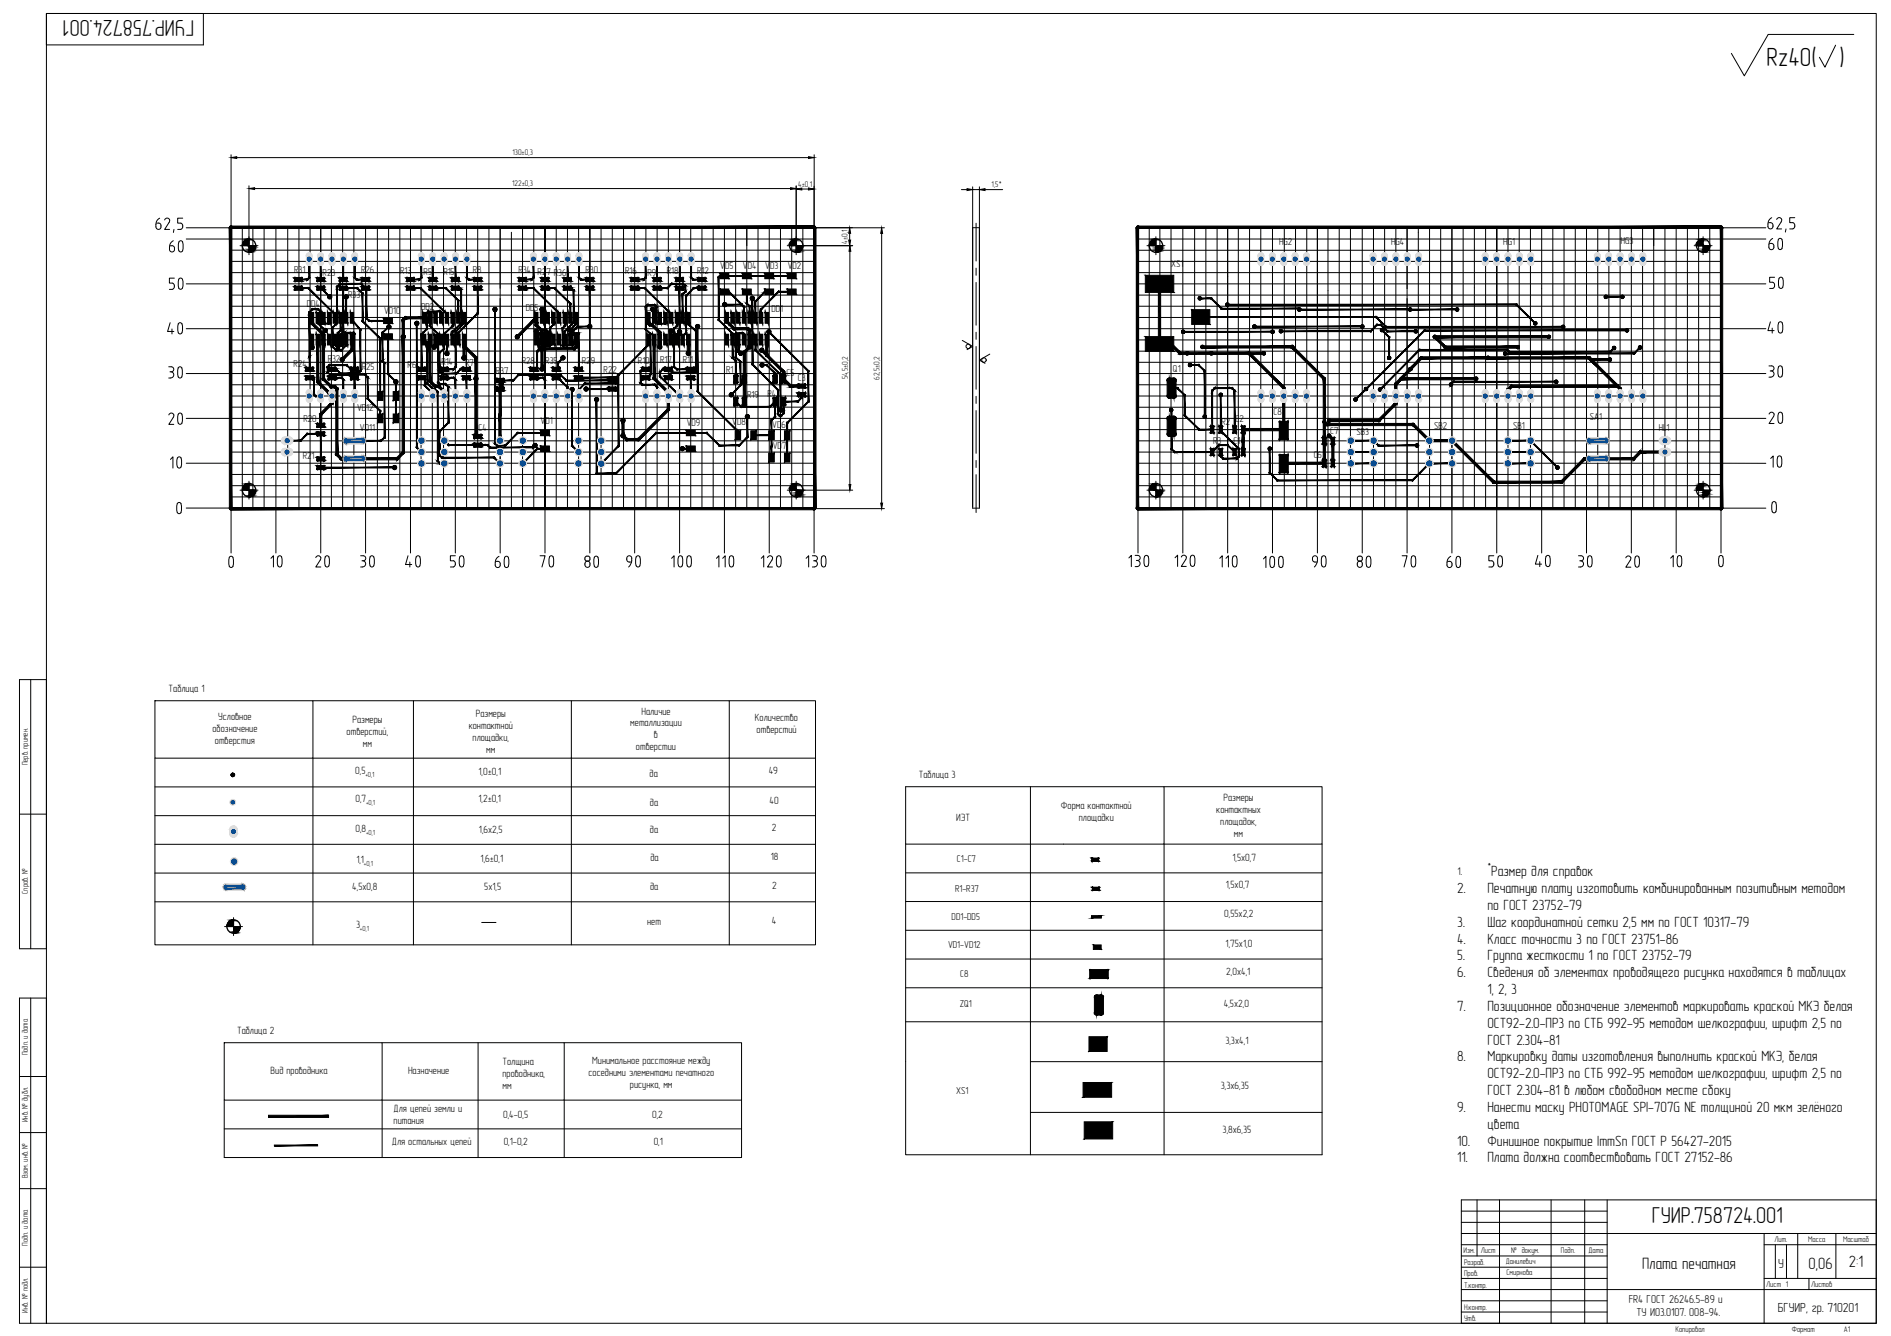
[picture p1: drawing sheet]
<svg xmlns="http://www.w3.org/2000/svg" width="841mm" height="594mm" viewBox="0 0 841 594" stroke-linecap="round" stroke-linejoin="round" font-family="sans-serif">
<defs><g id="words">
<g font-size="20.3">
<text x="66.3" y="117.8">60</text>
<text x="777.5" y="116.8">60</text>
<text x="66.3" y="134.4">50</text>
<text x="777.9" y="134.1">50</text>
<text x="777.9" y="153.8">40</text>
<text x="66" y="173.9">30</text>
<text x="777.9" y="194">20</text>
<text x="775.1" y="233.9">0</text>
<text x="65.6" y="234.2">0</text>
<text x="110.4" y="257.9">10</text>
<text x="131.2" y="257.9">20</text>
<text x="151.3" y="257.9">30</text>
<text x="191.2" y="257.9">50</text>
<text x="269.5" y="257.9">90</text>
<text x="311.1" y="257.9">110</text>
<text x="332.3" y="257.9">120</text>
<text x="535.2" y="257.9">110</text>
<text x="574.7" y="257.9">90</text>
</g>
<g font-size="19.8">
<text x="66" y="154.2">40</text>
<text x="777.5" y="173.2">30</text>
<text x="66" y="194.4">20</text>
<text x="65.6" y="213.8">10</text>
<text x="777.5" y="213.4">10</text>
<text x="88.5" y="257.9">0</text>
<text x="211.3" y="257.9">60</text>
<text x="251.2" y="257.9">80</text>
<text x="495.7" y="257.5">130</text>
<text x="516.5" y="257.5">120</text>
<text x="594.4" y="257.9">80</text>
<text x="634.6" y="257.9">60</text>
<text x="674.5" y="257.5">40</text>
<text x="714" y="257.9">20</text>
<text x="751.4" y="257.5">0</text>
</g>
<g font-size="11.7">
<text x="785.7" y="29.3">Rz40(</text>
<text x="818.2" y="29.3">)</text>
</g>
<g font-size="10.2">
<text x="86.3" y="8.9" transform="rotate(-180 86.3 8.9)">ГУИР.758724.001</text>
<text x="734.6" y="543.8">ГУИР.758724.001</text>
</g>
<g font-size="7.3">
<text x="822.3" y="563.5">2:1</text>
<text x="730.3" y="564.3">Плата печатная</text>
<text x="804.4" y="564.1">0,06</text>
</g>
<g font-size="6.6">
<text x="663.2" y="389.6">Размер для справок</text>
<text x="648.1" y="397.1">2.</text>
<text x="661.6" y="397.1">Печатную плату изготовить комбинированным позитивным методом</text>
<text x="661.6" y="404.6">по ГОСТ 23752-79</text>
<text x="648.1" y="412.1">3.</text>
<text x="661.6" y="412.1">Шаг координатной сетки 2,5 мм по ГОСТ 10317-79</text>
<text x="648.1" y="419.6">4.</text>
<text x="661.6" y="419.6">Класс точности 3 по ГОСТ 23751-86</text>
<text x="648.1" y="427">5.</text>
<text x="661.6" y="427">Группа жесткости 1 по ГОСТ 23752-79</text>
<text x="648.1" y="434.5">6.</text>
<text x="661.6" y="434.5">Сведения об элементах проводящего рисунка находятся в таблицах</text>
<text x="661.6" y="442">1, 2, 3</text>
<text x="648.1" y="449.5">7.</text>
<text x="661.6" y="449.5">Позиционное обозначение элементов маркировать краской МКЭ белая</text>
<text x="661.6" y="457">ОСТ92-2.0-ПР3 по СТБ 992-95 методом шелкографии, шрифт 2,5 по</text>
<text x="661.6" y="464.5">ГОСТ 2.304-81</text>
<text x="648.1" y="472">8.</text>
<text x="661.6" y="472">Маркировку даты изготовления выполнить краской МКЭ, белая</text>
<text x="661.6" y="479.5">ОСТ92-2.0-ПР3 по СТБ 992-95 методом шелкографии, шрифт 2,5 по</text>
<text x="661.6" y="486.9">ГОСТ 2.304-81 в любом свободном месте сбоку</text>
<text x="648.1" y="494.4">9.</text>
<text x="661.6" y="494.4">Нанести маску PHOTOMAGE SPI-707G NE толщиной 20 мкм зелёного</text>
<text x="661.6" y="501.9">цвета</text>
<text x="648.1" y="509.4">10.</text>
<text x="661.6" y="509.4">Финишное покрытие ImmSn ГОСТ Р 56427-2015</text>
<text x="648.1" y="516.9">11.</text>
<text x="661.6" y="516.9">Плата должна соотвествовать ГОСТ 27152-86</text>
</g>
<g font-size="5.8">
<text x="790.8" y="564">У</text>
<text x="790.7" y="583.3">БГУИР, гр. 710201</text>
</g>
<g font-size="5.1">
<text x="724.4" y="579.2">FR4 ГОСТ 26246.5-89 и</text>
<text x="727.9" y="585.1">ТУ ИО3.0107. 008-94.</text>
</g>
<text font-size="4.9" x="648.2" y="389.1">1.</text>
<g font-size="4.7">
<text x="75" y="307.9">Таблица 1</text>
<text x="285.3" y="317.7">Наличие</text>
<text x="97.1" y="320.1">Условное</text>
<text x="156.7" y="321.5">Размеры</text>
<text x="211.6" y="318.7">Размеры</text>
<text x="280.3" y="323">металлизации</text>
<text x="335.8" y="320.5">Количество</text>
<text x="94.5" y="325.4">обозначение</text>
<text x="154.2" y="326.9">отверстий,</text>
<text x="208.5" y="324">контактной</text>
<text x="210.2" y="329.3">площадки,</text>
<text x="290.9" y="328.4">в</text>
<text x="336.5" y="325.8">отверстий</text>
<text x="95.6" y="330.7">отверстия</text>
<text x="161.4" y="332.2">мм</text>
<text x="216.2" y="334.7">мм</text>
<text x="282.9" y="333.7">отверстии</text>
<text x="158" y="344.1">0,5</text>
<text x="212.8" y="344.5">1,0±0,1</text>
<text x="288.9" y="345.6">да</text>
<text x="341.9" y="344.3">49</text>
<text x="408.6" y="346.1">Таблица 3</text>
<text x="158.1" y="356.8">0,7</text>
<text x="212.8" y="356.7">1,2±0,1</text>
<text x="289.1" y="358.3">да</text>
<text x="342.3" y="357.7">40</text>
<text x="471.8" y="359.9">Форма контактной</text>
<text x="544.2" y="356.4">Размеры</text>
<text x="425.3" y="364.9">ИЭТ</text>
<text x="479.8" y="365.3">площадки</text>
<text x="540.9" y="361.7">контактных</text>
<text x="158.1" y="370.1">0,8</text>
<text x="213" y="370.2">1,6х2,5</text>
<text x="289.1" y="370.4">да</text>
<text x="343.3" y="369.7">2</text>
<text x="542.7" y="367">площадок,</text>
<text x="548.8" y="372.3">мм</text>
<text x="158.5" y="383.9">1,1</text>
<text x="213.8" y="383.4">1,6±0,1</text>
<text x="289.2" y="382.9">да</text>
<text x="342.8" y="382.3">18</text>
<text x="548.1" y="382.7">1,5x0,7</text>
<text x="156.7" y="395.8">4,5х0,8</text>
<text x="215.4" y="395.8">5х1,5</text>
<text x="289.1" y="395.8">да</text>
<text x="343.4" y="395.2">2</text>
<text x="545.2" y="395">1,5x0,7</text>
<text x="544.5" y="408">0,55x2,2</text>
<text x="158.4" y="412.6">3</text>
<text x="287.9" y="411.4">нет</text>
<text x="343.2" y="410.8">4</text>
<text x="545.1" y="421.2">1,75x1,0</text>
<text x="545.4" y="433.5">2,0x4,1</text>
<text x="544.3" y="447.8">4,5x2,0</text>
<text x="105.4" y="460">Таблица 2</text>
<text x="545" y="464.3">3,3x4,1</text>
<text x="223.5" y="473.6">Толщина</text>
<text x="263.4" y="473.1">Минимальное расстояние между</text>
<text x="120.4" y="477.6">Вид проводника</text>
<text x="181.5" y="477.6">Назначение</text>
<text x="223.5" y="478.9">проводника,</text>
<text x="261.7" y="478.4">соседними элементами печатного</text>
<text x="223.5" y="484.2">мм</text>
<text x="280.2" y="483.8">рисунка, мм</text>
<text x="542.9" y="484.2">3,3x6,35</text>
<text x="175.1" y="494.3">Для цепей земли и</text>
<text x="223.8" y="497.2">0,4-0,5</text>
<text x="290.1" y="497.2">0,2</text>
<text x="175.1" y="499.6">питания</text>
<text x="543.7" y="503.8">3,8x6,35</text>
<text x="174.3" y="509.1">Для остальных цепей</text>
<text x="224" y="509.2">0,1-0,2</text>
<text x="290.7" y="509.3">0,1</text>
</g>
<text font-size="4.6" x="661.4" y="386.9">*</text>
<g font-size="4.4">
<text x="568.9" y="109">HG2</text>
<text x="618.7" y="109">HG4</text>
<text x="668.6" y="109.1">HG1</text>
<text x="720.8" y="108.4">HG3</text>
<text x="320.4" y="119.6">VD5</text>
<text x="330.4" y="119.6">VD4</text>
<text x="340.3" y="119.6">VD3</text>
<text x="350.3" y="119.7">VD2</text>
<text x="520.9" y="118.8">XS1</text>
<text x="130.8" y="121.2">R31</text>
<text x="143.5" y="122.7">R23</text>
<text x="160.6" y="121.6">R26</text>
<text x="178" y="121.8">R13</text>
<text x="188.4" y="122.2">R5</text>
<text x="197.2" y="122.1">R15</text>
<text x="210.3" y="121.5">R8</text>
<text x="230.5" y="121.2">R34</text>
<text x="239.1" y="122.2">R27 R36</text>
<text x="260.4" y="121.2">R30</text>
<text x="278" y="121.9">R16</text>
<text x="287.9" y="122.5">R9</text>
<text x="296.6" y="122">R18</text>
<text x="310" y="121.8">R12</text>
<text x="136.4" y="136.4">DD4</text>
<text x="154.8" y="132.4">R33</text>
<text x="187.3" y="137.7">DD2</text>
<text x="170.8" y="139.6">VD10</text>
<text x="233.8" y="138.2">DD5</text>
<text x="287.7" y="138.2">DD3</text>
<text x="343.1" y="138.6">DD1</text>
<text x="145.7" y="161.1">R32</text>
<text x="232" y="161.9">R28</text>
<text x="242.5" y="161.9">R35</text>
<text x="258.8" y="161.7">R29</text>
<text x="283.7" y="162">R10</text>
<text x="293.7" y="161.6">R17</text>
<text x="303.6" y="161.6">R11</text>
<text x="130.6" y="163.1">R24</text>
<text x="160.9" y="164.7">R25</text>
<text x="181.3" y="163.6">R6</text>
<text x="196.3" y="162.2">R14</text>
<text x="206.9" y="162.9">R7</text>
<text x="220.5" y="166.1">R37</text>
<text x="268.5" y="166.1">R22</text>
<text x="323" y="165.9">R1</text>
<text x="349.8" y="167.1">C5</text>
<text x="521.7" y="165.6">Q1</text>
<text x="354.8" y="169.5">C3</text>
<text x="332.3" y="176.8">R19</text>
<text x="341.3" y="176.5">R4</text>
<text x="158.8" y="182.9">VD12</text>
<text x="566.4" y="184.5">C8</text>
<text x="135" y="187.8">R20</text>
<text x="160.1" y="191.5">VD11</text>
<text x="212.8" y="191.8">C4</text>
<text x="240.4" y="188.6">VD1</text>
<text x="305.4" y="189.5">VD9</text>
<text x="325.6" y="189.2">VD8</text>
<text x="343.4" y="190.4">VD6</text>
<text x="543.3" y="189">R2</text>
<text x="549.6" y="187.8">C2</text>
<text x="637.8" y="191">SB2</text>
<text x="672.9" y="190.9">SB1</text>
<text x="707" y="186.6">SA1</text>
<text x="737.7" y="191.7">HL1</text>
<text x="539.6" y="197.3">R3</text>
<text x="548.6" y="197.3">C1</text>
<text x="591.6" y="193.1">C7</text>
<text x="603.3" y="193.4">SB3</text>
<text x="343.7" y="199.8">VD7</text>
<text x="584.3" y="203.7">C6</text>
<text x="134.6" y="204">R21</text>
<text x="425.6" y="383.3">C1-C7</text>
<text x="424.8" y="396.7">R1-R37</text>
<text x="423.2" y="409.1">DD1-DD5</text>
<text x="421.6" y="421.7">VD1-VD12</text>
<text x="427.1" y="434.5">C8</text>
<text x="426.8" y="447.7">ZQ1</text>
<text x="425.3" y="486.5">XS1</text>
</g>
<g font-size="3.6">
<text x="227.9" y="69.1">130±0,3</text>
<text x="227.8" y="82.9">122±0,3</text>
<text x="355" y="83">4±0,1</text>
<text x="441" y="83.3">1,5*</text>
<text x="376.9" y="108.4" transform="rotate(-90 376.9 108.4)">4±0,1</text>
<text x="377" y="168.7" transform="rotate(-90 377 168.7)">54,5±0,2</text>
<text x="391.1" y="168.9" transform="rotate(-90 391.1 168.9)">62,5±0,2</text>
<text x="12.4" y="340.4" transform="rotate(-90 12.4 340.4)">Перв. примен.</text>
<text x="12.4" y="397.5" transform="rotate(-90 12.4 397.5)">Справ. №</text>
<text x="12.4" y="469.3" transform="rotate(-90 12.4 469.3)">Подп. и дата</text>
<text x="12.4" y="499" transform="rotate(-90 12.4 499)">Инв. № дубл.</text>
<text x="12.4" y="524" transform="rotate(-90 12.4 524)">Взам. инв. №</text>
<text x="12.4" y="554.1" transform="rotate(-90 12.4 554.1)">Подп. и дата</text>
<text x="650.9" y="557.3">Изм.</text>
<text x="658.6" y="557.3">Лист</text>
<text x="672.2" y="557.3">№ докум.</text>
<text x="694.2" y="557.3">Подп.</text>
<text x="706.5" y="557.3">Дата</text>
<text x="789.2" y="552.3">Лит.</text>
<text x="804.2" y="552.3">Масса</text>
<text x="819.7" y="552.3">Масштаб</text>
<text x="651.1" y="562.6">Разраб.</text>
<text x="669.7" y="562">Данилевич</text>
<text x="651.1" y="567.5">Пров.</text>
<text x="670" y="567">Смирнова</text>
<text x="651.1" y="572.5">Т.контр.</text>
<text x="785.6" y="572.5">Лист 1</text>
<text x="805.5" y="572.5">Листов</text>
<text x="12.4" y="583.8" transform="rotate(-90 12.4 583.8)">Инв. № подл.</text>
<text x="651.1" y="587.5">Утв.</text>
<text x="651.1" y="582.5">Н.контр.</text>
<text x="745.2" y="592.1">Копировал</text>
<text x="797" y="592.1">Формат</text>
<text x="820" y="592.1">A1</text>
</g>
<g font-size="3.3">
<text x="162.5" y="345.3">+0,1</text>
<text x="162.8" y="358">+0,1</text>
<text x="162.8" y="371.4">+0,1</text>
<text x="161.8" y="385.3">+0,1</text>
<text x="160.1" y="413.9">+0,1</text>
</g>
</g></defs>
<!-- layer: 0 -->
<g fill="none" stroke="#000" stroke-width=".44">
<path d="M824.5 15.3h-38.1l-10.6 18.4-5.8-10M816.4 20.1l-4.8 9.8-2.4-4.4M102.8 68.8v31.9M105.3 70.1h254.3M362.1 68.8v32M110.7 82.6v30.7M113.2 83.8h238.4M354.1 82.6v30.7M356.6 84.1h3M362.1 82.8v17.6M427.6 84.3h2.5M432.6 83.1v142.9h3v-142.9"/>
<path d="M432.6 84.3h3M434.1 99.3v16.8M438.1 84.3h7.8M82.8 106.3h279.3M82.8 101.3h20M102.5 116.2h259.7M102.5 111.2h259.7M106.8 109.2h8M107.8 101.3v124.6M112.5 101v124.9M117.5 101v124.9M122.7 101v144.9"/>
<path d="M128 101v124.9M133 101v124.9M137.9 101v124.9M142.6 101v144.9M147.4 101v124.9M152.4 101v124.9M157.4 101v124.9M162.6 101v144.9M167.8 101v124.9M172.8 101v124.9M177.8 101v124.9M182.6 101v144.9"/>
<path d="M187.3 101v124.9M192.3 101v124.9M197.3 101v124.9M202.5 101v144.9M207.5 101v124.9M212.5 101v124.9M217.5 101v124.9M227.4 103.3v122.6M232.4 101v124.9M237.4 101v124.9M242.4 101v124.9v-124.9M247.4 101v124.9"/>
<path d="M252.4 101v124.9M257.3 101v124.9M262.3 101v144.9M267.3 101v124.9M272.3 101v124.9M277.3 101v124.9M282.3 101v144.9M287.3 101v124.9M292.3 101v124.9M297.3 101v124.9M302.2 101v124.9v-124.9M307.2 101v124.9"/>
<path d="M312.2 101v124.9M317.2 101v124.9M322.2 101v144.9M327.2 101v124.9M332.1 101v124.9M337.1 101v124.9M342.1 101v144.9M347.1 101v124.9M350.1 109.2h29.2M352.1 101v124.9M357.1 101v124.9M362.6 101.2l30.7 .1"/>
<path d="M377.9 103.7v3.1M378 111.7v103.8M392.1 103.8v119.9M432.6 101.2h3M434.1 119.2v3.2M505.6 101.3h279.8M505.9 106.3h279.5M505.9 116.2h259.6M505.9 111.3h259.6M506.1 100.8v145.1M510.1 109.2h8M511.1 101.3v124.7"/>
<path d="M514.1 105.3v8M515.9 101v125M520.8 101v125M526.1 101v144.9M531.3 101v125M536.3 101v125M541.3 101v125M546 101v144.9M550.7 101v125M555.7 101v125M560.7 101v125M565.9 101v144.9"/>
<path d="M571.2 101v125M576.2 101v125M581.2 101v125M585.9 101v144.9M590.6 101v125M595.6 101v125M600.6 101v125M605.9 101v144.9M610.9 101v125M615.8 101v125M620.8 101v125M625.8 101v144.9"/>
<path d="M630.8 101v125M635.8 101v125M640.7 101v125M645.7 101v144.9M650.7 101v125M655.7 101v125M660.7 101v125M665.7 101v144.9M670.7 101v125M675.7 101v125M680.7 101v125M685.7 101v144.9"/>
<path d="M690.6 101v125M695.6 101v125M700.6 101v125M705.6 101v144.9M710.6 101v125M715.5 101v125M720.5 101v125M725.5 101v144.9M730.5 101v125M735.5 101v125M740.5 101v125M745.5 101v144.9"/>
<path d="M750.5 101v125M753.5 109.2h7.9M755.5 101v125M757.5 105.3v8M760.4 101v125M82.8 126.2h279.3M102.5 136.2h259.7M102.5 131.2h259.7M102.5 121.2h259.6M222.4 128.2v-27.2v124.9M222.4 132.7v113.2M434.1 125.6v19"/>
<path d="M505.9 126.2h279.5M505.9 136.2h259.6M505.9 131.2h259.6M505.9 121.2h259.5M82.8 146.2h279.3M102.5 156.1h259.7M102.5 151.2h259.7M102.5 141.2h259.6M156.5 141.3v1.7M205.9 159.2h1M428 151.4l4.6 2.6-2.5 1.5M434.1 147.7v3.2"/>
<path d="M434.1 154.1v19M440.2 157.5l-4.6 2.6 2.5 1.5M505.9 146.2h279.5M505.9 156.2h259.6M505.9 151.2h259.6M505.9 141.2h259.5M82.8 166.1h279.3M102.5 176.1h259.7M102.5 171.1h259.7M102.5 161.1h259.7M137.7 164v.4M157.6 164v.4"/>
<path d="M187.5 164v.4M434.1 176.2v3.2M505.9 176.1h259.6M505.9 166.1h279.5M505.9 171.1h259.6M505.9 161.1h259.6M82.8 186h279.3M102.5 196h259.7M102.5 191h259.7M102.5 181h259.7M434.1 182.6v19M505.9 196h259.6"/>
<path d="M505.9 186h279.5M505.9 191h259.6M505.9 181.1h259.6M553.2 195.7l-.6 .7M82.8 206h279.3M102.5 216h259.8M102.5 211h259.6M102.5 201h259.6M106.8 218h8M110.7 214v7.9M350.1 218h29.2M354.1 214v7.9"/>
<path d="M434.1 204.8v3.1M434.1 211.1v16.8M505.9 216h259.8M505.9 211h259.5M505.9 206h279.5M505.9 201h259.5M510.1 218h8M514.1 214v7.9M753.5 218h7.9M757.5 214v7.9M82.8 225.9h20v20M102.5 221h259.8"/>
<path d="M242.4 225.9v20M302.2 225.9v20M362.1 225.9v20M362.7 226.2h30.6M505.9 221h259.8M785.4 226h-20v19.9M367.1 247.7l.3 1.9-.3 1.9M68.9 311.6h70.3v25.5h-70.3zM139.2 311.6h44.7v25.5h-44.7v83M183.9 311.6h70.2v25.5h-70.2v83M254.1 311.6h70.2v25.5h-70.2v83M324.3 311.6h38.4v25.5h-38.4v83"/>
<path d="M68.9 337.1v83h293.8v-83M68.9 349.9h293.8M102.5 344.6h2M103.5 343.6v2M402.8 349.8h114.9v25.6h-114.9zM458.3 349.8v163.7M517.7 349.8h70.3v25.6h-70.3v138.1M68.9 362.7h293.8M68.9 375.4h293.8M402.8 375.4v138.1h185.2v-138.1M68.9 388.2h293.8M402.8 388.1h185.2"/>
<path d="M68.9 401h293.8M99.9 412h8M103.9 408v8M214.2 410.2h6.4M402.8 400.9h185.2M402.8 413.7h185.2M402.8 426.5h185.2M402.8 439.2h185.2M402.8 454.3h185.2M99.7 463.7h70.3v25.5h-70.3zM170 463.7h80.9v25.5h-80.9v25.5M212.6 463.7v51"/>
<path d="M250.9 463.7h78.9v25.5h-78.9v25.5M458.3 472.1h129.7M99.7 489.2v25.5h230.1v-25.5M458.3 494.7h129.7M99.7 502h230.1M649.9 538.6h64.9M649.9 548.5h64.9M649.9 543.5h64.9M789.6 553.5v15M794.5 553.5v15M649.9 573.4h64.9M649.9 578.4h64.9"/>
<path d="M649.9 568.5h64.9M649.9 563.5h64.9M649.9 583.4h64.9"/>
<circle cx="430.6" cy="154" r=".99"/>
<circle cx="169.1" cy="176.1" r=".11"/>
<circle cx="207.5" cy="164.2" r=".11"/>
<circle cx="437.6" cy="160.1" r=".99"/>
<circle cx="488" cy="421.1" r=".11"/>
</g>
<g fill="#000" stroke="#000" stroke-width=".44">
<path d="M102.8 70.1l2.5-.4v.8zM359.6 69.7l2.5 .4-2.5 .4zM110.7 83.8l2.5-.3v.8zM351.6 83.5l2.5 .3-2.5 .5zM354.1 84.1l2.5-.5v.9zM359.6 83.6l2.5 .5-2.5 .4zM430.1 83.9l2.5 .4-2.5 .4zM435.6 84.3l2.5-.4v.8zM110.2 106.3h.5zM110.7 112.2h.4zM112.5 111.5h.3zM353.6 106.3h.5z"/>
<path d="M354.1 112.2h.3zM377.5 106.8h.8l-.4 2.4zM377.9 101.2l.4 2.5h-.8zM378 109.2l.4 2.5h-.8zM392.1 101.3l.4 2.5h-.8zM513.7 106.3h.4zM514.1 112.2h.4zM515.9 111.5h.2zM755.5 107l-.3 .3zM757 106.3h.5zM757.5 112.2h.5zM132.5 124.1l.2 .2z"/>
<path d="M132.5 128l.2 .1zM136.5 124.1l.2 .2zM137.4 123.3l.1 .2zM137.4 128l-.2 .1zM141.5 137.5l-.2 .2zM142.8 124.1l-.2 .2zM142.8 128l-.2 .1zM143 138.8l-.1 .1zM146.6 132h.9v.3zM149.8 127.5l.2-.1zM151 126.4l.2-.2zM154 132h.9l-.1 .3z"/>
<path d="M157.8 123.5l.1-.2zM158.7 128l.2 .1zM158.8 124.1l-.2 .2zM162.8 124.1l-.2 .2zM162.8 128l-.2 .1zM163.1 128l-.1 .1zM182.4 124.1l.2 .2zM182.4 128l.2 .1zM186.4 124.1l.1 .2zM187.2 123.3l.2 .2zM189.7 139l.2 .2zM192.7 124.1l-.2 .2z"/>
<path d="M192.7 128l-.2 .1zM195.8 138.5l-.2 .2zM202.3 124.1l.2 .2zM202.3 128l.2 .1zM203.9 133.6l-.2 .2zM207.8 123.3l-.2 .2zM208.6 124.1l-.1 .2zM212.3 128l.2 .1zM212.3 139.2l.2 .1zM212.6 124.1l-.1 .2zM212.6 128l-.1 .1zM220.1 137.6h1l-.1 .4z"/>
<path d="M232.3 124.1l.1 .2zM232.3 128l.1 .1zM236.2 124.1l.2 .2zM237.1 123.3l.2 .2zM241 137.6h1l-.1 .4zM242.6 124.1l-.2 .2zM242.6 128l-.2 .1zM246.5 128l.2 .1zM252.2 124.1l.2 .2zM252.2 128l.2 .1zM253.6 135l.1 .2zM254.3 128l-.2 .1z"/>
<path d="M255.3 129l-.2 .1zM257.7 123.3l-.2 .2zM258.5 124.1l-.2 .2zM262.5 128l-.2 .1zM262.5 124.1l-.2 .2zM282.1 124.1l.2 .2zM282.1 128l.2 .1zM286.1 124.1l.2 .2zM287 123.3l.1 .2zM287 128l-.2 .1zM290.4 137.6l-.2 .2zM290.4 137.6h.8v.4z"/>
<path d="M297 128l-.2 .1zM298.7 126.2l-.1 .2zM302.1 124.1l.1 .2zM302.1 128l.1 .1zM303.6 130.8l-.2 .1zM307.5 123.3l-.1 .2zM308.4 124.1l-.2 .2zM312.4 124.1l-.2 .2zM312.4 128l-.2 .1zM322.3 135.5h.9v.3zM324 129.9l.2-.2zM329.9 135.5l-.1 .1z"/>
<path d="M330.9 136.4l-.2 .2zM334.6 132.7l.2-.2zM334.6 132.7h.9l-.1 .3zM351.9 129.9l.2-.2zM351.9 122.9l.2-.2zM543.3 137.2l-.2 .2zM545.7 135.3l.2 .2zM577.9 137.6l-.2 .2zM627.2 137.6l-.2 .2zM648.1 137.6l-.2 .2zM674.7 135.3l-.2 .2zM137.7 158.7l.2-.1z"/>
<path d="M138.8 154.5l-.2 .2zM138.8 154.5h.9l-.1 .4zM141.5 141.2l-.2 .1zM144.6 146.9h.9l-.1 .4zM150 143.6l-.2 .1zM150.4 147.9l-.2 .2zM150.7 153.6l-.1 .2zM152.5 153.6l-.2 .2zM153.8 141.2l.2 .1zM153.8 153.4l.2 .2zM156.4 142.8l.1 .2zM156.4 141.2l.1 .1z"/>
<path d="M157.5 148.2l.2 .2zM161.1 142.6l.2 .2zM168.9 150.4l.2 .2zM173.1 145.2l-.1 .2zM173 145.4h.9l-.1 .3zM179.4 149.8h.8v.3zM185.5 143.6l-.1 .2zM185.4 143.8h.9l-.1 .3zM187.4 148.5l.1 .2zM189.7 146.2l.2 .1zM191.3 141.2l-.1 .1zM193.1 154.3h.9v.4z"/>
<path d="M197.5 148.4l-.2 .2zM197.3 154.9l.2 .2zM198.8 157.2h.9l-.1 .4zM201.2 144.9l.1 .2zM201.2 141.2l.1 .1zM201.3 147.4l-.1 .2zM203.7 141.2l.2 .1zM203.7 147.8l.2 .2zM206.5 141.2l-.1 .1zM206.4 159.2h.9l-.1 .3zM206.4 159.1h.9l-.1 .4zM230.1 149.8h.9l-.1 .3z"/>
<path d="M238.5 147.3l-.1 .2zM238.9 156.4l.1-.2zM238.5 147.3h.9l-.1 .4zM239.8 155.5l-.2 .1zM239.9 148l.2 .2zM241.2 141.2l-.2 .1zM242.3 153.3l.1-.2zM242.9 153.7l-.1 .1zM244.2 153.7l.2 .1zM251 144.8l.2 .2zM251 141.2l.2 .1zM250.4 159.1h.9l-.1 .4z"/>
<path d="M253.6 141.2l.1 .1zM253.6 146.8h.9l-.1 .3zM254.5 148.7l.2 .2zM256.4 141.2l-.2 .1zM262.3 145.2h.9l-.1 .3zM291.1 141.2l-.2 .1zM292.4 144.1l.2-.2zM293.4 154.2h.9v.4zM298.5 147.3h.9l-.1 .3zM301.1 145l-.2 .1zM300.9 141.2l.2 .1zM300.9 148.9l.2-.2z"/>
<path d="M302.2 147.5l-.1 .2zM302.2 147.5h.9v.4zM303.4 141.2l.2 .1zM303.4 149.5l.2-.2zM306.3 141.2l-.2 .1zM306.1 157.1h.9l-.1 .4zM310.1 145.4l.2-.2zM310.3 145.2h.9l-.1 .3zM327.3 148.2l-.1 .2zM327.3 158.7l-.1 .2zM329.4 157.1h.9v.4zM330.7 141.2l.2 .1z"/>
<path d="M330.9 148.6l-.2 .1zM333.6 141.2l-.2 .1zM333.4 154.2h.9l-.1 .4zM336.1 141.2l-.2 .1zM338.8 155.7h.9l-.1 .4zM342 147.5l-.2 .2zM342 147.5h.9l-.1 .4zM535.9 140.8l.2 .2zM557.9 145.2l-.1 .2zM609.5 147.4l.1-.1zM612.2 140.8l-.2 .2zM612.6 144.3l-.2 .2z"/>
<path d="M617 147.3l.2-.1zM618 149.8l-.2 .2zM629.5 147.2l.2 .1zM671 156.6l.2-.2zM716.2 156.4l-.2 .2zM726.7 157.2l-.1 .2zM729.3 154.4l.1 .1zM139.6 175.3l-.1 .2zM152.7 176.1l-.1 .2zM152.2 159.9h.9l-.1 .3zM157.5 163.3l.2 .1zM160.3 165l-.2 .2z"/>
<path d="M162.5 166.6l-.1 .2zM163.4 177.1l.2 .1zM170.8 161.6l.2-.2zM175.9 175.9l.2 .2zM175.9 169.6l.2 .2zM176.1 169.8h.9l-.1 .3zM192.3 172.7l.1 .2zM194.7 174.3l-.2 .2zM195.5 170.7l-.1 .2zM195.4 165l.1 .1zM198.1 170.7l-.2 .2zM202.6 176.1l-.2 .2z"/>
<path d="M202.9 166.1l-.1 .2zM207.5 176.1l-.2 .2zM211.7 168.4h.9l-.1 .3zM222.9 171h.9l-.1 .3zM241 164.1h1l-.1 .4zM248.4 161.1l-.2 .2zM249.2 166.5l.1 .2zM252.5 176.1l-.2 .2zM252.5 172.3l-.2 .2zM254.5 173.2h.8v.4zM260.7 173h.9l-.1 .3zM265.3 177.7h.9v.3z"/>
<path d="M274.6 168.1l-.2 .2zM274.6 169.9l-.2 .2zM274.9 166.6l.2 .1zM285.9 170.9l-.2 .2zM289.5 166.3l-.2 .1zM291.3 170.9l-.1 .2zM292.3 171.9l-.1 .2zM302.3 176.1l-.1 .2zM308.8 165.6l-.2 .2zM325.3 175.5h.9l-.1 .4zM327.1 178.4l.2 .2zM327.1 160.4l.2 .2z"/>
<path d="M334.8 161.8l-.2 .2zM338.8 162.2l.1 .1zM338.9 162.3h.9v.4zM355 178.4l-.2 .2zM356.4 175.3l.2 .2zM359.5 165l-.1 .2zM520.1 168.1l.4 .1-.4 .9zM520.1 175.1l.4 .1-.4 .9zM522.1 168.1l.4 .1-.4 .9zM522.1 175.1l.4 .1-.4 .9zM523.7 172.6l-.1 .1zM529.1 162.2l.2 .1z"/>
<path d="M533.3 162.2l-.2 .1zM543 175.5l-.2 .2zM692 169.6l.1 .2zM169.1 186l-.2 .2zM169.1 182.7l-.2 .2zM169.1 195.9l.2 .1zM176.1 186l-.2 .2zM195.5 191.8l-.1 .2zM199.4 197.8l.2 .1zM212.6 197.8l-.1 .1zM216.7 197.8l.2 .1zM220.9 198l.2 .2z"/>
<path d="M224.4 198l.2 .2zM237.8 197.9l.2 .2zM238 198.1h.9l-.1 .3zM254.3 198l.2 .2zM274.9 198.3l.2 .1zM277.1 193.7h.9l-.1 .4zM277.1 187h.9l-.1 .4zM291.7 192.7l.2-.2zM303.5 199.5h.9l-.1 .3zM307.2 199.5l-.1 .2zM307.2 192.5l-.1 .2zM328.3 191.8l-.1 .1z"/>
<path d="M332.4 185.2h.9l-.1 .4zM343.1 198.5l-.1 .2zM346.7 185.1l.2-.2zM347.4 184.9l-.2 .2zM347.3 182.3h.9l-.1 .4zM350.1 188l-.1 .2zM520.1 185.1l.4 .1-.4 .8zM520.1 192.1h.4l-.4 .9zM521.1 199.7l.1-.2zM521.1 189.6l.1-.2zM522.1 185.1l.4 .1-.4 .8zM522.1 192.1h.4l-.4 .9z"/>
<path d="M572.6 195.5l.2-.2zM613.2 197.9l-.1 .2zM630.4 197.9l-.2 .2zM110.3 215h.4zM175.5 207.9h.9l-.1 .3zM187.3 200.9l.2 .1zM195.5 202.4l-.1 .2zM195.8 206.1l-.2 .1zM219.7 203.4l.1 .1zM257.1 200.9l.2 .1zM273.9 210.5l-.1 .1zM343.1 203.5l-.1 .2z"/>
<path d="M350.1 203.5l-.1 .2zM352.1 215.8l-.2 .2zM353.6 215h.5zM377.6 215.5h.8l-.4 2.5zM513.7 215h.4zM539 200.9l.1 .1zM542.8 202.8l.2 .1zM542.8 200.9l.2 .1zM567.9 213.4l.2 .2zM572.6 202.5l.2-.2zM610.8 200.9l.1 .1zM610.9 206.1l-.1 .1z"/>
<path d="M628 213.4l.2 .2zM635.7 206.1l-.2 .1zM670.8 200.9l-.2 .1zM680.6 200.9l.1 .1zM680.6 206.2l.1-.1zM755.2 216l.3-.2zM757.1 215h.4zM110.7 220.9h.7zM112.5 220.1h.3l-.3 .3zM354.1 220.9h.6zM391.7 223.7h.8l-.4 2.5zM514.1 220.9h.5z"/>
<path d="M757.5 220.9h.6zM486.9 382.5l.2-.2zM487.2 395.1l.2 .2zM103.4 409.1h.5zM103.9 414.9h1zM492.5 431.2l.2 .2zM492.5 434.8l.2 .2zM487.8 449.4h.3l-.3 1zM487.8 442.4l.3 .1-.3 .9zM488.6 446.7l.2 .2zM489.2 447.4l.2-.2zM489.7 449.4h.4l-.4 1z"/>
<path d="M489.7 442.4l.4 .1-.4 .9z"/>
<path d="M102 101.3l.1 .2 .4-.2zM102.1 101.5l.4-.2-.2 .4zM102.5 101.3l-.2 .4 .2 .1z"/>
<path d="M102 101.3l.1 .2 .4-.2zM102.1 101.5l.4-.2-.2 .4zM102.5 101.3l-.2 .4 .2 .1z"/>
<path d="M102.3 101v.3l.5-.3zM102.3 101.3l.5-.3-.3 .5zM102.8 101l-.3 .5h.3z"/>
<path d="M102.3 101v.3l.5-.3zM102.3 101.3l.5-.3-.3 .5zM102.8 101l-.3 .5h.3z"/>
<path d="M102.3 100.9l.2 .4v-.5zM102.3 100.9l.2 .4-.4-.3zM102.1 101l-.1 .3h.5z"/>
<path d="M102.5 101.3v.5l.3-.1zM102.5 101.3l.4 .2-.1 .2zM102.5 101.3l.4 .2 .1-.2z"/>
<path d="M102.3 100.9l.2 .4v-.5zM102.3 100.9l.2 .4-.4-.3zM102.1 101l-.1 .3h.5z"/>
<path d="M102.5 101.3v.5l.3-.1zM102.5 101.3l.4 .2-.1 .2zM102.5 101.3l.4 .2 .1-.2z"/>
<path d="M102.6 101.1l.2 .2zM102.5 101.3h.3zM102.6 101.5l.2-.2z"/>
<path d="M102.6 101.1l.2 .2zM102.5 101.3h.3zM102.6 101.5l.2-.2z"/>
<path d="M102.8 100.5v1l259.3-1zM102.8 101.5l259.3-1v1z"/>
<path d="M102.5 100.6l.3 .4v-.5zM102.5 100.6l.3 .4-.5-.2zM102.3 100.8v.2h.5z"/>
<path d="M102.8 101v.5h.2zM102.8 101l.4 .3-.2 .2zM102.8 101l.4 .3 .1-.3z"/>
<path d="M102.8 101v.5l259.3-.5zM102.8 101.5l259.3-.5v.5z"/>
<path d="M102.8 101.3v.2zM102.8 101.3h.2z"/>
<path d="M102.8 101.3v.2zM102.8 101.3h.2z"/>
<path d="M102.5 100.8l.3 .5v-.5zM102.5 100.8l.3 .5-.5-.3zM102.3 101v.3h.5z"/>
<path d="M102.5 100.6l.3 .4v-.5zM102.5 100.6l.3 .4-.5-.2zM102.3 100.8v.2h.5z"/>
<path d="M102.8 101v.5h.2zM102.8 101l.4 .3-.2 .2zM102.8 101l.4 .3 .1-.3z"/>
<path d="M102.5 101.3h.5l-.1-.3zM102.8 100.9l.1 .1-.4 .3zM102.5 100.8v.5l.3-.4z"/>
<path d="M102.9 101.1l-.1 .2zM102.8 101v.3zM102.6 101.1l.2 .2z"/>
<path d="M102.9 101.1l-.1 .2zM102.8 101v.3zM102.6 101.1l.2 .2z"/>
<path d="M102.5 101.3h.5l-.1-.3zM102.8 100.9l.1 .1-.4 .3zM102.5 100.8v.5l.3-.4z"/>
<path d="M102.8 101h.5l-.1-.2zM103 100.6l.2 .2-.4 .2zM102.8 100.5v.5l.2-.4z"/>
<path d="M102.8 101h.5l-.1-.2zM103 100.6l.2 .2-.4 .2zM102.8 100.5v.5l.2-.4z"/>
<path d="M110.2 106.3l.5 .2zM109.7 106.5h1z"/>
<path d="M109.7 106.5l1 .2zM109.2 106.7h1.5z"/>
<path d="M109.2 106.7l1.5 .3v-.3zM108.8 107l.4-.3 1.5 .3z"/>
<path d="M108.8 107l1.9 .3v-.3zM108.8 107l1.9 .3h-2.3z"/>
<path d="M108.4 107.3l2.3 .5v-.5zM108.4 107.3l2.3 .5h-2.6z"/>
<path d="M108.1 107.8l2.6 .4v-.4zM108.1 107.8l2.6 .4h-2.8z"/>
<path d="M107.9 108.2l2.8 .5v-.5zM107.9 108.2l2.8 .5h-2.9z"/>
<path d="M107.8 108.7l2.9 .5v-.5zM107.8 108.7l2.9 .5h-2.9z"/>
<path d="M110.7 109.2h1.8zM110.7 109.2h1.8z"/>
<path d="M110.7 112.2h.4zM110.7 112.2h.5z"/>
<path d="M110.7 112.1h1zM110.7 112.1l.5 .1z"/>
<path d="M110.7 111.9h1.4zM110.7 111.9l1 .2z"/>
<path d="M112.5 109.2h1.2zM112.5 109.2h1.2z"/>
<path d="M110.7 109.2l1.8 .1zM110.7 109.2l1.8 .1z"/>
<path d="M110.7 109.3l1.8 .1zM110.7 109.3l1.8 .1z"/>
<path d="M110.7 109.4l1.8 .4v-.4zM110.7 109.4l1.8 .4h-1.8z"/>
<path d="M110.7 109.8l1.8 1.1v-1.1zM110.7 109.8l1.8 1.1h-1.8z"/>
<path d="M110.7 110.9l1.8 .3v-.3zM110.7 110.9l1.8 .3h-1.8z"/>
<path d="M110.7 111.2l1.8 .5v-.5zM110.7 111.2l1.8 .5h-1.8z"/>
<path d="M110.7 111.7h1.8zM110.7 111.7l1.4 .2z"/>
<path d="M112.5 111.2l.3 .3 .2-.3zM112.5 111.2l.3 .3z"/>
<path d="M112.5 110.9l.5 .3 .3-.3zM112.5 110.9l.5 .3h-.5z"/>
<path d="M112.5 110.8h.8zM112.5 110.8l.8 .1z"/>
<path d="M112.5 110.3l.8 .5 .2-.5zM112.5 110.3l.8 .5h-.8z"/>
<path d="M112.5 109.8l1 .5 .2-.5zM112.5 109.8l1 .5h-1z"/>
<path d="M112.5 109.2l1.2 .1zM112.5 109.2l1.2 .1z"/>
<path d="M112.5 109.3l1.2 .1zM112.5 109.3l1.2 .1z"/>
<path d="M112.5 109.4l1.2 .4v-.4zM112.5 109.4l1.2 .4h-1.2z"/>
<path d="M152.6 115v.4zM152.7 115l-.1 .4z"/>
<path d="M352.1 107v.4zM352.1 107v.4h-.4z"/>
<path d="M351.7 107.4l.4 .4v-.4zM351.7 107.4l.4 .4h-.6z"/>
<path d="M351.5 107.8l.6 .5v-.5zM351.5 107.8l.6 .5h-.8z"/>
<path d="M351.3 108.3l.8 .4v-.4zM351.3 108.3l.8 .4h-1z"/>
<path d="M351.1 108.7l1 .1zM351.1 108.7l1 .1z"/>
<path d="M351.1 108.8l1 .4v-.4zM351.1 108.8l1 .4h-1z"/>
<path d="M353.6 106.3l.5 .2zM353 106.5h1.1z"/>
<path d="M353 106.5l1.1 .2v-.2zM352.5 106.7l.5-.2 1.1 .2z"/>
<path d="M352.5 106.7l1.6 .3v-.3zM352.1 107l.4-.3 1.6 .3z"/>
<path d="M352.1 107l2 1.8v-1.8zM352.1 107l2 1.8h-2z"/>
<path d="M352.1 108.8l2 .4v-.4zM352.1 108.8l2 .4h-2z"/>
<path d="M354.1 112.2h.3zM354.1 112.2h.5z"/>
<path d="M354.1 112.1h1zM354.1 112.1l.5 .1z"/>
<path d="M354.1 111.9h1.4zM354.1 111.9l1 .2z"/>
<path d="M354.1 111.6l1.4 .3 .5-.3zM354.1 111.6l1.4 .3h-1.4z"/>
<path d="M354.1 111.2l1.9 .4 .3-.4zM354.1 111.2l1.9 .4h-1.9z"/>
<path d="M354.1 110.9l2.2 .3 .3-.3zM354.1 110.9l2.2 .3h-2.2z"/>
<path d="M354.1 110.4l2.5 .5 .3-.5zM354.1 110.4l2.5 .5h-2.5z"/>
<path d="M354.1 109.9l2.8 .5 .1-.5zM354.1 109.9l2.8 .5h-2.8z"/>
<path d="M354.1 109.2l3 .2zM354.1 109.2l3 .2z"/>
<path d="M354.1 109.4l2.9 .5 .1-.5zM354.1 109.4l2.9 .5h-2.9z"/>
<path d="M361.6 101v.3l.5-.3zM361.6 101.3l.5-.3-.3 .5zM362.1 101l-.3 .5h.3z"/>
<path d="M361.6 101v.3l.5-.3zM361.6 101.3l.5-.3-.3 .5zM362.1 101l-.3 .5h.3z"/>
<path d="M361.8 101.3l.1 .2 .4-.2zM361.9 101.5l.4-.2-.2 .4zM362.3 101.3l-.2 .4 .2 .1z"/>
<path d="M361.8 101.3l.1 .2 .4-.2zM361.9 101.5l.4-.2-.2 .4zM362.3 101.3l-.2 .4 .2 .1z"/>
<path d="M361.9 101.1l.2 .2zM361.8 101.3h.3zM361.9 101.5l.2-.2z"/>
<path d="M361.9 101.1l.2 .2zM361.8 101.3h.3zM361.9 101.5l.2-.2z"/>
<path d="M361.8 100.6l.3 .4v-.5zM361.8 100.6l.3 .4-.5-.2zM361.6 100.8v.2h.5z"/>
<path d="M362.1 101v.5h.2zM362.1 101l.4 .3-.2 .2zM362.1 101l.4 .3 .1-.3z"/>
<path d="M362.1 101.3v.2zM362.1 101.3h.2z"/>
<path d="M362.1 101.3v.2zM362.1 101.3h.2z"/>
<path d="M361.8 100.6l.3 .4v-.5zM361.8 100.6l.3 .4-.5-.2zM361.6 100.8v.2h.5z"/>
<path d="M362.1 101v.5h.2zM362.1 101l.4 .3-.2 .2zM362.1 101l.4 .3 .1-.3z"/>
<path d="M102.8 101.5h259.3v-.5zM102.8 101h259.3l-259.3 .5z"/>
<path d="M362.1 100.9l.2 .4v-.5zM362.1 100.9l.2 .4-.4-.3zM361.9 101l-.1 .3h.5z"/>
<path d="M362.3 101.3v.5l.3-.1zM362.3 101.3l.4 .2-.1 .2zM362.3 101.3l.4 .2 .1-.2z"/>
<path d="M362.2 101.1l-.1 .2zM362.1 101v.3zM361.9 101.1l.2 .2z"/>
<path d="M362.2 101.1l-.1 .2zM362.1 101v.3zM361.9 101.1l.2 .2z"/>
<path d="M362.1 100.9l.2 .4v-.5zM362.1 100.9l.2 .4-.4-.3zM361.9 101l-.1 .3h.5z"/>
<path d="M362.3 101.3v.5l.3-.1zM362.3 101.3l.4 .2-.1 .2zM362.3 101.3l.4 .2 .1-.2z"/>
<path d="M362.1 101h.5l-.1-.2zM362.3 100.6l.2 .2-.4 .2zM362.1 100.5v.5l.2-.4z"/>
<path d="M362.1 101.3h.5l-.1-.3zM362.3 100.8l.2 .2-.4 .3zM362.1 100.8v.5l.2-.5z"/>
<path d="M362.1 101h.5l-.1-.2zM362.3 100.6l.2 .2-.4 .2zM362.1 100.5v.5l.2-.4z"/>
<path d="M362.3 101.3h.5l-.1-.3zM362.6 100.9l.1 .1-.4 .3zM362.3 100.8v.5l.3-.4z"/>
<path d="M362.3 101.3h.5l-.1-.3zM362.6 100.9l.1 .1-.4 .3zM362.3 100.8v.5l.3-.4z"/>
<path d="M505.4 101.3v.2l.5-.2zM505.4 101.5l.5-.2-.3 .4zM505.9 101.3l-.3 .4 .3 .1z"/>
<path d="M505.4 101.3v.2l.5-.2zM505.4 101.5l.5-.2-.3 .4zM505.9 101.3l-.3 .4 .3 .1z"/>
<path d="M505.6 101l.1 .3 .4-.3zM505.7 101.3l.4-.3-.2 .5zM506.1 101l-.2 .5h.2z"/>
<path d="M505.6 101l.1 .3 .4-.3zM505.7 101.3l.4-.3-.2 .5zM506.1 101l-.2 .5h.2z"/>
<path d="M505.6 100.9l.3 .4v-.5zM505.6 100.9l.3 .4-.5-.3zM505.4 101v.3h.5z"/>
<path d="M505.9 101.3v.5l.2-.1zM505.9 101.3l.4 .2-.2 .2zM505.9 101.3l.4 .2 .1-.2z"/>
<path d="M505.6 100.9l.3 .4v-.5zM505.6 100.9l.3 .4-.5-.3zM505.4 101v.3h.5z"/>
<path d="M505.9 101.3v.5l.2-.1zM505.9 101.3l.4 .2-.2 .2zM505.9 101.3l.4 .2 .1-.2z"/>
<path d="M506 101.1l.1 .2zM505.9 101.3h.2zM506.1 101.3v.2z"/>
<path d="M506 101.1l.1 .2zM505.9 101.3h.2zM506.1 101.3v.2z"/>
<path d="M505.9 100.6l.2 .4v-.5zM505.9 100.6l.2 .4-.4-.2zM505.7 100.8l-.1 .2h.5z"/>
<path d="M506.1 101v.5h.3zM506.1 101l.4 .3-.1 .2zM506.1 101l.4 .3 .1-.3z"/>
<path d="M506.1 101.3v.2zM506.1 101.3h.3z"/>
<path d="M506.1 101.3v.2zM506.1 101.3h.3z"/>
<path d="M505.9 100.9l.2 .4v-.5zM505.9 100.9l.2 .4-.4-.3zM505.7 101l-.1 .3h.5z"/>
<path d="M505.9 100.6l.2 .4v-.5zM505.9 100.6l.2 .4-.4-.2zM505.7 100.8l-.1 .2h.5z"/>
<path d="M506.1 101v.5h.3zM506.1 101l.4 .3-.1 .2zM506.1 101l.4 .3 .1-.3z"/>
<path d="M505.9 101.3h.5l-.1-.3zM506.1 100.9l.2 .1-.4 .3zM505.9 100.8v.5l.2-.4z"/>
<path d="M506.3 101.1l-.2 .2zM506.1 101v.3zM506 101.1l.1 .2z"/>
<path d="M506.3 101.1l-.2 .2zM506.1 101v.3zM506 101.1l.1 .2z"/>
<path d="M505.9 101.3h.5l-.1-.3zM506.1 100.9l.2 .1-.4 .3zM505.9 100.8v.5l.2-.4z"/>
<path d="M506.1 101h.5l-.1-.2zM506.4 100.6l.1 .2-.4 .2zM506.1 100.5v.5l.3-.4z"/>
<path d="M506.1 101h.5l-.1-.2zM506.4 100.6l.1 .2-.4 .2zM506.1 100.5v.5l.3-.4z"/>
<path d="M513.7 106.3h.4zM513.6 106.3h.5z"/>
<path d="M513.6 106.3l.5 .2zM513.1 106.5h1z"/>
<path d="M513.1 106.5l1 .2zM512.6 106.7h1.5z"/>
<path d="M512.6 106.7l1.5 .3v-.3zM512.2 107l.4-.3 1.5 .3z"/>
<path d="M512.2 107l1.9 .3v-.3zM512.2 107l1.9 .3h-2.3z"/>
<path d="M511.8 107.3l2.3 .5v-.5zM511.8 107.3l2.3 .5h-2.6z"/>
<path d="M511.5 107.8l2.6 .4v-.4zM511.5 107.8l2.6 .4h-2.8z"/>
<path d="M511.3 108.2l2.8 .5v-.5zM511.3 108.2l2.8 .5h-2.9z"/>
<path d="M511.2 108.7l2.9 .5v-.5zM511.2 108.7l2.9 .5h-3z"/>
<path d="M514.1 109.8h1.8zM514.1 109.8h1.8z"/>
<path d="M514.1 109.8h1.8zM514.1 109.8h1.8z"/>
<path d="M514.1 110.3h1.8zM514.1 110.3h1.8z"/>
<path d="M514.1 110.8h1.8zM514.1 110.8h1.8z"/>
<path d="M514.1 110.8h1.8zM514.1 110.8h1.8z"/>
<path d="M514.1 111.7h1.8zM514.1 111.7h1.8z"/>
<path d="M514.1 112.1h.9zM514.1 112.1l.4 .1z"/>
<path d="M514.1 112h1.3zM514.1 112l.9 .1z"/>
<path d="M514.1 109.2l1.8 .1zM514.1 109.2l1.8 .1z"/>
<path d="M514.1 109.3l1.8 .5v-.5zM514.1 109.3l1.8 .5h-1.8z"/>
<path d="M515.9 109.8h1.1zM515.9 109.8h1.1z"/>
<path d="M515.9 109.8h1.1zM515.9 109.8h1.1z"/>
<path d="M514.1 109.8l1.8 .1zM514.1 109.8l1.8 .1z"/>
<path d="M514.1 109.9l1.8 .4v-.4zM514.1 109.9l1.8 .4h-1.8z"/>
<path d="M514.1 110.3h1.8zM514.1 110.3h1.8z"/>
<path d="M515.9 110.3h1zM515.9 110.3h1z"/>
<path d="M514.1 110.3l1.8 .1zM514.1 110.3l1.8 .1z"/>
<path d="M514.1 110.4l1.8 .4v-.4zM514.1 110.4l1.8 .4h-1.8z"/>
<path d="M515.9 110.8h.8zM515.9 110.8h.8z"/>
<path d="M515.9 110.8h.8zM515.9 110.8h.8z"/>
<path d="M514.1 110.8l1.8 .1zM514.1 110.8l1.8 .1z"/>
<path d="M514.1 110.9l1.8 .4v-.4zM514.1 110.9l1.8 .4h-1.8z"/>
<path d="M514.1 111.3l1.8 .4v-.4zM514.1 111.3l1.8 .4h-1.8z"/>
<path d="M514.1 111.7l1.3 .3 .5-.3zM514.1 111.7l1.3 .3h-1.3z"/>
<path d="M515.9 111.3h.4zM515.9 111.3l.2 .2z"/>
<path d="M515.9 110.9l.4 .4 .3-.4zM515.9 110.9l.4 .4h-.4z"/>
<path d="M515.9 110.8h.8zM515.9 110.8l.7 .1z"/>
<path d="M515.9 110.3l1 .1zM515.9 110.3l1 .1z"/>
<path d="M515.9 110.4l.8 .4 .2-.4zM515.9 110.4l.8 .4h-.8z"/>
<path d="M515.9 110.3h1zM515.9 110.3h1z"/>
<path d="M515.9 109.9l1 .4 .1-.4zM515.9 109.9l1 .4h-1z"/>
<path d="M515.9 109.8h1.1zM515.9 109.8l1.1 .1z"/>
<path d="M515.9 109.2l1.2 .1zM515.9 109.2l1.2 .1z"/>
<path d="M515.9 109.3l1.1 .5 .1-.5zM515.9 109.3l1.1 .5h-1.1z"/>
<path d="M754.5 109.2h1zM754.5 109.2h1z"/>
<path d="M755.2 107.3l.3 .1zM755.2 107.3l.3 .1z"/>
<path d="M755.1 107.4l.4 .4v-.4zM755.1 107.4l.4 .4h-.7z"/>
<path d="M754.8 107.8l.7 .5v-.5zM754.8 107.8l.7 .5h-.9z"/>
<path d="M754.6 108.3l.9 .5v-.5zM754.6 108.3l.9 .5h-1z"/>
<path d="M754.5 108.8l1 .4v-.4zM754.5 108.8l1 .4h-1z"/>
<path d="M755.5 109.2h2zM755.5 109.2h2z"/>
<path d="M757 106.3h.5zM756.9 106.3h.6z"/>
<path d="M756.9 106.3l.6 .2zM756.4 106.5h1.1z"/>
<path d="M756.4 106.5l1.1 .2v-.2zM755.9 106.7l.5-.2 1.1 .2z"/>
<path d="M755.9 106.7l1.6 .3v-.3zM755.5 107l.4-.3 1.6 .3z"/>
<path d="M755.5 107l2 .3v-.3zM755.5 107l2 .3h-2z"/>
<path d="M755.5 107.3l2 1.5v-1.5zM755.5 107.3l2 1.5h-2z"/>
<path d="M755.5 108.8l2 .4v-.4zM755.5 108.8l2 .4h-2z"/>
<path d="M757.5 112.1h.9zM757.5 112.1l.5 .1z"/>
<path d="M757.5 111.9h1.4zM757.5 111.9l.9 .2z"/>
<path d="M757.5 111.6l1.4 .3 .4-.3zM757.5 111.6l1.4 .3h-1.4z"/>
<path d="M757.5 111.3l1.8 .3 .4-.3zM757.5 111.3l1.8 .3h-1.8z"/>
<path d="M757.5 110.8l2.2 .5 .3-.5zM757.5 110.8l2.2 .5h-2.2z"/>
<path d="M757.5 110.3l2.5 .5 .3-.5zM757.5 110.3l2.5 .5h-2.5z"/>
<path d="M757.5 109.8l2.8 .5 .1-.5zM757.5 109.8l2.8 .5h-2.8z"/>
<path d="M757.5 109.2l2.9 .1zM757.5 109.2l2.9 .1z"/>
<path d="M757.5 109.3l2.9 .5v-.5zM757.5 109.3l2.9 .5h-2.9z"/>
<path d="M764.9 101l.1 .3 .4-.3zM765 101.3l.4-.3-.2 .5zM765.4 101l-.2 .5h.2z"/>
<path d="M764.9 101l.1 .3 .4-.3zM765 101.3l.4-.3-.2 .5zM765.4 101l-.2 .5h.2z"/>
<path d="M765.2 101.3v.2l.5-.2zM765.2 101.5l.5-.2-.3 .4zM765.7 101.3l-.3 .4 .3 .1z"/>
<path d="M765.2 101.3v.2l.5-.2zM765.2 101.5l.5-.2-.3 .4zM765.7 101.3l-.3 .4 .3 .1z"/>
<path d="M765.2 101.1l.2 .2zM765.2 101.3h.2zM765.4 101.3v.2z"/>
<path d="M765.2 101.1l.2 .2zM765.2 101.3h.2zM765.4 101.3v.2z"/>
<path d="M506.1 101.5h259.3v-1zM506.1 100.5h259.3l-259.3 1z"/>
<path d="M765.2 100.6l.2 .4v-.5zM765 100.8l.2-.2 .2 .4zM765 100.8l-.1 .2h.5z"/>
<path d="M765.4 101v.5h.3zM765.4 101l.4 .3-.1 .2zM765.4 101l.4 .3 .1-.3z"/>
<path d="M506.1 101.5h259.3v-.5zM506.1 101h259.3l-259.3 .5z"/>
<path d="M765.4 101.3v.2zM765.4 101.3h.3z"/>
<path d="M765.4 101.3v.2zM765.4 101.3h.3z"/>
<path d="M765.2 100.6l.2 .4v-.5zM765 100.8l.2-.2 .2 .4zM765 100.8l-.1 .2h.5z"/>
<path d="M765.4 101v.5h.3zM765.4 101l.4 .3-.1 .2zM765.4 101l.4 .3 .1-.3z"/>
<path d="M765.4 100.9l.3 .4v-.5zM765.4 100.9l.3 .4-.5-.3zM765.2 101v.3h.5z"/>
<path d="M765.7 101.3v.5l.2-.1zM765.7 101.3l.4 .2-.2 .2zM765.7 101.3l.4 .2 .1-.2z"/>
<path d="M765.6 101.1l-.2 .2zM765.4 101v.3zM765.2 101.1l.2 .2z"/>
<path d="M765.6 101.1l-.2 .2zM765.4 101v.3zM765.2 101.1l.2 .2z"/>
<path d="M765.4 100.9l.3 .4v-.5zM765.4 100.9l.3 .4-.5-.3zM765.2 101v.3h.5z"/>
<path d="M765.7 101.3v.5l.2-.1zM765.7 101.3l.4 .2-.2 .2zM765.7 101.3l.4 .2 .1-.2z"/>
<path d="M765.4 101h.5l-.1-.2zM765.7 100.6l.1 .2-.4 .2zM765.4 100.5v.5l.3-.4z"/>
<path d="M765.4 101.3h.5v-.3zM765.7 100.9l.2 .1-.5 .3zM765.4 100.8v.5l.3-.4z"/>
<path d="M765.4 101h.5l-.1-.2zM765.7 100.6l.1 .2-.4 .2zM765.4 100.5v.5l.3-.4z"/>
<path d="M765.7 101.3h.5l-.1-.3zM765.9 100.9l.2 .1-.4 .3zM765.7 100.8v.5l.2-.4z"/>
<path d="M765.7 101.3h.5l-.1-.3zM765.9 100.9l.2 .1-.4 .3zM765.7 100.8v.5l.2-.4z"/>
<path d="M131 123.9l.3-.2zM131.3 123.7v.2zM131.3 123.7h.2z"/>
<path d="M131 125.1l.3-.1zM131.3 125v.2zM131.3 125h.2z"/>
<path d="M131 127.7l.3-.2zM131.3 127.5v.2zM131.3 127.5h.2z"/>
<path d="M131 128.9l.3-.1zM131.3 128.8v.2zM131.3 128.8h.2z"/>
<path d="M131 123.5l.3 .2zM131 123.5l.3 .2zM131 123.7h.3z"/>
<path d="M131 124.7l.3 .3zM131 124.7l.3 .3zM131 125h.3z"/>
<path d="M131 127.3l.3 .2zM131 127.3l.3 .2zM131 127.5h.3z"/>
<path d="M131 128.6l.3 .2zM131 128.6l.3 .2zM131 128.8h.3z"/>
<path d="M131.4 123.5l-.1 .2zM131.3 123.4v.3z"/>
<path d="M131.4 124.7l-.1 .3zM131.3 124.7v.3z"/>
<path d="M131.4 127.3l-.1 .2zM131.3 127.2v.3z"/>
<path d="M131.4 128.6l-.1 .2zM131.3 128.5v.3z"/>
<path d="M132.7 124.1v.4l4-.4zM132.7 124.5l4-.4v.4z"/>
<path d="M132.7 127.9v.4l4.5-.4zM132.7 128.3l4.5-.4v.4z"/>
<path d="M133.9 125.1l.2-.1zM134.1 125v.2zM134.1 125h.3z"/>
<path d="M133.9 123.9l.2-.2zM134.1 123.7v.2zM134.1 123.7h.3z"/>
<path d="M133.9 128.9l.2-.1zM134.1 128.8v.2zM134.1 128.8h.3z"/>
<path d="M133.9 127.7l.2-.2zM134.1 127.5v.2zM134.1 127.5h.3z"/>
<path d="M131.3 123.6h2.8v1.4zM131.3 123.6v1.4h2.8z"/>
<path d="M131.3 123.4h2.8v1.8zM131.3 123.4v1.8h2.8z"/>
<path d="M133.9 124.7l.2 .3zM133.9 124.7l.2 .3zM133.8 125h.3z"/>
<path d="M133.9 123.5l.2 .2zM133.9 123.5l.2 .2zM133.8 123.7h.3z"/>
<path d="M131.3 123.6h2.8v1.4zM131.3 123.6v1.4h2.8z"/>
<path d="M131.3 127.4h2.8v1.4zM131.3 127.4v1.4h2.8z"/>
<path d="M131.3 127.2h2.8v1.8zM131.3 127.2v1.8h2.8z"/>
<path d="M133.9 128.6l.2 .2zM133.9 128.6l.2 .2zM133.8 128.8h.3z"/>
<path d="M133.9 127.3l.2 .2zM133.9 127.3l.2 .2zM133.8 127.5h.3z"/>
<path d="M131.3 127.4h2.8v1.4zM131.3 127.4v1.4h2.8z"/>
<path d="M131.2 123.7h3v1.3zM131.2 123.7v1.3h3z"/>
<path d="M131.2 123.7h3v1.3zM131.2 123.7v1.3h3z"/>
<path d="M131.2 127.5h3v1.3zM131.2 127.5v1.3h3z"/>
<path d="M131.2 127.5h3v1.3zM131.2 127.5v1.3h3z"/>
<path d="M131 123.7h3.4v1.3zM131 123.7v1.3h3.4z"/>
<path d="M134.3 124.7l-.2 .3zM134.1 124.7v.3z"/>
<path d="M134.3 123.5l-.2 .2zM134.1 123.4v.3z"/>
<path d="M131 127.5h3.4v1.3zM131 127.5v1.3h3.4z"/>
<path d="M134.3 128.6l-.2 .2zM134.1 128.5v.3z"/>
<path d="M134.3 127.3l-.2 .2zM134.1 127.2v.3z"/>
<path d="M136.5 124.1l.3 .3 .6-1.1zM137.4 123.3l.3 .3-.9 .8z"/>
<path d="M137.3 115.2v8.3h.4zM137.3 115.2h.4v8.3z"/>
<path d="M137.4 128l-.3 .3 11.9 11.4zM137.1 128.3l11.9 11.4-.2 .3z"/>
<path d="M137.5 138.7l.2 .3 1.1-1.6zM138.8 137.4l.3 .3-1.4 1.3z"/>
<path d="M139 137.3v.4l2.5-.4zM139 137.7l2.5-.4v.4z"/>
<path d="M139 137.5l.1 .2zM139 137.5l.1 .2z"/>
<path d="M139 137.5l.1 .2zM139 137.5l.1 .2z"/>
<path d="M138.2 139.1h1.1v4.4zM138.2 139.1v4.4h1.1z"/>
<path d="M138.2 139.1h1.1v4.4zM138.2 139.1v4.4h1.1z"/>
<path d="M138 138.9h1.5v4.8zM138 138.9v4.8h1.5z"/>
<path d="M141 123.9l.2-.2zM141.2 123.7l.2 .2zM141.2 123.7h.3z"/>
<path d="M141 125.1l.2-.1zM141.2 125l.2 .1zM141.2 125h.3z"/>
<path d="M141 127.7l.2-.2zM141.2 127.5l.2 .2zM141.2 127.5h.3z"/>
<path d="M141 128.9l.2-.1zM141.2 128.8l.2 .1zM141.2 128.8h.3z"/>
<path d="M141 123.5l.2 .2zM141 123.5l.2 .2zM141 123.7h.2z"/>
<path d="M141 124.7l.2 .3zM141 124.7l.2 .3zM141 125h.2z"/>
<path d="M141 127.3l.2 .2zM141 127.3l.2 .2zM141 127.5h.2z"/>
<path d="M141 128.6l.2 .2zM141 128.6l.2 .2zM141 128.8h.2z"/>
<path d="M141.4 123.5l-.2 .2zM141.2 123.4v.3z"/>
<path d="M141.4 124.7l-.2 .3zM141.2 124.7v.3z"/>
<path d="M141.4 127.3l-.2 .2zM141.2 127.2v.3z"/>
<path d="M141.4 128.6l-.2 .2zM141.2 128.5v.3z"/>
<path d="M141.6 137.4l-.3 .3 1.7 1.1zM141.3 137.7l1.7 1.1-.3 .3z"/>
<path d="M140.8 139.1h1v4.4zM140.8 139.1v4.4h1z"/>
<path d="M140.8 139.1h1v4.4zM140.8 139.1v4.4h1z"/>
<path d="M140.6 138.9h1.5v4.8zM140.6 138.9v4.8h1.5z"/>
<path d="M142.4 115.2v9.1h.4zM142.4 115.2h.4v9.1z"/>
<path d="M142.6 127.9v.4zM142.8 127.9l-.2 .4z"/>
<path d="M142.9 128l-.3 .3 4.2 3.6zM142.6 128.3l4.2 3.6-.3 .2z"/>
<path d="M144.1 125v.2zM144.1 125l.2 .1zM144.1 125h.3z"/>
<path d="M144.1 123.7v.2zM144.1 123.7l.2 .2zM144.1 123.7h.3z"/>
<path d="M144.1 128.8v.2zM144.1 128.8l.2 .1zM144.1 128.8h.3z"/>
<path d="M144.1 127.5v.2zM144.1 127.5l.2 .2zM144.1 127.5h.3z"/>
<path d="M141.2 123.6h2.9v1.4zM141.2 123.6v1.4h2.9z"/>
<path d="M141.2 123.4h2.9v1.8zM141.2 123.4v1.8h2.9z"/>
<path d="M143.9 124.7l.2 .3zM143.9 124.7l.2 .3zM143.8 125h.3z"/>
<path d="M143.9 123.5l.2 .2zM143.9 123.5l.2 .2zM143.8 123.7h.3z"/>
<path d="M141.2 123.6h2.9v1.4zM141.2 123.6v1.4h2.9z"/>
<path d="M141.2 127.4h2.9v1.4zM141.2 127.4v1.4h2.9z"/>
<path d="M141.2 127.2h2.9v1.8zM141.2 127.2v1.8h2.9z"/>
<path d="M143.9 128.6l.2 .2zM143.9 128.6l.2 .2zM143.8 128.8h.3z"/>
<path d="M143.9 127.3l.2 .2zM143.9 127.3l.2 .2zM143.8 127.5h.3z"/>
<path d="M141.2 127.4h2.9v1.4zM141.2 127.4v1.4h2.9z"/>
<path d="M141.1 123.7h3.1v1.3zM141.1 123.7v1.3h3.1z"/>
<path d="M141.1 123.7h3.1v1.3zM141.1 123.7v1.3h3.1z"/>
<path d="M141.1 127.5h3.1v1.3zM141.1 127.5v1.3h3.1z"/>
<path d="M141.1 127.5h3.1v1.3zM141.1 127.5v1.3h3.1z"/>
<path d="M143.3 139.1h1.1v4.4zM143.3 139.1v4.4h1.1z"/>
<path d="M143.3 139.1h1.1v4.4zM143.3 139.1v4.4h1.1z"/>
<path d="M141 123.7h3.4v1.3zM141 123.7v1.3h3.4z"/>
<path d="M144.3 124.7l-.2 .3zM144.1 124.7v.3z"/>
<path d="M144.3 123.5l-.2 .2zM144.1 123.4v.3z"/>
<path d="M141 127.5h3.4v1.3zM141 127.5v1.3h3.4z"/>
<path d="M144.3 128.6l-.2 .2zM144.1 128.5v.3z"/>
<path d="M144.3 127.3l-.2 .2zM144.1 127.2v.3z"/>
<path d="M143.1 138.9h1.5v4.8zM143.1 138.9v4.8h1.5z"/>
<path d="M145.8 132.3l.2 .3 .6-.6zM146 132.6l.6-.6-.3 .8zM146.6 132l-.3 .8 .3 .1z"/>
<path d="M146 132v.3l.6-.3zM146 132.3l.6-.3-.3 .6zM146.6 132l-.3 .6 .3 .1z"/>
<path d="M146 132v.3l.6-.3zM146 132.3l.6-.3-.3 .6zM146.6 132l-.3 .6 .3 .1z"/>
<path d="M146 131.3l-.2 .3 .8 .4zM145.8 131.6l.8 .4h-.9zM145.7 132l.1 .3 .8-.3z"/>
<path d="M146.1 132l.1 .2 .4-.2zM146.2 132.2l.4-.2-.2 .4zM146.6 132l-.2 .4 .2 .1z"/>
<path d="M146.6 132v.9l.4-.1zM146.6 132l.7 .6-.3 .2zM146.6 132l.7 .6 .2-.3z"/>
<path d="M146.3 131.4l.3 .6v-.7zM146.3 131.4l.3 .6-.6-.4zM146 131.6v.4h.6z"/>
<path d="M146.6 132v.7l.4-.1zM146.6 132l.6 .3-.2 .3zM146.6 132l.6 .3 .1-.3z"/>
<path d="M146.3 131.4l.3 .6v-.7zM146.3 131.4l.3 .6-.6-.4zM146 131.6v.4h.6z"/>
<path d="M146.6 132v.7l.4-.1zM146.6 132l.6 .3-.2 .3zM146.6 132l.6 .3 .1-.3z"/>
<path d="M146.4 131.6l.2 .4v-.5zM146.2 131.7l.2-.1 .2 .4zM146.2 131.7l-.1 .3h.5z"/>
<path d="M146.6 132v.5l.3-.1zM146.6 132l.5 .2-.2 .2zM146.6 132l.5 .2v-.2z"/>
<path d="M145.8 139.1h1.1v4.4zM145.8 139.1v4.4h1.1z"/>
<path d="M145.8 139.1h1.1v4.4zM145.8 139.1v4.4h1.1z"/>
<path d="M146.6 131.1v.9l.4-.9zM146.3 131.1h.3v.9zM146 131.3l.6 .7-.3-.9z"/>
<path d="M146.6 132h.5v-.3zM146.9 131.6l.2 .1-.5 .3zM146.6 131.5v.5l.3-.4z"/>
<path d="M145.6 138.9h1.5v4.8zM145.6 138.9v4.8h1.5z"/>
<path d="M146.6 132h.7l-.1-.4zM147 131.4l.2 .2-.6 .4zM146.6 131.3v.7l.4-.6z"/>
<path d="M146.6 132h.7l-.1-.4zM147 131.4l.2 .2-.6 .4zM146.6 131.3v.7l.4-.6z"/>
<path d="M146.6 132h.9v-.4zM146.6 132l.7-.7 .2 .3zM147 131.1l-.4 .9 .7-.7z"/>
<path d="M148.4 139.1h1.1v4.4zM148.4 139.1v4.4h1.1z"/>
<path d="M148.4 139.1h1.1v4.4zM148.4 139.1v4.4h1.1z"/>
<path d="M148.2 138.9h1.5v4.8zM148.2 138.9v4.8h1.5z"/>
<path d="M149.7 127.4l.3 .3 1-1.6zM151 126.1l.3 .3-1.3 1.3z"/>
<path d="M151 123.9l.2-.2zM151.2 123.7v.2zM151.2 123.7h.3z"/>
<path d="M151 125.1l.2-.1zM151.2 125v.2zM151.2 125h.3z"/>
<path d="M151 127.7l.2-.2zM151.2 127.5v.2zM151.2 127.5h.3z"/>
<path d="M151 128.9l.2-.1zM151.2 128.8v.2zM151.2 128.8h.3z"/>
<path d="M151.2 126v.4l9.5-.4zM151.2 126.4l9.5-.4v.4z"/>
<path d="M151 123.5l.2 .2zM151 123.5l.2 .2zM150.9 123.7h.3z"/>
<path d="M151 124.7l.2 .3zM151 124.7l.2 .3zM150.9 125h.3z"/>
<path d="M151 127.3l.2 .2zM151 127.3l.2 .2zM150.9 127.5h.3z"/>
<path d="M151 128.6l.2 .2zM151 128.6l.2 .2zM150.9 128.8h.3z"/>
<path d="M151.4 123.5l-.2 .2zM151.2 123.4v.3z"/>
<path d="M151.4 124.7l-.2 .3zM151.2 124.7v.3z"/>
<path d="M151.4 127.3l-.2 .2zM151.2 127.2v.3z"/>
<path d="M151.4 128.6l-.2 .2zM151.2 128.5v.3z"/>
<path d="M150.9 139.1h1.1v4.4zM150.9 139.1v4.4h1.1z"/>
<path d="M150.9 139.1h1.1v4.4zM150.9 139.1v4.4h1.1z"/>
<path d="M150.7 138.9h1.5v4.8zM150.7 138.9v4.8h1.5z"/>
<path d="M152.4 115.2v9.1h.5zM152.4 115.2h.5v9.1z"/>
<path d="M152.6 127.9v.4l6.3-.4zM152.6 128.3l6.3-.4v.4z"/>
<path d="M153.1 132.3l.3 .3 .6-.6zM153.4 132.6l.6-.6-.3 .8zM154 132l-.3 .8 .3 .1z"/>
<path d="M153.3 132l.1 .3 .6-.3zM153.4 132.3l.6-.3-.4 .6zM154 132l-.4 .6 .4 .1z"/>
<path d="M153.3 132l.1 .3 .6-.3zM153.4 132.3l.6-.3-.4 .6zM154 132l-.4 .6 .4 .1z"/>
<path d="M153.4 131.3l-.3 .3 .9 .4zM153.1 131.6l.9 .4h-.9zM153.1 132v.3l.9-.3z"/>
<path d="M153.5 132v.2l.5-.2zM153.5 132.2l.5-.2-.3 .4zM154 132l-.3 .4 .3 .1z"/>
<path d="M154.1 125v.2zM154.1 125l.2 .1zM154.1 125l.2 .1z"/>
<path d="M154.1 123.7v.2zM154.1 123.7l.2 .2zM154.1 123.7l.2 .2z"/>
<path d="M154.1 128.8v.2zM154.1 128.8l.2 .1zM154.1 128.8l.2 .1z"/>
<path d="M154.1 127.5v.2zM154.1 127.5l.2 .2zM154.1 127.5l.2 .2z"/>
<path d="M154 132v.9l.3-.1zM154 132l.6 .6-.3 .2zM154 132l.6 .6 .2-.3z"/>
<path d="M153.6 131.4l.4 .6v-.7zM153.6 131.4l.4 .6-.6-.4zM153.4 131.6l-.1 .4h.7z"/>
<path d="M154 132v.7l.3-.1zM154 132l.6 .3-.3 .3zM154 132l.6 .3 .1-.3z"/>
<path d="M153.6 131.4l.4 .6v-.7zM153.6 131.4l.4 .6-.6-.4zM153.4 131.6l-.1 .4h.7z"/>
<path d="M154 132v.7l.3-.1zM154 132l.6 .3-.3 .3zM154 132l.6 .3 .1-.3z"/>
<path d="M153.7 131.6l.3 .4v-.5zM153.5 131.7l.2-.1 .3 .4zM153.5 131.7v.3h.5z"/>
<path d="M154 132v.5l.2-.1zM154 132l.4 .2-.2 .2zM154 132l.4 .2 .1-.2z"/>
<path d="M151.2 123.6h2.9v1.4zM151.2 123.6v1.4h2.9z"/>
<path d="M151.2 123.4h2.9v1.8zM151.2 123.4v1.8h2.9z"/>
<path d="M153.9 124.7l.2 .3zM153.9 124.7l.2 .3zM153.8 125h.3z"/>
<path d="M153.9 123.5l.2 .2zM153.9 123.5l.2 .2zM153.8 123.7h.3z"/>
<path d="M151.2 123.6h2.9v1.4zM151.2 123.6v1.4h2.9z"/>
<path d="M151.2 127.4h2.9v1.4zM151.2 127.4v1.4h2.9z"/>
<path d="M151.2 127.2h2.9v1.8zM151.2 127.2v1.8h2.9z"/>
<path d="M153.9 128.6l.2 .2zM153.9 128.6l.2 .2zM153.8 128.8h.3z"/>
<path d="M153.9 127.3l.2 .2zM153.9 127.3l.2 .2zM153.8 127.5h.3z"/>
<path d="M151.2 127.4h2.9v1.4zM151.2 127.4v1.4h2.9z"/>
<path d="M151.1 123.7h3.1v1.3zM151.1 123.7v1.3h3.1z"/>
<path d="M151.1 123.7h3.1v1.3zM151.1 123.7v1.3h3.1z"/>
<path d="M151.1 127.5h3.1v1.3zM151.1 127.5v1.3h3.1z"/>
<path d="M151.1 127.5h3.1v1.3zM151.1 127.5v1.3h3.1z"/>
<path d="M154 131.1v.9l.3-.9zM153.7 131.1h.3v.9zM153.4 131.3l.6 .7-.3-.9z"/>
<path d="M150.9 123.7h3.4v1.3zM150.9 123.7v1.3h3.4z"/>
<path d="M154.3 124.7l-.2 .3zM154.1 124.7v.3z"/>
<path d="M154.3 123.5l-.2 .2zM154.1 123.4v.3z"/>
<path d="M150.9 127.5h3.4v1.3zM150.9 127.5v1.3h3.4z"/>
<path d="M154.3 128.6l-.2 .2zM154.1 128.5v.3z"/>
<path d="M154.3 127.3l-.2 .2zM154.1 127.2v.3z"/>
<path d="M154 132h.5l-.1-.3zM154.2 131.6l.2 .1-.4 .3zM154 131.5v.5l.2-.4z"/>
<path d="M153.4 139.1h1.1v4.4zM153.4 139.1v4.4h1.1z"/>
<path d="M153.4 139.1h1.1v4.4zM153.4 139.1v4.4h1.1z"/>
<path d="M154 132h.7l-.1-.4zM154.3 131.4l.3 .2-.6 .4zM154 131.3v.7l.3-.6z"/>
<path d="M154 132h.7l-.1-.4zM154.3 131.4l.3 .2-.6 .4zM154 131.3v.7l.3-.6z"/>
<path d="M153.2 138.9h1.5v4.8zM153.2 138.9v4.8h1.5z"/>
<path d="M154 132h.9l-.1-.4zM154 132l.6-.7 .2 .3zM154.3 131.1l-.3 .9 .6-.7z"/>
<path d="M156 139.1h1v4.4zM156 139.1v4.4h1z"/>
<path d="M156 139.1h1v4.4zM156 139.1v4.4h1z"/>
<path d="M155.8 138.9h1.5v4.8zM155.8 138.9v4.8h1.5z"/>
<path d="M157.6 115.2v8.3h.4zM157.6 115.2h.4v8.3z"/>
<path d="M157.9 123.3l-.3 .3 1.2 .5zM157.6 123.6l1.2 .5-.3 .3z"/>
<path d="M158.6 124.1v.4l4-.4zM158.6 124.5l4-.4v.4z"/>
<path d="M159 128l-.3 .3 2.7 2.1zM158.7 128.3l2.7 2.1-.3 .2z"/>
<path d="M160.8 126.1l-.2 .3 2.2 1.6zM160.6 126.4l2.2 1.6-.3 .3z"/>
<path d="M161.1 123.7v.2zM161.1 123.7l.3 .2zM161.1 123.7h.3z"/>
<path d="M161.1 125v.2zM161.1 125l.3 .1zM161.1 125h.3z"/>
<path d="M161.1 127.5v.2zM161.1 127.5l.3 .2zM161.1 127.5h.3z"/>
<path d="M161.1 128.8v.2zM161.1 128.8l.3 .1zM161.1 128.8h.3z"/>
<path d="M161 123.5l.1 .2zM161 123.5l.1 .2zM160.9 123.7h.2z"/>
<path d="M161 124.7l.1 .3zM161 124.7l.1 .3zM160.9 125h.2z"/>
<path d="M161 127.3l.1 .2zM161 127.3l.1 .2zM160.9 127.5h.2z"/>
<path d="M161 128.6l.1 .2zM161 128.6l.1 .2zM160.9 128.8h.2z"/>
<path d="M161.4 123.5l-.3 .2zM161.1 123.4v.3z"/>
<path d="M161.4 124.7l-.3 .3zM161.1 124.7v.3z"/>
<path d="M161.4 127.3l-.3 .2zM161.1 127.2v.3z"/>
<path d="M161.4 128.6l-.3 .2zM161.1 128.5v.3z"/>
<path d="M162.6 127.9v.4l.4-.4zM162.6 128.3l.4-.4v.4z"/>
<path d="M163.9 125.1l.2-.1zM164.1 125v.2zM164.1 125h.2z"/>
<path d="M163.9 123.9l.2-.2zM164.1 123.7v.2zM164.1 123.7h.2z"/>
<path d="M163.9 128.9l.2-.1zM164.1 128.8v.2zM164.1 128.8h.2z"/>
<path d="M163.9 127.7l.2-.2zM164.1 127.5v.2zM164.1 127.5h.2z"/>
<path d="M161.1 123.6h3v1.4zM161.1 123.6v1.4h3z"/>
<path d="M161.1 123.4h3v1.8zM161.1 123.4v1.8h3z"/>
<path d="M163.9 124.7l.2 .3zM163.9 124.7l.2 .3zM163.8 125h.3z"/>
<path d="M163.9 123.5l.2 .2zM163.9 123.5l.2 .2zM163.8 123.7h.3z"/>
<path d="M161.1 123.6h3v1.4zM161.1 123.6v1.4h3z"/>
<path d="M161.1 127.4h3v1.4zM161.1 127.4v1.4h3z"/>
<path d="M161.1 127.2h3v1.8zM161.1 127.2v1.8h3z"/>
<path d="M163.9 128.6l.2 .2zM163.9 128.6l.2 .2zM163.8 128.8h.3z"/>
<path d="M163.9 127.3l.2 .2zM163.9 127.3l.2 .2zM163.8 127.5h.3z"/>
<path d="M161.1 127.4h3v1.4zM161.1 127.4v1.4h3z"/>
<path d="M161.1 123.7h3v1.3zM161.1 123.7v1.3h3z"/>
<path d="M161.1 123.7h3v1.3zM161.1 123.7v1.3h3z"/>
<path d="M161.1 127.5h3v1.3zM161.1 127.5v1.3h3z"/>
<path d="M161.1 127.5h3v1.3zM161.1 127.5v1.3h3z"/>
<path d="M160.9 123.7h3.4v1.3zM160.9 123.7v1.3h3.4z"/>
<path d="M164.2 124.7l-.1 .3zM164.1 124.7v.3z"/>
<path d="M164.2 123.5l-.1 .2zM164.1 123.4v.3z"/>
<path d="M160.9 127.5h3.4v1.3zM160.9 127.5v1.3h3.4z"/>
<path d="M164.2 128.6l-.1 .2zM164.1 128.5v.3z"/>
<path d="M164.2 127.3l-.1 .2zM164.1 127.2v.3z"/>
<path d="M180.9 123.9l.2-.2zM181.1 123.7v.2zM181.1 123.7h.3z"/>
<path d="M180.9 125.1l.2-.1zM181.1 125v.2zM181.1 125h.3z"/>
<path d="M180.9 127.7l.2-.2zM181.1 127.5v.2zM181.1 127.5h.3z"/>
<path d="M180.9 128.9l.2-.1zM181.1 128.8v.2zM181.1 128.8h.3z"/>
<path d="M180.9 123.5l.2 .2zM180.9 123.5l.2 .2zM180.8 123.7h.3z"/>
<path d="M180.9 124.7l.2 .3zM180.9 124.7l.2 .3zM180.8 125h.3z"/>
<path d="M180.9 127.3l.2 .2zM180.9 127.3l.2 .2zM180.8 127.5h.3z"/>
<path d="M180.9 128.6l.2 .2zM180.9 128.6l.2 .2zM180.8 128.8h.3z"/>
<path d="M181.3 123.5l-.2 .2zM181.1 123.4v.3z"/>
<path d="M181.3 124.7l-.2 .3zM181.1 124.7v.3z"/>
<path d="M181.3 127.3l-.2 .2zM181.1 127.2v.3z"/>
<path d="M181.3 128.6l-.2 .2zM181.1 128.5v.3z"/>
<path d="M182.6 124.1v.4l3.9-.4zM182.6 124.5l3.9-.4v.4z"/>
<path d="M182.6 127.9v.4l4.5-.4zM182.6 128.3l4.5-.4v.4z"/>
<path d="M183.8 125.1l.2-.1zM184 125v.2zM184 125h.3z"/>
<path d="M183.8 123.9l.2-.2zM184 123.7v.2zM184 123.7h.3z"/>
<path d="M183.8 128.9l.2-.1zM184 128.8v.2zM184 128.8h.3z"/>
<path d="M183.8 127.7l.2-.2zM184 127.5v.2zM184 127.5h.3z"/>
<path d="M181.1 123.6h2.9v1.4zM181.1 123.6v1.4h2.9z"/>
<path d="M181.1 123.4h2.9v1.8zM181.1 123.4v1.8h2.9z"/>
<path d="M183.8 124.7l.2 .3zM183.8 124.7l.2 .3zM183.7 125h.3z"/>
<path d="M183.8 123.5l.2 .2zM183.8 123.5l.2 .2zM183.7 123.7h.3z"/>
<path d="M181.1 123.6h2.9v1.4zM181.1 123.6v1.4h2.9z"/>
<path d="M181.1 127.4h2.9v1.4zM181.1 127.4v1.4h2.9z"/>
<path d="M181.1 127.2h2.9v1.8zM181.1 127.2v1.8h2.9z"/>
<path d="M183.8 128.6l.2 .2zM183.8 128.6l.2 .2zM183.7 128.8h.3z"/>
<path d="M183.8 127.3l.2 .2zM183.8 127.3l.2 .2zM183.7 127.5h.3z"/>
<path d="M181.1 127.4h2.9v1.4zM181.1 127.4v1.4h2.9z"/>
<path d="M181 123.7h3.1v1.3zM181 123.7v1.3h3.1z"/>
<path d="M181 123.7h3.1v1.3zM181 123.7v1.3h3.1z"/>
<path d="M181 127.5h3.1v1.3zM181 127.5v1.3h3.1z"/>
<path d="M181 127.5h3.1v1.3zM181 127.5v1.3h3.1z"/>
<path d="M180.8 123.7h3.5v1.3zM180.8 123.7v1.3h3.5z"/>
<path d="M184.2 124.7l-.2 .3zM184 124.7v.3z"/>
<path d="M184.2 123.5l-.2 .2zM184 123.4v.3z"/>
<path d="M180.8 127.5h3.5v1.3zM180.8 127.5v1.3h3.5z"/>
<path d="M184.2 128.6l-.2 .2zM184 128.5v.3z"/>
<path d="M184.2 127.3l-.2 .2zM184 127.2v.3z"/>
<path d="M186.4 124.1l.3 .3 .5-1.1zM187.2 123.3l.3 .3-.8 .8z"/>
<path d="M187.2 115.2v8.3h.4zM187.2 115.2h.4v8.3z"/>
<path d="M187.2 128l-.2 .3 11.9 11.3zM187 128.3l11.9 11.3-.2 .3z"/>
<path d="M188.1 139.1h1.1v4.4zM188.1 139.1v4.4h1.1z"/>
<path d="M188.1 139.1h1.1v4.4zM188.1 139.1v4.4h1.1z"/>
<path d="M187.9 138.9h1.5v4.8zM187.9 138.9v4.8h1.5z"/>
<path d="M189.7 139l.3 .3 .4-.9zM190.4 138.4l.3 .3-.7 .6z"/>
<path d="M190.5 138.3v.4l5.3-.4zM190.5 138.7l5.3-.4v.4z"/>
<path d="M190.5 138.5l.2 .2zM190.5 138.5l.2 .2z"/>
<path d="M190.5 138.5l.2 .2zM190.5 138.5l.2 .2z"/>
<path d="M191.1 123.7v.2zM191.1 123.7l.2 .2zM191.1 123.7l.2 .2z"/>
<path d="M191.1 125v.2zM191.1 125l.2 .1zM191.1 125l.2 .1z"/>
<path d="M191.1 127.5v.2zM191.1 127.5l.2 .2zM191.1 127.5l.2 .2z"/>
<path d="M191.1 128.8v.2zM191.1 128.8l.2 .1zM191.1 128.8l.2 .1z"/>
<path d="M190.9 123.5l.2 .2zM190.9 123.5l.2 .2zM190.8 123.7h.3z"/>
<path d="M190.9 124.7l.2 .3zM190.9 124.7l.2 .3zM190.8 125h.3z"/>
<path d="M190.9 127.3l.2 .2zM190.9 127.3l.2 .2zM190.8 127.5h.3z"/>
<path d="M190.9 128.6l.2 .2zM190.9 128.6l.2 .2zM190.8 128.8h.3z"/>
<path d="M191.3 123.5l-.2 .2zM191.1 123.4v.3z"/>
<path d="M191.3 124.7l-.2 .3zM191.1 124.7v.3z"/>
<path d="M191.3 127.3l-.2 .2zM191.1 127.2v.3z"/>
<path d="M191.3 128.6l-.2 .2zM191.1 128.5v.3z"/>
<path d="M190.6 139.1h1.1v4.4zM190.6 139.1v4.4h1.1z"/>
<path d="M190.6 139.1h1.1v4.4zM190.6 139.1v4.4h1.1z"/>
<path d="M190.4 138.9h1.5v4.8zM190.4 138.9v4.8h1.5z"/>
<path d="M192.3 115.2v9h.3zM192.3 115.2h.3v9z"/>
<path d="M192.5 127.9v.4l5.8-.4zM192.5 128.3l5.8-.4v.4z"/>
<path d="M193.8 125.1l.2-.1zM194 125l.2 .1zM194 125h.3z"/>
<path d="M193.8 123.9l.2-.2zM194 123.7l.2 .2zM194 123.7h.3z"/>
<path d="M193.8 128.9l.2-.1zM194 128.8l.2 .1zM194 128.8h.3z"/>
<path d="M193.8 127.7l.2-.2zM194 127.5l.2 .2zM194 127.5h.3z"/>
<path d="M191.1 123.6h2.9v1.4zM191.1 123.6v1.4h2.9z"/>
<path d="M191.1 123.4h2.9v1.8zM191.1 123.4v1.8h2.9z"/>
<path d="M193.8 124.7l.2 .3zM193.8 124.7l.2 .3zM193.7 125h.3z"/>
<path d="M193.8 123.5l.2 .2zM193.8 123.5l.2 .2zM193.7 123.7h.3z"/>
<path d="M191.1 123.6h2.9v1.4zM191.1 123.6v1.4h2.9z"/>
<path d="M191.1 127.4h2.9v1.4zM191.1 127.4v1.4h2.9z"/>
<path d="M191.1 127.2h2.9v1.8zM191.1 127.2v1.8h2.9z"/>
<path d="M193.8 128.6l.2 .2zM193.8 128.6l.2 .2zM193.7 128.8h.3z"/>
<path d="M193.8 127.3l.2 .2zM193.8 127.3l.2 .2zM193.7 127.5h.3z"/>
<path d="M191.1 127.4h2.9v1.4zM191.1 127.4v1.4h2.9z"/>
<path d="M191 123.7h3v1.3zM191 123.7v1.3h3z"/>
<path d="M191 123.7h3v1.3zM191 123.7v1.3h3z"/>
<path d="M191 127.5h3v1.3zM191 127.5v1.3h3z"/>
<path d="M191 127.5h3v1.3zM191 127.5v1.3h3z"/>
<path d="M193.2 139.1h1.1v4.4zM193.2 139.1v4.4h1.1z"/>
<path d="M193.2 139.1h1.1v4.4zM193.2 139.1v4.4h1.1z"/>
<path d="M190.8 123.7h3.5v1.3zM190.8 123.7v1.3h3.5z"/>
<path d="M194.2 124.7l-.2 .3zM194 124.7v.3z"/>
<path d="M194.2 123.5l-.2 .2zM194 123.4v.3z"/>
<path d="M190.8 127.5h3.5v1.3zM190.8 127.5v1.3h3.5z"/>
<path d="M194.2 128.6l-.2 .2zM194 128.5v.3z"/>
<path d="M194.2 127.3l-.2 .2zM194 127.2v.3z"/>
<path d="M193 138.9h1.5v4.8zM193 138.9v4.8h1.5z"/>
<path d="M195.9 138.4l-.3 .3 .8 .1zM195.6 138.7l.8 .1-.3 .3z"/>
<path d="M195.7 139.1h1.1v4.4zM195.7 139.1v4.4h1.1z"/>
<path d="M195.7 139.1h1.1v4.4zM195.7 139.1v4.4h1.1z"/>
<path d="M195.5 138.9h1.5v4.8zM195.5 138.9v4.8h1.5z"/>
<path d="M198.4 128l-.2 .3 5.8 5.2zM198.2 128.3l5.8 5.2-.3 .3z"/>
<path d="M198.2 139.1h1.1v4.4zM198.2 139.1v4.4h1.1z"/>
<path d="M198.2 139.1h1.1v4.4zM198.2 139.1v4.4h1.1z"/>
<path d="M198 138.9h1.5v4.8zM198 138.9v4.8h1.5z"/>
<path d="M200.9 123.9l.2-.2zM201.1 123.7v.2zM201.1 123.7h.2z"/>
<path d="M200.9 125.1l.2-.1zM201.1 125v.2zM201.1 125h.2z"/>
<path d="M200.9 127.7l.2-.2zM201.1 127.5v.2zM201.1 127.5h.2z"/>
<path d="M200.9 128.9l.2-.1zM201.1 128.8v.2zM201.1 128.8h.2z"/>
<path d="M200.9 123.5l.2 .2zM200.9 123.5l.2 .2zM200.8 123.7h.3z"/>
<path d="M200.9 124.7l.2 .3zM200.9 124.7l.2 .3zM200.8 125h.3z"/>
<path d="M200.9 127.3l.2 .2zM200.9 127.3l.2 .2zM200.8 127.5h.3z"/>
<path d="M200.9 128.6l.2 .2zM200.9 128.6l.2 .2zM200.8 128.8h.3z"/>
<path d="M201.2 123.5l-.1 .2zM201.1 123.4v.3z"/>
<path d="M201.2 124.7l-.1 .3zM201.1 124.7v.3z"/>
<path d="M201.2 127.3l-.1 .2zM201.1 127.2v.3z"/>
<path d="M201.2 128.6l-.1 .2zM201.1 128.5v.3z"/>
<path d="M200.8 139.1h1.1v4.4zM200.8 139.1v4.4h1.1z"/>
<path d="M200.8 139.1h1.1v4.4zM200.8 139.1v4.4h1.1z"/>
<path d="M200.6 138.9h1.5v4.8zM200.6 138.9v4.8h1.5z"/>
<path d="M202.4 115.2v9.1h.4zM202.4 115.2h.4v9.1z"/>
<path d="M202.5 127.9v.4l1.8-.4zM202.5 128.3l1.8-.4v.4z"/>
<path d="M203.7 125.1l.2-.1zM203.9 125v.2zM203.9 125h.3z"/>
<path d="M203.7 123.9l.2-.2zM203.9 123.7v.2zM203.9 123.7h.3z"/>
<path d="M203.7 128.9l.2-.1zM203.9 128.8v.2zM203.9 128.8h.3z"/>
<path d="M203.7 127.7l.2-.2zM203.9 127.5v.2zM203.9 127.5h.3z"/>
<path d="M201.1 123.6h2.8v1.4zM201.1 123.6v1.4h2.8z"/>
<path d="M201.1 123.4h2.8v1.8zM201.1 123.4v1.8h2.8z"/>
<path d="M203.7 124.7l.2 .3zM203.7 124.7l.2 .3zM203.7 125h.2z"/>
<path d="M203.7 123.5l.2 .2zM203.7 123.5l.2 .2zM203.7 123.7h.2z"/>
<path d="M201.1 123.6h2.8v1.4zM201.1 123.6v1.4h2.8z"/>
<path d="M201.1 127.4h2.8v1.4zM201.1 127.4v1.4h2.8z"/>
<path d="M201.1 127.2h2.8v1.8zM201.1 127.2v1.8h2.8z"/>
<path d="M203.7 128.6l.2 .2zM203.7 128.6l.2 .2zM203.7 128.8h.2z"/>
<path d="M203.7 127.3l.2 .2zM203.7 127.3l.2 .2zM203.7 127.5h.2z"/>
<path d="M201.1 127.4h2.8v1.4zM201.1 127.4v1.4h2.8z"/>
<path d="M201 123.7h3v1.3zM201 123.7v1.3h3z"/>
<path d="M201 123.7h3v1.3zM201 123.7v1.3h3z"/>
<path d="M201 127.5h3v1.3zM201 127.5v1.3h3z"/>
<path d="M201 127.5h3v1.3zM201 127.5v1.3h3z"/>
<path d="M200.8 123.7h3.4v1.3zM200.8 123.7v1.3h3.4z"/>
<path d="M204.1 124.7l-.2 .3zM203.9 124.7v.3z"/>
<path d="M204.1 123.5l-.2 .2zM203.9 123.4v.3z"/>
<path d="M200.8 127.5h3.4v1.3zM200.8 127.5v1.3h3.4z"/>
<path d="M204.1 128.6l-.2 .2zM203.9 128.5v.3z"/>
<path d="M204.1 127.3l-.2 .2zM203.9 127.2v.3z"/>
<path d="M204.4 128l-.2 .3 1 .2zM204.2 128.3l1 .2-.2 .3z"/>
<path d="M203.3 139.1h1.1v4.4zM203.3 139.1v4.4h1.1z"/>
<path d="M203.3 139.1h1.1v4.4zM203.3 139.1v4.4h1.1z"/>
<path d="M203.1 138.9h1.5v4.8zM203.1 138.9v4.8h1.5z"/>
<path d="M205.9 139.1h1v4.4zM205.9 139.1v4.4h1z"/>
<path d="M205.9 139.1h1v4.4zM205.9 139.1v4.4h1z"/>
<path d="M205.6 138.9h1.5v4.8zM205.6 138.9v4.8h1.5z"/>
<path d="M207.5 115.2v8.3h.3zM207.5 115.2h.3v8.3z"/>
<path d="M207.8 123.3l-.3 .3 1.1 .5zM207.5 123.6l1.1 .5-.2 .3z"/>
<path d="M208.5 124.1v.4l4-.4zM208.5 124.5l4-.4v.4z"/>
<path d="M210.8 123.9l.2-.2zM211 123.7l.2 .2zM211 123.7h.3z"/>
<path d="M210.8 125.1l.2-.1zM211 125l.2 .1zM211 125h.3z"/>
<path d="M210.8 127.7l.2-.2zM211 127.5l.2 .2zM211 127.5h.3z"/>
<path d="M210.8 128.9l.2-.1zM211 128.8l.2 .1zM211 128.8h.3z"/>
<path d="M210.8 123.5l.2 .2zM210.8 123.5l.2 .2zM210.8 123.7h.2z"/>
<path d="M210.8 124.7l.2 .3zM210.8 124.7l.2 .3zM210.8 125h.2z"/>
<path d="M210.8 127.3l.2 .2zM210.8 127.3l.2 .2zM210.8 127.5h.2z"/>
<path d="M210.8 128.6l.2 .2zM210.8 128.6l.2 .2zM210.8 128.8h.2z"/>
<path d="M211.2 123.5l-.2 .2zM211 123.4v.3z"/>
<path d="M211.2 124.7l-.2 .3zM211 124.7v.3z"/>
<path d="M211.2 127.3l-.2 .2zM211 127.2v.3z"/>
<path d="M211.2 128.6l-.2 .2zM211 128.5v.3z"/>
<path d="M212.3 128.1v11.2h.4zM212.3 128.1h.4v11.2z"/>
<path d="M213.7 125.1l.2-.1zM213.9 125v.2zM213.9 125h.3z"/>
<path d="M213.7 123.9l.2-.2zM213.9 123.7v.2zM213.9 123.7h.3z"/>
<path d="M213.7 128.9l.2-.1zM213.9 128.8v.2zM213.9 128.8h.3z"/>
<path d="M213.7 127.7l.2-.2zM213.9 127.5v.2zM213.9 127.5h.3z"/>
<path d="M211 123.6h2.9v1.4zM211 123.6v1.4h2.9z"/>
<path d="M211 123.4h2.9v1.8zM211 123.4v1.8h2.9z"/>
<path d="M213.7 124.7l.2 .3zM213.7 124.7l.2 .3zM213.6 125h.3z"/>
<path d="M213.7 123.5l.2 .2zM213.7 123.5l.2 .2zM213.6 123.7h.3z"/>
<path d="M211 123.6h2.9v1.4zM211 123.6v1.4h2.9z"/>
<path d="M211 127.4h2.9v1.4zM211 127.4v1.4h2.9z"/>
<path d="M211 127.2h2.9v1.8zM211 127.2v1.8h2.9z"/>
<path d="M213.7 128.6l.2 .2zM213.7 128.6l.2 .2zM213.6 128.8h.3z"/>
<path d="M213.7 127.3l.2 .2zM213.7 127.3l.2 .2zM213.6 127.5h.3z"/>
<path d="M211 127.4h2.9v1.4zM211 127.4v1.4h2.9z"/>
<path d="M211 123.7h3v1.3zM211 123.7v1.3h3z"/>
<path d="M211 123.7h3v1.3zM211 123.7v1.3h3z"/>
<path d="M211 127.5h3v1.3zM211 127.5v1.3h3z"/>
<path d="M211 127.5h3v1.3zM211 127.5v1.3h3z"/>
<path d="M210.8 123.7h3.4v1.3zM210.8 123.7v1.3h3.4z"/>
<path d="M214.1 124.7l-.2 .3zM213.9 124.7v.3z"/>
<path d="M214.1 123.5l-.2 .2zM213.9 123.4v.3z"/>
<path d="M210.8 127.5h3.4v1.3zM210.8 127.5v1.3h3.4z"/>
<path d="M214.1 128.6l-.2 .2zM213.9 128.5v.3z"/>
<path d="M214.1 127.3l-.2 .2zM213.9 127.2v.3z"/>
<path d="M219.3 138l.2 .2 .6-.6zM219.5 138.2l.6-.6-.3 .9zM220.1 137.6l-.3 .9h.3z"/>
<path d="M219.4 137.6l.1 .4 .6-.4zM219.5 138l.6-.4-.3 .6zM220.1 137.6l-.3 .6 .3 .1z"/>
<path d="M219.4 137.6l.1 .4 .6-.4zM219.5 138l.6-.4-.3 .6zM220.1 137.6l-.3 .6 .3 .1z"/>
<path d="M219.5 137l-.2 .3 .8 .3zM219.3 137.3l.8 .3h-.9zM219.2 137.6l.1 .4 .8-.4z"/>
<path d="M219.7 137.6v.3l.4-.3zM219.7 137.9l.4-.3-.2 .5zM220.1 137.6l-.2 .5z"/>
<path d="M220.1 137.6l.2 .2zM220.1 137.6l.2 .2z"/>
<path d="M220.1 137.6v.9h.4zM220.1 137.6l.7 .6-.3 .3zM220.1 137.6l.7 .6 .2-.2z"/>
<path d="M219.8 137l.3 .6v-.7zM219.8 137l.3 .6-.6-.3zM219.5 137.3l-.1 .3h.7z"/>
<path d="M220.1 137.6v.7l.4-.1zM220.1 137.6l.7 .4-.3 .2zM220.1 137.6l.7 .4v-.4z"/>
<path d="M219.8 137l.3 .6v-.7zM219.8 137l.3 .6-.6-.3zM219.5 137.3l-.1 .3h.7z"/>
<path d="M220.1 137.6v.7l.4-.1zM220.1 137.6l.7 .4-.3 .2zM220.1 137.6l.7 .4v-.4z"/>
<path d="M219.9 137.2l.2 .4zM219.7 137.4l.2-.2 .2 .4zM219.7 137.4v.2h.4z"/>
<path d="M220.1 137.6v.5h.3zM220.1 137.6l.5 .3-.2 .2zM220.1 137.6l.5 .3v-.3z"/>
<path d="M220.1 136.7v.9l.4-.8zM219.8 136.8l.3-.1v.9zM219.5 137l.6 .6-.3-.8z"/>
<path d="M220.1 137.6h.5v-.2zM220.4 137.2l.2 .2-.5 .2zM220.1 137.1v.5l.3-.4z"/>
<path d="M220.1 137.6h.7v-.3zM220.5 137l.3 .3-.7 .3zM220.1 136.9v.7l.4-.6z"/>
<path d="M220.1 137.6h.7v-.3zM220.5 137l.3 .3-.7 .3zM220.1 136.9v.7l.4-.6z"/>
<path d="M220.1 137.6h1l-.1-.3zM220.1 137.6l.7-.6 .2 .3zM220.5 136.8l-.4 .8 .7-.6z"/>
<path d="M231 123.7v.2zM231 123.7l.2 .2zM231 123.7h.3z"/>
<path d="M231 125v.2zM231 125l.2 .1zM231 125h.3z"/>
<path d="M231 127.5v.2zM231 127.5l.2 .2zM231 127.5h.3z"/>
<path d="M231 128.8v.2zM231 128.8l.2 .1zM231 128.8h.3z"/>
<path d="M230.8 123.5l.2 .2zM230.8 123.5l.2 .2zM230.7 123.7h.3z"/>
<path d="M230.8 124.7l.2 .3zM230.8 124.7l.2 .3zM230.7 125h.3z"/>
<path d="M230.8 127.3l.2 .2zM230.8 127.3l.2 .2zM230.7 127.5h.3z"/>
<path d="M230.8 128.6l.2 .2zM230.8 128.6l.2 .2zM230.7 128.8h.3z"/>
<path d="M231.2 123.5l-.2 .2zM231 123.4v.3z"/>
<path d="M231.2 124.7l-.2 .3zM231 124.7v.3z"/>
<path d="M231.2 127.3l-.2 .2zM231 127.2v.3z"/>
<path d="M231.2 128.6l-.2 .2zM231 128.5v.3z"/>
<path d="M232.4 124.1v.4l4-.4zM232.4 124.5l4-.4v.4z"/>
<path d="M232.4 127.9v.4l4.9-.4zM232.4 128.3l4.9-.4v.4z"/>
<path d="M233.7 125.1l.2-.1zM233.9 125v.2zM233.9 125h.2z"/>
<path d="M233.7 123.9l.2-.2zM233.9 123.7v.2zM233.9 123.7h.2z"/>
<path d="M233.7 128.9l.2-.1zM233.9 128.8v.2zM233.9 128.8h.2z"/>
<path d="M233.7 127.7l.2-.2zM233.9 127.5v.2zM233.9 127.5h.2z"/>
<path d="M231 123.6h2.9v1.4zM231 123.6v1.4h2.9z"/>
<path d="M231 123.4h2.9v1.8zM231 123.4v1.8h2.9z"/>
<path d="M233.7 124.7l.2 .3zM233.7 124.7l.2 .3zM233.6 125h.3z"/>
<path d="M233.7 123.5l.2 .2zM233.7 123.5l.2 .2zM233.6 123.7h.3z"/>
<path d="M231 123.6h2.9v1.4zM231 123.6v1.4h2.9z"/>
<path d="M231 127.4h2.9v1.4zM231 127.4v1.4h2.9z"/>
<path d="M231 127.2h2.9v1.8zM231 127.2v1.8h2.9z"/>
<path d="M233.7 128.6l.2 .2zM233.7 128.6l.2 .2zM233.6 128.8h.3z"/>
<path d="M233.7 127.3l.2 .2zM233.7 127.3l.2 .2zM233.6 127.5h.3z"/>
<path d="M231 127.4h2.9v1.4zM231 127.4v1.4h2.9z"/>
<path d="M230.9 123.7h3v1.3zM230.9 123.7v1.3h3z"/>
<path d="M230.9 123.7h3v1.3zM230.9 123.7v1.3h3z"/>
<path d="M230.9 127.5h3v1.3zM230.9 127.5v1.3h3z"/>
<path d="M230.9 127.5h3v1.3zM230.9 127.5v1.3h3z"/>
<path d="M230.7 123.7h3.4v1.3zM230.7 123.7v1.3h3.4z"/>
<path d="M234 124.7l-.1 .3zM233.9 124.7v.3z"/>
<path d="M234 123.5l-.1 .2zM233.9 123.4v.3z"/>
<path d="M230.7 127.5h3.4v1.3zM230.7 127.5v1.3h3.4z"/>
<path d="M234 128.6l-.1 .2zM233.9 128.5v.3z"/>
<path d="M234 127.3l-.1 .2zM233.9 127.2v.3z"/>
<path d="M236.2 124.1l.3 .3 .6-1.1zM237.1 123.3l.3 .3-.9 .8z"/>
<path d="M237.1 115.2v8.3h.3zM237.1 115.2h.3v8.3z"/>
<path d="M237.5 128l-.3 .3 11.6 11zM237.2 128.3l11.6 11-.3 .3z"/>
<path d="M238 139.1h1v4.4zM238 139.1v4.4h1z"/>
<path d="M238 139.1h1v4.4zM238 139.1v4.4h1z"/>
<path d="M237.8 138.9h1.5v4.8zM237.8 138.9v4.8h1.5z"/>
<path d="M240.2 138l.2 .2 .6-.6zM240.4 138.2l.6-.6-.3 .9zM241 137.6l-.3 .9h.3z"/>
<path d="M240.4 137.6v.4l.6-.4zM240.4 138l.6-.4-.3 .6zM241 137.6l-.3 .6 .3 .1z"/>
<path d="M240.4 137.6v.4l.6-.4zM240.4 138l.6-.4-.3 .6zM241 137.6l-.3 .6 .3 .1z"/>
<path d="M240.4 137l-.2 .3 .8 .3zM240.2 137.3l.8 .3h-.9zM240.1 137.6l.1 .4 .8-.4z"/>
<path d="M240.6 137.6v.3l.4-.3zM240.6 137.9l.4-.3-.2 .5zM241 137.6l-.2 .5h.2z"/>
<path d="M240.8 123.9l.1-.2zM240.9 123.7l.3 .2zM240.9 123.7l.3 .2z"/>
<path d="M240.8 125.1l.1-.1zM240.9 125l.3 .1zM240.9 125l.3 .1z"/>
<path d="M240.8 127.7l.1-.2zM240.9 127.5l.3 .2zM240.9 127.5l.3 .2z"/>
<path d="M240.8 128.9l.1-.1zM240.9 128.8l.3 .1zM240.9 128.8l.3 .1z"/>
<path d="M240.8 123.5l.1 .2zM240.8 123.5l.1 .2zM240.7 123.7h.2z"/>
<path d="M240.8 124.7l.1 .3zM240.8 124.7l.1 .3zM240.7 125h.2z"/>
<path d="M240.8 127.3l.1 .2zM240.8 127.3l.1 .2zM240.7 127.5h.2z"/>
<path d="M240.8 128.6l.1 .2zM240.8 128.6l.1 .2zM240.7 128.8h.2z"/>
<path d="M241 137.6l.2 .2zM241 137.6l.2 .2z"/>
<path d="M241 137.6v.9h.4zM241 137.6l.7 .6-.3 .3zM241 137.6l.7 .6 .2-.2z"/>
<path d="M240.7 137l.3 .6v-.7zM240.7 137l.3 .6-.6-.3zM240.4 137.3v.3h.6z"/>
<path d="M241 137.6v.7l.4-.1zM241 137.6l.7 .4-.3 .2zM241 137.6l.7 .4 .1-.4z"/>
<path d="M240.7 137l.3 .6v-.7zM240.7 137l.3 .6-.6-.3zM240.4 137.3v.3h.6z"/>
<path d="M241 137.6v.7l.4-.1zM241 137.6l.7 .4-.3 .2zM241 137.6l.7 .4 .1-.4z"/>
<path d="M240.8 137.2l.2 .4v-.5zM240.8 137.2l.2 .4-.4-.2zM240.6 137.4v.2h.4z"/>
<path d="M241 137.6v.5h.3zM241 137.6l.5 .3-.2 .2zM241 137.6l.5 .3v-.3z"/>
<path d="M241.2 123.5l-.3 .2zM240.9 123.4v.3z"/>
<path d="M241.2 124.7l-.3 .3zM240.9 124.7v.3z"/>
<path d="M241.2 127.3l-.3 .2zM240.9 127.2v.3z"/>
<path d="M241.2 128.6l-.3 .2zM240.9 128.5v.3z"/>
<path d="M241 136.7v.9l.4-.8zM240.7 136.8l.3-.1v.9zM240.4 137l.6 .6-.3-.8z"/>
<path d="M241 137.6h.5v-.2zM241.3 137.2l.2 .2-.5 .2zM241 137.1v.5l.3-.4z"/>
<path d="M240.5 139.1h1.1v4.4zM240.5 139.1v4.4h1.1z"/>
<path d="M240.5 139.1h1.1v4.4zM240.5 139.1v4.4h1.1z"/>
<path d="M241 137.6h.8l-.1-.3zM241.4 137l.3 .3-.7 .3zM241 136.9v.7l.4-.6z"/>
<path d="M241 137.6h.8l-.1-.3zM241.4 137l.3 .3-.7 .3zM241 136.9v.7l.4-.6z"/>
<path d="M240.3 138.9h1.5v4.8zM240.3 138.9v4.8h1.5z"/>
<path d="M241 137.6h1l-.1-.3zM241 137.6l.7-.6 .2 .3zM241.4 136.8l-.4 .8 .7-.6z"/>
<path d="M242.4 127.9v.4l4.3-.4zM242.4 128.3l4.3-.4v.4z"/>
<path d="M243.8 125v.2zM243.8 125l.2 .1zM243.8 125h.3z"/>
<path d="M243.8 123.7v.2zM243.8 123.7l.2 .2zM243.8 123.7h.3z"/>
<path d="M243.8 128.8v.2zM243.8 128.8l.2 .1zM243.8 128.8h.3z"/>
<path d="M243.8 127.5v.2zM243.8 127.5l.2 .2zM243.8 127.5h.3z"/>
<path d="M240.9 123.6h2.9v1.4zM240.9 123.6v1.4h2.9z"/>
<path d="M240.9 123.4h2.9v1.8zM240.9 123.4v1.8h2.9z"/>
<path d="M243.7 124.7l.1 .3zM243.7 124.7l.1 .3zM243.6 125h.2z"/>
<path d="M243.7 123.5l.1 .2zM243.7 123.5l.1 .2zM243.6 123.7h.2z"/>
<path d="M240.9 123.6h2.9v1.4zM240.9 123.6v1.4h2.9z"/>
<path d="M240.9 127.4h2.9v1.4zM240.9 127.4v1.4h2.9z"/>
<path d="M240.9 127.2h2.9v1.8zM240.9 127.2v1.8h2.9z"/>
<path d="M243.7 128.6l.1 .2zM243.7 128.6l.1 .2zM243.6 128.8h.2z"/>
<path d="M243.7 127.3l.1 .2zM243.7 127.3l.1 .2zM243.6 127.5h.2z"/>
<path d="M240.9 127.4h2.9v1.4zM240.9 127.4v1.4h2.9z"/>
<path d="M240.9 123.7h3v1.3zM240.9 123.7v1.3h3z"/>
<path d="M240.9 123.7h3v1.3zM240.9 123.7v1.3h3z"/>
<path d="M240.9 127.5h3v1.3zM240.9 127.5v1.3h3z"/>
<path d="M240.9 127.5h3v1.3zM240.9 127.5v1.3h3z"/>
<path d="M243 139.1h1.1v4.4zM243 139.1v4.4h1.1z"/>
<path d="M243 139.1h1.1v4.4zM243 139.1v4.4h1.1z"/>
<path d="M240.7 123.7h3.4v1.3zM240.7 123.7v1.3h3.4z"/>
<path d="M244 124.7l-.2 .3zM243.8 124.7v.3z"/>
<path d="M244 123.5l-.2 .2zM243.8 123.4v.3z"/>
<path d="M240.7 127.5h3.4v1.3zM240.7 127.5v1.3h3.4z"/>
<path d="M244 128.6l-.2 .2zM243.8 128.5v.3z"/>
<path d="M244 127.3l-.2 .2zM243.8 127.2v.3z"/>
<path d="M242.8 138.9h1.5v4.8zM242.8 138.9v4.8h1.5z"/>
<path d="M245.6 139.1h1.1v4.4zM245.6 139.1v4.4h1.1z"/>
<path d="M245.6 139.1h1.1v4.4zM245.6 139.1v4.4h1.1z"/>
<path d="M246.8 128l-.3 .3 7.4 6.7zM246.5 128.3l7.4 6.7-.3 .3z"/>
<path d="M245.3 138.9h1.6v4.8zM245.3 138.9v4.8h1.6z"/>
<path d="M248.1 139.1h1.1v4.4zM248.1 139.1v4.4h1.1z"/>
<path d="M248.1 139.1h1.1v4.4zM248.1 139.1v4.4h1.1z"/>
<path d="M247.9 138.9h1.5v4.8zM247.9 138.9v4.8h1.5z"/>
<path d="M250.7 123.9l.2-.2zM250.9 123.7v.2zM250.9 123.7h.3z"/>
<path d="M250.7 125.1l.2-.1zM250.9 125v.2zM250.9 125h.3z"/>
<path d="M250.7 127.7l.2-.2zM250.9 127.5v.2zM250.9 127.5h.3z"/>
<path d="M250.7 128.9l.2-.1zM250.9 128.8v.2zM250.9 128.8h.3z"/>
<path d="M250.7 123.5l.2 .2zM250.7 123.5l.2 .2zM250.6 123.7h.3z"/>
<path d="M250.7 124.7l.2 .3zM250.7 124.7l.2 .3zM250.6 125h.3z"/>
<path d="M250.7 127.3l.2 .2zM250.7 127.3l.2 .2zM250.6 127.5h.3z"/>
<path d="M250.7 128.6l.2 .2zM250.7 128.6l.2 .2zM250.6 128.8h.3z"/>
<path d="M251.1 123.5l-.2 .2zM250.9 123.4v.3z"/>
<path d="M251.1 124.7l-.2 .3zM250.9 124.7v.3z"/>
<path d="M251.1 127.3l-.2 .2zM250.9 127.2v.3z"/>
<path d="M251.1 128.6l-.2 .2zM250.9 128.5v.3z"/>
<path d="M250.6 139.1h1.1v4.4zM250.6 139.1v4.4h1.1z"/>
<path d="M250.6 139.1h1.1v4.4zM250.6 139.1v4.4h1.1z"/>
<path d="M250.4 138.9h1.5v4.8zM250.4 138.9v4.8h1.5z"/>
<path d="M252.3 115.2v9h.3zM252.3 115.2h.3v9z"/>
<path d="M252.4 127.9v.4l1.7-.4zM252.4 128.3l1.7-.4v.4z"/>
<path d="M253.6 125.1l.2-.1zM253.8 125v.2zM253.8 125h.3z"/>
<path d="M253.6 123.9l.2-.2zM253.8 123.7v.2zM253.8 123.7h.3z"/>
<path d="M253.6 128.9l.2-.1zM253.8 128.8v.2zM253.8 128.8h.3z"/>
<path d="M253.6 127.7l.2-.2zM253.8 127.5v.2zM253.8 127.5h.3z"/>
<path d="M250.9 123.6h2.9v1.4zM250.9 123.6v1.4h2.9z"/>
<path d="M250.9 123.4h2.9v1.8zM250.9 123.4v1.8h2.9z"/>
<path d="M253.6 124.7l.2 .3zM253.6 124.7l.2 .3zM253.6 125h.2z"/>
<path d="M253.6 123.5l.2 .2zM253.6 123.5l.2 .2zM253.6 123.7h.2z"/>
<path d="M250.9 123.6h2.9v1.4zM250.9 123.6v1.4h2.9z"/>
<path d="M250.9 127.4h2.9v1.4zM250.9 127.4v1.4h2.9z"/>
<path d="M250.9 127.2h2.9v1.8zM250.9 127.2v1.8h2.9z"/>
<path d="M253.6 128.6l.2 .2zM253.6 128.6l.2 .2zM253.6 128.8h.2z"/>
<path d="M253.6 127.3l.2 .2zM253.6 127.3l.2 .2zM253.6 127.5h.2z"/>
<path d="M250.9 127.4h2.9v1.4zM250.9 127.4v1.4h2.9z"/>
<path d="M250.9 123.7h3v1.3zM250.9 123.7v1.3h3z"/>
<path d="M250.9 123.7h3v1.3zM250.9 123.7v1.3h3z"/>
<path d="M250.9 127.5h3v1.3zM250.9 127.5v1.3h3z"/>
<path d="M250.9 127.5h3v1.3zM250.9 127.5v1.3h3z"/>
<path d="M250.6 123.7h3.5v1.3zM250.6 123.7v1.3h3.5z"/>
<path d="M254 124.7l-.2 .3zM253.8 124.7v.3z"/>
<path d="M254 123.5l-.2 .2zM253.8 123.4v.3z"/>
<path d="M250.6 127.5h3.5v1.3zM250.6 127.5v1.3h3.5z"/>
<path d="M254 128.6l-.2 .2zM253.8 128.5v.3z"/>
<path d="M254 127.3l-.2 .2zM253.8 127.2v.3z"/>
<path d="M254.3 128l-.3 .3 1.3 .7zM254 128.3l1.3 .7-.3 .3z"/>
<path d="M253.2 139.1h1.1v4.4zM253.2 139.1v4.4h1.1z"/>
<path d="M253.2 139.1h1.1v4.4zM253.2 139.1v4.4h1.1z"/>
<path d="M253 138.9h1.5v4.8zM253 138.9v4.8h1.5z"/>
<path d="M255.7 139.1h1.1v4.4zM255.7 139.1v4.4h1.1z"/>
<path d="M255.7 139.1h1.1v4.4zM255.7 139.1v4.4h1.1z"/>
<path d="M255.5 138.9h1.5v4.8zM255.5 138.9v4.8h1.5z"/>
<path d="M257.3 115.2v8.3h.4zM257.3 115.2h.4v8.3z"/>
<path d="M257.7 123.3l-.3 .3 1.1 .5zM257.4 123.6l1.1 .5-.3 .3z"/>
<path d="M258.3 124.1v.4l4-.4zM258.3 124.5l4-.4v.4z"/>
<path d="M260.9 123.7v.2zM260.9 123.7l.2 .2zM260.9 123.7h.3z"/>
<path d="M260.9 125v.2zM260.9 125l.2 .1zM260.9 125h.3z"/>
<path d="M260.9 127.5v.2zM260.9 127.5l.2 .2zM260.9 127.5h.3z"/>
<path d="M260.9 128.8v.2zM260.9 128.8l.2 .1zM260.9 128.8h.3z"/>
<path d="M260.7 123.5l.2 .2zM260.7 123.5l.2 .2zM260.6 123.7h.3z"/>
<path d="M260.7 124.7l.2 .3zM260.7 124.7l.2 .3zM260.6 125h.3z"/>
<path d="M260.7 127.3l.2 .2zM260.7 127.3l.2 .2zM260.6 127.5h.3z"/>
<path d="M260.7 128.6l.2 .2zM260.7 128.6l.2 .2zM260.6 128.8h.3z"/>
<path d="M261.1 123.5l-.2 .2zM260.9 123.4v.3z"/>
<path d="M261.1 124.7l-.2 .3zM260.9 124.7v.3z"/>
<path d="M261.1 127.3l-.2 .2zM260.9 127.2v.3z"/>
<path d="M261.1 128.6l-.2 .2zM260.9 128.5v.3z"/>
<path d="M262.3 127.9v.4zM262.3 127.9v.4z"/>
<path d="M263.8 125v.2zM263.8 125l.2 .1zM263.8 125h.3z"/>
<path d="M263.8 123.7v.2zM263.8 123.7l.2 .2zM263.8 123.7h.3z"/>
<path d="M263.8 128.8v.2zM263.8 128.8l.2 .1zM263.8 128.8h.3z"/>
<path d="M263.8 127.5v.2zM263.8 127.5l.2 .2zM263.8 127.5h.3z"/>
<path d="M260.9 123.6h2.9v1.4zM260.9 123.6v1.4h2.9z"/>
<path d="M260.9 123.4h2.9v1.8zM260.9 123.4v1.8h2.9z"/>
<path d="M263.6 124.7l.2 .3zM263.6 124.7l.2 .3zM263.5 125h.3z"/>
<path d="M263.6 123.5l.2 .2zM263.6 123.5l.2 .2zM263.5 123.7h.3z"/>
<path d="M260.9 123.6h2.9v1.4zM260.9 123.6v1.4h2.9z"/>
<path d="M260.9 127.4h2.9v1.4zM260.9 127.4v1.4h2.9z"/>
<path d="M260.9 127.2h2.9v1.8zM260.9 127.2v1.8h2.9z"/>
<path d="M263.6 128.6l.2 .2zM263.6 128.6l.2 .2zM263.5 128.8h.3z"/>
<path d="M263.6 127.3l.2 .2zM263.6 127.3l.2 .2zM263.5 127.5h.3z"/>
<path d="M260.9 127.4h2.9v1.4zM260.9 127.4v1.4h2.9z"/>
<path d="M260.8 123.7h3v1.3zM260.8 123.7v1.3h3z"/>
<path d="M260.8 123.7h3v1.3zM260.8 123.7v1.3h3z"/>
<path d="M260.8 127.5h3v1.3zM260.8 127.5v1.3h3z"/>
<path d="M260.8 127.5h3v1.3zM260.8 127.5v1.3h3z"/>
<path d="M260.6 123.7h3.5v1.3zM260.6 123.7v1.3h3.5z"/>
<path d="M264 124.7l-.2 .3zM263.8 124.7v.3z"/>
<path d="M264 123.5l-.2 .2zM263.8 123.4v.3z"/>
<path d="M260.6 127.5h3.5v1.3zM260.6 127.5v1.3h3.5z"/>
<path d="M264 128.6l-.2 .2zM263.8 128.5v.3z"/>
<path d="M264 127.3l-.2 .2zM263.8 127.2v.3z"/>
<path d="M280.8 123.7v.2zM280.8 123.7l.2 .2zM280.8 123.7h.3z"/>
<path d="M280.8 125v.2zM280.8 125l.2 .1zM280.8 125h.3z"/>
<path d="M280.8 127.5v.2zM280.8 127.5l.2 .2zM280.8 127.5h.3z"/>
<path d="M280.8 128.8v.2zM280.8 128.8l.2 .1zM280.8 128.8h.3z"/>
<path d="M280.7 123.5l.1 .2zM280.7 123.5l.1 .2zM280.6 123.7h.2z"/>
<path d="M280.7 124.7l.1 .3zM280.7 124.7l.1 .3zM280.6 125h.2z"/>
<path d="M280.7 127.3l.1 .2zM280.7 127.3l.1 .2zM280.6 127.5h.2z"/>
<path d="M280.7 128.6l.1 .2zM280.7 128.6l.1 .2zM280.6 128.8h.2z"/>
<path d="M281 123.5l-.2 .2zM280.8 123.4v.3z"/>
<path d="M281 124.7l-.2 .3zM280.8 124.7v.3z"/>
<path d="M281 127.3l-.2 .2zM280.8 127.2v.3z"/>
<path d="M281 128.6l-.2 .2zM280.8 128.5v.3z"/>
<path d="M282.3 124.1v.4l4-.4zM282.3 124.5l4-.4v.4z"/>
<path d="M282.3 127.9v.4l4.5-.4zM282.3 128.3l4.5-.4v.4z"/>
<path d="M283.5 125.1l.2-.1zM283.7 125v.2zM283.7 125h.3z"/>
<path d="M283.5 123.9l.2-.2zM283.7 123.7v.2zM283.7 123.7h.3z"/>
<path d="M283.5 128.9l.2-.1zM283.7 128.8v.2zM283.7 128.8h.3z"/>
<path d="M283.5 127.7l.2-.2zM283.7 127.5v.2zM283.7 127.5h.3z"/>
<path d="M280.8 123.6h2.9v1.4zM280.8 123.6v1.4h2.9z"/>
<path d="M280.8 123.4h2.9v1.8zM280.8 123.4v1.8h2.9z"/>
<path d="M283.5 124.7l.2 .3zM283.5 124.7l.2 .3zM283.4 125h.3z"/>
<path d="M283.5 123.5l.2 .2zM283.5 123.5l.2 .2zM283.4 123.7h.3z"/>
<path d="M280.8 123.6h2.9v1.4zM280.8 123.6v1.4h2.9z"/>
<path d="M280.8 127.4h2.9v1.4zM280.8 127.4v1.4h2.9z"/>
<path d="M280.8 127.2h2.9v1.8zM280.8 127.2v1.8h2.9z"/>
<path d="M283.5 128.6l.2 .2zM283.5 128.6l.2 .2zM283.4 128.8h.3z"/>
<path d="M283.5 127.3l.2 .2zM283.5 127.3l.2 .2zM283.4 127.5h.3z"/>
<path d="M280.8 127.4h2.9v1.4zM280.8 127.4v1.4h2.9z"/>
<path d="M280.8 123.7h3v1.3zM280.8 123.7v1.3h3z"/>
<path d="M280.8 123.7h3v1.3zM280.8 123.7v1.3h3z"/>
<path d="M280.8 127.5h3v1.3zM280.8 127.5v1.3h3z"/>
<path d="M280.8 127.5h3v1.3zM280.8 127.5v1.3h3z"/>
<path d="M280.6 123.7h3.4v1.3zM280.6 123.7v1.3h3.4z"/>
<path d="M283.9 124.7l-.2 .3zM283.7 124.7v.3z"/>
<path d="M283.9 123.5l-.2 .2zM283.7 123.4v.3z"/>
<path d="M280.6 127.5h3.4v1.3zM280.6 127.5v1.3h3.4z"/>
<path d="M283.9 128.6l-.2 .2zM283.7 128.5v.3z"/>
<path d="M283.9 127.3l-.2 .2zM283.7 127.2v.3z"/>
<path d="M286.1 124.1l.3 .3 .6-1.1zM287 123.3l.3 .3-.9 .8z"/>
<path d="M286.9 115.2v8.3h.4zM286.9 115.2h.4v8.3z"/>
<path d="M287 128l-.3 .3 11.9 11.4zM286.7 128.3l11.9 11.4-.2 .2z"/>
<path d="M287.9 135.5l-.8 .8 .2 .3zM287.9 135.5l.2 .2-.8 .9z"/>
<path d="M288 135.4v.4l3.1-.4zM288 135.8l3.1-.4v.4z"/>
<path d="M287.9 139.1h1v4.4zM287.9 139.1v4.4h1z"/>
<path d="M287.9 139.1h1v4.4zM287.9 139.1v4.4h1z"/>
<path d="M287.6 138.9h1.5v4.8zM287.6 138.9v4.8h1.5z"/>
<path d="M289.5 138l.2 .2 .7-.6zM289.7 138.2l.7-.6-.4 .9zM290.4 137.6l-.4 .9h.4z"/>
<path d="M289.6 137.6l.1 .4 .7-.4zM289.7 138l.7-.4-.4 .6zM290.4 137.6l-.4 .6 .4 .1z"/>
<path d="M289.6 137.6l.1 .4 .7-.4zM289.7 138l.7-.4-.4 .6zM290.4 137.6l-.4 .6 .4 .1z"/>
<path d="M289.7 137l-.2 .3 .9 .3zM289.5 137.3l.9 .3h-1zM289.4 137.6l.1 .4 .9-.4z"/>
<path d="M289.8 137.6l.1 .3 .5-.3zM289.9 137.9l.5-.3-.3 .5zM290.4 137.6l-.3 .5h.3z"/>
<path d="M290.4 137.6v.9h.3zM290.4 137.6l.6 .6-.3 .3zM290.4 137.6l.6 .6 .2-.2z"/>
<path d="M290 137l.4 .6v-.7zM290 137l.4 .6-.7-.3zM289.7 137.3l-.1 .3h.8z"/>
<path d="M290.4 137.6v.7l.3-.1zM290.4 137.6l.5 .4-.2 .2zM290.4 137.6l.5 .4 .1-.4z"/>
<path d="M290 137l.4 .6v-.7zM290 137l.4 .6-.7-.3zM289.7 137.3l-.1 .3h.8z"/>
<path d="M290.4 137.6v.7l.3-.1zM290.4 137.6l.5 .4-.2 .2zM290.4 137.6l.5 .4 .1-.4z"/>
<path d="M290.1 137.2l.3 .4v-.5zM289.9 137.4l.2-.2 .3 .4zM289.9 137.4l-.1 .2h.6z"/>
<path d="M290.4 137.6l.2 .5zM290.4 137.6l.4 .3-.2 .2zM290.4 137.6l.4 .3v-.3z"/>
<path d="M290.5 137.5l-.3 .3 .9 .3zM290.2 137.8l.9 .3-.3 .2z"/>
<path d="M290.6 123.9l.2-.2zM290.8 123.7v.2zM290.8 123.7h.3z"/>
<path d="M290.6 125.1l.2-.1zM290.8 125v.2zM290.8 125h.3z"/>
<path d="M290.6 127.7l.2-.2zM290.8 127.5v.2zM290.8 127.5h.3z"/>
<path d="M290.6 128.9l.2-.1zM290.8 128.8v.2zM290.8 128.8h.3z"/>
<path d="M290.4 136.7v.9l.3-.8zM290 136.8l.4-.1v.9zM289.7 137l.7 .6-.4-.8z"/>
<path d="M290.4 137.6h.4v-.2zM290.6 137.2l.2 .2-.4 .2zM290.4 137.1v.5z"/>
<path d="M290.6 123.5l.2 .2zM290.6 123.5l.2 .2zM290.6 123.7h.2z"/>
<path d="M290.6 124.7l.2 .3zM290.6 124.7l.2 .3zM290.6 125h.2z"/>
<path d="M290.6 127.3l.2 .2zM290.6 127.3l.2 .2zM290.6 127.5h.2z"/>
<path d="M290.6 128.6l.2 .2zM290.6 128.6l.2 .2zM290.6 128.8h.2z"/>
<path d="M290.4 137.6h.6l-.1-.3zM290.7 137l.2 .3-.5 .3zM290.4 136.9v.7l.3-.6z"/>
<path d="M290.4 137.6h.6l-.1-.3zM290.7 137l.2 .3-.5 .3zM290.4 136.9v.7l.3-.6z"/>
<path d="M291 123.5l-.2 .2zM290.8 123.4v.3z"/>
<path d="M291 124.7l-.2 .3zM290.8 124.7v.3z"/>
<path d="M291 127.3l-.2 .2zM290.8 127.2v.3z"/>
<path d="M291 128.6l-.2 .2zM290.8 128.5v.3z"/>
<path d="M291.2 135.5l-.2 .2 1.1 .6zM291 135.7l1.1 .6-.3 .3z"/>
<path d="M290.4 137.6h.8v-.3zM290.4 137.6l.6-.6 .2 .3zM290.7 136.8l-.3 .8 .6-.6z"/>
<path d="M290.4 139.1h1.1v4.4zM290.4 139.1v4.4h1.1z"/>
<path d="M290.4 139.1h1.1v4.4zM290.4 139.1v4.4h1.1z"/>
<path d="M290.2 138.9h1.5v4.8zM290.2 138.9v4.8h1.5z"/>
<path d="M291.9 136.4l.2 .2zM291.9 136.4l.2 .2z"/>
<path d="M291.9 136.4l.2 .2zM291.9 136.4l.2 .2z"/>
<path d="M292 115.2v9h.4zM292 115.2h.4v9z"/>
<path d="M292.3 127.9v.4l4.5-.4zM292.3 128.3l4.5-.4v.4z"/>
<path d="M293.5 125.1l.2-.1zM293.7 125l.2 .1zM293.7 125h.3z"/>
<path d="M293.5 123.9l.2-.2zM293.7 123.7l.2 .2zM293.7 123.7h.3z"/>
<path d="M293.5 128.9l.2-.1zM293.7 128.8l.2 .1zM293.7 128.8h.3z"/>
<path d="M293.5 127.7l.2-.2zM293.7 127.5l.2 .2zM293.7 127.5h.3z"/>
<path d="M290.8 123.6h2.9v1.4zM290.8 123.6v1.4h2.9z"/>
<path d="M290.8 123.4h2.9v1.8zM290.8 123.4v1.8h2.9z"/>
<path d="M293.5 124.7l.2 .3zM293.5 124.7l.2 .3zM293.4 125h.3z"/>
<path d="M293.5 123.5l.2 .2zM293.5 123.5l.2 .2zM293.4 123.7h.3z"/>
<path d="M290.8 123.6h2.9v1.4zM290.8 123.6v1.4h2.9z"/>
<path d="M290.8 127.4h2.9v1.4zM290.8 127.4v1.4h2.9z"/>
<path d="M290.8 127.2h2.9v1.8zM290.8 127.2v1.8h2.9z"/>
<path d="M293.5 128.6l.2 .2zM293.5 128.6l.2 .2zM293.4 128.8h.3z"/>
<path d="M293.5 127.3l.2 .2zM293.5 127.3l.2 .2zM293.4 127.5h.3z"/>
<path d="M290.8 127.4h2.9v1.4zM290.8 127.4v1.4h2.9z"/>
<path d="M290.7 123.7h3.1v1.3zM290.7 123.7v1.3h3.1z"/>
<path d="M290.7 123.7h3.1v1.3zM290.7 123.7v1.3h3.1z"/>
<path d="M290.7 127.5h3.1v1.3zM290.7 127.5v1.3h3.1z"/>
<path d="M290.7 127.5h3.1v1.3zM290.7 127.5v1.3h3.1z"/>
<path d="M292.9 139.1h1.1v4.4zM292.9 139.1v4.4h1.1z"/>
<path d="M292.9 139.1h1.1v4.4zM292.9 139.1v4.4h1.1z"/>
<path d="M290.6 123.7h3.4v1.3zM290.6 123.7v1.3h3.4z"/>
<path d="M293.9 124.7l-.2 .3zM293.7 124.7v.3z"/>
<path d="M293.9 123.5l-.2 .2zM293.7 123.4v.3z"/>
<path d="M290.6 127.5h3.4v1.3zM290.6 127.5v1.3h3.4z"/>
<path d="M293.9 128.6l-.2 .2zM293.7 128.5v.3z"/>
<path d="M293.9 127.3l-.2 .2zM293.7 127.2v.3z"/>
<path d="M292.7 138.9h1.5v4.8zM292.7 138.9v4.8h1.5z"/>
<path d="M295.4 139.1h1.1v4.4zM295.4 139.1v4.4h1.1z"/>
<path d="M295.4 139.1h1.1v4.4zM295.4 139.1v4.4h1.1z"/>
<path d="M296.7 128l.3 .3 1.6-2.2zM298.6 126.1l.3 .3-1.9 1.9z"/>
<path d="M295.2 138.9h1.5v4.8zM295.2 138.9v4.8h1.5z"/>
<path d="M298.7 126v.4l5-.4zM298.7 126.4l5-.4v.4z"/>
<path d="M298 139.1h1.1v4.4zM298 139.1v4.4h1.1z"/>
<path d="M298 139.1h1.1v4.4zM298 139.1v4.4h1.1z"/>
<path d="M297.8 138.9h1.5v4.8zM297.8 138.9v4.8h1.5z"/>
<path d="M300.6 123.9l.2-.2zM300.8 123.7v.2zM300.8 123.7h.3z"/>
<path d="M300.6 125.1l.2-.1zM300.8 125v.2zM300.8 125h.3z"/>
<path d="M300.6 127.7l.2-.2zM300.8 127.5v.2zM300.8 127.5h.3z"/>
<path d="M300.6 128.9l.2-.1zM300.8 128.8v.2zM300.8 128.8h.3z"/>
<path d="M300.6 123.5l.2 .2zM300.6 123.5l.2 .2zM300.5 123.7h.3z"/>
<path d="M300.6 124.7l.2 .3zM300.6 124.7l.2 .3zM300.5 125h.3z"/>
<path d="M300.6 127.3l.2 .2zM300.6 127.3l.2 .2zM300.5 127.5h.3z"/>
<path d="M300.6 128.6l.2 .2zM300.6 128.6l.2 .2zM300.5 128.8h.3z"/>
<path d="M301 123.5l-.2 .2zM300.8 123.4v.3z"/>
<path d="M301 124.7l-.2 .3zM300.8 124.7v.3z"/>
<path d="M301 127.3l-.2 .2zM300.8 127.2v.3z"/>
<path d="M301 128.6l-.2 .2zM300.8 128.5v.3z"/>
<path d="M300.5 139.1h1.1v4.4zM300.5 139.1v4.4h1.1z"/>
<path d="M300.5 139.1h1.1v4.4zM300.5 139.1v4.4h1.1z"/>
<path d="M300.3 138.9h1.5v4.8zM300.3 138.9v4.8h1.5z"/>
<path d="M302.1 115.2v9h.4zM302.1 115.2h.4v9z"/>
<path d="M303.5 130.6l.2 .3 1-1.2zM304.7 129.7l.3 .2-1.3 1z"/>
<path d="M303.5 125.1l.2-.1zM303.7 125v.2zM303.7 125h.2z"/>
<path d="M303.5 123.9l.2-.2zM303.7 123.7v.2zM303.7 123.7h.2z"/>
<path d="M303.5 128.9l.2-.1zM303.7 128.8v.2zM303.7 128.8h.2z"/>
<path d="M303.5 127.7l.2-.2zM303.7 127.5v.2zM303.7 127.5h.2z"/>
<path d="M300.8 123.6h2.9v1.4zM300.8 123.6v1.4h2.9z"/>
<path d="M300.8 123.4h2.9v1.8zM300.8 123.4v1.8h2.9z"/>
<path d="M303.5 124.7l.2 .3zM303.5 124.7l.2 .3zM303.4 125h.3z"/>
<path d="M303.5 123.5l.2 .2zM303.5 123.5l.2 .2zM303.4 123.7h.3z"/>
<path d="M300.8 123.6h2.9v1.4zM300.8 123.6v1.4h2.9z"/>
<path d="M300.8 127.4h2.9v1.4zM300.8 127.4v1.4h2.9z"/>
<path d="M300.8 127.2h2.9v1.8zM300.8 127.2v1.8h2.9z"/>
<path d="M303.5 128.6l.2 .2zM303.5 128.6l.2 .2zM303.4 128.8h.3z"/>
<path d="M303.5 127.3l.2 .2zM303.5 127.3l.2 .2zM303.4 127.5h.3z"/>
<path d="M300.8 127.4h2.9v1.4zM300.8 127.4v1.4h2.9z"/>
<path d="M300.7 123.7h3.1v1.3zM300.7 123.7v1.3h3.1z"/>
<path d="M300.7 123.7h3.1v1.3zM300.7 123.7v1.3h3.1z"/>
<path d="M300.7 127.5h3.1v1.3zM300.7 127.5v1.3h3.1z"/>
<path d="M300.7 127.5h3.1v1.3zM300.7 127.5v1.3h3.1z"/>
<path d="M303.9 126.1l-.3 .3 1.4 .5zM303.6 126.4l1.4 .5-.3 .3z"/>
<path d="M300.5 123.7h3.4v1.3zM300.5 123.7v1.3h3.4z"/>
<path d="M303.9 124.7l-.2 .3zM303.7 124.7v.3z"/>
<path d="M303.9 123.5l-.2 .2zM303.7 123.4v.3z"/>
<path d="M300.5 127.5h3.4v1.3zM300.5 127.5v1.3h3.4z"/>
<path d="M303.9 128.6l-.2 .2zM303.7 128.5v.3z"/>
<path d="M303.9 127.3l-.2 .2zM303.7 127.2v.3z"/>
<path d="M303.1 139.1h1v4.4zM303.1 139.1v4.4h1z"/>
<path d="M303.1 139.1h1v4.4zM303.1 139.1v4.4h1z"/>
<path d="M302.8 138.9h1.5v4.8zM302.8 138.9v4.8h1.5z"/>
<path d="M304.6 127v2.8h.4zM304.6 127h.4v2.8z"/>
<path d="M305 131.4l.3 .2 3.1-3.6zM308.4 128l.3 .3-3.4 3.3z"/>
<path d="M305.5 139.1h1.1v4.4zM305.5 139.1v4.4h1.1z"/>
<path d="M305.5 139.1h1.1v4.4zM305.5 139.1v4.4h1.1z"/>
<path d="M305.4 138.9h1.5v4.8zM305.4 138.9v4.8h1.5z"/>
<path d="M307.2 115.2v8.3h.4zM307.2 115.2h.4v8.3z"/>
<path d="M307.5 123.3l-.3 .3 1.2 .5zM307.2 123.6l1.2 .5-.3 .3z"/>
<path d="M308.2 124.1v.4l4-.4zM308.2 124.5l4-.4v.4z"/>
<path d="M308.6 127.9v.4l3.6-.4zM308.6 128.3l3.6-.4v.4z"/>
<path d="M310.8 123.7v.2zM310.8 123.7l.2 .2zM310.8 123.7h.3z"/>
<path d="M310.8 125v.2zM310.8 125l.2 .1zM310.8 125h.3z"/>
<path d="M310.8 127.5v.2zM310.8 127.5l.2 .2zM310.8 127.5h.3z"/>
<path d="M310.8 128.8v.2zM310.8 128.8l.2 .1zM310.8 128.8h.3z"/>
<path d="M310.6 123.5l.2 .2zM310.6 123.5l.2 .2zM310.5 123.7h.3z"/>
<path d="M310.6 124.7l.2 .3zM310.6 124.7l.2 .3zM310.5 125h.3z"/>
<path d="M310.6 127.3l.2 .2zM310.6 127.3l.2 .2zM310.5 127.5h.3z"/>
<path d="M310.6 128.6l.2 .2zM310.6 128.6l.2 .2zM310.5 128.8h.3z"/>
<path d="M311 123.5l-.2 .2zM310.8 123.4v.3z"/>
<path d="M311 124.7l-.2 .3zM310.8 124.7v.3z"/>
<path d="M311 127.3l-.2 .2zM310.8 127.2v.3z"/>
<path d="M311 128.6l-.2 .2zM310.8 128.5v.3z"/>
<path d="M313.6 125v.2zM313.6 125l.2 .1zM313.6 125h.3z"/>
<path d="M313.6 123.7v.2zM313.6 123.7l.2 .2zM313.6 123.7h.3z"/>
<path d="M313.6 128.8v.2zM313.6 128.8l.2 .1zM313.6 128.8h.3z"/>
<path d="M313.6 127.5v.2zM313.6 127.5l.2 .2zM313.6 127.5h.3z"/>
<path d="M310.8 123.6h2.8v1.4zM310.8 123.6v1.4h2.8z"/>
<path d="M310.8 123.4h2.8v1.8zM310.8 123.4v1.8h2.8z"/>
<path d="M313.5 124.7l.1 .3zM313.5 124.7l.1 .3zM313.4 125h.2z"/>
<path d="M313.5 123.5l.1 .2zM313.5 123.5l.1 .2zM313.4 123.7h.2z"/>
<path d="M310.8 123.6h2.8v1.4zM310.8 123.6v1.4h2.8z"/>
<path d="M310.8 127.4h2.8v1.4zM310.8 127.4v1.4h2.8z"/>
<path d="M310.8 127.2h2.8v1.8zM310.8 127.2v1.8h2.8z"/>
<path d="M313.5 128.6l.1 .2zM313.5 128.6l.1 .2zM313.4 128.8h.2z"/>
<path d="M313.5 127.3l.1 .2zM313.5 127.3l.1 .2zM313.4 127.5h.2z"/>
<path d="M310.8 127.4h2.8v1.4zM310.8 127.4v1.4h2.8z"/>
<path d="M310.7 123.7h3v1.3zM310.7 123.7v1.3h3z"/>
<path d="M310.7 123.7h3v1.3zM310.7 123.7v1.3h3z"/>
<path d="M310.7 127.5h3v1.3zM310.7 127.5v1.3h3z"/>
<path d="M310.7 127.5h3v1.3zM310.7 127.5v1.3h3z"/>
<path d="M310.5 123.7h3.4v1.3zM310.5 123.7v1.3h3.4z"/>
<path d="M313.8 124.7l-.2 .3zM313.6 124.7v.3z"/>
<path d="M313.8 123.5l-.2 .2zM313.6 123.4v.3z"/>
<path d="M310.5 127.5h3.4v1.3zM310.5 127.5v1.3h3.4z"/>
<path d="M313.8 128.6l-.2 .2zM313.6 128.5v.3z"/>
<path d="M313.8 127.3l-.2 .2zM313.6 127.2v.3z"/>
<path d="M319.5 123.1l.3 .3 .3-.8zM320.1 122.6l.2 .3-.5 .5z"/>
<path d="M320.2 122.5v.4l2-.4zM320.2 122.9l2-.4v.4z"/>
<path d="M320.2 128.5l3.9 2.4h-3.9zM320.2 128.5l3.9 2.4v-2.4z"/>
<path d="M320.2 121.5l3.9 2.4h-3.9zM320.2 121.5l3.9 2.4v-2.4z"/>
<path d="M320.4 128.7l3.5 2h-3.5zM320.4 128.7l3.5 2v-2z"/>
<path d="M320.4 128.7l3.5 2h-3.5zM320.4 128.7l3.5 2v-2z"/>
<path d="M320.4 121.7l3.5 2h-3.5zM320.4 121.7l3.5 2v-2z"/>
<path d="M320.4 121.7l3.5 2h-3.5zM320.4 121.7l3.5 2v-2z"/>
<path d="M321.5 135.8l.2 .3 .6-.6zM321.7 136.1l.6-.6-.3 .8zM322.3 135.5l-.3 .8 .3 .1z"/>
<path d="M321.6 135.5l.1 .3 .6-.3zM321.7 135.8l.6-.3-.3 .6zM322.3 135.5l-.3 .6 .3 .1z"/>
<path d="M321.6 135.5l.1 .3 .6-.3zM321.7 135.8l.6-.3-.3 .6zM322.3 135.5l-.3 .6 .3 .1z"/>
<path d="M321.7 134.8l-.2 .3 .8 .4zM321.5 135.1l.8 .4h-.9zM321.4 135.5l.1 .3 .8-.3z"/>
<path d="M321.8 135.5l.1 .2 .4-.2zM321.9 135.7l.4-.2-.2 .4zM322.3 135.5l-.2 .4 .2 .1z"/>
<path d="M322.2 129.5v.4l2-.4zM322.2 129.9l2-.4v.4z"/>
<path d="M322.2 122.5v.4l9.9-.4zM322.2 122.9l9.9-.4v.4z"/>
<path d="M322.3 135.3v.4l7.6-.4zM322.3 135.7l7.6-.4v.4z"/>
<path d="M322.3 135.5l.2 .1zM322.3 135.5l.2 .1z"/>
<path d="M322.3 135.5v.9l.4-.1zM322.3 135.5l.6 .6-.2 .2zM322.3 135.5l.6 .6 .3-.3z"/>
<path d="M322 134.9l.3 .6v-.7zM322 134.9l.3 .6-.6-.4zM321.7 135.1l-.1 .4h.7z"/>
<path d="M322.3 135.5v.7l.4-.1zM322.3 135.5l.6 .3-.2 .3zM322.3 135.5l.6 .3 .1-.3z"/>
<path d="M322 134.9l.3 .6v-.7zM322 134.9l.3 .6-.6-.4zM321.7 135.1l-.1 .4h.7z"/>
<path d="M322.3 135.5v.7l.4-.1zM322.3 135.5l.6 .3-.2 .3zM322.3 135.5l.6 .3 .1-.3z"/>
<path d="M322.1 135l.2 .5v-.5zM322.1 135l.2 .5-.4-.3zM321.9 135.2l.4 .3z"/>
<path d="M322.3 135.5v.5l.3-.1zM322.3 135.5l.5 .2-.2 .2zM322.3 135.5l.5 .2v-.2z"/>
<path d="M322.3 134.6v.9l.4-.9zM322 134.6h.3v.9zM321.7 134.8l.6 .7-.3-.9z"/>
<path d="M322.3 135.5l.5-.3zM322.6 135l.2 .2-.5 .3zM322.3 135v.5l.3-.5z"/>
<path d="M322.3 135.5h.7l-.1-.4zM322.7 134.9l.2 .2-.6 .4zM322.3 134.8v.7l.4-.6z"/>
<path d="M322.3 135.5h.7l-.1-.4zM322.7 134.9l.2 .2-.6 .4zM322.3 134.8v.7l.4-.6z"/>
<path d="M322.3 135.5h.9v-.4zM322.3 135.5l.6-.7 .3 .3zM322.7 134.6l-.4 .9 .6-.7z"/>
<path d="M322.7 139.1h1.1v4.4zM322.7 139.1v4.4h1.1z"/>
<path d="M322.7 139.1h1.1v4.4zM322.7 139.1v4.4h1.1z"/>
<path d="M322.5 138.9h1.5v4.8zM322.5 138.9v4.8h1.5z"/>
<path d="M324 129.9l6.1 5.4-5.8-5.7zM324 129.9l6.1 5.4-.3 .3z"/>
<path d="M325.3 139.1h1.1v4.4zM325.3 139.1v4.4h1.1z"/>
<path d="M325.3 139.1h1.1v4.4zM325.3 139.1v4.4h1.1z"/>
<path d="M325.1 138.9h1.5v4.8zM325.1 138.9v4.8h1.5z"/>
<path d="M327.8 139.1h1.1v4.4zM327.8 139.1v4.4h1.1z"/>
<path d="M327.8 139.1h1.1v4.4zM327.8 139.1v4.4h1.1z"/>
<path d="M327.6 138.9h1.5v4.8zM327.6 138.9v4.8h1.5z"/>
<path d="M330.1 135.3l-.3 .3 1.2 .7zM329.8 135.6l1.2 .7-.3 .3z"/>
<path d="M330.2 128.5l3.9 2.4h-3.9zM330.2 128.5l3.9 2.4v-2.4z"/>
<path d="M330.2 121.5l3.9 2.4h-3.9zM330.2 121.5l3.9 2.4v-2.4z"/>
<path d="M330.4 128.7l3.5 2h-3.5zM330.4 128.7l3.5 2v-2z"/>
<path d="M330.4 128.7l3.5 2h-3.5zM330.4 128.7l3.5 2v-2z"/>
<path d="M330.4 121.7l3.5 2h-3.5zM330.4 121.7l3.5 2v-2z"/>
<path d="M330.4 121.7l3.5 2h-3.5zM330.4 121.7l3.5 2v-2z"/>
<path d="M330.4 139.1h1.1v4.4zM330.4 139.1v4.4h1.1z"/>
<path d="M330.4 139.1h1.1v4.4zM330.4 139.1v4.4h1.1z"/>
<path d="M330.1 138.9h1.5v4.8zM330.1 138.9v4.8h1.5z"/>
<path d="M332 129.7v5.2h.3zM332 129.7h.3v5.2z"/>
<path d="M332.1 134.9l.2 .2zM332.1 134.9l.2 .2z"/>
<path d="M332.1 134.9l.2 .2zM332.1 134.9l.2 .2z"/>
<path d="M332.1 129.7l.2 .2zM332.1 129.7l.2 .2z"/>
<path d="M332.1 122.5v.4l10-.4zM332.1 122.9l10-.4v.4z"/>
<path d="M332.1 122.7l.2 .2zM332.1 122.7l.2 .2z"/>
<path d="M332.1 122.7l.2 .2zM332.1 122.7l.2 .2z"/>
<path d="M332.3 134.8l-.3 .3 1.6 .9zM332 135.1l1.6 .9-.3 .3z"/>
<path d="M333.4 136.2l.2 .1zM333.4 136.2l.2 .1z"/>
<path d="M333.4 136.2l.2 .1zM333.4 136.2l.2 .1z"/>
<path d="M333.7 133l.3 .3 .6-.6zM334 133.3l.6-.6-.4 .8zM334.6 132.7l-.4 .8h.4z"/>
<path d="M333.9 132.7l.1 .3 .6-.3zM334 133l.6-.3-.4 .6zM334.6 132.7l-.4 .6h.4z"/>
<path d="M333.9 132.7l.1 .3 .6-.3zM334 133l.6-.3-.4 .6zM334.6 132.7l-.4 .6h.4z"/>
<path d="M334 132l-.3 .3 .9 .4zM333.7 132.3l.9 .4h-.9zM333.7 132.7v.3l.9-.3z"/>
<path d="M332.9 139.1h1.1v4.4zM332.9 139.1v4.4h1.1z"/>
<path d="M332.9 139.1h1.1v4.4zM332.9 139.1v4.4h1.1z"/>
<path d="M334.1 132.7l.1 .2 .4-.2zM334.2 132.9l.4-.2-.3 .4zM334.6 132.7l-.3 .4h.3z"/>
<path d="M332.7 138.9h1.5v4.8zM332.7 138.9v4.8h1.5z"/>
<path d="M334.6 132.7v.8h.3zM334.6 132.7l.6 .6-.3 .2zM334.6 132.7l.6 .6 .2-.3z"/>
<path d="M334.2 132l.4 .7v-.8zM334.2 132l.4 .7-.6-.4zM334 132.3l-.1 .4h.7z"/>
<path d="M334.6 132.7v.6h.3zM334.6 132.7l.6 .3-.3 .3zM334.6 132.7l.6 .3 .1-.3z"/>
<path d="M334.2 132l.4 .7v-.8zM334.2 132l.4 .7-.6-.4zM334 132.3l-.1 .4h.7z"/>
<path d="M334.6 132.7v.6h.3zM334.6 132.7l.6 .3-.3 .3zM334.6 132.7l.6 .3 .1-.3z"/>
<path d="M334.3 132.2l.3 .5v-.5zM334.3 132.2l.3 .5-.4-.3zM334.2 132.4l-.1 .3h.5z"/>
<path d="M334.6 132.7v.4h.2zM334.6 132.7l.4 .2-.2 .2zM334.6 132.7l.4 .2 .1-.2z"/>
<path d="M334.7 132.5l-.2 .3zM334.5 132.8l.3-.3z"/>
<path d="M334.6 131.7v1l.3-.9zM334.2 131.8l.4-.1v1zM334 132l.6 .7-.4-.9z"/>
<path d="M334.6 132.7h.5l-.1-.3zM334.8 132.2l.2 .2-.4 .3zM334.6 132.2v.5l.2-.5z"/>
<path d="M334.6 132.7h.7l-.1-.4zM334.9 132l.3 .3-.6 .4zM334.6 131.9v.8l.3-.7z"/>
<path d="M334.6 132.7h.7l-.1-.4zM334.9 132l.3 .3-.6 .4zM334.6 131.9v.8l.3-.7z"/>
<path d="M334.6 132.7h.9l-.1-.4zM334.6 132.7l.6-.7 .2 .3zM334.9 131.8l-.3 .9 .6-.7z"/>
<path d="M335.8 133.9l.3 .2 4-4.5zM340.1 129.6l.3 .3-4.3 4.2z"/>
<path d="M335.4 139.1h1.1v4.4zM335.4 139.1v4.4h1.1z"/>
<path d="M335.4 139.1h1.1v4.4zM335.4 139.1v4.4h1.1z"/>
<path d="M335.2 138.9h1.5v4.8zM335.2 138.9v4.8h1.5z"/>
<path d="M338.4 137.4l.2 .3 7.5-8.1zM346.1 129.6l.3 .3-7.8 7.8z"/>
<path d="M337.9 139.1h1.1v4.4zM337.9 139.1v4.4h1.1z"/>
<path d="M337.9 139.1h1.1v4.4zM337.9 139.1v4.4h1.1z"/>
<path d="M337.7 138.9h1.5v4.8zM337.7 138.9v4.8h1.5z"/>
<path d="M340.2 128.5l3.9 2.4h-3.9zM340.2 128.5l3.9 2.4v-2.4z"/>
<path d="M340.2 121.5l3.9 2.4h-3.9zM340.2 121.5l3.9 2.4v-2.4z"/>
<path d="M340.3 129.5v.4l1.8-.4zM340.3 129.9l1.8-.4v.4z"/>
<path d="M340.4 128.7l3.5 2h-3.5zM340.4 128.7l3.5 2v-2z"/>
<path d="M340.4 128.7l3.5 2h-3.5zM340.4 128.7l3.5 2v-2z"/>
<path d="M340.4 121.7l3.5 2h-3.5zM340.4 121.7l3.5 2v-2z"/>
<path d="M340.4 121.7l3.5 2h-3.5zM340.4 121.7l3.5 2v-2z"/>
<path d="M340.5 139.1h1.1v4.4zM340.5 139.1v4.4h1.1z"/>
<path d="M340.5 139.1h1.1v4.4zM340.5 139.1v4.4h1.1z"/>
<path d="M340.3 138.9h1.5v4.8zM340.3 138.9v4.8h1.5z"/>
<path d="M342.1 122.5v.4l10-.4zM342.1 122.9l10-.4v.4z"/>
<path d="M346.3 129.5v.4l5.8-.4zM346.3 129.9l5.8-.4v.4z"/>
<path d="M346.3 129.7l.1 .2zM346.3 129.7l.1 .2z"/>
<path d="M346.3 129.7l.1 .2zM346.3 129.7l.1 .2z"/>
<path d="M350.2 128.5l3.9 2.4h-3.9zM350.2 128.5l3.9 2.4v-2.4z"/>
<path d="M350.2 121.5l3.9 2.4h-3.9zM350.2 121.5l3.9 2.4v-2.4z"/>
<path d="M350.3 128.7l3.6 2h-3.6zM350.3 128.7l3.6 2v-2z"/>
<path d="M350.3 128.7l3.6 2h-3.6zM350.3 128.7l3.6 2v-2z"/>
<path d="M350.3 121.7l3.6 2h-3.6zM350.3 121.7l3.6 2v-2z"/>
<path d="M350.3 121.7l3.6 2h-3.6zM350.3 121.7l3.6 2v-2z"/>
<path d="M515.2 126.2l.1 .3 .4-.3zM515.3 126.5l.4-.3-.3 .4zM515.7 126.2l-.3 .4 .3 .1z"/>
<path d="M515.4 125.8l.3 .4v-.5zM515.4 125.8l.3 .4-.4-.2zM515.3 126l-.1 .2h.5z"/>
<path d="M515.7 126.2v.5l.2-.1zM515.7 126.2l.4 .3-.2 .1zM515.7 126.2l.4 .3 .1-.3z"/>
<path d="M515.7 126.2h.5l-.1-.2zM515.9 125.8l.2 .2-.4 .2zM515.7 125.7v.5l.2-.4z"/>
<path d="M509.4 122.4l12.6 7.6v-7.6zM509.4 122.4l12.6 7.6h-12.6z"/>
<path d="M532.9 132.7l.1 .3 .6-.3zM533 133l.6-.3-.3 .6zM533.6 132.7l-.3 .6h.3z"/>
<path d="M532.9 132.7l.1 .3 .6-.3zM533 133l.6-.3-.3 .6zM533.6 132.7l-.3 .6h.3z"/>
<path d="M533.1 132.7l.1 .2 .4-.2zM533.2 132.9l.4-.2-.3 .4zM533.6 132.7l-.3 .4 .3 .1z"/>
<path d="M533.3 132l.3 .7v-.8zM533.3 132l.3 .7-.6-.4zM533 132.3l-.1 .4h.7z"/>
<path d="M533.6 132.7v.6h.3zM533.6 132.7l.6 .3-.3 .3zM533.6 132.7l.6 .3 .1-.3z"/>
<path d="M533.3 132l.3 .7v-.8zM533.3 132l.3 .7-.6-.4zM533 132.3l-.1 .4h.7z"/>
<path d="M533.6 132.7v.6h.3zM533.6 132.7l.6 .3-.3 .3zM533.6 132.7l.6 .3 .1-.3z"/>
<path d="M533.3 132.2l.3 .5v-.5zM533.2 132.4l.1-.2 .3 .5zM533.2 132.4l-.1 .3h.5z"/>
<path d="M533.6 132.7v.5l.3-.1zM533.6 132.7l.4 .2-.1 .2zM533.6 132.7l.4 .2 .1-.2z"/>
<path d="M533.6 132.7h.5l-.1-.3zM533.9 132.2l.1 .2-.4 .3zM533.6 132.2v.5l.3-.5z"/>
<path d="M533.6 132.7h.7l-.1-.4zM533.9 132l.3 .3-.6 .4zM533.6 131.9v.8l.3-.7z"/>
<path d="M533.6 132.7h.7l-.1-.4zM533.9 132l.3 .3-.6 .4zM533.6 131.9v.8l.3-.7z"/>
<path d="M530 137.7l8.1 6.6v-6.6zM530 137.7l8.1 6.6h-8.1z"/>
<path d="M533.6 132.9h5.1v-.4zM533.6 132.5h5.1l-5.1 .4z"/>
<path d="M538.6 132.8l4.5 4.6 .3-.3zM538.6 132.8l.3-.2 4.5 4.5z"/>
<path d="M545.2 135.5l.1 .3 .6-.3zM545.3 135.8l.6-.3-.4 .6zM545.9 135.5l-.4 .6 .4 .1z"/>
<path d="M545.2 135.5l.1 .3 .6-.3zM545.3 135.8l.6-.3-.4 .6zM545.9 135.5l-.4 .6 .4 .1z"/>
<path d="M545.4 135.5h.5zM545.5 135.7l.4-.2-.3 .4zM545.9 135.5l-.3 .4 .3 .1z"/>
<path d="M545.5 134.9l.4 .6v-.7zM545.5 134.9l.4 .6-.6-.4zM545.3 135.1l-.1 .4h.7z"/>
<path d="M545.9 135.5v.7l.3-.1zM545.9 135.5l.6 .3-.3 .3zM545.9 135.5l.6 .3 .1-.3z"/>
<path d="M545.5 134.9l.4 .6v-.7zM545.5 134.9l.4 .6-.6-.4zM545.3 135.1l-.1 .4h.7z"/>
<path d="M545.9 135.5v.7l.3-.1zM545.9 135.5l.6 .3-.3 .3zM545.9 135.5l.6 .3 .1-.3z"/>
<path d="M545.6 135l.3 .5v-.5zM545.6 135l.3 .5-.4-.3zM545.5 135.2l-.1 .3h.5z"/>
<path d="M545.9 135.5v.5l.2-.1zM545.9 135.5l.4 .2-.2 .2zM545.9 135.5h.5z"/>
<path d="M545.9 135.5h.5l-.1-.3zM546.1 135l.2 .2-.4 .3zM545.9 135v.5l.2-.5z"/>
<path d="M545.9 135.5h.7l-.1-.4zM546.2 134.9l.3 .2-.6 .4zM545.9 134.8v.7l.3-.6z"/>
<path d="M545.9 135.5h.7l-.1-.4zM546.2 134.9l.3 .2-.6 .4zM545.9 134.8v.7l.3-.6z"/>
<path d="M577.2 137.6v.4l.7-.4zM577.2 138l.7-.4-.4 .6zM577.9 137.6l-.4 .6 .4 .1z"/>
<path d="M577.2 137.6v.4l.7-.4zM577.2 138l.7-.4-.4 .6zM577.9 137.6l-.4 .6 .4 .1z"/>
<path d="M577.4 137.6v.3l.5-.3zM577.4 137.9l.5-.3-.3 .5zM577.9 137.6l-.3 .5h.3z"/>
<path d="M543.3 137.4h34.6v-.3zM543.3 137.1h34.6l-34.6 .3z"/>
<path d="M577.9 137.2l.1 .2zM577.9 137.2l.1 .2z"/>
<path d="M577.9 137.2l.1 .2zM577.9 137.2l.1 .2z"/>
<path d="M577.9 137.2l.1 .2zM577.9 137.2l.1 .2z"/>
<path d="M577.5 137l.4 .6v-.7zM577.5 137l.4 .6-.7-.3zM577.2 137.3v.3h.7z"/>
<path d="M577.9 137.6v.7l.3-.1zM577.9 137.6l.6 .4-.3 .2zM577.9 137.6l.6 .4 .1-.4z"/>
<path d="M577.5 137l.4 .6v-.7zM577.5 137l.4 .6-.7-.3zM577.2 137.3v.3h.7z"/>
<path d="M577.9 137.6v.7l.3-.1zM577.9 137.6l.6 .4-.3 .2zM577.9 137.6l.6 .4 .1-.4z"/>
<path d="M577.6 137.2l.3 .4v-.5zM577.6 137.2l.3 .4-.5-.2zM577.4 137.4l.5 .2z"/>
<path d="M577.9 137.6v.5h.2zM577.9 137.6l.4 .3-.2 .2zM577.9 137.6l.4 .3v-.3z"/>
<path d="M577.7 137.2l.3 .5 .1-.4zM577.7 137.2l.3 .5-.3-.1z"/>
<path d="M577.8 137.4l.3 .4 .3-.3zM577.8 137.4l.2-.3 .4 .4z"/>
<path d="M578.3 137.6l.1 .2zM578.3 137.6l.1 .2z"/>
<path d="M578.3 137.4l-.4 .4h.4zM577.9 137.4h.4l-.4 .4z"/>
<path d="M578.3 137.6l.1 .2zM578.3 137.6l.1 .2z"/>
<path d="M578.3 137.6l.1 .2zM578.3 137.6l.1 .2z"/>
<path d="M577.9 137.6l.4-.2zM578.1 137.2l.2 .2-.4 .2zM577.9 137.1v.5l.2-.4z"/>
<path d="M577.9 137.6h.7l-.1-.3zM578.2 137l.3 .3-.6 .3zM577.9 136.9v.7l.3-.6z"/>
<path d="M577.9 137.6h.7l-.1-.3zM578.2 137l.3 .3-.6 .3zM577.9 136.9v.7l.3-.6z"/>
<path d="M626.4 137.6l.2 .4 .6-.4zM626.6 138l.6-.4-.4 .6zM627.2 137.6l-.4 .6 .4 .1z"/>
<path d="M626.4 137.6l.2 .4 .6-.4zM626.6 138l.6-.4-.4 .6zM627.2 137.6l-.4 .6 .4 .1z"/>
<path d="M626.6 137.6l.1 .3 .5-.3zM626.7 137.9l.5-.3-.3 .5zM627.2 137.6l-.3 .5h.3z"/>
<path d="M578.3 137.8h48.9v-.4zM578.3 137.4h48.9l-48.9 .4z"/>
<path d="M626.8 137l.4 .6v-.7zM626.8 137l.4 .6-.6-.3zM626.6 137.3l-.2 .3h.8z"/>
<path d="M627.2 137.6v.7l.3-.1zM627.2 137.6l.5 .4-.2 .2zM627.2 137.6l.5 .4 .1-.4z"/>
<path d="M626.8 137l.4 .6v-.7zM626.8 137l.4 .6-.6-.3zM626.6 137.3l-.2 .3h.8z"/>
<path d="M627.2 137.6v.7l.3-.1zM627.2 137.6l.5 .4-.2 .2zM627.2 137.6l.5 .4 .1-.4z"/>
<path d="M626.9 137.2l.3 .4v-.5zM626.9 137.2l.3 .4-.5-.2zM626.7 137.4l-.1 .2h.6z"/>
<path d="M627.2 137.6v.5h.2zM627.2 137.6l.4 .3-.2 .2zM627.2 137.6l.4 .3 .1-.3z"/>
<path d="M627.2 137.6h.5zM627.4 137.2l.2 .2-.4 .2zM627.2 137.1v.5l.2-.4z"/>
<path d="M627.2 137.6h.6l-.1-.3zM627.5 137l.2 .3-.5 .3zM627.2 136.9v.7l.3-.6z"/>
<path d="M627.2 137.6h.6l-.1-.3zM627.5 137l.2 .3-.5 .3zM627.2 136.9v.7l.3-.6z"/>
<path d="M647.3 137.6l.1 .4 .7-.4zM647.4 138l.7-.4-.4 .6zM648.1 137.6l-.4 .6 .4 .1z"/>
<path d="M647.3 137.6l.1 .4 .7-.4zM647.4 138l.7-.4-.4 .6zM648.1 137.6l-.4 .6 .4 .1z"/>
<path d="M647.6 137.6v.3l.5-.3zM647.6 137.9l.5-.3-.3 .5zM648.1 137.6l-.3 .5h.3z"/>
<path d="M627.2 137.8h20.9v-.4zM627.2 137.4h20.9l-20.9 .4z"/>
<path d="M647.7 137l.4 .6v-.7zM647.4 137.3l.3-.3 .4 .6zM647.4 137.3l-.1 .3h.8z"/>
<path d="M648.1 137.6v.7l.3-.1zM648.1 137.6l.6 .4-.3 .2zM648.1 137.6l.6 .4v-.4z"/>
<path d="M647.7 137l.4 .6v-.7zM647.4 137.3l.3-.3 .4 .6zM647.4 137.3l-.1 .3h.8z"/>
<path d="M648.1 137.6v.7l.3-.1zM648.1 137.6l.6 .4-.3 .2zM648.1 137.6l.6 .4v-.4z"/>
<path d="M647.8 137.2l.3 .4v-.5zM647.8 137.2l.3 .4-.5-.2zM647.6 137.4v.2h.5z"/>
<path d="M648.1 137.6v.5h.2zM648.1 137.6l.4 .3-.2 .2zM648.1 137.6l.4 .3 .1-.3z"/>
<path d="M648.1 137.6h.5zM648.3 137.2l.2 .2-.4 .2zM648.1 137.1v.5l.2-.4z"/>
<path d="M648.1 137.6h.6v-.3zM648.4 137l.3 .3-.6 .3zM648.1 136.9v.7l.3-.6z"/>
<path d="M648.1 137.6h.6v-.3zM648.4 137l.3 .3-.6 .3zM648.1 136.9v.7l.3-.6z"/>
<path d="M545.9 135.7h128.6v-.4zM545.9 135.3h128.6l-128.6 .4z"/>
<path d="M713.5 132l.1 .3 .6-.3zM713.6 132.3l.6-.3-.3 .6zM714.2 132l-.3 .6 .3 .1z"/>
<path d="M713.5 132l.1 .3 .6-.3zM713.6 132.3l.6-.3-.3 .6zM714.2 132l-.3 .6 .3 .1z"/>
<path d="M713.7 132l.1 .2 .4-.2zM713.8 132.2l.4-.2-.2 .4zM714.2 132l-.2 .4 .2 .1z"/>
<path d="M713.9 131.4l.3 .6v-.7zM713.6 131.6l.3-.2 .3 .6zM713.6 131.6l-.1 .4h.7z"/>
<path d="M714.2 132v.7l.4-.1zM714.2 132l.6 .3-.2 .3zM714.2 132l.6 .3 .1-.3z"/>
<path d="M713.9 131.4l.3 .6v-.7zM713.6 131.6l.3-.2 .3 .6zM713.6 131.6l-.1 .4h.7z"/>
<path d="M714.2 132v.7l.4-.1zM714.2 132l.6 .3-.2 .3zM714.2 132l.6 .3 .1-.3z"/>
<path d="M714 131.6l.2 .4v-.5zM713.8 131.7l.2-.1 .2 .4zM713.8 131.7l-.1 .3h.5z"/>
<path d="M714.2 132v.5zM714.2 132l.5 .2-.3 .2zM714.2 132l.5 .2v-.2z"/>
<path d="M714.2 132h.5v-.3zM714.4 131.6l.3 .1-.5 .3zM714.2 131.5v.5z"/>
<path d="M714.2 132h.7l-.1-.4zM714.6 131.4l.2 .2-.6 .4zM714.2 131.3v.7l.4-.6z"/>
<path d="M714.2 132h.7l-.1-.4zM714.6 131.4l.2 .2-.6 .4zM714.2 131.3v.7l.4-.6z"/>
<path d="M720.9 132l.1 .3 .6-.3zM721 132.3l.6-.3-.4 .6zM721.6 132l-.4 .6 .4 .1z"/>
<path d="M720.9 132l.1 .3 .6-.3zM721 132.3l.6-.3-.4 .6zM721.6 132l-.4 .6 .4 .1z"/>
<path d="M721 132l.1 .2 .5-.2zM721.1 132.2l.5-.2-.3 .4zM721.6 132l-.3 .4 .3 .1z"/>
<path d="M714.2 132.2h7.4v-.4zM714.2 131.8h7.4l-7.4 .4z"/>
<path d="M721.2 131.4l.4 .6v-.7zM721.2 131.4l.4 .6-.6-.4zM721 131.6l-.1 .4h.7z"/>
<path d="M721.6 132v.7l.3-.1zM721.6 132l.6 .3-.3 .3zM721.6 132l.6 .3 .1-.3z"/>
<path d="M721.2 131.4l.4 .6v-.7zM721.2 131.4l.4 .6-.6-.4zM721 131.6l-.1 .4h.7z"/>
<path d="M721.6 132v.7l.3-.1zM721.6 132l.6 .3-.3 .3zM721.6 132l.6 .3 .1-.3z"/>
<path d="M721.3 131.6l.3 .4v-.5zM721.1 131.7l.2-.1 .3 .4zM721.1 131.7l-.1 .3h.6z"/>
<path d="M721.6 132v.5l.2-.1zM721.6 132l.4 .2-.2 .2zM721.6 132l.4 .2 .1-.2z"/>
<path d="M721.6 132h.5l-.1-.3zM721.8 131.6l.2 .1-.4 .3zM721.6 131.5v.5l.2-.4z"/>
<path d="M721.6 132h.7l-.1-.4zM721.9 131.4l.3 .2-.6 .4zM721.6 131.3v.7l.3-.6z"/>
<path d="M721.6 132h.7l-.1-.4zM721.9 131.4l.3 .2-.6 .4zM721.6 131.3v.7l.3-.6z"/>
<path d="M137.4 138.9v19.7h.4zM137.4 138.9h.4v19.7z"/>
<path d="M137.7 158.5l-.2 .3zM137.5 158.8l.4-.2z"/>
<path d="M138 154.9l.2 .2 .6-.6zM138.2 155.1l.6-.6-.3 .8zM138.8 154.5l-.3 .8 .3 .1z"/>
<path d="M138.1 154.5l.1 .4 .6-.4zM138.2 154.9l.6-.4-.4 .6zM138.8 154.5l-.4 .6 .4 .1z"/>
<path d="M138.1 154.5l.1 .4 .6-.4zM138.2 154.9l.6-.4-.4 .6zM138.8 154.5l-.4 .6 .4 .1z"/>
<path d="M138.2 153.9l-.2 .3 .8 .3zM138 154.2l.8 .3h-.9zM137.9 154.5l.1 .4 .8-.4z"/>
<path d="M138.3 141.3v2.4h1zM138.3 141.3h1v2.4z"/>
<path d="M138.3 143.7h.5zM138.3 144l.5-.3-.3 .5zM138.8 143.7l-.3 .5h.3z"/>
<path d="M138.3 141.3v.3l.5-.3zM138.3 141.6l.5-.3-.3 .5zM138.8 141.3l-.3 .5h.3z"/>
<path d="M138.3 143.7h.5zM138.3 144l.5-.3-.3 .5zM138.8 143.7l-.3 .5h.3z"/>
<path d="M138.3 154.5v.3l.5-.3zM138.3 154.8l.5-.3-.3 .5zM138.8 154.5l-.3 .5h.3z"/>
<path d="M138.6 151v3.5h.4zM138.6 151h.4v3.5z"/>
<path d="M138.5 143.3l.3 .4v-.5zM138.3 143.5l.2-.2 .3 .4zM138.3 143.5v.2h.5z"/>
<path d="M138.8 143.7v.5h.3zM138.8 143.7l.4 .3-.1 .2zM138.8 143.7l.4 .3z"/>
<path d="M138.5 140.9l.3 .4v-.5zM138.5 140.9l.3 .4-.5-.2zM138.3 141.1v.2h.5z"/>
<path d="M138.8 141.3v.5h.3zM138.8 141.3l.4 .3-.1 .2zM138.8 141.3l.4 .3 .1-.3z"/>
<path d="M138.5 143.3l.3 .4v-.5zM138.3 143.5l.2-.2 .3 .4zM138.3 143.5v.2h.5z"/>
<path d="M138.8 143.7v.5h.3zM138.8 143.7l.4 .3-.1 .2zM138.8 143.7l.4 .3z"/>
<path d="M138.8 154.5v.9l.3-.1zM138.8 154.5l.6 .6-.3 .2zM138.8 154.5l.6 .6 .2-.2z"/>
<path d="M138.4 153.9l.4 .6v-.7zM138.4 153.9l.4 .6-.6-.3zM138.2 154.2l-.1 .3h.7z"/>
<path d="M138.8 154.5v.7l.3-.1zM138.8 154.5l.6 .4-.3 .2zM138.8 154.5l.6 .4 .1-.4z"/>
<path d="M138.4 153.9l.4 .6v-.7zM138.4 153.9l.4 .6-.6-.3zM138.2 154.2l-.1 .3h.7z"/>
<path d="M138.8 154.5v.7l.3-.1zM138.8 154.5l.6 .4-.3 .2zM138.8 154.5l.6 .4 .1-.4z"/>
<path d="M138.5 154.1l.3 .4v-.5zM138.3 154.3l.2-.2 .3 .4zM138.3 154.3l.5 .2z"/>
<path d="M138.8 154.5v.5h.3zM138.8 154.5l.4 .3-.1 .2zM138.8 154.5l.4 .3 .1-.3z"/>
<path d="M138.4 144.1l5.8 4.3-5.1-5zM138.4 144.1l5.8 4.3-.7 .8z"/>
<path d="M138.8 153.6v.9l.3-.8zM138.5 153.7l.3-.1v.9zM138.2 153.9l.6 .6-.3-.8z"/>
<path d="M138.8 143.7h.5l-.1-.2zM139.1 143.3l.1 .2-.4 .2zM138.8 143.2v.5l.3-.4z"/>
<path d="M138.8 141.3h.5l-.1-.2zM139.1 140.9l.1 .2-.4 .2zM138.8 140.8v.5l.3-.4z"/>
<path d="M138.8 143.7h.5l-.1-.2zM139.1 143.3l.1 .2-.4 .2zM138.8 143.2v.5l.3-.4z"/>
<path d="M138.8 154.5l.4-.2zM139.1 154.1l.1 .2-.4 .2zM138.8 154v.5l.3-.4z"/>
<path d="M138.2 148.8h1.1v4.4zM138.2 148.8v4.4h1.1z"/>
<path d="M138.2 148.8h1.1v4.4zM138.2 148.8v4.4h1.1z"/>
<path d="M138.8 154.5h.7l-.1-.3zM139.1 153.9l.3 .3-.6 .3zM138.8 153.8v.7l.3-.6z"/>
<path d="M138.8 154.5h.7l-.1-.3zM139.1 153.9l.3 .3-.6 .3zM138.8 153.8v.7l.3-.6z"/>
<path d="M138 148.6h1.5v4.8zM138 148.6v4.8h1.5z"/>
<path d="M138.8 154.5h.9l-.1-.3zM138.8 154.5l.6-.6 .2 .3zM139.1 153.7l-.3 .8 .6-.6z"/>
<path d="M140.8 151l.1 .2 .4-.2zM140.9 151.2l.4-.2-.2 .4zM141.3 151v.5z"/>
<path d="M141.1 141.3v2.3h.4zM141.1 141.3h.4v2.3z"/>
<path d="M141.3 143.6l.2 .2zM141.3 143.6l.2 .2z"/>
<path d="M141.3 143.6l.2 .2zM141.3 143.6l.2 .2z"/>
<path d="M141.1 150.6l.2 .4v-.5zM140.9 150.7l.2-.1 .2 .4zM140.9 150.7l-.1 .3h.5z"/>
<path d="M141.3 151v.5l.2-.1zM141.3 151l.5 .2-.3 .2zM141.3 151l.5 .2v-.2z"/>
<path d="M141.5 143.5l-.3 .3 3.5 3zM141.2 143.8l3.5 3-.2 .3z"/>
<path d="M141.3 151h.5v-.3zM141.5 150.6l.3 .1-.5 .3zM141.3 150.5v.5l.2-.4z"/>
<path d="M140.8 148.8h1v4.4zM140.8 148.8v4.4h1z"/>
<path d="M140.8 148.8h1v4.4zM140.8 148.8v4.4h1z"/>
<path d="M140.6 148.6h1.5v4.8zM140.6 148.6v4.8h1.5z"/>
<path d="M142.7 138.9v4.8h.4zM142.7 138.9h.4v4.8z"/>
<path d="M142.7 143.8h.5l-.2-.2zM142.7 143.8h.5l-.3 .2z"/>
<path d="M143.1 143.7v.4l3-.4zM143.1 144.1l3-.4v.4z"/>
<path d="M143.4 148.8v.2l.4-.2zM143.4 149l.4-.2-.2 .4zM143.8 148.8l-.2 .4 .2 .1z"/>
<path d="M143.4 148.8v2.2h.9zM143.4 148.8h.9v2.2z"/>
<path d="M143.4 151v.2l.4-.2zM143.4 151.2l.4-.2-.2 .4zM143.8 151l-.2 .4 .2 .1z"/>
<path d="M143.4 148.8v.2l.4-.2zM143.4 149l.4-.2-.2 .4zM143.8 148.8l-.2 .4 .2 .1z"/>
<path d="M143.4 151v.2l.4-.2zM143.4 151.2l.4-.2-.2 .4zM143.8 151l-.2 .4 .2 .1z"/>
<path d="M143.7 147.3l.3 .3 .6-.7zM144 147.6l.6-.7-.3 .9zM144.6 146.9l-.3 .9h.3z"/>
<path d="M143.6 148.4l.2 .4v-.5zM143.4 148.5l.2-.1 .2 .4zM143.4 148.5v.3h.4z"/>
<path d="M143.8 148.8v.5l.3-.1zM143.8 148.8l.5 .2-.2 .2zM143.8 148.8l.5 .2v-.2z"/>
<path d="M143.6 150.6l.2 .4v-.5zM143.6 150.6l.2 .4-.4-.3zM143.4 150.7v.3h.4z"/>
<path d="M143.8 151v.5l.3-.1zM143.8 151l.5 .2-.2 .2zM143.8 151l.5 .2v-.2z"/>
<path d="M143.6 148.4l.2 .4v-.5zM143.4 148.5l.2-.1 .2 .4zM143.4 148.5v.3h.4z"/>
<path d="M143.8 148.8v.5l.3-.1zM143.8 148.8l.5 .2-.2 .2zM143.8 148.8l.5 .2v-.2z"/>
<path d="M143.6 150.6l.2 .4v-.5zM143.6 150.6l.2 .4-.4-.3zM143.4 150.7v.3h.4z"/>
<path d="M143.8 151v.5l.3-.1zM143.8 151l.5 .2-.2 .2zM143.8 151l.5 .2v-.2z"/>
<path d="M143.9 146.9l.1 .4 .6-.4zM144 147.3l.6-.4-.3 .6zM144.6 146.9l-.3 .6 .3 .1z"/>
<path d="M143.9 146.9l.1 .4 .6-.4zM144 147.3l.6-.4-.3 .6zM144.6 146.9l-.3 .6 .3 .1z"/>
<path d="M144 146.3l-.3 .3 .9 .3zM143.7 146.6l.9 .3h-.9zM143.7 146.9v.4l.9-.4z"/>
<path d="M144.1 146.9l.1 .3 .4-.3zM144.2 147.2l.4-.3-.3 .4zM144.6 146.9l-.3 .4 .3 .1z"/>
<path d="M143.8 148.8h.5v-.3zM144.1 148.4l.2 .1-.5 .3zM143.8 148.3v.5l.3-.4z"/>
<path d="M143.8 151h.5v-.3zM144.1 150.6l.2 .1-.5 .3zM143.8 150.5v.5l.3-.4z"/>
<path d="M143.8 148.8h.5v-.3zM144.1 148.4l.2 .1-.5 .3zM143.8 148.3v.5l.3-.4z"/>
<path d="M143.8 151h.5v-.3zM144.1 150.6l.2 .1-.5 .3zM143.8 150.5v.5l.3-.4z"/>
<path d="M143.3 148.8h1.1v4.4zM143.3 148.8v4.4h1.1z"/>
<path d="M143.3 148.8h1.1v4.4zM143.3 148.8v4.4h1.1z"/>
<path d="M144.6 146.9v.9h.3zM144.6 146.9l.6 .7-.3 .2zM144.6 146.9l.6 .7 .2-.3z"/>
<path d="M144.3 146.3l.3 .6v-.7zM144.3 146.3l.3 .6-.6-.3zM144 146.6l-.1 .3h.7z"/>
<path d="M144.6 146.9v.7l.3-.1zM144.6 146.9l.6 .4-.3 .2zM144.6 146.9l.6 .4 .1-.4z"/>
<path d="M144.3 146.3l.3 .6v-.7zM144.3 146.3l.3 .6-.6-.3zM144 146.6l-.1 .3h.7z"/>
<path d="M144.6 146.9v.7l.3-.1zM144.6 146.9l.6 .4-.3 .2zM144.6 146.9l.6 .4 .1-.4z"/>
<path d="M144.3 146.5l.3 .4v-.5zM144.3 146.5l.3 .4-.4-.2zM144.2 146.7l-.1 .2h.5z"/>
<path d="M144.6 146.9v.5l.3-.1zM144.6 146.9l.4 .3-.1 .1zM144.6 146.9l.4 .3 .1-.3z"/>
<path d="M143.1 148.6h1.5v4.8zM143.1 148.6v4.8h1.5z"/>
<path d="M144.6 146v.9l.3-.8zM144.3 146.1l.3-.1v.9zM144 146.3l.6 .6-.3-.8z"/>
<path d="M144.6 146.9h.5l-.1-.2zM144.9 146.5l.1 .2-.4 .2zM144.6 146.4v.5l.3-.4z"/>
<path d="M144.6 146.9h.7l-.1-.3zM144.9 146.3l.3 .3-.6 .3zM144.6 146.2v.7l.3-.6z"/>
<path d="M144.6 146.9h.7l-.1-.3zM144.9 146.3l.3 .3-.6 .3zM144.6 146.2v.7l.3-.6z"/>
<path d="M144.6 146.9h.9l-.1-.3zM144.6 146.9l.6-.6 .2 .3zM144.9 146.1l-.3 .8 .6-.6z"/>
<path d="M146.2 143.5l-.2 .3 .2 .2zM146.2 143.5l.3 .3-.3 .2z"/>
<path d="M146.2 141.3v2.4h.4zM146.2 141.3h.4v2.4z"/>
<path d="M145.8 148.8h1.1v4.4zM145.8 148.8v4.4h1.1z"/>
<path d="M145.8 148.8h1.1v4.4zM145.8 148.8v4.4h1.1z"/>
<path d="M145.6 148.6h1.5v4.8zM145.6 148.6v4.8h1.5z"/>
<path d="M147.7 145.7v8.5h.5zM147.7 145.7h.5v8.5z"/>
<path d="M149.7 143.6l-1.9 1.9 .3 .3zM149.7 143.6l.3 .3-1.9 1.9z"/>
<path d="M148.1 154l-.3 .3 1.9 1.4zM147.8 154.3l1.9 1.4-.3 .2z"/>
<path d="M148.7 139.8v1.5h.4zM148.7 139.8h.4v1.5z"/>
<path d="M148.7 151v2.3h.4zM148.7 151h.4v2.3z"/>
<path d="M149 153.2l-.2 .2 1.7 1.2zM148.8 153.4l1.7 1.2-.3 .3z"/>
<path d="M148.4 148.8h1.1v4.4zM148.4 148.8v4.4h1.1z"/>
<path d="M148.4 148.8h1.1v4.4zM148.4 148.8v4.4h1.1z"/>
<path d="M149.5 155.6v.4l2.2-.4zM149.5 156l2.2-.4v.4z"/>
<path d="M149.6 154.7l.1 .4 .6-.4zM149.7 155.1l.6-.4-.3 .6zM150.3 154.7l-.3 .6 .3 .1z"/>
<path d="M149.6 154.7l.1 .4 .6-.4zM149.7 155.1l.6-.4-.3 .6zM150.3 154.7l-.3 .6 .3 .1z"/>
<path d="M149.7 127.5v16.2h.4zM149.7 127.5h.4v16.2z"/>
<path d="M148.2 148.6h1.5v4.8zM148.2 148.6v4.8h1.5z"/>
<path d="M149.8 154.7l.1 .3 .4-.3zM149.9 155l.4-.3-.2 .4zM150.3 154.7l-.2 .4 .2 .1z"/>
<path d="M150.1 148.1v5.1h.3zM150.1 148.1h.3v5.1z"/>
<path d="M150.1 147.9l.3 .3 .9-1.3zM151.3 146.9l.3 .3-1.2 1z"/>
<path d="M150.2 153.2l.2 .2zM150.2 153.2l.2 .2z"/>
<path d="M150.3 154.7l.2 .2zM150.3 154.7l.2 .2z"/>
<path d="M150 154.1l.3 .6v-.7zM150 154.1l.3 .6-.6-.3zM149.7 154.4l-.1 .3h.7z"/>
<path d="M150.3 154.7v.7l.4-.1zM150.3 154.7l.6 .4-.2 .2zM150.3 154.7l.6 .4 .1-.4z"/>
<path d="M150 154.1l.3 .6v-.7zM150 154.1l.3 .6-.6-.3zM149.7 154.4l-.1 .3h.7z"/>
<path d="M150.3 154.7v.7l.4-.1zM150.3 154.7l.6 .4-.2 .2zM150.3 154.7l.6 .4 .1-.4z"/>
<path d="M150.1 154.3l.2 .4v-.5zM150.1 154.3l.2 .4-.4-.2zM149.9 154.5l-.1 .2h.5z"/>
<path d="M150.3 154.7v.5l.3-.1zM150.3 154.7l.4 .3-.1 .1zM150.3 154.7l.4 .3 .1-.3z"/>
<path d="M150.1 153.4l.3 .5 .3-.2zM150.1 153.4l.3-.3 .3 .6z"/>
<path d="M150.6 153.6v.4l1.7-.4zM150.6 154l1.7-.4v.4z"/>
<path d="M150.3 154.7h.5l-.1-.2zM150.6 154.3l.1 .2-.4 .2zM150.3 154.2v.5l.3-.4z"/>
<path d="M150.3 154.7h.7l-.1-.3zM150.7 154.1l.2 .3-.6 .3zM150.3 154v.7l.4-.6z"/>
<path d="M150.3 154.7h.7l-.1-.3zM150.7 154.1l.2 .3-.6 .3zM150.3 154v.7l.4-.6z"/>
<path d="M151.2 141.3v5.8h.5zM151.2 141.3h.5v5.8z"/>
<path d="M151.2 148.8v2.2h.5zM151.2 148.8h.5v2.2z"/>
<path d="M152.5 147.5l-1.2 1.2 .3 .3zM152.5 147.5l.3 .3-1.2 1.2z"/>
<path d="M151.5 159.9l.1 .4 .6-.4zM151.6 160.3l.6-.4-.3 .6zM152.2 159.9l-.3 .6 .3 .1z"/>
<path d="M151.5 159.9l.1 .4 .6-.4zM151.6 160.3l.6-.4-.3 .6zM152.2 159.9l-.3 .6 .3 .1z"/>
<path d="M153.8 153.4l-2.2 2.3 .3 .2zM153.8 153.4l.3 .3-2.2 2.2z"/>
<path d="M151.6 159.2l-.2 .3 .8 .4zM151.4 159.5l.8 .4h-.9zM151.3 159.9l.1 .3 .8-.3z"/>
<path d="M151.7 159.9l.1 .2 .4-.2zM151.8 160.1l.4-.2-.2 .4zM152.2 159.9l-.2 .4 .2 .1z"/>
<path d="M151.7 159.9l.1 .2 .4-.2zM151.8 160.1l.4-.2-.2 .4zM152.2 159.9l-.2 .4 .2 .1z"/>
<path d="M151.8 159.5l.8 .8 3.6-5.1zM156.2 155.2l.7 .7-4.3 4.4z"/>
<path d="M150.9 148.8h1.1v4.4zM150.9 148.8v4.4h1.1z"/>
<path d="M150.9 148.8h1.1v4.4zM150.9 148.8v4.4h1.1z"/>
<path d="M152.4 153.2l-.3 .5 .4 .2zM152.4 153.2l.3 .1-.2 .6z"/>
<path d="M152 159.5l.2 .4v-.5zM151.8 159.6l.2-.1 .2 .4zM151.8 159.6l-.1 .3h.5z"/>
<path d="M151.9 159.3l.3 .6v-.7zM151.9 159.3l.3 .6-.6-.4zM151.6 159.5l-.1 .4h.7z"/>
<path d="M151.9 159.3l.3 .6v-.7zM151.9 159.3l.3 .6-.6-.4zM151.6 159.5l-.1 .4h.7z"/>
<path d="M152 159.5l.2 .4v-.5zM151.8 159.6l.2-.1 .2 .4zM151.8 159.6l-.1 .3h.5z"/>
<path d="M150.7 148.6h1.5v4.8zM150.7 148.6v4.8h1.5z"/>
<path d="M152.3 149v4.2h.5zM152.3 149h.5v4.2z"/>
<path d="M152.4 148.9l.3 .3 .8-1.3zM153.5 147.9l.2 .2-1 1.1z"/>
<path d="M152.4 128.1v19.5h.5zM152.4 128.1h.5v19.5z"/>
<path d="M152.2 159v.9l.4-.8zM151.9 159.1l.3-.1v.9zM151.6 159.2l.6 .7-.3-.8z"/>
<path d="M152.2 159.9h.5l-.1-.3zM152.5 159.5l.1 .1-.4 .3zM152.2 159.4v.5l.3-.4z"/>
<path d="M152.2 159.9h.5l-.1-.3zM152.5 159.5l.1 .1-.4 .3zM152.2 159.4v.5l.3-.4z"/>
<path d="M152.2 159.9h.7l-.1-.4zM152.6 159.3l.2 .2-.6 .4zM152.2 159.2v.7l.4-.6z"/>
<path d="M152.2 159.9h.7l-.1-.4zM152.6 159.3l.2 .2-.6 .4zM152.2 159.2v.7l.4-.6z"/>
<path d="M152.2 159.9h.9l-.1-.4zM152.2 159.9l.7-.7 .1 .3zM152.6 159.1l-.4 .8 .7-.7z"/>
<path d="M153.6 147.8v.4l3.7-.4zM153.6 148.2l3.7-.4v.4z"/>
<path d="M153.8 132v9.3h.4zM153.8 132h.4v9.3z"/>
<path d="M153.8 151v2.6h.4zM153.8 151h.4v2.6z"/>
<path d="M153.4 148.8h1.1v4.4zM153.4 148.8v4.4h1.1z"/>
<path d="M153.4 148.8h1.1v4.4zM153.4 148.8v4.4h1.1z"/>
<path d="M153.2 148.6h1.5v4.8zM153.2 148.6v4.8h1.5z"/>
<path d="M156 155.6h.5zM156.1 155.8l.4-.2-.2 .4zM156.5 155.6l-.2 .4 .2 .1z"/>
<path d="M156 151v4.6h1zM156 151h1v4.6z"/>
<path d="M156 155.6h.5zM156.1 155.8l.4-.2-.2 .4zM156.5 155.6l-.2 .4 .2 .1z"/>
<path d="M156 151l.1 .2 .4-.2zM156.1 151.2l.4-.2-.2 .4zM156.5 151l-.2 .4 .2 .1z"/>
<path d="M156.3 155.1l.2 .5v-.5zM156.3 155.1l.2 .5-.4-.3zM156.1 155.3l-.1 .3h.5z"/>
<path d="M156.5 155.6l.2 .4zM156.5 155.6l.5 .2-.3 .2zM156.5 155.6l.5 .2z"/>
<path d="M156.3 155.1l.2 .5v-.5zM156.3 155.1l.2 .5-.4-.3zM156.1 155.3l-.1 .3h.5z"/>
<path d="M156.5 155.6l.2 .4zM156.5 155.6l.5 .2-.3 .2zM156.5 155.6l.5 .2z"/>
<path d="M156.3 150.6l.2 .4v-.5zM156.1 150.7l.2-.1 .2 .4zM156.1 150.7l-.1 .3h.5z"/>
<path d="M156.5 151v.5zM156.5 151l.5 .2-.3 .2zM156.5 151l.5 .2v-.2z"/>
<path d="M156.4 142.3l4 4.2-3.7-4.5zM156.4 142.3l4 4.2-.3 .3z"/>
<path d="M156.5 155.6h.5v-.3zM156.7 155.1l.3 .2-.5 .3zM156.5 155.1v.5z"/>
<path d="M156.5 155.6h.5v-.3zM156.7 155.1l.3 .2-.5 .3zM156.5 155.1v.5z"/>
<path d="M156.5 151h.5v-.3zM156.7 150.6l.3 .1-.5 .3zM156.5 150.5v.5z"/>
<path d="M156 148.8h1v4.4zM156 148.8v4.4h1z"/>
<path d="M156 148.8h1v4.4zM156 148.8v4.4h1z"/>
<path d="M155.8 148.6h1.5v4.8zM155.8 148.6v4.8h1.5z"/>
<path d="M157.1 148.1l.7 .1-.4-.3zM157.1 148.1l.7 .1-.3 .3z"/>
<path d="M161.1 130.5v12.3h.3zM161.1 130.5h.3v12.3z"/>
<path d="M161.4 142.6l-.3 .3 8.1 7.5zM161.1 142.9l8.1 7.5-.3 .3z"/>
<path d="M162.8 128.1v13.4h.4zM162.8 128.1h.4v13.4z"/>
<path d="M162.8 141.6l1.5 .9-1.2-1.1zM162.8 141.6l1.5 .9-.3 .3z"/>
<path d="M164.2 142.5v.4l8.4-.4zM164.2 142.9l8.4-.4v.4z"/>
<path d="M170 147.7l.3 .3 2.5-2.8zM172.8 145.2l.3 .3-2.8 2.5z"/>
<path d="M172.2 145.7l.1 .3 .7-.6zM172.3 146l.7-.6-.4 .8zM173 145.4l-.4 .8h.4z"/>
<path d="M172.3 145.4l.1 .3 .6-.3zM172.4 145.7l.6-.3-.4 .6zM173 145.4l-.4 .6h.4z"/>
<path d="M172.3 145.4l.1 .3 .6-.3zM172.4 145.7l.6-.3-.4 .6zM173 145.4l-.4 .6h.4z"/>
<path d="M172.3 144.7l-.1 .3 .8 .4zM172.2 145l.8 .4h-.9zM172.1 145.4l.1 .3 .8-.3z"/>
<path d="M172.5 145.4v.2l.5-.2zM172.5 145.6l.5-.2-.3 .4zM173 145.4l-.3 .4 .3 .1z"/>
<path d="M173 145.4v.8h.3zM173 145.4l.6 .6-.3 .2zM173 145.4l.6 .6 .2-.3z"/>
<path d="M172.6 144.8l.4 .6v-.8zM172.6 144.8l.4 .6-.6-.4zM172.4 145l-.1 .4h.7z"/>
<path d="M173 145.4v.6h.3zM173 145.4l.6 .3-.3 .3zM173 145.4l.6 .3 .1-.3z"/>
<path d="M172.6 144.8l.4 .6v-.8zM172.6 144.8l.4 .6-.6-.4zM172.4 145l-.1 .4h.7z"/>
<path d="M173 145.4v.6h.3zM173 145.4l.6 .3-.3 .3zM173 145.4l.6 .3 .1-.3z"/>
<path d="M172.7 144.9l.3 .5v-.5zM172.7 144.9l.3 .5-.5-.3zM172.5 145.1v.3h.5z"/>
<path d="M173 145.4v.5l.2-.1zM173 145.4l.4 .2-.2 .2zM173 145.4l.4 .2 .1-.2z"/>
<path d="M173 144.5v.9l.3-.9zM172.6 144.5h.4v.9zM172.3 144.7l.7 .7-.4-.9z"/>
<path d="M173 145.4h.5l-.1-.3zM173.2 144.9l.2 .2-.4 .3zM173 144.9v.5l.2-.5z"/>
<path d="M173 145.4h.7l-.1-.4zM173.3 144.8l.3 .2-.6 .4zM173 144.6v.8l.3-.6z"/>
<path d="M173 145.4h.7l-.1-.4zM173.3 144.8l.3 .2-.6 .4zM173 144.6v.8l.3-.6z"/>
<path d="M173 145.4h.9l-.1-.4zM173 145.4l.6-.7 .2 .3zM173.3 144.5l-.3 .9 .6-.7z"/>
<path d="M170.8 141.7h3.5v2zM170.8 141.7v2h3.5z"/>
<path d="M170.8 141.7h3.5v2zM170.8 141.7v2h3.5z"/>
<path d="M170.8 148.7h3.5v2zM170.8 148.7v2h3.5z"/>
<path d="M170.8 148.7h3.5v2zM170.8 148.7v2h3.5z"/>
<path d="M170.6 141.5h3.9v2.4zM170.6 141.5v2.4h3.9z"/>
<path d="M170.6 148.4h3.9v2.5zM170.6 148.4v2.5h3.9z"/>
<path d="M178.5 150.1l.2 .3 .7-.6zM178.7 150.4l.7-.6-.4 .8zM179.4 149.8l-.4 .8 .4 .1z"/>
<path d="M178.7 149.8l.1 .3 .6-.3zM178.8 150.1l.6-.3-.4 .6zM179.4 149.8l-.4 .6h.4z"/>
<path d="M178.7 149.8l.1 .3 .6-.3zM178.8 150.1l.6-.3-.4 .6zM179.4 149.8l-.4 .6h.4z"/>
<path d="M178.7 149.1l-.2 .3 .9 .4zM178.5 149.4l.9 .4h-.9zM178.5 149.8v.3l.9-.3z"/>
<path d="M178.8 142.4h.6zM178.9 142.6l.5-.2-.3 .4zM179.4 142.4l-.3 .4h.3z"/>
<path d="M178.8 142.4v7.4h1.1zM178.8 142.4h1.1v7.4z"/>
<path d="M178.8 149.8l.1 .2 .5-.2zM178.9 150l.5-.2-.3 .4zM179.4 149.8l-.3 .4 .3 .1z"/>
<path d="M178.8 142.4h.6zM178.9 142.6l.5-.2-.3 .4zM179.4 142.4l-.3 .4h.3z"/>
<path d="M178.8 149.8l.1 .2 .5-.2zM178.9 150l.5-.2-.3 .4zM179.4 149.8l-.3 .4 .3 .1z"/>
<path d="M178.8 149.8l.1 .2 .5-.2zM178.9 150l.5-.2-.3 .4zM179.4 149.8l-.3 .4 .3 .1z"/>
<path d="M180 141l-1 1 .7 .7zM180 141l.7 .7-1 1z"/>
<path d="M179.1 141.9l.3 .5v-.6zM179.1 141.9l.3 .5-.5-.3zM178.9 142.1l-.1 .3h.6z"/>
<path d="M179.4 142.4v.4h.2zM179.4 142.4l.4 .2-.2 .2zM179.4 142.4h.5z"/>
<path d="M179.1 149.3l.3 .5v-.5zM179.1 149.3l.3 .5-.5-.3zM178.9 149.5l-.1 .3h.6z"/>
<path d="M179.4 149.8v.5l.2-.1zM179.4 149.8l.4 .2-.2 .2zM179.4 149.8l.4 .2 .1-.2z"/>
<path d="M179.1 141.9l.3 .5v-.6zM179.1 141.9l.3 .5-.5-.3zM178.9 142.1l-.1 .3h.6z"/>
<path d="M179.4 142.4v.4h.2zM179.4 142.4l.4 .2-.2 .2zM179.4 142.4h.5z"/>
<path d="M179.1 149.3l.3 .5v-.5zM179.1 149.3l.3 .5-.5-.3zM178.9 149.5l-.1 .3h.6z"/>
<path d="M179.4 149.8v.5l.2-.1zM179.4 149.8l.4 .2-.2 .2zM179.4 149.8l.4 .2 .1-.2z"/>
<path d="M179.4 149.8v.9l.3-.1zM179.4 149.8l.6 .6-.3 .2zM179.4 149.8l.6 .6 .2-.3z"/>
<path d="M179 149.2l.4 .6v-.8zM179 149.2l.4 .6-.6-.4zM178.8 149.4l-.1 .4h.7z"/>
<path d="M179.4 149.8v.6h.3zM179.4 149.8l.5 .3-.2 .3zM179.4 149.8l.5 .3 .2-.3z"/>
<path d="M179 149.2l.4 .6v-.8zM179 149.2l.4 .6-.6-.4zM178.8 149.4l-.1 .4h.7z"/>
<path d="M179.4 149.8v.6h.3zM179.4 149.8l.5 .3-.2 .3zM179.4 149.8l.5 .3 .2-.3z"/>
<path d="M179.1 149.3l.3 .5v-.5zM179.1 149.3l.3 .5-.5-.3zM178.9 149.5l-.1 .3h.6z"/>
<path d="M179.4 149.8v.5l.2-.1zM179.4 149.8l.4 .2-.2 .2zM179.4 149.8l.4 .2 .1-.2z"/>
<path d="M179.4 148.9v.9l.3-.9zM179 148.9h.4v.9zM178.7 149.1l.7 .7-.4-.9z"/>
<path d="M179.9 141.3v.3l.5-.3zM179.9 141.6l.5-.3-.3 .5zM180.4 141.3l-.3 .5h.3z"/>
<path d="M179.4 142.4h.5l-.1-.3zM179.6 141.9l.2 .2-.4 .3zM179.4 141.8v.6l.2-.5z"/>
<path d="M179.9 141.3v.3l.5-.3zM179.9 141.6l.5-.3-.3 .5zM180.4 141.3l-.3 .5h.3z"/>
<path d="M179.4 149.8h.5l-.1-.3zM179.6 149.3l.2 .2-.4 .3zM179.4 149.3v.5l.2-.5z"/>
<path d="M179.4 142.4h.5l-.1-.3zM179.6 141.9l.2 .2-.4 .3zM179.4 141.8v.6l.2-.5z"/>
<path d="M179.4 149.8h.5l-.1-.3zM179.6 149.3l.2 .2-.4 .3zM179.4 149.3v.5l.2-.5z"/>
<path d="M179.4 149.8h.5l-.1-.3zM179.6 149.3l.2 .2-.4 .3zM179.4 149.3v.5l.2-.5z"/>
<path d="M179.4 149.8h.7l-.2-.4zM179.7 149.2l.2 .2-.5 .4zM179.4 149v.8l.3-.6z"/>
<path d="M179.4 149.8h.7l-.2-.4zM179.7 149.2l.2 .2-.5 .4zM179.4 149v.8l.3-.6z"/>
<path d="M179.4 149.8h.8v-.4zM179.4 149.8l.6-.7 .2 .3zM179.7 148.9l-.3 .9 .6-.7z"/>
<path d="M180.4 140.8v1l8.3-1zM180.4 141.8l8.3-1v1z"/>
<path d="M180.1 140.9l.3 .4v-.5zM180.1 140.9l.3 .4-.5-.2zM179.9 141.1v.2h.5z"/>
<path d="M180.4 141.3v.5h.2zM180.4 141.3l.4 .3-.2 .2zM180.4 141.3l.4 .3 .1-.3z"/>
<path d="M180.1 140.9l.3 .4v-.5zM180.1 140.9l.3 .4-.5-.2zM179.9 141.1v.2h.5z"/>
<path d="M180.4 141.3v.5h.2zM180.4 141.3l.4 .3-.2 .2zM180.4 141.3l.4 .3 .1-.3z"/>
<path d="M180.4 141.3h.5l-.1-.2zM180.6 140.9l.2 .2-.4 .2zM180.4 140.8v.5l.2-.4z"/>
<path d="M180.4 141.3h.5l-.1-.2zM180.6 140.9l.2 .2-.4 .2zM180.4 140.8v.5l.2-.4z"/>
<path d="M184.6 144.1l.1 .3 .7-.6zM184.7 144.4l.7-.6-.4 .8zM185.4 143.8l-.4 .8 .4 .1z"/>
<path d="M184.7 143.8l.1 .3 .6-.3zM184.8 144.1l.6-.3-.4 .6zM185.4 143.8l-.4 .6 .4 .1z"/>
<path d="M184.7 143.8l.1 .3 .6-.3zM184.8 144.1l.6-.3-.4 .6zM185.4 143.8l-.4 .6 .4 .1z"/>
<path d="M184.7 143.2l-.1 .3 .8 .3zM184.6 143.5l.8 .3h-.9zM184.5 143.8l.1 .3 .8-.3z"/>
<path d="M184.9 143.8v.2l.5-.2zM184.9 144l.5-.2-.2 .4zM185.4 143.8l-.2 .4z"/>
<path d="M185.4 143.8v.9l.3-.1zM185.4 143.8l.6 .6-.3 .2zM185.4 143.8l.6 .6 .2-.3z"/>
<path d="M185 143.2l.4 .6v-.7zM185 143.2l.4 .6-.6-.4zM184.8 143.4l-.1 .4h.7z"/>
<path d="M185.4 143.8v.7l.3-.1zM185.4 143.8l.6 .3-.3 .3zM185.4 143.8l.6 .3 .1-.3z"/>
<path d="M185 143.2l.4 .6v-.7zM185 143.2l.4 .6-.6-.4zM184.8 143.4l-.1 .4h.7z"/>
<path d="M185.4 143.8v.7l.3-.1zM185.4 143.8l.6 .3-.3 .3zM185.4 143.8l.6 .3 .1-.3z"/>
<path d="M185.2 143.4l.2 .4v-.5zM184.9 143.5l.3-.1 .2 .4zM184.9 143.5v.3h.5z"/>
<path d="M185.4 143.8v.5l.2-.1zM185.4 143.8l.4 .2-.2 .2zM185.4 143.8l.4 .2 .1-.2z"/>
<path d="M185.4 142.9v.9l.3-.9zM185 142.9h.4v.9zM184.7 143.2l.7 .6-.4-.9z"/>
<path d="M185.4 143.8h.5l-.1-.3zM185.6 143.4l.2 .1-.4 .3zM185.4 143.3v.5l.2-.4z"/>
<path d="M185.4 143.8h.7l-.1-.4zM185.7 143.2l.3 .2-.6 .4zM185.4 143.1v.7l.3-.6z"/>
<path d="M185.4 143.8h.7l-.1-.4zM185.7 143.2l.3 .2-.6 .4zM185.4 143.1v.7l.3-.6z"/>
<path d="M185.4 143.8h.9l-.1-.3zM185.4 143.8l.6-.6 .2 .3zM185.7 142.9l-.3 .9 .6-.6z"/>
<path d="M187.4 148.5l.2 .3 2.1-2.6zM189.7 146.2l.3 .3-2.4 2.3z"/>
<path d="M188.2 141.3v.3l.5-.3zM188.2 141.6l.5-.3-.3 .5zM188.7 141.3l-.3 .5h.3z"/>
<path d="M188.4 140.9l.3 .4v-.5zM188.4 140.9l.3 .4-.5-.2zM188.2 141.1v.2h.5z"/>
<path d="M188.7 141.3l.2 .5zM188.7 141.3l.4 .3-.2 .2zM188.7 141.3l.4 .3v-.3z"/>
<path d="M188.5 151.1l1.6 1.1-1.3-1.3zM188.5 151.1l1.6 1.1-.2 .3z"/>
<path d="M188.7 141.3h.4v-.2zM188.9 140.9l.2 .2-.4 .2zM188.7 140.8v.5z"/>
<path d="M188.1 148.8h1.1v4.4zM188.1 148.8v4.4h1.1z"/>
<path d="M188.1 148.8h1.1v4.4zM188.1 148.8v4.4h1.1z"/>
<path d="M187.9 148.6h1.5v4.8zM187.9 148.6v4.8h1.5z"/>
<path d="M189.6 139.2v7.1h.4zM189.6 139.2h.4v7.1z"/>
<path d="M190.7 151v.2l.5-.2zM190.7 151.2l.5-.2-.2 .4zM191.2 151v.5z"/>
<path d="M191 141.3v3.6h.4zM191 141.3h.4v3.6z"/>
<path d="M191 150.6l.2 .4v-.5zM190.7 150.7l.3-.1 .2 .4zM190.7 150.7v.3h.5z"/>
<path d="M191.2 151v.5l.2-.1zM191.2 151l.4 .2-.2 .2zM191.2 151l.4 .2 .1-.2z"/>
<path d="M191 145l4.1 3.4-3.8-3.7zM191 145l4.1 3.4-.3 .3z"/>
<path d="M191.2 151h.5l-.1-.3zM191.4 150.6l.2 .1-.4 .3zM191.2 150.5v.5l.2-.4z"/>
<path d="M190.6 148.8h1.1v4.4zM190.6 148.8v4.4h1.1z"/>
<path d="M190.6 148.8h1.1v4.4zM190.6 148.8v4.4h1.1z"/>
<path d="M190.4 148.6h1.5v4.8zM190.4 148.6v4.8h1.5z"/>
<path d="M192.3 154.7l.2 .3 .6-.7zM192.5 155l.6-.7-.3 .9zM193.1 154.3l-.3 .9h.3z"/>
<path d="M192.4 154.3l.1 .4 .6-.4zM192.5 154.7l.6-.4-.3 .6zM193.1 154.3l-.3 .6 .3 .2z"/>
<path d="M192.4 154.3l.1 .4 .6-.4zM192.5 154.7l.6-.4-.3 .6zM193.1 154.3l-.3 .6 .3 .2z"/>
<path d="M192.5 153.7l-.2 .3 .8 .3zM192.3 154l.8 .3h-.9zM192.2 154.3l.1 .4 .8-.4z"/>
<path d="M192.6 153.7v.6h1zM192.6 153.7h1v.6z"/>
<path d="M192.6 154.3l.1 .3 .4-.3zM192.7 154.6l.4-.3-.2 .5zM193.1 154.3l-.2 .5h.2z"/>
<path d="M192.6 153.7l.1 .3 .4-.3zM192.7 154l.4-.3-.2 .5zM193.1 153.7l-.2 .5h.2z"/>
<path d="M192.6 153.7l.1 .3 .4-.3zM192.7 154l.4-.3-.2 .5zM193.1 153.7l-.2 .5h.2z"/>
<path d="M192.6 154.3l.1 .3 .4-.3zM192.7 154.6l.4-.3-.2 .5zM193.1 154.3l-.2 .5h.2z"/>
<path d="M192.8 153.4l.7 .7-.1-1.3zM193.4 152.8l.7 .7-.6 .6z"/>
<path d="M192.9 153.9l.2 .4v-.5zM192.9 153.9l.2 .4-.4-.2zM192.7 154.1l-.1 .2h.5z"/>
<path d="M193.1 154.3v.5h.3zM193.1 154.3l.5 .3-.2 .2zM193.1 154.3l.5 .3v-.3z"/>
<path d="M192.9 153.3l.2 .4v-.5zM192.9 153.3l.2 .4-.4-.2zM192.7 153.5l-.1 .2h.5z"/>
<path d="M193.1 153.7v.5h.3zM193.1 153.7l.5 .3-.2 .2zM193.1 153.7l.5 .3v-.3z"/>
<path d="M192.9 153.3l.2 .4v-.5zM192.9 153.3l.2 .4-.4-.2zM192.7 153.5l-.1 .2h.5z"/>
<path d="M193.1 153.7v.5h.3zM193.1 153.7l.5 .3-.2 .2zM193.1 153.7l.5 .3v-.3z"/>
<path d="M193.1 154.3v.9h.4zM193.1 154.3l.6 .7-.2 .2zM193.1 154.3l.6 .7 .3-.3z"/>
<path d="M192.8 153.7l.3 .6v-.6zM192.5 154l.3-.3 .3 .6zM192.5 154l-.1 .3h.7z"/>
<path d="M193.1 154.3v.8l.4-.2zM193.1 154.3l.6 .4-.2 .2zM193.1 154.3l.6 .4 .1-.4z"/>
<path d="M192.8 153.7l.3 .6v-.6zM192.5 154l.3-.3 .3 .6zM192.5 154l-.1 .3h.7z"/>
<path d="M193.1 154.3v.8l.4-.2zM193.1 154.3l.6 .4-.2 .2zM193.1 154.3l.6 .4 .1-.4z"/>
<path d="M192.9 153.9l.2 .4v-.5zM192.9 153.9l.2 .4-.4-.2zM192.7 154.1l-.1 .2h.5z"/>
<path d="M193.1 154.3v.5h.3zM193.1 154.3l.5 .3-.2 .2zM193.1 154.3l.5 .3v-.3z"/>
<path d="M193.2 153.1l.1 .3 .4-.3zM193.3 153.4l.4-.3-.3 .5zM193.7 153.1l-.3 .5 .3 .1z"/>
<path d="M193.1 153.4v.9l.4-.8zM192.8 153.5l.3-.1v.9zM192.5 153.7l.6 .6-.3-.8z"/>
<path d="M193.1 154.3h.5v-.2zM193.4 153.9l.2 .2-.5 .2zM193.1 153.8v.5l.3-.4z"/>
<path d="M193.1 153.7h.5v-.2zM193.4 153.3l.2 .2-.5 .2zM193.1 153.2v.5l.3-.4z"/>
<path d="M193.1 153.7h.5v-.2zM193.4 153.3l.2 .2-.5 .2zM193.1 153.2v.5l.3-.4z"/>
<path d="M193.1 154.3h.5v-.2zM193.4 153.9l.2 .2-.5 .2zM193.1 153.8v.5l.3-.4z"/>
<path d="M193.4 152.7l.3 .4v-.5zM193.4 152.7l.3 .4-.4-.2zM193.3 152.9l-.1 .2h.5z"/>
<path d="M193.7 153.1v.6l.3-.1zM193.7 153.1l.4 .3-.1 .2zM193.7 153.1l.4 .3 .1-.3z"/>
<path d="M193.1 154.3h.7l-.1-.3zM193.5 153.7l.2 .3-.6 .3zM193.1 153.7v.6l.4-.6z"/>
<path d="M193.1 154.3h.7l-.1-.3zM193.5 153.7l.2 .3-.6 .3zM193.1 153.7v.6l.4-.6z"/>
<path d="M193.1 154.3h.9v-.3zM193.1 154.3l.6-.6 .3 .3zM193.5 153.5l-.4 .8 .6-.6z"/>
<path d="M193.7 153.1h.5l-.1-.2zM194 152.7l.1 .2-.4 .2zM193.7 152.6v.5l.3-.4z"/>
<path d="M193.2 148.8h1.1v4.4zM193.2 148.8v4.4h1.1z"/>
<path d="M193.2 148.8h1.1v4.4zM193.2 148.8v4.4h1.1z"/>
<path d="M193 148.6h1.5v4.8zM193 148.6v4.8h1.5z"/>
<path d="M195.4 156.6l.3 .3 1.7-2zM197.4 154.9l.2 .3-1.9 1.7z"/>
<path d="M196 139v2.3h.5zM196 139h.5v2.3z"/>
<path d="M195.7 148.8h1.1v4.4zM195.7 148.8v4.4h1.1z"/>
<path d="M195.7 148.8h1.1v4.4zM195.7 148.8v4.4h1.1z"/>
<path d="M195.5 148.6h1.5v4.8zM195.5 148.6v4.8h1.5z"/>
<path d="M197.3 148.4v6.7h.4zM197.3 148.4h.4v6.7z"/>
<path d="M197.4 148.3l.2 .3 3.6-3.7zM201.2 144.9l.3 .3-3.9 3.4z"/>
<path d="M197.9 157.6l.2 .2 .7-.6zM198.1 157.8l.7-.6-.4 .9zM198.8 157.2l-.4 .9h.4z"/>
<path d="M198.1 157.2l.1 .4 .6-.4zM198.2 157.6l.6-.4-.4 .6zM198.8 157.2l-.4 .6 .4 .1z"/>
<path d="M198.1 157.2l.1 .4 .6-.4zM198.2 157.6l.6-.4-.4 .6zM198.8 157.2l-.4 .6 .4 .1z"/>
<path d="M198.1 156.6l-.2 .3 .9 .3zM197.9 156.9l.9 .3h-.9zM197.9 157.2v.4l.9-.4z"/>
<path d="M198.3 157.2l.1 .3 .4-.3zM198.4 157.5l.4-.3-.3 .4zM198.8 157.2l-.3 .4 .3 .1z"/>
<path d="M198.6 139.8v1.5h.4zM198.6 139.8h.4v1.5z"/>
<path d="M198.6 151v6.2h.4zM198.6 151h.4v6.2z"/>
<path d="M198.8 157.2v.9h.3zM198.8 157.2l.6 .6-.3 .3zM198.8 157.2l.6 .6 .2-.2z"/>
<path d="M198.4 156.6l.4 .6v-.7zM198.4 156.6l.4 .6-.6-.3zM198.2 156.9l-.1 .3h.7z"/>
<path d="M198.8 157.2v.7l.3-.1zM198.8 157.2l.6 .4-.3 .2zM198.8 157.2l.6 .4 .1-.4z"/>
<path d="M198.4 156.6l.4 .6v-.7zM198.4 156.6l.4 .6-.6-.3zM198.2 156.9l-.1 .3h.7z"/>
<path d="M198.8 157.2v.7l.3-.1zM198.8 157.2l.6 .4-.3 .2zM198.8 157.2l.6 .4 .1-.4z"/>
<path d="M198.5 156.8l.3 .4v-.5zM198.5 156.8l.3 .4-.4-.2zM198.4 157l-.1 .2h.5z"/>
<path d="M198.8 157.2v.5l.2-.1zM198.8 157.2l.4 .3-.2 .1zM198.8 157.2l.4 .3 .1-.3z"/>
<path d="M198.8 156.3v.9l.3-.8zM198.4 156.4l.4-.1v.9zM198.1 156.6l.7 .6-.4-.8z"/>
<path d="M198.8 157.2h.5l-.1-.2zM199 156.8l.2 .2-.4 .2zM198.8 156.7v.5l.2-.4z"/>
<path d="M198.2 148.8h1.1v4.4zM198.2 148.8v4.4h1.1z"/>
<path d="M198.2 148.8h1.1v4.4zM198.2 148.8v4.4h1.1z"/>
<path d="M198.8 157.2h.7l-.1-.3zM199.1 156.6l.3 .3-.6 .3zM198.8 156.5v.7l.3-.6z"/>
<path d="M198.8 157.2h.7l-.1-.3zM199.1 156.6l.3 .3-.6 .3zM198.8 156.5v.7l.3-.6z"/>
<path d="M198 148.6h1.5v4.8zM198 148.6v4.8h1.5z"/>
<path d="M198.8 157.2h.9l-.1-.3zM198.8 157.2l.6-.6 .2 .3zM199.1 156.4l-.3 .8 .6-.6z"/>
<path d="M201.1 141.3v3.8h.4zM201.1 141.3h.4v3.8z"/>
<path d="M201.1 147.4v3.6h.4zM201.1 147.4h.4v3.6z"/>
<path d="M201.2 147.3l.3 .3 3.5-3.9zM205 143.7l.2 .3-3.7 3.6z"/>
<path d="M200.8 148.8h1.1v4.4zM200.8 148.8v4.4h1.1z"/>
<path d="M200.8 148.8h1.1v4.4zM200.8 148.8v4.4h1.1z"/>
<path d="M200.6 148.6h1.5v4.8zM200.6 148.6v4.8h1.5z"/>
<path d="M202.5 147.3l.3 .3 3.4-4zM206.2 143.6l.3 .3-3.7 3.7z"/>
<path d="M203.7 133.6v7.7h.3zM203.7 133.6h.3v7.7z"/>
<path d="M203.7 148v3h.3zM203.7 148h.3v3z"/>
<path d="M203.7 147.8l.3 .3 8.3-8.9zM212.3 139.2l.3 .3-8.6 8.6z"/>
<path d="M203.3 148.8h1.1v4.4zM203.3 148.8v4.4h1.1z"/>
<path d="M203.3 148.8h1.1v4.4zM203.3 148.8v4.4h1.1z"/>
<path d="M203.1 148.6h1.5v4.8zM203.1 148.6v4.8h1.5z"/>
<path d="M204.9 128.7v15.2h.4zM204.9 128.7h.4v15.2z"/>
<path d="M205.6 159.5l.1 .3 .7-.6zM205.7 159.8l.7-.6-.4 .8zM206.4 159.2l-.4 .8h.4z"/>
<path d="M205.6 159.5l.1 .3 .7-.7zM205.7 159.8l.7-.7-.4 .9zM206.4 159.1l-.4 .9h.4z"/>
<path d="M205.7 159.2l.1 .3 .6-.3zM205.8 159.5l.6-.3-.4 .6zM206.4 159.2l-.4 .6h.4z"/>
<path d="M205.7 159.2l.1 .3 .6-.3zM205.8 159.5l.6-.3-.4 .6zM206.4 159.2l-.4 .6h.4z"/>
<path d="M205.7 159.1l.1 .4 .6-.4zM205.8 159.5l.6-.4-.4 .7zM206.4 159.1l-.4 .7h.4z"/>
<path d="M205.7 159.1l.1 .4 .6-.4zM205.8 159.5l.6-.4-.4 .7zM206.4 159.1l-.4 .7h.4z"/>
<path d="M205.7 158.5l-.1 .3 .8 .4zM205.6 158.8l.8 .4h-.9zM205.5 159.2l.1 .3 .8-.3z"/>
<path d="M205.7 158.5l-.1 .3 .8 .3zM205.6 158.8l.8 .3h-.9zM205.5 159.1l.1 .4 .8-.4z"/>
<path d="M205.9 153.8v.3l.5-.3zM205.9 154.1l.5-.3-.3 .4zM206.4 153.8v.5z"/>
<path d="M205.9 159.2v.2l.5-.2zM205.9 159.4l.5-.2-.3 .4zM206.4 159.2v.5z"/>
<path d="M205.9 159.1v.3l.5-.3zM205.9 159.4l.5-.3-.3 .5zM206.4 159.1l-.3 .5z"/>
<path d="M205.9 153.8v5.3h1zM205.9 153.8h1v5.3z"/>
<path d="M205.9 159.1v.3l.5-.3zM205.9 159.4l.5-.3-.3 .5zM206.4 159.1l-.3 .5z"/>
<path d="M205.9 153.8v.3l.5-.3zM205.9 154.1l.5-.3-.3 .4zM206.4 153.8v.5z"/>
<path d="M205.9 151v2.8h1zM205.9 151h1v2.8z"/>
<path d="M205.9 153.8v.3l.5-.3zM205.9 154.1l.5-.3-.3 .4zM206.4 153.8v.5z"/>
<path d="M205.9 151v.2l.5-.2zM205.9 151.2l.5-.2-.3 .4zM206.4 151v.5z"/>
<path d="M205.9 159.2v.2l.5-.2zM205.9 159.4l.5-.2-.3 .4zM206.4 159.2v.5z"/>
<path d="M205.9 159.1v.3l.5-.3zM205.9 159.4l.5-.3-.3 .5zM206.4 159.1l-.3 .5z"/>
<path d="M206.2 141.3v2.4h.4zM206.2 141.3h.4v2.4z"/>
<path d="M206.1 153.4l.3 .4v-.5zM205.9 153.6l.2-.2 .3 .4zM205.9 153.6v.2h.5z"/>
<path d="M206.4 153.8v.5l.2-.1zM206.4 153.8l.4 .3-.2 .1zM206.4 153.8l.4 .3 .1-.3z"/>
<path d="M206.1 158.7l.3 .5v-.5zM205.9 158.9l.2-.2 .3 .5zM205.9 158.9v.3h.5z"/>
<path d="M206.4 159.2v.5l.2-.1zM206.4 159.2l.4 .2-.2 .2zM206.4 159.2l.4 .2 .1-.2z"/>
<path d="M206.1 158.7l.3 .4zM205.9 158.9l.2-.2 .3 .4zM205.9 158.9v.2h.5z"/>
<path d="M206.4 159.1v.5h.2zM206.4 159.1l.4 .3-.2 .2zM206.4 159.1l.4 .3 .1-.3z"/>
<path d="M206.1 158.7l.3 .4zM205.9 158.9l.2-.2 .3 .4zM205.9 158.9v.2h.5z"/>
<path d="M206.4 159.1v.5h.2zM206.4 159.1l.4 .3-.2 .2zM206.4 159.1l.4 .3 .1-.3z"/>
<path d="M206.1 153.4l.3 .4v-.5zM205.9 153.6l.2-.2 .3 .4zM205.9 153.6v.2h.5z"/>
<path d="M206.4 153.8v.5l.2-.1zM206.4 153.8l.4 .3-.2 .1zM206.4 153.8l.4 .3 .1-.3z"/>
<path d="M206.1 153.4l.3 .4v-.5zM205.9 153.6l.2-.2 .3 .4zM205.9 153.6v.2h.5z"/>
<path d="M206.4 153.8v.5l.2-.1zM206.4 153.8l.4 .3-.2 .1zM206.4 153.8l.4 .3 .1-.3z"/>
<path d="M206.1 150.6l.3 .4v-.5zM205.9 150.7l.2-.1 .3 .4zM205.9 150.7v.3h.5z"/>
<path d="M206.4 151v.5l.2-.1zM206.4 151l.4 .2-.2 .2zM206.4 151l.4 .2 .1-.2z"/>
<path d="M206 158.6l.4 .6v-.8zM206 158.6l.4 .6-.6-.4zM205.8 158.8l-.1 .4h.7z"/>
<path d="M206.4 159.2v.6h.3zM206.4 159.2l.6 .3-.3 .3zM206.4 159.2l.6 .3 .1-.3z"/>
<path d="M206 158.6l.4 .6v-.8zM206 158.6l.4 .6-.6-.4zM205.8 158.8l-.1 .4h.7z"/>
<path d="M206.4 159.2v.6h.3zM206.4 159.2l.6 .3-.3 .3zM206.4 159.2l.6 .3 .1-.3z"/>
<path d="M206.1 158.7l.3 .5v-.5zM205.9 158.9l.2-.2 .3 .5zM205.9 158.9v.3h.5z"/>
<path d="M206.4 159.2v.5l.2-.1zM206.4 159.2l.4 .2-.2 .2zM206.4 159.2l.4 .2 .1-.2z"/>
<path d="M206 158.5l.4 .6v-.7zM206 158.5l.4 .6-.6-.3zM205.8 158.8l-.1 .3h.7z"/>
<path d="M206.4 159.1v.7h.3zM206.4 159.1l.6 .4-.3 .3zM206.4 159.1l.6 .4 .1-.4z"/>
<path d="M206 158.5l.4 .6v-.7zM206 158.5l.4 .6-.6-.3zM205.8 158.8l-.1 .3h.7z"/>
<path d="M206.4 159.1v.7h.3zM206.4 159.1l.6 .4-.3 .3zM206.4 159.1l.6 .4 .1-.4z"/>
<path d="M206.1 158.7l.3 .4zM205.9 158.9l.2-.2 .3 .4zM205.9 158.9v.2h.5z"/>
<path d="M206.4 159.1v.5h.2zM206.4 159.1l.4 .3-.2 .2zM206.4 159.1l.4 .3 .1-.3z"/>
<path d="M206.7 153.5l-.7 .7 6 4.6zM206 154.2l6 4.6-.7 .7z"/>
<path d="M206.4 158.3v.9l.3-.9zM206 158.3h.4v.9zM205.7 158.5l.7 .7-.4-.9z"/>
<path d="M206.4 158.2v.9l.3-.8zM206 158.3l.4-.1v.9zM205.7 158.5l.7 .6-.4-.8z"/>
<path d="M206.4 153.8h.5l-.1-.2zM206.6 153.4l.2 .2-.4 .2zM206.4 153.3v.5l.2-.4z"/>
<path d="M206.4 159.2h.5l-.1-.3zM206.6 158.7l.2 .2-.4 .3zM206.4 158.7v.5l.2-.5z"/>
<path d="M206.4 159.1h.5l-.1-.2zM206.6 158.7l.2 .2-.4 .2zM206.4 158.7v.4l.2-.4z"/>
<path d="M206.4 159.1h.5l-.1-.2zM206.6 158.7l.2 .2-.4 .2zM206.4 158.7v.4l.2-.4z"/>
<path d="M206.4 153.8h.5l-.1-.2zM206.6 153.4l.2 .2-.4 .2zM206.4 153.3v.5l.2-.4z"/>
<path d="M206.4 153.8h.5l-.1-.2zM206.6 153.4l.2 .2-.4 .2zM206.4 153.3v.5l.2-.4z"/>
<path d="M206.4 151h.5l-.1-.3zM206.6 150.6l.2 .1-.4 .3zM206.4 150.5v.5l.2-.4z"/>
<path d="M206.4 159.2h.5l-.1-.3zM206.6 158.7l.2 .2-.4 .3zM206.4 158.7v.5l.2-.5z"/>
<path d="M206.4 159.1h.5l-.1-.2zM206.6 158.7l.2 .2-.4 .2zM206.4 158.7v.4l.2-.4z"/>
<path d="M205.9 148.8h1v4.4zM205.9 148.8v4.4h1z"/>
<path d="M205.9 148.8h1v4.4zM205.9 148.8v4.4h1z"/>
<path d="M206.4 159.2h.7l-.1-.4zM206.7 158.6l.3 .2-.6 .4zM206.4 158.4v.8l.3-.6z"/>
<path d="M206.4 159.2h.7l-.1-.4zM206.7 158.6l.3 .2-.6 .4zM206.4 158.4v.8l.3-.6z"/>
<path d="M206.4 159.1h.7l-.1-.3zM206.7 158.5l.3 .3-.6 .3zM206.4 158.4v.7l.3-.6z"/>
<path d="M206.4 159.1h.7l-.1-.3zM206.7 158.5l.3 .3-.6 .3zM206.4 158.4v.7l.3-.6z"/>
<path d="M205.6 148.6h1.5v4.8zM205.6 148.6v4.8h1.5z"/>
<path d="M206.4 159.2h.9l-.1-.4zM206.4 159.2l.6-.7 .2 .3zM206.7 158.3l-.3 .9 .6-.7z"/>
<path d="M206.4 159.1h.9l-.1-.3zM206.4 159.1l.6-.6 .2 .3zM206.7 158.3l-.3 .8 .6-.6z"/>
<path d="M211.2 159.1v.3l.5-.3zM211.2 159.4l.5-.3-.3 .5zM211.7 159.1l-.3 .5h.3z"/>
<path d="M211.2 159.1v.3l.5-.3zM211.2 159.4l.5-.3-.3 .5zM211.7 159.1l-.3 .5h.3z"/>
<path d="M211.4 158.7l.3 .4v-.4zM211.2 158.9l.2-.2 .3 .4zM211.2 158.9v.2h.5z"/>
<path d="M211.7 159.1l.2 .5zM211.7 159.1l.4 .3-.2 .2zM211.7 159.1l.4 .3 .1-.3z"/>
<path d="M211.4 158.7l.3 .4v-.4zM211.2 158.9l.2-.2 .3 .4zM211.2 158.9v.2h.5z"/>
<path d="M211.7 159.1l.2 .5zM211.7 159.1l.4 .3-.2 .2zM211.7 159.1l.4 .3 .1-.3z"/>
<path d="M211.7 159.1h.5l-.1-.2zM211.9 158.7l.2 .2-.4 .2zM211.7 158.7v.4z"/>
<path d="M211.7 159.1h.5l-.1-.2zM211.9 158.7l.2 .2-.4 .2zM211.7 158.7v.4z"/>
<path d="M229.3 150.1l.1 .3 .7-.6zM229.4 150.4l.7-.6-.4 .8zM230.1 149.8l-.4 .8 .4 .1z"/>
<path d="M229.4 149.8l.1 .3 .6-.3zM229.5 150.1l.6-.3-.4 .6zM230.1 149.8l-.4 .6h.4z"/>
<path d="M229.4 149.8l.1 .3 .6-.3zM229.5 150.1l.6-.3-.4 .6zM230.1 149.8l-.4 .6h.4z"/>
<path d="M229.4 149.1l-.1 .3 .8 .4zM229.3 149.4l.8 .4h-.9zM229.2 149.8l.1 .3 .8-.3z"/>
<path d="M229.6 149.8v.2l.5-.2zM229.6 150l.5-.2-.3 .4zM230.1 149.8l-.3 .4 .3 .1z"/>
<path d="M229.6 149.8v.2l.5-.2zM229.6 150l.5-.2-.3 .4zM230.1 149.8l-.3 .4 .3 .1z"/>
<path d="M238.2 141l-8.5 8.4 .7 .7zM238.2 141l.7 .7-8.5 8.4z"/>
<path d="M229.8 149.3l.3 .5v-.5zM229.8 149.3l.3 .5-.5-.3zM229.6 149.5v.3h.5z"/>
<path d="M230.1 149.8v.5l.2-.1zM230.1 149.8l.4 .2-.2 .2zM230.1 149.8l.4 .2 .1-.2z"/>
<path d="M230.1 149.8v.9l.3-.1zM230.1 149.8l.6 .6-.3 .2zM230.1 149.8l.6 .6 .2-.3z"/>
<path d="M229.7 149.2l.4 .6v-.8zM229.7 149.2l.4 .6-.6-.4zM229.5 149.4l-.1 .4h.7z"/>
<path d="M230.1 149.8v.6h.3zM230.1 149.8l.6 .3-.3 .3zM230.1 149.8l.6 .3 .1-.3z"/>
<path d="M229.7 149.2l.4 .6v-.8zM229.7 149.2l.4 .6-.6-.4zM229.5 149.4l-.1 .4h.7z"/>
<path d="M230.1 149.8v.6h.3zM230.1 149.8l.6 .3-.3 .3zM230.1 149.8l.6 .3 .1-.3z"/>
<path d="M229.8 149.3l.3 .5v-.5zM229.8 149.3l.3 .5-.5-.3zM229.6 149.5v.3h.5z"/>
<path d="M230.1 149.8v.5l.2-.1zM230.1 149.8l.4 .2-.2 .2zM230.1 149.8l.4 .2 .1-.2z"/>
<path d="M230.1 148.9v.9l.3-.9zM229.7 148.9h.4v.9zM229.4 149.1l.7 .7-.4-.9z"/>
<path d="M230.1 149.8h.5l-.1-.3zM230.3 149.3l.2 .2-.4 .3zM230.1 149.3v.5l.2-.5z"/>
<path d="M230.1 149.8h.5l-.1-.3zM230.3 149.3l.2 .2-.4 .3zM230.1 149.3v.5l.2-.5z"/>
<path d="M230.1 149.8h.7l-.1-.4zM230.4 149.2l.3 .2-.6 .4zM230.1 149v.8l.3-.6z"/>
<path d="M230.1 149.8h.7l-.1-.4zM230.4 149.2l.3 .2-.6 .4zM230.1 149v.8l.3-.6z"/>
<path d="M230.1 149.8h.9l-.1-.4zM230.1 149.8l.6-.7 .2 .3zM230.4 148.9l-.3 .9 .6-.7z"/>
<path d="M237.7 147.7l.2 .3 .6-.7zM238.5 147.3l-.3 .9-.3-.2zM238.5 147.3l-.3 .9h.3z"/>
<path d="M237.8 147.3l.1 .4 .6-.4zM237.9 147.7l.6-.4-.3 .6zM238.5 147.3l-.3 .6 .3 .1z"/>
<path d="M237.8 147.3l.1 .4 .6-.4zM237.9 147.7l.6-.4-.3 .6zM238.5 147.3l-.3 .6 .3 .1z"/>
<path d="M237.9 146.7l-.2 .3 .8 .3zM237.7 147l.8 .3h-.9zM237.6 147.3l.1 .4 .8-.4z"/>
<path d="M238 144.6h.5zM238.1 144.8l.4-.2-.2 .4zM238.5 144.6l-.2 .4 .2 .1z"/>
<path d="M238 141.3v3.3h1zM238 141.3h1v3.3z"/>
<path d="M238 144.6h.5zM238.1 144.8l.4-.2-.2 .4zM238.5 144.6l-.2 .4 .2 .1z"/>
<path d="M238 141.3l.1 .3 .4-.3zM238.1 141.6l.4-.3-.2 .5zM238.5 141.3l-.2 .5h.2z"/>
<path d="M238 141.3l.1 .3 .4-.3zM238.1 141.6l.4-.3-.2 .5zM238.5 141.3l-.2 .5h.2z"/>
<path d="M238 147.3l.1 .3 .4-.3zM238.1 147.6l.4-.3-.2 .5zM238.5 147.3l-.2 .5h.2z"/>
<path d="M238.3 147.3v3.7h.4zM238.3 147.3h.4v3.7z"/>
<path d="M238.3 144.1l.2 .5v-.5zM238.3 144.1l.2 .5-.4-.3zM238.1 144.3l-.1 .3h.5z"/>
<path d="M238.5 144.6l.2 .4zM238.5 144.6l.5 .2-.3 .2zM238.5 144.6l.5 .2z"/>
<path d="M238.3 144.1l.2 .5v-.5zM238.3 144.1l.2 .5-.4-.3zM238.1 144.3l-.1 .3h.5z"/>
<path d="M238.5 144.6l.2 .4zM238.5 144.6l.5 .2-.3 .2zM238.5 144.6l.5 .2z"/>
<path d="M238.3 140.9l.2 .4v-.5zM238.3 140.9l.2 .4-.4-.2zM238.1 141.1l-.1 .2h.5z"/>
<path d="M238.5 141.3l.2 .5zM238.5 141.3l.5 .3-.3 .2zM238.5 141.3l.5 .3v-.3z"/>
<path d="M238.3 140.9l.2 .4v-.5zM238.3 140.9l.2 .4-.4-.2zM238.1 141.1l-.1 .2h.5z"/>
<path d="M238.5 141.3l.2 .5zM238.5 141.3l.5 .3-.3 .2zM238.5 141.3l.5 .3v-.3z"/>
<path d="M238.5 147.3v.9h.4zM238.5 147.3l.7 .7-.3 .2zM238.5 147.3l.7 .7 .1-.3z"/>
<path d="M238.2 146.7l.3 .6v-.7zM238.2 146.7l.3 .6-.6-.3zM237.9 147l-.1 .3h.7z"/>
<path d="M238.5 147.3v.7l.4-.1zM238.5 147.3l.6 .4-.2 .2zM238.5 147.3l.6 .4 .1-.4z"/>
<path d="M238.2 146.7l.3 .6v-.7zM238.2 146.7l.3 .6-.6-.3zM237.9 147l-.1 .3h.7z"/>
<path d="M238.5 147.3v.7l.4-.1zM238.5 147.3l.6 .4-.2 .2zM238.5 147.3l.6 .4 .1-.4z"/>
<path d="M238.3 146.9l.2 .4v-.5zM238.3 146.9l.2 .4-.4-.2zM238.1 147.1l.4 .2z"/>
<path d="M238.5 147.3l.2 .5zM238.5 147.3l.5 .3-.3 .2zM238.5 147.3l.5 .3v-.3z"/>
<path d="M238.7 156.2l.3 .3 .5-1zM239.5 155.5l.3 .3-.8 .7z"/>
<path d="M238.9 144.2l-.7 .7 3 1.6zM238.2 144.9l3 1.6-.8 .7z"/>
<path d="M238.5 146.4v.9l.4-.8zM238.2 146.5l.3-.1v.9zM237.9 146.7l.6 .6-.3-.8z"/>
<path d="M238.5 144.6h.5v-.3zM238.7 144.1l.3 .2-.5 .3zM238.5 144.1v.5z"/>
<path d="M238.5 144.6h.5v-.3zM238.7 144.1l.3 .2-.5 .3zM238.5 144.1v.5z"/>
<path d="M238.5 141.3h.5v-.2zM238.7 140.9l.3 .2-.5 .2zM238.5 140.8v.5z"/>
<path d="M238.5 141.3h.5v-.2zM238.7 140.9l.3 .2-.5 .2zM238.5 140.8v.5z"/>
<path d="M238.5 147.3l.5-.2zM238.7 146.9l.3 .2-.5 .2zM238.5 146.8v.5z"/>
<path d="M238 148.8h1v4.4zM238 148.8v4.4h1z"/>
<path d="M238 148.8h1v4.4zM238 148.8v4.4h1z"/>
<path d="M238.5 147.3h.7l-.1-.3zM238.9 146.7l.2 .3-.6 .3zM238.5 146.6v.7l.4-.6z"/>
<path d="M238.5 147.3h.7l-.1-.3zM238.9 146.7l.2 .3-.6 .3zM238.5 146.6v.7l.4-.6z"/>
<path d="M237.8 148.6h1.5v4.8zM237.8 148.6v4.8h1.5z"/>
<path d="M239.4 148.6v7h.4zM239.4 148.6h.4v7z"/>
<path d="M238.5 147.3h.9l-.1-.3zM238.5 147.3l.7-.6 .1 .3zM238.9 146.5l-.4 .8 .7-.6z"/>
<path d="M239.9 148l-.4 .4 .3 .3zM239.9 148l.3 .3-.4 .4z"/>
<path d="M239.6 148.6l.2 .1zM239.6 148.6l.2 .1z"/>
<path d="M239.6 148.6l.2 .1zM239.6 148.6l.2 .1z"/>
<path d="M240.1 148v.4l1.8-.4zM240.1 148.4l1.8-.4v.4z"/>
<path d="M240.3 146.9l.1 .2 .4-.2zM240.4 147.1l.4-.2-.2 .4zM240.8 146.9l-.2 .4h.2z"/>
<path d="M240.3 146.9l.1 .2 .4-.2zM240.4 147.1l.4-.2-.2 .4zM240.8 146.9l-.2 .4h.2z"/>
<path d="M240.6 154.2v.3l.4-.3zM240.6 154.5l.4-.3-.2 .5zM241 154.2l-.2 .5 .2 .1z"/>
<path d="M240.6 151v3.2h.9zM240.6 151h.9v3.2z"/>
<path d="M240.6 154.2v.3l.4-.3zM240.6 154.5l.4-.3-.2 .5zM241 154.2l-.2 .5 .2 .1z"/>
<path d="M240.6 151v.2l.4-.2zM240.6 151.2l.4-.2-.2 .4zM241 151l-.2 .4 .2 .1z"/>
<path d="M240.6 154.2v.3l.4-.3zM240.6 154.5l.4-.3-.2 .5zM241 154.2l-.2 .5 .2 .1z"/>
<path d="M240.8 146.4v.9l1.9-.9zM240.8 147.3l1.9-.9v.9z"/>
<path d="M240.6 146.5l.2 .4v-.5zM240.4 146.6l.2-.1 .2 .4zM240.4 146.6l-.1 .3h.5z"/>
<path d="M240.8 146.9v.4h.3zM240.8 146.9l.4 .2-.1 .2zM240.8 146.9l.4 .2 .1-.2z"/>
<path d="M240.6 146.5l.2 .4v-.5zM240.4 146.6l.2-.1 .2 .4zM240.4 146.6l-.1 .3h.5z"/>
<path d="M240.8 146.9v.4h.3zM240.8 146.9l.4 .2-.1 .2zM240.8 146.9l.4 .2 .1-.2z"/>
<path d="M240.9 137.6v3.7h.3zM240.9 137.6h.3v3.7z"/>
<path d="M240.8 153.8l.2 .4v-.4zM240.8 153.8l.2 .4-.4-.2zM240.6 154l.4 .2z"/>
<path d="M241 154.2v.6l.3-.1zM241 154.2l.5 .3-.2 .2zM241 154.2l.5 .3v-.3z"/>
<path d="M240.8 153.8l.2 .4v-.4zM240.8 153.8l.2 .4-.4-.2zM240.6 154l.4 .2z"/>
<path d="M241 154.2v.6l.3-.1zM241 154.2l.5 .3-.2 .2zM241 154.2l.5 .3v-.3z"/>
<path d="M240.8 150.6l.2 .4v-.5zM240.8 150.6l.2 .4-.4-.3zM240.6 150.7v.3h.4z"/>
<path d="M241 151v.5l.3-.1zM241 151l.5 .2-.2 .2zM241 151l.5 .2v-.2z"/>
<path d="M240.8 153.8l.2 .4v-.4zM240.8 153.8l.2 .4-.4-.2zM240.6 154l.4 .2z"/>
<path d="M241 154.2v.6l.3-.1zM241 154.2l.5 .3-.2 .2zM241 154.2l.5 .3v-.3z"/>
<path d="M240.8 146.9h.5l-.1-.3zM241.1 146.5l.1 .1-.4 .3zM240.8 146.4v.5l.3-.4z"/>
<path d="M240.8 146.9h.5l-.1-.3zM241.1 146.5l.1 .1-.4 .3zM240.8 146.4v.5l.3-.4z"/>
<path d="M241.4 155.1h.5zM241.4 155.3l.5-.2-.3 .4zM241.9 155.1l-.3 .4 .3 .1z"/>
<path d="M241.4 155.1h.5zM241.4 155.3l.5-.2-.3 .4zM241.9 155.1l-.3 .4 .3 .1z"/>
<path d="M241.4 153.9l-.7 .7 1.5 .1zM240.7 154.6l1.5 .1-.7 .7z"/>
<path d="M241 154.2l.5-.2zM241.3 153.8l.2 .2-.5 .2zM241 153.8v.4l.3-.4z"/>
<path d="M241 154.2l.5-.2zM241.3 153.8l.2 .2-.5 .2zM241 153.8v.4l.3-.4z"/>
<path d="M241 151h.5v-.3zM241.3 150.6l.2 .1-.5 .3zM241 150.5v.5l.3-.4z"/>
<path d="M241 154.2l.5-.2zM241.3 153.8l.2 .2-.5 .2zM241 153.8v.4l.3-.4z"/>
<path d="M240.5 148.8h1.1v4.4zM240.5 148.8v4.4h1.1z"/>
<path d="M240.5 148.8h1.1v4.4zM240.5 148.8v4.4h1.1z"/>
<path d="M240.3 148.6h1.5v4.8zM240.3 148.6v4.8h1.5z"/>
<path d="M241.9 154.6v1l13.5-1zM241.9 155.6l13.5-1v1z"/>
<path d="M241.6 154.6l.3 .5v-.5zM241.6 154.6l.3 .5-.5-.3zM241.4 154.8v.3h.5z"/>
<path d="M241.9 155.1l.2 .4zM241.9 155.1l.4 .2-.2 .2zM241.9 155.1l.4 .2z"/>
<path d="M241.6 154.6l.3 .5v-.5zM241.6 154.6l.3 .5-.5-.3zM241.4 154.8v.3h.5z"/>
<path d="M241.9 155.1l.2 .4zM241.9 155.1l.4 .2-.2 .2zM241.9 155.1l.4 .2z"/>
<path d="M242 148l-.2 .3 .6 .1zM241.8 148.3l.6 .1-.3 .3z"/>
<path d="M242.1 148.6v4.7h.4zM242.1 148.6h.4v4.7z"/>
<path d="M242.2 146.9v.2l.5-.2zM242.2 147.1l.5-.2-.3 .4zM242.7 146.9l-.3 .4h.3z"/>
<path d="M242.2 146.9v.2l.5-.2zM242.2 147.1l.5-.2-.3 .4zM242.7 146.9l-.3 .4h.3z"/>
<path d="M242.3 148.6l.1 .1zM242.3 148.6l.1 .1z"/>
<path d="M242.3 148.6l.1 .1zM242.3 148.6l.1 .1z"/>
<path d="M241.9 155.1h.4v-.3zM242.1 154.6l.2 .2-.4 .3zM241.9 154.6v.5z"/>
<path d="M241.9 155.1h.4v-.3zM242.1 154.6l.2 .2-.4 .3zM241.9 154.6v.5z"/>
<path d="M242.4 153.1l-.3 .3 .8 .3zM242.1 153.4l.8 .3-.3 .3z"/>
<path d="M242.4 146.5l.3 .4v-.5zM242.2 146.6l.2-.1 .3 .4zM242.2 146.6v.3h.5z"/>
<path d="M242.7 146.9v.4h.2zM242.7 146.9l.4 .2-.2 .2zM242.7 146.9l.4 .2v-.2z"/>
<path d="M242.4 146.5l.3 .4v-.5zM242.2 146.6l.2-.1 .3 .4zM242.2 146.6v.3h.5z"/>
<path d="M242.7 146.9v.4h.2zM242.7 146.9l.4 .2-.2 .2zM242.7 146.9l.4 .2v-.2z"/>
<path d="M242.8 153.6v.4l1.6-.4zM242.8 154l1.6-.4v.4z"/>
<path d="M243 146.5l-.7 .7 1.7 .2zM242.3 147.2l1.7 .2-.8 .8z"/>
<path d="M243.1 147.8v3.2h1zM243.1 147.8h1v3.2z"/>
<path d="M243.1 151v.2l.5-.2zM243.1 151.2l.5-.2-.3 .4zM243.6 151l-.3 .4 .3 .1z"/>
<path d="M243.1 147.8v.2l.5-.2zM243.1 148l.5-.2-.3 .4zM243.6 147.8l-.3 .4 .3 .1z"/>
<path d="M243.1 147.8v.2l.5-.2zM243.1 148l.5-.2-.3 .4zM243.6 147.8l-.3 .4 .3 .1z"/>
<path d="M242.7 146.9h.4v-.3zM242.9 146.5l.2 .1-.4 .3zM242.7 146.4v.5l.2-.4z"/>
<path d="M242.7 146.9h.4v-.3zM242.9 146.5l.2 .1-.4 .3zM242.7 146.4v.5l.2-.4z"/>
<path d="M243.3 150.6l.3 .4v-.5zM243.3 150.6l.3 .4-.5-.3zM243.1 150.7v.3h.5z"/>
<path d="M243.6 151v.5l.2-.1zM243.6 151l.4 .2-.2 .2zM243.6 151l.4 .2 .1-.2z"/>
<path d="M243.3 147.3l.3 .5v-.5zM243.3 147.3l.3 .5-.5-.3zM243.1 147.5v.3h.5z"/>
<path d="M243.6 147.8v.5l.2-.1zM243.6 147.8l.4 .2-.2 .2zM243.6 147.8l.4 .2 .1-.2z"/>
<path d="M243.3 147.3l.3 .5v-.5zM243.3 147.3l.3 .5-.5-.3zM243.1 147.5v.3h.5z"/>
<path d="M243.6 147.8v.5l.2-.1zM243.6 147.8l.4 .2-.2 .2zM243.6 147.8l.4 .2 .1-.2z"/>
<path d="M243.6 151h.5l-.1-.3zM243.8 150.6l.2 .1-.4 .3zM243.6 150.5v.5l.2-.4z"/>
<path d="M243.6 147.8h.5l-.1-.3zM243.8 147.3l.2 .2-.4 .3zM243.6 147.3v.5l.2-.5z"/>
<path d="M243.6 147.8h.5l-.1-.3zM243.8 147.3l.2 .2-.4 .3zM243.6 147.3v.5l.2-.5z"/>
<path d="M243 148.8h1.1v4.4zM243 148.8v4.4h1.1z"/>
<path d="M243 148.8h1.1v4.4zM243 148.8v4.4h1.1z"/>
<path d="M244.2 153.7l.3 .3 .1-.7zM244.6 153.3l.3 .3-.4 .4z"/>
<path d="M242.8 148.6h1.5v4.8zM242.8 148.6v4.8h1.5z"/>
<path d="M244.5 145.7v7.7h.5zM244.5 145.7h.5v7.7z"/>
<path d="M244.6 145.5l.3 .3 1.1-1.6zM246 144.2l.2 .3-1.3 1.3z"/>
<path d="M245.9 141.3v3h.4zM245.9 141.3h.4v3z"/>
<path d="M245.6 148.8h1.1v4.4zM245.6 148.8v4.4h1.1z"/>
<path d="M245.6 148.8h1.1v4.4zM245.6 148.8v4.4h1.1z"/>
<path d="M245.3 148.6h1.6v4.8zM245.3 148.6v4.8h1.6z"/>
<path d="M248.4 139.4v1.9h.5zM248.4 139.4h.5v1.9z"/>
<path d="M248.1 148.8h1.1v4.4zM248.1 148.8v4.4h1.1z"/>
<path d="M248.1 148.8h1.1v4.4zM248.1 148.8v4.4h1.1z"/>
<path d="M247.9 148.6h1.5v4.8zM247.9 148.6v4.8h1.5z"/>
<path d="M249.5 159.5l.3 .3 .6-.7zM249.8 159.8l.6-.7-.4 .9zM250.4 159.1l-.4 .9h.4z"/>
<path d="M249.7 159.1l.1 .4 .6-.4zM249.8 159.5l.6-.4-.4 .7zM250.4 159.1l-.4 .7h.4z"/>
<path d="M249.7 159.1l.1 .4 .6-.4zM249.8 159.5l.6-.4-.4 .7zM250.4 159.1l-.4 .7h.4z"/>
<path d="M249.8 158.5l-.3 .3 .9 .3zM249.5 158.8l.9 .3h-.9zM249.5 159.1v.4l.9-.4z"/>
<path d="M249.9 159.1l.1 .3 .4-.3zM250 159.4l.4-.3-.3 .5zM250.4 159.1l-.3 .5h.3z"/>
<path d="M250 145.9v7.7h.4zM250 145.9h.4v7.7z"/>
<path d="M251 144.8l-.9 1 .3 .2zM251 144.8l.3 .3-.9 .9z"/>
<path d="M250.2 153.4v.4l4.5-.4zM250.2 153.8l4.5-.4v.4z"/>
<path d="M250 158.5l.4 .6v-.7zM250 158.5l.4 .6-.6-.3zM249.8 158.8l-.1 .3h.7z"/>
<path d="M250.4 159.1v.7h.3zM250.4 159.1l.6 .4-.3 .3zM250.4 159.1l.6 .4 .1-.4z"/>
<path d="M250 158.5l.4 .6v-.7zM250 158.5l.4 .6-.6-.3zM249.8 158.8l-.1 .3h.7z"/>
<path d="M250.4 159.1v.7h.3zM250.4 159.1l.6 .4-.3 .3zM250.4 159.1l.6 .4 .1-.4z"/>
<path d="M250.1 158.7l.3 .4v-.4zM250.1 158.7l.3 .4-.4-.2zM250 158.9l-.1 .2h.5z"/>
<path d="M250.4 159.1v.5h.2zM250.4 159.1l.4 .3-.2 .2zM250.4 159.1l.4 .3 .1-.3z"/>
<path d="M250.4 158.2v.9l.3-.8zM250 158.3l.4-.1v.9zM249.8 158.5l.6 .6-.4-.8z"/>
<path d="M250.4 159.1h.5l-.1-.2zM250.6 158.7l.2 .2-.4 .2zM250.4 158.7v.4l.2-.4z"/>
<path d="M251 141.3v3.7h.4zM251 141.3h.4v3.7z"/>
<path d="M251 147.3v3.7h.4zM251 147.3h.4v3.7z"/>
<path d="M251 147.2l.3 .3 3.7-4.3zM255 143.2l.3 .3-4 4z"/>
<path d="M250.4 159.1h.7l-.1-.3zM250.7 158.5l.3 .3-.6 .3zM250.4 158.4v.7l.3-.6z"/>
<path d="M250.4 159.1h.7l-.1-.3zM250.7 158.5l.3 .3-.6 .3zM250.4 158.4v.7l.3-.6z"/>
<path d="M250.4 159.1h.9l-.1-.3zM250.4 159.1l.6-.6 .2 .3zM250.7 158.3l-.3 .8 .6-.6z"/>
<path d="M250.6 148.8h1.1v4.4zM250.6 148.8v4.4h1.1z"/>
<path d="M250.6 148.8h1.1v4.4zM250.6 148.8v4.4h1.1z"/>
<path d="M250.4 148.6h1.5v4.8zM250.4 148.6v4.8h1.5z"/>
<path d="M252.7 147.1l.2 .3 .7-.6zM252.9 147.4l.7-.6-.4 .8zM253.6 146.8l-.4 .8h.4z"/>
<path d="M252.9 146.8l.1 .3 .6-.3zM253 147.1l.6-.3-.4 .5zM253.6 146.8l-.4 .5 .4 .2z"/>
<path d="M252.9 146.8l.1 .3 .6-.3zM253 147.1l.6-.3-.4 .5zM253.6 146.8l-.4 .5 .4 .2z"/>
<path d="M252.9 146.1l-.2 .3 .9 .4zM252.7 146.4l.9 .4h-.9zM252.7 146.8v.3l.9-.3z"/>
<path d="M253.1 146.8v.2l.5-.2zM253.1 147l.5-.2-.3 .4zM253.6 146.8l-.3 .4 .3 .1z"/>
<path d="M253.4 146.6l.3 .3 2.4-2.9zM256.1 144l.3 .2-2.7 2.7z"/>
<path d="M253.5 135.2v6.1h.4zM253.5 135.2h.4v6.1z"/>
<path d="M253.5 148.4v2.6h.4zM253.5 148.4h.4v2.6z"/>
<path d="M253.6 148.2l.3 .3 .5-1.1zM254.4 147.4l.3 .3-.8 .8z"/>
<path d="M253.6 146.8v.8h.3zM253.6 146.8l.6 .6-.3 .2zM253.6 146.8l.6 .6 .2-.3z"/>
<path d="M253.2 146.2l.4 .6v-.7zM253.2 146.2l.4 .6-.6-.4zM253 146.4l-.1 .4h.7z"/>
<path d="M253.6 146.8v.7l.3-.2zM253.6 146.8l.6 .3-.3 .2zM253.6 146.8l.6 .3 .1-.3z"/>
<path d="M253.2 146.2l.4 .6v-.7zM253.2 146.2l.4 .6-.6-.4zM253 146.4l-.1 .4h.7z"/>
<path d="M253.6 146.8v.7l.3-.2zM253.6 146.8l.6 .3-.3 .2zM253.6 146.8l.6 .3 .1-.3z"/>
<path d="M253.3 146.3l.3 .5v-.6zM253.3 146.3l.3 .5-.5-.3zM253.1 146.5v.3h.5z"/>
<path d="M253.6 146.8v.5l.2-.1zM253.6 146.8l.4 .2-.2 .2zM253.6 146.8l.4 .2 .1-.2z"/>
<path d="M253.6 145.9v.9l.3-.9zM253.2 145.9h.4v.9zM252.9 146.1l.7 .7-.4-.9z"/>
<path d="M253.6 146.8h.5l-.1-.3zM253.8 146.3l.2 .2-.4 .3zM253.6 146.2v.6l.2-.5z"/>
<path d="M253.6 146.8h.7l-.1-.4zM253.9 146.2l.3 .2-.6 .4zM253.6 146.1v.7l.3-.6z"/>
<path d="M253.6 146.8h.7l-.1-.4zM253.9 146.2l.3 .2-.6 .4zM253.6 146.1v.7l.3-.6z"/>
<path d="M253.2 148.8h1.1v4.4zM253.2 148.8v4.4h1.1z"/>
<path d="M253.2 148.8h1.1v4.4zM253.2 148.8v4.4h1.1z"/>
<path d="M254.4 147.4l.3 .3 1.2-1.8zM255.9 145.9l.3 .2-1.5 1.6z"/>
<path d="M253.6 146.8h.9l-.1-.4zM253.6 146.8l.6-.7 .2 .3zM253.9 145.9l-.3 .9 .6-.7z"/>
<path d="M253 148.6h1.5v4.8zM253 148.6v4.8h1.5z"/>
<path d="M254.5 148.9v4.7h.4zM254.5 148.9h.4v4.7z"/>
<path d="M254.5 147.6l.2 .1zM254.5 147.6l.2 .1z"/>
<path d="M254.5 147.6l.2 .1zM254.5 147.6l.2 .1z"/>
<path d="M254.5 148.7l.3 .3 .4-.9zM255.2 148.1l.3 .3-.7 .6z"/>
<path d="M254.9 155.1h.5zM255 155.3l.4-.2-.2 .4zM255.4 155.1l-.2 .4 .2 .1z"/>
<path d="M254.9 155.1h.5zM255 155.3l.4-.2-.2 .4zM255.4 155.1l-.2 .4 .2 .1z"/>
<path d="M255 129.1v14.3h.3zM255 129.1h.3v14.3z"/>
<path d="M255.1 154.7l.7 .7 .1-1.5zM255.9 153.9l.7 .7-.8 .8z"/>
<path d="M255.1 143.4l.2 .1zM255.1 143.4l.2 .1z"/>
<path d="M255.1 143.4l.2 .1zM255.1 143.4l.2 .1z"/>
<path d="M255.3 148v.4l1.9-.4zM255.3 148.4l1.9-.4v.4z"/>
<path d="M255.3 148.2l.2 .2zM255.3 148.2l.2 .2z"/>
<path d="M255.3 148.2l.2 .2zM255.3 148.2l.2 .2z"/>
<path d="M255.2 154.6l.2 .5v-.5zM255.2 154.6l.2 .5-.4-.3zM255 154.8l-.1 .3h.5z"/>
<path d="M255.4 155.1v.5l.3-.1zM255.4 155.1l.4 .2-.1 .2zM255.4 155.1h.5z"/>
<path d="M255.2 154.6l.2 .5v-.5zM255.2 154.6l.2 .5-.4-.3zM255 154.8l-.1 .3h.5z"/>
<path d="M255.4 155.1v.5l.3-.1zM255.4 155.1l.4 .2-.1 .2zM255.4 155.1h.5z"/>
<path d="M255.8 151v3.2h.9zM255.8 151h.9v3.2z"/>
<path d="M255.8 154.2v.3l.4-.3zM255.8 154.5l.4-.3-.2 .5zM256.2 154.2l-.2 .5z"/>
<path d="M255.8 151v.2l.4-.2zM255.8 151.2l.4-.2-.2 .4zM256.2 151v.5z"/>
<path d="M255.8 154.2v.3l.4-.3zM255.8 154.5l.4-.3-.2 .5zM256.2 154.2l-.2 .5z"/>
<path d="M255.4 155.1h.5l-.1-.3zM255.7 154.6l.1 .2-.4 .3zM255.4 154.6v.5l.3-.5z"/>
<path d="M255.4 155.1h.5l-.1-.3zM255.7 154.6l.1 .2-.4 .3zM255.4 154.6v.5l.3-.5z"/>
<path d="M255.9 145.9l.3 .2 .5-1zM256.7 145.1l.3 .3-.8 .7z"/>
<path d="M256.1 141.3v2.8h.3zM256.1 141.3h.3v2.8z"/>
<path d="M256 153.8l.2 .4zM256 153.8l.2 .4-.4-.2zM255.8 154l.4 .2z"/>
<path d="M256.2 154.2v.6l.3-.1zM256.2 154.2l.5 .3-.2 .2zM256.2 154.2l.5 .3v-.3z"/>
<path d="M256 150.6l.2 .4v-.5zM255.8 150.7l.2-.1 .2 .4zM255.8 150.7v.3h.4z"/>
<path d="M256.2 151v.5l.3-.1zM256.2 151l.5 .2-.2 .2zM256.2 151l.5 .2v-.2z"/>
<path d="M256 153.8l.2 .4zM256 153.8l.2 .4-.4-.2zM255.8 154l.4 .2z"/>
<path d="M256.2 154.2v.6l.3-.1zM256.2 154.2l.5 .3-.2 .2zM256.2 154.2l.5 .3v-.3z"/>
<path d="M256.2 154.2l.5-.2zM256.5 153.8l.2 .2-.5 .2zM256.2 153.8v.4l.3-.4z"/>
<path d="M256.2 151h.5v-.3zM256.5 150.6l.2 .1-.5 .3zM256.2 150.5v.5l.3-.4z"/>
<path d="M256.2 154.2l.5-.2zM256.5 153.8l.2 .2-.5 .2zM256.2 153.8v.4l.3-.4z"/>
<path d="M255.7 148.8h1.1v4.4zM255.7 148.8v4.4h1.1z"/>
<path d="M255.7 148.8h1.1v4.4zM255.7 148.8v4.4h1.1z"/>
<path d="M256.9 145v.4l5.4-.4zM256.9 145.4l5.4-.4v.4z"/>
<path d="M256.9 145.2l.1 .2zM256.9 145.2l.1 .2z"/>
<path d="M256.9 145.2l.1 .2zM256.9 145.2l.1 .2z"/>
<path d="M255.5 148.6h1.5v4.8zM255.5 148.6v4.8h1.5z"/>
<path d="M257.2 148.2l.1 .2zM257.2 148.2l.1 .2z"/>
<path d="M257.2 148.2l.1 .2zM257.2 148.2l.1 .2z"/>
<path d="M257.3 148.1l-.3 .3 .6-.1zM257 148.4l.6-.1-.3 .3z"/>
<path d="M257.4 148.4l.2 .2zM257.4 148.4l.2 .2z"/>
<path d="M257.4 148.4l.2 .2zM257.4 148.4l.2 .2z"/>
<path d="M261.5 145.5l.1 .3 .7-.6zM261.6 145.8l.7-.6-.4 .8zM262.3 145.2l-.4 .8 .4 .1z"/>
<path d="M261.6 145.2l.1 .3 .6-.3zM261.7 145.5l.6-.3-.4 .6zM262.3 145.2l-.4 .6 .4 .1z"/>
<path d="M261.6 145.2l.1 .3 .6-.3zM261.7 145.5l.6-.3-.4 .6zM262.3 145.2l-.4 .6 .4 .1z"/>
<path d="M261.6 144.6l-.1 .3 .8 .3zM261.5 144.9l.8 .3h-.9zM261.4 145.2l.1 .3 .8-.3z"/>
<path d="M261.8 145.2l.1 .2 .4-.2zM261.9 145.4l.4-.2-.3 .4zM262.3 145.2l-.3 .4 .3 .1z"/>
<path d="M262.1 128.1v17.1h.4zM262.1 128.1h.4v17.1z"/>
<path d="M262.3 145.2l.2 .2zM262.3 145.2l.2 .2z"/>
<path d="M262.3 145.2l.2 .2zM262.3 145.2l.2 .2z"/>
<path d="M262.3 145.2v.9l.3-.1zM262.3 145.2l.6 .6-.3 .2zM262.3 145.2l.6 .6 .2-.3z"/>
<path d="M261.9 144.6l.4 .6v-.7zM261.9 144.6l.4 .6-.6-.3zM261.7 144.9l-.1 .3h.7z"/>
<path d="M262.3 145.2v.7l.3-.1zM262.3 145.2l.6 .3-.3 .3zM262.3 145.2l.6 .3 .1-.3z"/>
<path d="M261.9 144.6l.4 .6v-.7zM261.9 144.6l.4 .6-.6-.3zM261.7 144.9l-.1 .3h.7z"/>
<path d="M262.3 145.2v.7l.3-.1zM262.3 145.2l.6 .3-.3 .3zM262.3 145.2l.6 .3 .1-.3z"/>
<path d="M262 144.8l.3 .4v-.5zM262 144.8l.3 .4-.4-.3zM261.9 144.9l-.1 .3h.5z"/>
<path d="M262.3 145.2v.5l.2-.1zM262.3 145.2l.4 .2-.2 .2zM262.3 145.2l.4 .2 .1-.2z"/>
<path d="M262.3 144.3v.9l.3-.8zM261.9 144.4l.4-.1v.9zM261.6 144.6l.7 .6-.4-.8z"/>
<path d="M262.3 145.2h.5l-.1-.3zM262.5 144.8l.2 .1-.4 .3zM262.3 144.7v.5l.2-.4z"/>
<path d="M262.3 145.2h.7l-.1-.3zM262.6 144.6l.3 .3-.6 .3zM262.3 144.5v.7l.3-.6z"/>
<path d="M262.3 145.2h.7l-.1-.3zM262.6 144.6l.3 .3-.6 .3zM262.3 144.5v.7l.3-.6z"/>
<path d="M262.3 145.2h.9l-.1-.3zM262.3 145.2l.6-.6 .2 .3zM262.6 144.4l-.3 .8 .6-.6z"/>
<path d="M287 136.4v10h.4zM287 136.4h.4v10z"/>
<path d="M287.3 146.3l-.2 .2 2.4 1.9zM287.1 146.5l2.4 1.9-.3 .3z"/>
<path d="M287.9 141.3v2.5h1zM287.9 141.3h1v2.5z"/>
<path d="M287.9 143.8v.2l.5-.2zM287.9 144l.5-.2-.3 .4zM288.4 143.8l-.3 .4z"/>
<path d="M287.9 141.3v.3l.5-.3zM287.9 141.6l.5-.3-.3 .5zM288.4 141.3l-.3 .5z"/>
<path d="M287.9 143.8v.2l.5-.2zM287.9 144l.5-.2-.3 .4zM288.4 143.8l-.3 .4z"/>
<path d="M288.2 151v2.4h.4zM288.2 151h.4v2.4z"/>
<path d="M288.1 143.3l.3 .5zM288.1 143.3l.3 .5-.5-.3zM287.9 143.5v.3h.5z"/>
<path d="M288.4 143.8v.5l.2-.1zM288.4 143.8l.4 .2-.2 .2zM288.4 143.8l.4 .2 .1-.2z"/>
<path d="M288.1 140.9l.3 .4zM288.1 140.9l.3 .4-.5-.2zM287.9 141.1v.2h.5z"/>
<path d="M288.4 141.3v.5h.2zM288.4 141.3l.4 .3-.2 .2zM288.4 141.3l.4 .3 .1-.3z"/>
<path d="M288.1 143.3l.3 .5zM288.1 143.3l.3 .5-.5-.3zM287.9 143.5v.3h.5z"/>
<path d="M288.4 143.8v.5l.2-.1zM288.4 143.8l.4 .2-.2 .2zM288.4 143.8l.4 .2 .1-.2z"/>
<path d="M288.5 144.4l.1 .2 .4-.2zM288.6 144.6l.4-.2-.3 .4zM289 144.4l-.3 .4 .3 .1z"/>
<path d="M288.5 144.4l.1 .2 .4-.2zM288.6 144.6l.4-.2-.3 .4zM289 144.4l-.3 .4 .3 .1z"/>
<path d="M288.7 143.4l-.7 .7 1.3-.1zM288 144.1l1.3-.1-.6 .7z"/>
<path d="M288.4 143.8h.5l-.1-.3zM288.6 143.3l.2 .2-.4 .3zM288.4 143.3v.5l.2-.5z"/>
<path d="M288.4 141.3h.5l-.1-.2zM288.6 140.9l.2 .2-.4 .2zM288.4 140.8v.5l.2-.4z"/>
<path d="M288.4 143.8h.5l-.1-.3zM288.6 143.3l.2 .2-.4 .3zM288.4 143.3v.5l.2-.5z"/>
<path d="M287.9 148.8h1v4.4zM287.9 148.8v4.4h1z"/>
<path d="M287.9 148.8h1v4.4zM287.9 148.8v4.4h1z"/>
<path d="M288.7 144l.3 .4v-.5zM288.6 144.1l.1-.1 .3 .4zM288.6 144.1l-.1 .3h.5z"/>
<path d="M289 144.4v.5l.2-.1zM289 144.4l.4 .2-.2 .2zM289 144.4l.4 .2 .1-.2z"/>
<path d="M289 143.9v1l1-1zM290 143.9v1h-1z"/>
<path d="M288.7 144l.3 .4v-.5zM288.6 144.1l.1-.1 .3 .4zM288.6 144.1l-.1 .3h.5z"/>
<path d="M289 144.4v.5l.2-.1zM289 144.4l.4 .2-.2 .2zM289 144.4l.4 .2 .1-.2z"/>
<path d="M287.6 148.6h1.5v4.8zM287.6 148.6v4.8h1.5z"/>
<path d="M289.3 148.5l.2 .2zM289.3 148.5l.2 .2z"/>
<path d="M289.3 148.5l.2 .2zM289.3 148.5l.2 .2z"/>
<path d="M289.5 144.4v.2l.5-.2zM289.5 144.6l.5-.2-.3 .4zM290 144.4l-.3 .4 .3 .1z"/>
<path d="M289.5 144.4v.2l.5-.2zM289.5 144.6l.5-.2-.3 .4zM290 144.4l-.3 .4 .3 .1z"/>
<path d="M289 144.4h.5l-.1-.3zM289.2 144l.2 .1-.4 .3zM289 143.9v.5l.2-.4z"/>
<path d="M289 144.4h.5l-.1-.3zM289.2 144l.2 .1-.4 .3zM289 143.9v.5l.2-.4z"/>
<path d="M289.7 144l.3 .4v-.5zM289.5 144.1l.2-.1 .3 .4zM289.5 144.1v.3h.5z"/>
<path d="M290 144.4v.5zM290 144.4l.4 .2-.2 .2zM290 144.4l.4 .2v-.2z"/>
<path d="M289.7 144l.3 .4v-.5zM289.5 144.1l.2-.1 .3 .4zM289.5 144.1v.3h.5z"/>
<path d="M290 144.4v.5zM290 144.4l.4 .2-.2 .2zM290 144.4l.4 .2v-.2z"/>
<path d="M289.6 144.7l4.2 2.8-3.5-3.5zM289.6 144.7l4.2 2.8-.7 .7z"/>
<path d="M290.3 141.1v.4l.6-.4zM290.3 141.5l.6-.4v.4z"/>
<path d="M290.4 151l.1 .2 .4-.2zM290.5 151.2l.4-.2-.3 .4zM290.9 151l-.3 .4 .3 .1z"/>
<path d="M290 144.4h.4v-.3zM290.2 144l.2 .1-.4 .3zM290 143.9v.5z"/>
<path d="M290 144.4h.4v-.3zM290.2 144l.2 .1-.4 .3zM290 143.9v.5z"/>
<path d="M290.7 138.2v3.1h.4zM290.7 138.2h.4v3.1z"/>
<path d="M290.6 150.6l.3 .4v-.5zM290.5 150.7l.1-.1 .3 .4zM290.5 150.7l-.1 .3h.5z"/>
<path d="M290.9 151v.5l.3-.1zM290.9 151l.5 .2-.2 .2zM290.9 151l.5 .2v-.2z"/>
<path d="M290.9 151h.5v-.3zM291.2 150.6l.2 .1-.5 .3zM290.9 150.5v.5l.3-.4z"/>
<path d="M290.4 148.8h1.1v4.4zM290.4 148.8v4.4h1.1z"/>
<path d="M290.4 148.8h1.1v4.4zM290.4 148.8v4.4h1.1z"/>
<path d="M290.2 148.6h1.5v4.8zM290.2 148.6v4.8h1.5z"/>
<path d="M291.7 136.4v6.9h.4zM291.7 136.4h.4v6.9z"/>
<path d="M291.8 143.5l.9 .3-.6-.6zM291.8 143.5l.9 .3-.3 .3z"/>
<path d="M292.6 143.7v.4l3.2-.4zM292.6 144.1l3.2-.4v.4z"/>
<path d="M292.6 154.6l.2 .3 .6-.7zM292.8 154.9l.6-.7-.3 .9zM293.4 154.2l-.3 .9 .3 .1z"/>
<path d="M292.8 154.2v.4l.6-.4zM292.8 154.6l.6-.4-.3 .7zM293.4 154.2l-.3 .7 .3 .1z"/>
<path d="M292.8 154.2v.4l.6-.4zM292.8 154.6l.6-.4-.3 .7zM293.4 154.2l-.3 .7 .3 .1z"/>
<path d="M292.8 153.6l-.2 .3 .8 .3zM292.6 153.9l.8 .3h-.8zM292.6 154.2v.4l.8-.4z"/>
<path d="M292.9 147.9l.1 .3 .4-.3zM293 148.2l.4-.3-.2 .4zM293.4 147.9l-.2 .4 .2 .1z"/>
<path d="M292.9 147.9v3.1h1zM292.9 147.9h1v3.1z"/>
<path d="M292.9 151l.1 .2 .4-.2zM293 151.2l.4-.2-.2 .4zM293.4 151l-.2 .4 .2 .1z"/>
<path d="M292.9 147.9l.1 .3 .4-.3zM293 148.2l.4-.3-.2 .4zM293.4 147.9l-.2 .4 .2 .1z"/>
<path d="M292.9 151v3.2h1zM292.9 151h1v3.2z"/>
<path d="M292.9 154.2l.1 .3 .4-.3zM293 154.5l.4-.3-.2 .5zM293.4 154.2l-.2 .5 .2 .1z"/>
<path d="M292.9 151l.1 .2 .4-.2zM293 151.2l.4-.2-.2 .4zM293.4 151l-.2 .4 .2 .1z"/>
<path d="M292.9 154.2l.1 .3 .4-.3zM293 154.5l.4-.3-.2 .5zM293.4 154.2l-.2 .5 .2 .1z"/>
<path d="M293.2 147.4l.2 .5v-.5zM293.2 147.4l.2 .5-.4-.3zM293 147.6l-.1 .3h.5z"/>
<path d="M293.4 147.9v.5l.3-.1zM293.4 147.9l.5 .3-.2 .1zM293.4 147.9l.5 .3v-.3z"/>
<path d="M293.2 150.6l.2 .4v-.5zM293 150.7l.2-.1 .2 .4zM293 150.7l-.1 .3h.5z"/>
<path d="M293.4 151v.5l.3-.1zM293.4 151l.5 .2-.2 .2zM293.4 151l.5 .2v-.2z"/>
<path d="M293.2 147.4l.2 .5v-.5zM293.2 147.4l.2 .5-.4-.3zM293 147.6l-.1 .3h.5z"/>
<path d="M293.4 147.9v.5l.3-.1zM293.4 147.9l.5 .3-.2 .1zM293.4 147.9l.5 .3v-.3z"/>
<path d="M293.2 153.8l.2 .4v-.4zM293.2 153.8l.2 .4-.4-.2zM293 154l-.1 .2h.5z"/>
<path d="M293.4 154.2v.6l.3-.1zM293.4 154.2l.5 .3-.2 .2zM293.4 154.2l.5 .3v-.3z"/>
<path d="M293.2 150.6l.2 .4v-.5zM293 150.7l.2-.1 .2 .4zM293 150.7l-.1 .3h.5z"/>
<path d="M293.4 151v.5l.3-.1zM293.4 151l.5 .2-.2 .2zM293.4 151l.5 .2v-.2z"/>
<path d="M293.4 154.2v1l.4-.1zM293.4 154.2l.7 .7-.3 .2zM293.4 154.2l.7 .7 .2-.3z"/>
<path d="M293.1 153.7l.3 .5v-.6zM293.1 153.7l.3 .5-.6-.3zM292.8 153.9v.3h.6z"/>
<path d="M293.4 154.2v.8l.4-.1zM293.4 154.2l.6 .4-.2 .3zM293.4 154.2l.6 .4 .2-.4z"/>
<path d="M293.1 153.7l.3 .5v-.6zM293.1 153.7l.3 .5-.6-.3zM292.8 153.9v.3h.6z"/>
<path d="M293.4 154.2v.8l.4-.1zM293.4 154.2l.6 .4-.2 .3zM293.4 154.2l.6 .4 .2-.4z"/>
<path d="M293.2 153.8l.2 .4v-.4zM293.2 153.8l.2 .4-.4-.2zM293 154l-.1 .2h.5z"/>
<path d="M293.4 154.2v.6l.3-.1zM293.4 154.2l.5 .3-.2 .2zM293.4 154.2l.5 .3v-.3z"/>
<path d="M293.4 153.4v.8l.4-.8zM293.1 153.4h.3v.8zM292.8 153.6l.6 .6-.3-.8z"/>
<path d="M293.4 147.9h.5v-.3zM293.7 147.4l.2 .2-.5 .3zM293.4 147.4v.5l.3-.5z"/>
<path d="M293.4 151h.5v-.3zM293.7 150.6l.2 .1-.5 .3zM293.4 150.5v.5l.3-.4z"/>
<path d="M293.4 147.9h.5v-.3zM293.7 147.4l.2 .2-.5 .3zM293.4 147.4v.5l.3-.5z"/>
<path d="M293.4 154.2h.5zM293.7 153.8l.2 .2-.5 .2zM293.4 153.8v.4l.3-.4z"/>
<path d="M293.4 151h.5v-.3zM293.7 150.6l.2 .1-.5 .3zM293.4 150.5v.5l.3-.4z"/>
<path d="M293.4 154.2h.5zM293.7 153.8l.2 .2-.5 .2zM293.4 153.8v.4l.3-.4z"/>
<path d="M292.9 148.8h1.1v4.4zM292.9 148.8v4.4h1.1z"/>
<path d="M292.9 148.8h1.1v4.4zM292.9 148.8v4.4h1.1z"/>
<path d="M293.4 154.2h.8l-.2-.3zM293.8 153.7l.2 .2-.6 .3zM293.4 153.6v.6l.4-.5z"/>
<path d="M293.4 154.2h.8l-.2-.3zM293.8 153.7l.2 .2-.6 .3zM293.4 153.6v.6l.4-.5z"/>
<path d="M292.7 148.6h1.5v4.8zM292.7 148.6v4.8h1.5z"/>
<path d="M293.4 154.2h.9v-.3zM293.4 154.2l.7-.6 .2 .3zM293.8 153.4l-.4 .8 .7-.6z"/>
<path d="M295.6 143.8l.3 .3v-.5zM295.9 143.6v.5z"/>
<path d="M295.8 141.3v2.4h.4zM295.8 141.3h.4v2.4z"/>
<path d="M295.8 143.9l.1 .2zM295.8 143.9l.1 .2z"/>
<path d="M295.8 143.9l.1 .2zM295.8 143.9l.1 .2z"/>
<path d="M295.4 148.8h1.1v4.4zM295.4 148.8v4.4h1.1z"/>
<path d="M295.4 148.8h1.1v4.4zM295.4 148.8v4.4h1.1z"/>
<path d="M295.2 148.6h1.5v4.8zM295.2 148.6v4.8h1.5z"/>
<path d="M297.7 147.6l.2 .3 .6-.6zM297.9 147.9l.6-.6-.3 .8zM298.5 147.3l-.3 .8 .3 .1z"/>
<path d="M297.8 147.3l.1 .3 .6-.3zM297.9 147.6l.6-.3-.3 .6zM298.5 147.3l-.3 .6 .3 .1z"/>
<path d="M297.8 147.3l.1 .3 .6-.3zM297.9 147.6l.6-.3-.3 .6zM298.5 147.3l-.3 .6 .3 .1z"/>
<path d="M297.9 146.6l-.2 .3 .8 .4zM297.7 146.9l.8 .4h-.9zM297.6 147.3l.1 .3 .8-.3z"/>
<path d="M298 147.3l.1 .2 .4-.2zM298.1 147.5l.4-.2-.2 .4zM298.5 147.3l-.2 .4 .2 .1z"/>
<path d="M298.3 139.8v1.5h.4zM298.3 139.8h.4v1.5z"/>
<path d="M298.3 147.3v3.7h.4zM298.3 147.3h.4v3.7z"/>
<path d="M298.5 147.3v.9l.4-.1zM298.5 147.3l.7 .6-.3 .2zM298.5 147.3l.7 .6 .1-.3z"/>
<path d="M298.2 146.7l.3 .6v-.7zM298.2 146.7l.3 .6-.6-.4zM297.9 146.9l-.1 .4h.7z"/>
<path d="M298.5 147.3v.7l.4-.1zM298.5 147.3l.6 .3-.2 .3zM298.5 147.3l.6 .3 .1-.3z"/>
<path d="M298.2 146.7l.3 .6v-.7zM298.2 146.7l.3 .6-.6-.4zM297.9 146.9l-.1 .4h.7z"/>
<path d="M298.5 147.3v.7l.4-.1zM298.5 147.3l.6 .3-.2 .3zM298.5 147.3l.6 .3 .1-.3z"/>
<path d="M298.3 146.8l.2 .5v-.5zM298.1 147l.2-.2 .2 .5zM298.1 147l-.1 .3h.5z"/>
<path d="M298.5 147.3v.5l.3-.1zM298.5 147.3l.4 .2-.1 .2zM298.5 147.3l.4 .2 .1-.2z"/>
<path d="M298.5 146.4v.9l.4-.8zM298.2 146.5l.3-.1v.9zM297.9 146.6l.6 .7-.3-.8z"/>
<path d="M298.5 147.3h.5l-.1-.3zM298.8 146.8l.1 .2-.4 .3zM298.5 146.8v.5l.3-.5z"/>
<path d="M298 148.8h1.1v4.4zM298 148.8v4.4h1.1z"/>
<path d="M298 148.8h1.1v4.4zM298 148.8v4.4h1.1z"/>
<path d="M298.5 147.3h.7l-.1-.4zM298.9 146.7l.2 .2-.6 .4zM298.5 146.6v.7l.4-.6z"/>
<path d="M298.5 147.3h.7l-.1-.4zM298.9 146.7l.2 .2-.6 .4zM298.5 146.6v.7l.4-.6z"/>
<path d="M297.8 148.6h1.5v4.8zM297.8 148.6v4.8h1.5z"/>
<path d="M298.5 147.3h.9l-.1-.4zM298.5 147.3l.7-.7 .1 .3zM298.9 146.5l-.4 .8 .7-.7z"/>
<path d="M299.7 145.8l.3 .3 .9-1.2zM300.9 144.9l.3 .2-1.2 1z"/>
<path d="M300.8 141.3v3.7h.4zM300.8 141.3h.4v3.7z"/>
<path d="M300.8 148.7v2.3h.4zM300.8 148.7h.4v2.3z"/>
<path d="M300.9 148.6l.3 .3 .9-1.5zM302.1 147.4l.3 .3-1.2 1.2z"/>
<path d="M301.4 147.9l.2 .3 .6-.7zM301.6 148.2l.6-.7-.3 .9zM302.2 147.5l-.3 .9h.3z"/>
<path d="M301.5 147.5l.1 .4 .6-.4zM301.6 147.9l.6-.4-.3 .7zM302.2 147.5l-.3 .7h.3z"/>
<path d="M301.5 147.5l.1 .4 .6-.4zM301.6 147.9l.6-.4-.3 .7zM302.2 147.5l-.3 .7h.3z"/>
<path d="M301.6 146.9l-.2 .3 .8 .3zM301.4 147.2l.8 .3h-.9zM301.3 147.5l.1 .4 .8-.4z"/>
<path d="M300.5 148.8h1.1v4.4zM300.5 148.8v4.4h1.1z"/>
<path d="M300.5 148.8h1.1v4.4zM300.5 148.8v4.4h1.1z"/>
<path d="M301.7 147.5l.1 .3 .4-.3zM301.8 147.8l.4-.3-.2 .4zM302.2 147.5l-.2 .4 .2 .1z"/>
<path d="M300.3 148.6h1.5v4.8zM300.3 148.6v4.8h1.5z"/>
<path d="M302 128.1v19.4h.4zM302 128.1h.4v19.4z"/>
<path d="M302.2 147.5v.9h.4zM302.2 147.5l.7 .7-.3 .2zM302.2 147.5l.7 .7 .2-.3z"/>
<path d="M301.9 146.9l.3 .6v-.7zM301.9 146.9l.3 .6-.6-.3zM301.6 147.2l-.1 .3h.7z"/>
<path d="M302.2 147.5v.7h.4zM302.2 147.5l.6 .4-.2 .3zM302.2 147.5l.6 .4 .1-.4z"/>
<path d="M301.9 146.9l.3 .6v-.7zM301.9 146.9l.3 .6-.6-.3zM301.6 147.2l-.1 .3h.7z"/>
<path d="M302.2 147.5v.7h.4zM302.2 147.5l.6 .4-.2 .3zM302.2 147.5l.6 .4 .1-.4z"/>
<path d="M302 147.1l.2 .4v-.5zM301.8 147.3l.2-.2 .2 .4zM301.8 147.3l-.1 .2h.5z"/>
<path d="M302.2 147.5v.5l.3-.1zM302.2 147.5l.5 .3-.2 .1zM302.2 147.5l.5 .3v-.3z"/>
<path d="M302.2 146.6v.9l.4-.8zM301.9 146.7l.3-.1v.9zM301.6 146.9l.6 .6-.3-.8z"/>
<path d="M302.2 147.5h.5v-.2zM302.5 147.1l.2 .2-.5 .2zM302.2 147v.5l.3-.4z"/>
<path d="M302.2 147.5h.7l-.1-.3zM302.6 146.9l.2 .3-.6 .3zM302.2 146.8v.7l.4-.6z"/>
<path d="M302.2 147.5h.7l-.1-.3zM302.6 146.9l.2 .3-.6 .3zM302.2 146.8v.7l.4-.6z"/>
<path d="M302.2 147.5h.9v-.3zM302.2 147.5l.7-.6 .2 .3zM302.6 146.7l-.4 .8 .7-.6z"/>
<path d="M303.4 130.8v10.5h.4zM303.4 130.8h.4v10.5z"/>
<path d="M303.4 149.3v1.7h.4zM303.4 149.3h.4v1.7z"/>
<path d="M305 147.9l-1.4 1.4 .3 .2zM305 147.9l.3 .2-1.4 1.4z"/>
<path d="M303.6 149.2v.3l.6-.3zM303.6 149.5l.6-.3v.3z"/>
<path d="M303.1 148.8h1v4.4zM303.1 148.8v4.4h1z"/>
<path d="M303.1 148.8h1v4.4zM303.1 148.8v4.4h1z"/>
<path d="M302.8 148.6h1.5v4.8zM302.8 148.6v4.8h1.5z"/>
<path d="M305 131.5v16.5h.3zM305 131.5h.3v16.5z"/>
<path d="M305.3 157.5l.2 .2 .6-.6zM305.5 157.7l.6-.6-.3 .8zM306.1 157.1l-.3 .8 .3 .1z"/>
<path d="M305.4 157.1l.1 .4 .6-.4zM305.5 157.5l.6-.4-.3 .6zM306.1 157.1l-.3 .6 .3 .1z"/>
<path d="M305.4 157.1l.1 .4 .6-.4zM305.5 157.5l.6-.4-.3 .6zM306.1 157.1l-.3 .6 .3 .1z"/>
<path d="M305.5 156.4l-.2 .3 .8 .4zM305.3 156.7l.8 .4h-.9zM305.2 157.1l.1 .4 .8-.4z"/>
<path d="M305.6 151v6.1h1zM305.6 151h1v6.1z"/>
<path d="M305.6 157.1l.1 .2 .4-.2zM305.7 157.3l.4-.2-.3 .5zM306.1 157.1l-.3 .5h.3z"/>
<path d="M305.6 151l.1 .2 .4-.2zM305.7 151.2l.4-.2-.3 .4zM306.1 151l-.3 .4 .3 .1z"/>
<path d="M305.6 157.1l.1 .2 .4-.2zM305.7 157.3l.4-.2-.3 .5zM306.1 157.1l-.3 .5h.3z"/>
<path d="M305.9 141.3v2.8h.4zM305.9 141.3h.4v2.8z"/>
<path d="M305.8 156.7l.3 .4v-.5zM305.8 156.7l.3 .4-.4-.2zM305.7 156.9l.4 .2z"/>
<path d="M306.1 157.1v.5h.3zM306.1 157.1l.5 .2-.2 .3zM306.1 157.1l.5 .2v-.2z"/>
<path d="M305.8 150.6l.3 .4v-.5zM305.7 150.7l.1-.1 .3 .4zM305.7 150.7l-.1 .3h.5z"/>
<path d="M306.1 151v.5l.3-.1zM306.1 151l.5 .2-.2 .2zM306.1 151l.5 .2v-.2z"/>
<path d="M306.1 157.1v.9l.3-.1zM306.1 157.1l.6 .6-.3 .2zM306.1 157.1l.6 .6 .2-.2z"/>
<path d="M305.8 156.5l.3 .6v-.7zM305.8 156.5l.3 .6-.6-.4zM305.5 156.7l-.1 .4h.7z"/>
<path d="M306.1 157.1v.7l.4-.1zM306.1 157.1l.6 .4-.2 .2zM306.1 157.1l.6 .4 .1-.4z"/>
<path d="M305.8 156.5l.3 .6v-.7zM305.8 156.5l.3 .6-.6-.4zM305.5 156.7l-.1 .4h.7z"/>
<path d="M306.1 157.1v.7l.4-.1zM306.1 157.1l.6 .4-.2 .2zM306.1 157.1l.6 .4 .1-.4z"/>
<path d="M305.8 156.7l.3 .4v-.5zM305.8 156.7l.3 .4-.4-.2zM305.7 156.9l.4 .2z"/>
<path d="M306.1 157.1v.5h.3zM306.1 157.1l.5 .2-.2 .3zM306.1 157.1l.5 .2v-.2z"/>
<path d="M306.2 144l-.2 .3 3.7 2.7zM306 144.3l3.7 2.7-.3 .3z"/>
<path d="M306.1 156.2v.9l.3-.8zM305.8 156.3l.3-.1v.9zM305.5 156.4l.6 .7-.3-.8z"/>
<path d="M306.1 157.1l.5-.2zM306.4 156.7l.2 .2-.5 .2zM306.1 156.6v.5l.3-.4z"/>
<path d="M306.1 151h.5v-.3zM306.4 150.6l.2 .1-.5 .3zM306.1 150.5v.5l.3-.4z"/>
<path d="M306.1 157.1l.5-.2zM306.4 156.7l.2 .2-.5 .2zM306.1 156.6v.5l.3-.4z"/>
<path d="M305.5 148.8h1.1v4.4zM305.5 148.8v4.4h1.1z"/>
<path d="M305.5 148.8h1.1v4.4zM305.5 148.8v4.4h1.1z"/>
<path d="M306.1 157.1h.7l-.1-.4zM306.5 156.5l.2 .2-.6 .4zM306.1 156.4v.7l.4-.6z"/>
<path d="M306.1 157.1h.7l-.1-.4zM306.5 156.5l.2 .2-.6 .4zM306.1 156.4v.7l.4-.6z"/>
<path d="M305.4 148.6h1.5v4.8zM305.4 148.6v4.8h1.5z"/>
<path d="M306.1 157.1h.9l-.1-.4zM306.1 157.1l.6-.7 .2 .3zM306.4 156.3l-.3 .8 .6-.7z"/>
<path d="M309.4 145.5l.2 .3 .7-.6zM309.6 145.8l.7-.6-.4 .8zM310.3 145.2l-.4 .8 .4 .1z"/>
<path d="M309.6 145.2l.1 .3 .6-.3zM309.7 145.5l.6-.3-.4 .6zM310.3 145.2l-.4 .6 .4 .1z"/>
<path d="M309.6 145.2l.1 .3 .6-.3zM309.7 145.5l.6-.3-.4 .6zM310.3 145.2l-.4 .6 .4 .1z"/>
<path d="M309.6 144.6l-.2 .3 .9 .3zM309.4 144.9l.9 .3h-.9zM309.4 145.2v.3l.9-.3z"/>
<path d="M309.8 145.2v.2l.5-.2zM309.8 145.4l.5-.2-.3 .4zM310.3 145.2l-.3 .4 .3 .1z"/>
<path d="M310.3 145.2v.9l.3-.1zM310.3 145.2l.6 .6-.3 .2zM310.3 145.2l.6 .6 .2-.3z"/>
<path d="M309.9 144.6l.4 .6v-.7zM309.9 144.6l.4 .6-.6-.3zM309.7 144.9l-.1 .3h.7z"/>
<path d="M310.3 145.2v.7l.3-.1zM310.3 145.2l.6 .3-.3 .3zM310.3 145.2l.6 .3 .1-.3z"/>
<path d="M309.9 144.6l.4 .6v-.7zM309.9 144.6l.4 .6-.6-.3zM309.7 144.9l-.1 .3h.7z"/>
<path d="M310.3 145.2v.7l.3-.1zM310.3 145.2l.6 .3-.3 .3zM310.3 145.2l.6 .3 .1-.3z"/>
<path d="M310 144.8l.3 .4v-.5zM309.8 144.9l.2-.1 .3 .4zM309.8 144.9v.3h.5z"/>
<path d="M310.3 145.2v.5zM310.3 145.2l.4 .2-.2 .2zM310.3 145.2l.4 .2 .1-.2z"/>
<path d="M310.3 144.3v.9l.3-.8zM309.9 144.4l.4-.1v.9zM309.6 144.6l.7 .6-.4-.8z"/>
<path d="M310.3 145.2h.5l-.1-.3zM310.5 144.8l.2 .1-.4 .3zM310.3 144.7v.5z"/>
<path d="M310.3 145.2h.7l-.1-.3zM310.6 144.6l.3 .3-.6 .3zM310.3 144.5v.7l.3-.6z"/>
<path d="M310.3 145.2h.7l-.1-.3zM310.6 144.6l.3 .3-.6 .3zM310.3 144.5v.7l.3-.6z"/>
<path d="M310.3 145.2h.9l-.1-.3zM310.3 145.2l.6-.6 .2 .3zM310.6 144.4l-.3 .8 .6-.6z"/>
<path d="M319.4 123.3v18.9h.5zM319.4 123.3h.5v18.9z"/>
<path d="M319.8 142.1l-.3 .3 6.5 5.8zM319.5 142.4l6.5 5.8-.3 .3z"/>
<path d="M322.8 141.3v1.7h1zM322.8 141.3h1v1.7z"/>
<path d="M322.8 143h.5zM322.9 143.2l.4-.2-.3 .4zM323.3 143l-.3 .4 .3 .1z"/>
<path d="M322.8 141.3l.1 .3 .4-.3zM322.9 141.6l.4-.3-.3 .5zM323.3 141.3l-.3 .5h.3z"/>
<path d="M322.8 143h.5zM322.9 143.2l.4-.2-.3 .4zM323.3 143l-.3 .4 .3 .1z"/>
<path d="M323 142.5l.3 .5v-.5zM323 142.5l.3 .5-.4-.3zM322.9 142.7l-.1 .3h.5z"/>
<path d="M323.3 143v.5l.2-.1zM323.3 143l.4 .2-.2 .2zM323.3 143h.5z"/>
<path d="M323 140.9l.3 .4v-.5zM323 140.9l.3 .4-.4-.2zM322.9 141.1l-.1 .2h.5z"/>
<path d="M323.3 141.3v.5h.2zM323.3 141.3l.4 .3-.2 .2zM323.3 141.3l.4 .3 .1-.3z"/>
<path d="M323 142.5l.3 .5v-.5zM323 142.5l.3 .5-.4-.3zM322.9 142.7l-.1 .3h.5z"/>
<path d="M323.3 143v.5l.2-.1zM323.3 143l.4 .2-.2 .2zM323.3 143h.5z"/>
<path d="M323.6 142.6l-.7 .7 3.9 2.5zM322.9 143.3l3.9 2.5-.7 .7z"/>
<path d="M323.3 143h.5l-.1-.3zM323.5 142.5l.2 .2-.4 .3zM323.3 142.5v.5l.2-.5z"/>
<path d="M323.3 141.3h.5l-.1-.2zM323.5 140.9l.2 .2-.4 .2zM323.3 140.8v.5l.2-.4z"/>
<path d="M323.3 143h.5l-.1-.3zM323.5 142.5l.2 .2-.4 .3zM323.3 142.5v.5l.2-.5z"/>
<path d="M322.7 148.8h1.1v4.4zM322.7 148.8v4.4h1.1z"/>
<path d="M322.7 148.8h1.1v4.4zM322.7 148.8v4.4h1.1z"/>
<path d="M322.5 148.6h1.5v4.8zM322.5 148.6v4.8h1.5z"/>
<path d="M325.6 151v8.1h.4zM325.6 151h.4v8.1z"/>
<path d="M325.6 148.4v2.6h.4zM325.6 148.4h.4v2.6z"/>
<path d="M326 159l-.3 .2 1.7 1.2zM325.7 159.2l1.7 1.2-.3 .3z"/>
<path d="M326 146.2v.2l.5-.2zM326 146.4l.5-.2-.3 .4zM326.5 146.2v.5z"/>
<path d="M326 146.2v.2l.5-.2zM326 146.4l.5-.2-.3 .4zM326.5 146.2v.5z"/>
<path d="M325.3 148.8h1.1v4.4zM325.3 148.8v4.4h1.1z"/>
<path d="M325.3 148.8h1.1v4.4zM325.3 148.8v4.4h1.1z"/>
<path d="M326.2 145.7l.3 .5v-.5zM326 145.9l.2-.2 .3 .5zM326 145.9v.3h.5z"/>
<path d="M326.5 146.2v.5l.2-.1zM326.5 146.2l.4 .2-.2 .2zM326.5 146.2l.4 .2 .1-.2z"/>
<path d="M326.5 145.7v1l6.1-1zM326.5 146.7l6.1-1v1z"/>
<path d="M326.2 145.7l.3 .5v-.5zM326 145.9l.2-.2 .3 .5zM326 145.9v.3h.5z"/>
<path d="M326.5 146.2v.5l.2-.1zM326.5 146.2l.4 .2-.2 .2zM326.5 146.2l.4 .2 .1-.2z"/>
<path d="M325.1 148.6h1.5v4.8zM325.1 148.6v4.8h1.5z"/>
<path d="M326.5 146.2h.5l-.1-.3zM326.7 145.7l.2 .2-.4 .3zM326.5 145.7v.5l.2-.5z"/>
<path d="M326.5 146.2h.5l-.1-.3zM326.7 145.7l.2 .2-.4 .3zM326.5 145.7v.5l.2-.5z"/>
<path d="M327 148.4v10.5h.4zM327 148.4h.4v10.5z"/>
<path d="M327.1 148.2l.2 .3v-.5zM327.3 148v.5z"/>
<path d="M327.3 158.7l-.2 .3 2.4 1.7zM327.1 159l2.4 1.7-.3 .3z"/>
<path d="M327.4 148v.4l3.1-.4zM327.4 148.4l3.1-.4v.4z"/>
<path d="M327.9 156v.3l.5-.3zM327.9 156.3l.5-.3-.3 .5zM328.4 156l-.3 .5h.3z"/>
<path d="M327.9 151v5h.9zM327.9 151h.9v5z"/>
<path d="M327.9 156v.3l.5-.3zM327.9 156.3l.5-.3-.3 .5zM328.4 156l-.3 .5h.3z"/>
<path d="M327.9 151v.2l.5-.2zM327.9 151.2l.5-.2-.3 .4zM328.4 151l-.3 .4 .3 .1z"/>
<path d="M328.1 155.6l.3 .4v-.4zM327.9 155.8l.2-.2 .3 .4zM327.9 155.8v.2h.5z"/>
<path d="M328.4 156v.5h.2zM328.4 156l.4 .3-.2 .2zM328.4 156l.4 .3v-.3z"/>
<path d="M328.1 155.6l.3 .4v-.4zM327.9 155.8l.2-.2 .3 .4zM327.9 155.8v.2h.5z"/>
<path d="M328.4 156v.5h.2zM328.4 156l.4 .3-.2 .2zM328.4 156l.4 .3v-.3z"/>
<path d="M328.1 150.6l.3 .4v-.5zM327.9 150.7l.2-.1 .3 .4zM327.9 150.7v.3h.5z"/>
<path d="M328.4 151v.5l.2-.1zM328.4 151l.4 .2-.2 .2zM328.4 151l.4 .2v-.2z"/>
<path d="M328.6 157.5l.2 .2 .6-.6zM328.8 157.7l.6-.6-.3 .8zM329.4 157.1l-.3 .8 .3 .1z"/>
<path d="M328.7 155.7l-.7 .7 1.8 .3zM328 156.4l1.8 .3-.7 .8z"/>
<path d="M328.7 157.1l.1 .4 .6-.4zM328.8 157.5l.6-.4-.3 .6zM329.4 157.1l-.3 .6 .3 .1z"/>
<path d="M328.7 157.1l.1 .4 .6-.4zM328.8 157.5l.6-.4-.3 .6zM329.4 157.1l-.3 .6 .3 .1z"/>
<path d="M328.8 156.4l-.2 .3 .8 .4zM328.6 156.7l.8 .4h-.9zM328.5 157.1l.1 .4 .8-.4z"/>
<path d="M328.4 156h.4v-.2zM328.6 155.6l.2 .2-.4 .2zM328.4 155.6v.4l.2-.4z"/>
<path d="M328.4 156h.4v-.2zM328.6 155.6l.2 .2-.4 .2zM328.4 155.6v.4l.2-.4z"/>
<path d="M328.4 151h.4v-.3zM328.6 150.6l.2 .1-.4 .3zM328.4 150.5v.5l.2-.4z"/>
<path d="M328.9 157.1l.1 .2 .4-.2zM329 157.3l.4-.2-.2 .5zM329.4 157.1l-.2 .5h.2z"/>
<path d="M328.9 157.1l.1 .2 .4-.2zM329 157.3l.4-.2-.2 .5zM329.4 157.1l-.2 .5h.2z"/>
<path d="M327.8 148.8h1.1v4.4zM327.8 148.8v4.4h1.1z"/>
<path d="M327.8 148.8h1.1v4.4zM327.8 148.8v4.4h1.1z"/>
<path d="M327.6 148.6h1.5v4.8zM327.6 148.6v4.8h1.5z"/>
<path d="M329.2 156.7l.2 .4v-.5zM329.2 156.7l.2 .4-.4-.2zM329 156.9l-.1 .2h.5z"/>
<path d="M329.4 157.1v.5h.3zM329.4 157.1l.4 .2-.1 .3zM329.4 157.1l.4 .2 .1-.2z"/>
<path d="M329.4 157.1v.9l.4-.1zM329.4 157.1l.7 .6-.3 .2zM329.4 157.1l.7 .6 .2-.2z"/>
<path d="M329.1 156.5l.3 .6v-.7zM329.1 156.5l.3 .6-.6-.4zM328.8 156.7l-.1 .4h.7z"/>
<path d="M329.4 157.1v.7l.4-.1zM329.4 157.1l.6 .4-.2 .2zM329.4 157.1l.6 .4 .1-.4z"/>
<path d="M329.1 156.5l.3 .6v-.7zM329.1 156.5l.3 .6-.6-.4zM328.8 156.7l-.1 .4h.7z"/>
<path d="M329.4 157.1v.7l.4-.1zM329.4 157.1l.6 .4-.2 .2zM329.4 157.1l.6 .4 .1-.4z"/>
<path d="M329.2 156.7l.2 .4v-.5zM329.2 156.7l.2 .4-.4-.2zM329 156.9l-.1 .2h.5z"/>
<path d="M329.4 157.1v.5h.3zM329.4 157.1l.4 .2-.1 .3zM329.4 157.1l.4 .2 .1-.2z"/>
<path d="M329.4 156.2v.9l.4-.8zM329.1 156.3l.3-.1v.9zM328.8 156.4l.6 .7-.3-.8z"/>
<path d="M329.4 157.1h.5zM329.7 156.7l.1 .2-.4 .2zM329.4 156.6v.5l.3-.4z"/>
<path d="M329.4 157.1h.5zM329.7 156.7l.1 .2-.4 .2zM329.4 156.6v.5l.3-.4z"/>
<path d="M329.4 157.1h.7l-.1-.4zM329.8 156.5l.2 .2-.6 .4zM329.4 156.4v.7l.4-.6z"/>
<path d="M329.4 157.1h.7l-.1-.4zM329.8 156.5l.2 .2-.6 .4zM329.4 156.4v.7l.4-.6z"/>
<path d="M329.4 157.1h.9v-.4zM329.4 157.1l.7-.7 .2 .3zM329.8 156.3l-.4 .8 .7-.7z"/>
<path d="M330.6 156.6l.1 .3 .4-.3zM330.7 156.9l.4-.3-.3 .4zM331.1 156.6l-.3 .4 .3 .1z"/>
<path d="M330.6 156.6l.1 .3 .4-.3zM330.7 156.9l.4-.3-.3 .4zM331.1 156.6l-.3 .4 .3 .1z"/>
<path d="M330.6 148l-.2 .3 .6 .1zM330.4 148.3l.6 .1-.3 .3z"/>
<path d="M330.7 136.4v4.9h.4zM330.7 136.4h.4v4.9z"/>
<path d="M330.7 156.3l.7 .7 1.7-3.1zM333.1 153.9l.7 .7-2.4 2.4z"/>
<path d="M330.7 148.6v2.4h.4zM330.7 148.6h.4v2.4z"/>
<path d="M330.8 156.2l.3 .4v-.5zM330.8 156.2l.3 .4-.4-.2zM330.7 156.4l-.1 .2h.5z"/>
<path d="M331.1 156.6v.5l.2-.1zM331.1 156.6l.4 .3-.2 .1zM331.1 156.6l.4 .3 .1-.3z"/>
<path d="M330.8 156.2l.3 .4v-.5zM330.8 156.2l.3 .4-.4-.2zM330.7 156.4l-.1 .2h.5z"/>
<path d="M331.1 156.6v.5l.2-.1zM331.1 156.6l.4 .3-.2 .1zM331.1 156.6l.4 .3 .1-.3z"/>
<path d="M330.4 148.8h1.1v4.4zM330.4 148.8v4.4h1.1z"/>
<path d="M330.4 148.8h1.1v4.4zM330.4 148.8v4.4h1.1z"/>
<path d="M331.1 156.6h.5l-.1-.2zM331.3 156.2l.2 .2-.4 .2zM331.1 156.1v.5l.2-.4z"/>
<path d="M331.1 156.6h.5l-.1-.2zM331.3 156.2l.2 .2-.4 .2zM331.1 156.1v.5l.2-.4z"/>
<path d="M330.1 148.6h1.5v4.8zM330.1 148.6v4.8h1.5z"/>
<path d="M332.1 146.2l.1 .2 .4-.2zM332.2 146.4l.4-.2-.3 .4zM332.6 146.2l-.3 .4 .3 .1z"/>
<path d="M332.1 146.2l.1 .2 .4-.2zM332.2 146.4l.4-.2-.3 .4zM332.6 146.2l-.3 .4 .3 .1z"/>
<path d="M332.3 145.7l.3 .5v-.5zM332.3 145.7l.3 .5-.4-.3zM332.2 145.9l-.1 .3h.5z"/>
<path d="M332.6 146.2v.5l.3-.1zM332.6 146.2l.4 .2-.1 .2zM332.6 146.2l.4 .2 .1-.2z"/>
<path d="M332.3 145.7l.3 .5v-.5zM332.3 145.7l.3 .5-.4-.3zM332.2 145.9l-.1 .3h.5z"/>
<path d="M332.6 146.2v.5l.3-.1zM332.6 146.2l.4 .2-.1 .2zM332.6 146.2l.4 .2 .1-.2z"/>
<path d="M332.6 154.6l.2 .3 .6-.7zM332.8 154.9l.6-.7-.3 .9zM333.4 154.2l-.3 .9 .3 .1z"/>
<path d="M332.7 154.2l.1 .4 .6-.4zM332.8 154.6l.6-.4-.3 .7zM333.4 154.2l-.3 .7 .3 .1z"/>
<path d="M332.7 154.2l.1 .4 .6-.4zM332.8 154.6l.6-.4-.3 .7zM333.4 154.2l-.3 .7 .3 .1z"/>
<path d="M332.8 153.6l-.2 .3 .8 .3zM332.6 153.9l.8 .3h-.9zM332.5 154.2l.1 .4 .8-.4z"/>
<path d="M332.9 147l.1 .2 .4-.2zM333 147.2l.4-.2-.2 .4zM333.4 147v.5z"/>
<path d="M332.9 147v4h1zM332.9 147h1v4z"/>
<path d="M332.9 151l.1 .2 .4-.2zM333 151.2l.4-.2-.2 .4zM333.4 151v.5z"/>
<path d="M332.9 147l.1 .2 .4-.2zM333 147.2l.4-.2-.2 .4zM333.4 147v.5z"/>
<path d="M332.9 151v3.2h1zM332.9 151h1v3.2z"/>
<path d="M332.9 154.2l.1 .3 .4-.3zM333 154.5l.4-.3-.2 .5zM333.4 154.2l-.2 .5z"/>
<path d="M332.9 151l.1 .2 .4-.2zM333 151.2l.4-.2-.2 .4zM333.4 151v.5z"/>
<path d="M332.9 154.2l.1 .3 .4-.3zM333 154.5l.4-.3-.2 .5zM333.4 154.2l-.2 .5z"/>
<path d="M332.9 154.2l.1 .3 .4-.3zM333 154.5l.4-.3-.2 .5zM333.4 154.2l-.2 .5z"/>
<path d="M332.3 146.5l1.5 .1-.8-.8zM332.3 146.5l1.5 .1-.7 .7z"/>
<path d="M332.6 146.2h.5l-.1-.3zM332.9 145.7l.1 .2-.4 .3zM332.6 145.7v.5l.3-.5z"/>
<path d="M332.6 146.2h.5l-.1-.3zM332.9 145.7l.1 .2-.4 .3zM332.6 145.7v.5l.3-.5z"/>
<path d="M333.2 136.2v5.1h.4zM333.2 136.2h.4v5.1z"/>
<path d="M333.2 146.5l.2 .5v-.5zM333 146.7l.2-.2 .2 .5zM333 146.7l-.1 .3h.5z"/>
<path d="M333.4 147v.5l.3-.1zM333.4 147l.5 .2-.2 .2zM333.4 147l.5 .2v-.2z"/>
<path d="M333.2 150.6l.2 .4v-.5zM333 150.7l.2-.1 .2 .4zM333 150.7l-.1 .3h.5z"/>
<path d="M333.4 151v.5l.3-.1zM333.4 151l.5 .2-.2 .2zM333.4 151l.5 .2v-.2z"/>
<path d="M333.2 146.5l.2 .5v-.5zM333 146.7l.2-.2 .2 .5zM333 146.7l-.1 .3h.5z"/>
<path d="M333.4 147v.5l.3-.1zM333.4 147l.5 .2-.2 .2zM333.4 147l.5 .2v-.2z"/>
<path d="M333.2 153.8l.2 .4zM333.2 153.8l.2 .4-.4-.2zM333 154l.4 .2z"/>
<path d="M333.4 154.2v.6l.3-.1zM333.4 154.2l.5 .3-.2 .2zM333.4 154.2l.5 .3v-.3z"/>
<path d="M333.2 150.6l.2 .4v-.5zM333 150.7l.2-.1 .2 .4zM333 150.7l-.1 .3h.5z"/>
<path d="M333.4 151v.5l.3-.1zM333.4 151l.5 .2-.2 .2zM333.4 151l.5 .2v-.2z"/>
<path d="M333.2 153.8l.2 .4zM333.2 153.8l.2 .4-.4-.2zM333 154l.4 .2z"/>
<path d="M333.4 154.2v.6l.3-.1zM333.4 154.2l.5 .3-.2 .2zM333.4 154.2l.5 .3v-.3z"/>
<path d="M333.4 154.2v1l.4-.1zM333.4 154.2l.6 .7-.2 .2zM333.4 154.2l.6 .7 .2-.3z"/>
<path d="M333.1 153.7l.3 .5v-.6zM333.1 153.7l.3 .5-.6-.3zM332.8 153.9l-.1 .3h.7z"/>
<path d="M333.4 154.2v.8l.4-.1zM333.4 154.2l.6 .4-.2 .3zM333.4 154.2l.6 .4 .1-.4z"/>
<path d="M333.1 153.7l.3 .5v-.6zM333.1 153.7l.3 .5-.6-.3zM332.8 153.9l-.1 .3h.7z"/>
<path d="M333.4 154.2v.8l.4-.1zM333.4 154.2l.6 .4-.2 .3zM333.4 154.2l.6 .4 .1-.4z"/>
<path d="M333.2 153.8l.2 .4zM333.2 153.8l.2 .4-.4-.2zM333 154l.4 .2z"/>
<path d="M333.4 154.2v.6l.3-.1zM333.4 154.2l.5 .3-.2 .2zM333.4 154.2l.5 .3v-.3z"/>
<path d="M333.4 153.4v.8l.4-.8zM333.1 153.4h.3v.8zM332.8 153.6l.6 .6-.3-.8z"/>
<path d="M333.4 147h.5v-.3zM333.7 146.5l.2 .2-.5 .3zM333.4 146.5v.5l.3-.5z"/>
<path d="M333.4 151h.5v-.3zM333.7 150.6l.2 .1-.5 .3zM333.4 150.5v.5l.3-.4z"/>
<path d="M333.4 147h.5v-.3zM333.7 146.5l.2 .2-.5 .3zM333.4 146.5v.5l.3-.5z"/>
<path d="M333.4 154.2l.5-.2zM333.7 153.8l.2 .2-.5 .2zM333.4 153.8v.4l.3-.4z"/>
<path d="M333.4 151h.5v-.3zM333.7 150.6l.2 .1-.5 .3zM333.4 150.5v.5l.3-.4z"/>
<path d="M333.4 154.2l.5-.2zM333.7 153.8l.2 .2-.5 .2zM333.4 153.8v.4l.3-.4z"/>
<path d="M333.4 154.2l.5-.2zM333.7 153.8l.2 .2-.5 .2zM333.4 153.8v.4l.3-.4z"/>
<path d="M332.9 148.8h1.1v4.4zM332.9 148.8v4.4h1.1z"/>
<path d="M332.9 148.8h1.1v4.4zM332.9 148.8v4.4h1.1z"/>
<path d="M333.4 154.2h.7l-.1-.3zM333.8 153.7l.2 .2-.6 .3zM333.4 153.6v.6l.4-.5z"/>
<path d="M333.4 154.2h.7l-.1-.3zM333.8 153.7l.2 .2-.6 .3zM333.4 153.6v.6l.4-.5z"/>
<path d="M332.7 148.6h1.5v4.8zM332.7 148.6v4.8h1.5z"/>
<path d="M333.4 154.2h.9l-.1-.3zM333.4 154.2l.6-.6 .2 .3zM333.8 153.4l-.4 .8 .6-.6z"/>
<path d="M335.8 134v7.3h.4zM335.8 134h.4v7.3z"/>
<path d="M335.8 151v4.5h.4zM335.8 151h.4v4.5z"/>
<path d="M335.9 155.5l.2 .2zM335.9 155.5l.2 .2z"/>
<path d="M335.9 155.5l.2 .2zM335.9 155.5l.2 .2z"/>
<path d="M336.1 155.4l-.3 .3 11.4 10.9zM335.8 155.7l11.4 10.9-.2 .2z"/>
<path d="M335.4 148.8h1.1v4.4zM335.4 148.8v4.4h1.1z"/>
<path d="M335.4 148.8h1.1v4.4zM335.4 148.8v4.4h1.1z"/>
<path d="M335.2 148.6h1.5v4.8zM335.2 148.6v4.8h1.5z"/>
<path d="M338 156.1l.2 .3 .6-.7zM338.2 156.4l.6-.7-.3 .9zM338.8 155.7l-.3 .9h.3z"/>
<path d="M338.1 155.7l.1 .4 .6-.4zM338.2 156.1l.6-.4-.4 .6zM338.8 155.7l-.4 .6 .4 .1z"/>
<path d="M338.1 155.7l.1 .4 .6-.4zM338.2 156.1l.6-.4-.4 .6zM338.8 155.7l-.4 .6 .4 .1z"/>
<path d="M338.2 155.1l-.2 .3 .8 .3zM338 155.4l.8 .3h-.9zM337.9 155.7l.1 .4 .8-.4z"/>
<path d="M338.3 137.5v3.8h.4zM338.3 137.5h.4v3.8z"/>
<path d="M338.3 155.7l.1 .3 .4-.3zM338.4 156l.4-.3-.2 .5zM338.8 155.7l-.2 .5h.2z"/>
<path d="M338.4 155.8h.5zM338.5 156l.4-.2-.2 .4zM338.9 155.8l-.2 .4 .2 .1z"/>
<path d="M338.8 155.7v.9h.4zM338.8 155.7l.7 .7-.3 .2zM338.8 155.7l.7 .7 .1-.3z"/>
<path d="M338.4 155.1l.4 .6v-.6zM338.4 155.1l.4 .6-.6-.3zM338.2 155.4l-.1 .3h.7z"/>
<path d="M338.8 155.7v.7l.4-.1zM338.8 155.7l.6 .4-.2 .2zM338.8 155.7l.6 .4 .1-.4z"/>
<path d="M338.4 155.1l.4 .6v-.6zM338.4 155.1l.4 .6-.6-.3zM338.2 155.4l-.1 .3h.7z"/>
<path d="M338.8 155.7v.7l.4-.1zM338.8 155.7l.6 .4-.2 .2zM338.8 155.7l.6 .4 .1-.4z"/>
<path d="M338.6 155.3l.2 .4v-.5zM338.4 155.5l.2-.2 .2 .4zM338.4 155.5l-.1 .2h.5z"/>
<path d="M338.8 155.7v.5h.3zM338.8 155.7l.4 .3-.1 .2zM338.8 155.7l.4 .3 .1-.3z"/>
<path d="M338.7 155.3l.2 .5v-.5zM338.7 155.3l.2 .5-.4-.2zM338.5 155.6l-.1 .2h.5z"/>
<path d="M338.9 155.8v.5l.3-.1zM338.9 155.8l.4 .2-.1 .2zM338.9 155.8h.5z"/>
<path d="M337.9 148.8h1.1v4.4zM337.9 148.8v4.4h1.1z"/>
<path d="M337.9 148.8h1.1v4.4zM337.9 148.8v4.4h1.1z"/>
<path d="M338.8 154.8v.9l.4-.8zM338.5 154.9l.3-.1v.9zM338.2 155.1l.6 .6-.3-.8z"/>
<path d="M339.2 155.4l-.6 .8 2.8 1.4zM338.6 156.2l2.8 1.4-.7 .7z"/>
<path d="M337.7 148.6h1.5v4.8zM337.7 148.6v4.8h1.5z"/>
<path d="M338.8 155.7h.5l-.1-.2zM339.1 155.3l.1 .2-.4 .2zM338.8 155.2v.5l.3-.4z"/>
<path d="M338.9 155.8h.5l-.1-.2zM339.2 155.3l.1 .3-.4 .2zM338.9 155.3v.5l.3-.5z"/>
<path d="M338.8 155.7h.7l-.1-.3zM339.2 155.1l.2 .3-.6 .3zM338.8 155.1v.6l.4-.6z"/>
<path d="M338.8 155.7h.7l-.1-.3zM339.2 155.1l.2 .3-.6 .3zM338.8 155.1v.6l.4-.6z"/>
<path d="M338.8 155.7h.9l-.1-.3zM338.8 155.7l.7-.6 .1 .3zM339.2 154.9l-.4 .8 .7-.6z"/>
<path d="M340.5 157.9h.5zM340.6 158.1l.4-.2-.2 .5zM341 157.9l-.2 .5h.2z"/>
<path d="M340.5 157.9h.5zM340.6 158.1l.4-.2-.2 .5zM341 157.9l-.2 .5h.2z"/>
<path d="M340.5 151v6.9h1zM340.5 151h1v6.9z"/>
<path d="M340.5 157.9h.5zM340.6 158.1l.4-.2-.2 .5zM341 157.9l-.2 .5h.2z"/>
<path d="M340.5 151l.1 .2 .4-.2zM340.6 151.2l.4-.2-.2 .4zM341 151l-.2 .4 .2 .1z"/>
<path d="M340.8 157.5l.2 .4v-.5zM340.8 157.5l.2 .4-.4-.2zM340.6 157.7l-.1 .2h.5z"/>
<path d="M341 157.9v.5h.3zM341 157.9l.4 .2-.1 .3zM341 157.9h.5z"/>
<path d="M340.8 157.5l.2 .4v-.5zM340.8 157.5l.2 .4-.4-.2zM340.6 157.7l-.1 .2h.5z"/>
<path d="M341 157.9v.5h.3zM341 157.9l.4 .2-.1 .3zM341 157.9h.5z"/>
<path d="M340.8 157.5l.2 .4v-.5zM340.8 157.5l.2 .4-.4-.2zM340.6 157.7l-.1 .2h.5z"/>
<path d="M341 157.9v.5h.3zM341 157.9l.4 .2-.1 .3zM341 157.9h.5z"/>
<path d="M340.8 150.6l.2 .4v-.5zM340.6 150.7l.2-.1 .2 .4zM340.6 150.7l-.1 .3h.5z"/>
<path d="M341 151v.5l.3-.1zM341 151l.4 .2-.1 .2zM341 151l.4 .2 .1-.2z"/>
<path d="M341.2 147.9l.2 .3 .6-.7zM341.4 148.2l.6-.7-.3 .9zM342 147.5l-.3 .9h.3z"/>
<path d="M341.3 147.5l.1 .4 .6-.4zM341.4 147.9l.6-.4-.4 .7zM342 147.5l-.4 .7h.4z"/>
<path d="M341.3 147.5l.1 .4 .6-.4zM341.4 147.9l.6-.4-.4 .7zM342 147.5l-.4 .7h.4z"/>
<path d="M341.4 157.6l-.7 .7 8.2 6.7zM340.7 158.3l8.2 6.7-.7 .8z"/>
<path d="M341.4 146.9l-.2 .3 .8 .3zM341.2 147.2l.8 .3h-.9zM341.1 147.5l.1 .4 .8-.4z"/>
<path d="M341.5 147.5l.1 .3 .4-.3zM341.6 147.8l.4-.3-.3 .4zM342 147.5l-.3 .4 .3 .1z"/>
<path d="M341 157.9h.5l-.1-.2zM341.3 157.5l.1 .2-.4 .2zM341 157.4v.5l.3-.4z"/>
<path d="M341 157.9h.5l-.1-.2zM341.3 157.5l.1 .2-.4 .2zM341 157.4v.5l.3-.4z"/>
<path d="M341 157.9h.5l-.1-.2zM341.3 157.5l.1 .2-.4 .2zM341 157.4v.5l.3-.4z"/>
<path d="M341 151h.5l-.1-.3zM341.3 150.6l.1 .1-.4 .3zM341 150.5v.5l.3-.4z"/>
<path d="M340.5 148.8h1.1v4.4zM340.5 148.8v4.4h1.1z"/>
<path d="M340.5 148.8h1.1v4.4zM340.5 148.8v4.4h1.1z"/>
<path d="M340.3 148.6h1.5v4.8zM340.3 148.6v4.8h1.5z"/>
<path d="M342 147.5v.9h.3zM342 147.5l.6 .7-.3 .2zM342 147.5l.6 .7 .2-.3z"/>
<path d="M341.6 146.9l.4 .6v-.7zM341.6 146.9l.4 .6-.6-.3zM341.4 147.2l-.1 .3h.7z"/>
<path d="M342 147.5v.7h.3zM342 147.5l.6 .4-.3 .3zM342 147.5l.6 .4 .1-.4z"/>
<path d="M341.6 146.9l.4 .6v-.7zM341.6 146.9l.4 .6-.6-.3zM341.4 147.2l-.1 .3h.7z"/>
<path d="M342 147.5v.7h.3zM342 147.5l.6 .4-.3 .3zM342 147.5l.6 .4 .1-.4z"/>
<path d="M341.7 147.1l.3 .4v-.5zM341.6 147.3l.1-.2 .3 .4zM341.6 147.3l-.1 .2h.5z"/>
<path d="M342 147.5v.5l.3-.1zM342 147.5l.4 .3-.1 .1zM342 147.5l.4 .3 .1-.3z"/>
<path d="M342.1 147.4l-.3 .3 17.8 17.2zM341.8 147.7l17.8 17.2-.2 .3z"/>
<path d="M342 146.6v.9l.3-.8zM341.7 146.7l.3-.1v.9zM341.4 146.9l.6 .6-.3-.8z"/>
<path d="M342 147.5h.5l-.1-.2zM342.3 147.1l.1 .2-.4 .2zM342 147v.5l.3-.4z"/>
<path d="M342 147.5h.7l-.1-.3zM342.3 146.9l.3 .3-.6 .3zM342 146.8v.7l.3-.6z"/>
<path d="M342 147.5h.7l-.1-.3zM342.3 146.9l.3 .3-.6 .3zM342 146.8v.7l.3-.6z"/>
<path d="M342 147.5h.9l-.1-.3zM342 147.5l.6-.6 .2 .3zM342.3 146.7l-.3 .8 .6-.6z"/>
<path d="M515.2 126.2v26.7h1zM515.2 126.2h1v26.7z"/>
<path d="M515.2 152.9l.1 .3 .4-.3zM515.3 153.2l.4-.3-.3 .5zM515.7 152.9l-.3 .5h.3z"/>
<path d="M515.4 152.5l.3 .4v-.5zM515.4 152.5l.3 .4-.4-.2zM515.3 152.7l-.1 .2h.5z"/>
<path d="M515.7 152.9v.5h.2zM515.7 152.9l.4 .3-.2 .2zM515.7 152.9l.4 .3 .1-.3z"/>
<path d="M515.7 152.9h.5l-.1-.2zM515.9 152.5l.2 .2-.4 .2zM515.7 152.4v.5l.2-.4z"/>
<path d="M520.2 152.9l.1 .3 .4-.3zM520.3 153.2l.4-.3-.3 .5zM520.7 152.9l-.3 .5h.3z"/>
<path d="M520.4 152.5l.3 .4v-.5zM520.4 152.5l.3 .4-.4-.2zM520.3 152.7l-.1 .2h.5z"/>
<path d="M520.7 152.9v.5h.2zM520.7 152.9l.4 .3-.2 .2zM520.7 152.9l.4 .3 .1-.3z"/>
<path d="M520.7 152.9h.5l-.1-.2zM520.9 152.5l.2 .2-.4 .2zM520.7 152.4v.5l.2-.4z"/>
<path d="M509.4 149.7l12.6 6.5v-6.5zM509.4 149.7l12.6 6.5h-12.6z"/>
<path d="M524.3 157.1h.5zM524.4 157.3l.4-.2-.2 .5zM524.8 157.1l-.2 .5h.2z"/>
<path d="M524.3 157.1h.5zM524.4 157.3l.4-.2-.2 .5zM524.8 157.1l-.2 .5h.2z"/>
<path d="M520.3 153.3l4.2 4.2 .7-.8zM521 152.6l4.2 4.1-4.9-3.4z"/>
<path d="M524.6 156.7l.2 .4v-.5zM524.6 156.7l.2 .4-.4-.2zM524.4 156.9l-.1 .2h.5z"/>
<path d="M524.8 157.1v.5h.3zM524.8 157.1l.5 .2-.2 .3zM524.8 157.1h.5z"/>
<path d="M524.6 156.7l.2 .4v-.5zM524.6 156.7l.2 .4-.4-.2zM524.4 156.9l-.1 .2h.5z"/>
<path d="M524.8 157.1v.5h.3zM524.8 157.1l.5 .2-.2 .3zM524.8 157.1h.5z"/>
<path d="M524.8 157.1h.5v-.2zM525.1 156.7l.2 .2-.5 .2zM524.8 156.6v.5l.3-.4z"/>
<path d="M524.8 157.1h.5v-.2zM525.1 156.7l.2 .2-.5 .2zM524.8 156.6v.5l.3-.4z"/>
<path d="M525.5 147.5l.1 .4 .6-.4zM525.6 147.9l.6-.4-.3 .7zM526.2 147.5l-.3 .7h.3z"/>
<path d="M525.5 147.5l.1 .4 .6-.4zM525.6 147.9l.6-.4-.3 .7zM526.2 147.5l-.3 .7h.3z"/>
<path d="M525.7 147.5l.1 .3 .4-.3zM525.8 147.8l.4-.3-.2 .5zM526.2 147.5l-.2 .5z"/>
<path d="M526.2 147.5l.2 .2zM526.2 147.5l.2 .2z"/>
<path d="M525.9 146.9l.3 .6v-.7zM525.9 146.9l.3 .6-.6-.3zM525.6 147.2l-.1 .3h.7z"/>
<path d="M526.2 147.5v.7h.4zM526.2 147.5l.6 .4-.2 .3zM526.2 147.5l.6 .4 .1-.4z"/>
<path d="M525.9 146.9l.3 .6v-.7zM525.9 146.9l.3 .6-.6-.3zM525.6 147.2l-.1 .3h.7z"/>
<path d="M526.2 147.5v.7h.4zM526.2 147.5l.6 .4-.2 .3zM526.2 147.5l.6 .4 .1-.4z"/>
<path d="M526 147.1l.2 .4zM526 147.1l.2 .4-.4-.2zM525.8 147.3l.4 .2z"/>
<path d="M526.2 147.5v.5h.2zM526.2 147.5l.5 .3-.3 .2zM526.2 147.5l.5 .3v-.3z"/>
<path d="M526.2 147.5l.5-.2zM526.4 147.1l.3 .2-.5 .2zM526.2 147.1v.4l.2-.4z"/>
<path d="M526.2 147.5h.7l-.1-.3zM526.6 146.9l.2 .3-.6 .3zM526.2 146.8v.7l.4-.6z"/>
<path d="M526.2 147.5h.7l-.1-.3zM526.6 146.9l.2 .3-.6 .3zM526.2 146.8v.7l.4-.6z"/>
<path d="M527.3 157.1l.1 .4 .6-.4zM527.4 157.5l.6-.4-.4 .6zM528 157.1l-.4 .6 .4 .1z"/>
<path d="M527.3 157.1l.1 .4 .6-.4zM527.4 157.5l.6-.4-.4 .6zM528 157.1l-.4 .6 .4 .1z"/>
<path d="M527.5 157.1h.5zM527.5 157.3l.5-.2-.3 .5zM528 157.1l-.3 .5h.3z"/>
<path d="M527.5 157.1h.5zM527.5 157.3l.5-.2-.3 .5zM528 157.1l-.3 .5h.3z"/>
<path d="M527.5 157.1h.5zM527.5 157.3l.5-.2-.3 .5zM528 157.1l-.3 .5h.3z"/>
<path d="M527.7 156.7l.3 .4v-.5zM527.7 156.7l.3 .4-.5-.2zM527.5 156.9v.2h.5z"/>
<path d="M528 157.1v.5h.2zM528 157.1l.4 .2-.2 .3zM528 157.1l.4 .2z"/>
<path d="M524.8 157.6h3.2v-1zM524.8 156.6h3.2l-3.2 1z"/>
<path d="M527.7 156.7l.3 .4v-.5zM527.7 156.7l.3 .4-.5-.2zM527.5 156.9v.2h.5z"/>
<path d="M528 157.1v.5h.2zM528 157.1l.4 .2-.2 .3zM528 157.1l.4 .2z"/>
<path d="M527.6 156.5l.4 .6v-.7zM527.6 156.5l.4 .6-.6-.4zM527.4 156.7l-.1 .4h.7z"/>
<path d="M528 157.1v.7l.3-.1zM528 157.1l.6 .4-.3 .2zM528 157.1l.6 .4 .1-.4z"/>
<path d="M527.6 156.5l.4 .6v-.7zM527.6 156.5l.4 .6-.6-.4zM527.4 156.7l-.1 .4h.7z"/>
<path d="M528 157.1v.7l.3-.1zM528 157.1l.6 .4-.3 .2zM528 157.1l.6 .4 .1-.4z"/>
<path d="M527.7 156.7l.3 .4v-.5zM527.7 156.7l.3 .4-.5-.2zM527.5 156.9v.2h.5z"/>
<path d="M528 157.1v.5h.2zM528 157.1l.4 .2-.2 .3zM528 157.1l.4 .2z"/>
<path d="M528 157.1h.5l-.1-.2zM528.2 156.7l.2 .2-.4 .2zM528 156.6v.5l.2-.4z"/>
<path d="M528 157.1h.5l-.1-.2zM528.2 156.7l.2 .2-.4 .2zM528 156.6v.5l.2-.4z"/>
<path d="M528 157.1h.5l-.1-.2zM528.2 156.7l.2 .2-.4 .2zM528 156.6v.5l.2-.4z"/>
<path d="M528 157.1h.7l-.1-.4zM528.3 156.5l.3 .2-.6 .4zM528 156.4v.7l.3-.6z"/>
<path d="M528 157.1h.7l-.1-.4zM528.3 156.5l.3 .2-.6 .4zM528 156.4v.7l.3-.6z"/>
<path d="M534.1 154.3l.1 .3 .6-.3zM534.2 154.6l.6-.3-.4 .6zM534.8 154.3l-.4 .6 .4 .1z"/>
<path d="M534.1 154.3l.1 .3 .6-.3zM534.2 154.6l.6-.3-.4 .6zM534.8 154.3l-.4 .6 .4 .1z"/>
<path d="M534.3 154.3h.5zM534.4 154.5l.4-.2-.3 .4zM534.8 154.3l-.3 .4 .3 .1z"/>
<path d="M534.3 154.3h.5zM534.4 154.5l.4-.2-.3 .4zM534.8 154.3l-.3 .4 .3 .1z"/>
<path d="M534.5 153.8l.3 .5v-.5zM534.5 153.8l.3 .5-.4-.3zM534.4 154l-.1 .3h.5z"/>
<path d="M534.8 154.3v.5l.2-.1zM534.8 154.3l.4 .2-.2 .2zM534.8 154.3h.5z"/>
<path d="M534.4 153.7l.4 .6v-.7zM534.4 153.7l.4 .6-.6-.4zM534.2 153.9l-.1 .4h.7z"/>
<path d="M534.8 154.3v.7l.3-.1zM534.8 154.3l.6 .3-.3 .3zM534.8 154.3l.6 .3 .1-.3z"/>
<path d="M534.4 153.7l.4 .6v-.7zM534.4 153.7l.4 .6-.6-.4zM534.2 153.9l-.1 .4h.7z"/>
<path d="M534.8 154.3v.7l.3-.1zM534.8 154.3l.6 .3-.3 .3zM534.8 154.3l.6 .3 .1-.3z"/>
<path d="M534.5 153.8l.3 .5v-.5zM534.5 153.8l.3 .5-.4-.3zM534.4 154l-.1 .3h.5z"/>
<path d="M534.8 154.3v.5l.2-.1zM534.8 154.3l.4 .2-.2 .2zM534.8 154.3h.5z"/>
<path d="M534.8 154.3h.5l-.1-.3zM535 153.8l.2 .2-.4 .3zM534.8 153.8v.5l.2-.5z"/>
<path d="M534.8 154.3h.5l-.1-.3zM535 153.8l.2 .2-.4 .3zM534.8 153.8v.5l.2-.5z"/>
<path d="M534.8 154.3h.7l-.1-.4zM535.1 153.7l.3 .2-.6 .4zM534.8 153.6v.7l.3-.6z"/>
<path d="M534.8 154.3h.7l-.1-.4zM535.1 153.7l.3 .2-.6 .4zM534.8 153.6v.7l.3-.6z"/>
<path d="M538.1 157.1l.1 .4 .6-.4zM538.2 157.5l.6-.4-.4 .6zM538.8 157.1l-.4 .6 .4 .1z"/>
<path d="M538.1 157.1l.1 .4 .6-.4zM538.2 157.5l.6-.4-.4 .6zM538.8 157.1l-.4 .6 .4 .1z"/>
<path d="M538.3 157.1h.5zM538.3 157.3l.5-.2-.3 .5zM538.8 157.1l-.3 .5h.3z"/>
<path d="M538.3 157.1h.5zM538.3 157.3l.5-.2-.3 .5zM538.8 157.1l-.3 .5h.3z"/>
<path d="M538.3 157.1h.5zM538.3 157.3l.5-.2-.3 .5zM538.8 157.1l-.3 .5h.3z"/>
<path d="M538.5 156.7l.3 .4v-.5zM538.5 156.7l.3 .4-.5-.2zM538.3 156.9v.2h.5z"/>
<path d="M538.8 157.1v.5h.2zM538.8 157.1l.4 .2-.2 .3zM538.8 157.1l.4 .2z"/>
<path d="M528 157.6h10.8v-1zM528 156.6h10.8l-10.8 1z"/>
<path d="M538.5 156.7l.3 .4v-.5zM538.5 156.7l.3 .4-.5-.2zM538.3 156.9v.2h.5z"/>
<path d="M538.8 157.1v.5h.2zM538.8 157.1l.4 .2-.2 .3zM538.8 157.1l.4 .2z"/>
<path d="M538.4 156.5l.4 .6v-.7zM538.4 156.5l.4 .6-.6-.4zM538.2 156.7l-.1 .4h.7z"/>
<path d="M538.8 157.1v.7l.3-.1zM538.8 157.1l.6 .4-.3 .2zM538.8 157.1l.6 .4 .1-.4z"/>
<path d="M538.4 156.5l.4 .6v-.7zM538.4 156.5l.4 .6-.6-.4zM538.2 156.7l-.1 .4h.7z"/>
<path d="M538.8 157.1v.7l.3-.1zM538.8 157.1l.6 .4-.3 .2zM538.8 157.1l.6 .4 .1-.4z"/>
<path d="M538.5 156.7l.3 .4v-.5zM538.5 156.7l.3 .4-.5-.2zM538.3 156.9v.2h.5z"/>
<path d="M538.8 157.1v.5h.2zM538.8 157.1l.4 .2-.2 .3zM538.8 157.1l.4 .2z"/>
<path d="M538.8 157.1h.5l-.1-.2zM539 156.7l.2 .2-.4 .2zM538.8 156.6v.5l.2-.4z"/>
<path d="M538.8 157.1h.5l-.1-.2zM539 156.7l.2 .2-.4 .2zM538.8 156.6v.5l.2-.4z"/>
<path d="M538.8 157.1h.5l-.1-.2zM539 156.7l.2 .2-.4 .2zM538.8 156.6v.5l.2-.4z"/>
<path d="M538.8 157.1h.7l-.1-.4zM539.1 156.5l.3 .2-.6 .4zM538.8 156.4v.7l.3-.6z"/>
<path d="M538.8 157.1h.7l-.1-.4zM539.1 156.5l.3 .2-.6 .4zM538.8 156.4v.7l.3-.6z"/>
<path d="M555.1 157.1h.5zM555.1 157.3l.5-.2-.2 .5zM555.6 157.1l-.2 .5h.2z"/>
<path d="M555.1 157.1h.5zM555.1 157.3l.5-.2-.2 .5zM555.6 157.1l-.2 .5h.2z"/>
<path d="M555.1 157.1h.5zM555.1 157.3l.5-.2-.2 .5zM555.6 157.1l-.2 .5h.2z"/>
<path d="M555.4 156.7l.2 .4v-.5zM555.4 156.7l.2 .4-.5-.2zM555.1 156.9v.2h.5z"/>
<path d="M555.6 157.1l.2 .5zM555.6 157.1l.4 .2-.2 .3zM555.6 157.1l.4 .2z"/>
<path d="M538.8 157.6h16.8v-1zM538.8 156.6h16.8l-16.8 1z"/>
<path d="M555.4 156.7l.2 .4v-.5zM555.4 156.7l.2 .4-.5-.2zM555.1 156.9v.2h.5z"/>
<path d="M555.6 157.1l.2 .5zM555.6 157.1l.4 .2-.2 .3zM555.6 157.1l.4 .2z"/>
<path d="M555.4 156.7l.2 .4v-.5zM555.4 156.7l.2 .4-.5-.2zM555.1 156.9v.2h.5z"/>
<path d="M555.6 157.1l.2 .5zM555.6 157.1l.4 .2-.2 .3zM555.6 157.1l.4 .2z"/>
<path d="M555.6 157.1h.5l-.1-.2zM555.8 156.7l.2 .2-.4 .2zM555.6 156.6v.5z"/>
<path d="M555.6 157.1h.5l-.1-.2zM555.8 156.7l.2 .2-.4 .2zM555.6 156.6v.5z"/>
<path d="M555.6 157.1h.5l-.1-.2zM555.8 156.7l.2 .2-.4 .2zM555.6 156.6v.5z"/>
<path d="M557.2 145.2l.1 .4 .6-.4zM557.3 145.6l.6-.4-.3 .6zM557.9 145.2l-.3 .6 .3 .1z"/>
<path d="M557.2 145.2l.1 .4 .6-.4zM557.3 145.6l.6-.4-.3 .6zM557.9 145.2l-.3 .6 .3 .1z"/>
<path d="M557.4 145.2l.1 .2 .4-.2zM557.5 145.4l.4-.2-.2 .5zM557.9 145.2l-.2 .5h.2z"/>
<path d="M557.6 144.6l.3 .6v-.7zM557.6 144.6l.3 .6-.6-.3zM557.3 144.9l-.1 .3h.7z"/>
<path d="M557.9 145.2v.7l.4-.1zM557.9 145.2l.6 .4-.2 .2zM557.9 145.2l.6 .4 .1-.4z"/>
<path d="M557.6 144.6l.3 .6v-.7zM557.6 144.6l.3 .6-.6-.3zM557.3 144.9l-.1 .3h.7z"/>
<path d="M557.9 145.2v.7l.4-.1zM557.9 145.2l.6 .4-.2 .2zM557.9 145.2l.6 .4 .1-.4z"/>
<path d="M557.7 144.8l.2 .4v-.5zM557.5 144.9l.2-.1 .2 .4zM557.5 144.9l-.1 .3h.5z"/>
<path d="M557.9 145.2v.5h.3zM557.9 145.2l.5 .2-.2 .3zM557.9 145.2l.5 .2v-.2z"/>
<path d="M557.9 145.2h.5v-.3zM558.2 144.8l.2 .1-.5 .3zM557.9 144.7v.5l.3-.4z"/>
<path d="M557.9 145.2h.7l-.1-.3zM558.3 144.6l.2 .3-.6 .3zM557.9 144.5v.7l.4-.6z"/>
<path d="M557.9 145.2h.7l-.1-.3zM558.3 144.6l.2 .3-.6 .3zM557.9 144.5v.7l.4-.6z"/>
<path d="M561.4 157.1l.1 .4 .6-.4zM561.5 157.5l.6-.4-.4 .6zM562.1 157.1l-.4 .6 .4 .1z"/>
<path d="M561.4 157.1l.1 .4 .6-.4zM561.5 157.5l.6-.4-.4 .6zM562.1 157.1l-.4 .6 .4 .1z"/>
<path d="M561.6 157.1h.5zM561.7 157.3l.4-.2-.3 .5zM562.1 157.1l-.3 .5h.3z"/>
<path d="M561.6 157.1h.5zM561.7 157.3l.4-.2-.3 .5zM562.1 157.1l-.3 .5h.3z"/>
<path d="M555.6 157.6h6.5v-1zM555.6 156.6h6.5l-6.5 1z"/>
<path d="M561.8 156.7l.3 .4v-.5zM561.8 156.7l.3 .4-.4-.2zM561.7 156.9l-.1 .2h.5z"/>
<path d="M562.1 157.1v.5h.2zM562.1 157.1l.4 .2-.2 .3zM562.1 157.1h.5z"/>
<path d="M561.7 156.5l.4 .6v-.7zM561.7 156.5l.4 .6-.6-.4zM561.5 156.7l-.1 .4h.7z"/>
<path d="M562.1 157.1v.7l.3-.1zM562.1 157.1l.6 .4-.3 .2zM562.1 157.1l.6 .4 .1-.4z"/>
<path d="M561.7 156.5l.4 .6v-.7zM561.7 156.5l.4 .6-.6-.4zM561.5 156.7l-.1 .4h.7z"/>
<path d="M562.1 157.1v.7l.3-.1zM562.1 157.1l.6 .4-.3 .2zM562.1 157.1l.6 .4 .1-.4z"/>
<path d="M561.8 156.7l.3 .4v-.5zM561.8 156.7l.3 .4-.4-.2zM561.7 156.9l-.1 .2h.5z"/>
<path d="M562.1 157.1v.5h.2zM562.1 157.1l.4 .2-.2 .3zM562.1 157.1h.5z"/>
<path d="M562.1 157.1h.5l-.1-.2zM562.3 156.7l.2 .2-.4 .2zM562.1 156.6v.5l.2-.4z"/>
<path d="M562.1 157.1h.5l-.1-.2zM562.3 156.7l.2 .2-.4 .2zM562.1 156.6v.5l.2-.4z"/>
<path d="M562.1 157.1h.7l-.1-.4zM562.4 156.5l.3 .2-.6 .4zM562.1 156.4v.7l.3-.6z"/>
<path d="M562.1 157.1h.7l-.1-.4zM562.4 156.5l.3 .2-.6 .4zM562.1 156.4v.7l.3-.6z"/>
<path d="M565.3 147.5v.4l.6-.4zM565.3 147.9l.6-.4-.3 .7zM565.9 147.5l-.3 .7h.3z"/>
<path d="M565.3 147.5v.4l.6-.4zM565.3 147.9l.6-.4-.3 .7zM565.9 147.5l-.3 .7h.3z"/>
<path d="M565.5 147.5v.3l.4-.3zM565.5 147.8l.4-.3-.2 .5zM565.9 147.5l-.2 .5z"/>
<path d="M526.2 147.7h39.7v-.4zM526.2 147.3h39.7l-39.7 .4z"/>
<path d="M565.9 147.5l.2 .2zM565.9 147.5l.2 .2z"/>
<path d="M565.6 146.9l.3 .6v-.7zM565.6 146.9l.3 .6-.6-.3zM565.3 147.2v.3h.6z"/>
<path d="M565.9 147.5v.7h.4zM565.9 147.5l.7 .4-.3 .3zM565.9 147.5l.7 .4 .1-.4z"/>
<path d="M565.6 146.9l.3 .6v-.7zM565.6 146.9l.3 .6-.6-.3zM565.3 147.2v.3h.6z"/>
<path d="M565.9 147.5v.7h.4zM565.9 147.5l.7 .4-.3 .3zM565.9 147.5l.7 .4 .1-.4z"/>
<path d="M565.7 147.1l.2 .4zM565.5 147.3l.2-.2 .2 .4zM565.5 147.3l.4 .2z"/>
<path d="M565.9 147.5v.5h.3zM565.9 147.5l.5 .3-.2 .2zM565.9 147.5l.5 .3v-.3z"/>
<path d="M565.9 147.5l.5-.2zM566.2 147.1l.2 .2-.5 .2zM565.9 147.1v.4l.3-.4z"/>
<path d="M565.9 147.5h.8l-.1-.3zM566.3 146.9l.3 .3-.7 .3zM565.9 146.8v.7l.4-.6z"/>
<path d="M565.9 147.5h.8l-.1-.3zM566.3 146.9l.3 .3-.7 .3zM565.9 146.8v.7l.4-.6z"/>
<path d="M569 147.3l.1 .3 .6-.3zM569.1 147.6l.6-.3-.4 .6zM569.7 147.3l-.4 .6 .4 .1z"/>
<path d="M569 147.3l.1 .3 .6-.3zM569.1 147.6l.6-.3-.4 .6zM569.7 147.3l-.4 .6 .4 .1z"/>
<path d="M569.2 147.3v.2l.5-.2zM569.2 147.5l.5-.2-.3 .4zM569.7 147.3l-.3 .4 .3 .1z"/>
<path d="M569.7 147.3l.1 .1zM569.7 147.3l.1 .1z"/>
<path d="M569.3 146.7l.4 .6v-.7zM569.3 146.7l.4 .6-.6-.4zM569.1 146.9l-.1 .4h.7z"/>
<path d="M569.7 147.3v.7l.3-.1zM569.7 147.3l.6 .3-.3 .3zM569.7 147.3l.6 .3 .1-.3z"/>
<path d="M569.3 146.7l.4 .6v-.7zM569.3 146.7l.4 .6-.6-.4zM569.1 146.9l-.1 .4h.7z"/>
<path d="M569.7 147.3v.7l.3-.1zM569.7 147.3l.6 .3-.3 .3zM569.7 147.3l.6 .3 .1-.3z"/>
<path d="M569.4 146.8l.3 .5v-.5zM569.4 146.8l.3 .5-.5-.2zM569.2 147.1l.5 .2z"/>
<path d="M569.7 147.3v.5l.2-.1zM569.7 147.3l.4 .2-.2 .2zM569.7 147.3l.4 .2 .1-.2z"/>
<path d="M569.7 147.3l.4-.2zM569.9 146.8l.2 .3-.4 .2zM569.7 146.8v.5l.2-.5z"/>
<path d="M569.7 147.3h.7l-.1-.4zM570 146.7l.3 .2-.6 .4zM569.7 146.6v.7l.3-.6z"/>
<path d="M569.7 147.3h.7l-.1-.4zM570 146.7l.3 .2-.6 .4zM569.7 146.6v.7l.3-.6z"/>
<path d="M574.1 154.3l.1 .3 .5-.3zM574.2 154.6l.5-.3-.3 .6zM574.7 154.3l-.3 .6 .3 .1z"/>
<path d="M574.1 154.3l.1 .3 .5-.3zM574.2 154.6l.5-.3-.3 .6zM574.7 154.3l-.3 .6 .3 .1z"/>
<path d="M574.2 154.3h.5zM574.3 154.5l.4-.2-.2 .4zM574.7 154.3l-.2 .4 .2 .1z"/>
<path d="M574.2 154.3h.5zM574.3 154.5l.4-.2-.2 .4zM574.7 154.3l-.2 .4 .2 .1z"/>
<path d="M574.2 154.3h.5zM574.3 154.5l.4-.2-.2 .4zM574.7 154.3l-.2 .4 .2 .1z"/>
<path d="M534.8 154.8h39.9v-1zM534.8 153.8h39.9l-39.9 1z"/>
<path d="M574.5 153.8l.2 .5v-.5zM574.5 153.8l.2 .5-.4-.3zM574.3 154l-.1 .3h.5z"/>
<path d="M574.7 154.3v.5l.3-.1zM574.7 154.3l.5 .2-.2 .2zM574.7 154.3h.6z"/>
<path d="M574.5 153.8l.2 .5v-.5zM574.5 153.8l.2 .5-.4-.3zM574.3 154l-.1 .3h.5z"/>
<path d="M574.7 154.3v.5l.3-.1zM574.7 154.3l.5 .2-.2 .2zM574.7 154.3h.6z"/>
<path d="M574.4 153.7l.3 .6v-.7zM574.4 153.7l.3 .6-.5-.4zM574.2 153.9l-.1 .4h.6z"/>
<path d="M574.7 154.3v.7l.4-.1zM574.7 154.3l.6 .3-.2 .3zM574.7 154.3l.6 .3 .2-.3z"/>
<path d="M574.4 153.7l.3 .6v-.7zM574.4 153.7l.3 .6-.5-.4zM574.2 153.9l-.1 .4h.6z"/>
<path d="M574.7 154.3v.7l.4-.1zM574.7 154.3l.6 .3-.2 .3zM574.7 154.3l.6 .3 .2-.3z"/>
<path d="M574.5 153.8l.2 .5v-.5zM574.5 153.8l.2 .5-.4-.3zM574.3 154l-.1 .3h.5z"/>
<path d="M574.7 154.3v.5l.3-.1zM574.7 154.3l.5 .2-.2 .2zM574.7 154.3h.6z"/>
<path d="M574.7 154.3h.6l-.1-.3zM575 153.8l.2 .2-.5 .3zM574.7 153.8v.5l.3-.5z"/>
<path d="M574.7 154.3h.6l-.1-.3zM575 153.8l.2 .2-.5 .3zM574.7 153.8v.5l.3-.5z"/>
<path d="M574.7 154.3h.6l-.1-.3zM575 153.8l.2 .2-.5 .3zM574.7 153.8v.5l.3-.5z"/>
<path d="M574.7 154.3h.8l-.2-.4zM575.1 153.7l.2 .2-.6 .4zM574.7 153.6v.7l.4-.6z"/>
<path d="M574.7 154.3h.8l-.2-.4zM575.1 153.7l.2 .2-.6 .4zM574.7 153.6v.7l.4-.6z"/>
<path d="M605.2 145.2l.1 .4 .6-.4zM605.3 145.6l.6-.4-.3 .6zM605.9 145.2l-.3 .6 .3 .1z"/>
<path d="M605.2 145.2l.1 .4 .6-.4zM605.3 145.6l.6-.4-.3 .6zM605.9 145.2l-.3 .6 .3 .1z"/>
<path d="M605.4 145.2l.1 .2 .4-.2zM605.5 145.4l.4-.2-.3 .5zM605.9 145.2l-.3 .5h.3z"/>
<path d="M557.9 145.4h48v-.4zM557.9 145h48l-48 .4z"/>
<path d="M605.6 144.6l.3 .6v-.7zM605.6 144.6l.3 .6-.6-.3zM605.3 144.9l-.1 .3h.7z"/>
<path d="M605.9 145.2v.7l.3-.1zM605.9 145.2l.6 .4-.3 .2zM605.9 145.2l.6 .4 .1-.4z"/>
<path d="M605.6 144.6l.3 .6v-.7zM605.6 144.6l.3 .6-.6-.3zM605.3 144.9l-.1 .3h.7z"/>
<path d="M605.9 145.2v.7l.3-.1zM605.9 145.2l.6 .4-.3 .2zM605.9 145.2l.6 .4 .1-.4z"/>
<path d="M605.6 144.8l.3 .4v-.5zM605.6 144.8l.3 .4-.4-.3zM605.5 144.9l-.1 .3h.5z"/>
<path d="M605.9 145.2v.5h.3zM605.9 145.2l.4 .2-.1 .3zM605.9 145.2l.4 .2 .1-.2z"/>
<path d="M605.9 145.2h.5l-.1-.3zM606.2 144.8l.1 .1-.4 .3zM605.9 144.7v.5l.3-.4z"/>
<path d="M605.9 145.2h.7l-.1-.3zM606.2 144.6l.3 .3-.6 .3zM605.9 144.5v.7l.3-.6z"/>
<path d="M605.9 145.2h.7l-.1-.3zM606.2 144.6l.3 .3-.6 .3zM605.9 144.5v.7l.3-.6z"/>
<path d="M569.7 147.5h39.9v-.4zM569.7 147.1h39.9l-39.9 .4z"/>
<path d="M536.1 141.2h75.9v-.4zM536.1 140.8h75.9l-75.9 .4z"/>
<path d="M612.3 144.3l-2.5 3.1 2.8-2.8zM612.3 144.3l-2.5 3.1-.3-.3z"/>
<path d="M613.9 146.8l.1 .3 .6-.3zM614 147.1l.6-.3-.3 .5zM614.6 146.8l-.3 .5 .3 .2z"/>
<path d="M613.9 146.8l.1 .3 .6-.3zM614 147.1l.6-.3-.3 .5zM614.6 146.8l-.3 .5 .3 .2z"/>
<path d="M612.4 144.6h1.7v-.3zM612.4 144.3h1.7l-1.7 .3z"/>
<path d="M614.1 146.8l.1 .2 .4-.2zM614.2 147l.4-.2-.2 .4zM614.6 146.8l-.2 .4 .2 .1z"/>
<path d="M614.3 146.2l.3 .6v-.7zM614.3 146.2l.3 .6-.6-.4zM614 146.4l-.1 .4h.7z"/>
<path d="M614.6 146.8v.7l.4-.2zM614.6 146.8l.6 .3-.2 .2zM614.6 146.8l.6 .3 .1-.3z"/>
<path d="M614.3 146.2l.3 .6v-.7zM614.3 146.2l.3 .6-.6-.4zM614 146.4l-.1 .4h.7z"/>
<path d="M614.6 146.8v.7l.4-.2zM614.6 146.8l.6 .3-.2 .2zM614.6 146.8l.6 .3 .1-.3z"/>
<path d="M614.4 146.3l.2 .5v-.6zM614.4 146.3l.2 .5-.4-.3zM614.2 146.5l-.1 .3h.5z"/>
<path d="M614.6 146.8v.5l.3-.1zM614.6 146.8l.4 .2-.1 .2zM614.6 146.8l.4 .2 .1-.2z"/>
<path d="M614.6 146.8h.5l-.1-.3zM614.9 146.3l.1 .2-.4 .3zM614.6 146.2v.6l.3-.5z"/>
<path d="M614.6 146.8h.7l-.1-.4zM615 146.2l.2 .2-.6 .4zM614.6 146.1v.7l.4-.6z"/>
<path d="M614.6 146.8h.7l-.1-.4zM615 146.2l.2 .2-.6 .4zM614.6 146.1v.7l.4-.6z"/>
<path d="M611.9 141.1l4.4 4.4 .3-.3zM611.9 141.1l.3-.3 4.4 4.4z"/>
<path d="M614 144.6l2.9 2.9 .3-.3zM614.2 144.3l3 2.9-3.2-2.6z"/>
<path d="M617.1 159.1l.1 .4 .6-.4zM617.2 159.5l.6-.4-.3 .7zM617.8 159.1l-.3 .7h.3z"/>
<path d="M617.1 159.1l.1 .4 .6-.4zM617.2 159.5l.6-.4-.3 .7zM617.8 159.1l-.3 .7h.3z"/>
<path d="M617.3 159.1l.1 .3 .4-.3zM617.4 159.4l.4-.3-.3 .5zM617.8 159.1l-.3 .5h.3z"/>
<path d="M617.6 150v9.1h.4zM617.6 150h.4v9.1z"/>
<path d="M614.5 146.9l3.2 3.2 .3-.3zM614.8 146.6l3.2 3.2-3.5-2.9z"/>
<path d="M617.8 159.1l.2 .2zM617.8 159.1l.2 .2z"/>
<path d="M617.5 158.5l.3 .6v-.7zM617.5 158.5l.3 .6-.6-.3zM617.2 158.8l-.1 .3h.7z"/>
<path d="M617.8 159.1v.7h.4zM617.8 159.1l.6 .4-.2 .3zM617.8 159.1l.6 .4 .1-.4z"/>
<path d="M617.5 158.5l.3 .6v-.7zM617.5 158.5l.3 .6-.6-.3zM617.2 158.8l-.1 .3h.7z"/>
<path d="M617.8 159.1v.7h.4zM617.8 159.1l.6 .4-.2 .3zM617.8 159.1l.6 .4 .1-.4z"/>
<path d="M617.5 158.7l.3 .4v-.4zM617.5 158.7l.3 .4-.4-.2zM617.4 158.9l-.1 .2h.5z"/>
<path d="M617.8 159.1v.5h.3zM617.8 159.1l.4 .3-.1 .2zM617.8 159.1l.4 .3 .1-.3z"/>
<path d="M617.8 159.1h.5zM618.1 158.7l.1 .2-.4 .2zM617.8 158.7v.4l.3-.4z"/>
<path d="M617.8 159.1h.7l-.1-.3zM618.2 158.5l.2 .3-.6 .3zM617.8 158.4v.7l.4-.6z"/>
<path d="M617.8 159.1h.7l-.1-.3zM618.2 158.5l.2 .3-.6 .3zM617.8 158.4v.7l.4-.6z"/>
<path d="M629 147.3l.1 .4 .6-.4zM629.1 147.7l.6-.4-.4 .6zM629.7 147.3l-.4 .6 .4 .1z"/>
<path d="M629 147.3l.1 .4 .6-.4zM629.1 147.7l.6-.4-.4 .6zM629.7 147.3l-.4 .6 .4 .1z"/>
<path d="M629.2 147.3v.3l.5-.3zM629.2 147.6l.5-.3-.3 .5zM629.7 147.3l-.3 .5h.3z"/>
<path d="M617 147.5h12.7v-.4zM617 147.1h12.7l-12.7 .4z"/>
<path d="M629.3 146.7l.4 .6v-.7zM629.1 147l.2-.3 .4 .6zM629.1 147l-.1 .3h.7z"/>
<path d="M629.7 147.3v.7l.3-.1zM629.7 147.3l.6 .4-.3 .2zM629.7 147.3l.6 .4 .1-.4z"/>
<path d="M629.3 146.7l.4 .6v-.7zM629.1 147l.2-.3 .4 .6zM629.1 147l-.1 .3h.7z"/>
<path d="M629.7 147.3v.7l.3-.1zM629.7 147.3l.6 .4-.3 .2zM629.7 147.3l.6 .4 .1-.4z"/>
<path d="M629.4 146.9l.3 .4v-.5zM629.4 146.9l.3 .4-.5-.2zM629.2 147.1v.2h.5z"/>
<path d="M629.7 147.3v.5h.2zM629.7 147.3l.4 .3-.2 .2zM629.7 147.3l.4 .3 .1-.3z"/>
<path d="M629.7 147.3h.5l-.1-.2zM629.9 146.9l.2 .2-.4 .2zM629.7 146.8v.5l.2-.4z"/>
<path d="M629.7 147.3h.7l-.1-.3zM630 146.7l.3 .3-.6 .3zM629.7 146.6v.7l.3-.6z"/>
<path d="M629.7 147.3h.7l-.1-.3zM630 146.7l.3 .3-.6 .3zM629.7 146.6v.7l.3-.6z"/>
<path d="M631.3 155.4l-17.4 17.9 17.6-17.6zM631.3 155.4l-17.4 17.9-.3-.2z"/>
<path d="M631.6 159.2l.1 .2 .4-.2zM631.7 159.4l.4-.2-.2 .4zM632.1 159.2l-.2 .4 .2 .1z"/>
<path d="M631.6 159.2l.1 .2 .4-.2zM631.7 159.4l.4-.2-.2 .4zM632.1 159.2l-.2 .4 .2 .1z"/>
<path d="M631.9 158.7l.2 .5v-.5zM631.9 158.7l.2 .5-.4-.3zM631.7 158.9l-.1 .3h.5z"/>
<path d="M632.1 159.2v.5l.3-.1zM632.1 159.2l.4 .2-.1 .2zM632.1 159.2l.4 .2 .1-.2z"/>
<path d="M631.9 158.7l.2 .5v-.5zM631.9 158.7l.2 .5-.4-.3zM631.7 158.9l-.1 .3h.5z"/>
<path d="M632.1 159.2v.5l.3-.1zM632.1 159.2l.4 .2-.1 .2zM632.1 159.2l.4 .2 .1-.2z"/>
<path d="M631.8 158.8l-10.6 12.3 11.2-11.6zM631.8 158.8l-10.6 12.3-.7-.7z"/>
<path d="M632.1 159.2h.5l-.1-.3zM632.4 158.7l.1 .2-.4 .3zM632.1 158.7v.5l.3-.5z"/>
<path d="M632.1 159.2h.5l-.1-.3zM632.4 158.7l.1 .2-.4 .3zM632.1 158.7v.5l.3-.5z"/>
<path d="M633.5 146.8l-25.8 26.3 26.1-26zM633.5 146.8l-25.8 26.3-.3-.2z"/>
<path d="M637.4 149.8l.1 .3 .6-.3zM637.5 150.1l.6-.3-.3 .6zM638.1 149.8l-.3 .6 .3 .1z"/>
<path d="M637.4 149.8l.1 .3 .6-.3zM637.5 150.1l.6-.3-.3 .6zM638.1 149.8l-.3 .6 .3 .1z"/>
<path d="M637.6 149.8l.1 .2 .4-.2zM637.7 150l.4-.2-.2 .4zM638.1 149.8l-.2 .4 .2 .1z"/>
<path d="M637.6 149.8l.1 .2 .4-.2zM637.7 150l.4-.2-.2 .4zM638.1 149.8l-.2 .4 .2 .1z"/>
<path d="M637.6 149.8l.1 .2 .4-.2zM637.7 150l.4-.2-.2 .4zM638.1 149.8l-.2 .4 .2 .1z"/>
<path d="M637.9 149.3l.2 .5v-.5zM637.9 149.3l.2 .5-.4-.3zM637.7 149.5l-.1 .3h.5z"/>
<path d="M638.1 149.8v.5l.3-.1zM638.1 149.8l.4 .2-.1 .2zM638.1 149.8l.4 .2 .1-.2z"/>
<path d="M637.9 149.3l.2 .5v-.5zM637.9 149.3l.2 .5-.4-.3zM637.7 149.5l-.1 .3h.5z"/>
<path d="M638.1 149.8v.5l.3-.1zM638.1 149.8l.4 .2-.1 .2zM638.1 149.8l.4 .2 .1-.2z"/>
<path d="M637.8 149.2l.3 .6v-.7zM637.8 149.2l.3 .6-.6-.4zM637.5 149.4l-.1 .4h.7z"/>
<path d="M638.1 149.8v.7l.4-.1zM638.1 149.8l.6 .3-.2 .3zM638.1 149.8l.6 .3 .1-.3z"/>
<path d="M637.8 149.2l.3 .6v-.7zM637.8 149.2l.3 .6-.6-.4zM637.5 149.4l-.1 .4h.7z"/>
<path d="M638.1 149.8v.7l.4-.1zM638.1 149.8l.6 .3-.2 .3zM638.1 149.8l.6 .3 .1-.3z"/>
<path d="M637.9 149.3l.2 .5v-.5zM637.9 149.3l.2 .5-.4-.3zM637.7 149.5l-.1 .3h.5z"/>
<path d="M638.1 149.8v.5l.3-.1zM638.1 149.8l.4 .2-.1 .2zM638.1 149.8l.4 .2 .1-.2z"/>
<path d="M638.1 149.8h.5l-.1-.3zM638.4 149.3l.1 .2-.4 .3zM638.1 149.3v.5l.3-.5z"/>
<path d="M638.1 149.8h.5l-.1-.3zM638.4 149.3l.1 .2-.4 .3zM638.1 149.3v.5l.3-.5z"/>
<path d="M638.1 149.8h.5l-.1-.3zM638.4 149.3l.1 .2-.4 .3zM638.1 149.3v.5l.3-.5z"/>
<path d="M638.1 149.8h.7l-.1-.4zM638.5 149.2l.2 .2-.6 .4zM638.1 149.1v.7l.4-.6z"/>
<path d="M638.1 149.8h.7l-.1-.4zM638.5 149.2l.2 .2-.6 .4zM638.1 149.1v.7l.4-.6z"/>
<path d="M642.2 154.3l.1 .3 .4-.3zM642.3 154.6l.4-.3-.3 .5zM642.7 154.3l-.3 .5h.3z"/>
<path d="M642.2 154.3l.1 .3 .4-.3zM642.3 154.6l.4-.3-.3 .5zM642.7 154.3l-.3 .5h.3z"/>
<path d="M637.8 150.1l4.6 4.6 .6-.7zM637.8 150.1l.7-.7 4.5 4.6z"/>
<path d="M642.4 153.9l.3 .4v-.5zM642.4 153.9l.3 .4-.4-.2zM642.3 154.1l-.1 .2h.5z"/>
<path d="M642.7 154.3v.5h.2zM642.7 154.3l.4 .3-.2 .2zM642.7 154.3l.4 .3 .1-.3z"/>
<path d="M642.4 153.9l.3 .4v-.5zM642.4 153.9l.3 .4-.4-.2zM642.3 154.1l-.1 .2h.5z"/>
<path d="M642.7 154.3v.5h.2zM642.7 154.3l.4 .3-.2 .2zM642.7 154.3l.4 .3 .1-.3z"/>
<path d="M642.7 154.3h.5l-.1-.2zM642.9 153.9l.2 .2-.4 .2zM642.7 153.8v.5l.2-.4z"/>
<path d="M642.7 154.3h.5l-.1-.2zM642.9 153.9l.2 .2-.4 .2zM642.7 153.8v.5l.2-.4z"/>
<path d="M661.1 159.2l.1 .3 .6-.3zM661.2 159.5l.6-.3-.4 .6zM661.8 159.2l-.4 .6h.4z"/>
<path d="M661.1 159.2l.1 .3 .6-.3zM661.2 159.5l.6-.3-.4 .6zM661.8 159.2l-.4 .6h.4z"/>
<path d="M661.1 159.1l.1 .4 .6-.4zM661.2 159.5l.6-.4-.4 .7zM661.8 159.1l-.4 .7h.4z"/>
<path d="M661.1 159.1l.1 .4 .6-.4zM661.2 159.5l.6-.4-.4 .7zM661.8 159.1l-.4 .7h.4z"/>
<path d="M661.3 159.2l.1 .2 .4-.2zM661.4 159.4l.4-.2-.2 .4zM661.8 159.2l-.2 .4 .2 .1z"/>
<path d="M661.3 159.2l.1 .2 .4-.2zM661.4 159.4l.4-.2-.2 .4zM661.8 159.2l-.2 .4 .2 .1z"/>
<path d="M661.3 159.2l.1 .2 .4-.2zM661.4 159.4l.4-.2-.2 .4zM661.8 159.2l-.2 .4 .2 .1z"/>
<path d="M661.3 159.1l.1 .3 .4-.3zM661.4 159.4l.4-.3-.2 .5zM661.8 159.1l-.2 .5h.2z"/>
<path d="M661.6 158.7l.2 .5v-.5zM661.6 158.7l.2 .5-.4-.3zM661.4 158.9l-.1 .3h.5z"/>
<path d="M661.8 159.2v.5l.3-.1zM661.8 159.2l.4 .2-.1 .2zM661.8 159.2l.4 .2 .1-.2z"/>
<path d="M632.1 159.7h29.7v-1zM632.1 158.7h29.7l-29.7 1z"/>
<path d="M661.6 158.7l.2 .5v-.5zM661.6 158.7l.2 .5-.4-.3zM661.4 158.9l-.1 .3h.5z"/>
<path d="M661.8 159.2v.5l.3-.1zM661.8 159.2l.4 .2-.1 .2zM661.8 159.2l.4 .2 .1-.2z"/>
<path d="M661.4 158.6l.4 .6v-.7zM661.4 158.6l.4 .6-.6-.4zM661.2 158.8l-.1 .4h.7z"/>
<path d="M661.8 159.2v.6h.4zM661.8 159.2l.6 .3-.2 .3zM661.8 159.2l.6 .3 .1-.3z"/>
<path d="M661.4 158.6l.4 .6v-.7zM661.4 158.6l.4 .6-.6-.4zM661.2 158.8l-.1 .4h.7z"/>
<path d="M661.8 159.2v.6h.4zM661.8 159.2l.6 .3-.2 .3zM661.8 159.2l.6 .3 .1-.3z"/>
<path d="M661.6 158.7l.2 .5v-.5zM661.6 158.7l.2 .5-.4-.3zM661.4 158.9l-.1 .3h.5z"/>
<path d="M661.8 159.2v.5l.3-.1zM661.8 159.2l.4 .2-.1 .2zM661.8 159.2l.4 .2 .1-.2z"/>
<path d="M661.4 158.5l.4 .6v-.7zM661.4 158.5l.4 .6-.6-.3zM661.2 158.8l-.1 .3h.7z"/>
<path d="M661.8 159.1v.7h.4zM661.8 159.1l.6 .4-.2 .3zM661.8 159.1l.6 .4 .1-.4z"/>
<path d="M661.4 158.5l.4 .6v-.7zM661.4 158.5l.4 .6-.6-.3zM661.2 158.8l-.1 .3h.7z"/>
<path d="M661.8 159.1v.7h.4zM661.8 159.1l.6 .4-.2 .3zM661.8 159.1l.6 .4 .1-.4z"/>
<path d="M661.6 158.7l.2 .4v-.4zM661.6 158.7l.2 .4-.4-.2zM661.4 158.9l-.1 .2h.5z"/>
<path d="M661.8 159.1v.5h.3zM661.8 159.1l.4 .3-.1 .2zM661.8 159.1l.4 .3 .1-.3z"/>
<path d="M661.8 159.2h.5l-.1-.3zM662.1 158.7l.1 .2-.4 .3zM661.8 158.7v.5l.3-.5z"/>
<path d="M661.8 159.2h.5l-.1-.3zM662.1 158.7l.1 .2-.4 .3zM661.8 158.7v.5l.3-.5z"/>
<path d="M661.8 159.2h.5l-.1-.3zM662.1 158.7l.1 .2-.4 .3zM661.8 158.7v.5l.3-.5z"/>
<path d="M661.8 159.1h.5zM662.1 158.7l.1 .2-.4 .2zM661.8 158.7v.4l.3-.4z"/>
<path d="M661.8 159.2h.7l-.1-.4zM662.2 158.6l.2 .2-.6 .4zM661.8 158.5v.7l.4-.6z"/>
<path d="M661.8 159.2h.7l-.1-.4zM662.2 158.6l.2 .2-.6 .4zM661.8 158.5v.7l.4-.6z"/>
<path d="M661.8 159.1h.7l-.1-.3zM662.2 158.5l.2 .3-.6 .3zM661.8 158.4v.7l.4-.6z"/>
<path d="M661.8 159.1h.7l-.1-.3zM662.2 158.5l.2 .3-.6 .3zM661.8 158.4v.7l.4-.6z"/>
<path d="M668.7 157.2l.1 .4 .6-.4zM668.8 157.6l.6-.4-.3 .6zM669.4 157.2l-.3 .6 .3 .1z"/>
<path d="M668.7 157.2l.1 .4 .6-.4zM668.8 157.6l.6-.4-.3 .6zM669.4 157.2l-.3 .6 .3 .1z"/>
<path d="M668.9 157.2l.1 .3 .4-.3zM669 157.5l.4-.3-.3 .5zM669.4 157.2l-.3 .5h.3z"/>
<path d="M669.4 157.2l.2 .2zM669.4 157.2l.2 .2z"/>
<path d="M669.1 156.6l.3 .6v-.7zM669.1 156.6l.3 .6-.6-.3zM668.8 156.9l-.1 .3h.7z"/>
<path d="M669.4 157.2v.7l.3-.1zM669.4 157.2l.6 .4-.3 .2zM669.4 157.2l.6 .4 .1-.4z"/>
<path d="M669.1 156.6l.3 .6v-.7zM669.1 156.6l.3 .6-.6-.3zM668.8 156.9l-.1 .3h.7z"/>
<path d="M669.4 157.2v.7l.3-.1zM669.4 157.2l.6 .4-.3 .2zM669.4 157.2l.6 .4 .1-.4z"/>
<path d="M669.1 156.8l.3 .4v-.5zM669.1 156.8l.3 .4-.4-.2zM669 157l-.1 .2h.5z"/>
<path d="M669.4 157.2v.5h.3zM669.4 157.2l.4 .3-.1 .2zM669.4 157.2l.4 .3 .1-.3z"/>
<path d="M669.4 157.2h.5l-.1-.2zM669.7 156.8l.1 .2-.4 .2zM669.4 156.7v.5l.3-.4z"/>
<path d="M669.4 157.2h.7l-.1-.3zM669.7 156.6l.3 .3-.6 .3zM669.4 156.5v.7l.3-.6z"/>
<path d="M669.4 157.2h.7l-.1-.3zM669.7 156.6l.3 .3-.6 .3zM669.4 156.5v.7l.3-.6z"/>
<path d="M631.4 155.8h38.9v-.4zM631.4 155.4h38.9l-38.9 .4z"/>
<path d="M670.2 155.7l.8 .9 .3-.3zM670.5 155.4l.8 .9-1.1-.6z"/>
<path d="M674.4 154.3l.1 .4 .6-.4zM674.5 154.7l.6-.4-.4 .7zM675.1 154.3l-.4 .7 .4 .1z"/>
<path d="M674.4 154.3l.1 .4 .6-.4zM674.5 154.7l.6-.4-.4 .7zM675.1 154.3l-.4 .7 .4 .1z"/>
<path d="M674.6 154.3l.1 .3 .4-.3zM674.7 154.6l.4-.3-.3 .5zM675.1 154.3l-.3 .5h.3z"/>
<path d="M674.6 154.3l.1 .3 .4-.3zM674.7 154.6l.4-.3-.3 .5zM675.1 154.3l-.3 .5h.3z"/>
<path d="M642.7 154.8h32.4v-1zM642.7 153.8h32.4l-32.4 1z"/>
<path d="M674.8 153.9l.3 .4v-.5zM674.8 153.9l.3 .4-.4-.2zM674.7 154.1l-.1 .2h.5z"/>
<path d="M675.1 154.3v.5h.2zM675.1 154.3l.4 .3-.2 .2zM675.1 154.3l.4 .3 .1-.3z"/>
<path d="M674.7 153.7l.4 .6v-.6zM674.7 153.7l.4 .6-.6-.3zM674.5 154l-.1 .3h.7z"/>
<path d="M675.1 154.3v.8l.3-.1zM675.1 154.3l.6 .4-.3 .3zM675.1 154.3l.6 .4 .1-.4z"/>
<path d="M674.7 153.7l.4 .6v-.6zM674.7 153.7l.4 .6-.6-.3zM674.5 154l-.1 .3h.7z"/>
<path d="M675.1 154.3v.8l.3-.1zM675.1 154.3l.6 .4-.3 .3zM675.1 154.3l.6 .4 .1-.4z"/>
<path d="M674.8 153.9l.3 .4v-.5zM674.8 153.9l.3 .4-.4-.2zM674.7 154.1l-.1 .2h.5z"/>
<path d="M675.1 154.3v.5h.2zM675.1 154.3l.4 .3-.2 .2zM675.1 154.3l.4 .3 .1-.3z"/>
<path d="M675.1 154.3h.5l-.1-.2zM675.3 153.9l.2 .2-.4 .2zM675.1 153.8v.5l.2-.4z"/>
<path d="M675.1 154.3h.5l-.1-.2zM675.3 153.9l.2 .2-.4 .2zM675.1 153.8v.5l.2-.4z"/>
<path d="M675.1 154.3h.7l-.1-.3zM675.4 153.7l.3 .3-.6 .3zM675.1 153.7v.6l.3-.6z"/>
<path d="M675.1 154.3h.7l-.1-.3zM675.4 153.7l.3 .3-.6 .3zM675.1 153.7v.6l.3-.6z"/>
<path d="M682.1 143.8l.1 .3 .6-.3zM682.2 144.1l.6-.3-.3 .6zM682.8 143.8l-.3 .6 .3 .1z"/>
<path d="M682.1 143.8l.1 .3 .6-.3zM682.2 144.1l.6-.3-.3 .6zM682.8 143.8l-.3 .6 .3 .1z"/>
<path d="M682.3 143.8l.1 .2 .4-.2zM682.4 144l.4-.2-.2 .4zM682.8 143.8l-.2 .4 .2 .1z"/>
<path d="M674.4 135.6l8.3 8.3 .2-.2zM674.7 135.3l8.2 8.4-8.5-8.1z"/>
<path d="M682.5 143.2l.3 .6v-.7zM682.2 143.5l.3-.3 .3 .6zM682.2 143.5l-.1 .3h.7z"/>
<path d="M682.8 143.8v.7l.4-.1zM682.8 143.8l.6 .3-.2 .3zM682.8 143.8l.6 .3 .1-.3z"/>
<path d="M682.5 143.2l.3 .6v-.7zM682.2 143.5l.3-.3 .3 .6zM682.2 143.5l-.1 .3h.7z"/>
<path d="M682.8 143.8v.7l.4-.1zM682.8 143.8l.6 .3-.2 .3zM682.8 143.8l.6 .3 .1-.3z"/>
<path d="M682.6 143.4l.2 .4v-.5zM682.4 143.5l.2-.1 .2 .4zM682.4 143.5l-.1 .3h.5z"/>
<path d="M682.8 143.8v.5l.3-.1zM682.8 143.8l.4 .2-.1 .2zM682.8 143.8l.4 .2 .1-.2z"/>
<path d="M682.8 143.8h.5l-.1-.3zM683.1 143.4l.1 .1-.4 .3zM682.8 143.3v.5l.3-.4z"/>
<path d="M682.8 143.8h.7l-.1-.3zM683.2 143.2l.2 .3-.6 .3zM682.8 143.1v.7l.4-.6z"/>
<path d="M682.8 143.8h.7l-.1-.3zM683.2 143.2l.2 .3-.6 .3zM682.8 143.1v.7l.4-.6z"/>
<path d="M688.2 149.8v.3l.6-.3zM688.2 150.1l.6-.3-.3 .6zM688.8 149.8l-.3 .6 .3 .1z"/>
<path d="M688.2 149.8v.3l.6-.3zM688.2 150.1l.6-.3-.3 .6zM688.8 149.8l-.3 .6 .3 .1z"/>
<path d="M688.3 149.8l.1 .2 .4-.2zM688.4 150l.4-.2-.2 .4zM688.8 149.8l-.2 .4 .2 .1z"/>
<path d="M688.3 149.8l.1 .2 .4-.2zM688.4 150l.4-.2-.2 .4zM688.8 149.8l-.2 .4 .2 .1z"/>
<path d="M638.1 150.3h50.7v-1zM638.1 149.3h50.7l-50.7 1z"/>
<path d="M688.6 149.3l.2 .5v-.5zM688.6 149.3l.2 .5-.4-.3zM688.4 149.5l-.1 .3h.5z"/>
<path d="M688.8 149.8v.5l.3-.1zM688.8 149.8l.5 .2-.2 .2zM688.8 149.8l.5 .2v-.2z"/>
<path d="M688.5 149.2l.3 .6v-.7zM688.5 149.2l.3 .6-.6-.4zM688.2 149.4v.4h.6z"/>
<path d="M688.8 149.8v.7l.4-.1zM688.8 149.8l.6 .3-.2 .3zM688.8 149.8l.6 .3 .2-.3z"/>
<path d="M688.5 149.2l.3 .6v-.7zM688.5 149.2l.3 .6-.6-.4zM688.2 149.4v.4h.6z"/>
<path d="M688.8 149.8v.7l.4-.1zM688.8 149.8l.6 .3-.2 .3zM688.8 149.8l.6 .3 .2-.3z"/>
<path d="M688.6 149.3l.2 .5v-.5zM688.6 149.3l.2 .5-.4-.3zM688.4 149.5l-.1 .3h.5z"/>
<path d="M688.8 149.8v.5l.3-.1zM688.8 149.8l.5 .2-.2 .2zM688.8 149.8l.5 .2v-.2z"/>
<path d="M688.8 149.8h.5v-.3zM689.1 149.3l.2 .2-.5 .3zM688.8 149.3v.5l.3-.5z"/>
<path d="M688.8 149.8h.5v-.3zM689.1 149.3l.2 .2-.5 .3zM688.8 149.3v.5l.3-.5z"/>
<path d="M688.8 149.8h.8l-.2-.4zM689.2 149.2l.2 .2-.6 .4zM688.8 149.1v.7l.4-.6z"/>
<path d="M688.8 149.8h.8l-.2-.4zM689.2 149.2l.2 .2-.6 .4zM688.8 149.1v.7l.4-.6z"/>
<path d="M694.5 145.4l.1 .3 .6-.3zM694.6 145.7l.6-.3-.3 .6zM695.2 145.4l-.3 .6h.3z"/>
<path d="M694.5 145.4l.1 .3 .6-.3zM694.6 145.7l.6-.3-.3 .6zM695.2 145.4l-.3 .6h.3z"/>
<path d="M694.7 145.4l.1 .2 .4-.2zM694.8 145.6l.4-.2-.2 .4zM695.2 145.4l-.2 .4 .2 .1z"/>
<path d="M616.4 145.6h78.8v-.5zM616.4 145.1h78.8l-78.8 .5z"/>
<path d="M694.9 144.8l.3 .6v-.8zM694.9 144.8l.3 .6-.6-.4zM694.6 145l-.1 .4h.7z"/>
<path d="M695.2 145.4v.6h.4zM695.2 145.4l.6 .3-.2 .3zM695.2 145.4l.6 .3 .1-.3z"/>
<path d="M694.9 144.8l.3 .6v-.8zM694.9 144.8l.3 .6-.6-.4zM694.6 145l-.1 .4h.7z"/>
<path d="M695.2 145.4v.6h.4zM695.2 145.4l.6 .3-.2 .3zM695.2 145.4l.6 .3 .1-.3z"/>
<path d="M695 144.9l.2 .5v-.5zM695 144.9l.2 .5-.4-.3zM694.8 145.1l-.1 .3h.5z"/>
<path d="M695.2 145.4v.5l.3-.1zM695.2 145.4l.4 .2-.1 .2zM695.2 145.4l.4 .2 .1-.2z"/>
<path d="M695.2 145.4h.5l-.1-.3zM695.5 144.9l.1 .2-.4 .3zM695.2 144.9v.5l.3-.5z"/>
<path d="M695.2 145.4h.7l-.1-.4zM695.6 144.8l.2 .2-.6 .4zM695.2 144.6v.8l.4-.6z"/>
<path d="M695.2 145.4h.7l-.1-.4zM695.6 144.8l.2 .2-.6 .4zM695.2 144.6v.8l.4-.6z"/>
<path d="M706.3 159.2l.1 .2 .4-.2zM706.4 159.4l.4-.2-.3 .4zM706.8 159.2l-.3 .4 .3 .1z"/>
<path d="M706.3 159.2l.1 .2 .4-.2zM706.4 159.4l.4-.2-.3 .4zM706.8 159.2l-.3 .4 .3 .1z"/>
<path d="M706.5 158.7l.3 .5v-.5zM706.5 158.7l.3 .5-.4-.3zM706.4 158.9l-.1 .3h.5z"/>
<path d="M706.8 159.2v.5l.2-.1zM706.8 159.2l.4 .2-.2 .2zM706.8 159.2l.4 .2 .1-.2z"/>
<path d="M661.8 159.7h45v-1zM661.8 158.7h45l-45 1z"/>
<path d="M706.5 158.7l.3 .5v-.5zM706.5 158.7l.3 .5-.4-.3zM706.4 158.9l-.1 .3h.5z"/>
<path d="M706.8 159.2v.5l.2-.1zM706.8 159.2l.4 .2-.2 .2zM706.8 159.2l.4 .2 .1-.2z"/>
<path d="M707 159.9l.1 .2 .4-.2zM707.1 160.1l.4-.2-.2 .4zM707.5 159.9l-.2 .4 .2 .1z"/>
<path d="M707 159.9l.1 .2 .4-.2zM707.1 160.1l.4-.2-.2 .4zM707.5 159.9l-.2 .4 .2 .1z"/>
<path d="M707 159.9l.1 .2 .4-.2zM707.1 160.1l.4-.2-.2 .4zM707.5 159.9l-.2 .4 .2 .1z"/>
<path d="M706.8 159.2h.5l-.1-.3zM707 158.7l.2 .2-.4 .3zM706.8 158.7v.5l.2-.5z"/>
<path d="M706.8 159.2h.5l-.1-.3zM707 158.7l.2 .2-.4 .3zM706.8 158.7v.5l.2-.5z"/>
<path d="M707.3 159.5l.2 .4v-.5zM707.3 159.5l.2 .4-.4-.2zM707.1 159.7l-.1 .2h.5z"/>
<path d="M707.3 159.5l.2 .4v-.5zM707.3 159.5l.2 .4-.4-.2zM707.1 159.7l-.1 .2h.5z"/>
<path d="M707.3 159.5l.2 .4v-.5zM707.3 159.5l.2 .4-.4-.2zM707.1 159.7l-.1 .2h.5z"/>
<path d="M707.5 159.9h.6zM707.8 159.5l.2 .2-.5 .2zM707.5 159.4v.5l.3-.4z"/>
<path d="M707.5 159.9h.6zM707.8 159.5l.2 .2-.5 .2zM707.5 159.4v.5l.3-.4z"/>
<path d="M707.5 159.9h.6zM707.8 159.5l.2 .2-.5 .2zM707.5 159.4v.5l.3-.4z"/>
<path d="M715.3 159.9l.1 .4 .6-.4zM715.4 160.3l.6-.4-.4 .6zM716 159.9l-.4 .6 .4 .1z"/>
<path d="M715.3 159.9l.1 .4 .6-.4zM715.4 160.3l.6-.4-.4 .6zM716 159.9l-.4 .6 .4 .1z"/>
<path d="M715.5 159.9v.2l.5-.2zM715.5 160.1l.5-.2-.2 .4zM716 159.9l-.2 .4z"/>
<path d="M715.5 159.9v.2l.5-.2zM715.5 160.1l.5-.2-.2 .4zM716 159.9l-.2 .4z"/>
<path d="M715.8 159.5l.2 .4zM715.5 159.7l.3-.2 .2 .4zM715.5 159.7l.5 .2z"/>
<path d="M715.6 159.3l.4 .6v-.7zM715.4 159.5l.2-.2 .4 .6zM715.4 159.5l-.1 .4h.7z"/>
<path d="M715.6 159.3l.4 .6v-.7zM715.4 159.5l.2-.2 .4 .6zM715.4 159.5l-.1 .4h.7z"/>
<path d="M715.8 159.5l.2 .4zM715.5 159.7l.3-.2 .2 .4zM715.5 159.7l.5 .2z"/>
<path d="M671.2 156.6h45v-.4zM671.2 156.2h45l-45 .4z"/>
<path d="M716 159.9l.4-.2zM716.2 159.5l.2 .2-.4 .2zM716 159.4v.5l.2-.4z"/>
<path d="M716 159.9l.4-.2zM716.2 159.5l.2 .2-.4 .2zM716 159.4v.5l.2-.4z"/>
<path d="M716 159.9h.7l-.1-.4zM716.4 159.3l.2 .2-.6 .4zM716 159.2v.7l.4-.6z"/>
<path d="M716 159.9h.7l-.1-.4zM716.4 159.3l.2 .2-.6 .4zM716 159.2v.7l.4-.6z"/>
<path d="M717.2 154.7l.1 .4 .6-.4zM717.3 155.1l.6-.4-.4 .6zM717.9 154.7l-.4 .6 .4 .1z"/>
<path d="M717.2 154.7l.1 .4 .6-.4zM717.3 155.1l.6-.4-.4 .6zM717.9 154.7l-.4 .6 .4 .1z"/>
<path d="M717.4 154.7l.1 .3 .4-.3zM717.5 155l.4-.3-.3 .5zM717.9 154.7l-.3 .5h.3z"/>
<path d="M717.5 154.1l.4 .6v-.7zM717.3 154.4l.2-.3 .4 .6zM717.3 154.4l-.1 .3h.7z"/>
<path d="M717.9 154.7v.7l.3-.1zM717.9 154.7l.6 .4-.3 .2zM717.9 154.7l.6 .4 .1-.4z"/>
<path d="M717.5 154.1l.4 .6v-.7zM717.3 154.4l.2-.3 .4 .6zM717.3 154.4l-.1 .3h.7z"/>
<path d="M717.9 154.7v.7l.3-.1zM717.9 154.7l.6 .4-.3 .2zM717.9 154.7l.6 .4 .1-.4z"/>
<path d="M717.6 154.3l.3 .4v-.5zM717.5 154.5l.1-.2 .3 .4zM717.5 154.5l-.1 .2h.5z"/>
<path d="M717.9 154.7v.5h.2zM717.9 154.7l.4 .3-.2 .2zM717.9 154.7l.4 .3 .1-.3z"/>
<path d="M717.7 154.6l-1.4 2 1.7-1.7zM716 156.3l1.7-1.7-1.4 2z"/>
<path d="M717.9 154.7h.5l-.1-.2zM718.1 154.3l.2 .2-.4 .2zM717.9 154.2v.5l.2-.4z"/>
<path d="M717.9 154.7h.7l-.1-.3zM718.2 154.1l.3 .3-.6 .3zM717.9 154v.7l.3-.6z"/>
<path d="M717.9 154.7h.7l-.1-.3zM718.2 154.1l.3 .3-.6 .3zM717.9 154v.7l.3-.6z"/>
<path d="M722.9 146.9l.1 .4 .6-.4zM723 147.3l.6-.4-.3 .6zM723.6 146.9l-.3 .6 .3 .1z"/>
<path d="M722.9 146.9l.1 .4 .6-.4zM723 147.3l.6-.4-.3 .6zM723.6 146.9l-.3 .6 .3 .1z"/>
<path d="M723.1 146.9l.1 .3 .4-.3zM723.2 147.2l.4-.3-.3 .4zM723.6 146.9l-.3 .4 .3 .1z"/>
<path d="M633.6 147.1h90v-.4zM633.6 146.7h90l-90 .4z"/>
<path d="M723.3 146.3l.3 .6v-.7zM723 146.6l.3-.3 .3 .6zM723 146.6l-.1 .3h.7z"/>
<path d="M723.6 146.9v.7l.3-.1zM723.6 146.9l.6 .4-.3 .2zM723.6 146.9l.6 .4 .1-.4z"/>
<path d="M723.3 146.3l.3 .6v-.7zM723 146.6l.3-.3 .3 .6zM723 146.6l-.1 .3h.7z"/>
<path d="M723.6 146.9v.7l.3-.1zM723.6 146.9l.6 .4-.3 .2zM723.6 146.9l.6 .4 .1-.4z"/>
<path d="M723.3 146.5l.3 .4v-.5zM723.2 146.7l.1-.2 .3 .4zM723.2 146.7l-.1 .2h.5z"/>
<path d="M723.6 146.9v.5l.2-.1zM723.6 146.9l.4 .3-.2 .1zM723.6 146.9l.4 .3 .1-.3z"/>
<path d="M723.6 146.9h.5l-.1-.2zM723.8 146.5l.2 .2-.4 .2zM723.6 146.4v.5l.2-.4z"/>
<path d="M723.6 146.9h.7l-.1-.3zM723.9 146.3l.3 .3-.6 .3zM723.6 146.2v.7l.3-.6z"/>
<path d="M723.6 146.9h.7l-.1-.3zM723.9 146.3l.3 .3-.6 .3zM723.6 146.2v.7l.3-.6z"/>
<path d="M669.4 157.4h57.3v-.4zM669.4 157h57.3l-57.3 .4z"/>
<path d="M728.7 154.5l.1 .4 .6-.4zM728.8 154.9l.6-.4-.3 .6zM729.4 154.5l-.3 .6 .3 .1z"/>
<path d="M728.7 154.5l.1 .4 .6-.4zM728.8 154.9l.6-.4-.3 .6zM729.4 154.5l-.3 .6 .3 .1z"/>
<path d="M728.9 154.5h.5zM729 154.8l.4-.3-.2 .5zM729.4 154.5l-.2 .5h.2z"/>
<path d="M729.1 153.9l.3 .6v-.7zM729.1 153.9l.3 .6-.6-.3zM728.8 154.2l-.1 .3h.7z"/>
<path d="M729.4 154.5v.7l.4-.1zM729.4 154.5l.6 .4-.2 .2zM729.4 154.5l.6 .4 .1-.4z"/>
<path d="M729.1 153.9l.3 .6v-.7zM729.1 153.9l.3 .6-.6-.3zM728.8 154.2l-.1 .3h.7z"/>
<path d="M729.4 154.5v.7l.4-.1zM729.4 154.5l.6 .4-.2 .2zM729.4 154.5l.6 .4 .1-.4z"/>
<path d="M729.2 154.1l.2 .4v-.5zM729.2 154.1l.2 .4-.4-.2zM729 154.3l-.1 .2h.5z"/>
<path d="M729.4 154.5l.2 .5zM729.4 154.5l.5 .3-.3 .2zM729.4 154.5l.5 .3z"/>
<path d="M729.3 154.4l-2.5 3 2.8-2.7zM729.3 154.4l-2.5 3-.2-.3z"/>
<path d="M729.4 154.5h.5v-.2zM729.6 154.1l.3 .2-.5 .2zM729.4 154v.5z"/>
<path d="M729.4 154.5h.7l-.1-.3zM729.8 153.9l.2 .3-.6 .3zM729.4 153.8v.7l.4-.6z"/>
<path d="M729.4 154.5h.7l-.1-.3zM729.8 153.9l.2 .3-.6 .3zM729.4 153.8v.7l.4-.6z"/>
<path d="M136 167.4l3.4 1.2h-3.4zM136 167.4l3.4 1.2v-1.2z"/>
<path d="M136 167.4h.2zM136.2 167.4l-.2 .2z"/>
<path d="M136 168.6h.2zM136.2 168.6l-.2 .3z"/>
<path d="M136 163.6l3.4 1.2h-3.4zM136 163.6l3.4 1.2v-1.2z"/>
<path d="M136 163.6h.2zM136.2 163.6l-.2 .2z"/>
<path d="M136 164.8h.2zM136.2 164.8v.3z"/>
<path d="M136.2 167.4l3 1.2h-3zM136.2 167.4l3 1.2v-1.2z"/>
<path d="M136.2 167.4l3 1.2h-3zM136.2 167.4l3 1.2v-1.2z"/>
<path d="M136.2 163.6l3 1.2h-3zM136.2 163.6l3 1.2v-1.2z"/>
<path d="M136.2 163.6l3 1.2h-3zM136.2 163.6l3 1.2v-1.2z"/>
<path d="M136.2 167.3l2.9 1.4h-2.9zM136.2 167.3l2.9 1.4v-1.4z"/>
<path d="M136.2 167.1l2.9 1.8h-2.9zM136.2 167.1l2.9 1.8v-1.8z"/>
<path d="M136.2 167.4l.2 .2zM136.2 167.4l.2 .2zM136.2 167.4l.2-.2z"/>
<path d="M136.2 168.6l.2 .3zM136.2 168.6l.2 .3zM136.2 168.6h.3z"/>
<path d="M136.2 167.3l2.9 1.4h-2.9zM136.2 167.3l2.9 1.4v-1.4z"/>
<path d="M136.2 163.5l2.9 1.4h-2.9zM136.2 163.5l2.9 1.4v-1.4z"/>
<path d="M136.2 163.3l2.9 1.8h-2.9zM136.2 163.3l2.9 1.8v-1.8z"/>
<path d="M136.2 163.6l.2 .2zM136.2 163.6l.2 .2zM136.2 163.6l.2-.2z"/>
<path d="M136.2 164.8l.2 .2zM136.2 164.8l.2 .2zM136.2 164.8h.3z"/>
<path d="M136.2 163.5l2.9 1.4h-2.9zM136.2 163.5l2.9 1.4v-1.4z"/>
<path d="M136.2 167.1v.3zM136 167.2l.2 .2zM136 167.2l.2 .2z"/>
<path d="M136.2 168.4v.2zM136 168.5l.2 .1zM136 168.5l.2 .1z"/>
<path d="M136.2 163.3v.3zM136 163.4l.2 .2zM136 163.4l.2 .2z"/>
<path d="M136.2 164.6v.2zM136 164.7l.2 .1zM136 164.7l.2 .1z"/>
<path d="M137.5 158.7v5.5h.4zM137.5 158.7h.4v5.5z"/>
<path d="M137.7 167.8v.4l1.7-.4zM137.7 168.2l1.7-.4v.4z"/>
<path d="M138.8 168.6h.3zM138.9 168.9l.2-.3z"/>
<path d="M138.8 167.4h.3zM138.9 167.6l.2-.2z"/>
<path d="M138.8 164.8h.3zM138.9 165l.2-.2z"/>
<path d="M138.8 163.6h.3zM138.9 163.8l.2-.2z"/>
<path d="M139.1 168.6l.2 .3zM139.1 168.6l.2 .3zM139.3 168.5l-.2 .1z"/>
<path d="M139.1 167.4l.2 .2zM139.1 167.4l.2 .2zM139.3 167.2l-.2 .2z"/>
<path d="M139.1 164.8v.3zM139.1 164.8l.2 .2zM139.3 164.7l-.2 .1z"/>
<path d="M139.1 163.6l.2 .2zM139.1 163.6l.2 .2zM139.3 163.4l-.2 .2z"/>
<path d="M139.1 168.4v.2zM138.9 168.5l.2 .1zM138.9 168.5l.2 .1z"/>
<path d="M139.1 167.1v.3zM138.9 167.2l.2 .2zM138.9 167.2l.2 .2z"/>
<path d="M139.1 164.6v.2zM138.9 164.7l.2 .1zM138.9 164.7l.2 .1z"/>
<path d="M139.1 163.3v.3zM138.9 163.4l.2 .2zM138.9 163.4l.2 .2z"/>
<path d="M139.4 168.2v7.1h.4zM139.4 168.2h.4v7.1z"/>
<path d="M139.6 167.9l-.3 .2h.5zM139.3 168.1h.5l-.3 .2z"/>
<path d="M139.8 175.2l-.3 .3 1.1 .5zM139.5 175.5l1.1 .5-.3 .3z"/>
<path d="M140.4 176v.3l2.2-.3zM140.4 176.3l2.2-.3v.3z"/>
<path d="M140.8 151v18.7h1zM140.8 151h1v18.7z"/>
<path d="M140.8 169.7l.1 .3 .4-.3zM140.9 170l.4-.3-.2 .5zM141.3 169.7l-.2 .5z"/>
<path d="M140.8 169.7l.1 .3 .4-.3zM140.9 170l.4-.3-.2 .5zM141.3 169.7l-.2 .5z"/>
<path d="M141.1 169.3l.2 .4zM140.9 169.5l.2-.2 .2 .4zM140.9 169.5l-.1 .2h.5z"/>
<path d="M141.3 169.7v.5h.2zM141.3 169.7l.5 .3-.3 .2zM141.3 169.7l.5 .3v-.3z"/>
<path d="M141.1 169.3l.2 .4zM140.9 169.5l.2-.2 .2 .4zM140.9 169.5l-.1 .2h.5z"/>
<path d="M141.3 169.7v.5h.2zM141.3 169.7l.5 .3-.3 .2zM141.3 169.7l.5 .3v-.3z"/>
<path d="M141 170.1l5.5 4.1-4.8-4.8zM141 170.1l5.5 4.1-.7 .7z"/>
<path d="M141.3 169.7h.5v-.2zM141.5 169.3l.3 .2-.5 .2zM141.3 169.2v.5l.2-.4z"/>
<path d="M141.3 169.7h.5v-.2zM141.5 169.3l.3 .2-.5 .2zM141.3 169.2v.5l.2-.4z"/>
<path d="M142.4 176.1h.4zM142.4 176.1h.4z"/>
<path d="M142.6 176.1l.1 .2zM142.6 176.1l.1 .2z"/>
<path d="M142.6 176.1l.1 .2zM142.6 176.1l.1 .2z"/>
<path d="M142.6 176.1l.1 .2zM142.6 176.1l.1 .2z"/>
<path d="M143.4 151v17.5h.9zM143.4 151h.9v17.5z"/>
<path d="M143.4 168.5v.3l.4-.3zM143.4 168.8l.4-.3-.2 .4zM143.8 168.5l-.2 .4 .2 .1z"/>
<path d="M143.4 168.5v.3l.4-.3zM143.4 168.8l.4-.3-.2 .4zM143.8 168.5l-.2 .4 .2 .1z"/>
<path d="M143.6 168.1l.2 .4v-.5zM143.4 168.3l.2-.2 .2 .4zM143.4 168.3v.2h.4z"/>
<path d="M143.8 168.5v.5l.3-.1zM143.8 168.5l.5 .3-.2 .1zM143.8 168.5l.5 .3v-.3z"/>
<path d="M143.6 168.1l.2 .4v-.5zM143.4 168.3l.2-.2 .2 .4zM143.4 168.3v.2h.4z"/>
<path d="M143.8 168.5v.5l.3-.1zM143.8 168.5l.5 .3-.2 .1zM143.8 168.5l.5 .3v-.3z"/>
<path d="M143.5 168.9l4.2 2.7-3.5-3.4zM143.5 168.9l4.2 2.7-.7 .8z"/>
<path d="M143.8 168.5h.5v-.2zM144.1 168.1l.2 .2-.5 .2zM143.8 168v.5l.3-.4z"/>
<path d="M143.8 168.5h.5v-.2zM144.1 168.1l.2 .2-.5 .2zM143.8 168v.5l.3-.4z"/>
<path d="M145.5 163.2v2.4h.4zM145.5 163.2h.4v2.4z"/>
<path d="M146.4 162.2l-.8 .9 .3 .2zM146.4 162.2l.3 .3-.8 .8z"/>
<path d="M145.7 174.6v.2l.5-.2zM145.7 174.8l.5-.2-.3 .4zM146.2 174.6l-.3 .4 .3 .1z"/>
<path d="M145.7 174.6v.2l.5-.2zM145.7 174.8l.5-.2-.3 .4zM146.2 174.6l-.3 .4 .3 .1z"/>
<path d="M145.7 165.6l.2 .2zM145.7 165.6l.2 .2z"/>
<path d="M145.7 165.6l.2 .2zM145.7 165.6l.2 .2z"/>
<path d="M145.8 165.5l-.2 .3 1.5 .7zM145.6 165.8l1.5 .7-.3 .3z"/>
<path d="M146 167.4l3.4 1.2h-3.4zM146 167.4l3.4 1.2v-1.2z"/>
<path d="M146 167.4h.2zM146 167.6l.2-.2z"/>
<path d="M146 168.6h.2zM146 168.9l.2-.3z"/>
<path d="M146 163.6l3.4 1.2h-3.4zM146 163.6l3.4 1.2v-1.2z"/>
<path d="M146 163.6h.2zM146 163.8l.2-.2z"/>
<path d="M146 164.8h.2zM146 165l.2-.2z"/>
<path d="M146.1 167.4l3.1 1.2h-3.1zM146.1 167.4l3.1 1.2v-1.2z"/>
<path d="M146.1 167.4l3.1 1.2h-3.1zM146.1 167.4l3.1 1.2v-1.2z"/>
<path d="M146.1 163.6l3.1 1.2h-3.1zM146.1 163.6l3.1 1.2v-1.2z"/>
<path d="M146.1 163.6l3.1 1.2h-3.1zM146.1 163.6l3.1 1.2v-1.2z"/>
<path d="M145.9 174.1l.3 .5v-.5zM145.7 174.3l.2-.2 .3 .5zM145.7 174.3v.3h.5z"/>
<path d="M146.2 174.6v.5l.2-.1zM146.2 174.6l.4 .2-.2 .2zM146.2 174.6l.4 .2 .1-.2z"/>
<path d="M146.2 174.1v1l1.4-1zM146.2 175.1l1.4-1v1z"/>
<path d="M145.9 174.1l.3 .5v-.5zM145.7 174.3l.2-.2 .3 .5zM145.7 174.3v.3h.5z"/>
<path d="M146.2 174.6v.5l.2-.1zM146.2 174.6l.4 .2-.2 .2zM146.2 174.6l.4 .2 .1-.2z"/>
<path d="M146.2 167.3l2.9 1.4h-2.9zM146.2 167.3l2.9 1.4v-1.4z"/>
<path d="M146.2 167.1l2.9 1.8h-2.9zM146.2 167.1l2.9 1.8v-1.8z"/>
<path d="M146.2 167.4l.2 .2zM146.2 167.4l.2 .2zM146.4 167.2l-.2 .2z"/>
<path d="M146.2 168.6l.2 .3zM146.2 168.6l.2 .3zM146.4 168.5l-.2 .1z"/>
<path d="M146.2 167.3l2.9 1.4h-2.9zM146.2 167.3l2.9 1.4v-1.4z"/>
<path d="M146.2 163.5l2.9 1.4h-2.9zM146.2 163.5l2.9 1.4v-1.4z"/>
<path d="M146.2 163.3l2.9 1.8h-2.9zM146.2 163.3l2.9 1.8v-1.8z"/>
<path d="M146.2 163.6l.2 .2zM146.2 163.6l.2 .2zM146.4 163.4l-.2 .2z"/>
<path d="M146.2 164.8v.3zM146.2 164.8l.2 .2zM146.4 164.7l-.2 .1z"/>
<path d="M146.2 163.5l2.9 1.4h-2.9zM146.2 163.5l2.9 1.4v-1.4z"/>
<path d="M146.2 167.1v.3zM146 167.2l.2 .2zM146 167.2l.2 .2z"/>
<path d="M146.2 168.4v.2zM146 168.5l.2 .1zM146 168.5l.2 .1z"/>
<path d="M146.2 163.3v.3zM146 163.4l.2 .2zM146 163.4l.2 .2z"/>
<path d="M146.2 164.6v.2zM146 164.7l.2 .1zM146 164.7l.2 .1z"/>
<path d="M146.5 162.2v.4l7.7-.4zM146.5 162.6l7.7-.4v.4z"/>
<path d="M146.2 174.6h.5l-.1-.3zM146.4 174.1l.2 .2-.4 .3zM146.2 174.1v.5l.2-.5z"/>
<path d="M146.2 174.6h.5l-.1-.3zM146.4 174.1l.2 .2-.4 .3zM146.2 174.1v.5l.2-.5z"/>
<path d="M146.8 172l.1 .2 .4-.2zM146.9 172.2l.4-.2-.2 .4zM147.3 172l-.2 .4 .2 .1z"/>
<path d="M146.8 172l.1 .2 .4-.2zM146.9 172.2l.4-.2-.2 .4zM147.3 172l-.2 .4 .2 .1z"/>
<path d="M146.9 166.4v.4l15.6-.4zM146.9 166.8l15.6-.4v.4z"/>
<path d="M147.1 174.6v1.5h1.1zM147.1 174.6h1.1v1.5z"/>
<path d="M147.1 174.6l.1 .2 .4-.2zM147.2 174.8l.4-.2-.2 .4zM147.6 174.6l-.2 .4 .2 .1z"/>
<path d="M147.1 176.1v3.1h1.1zM147.1 176.1h1.1v3.1z"/>
<path d="M147.1 179.2l.1 .3 .4-.3zM147.2 179.5l.4-.3-.2 .4zM147.6 179.2l-.2 .4 .2 .1z"/>
<path d="M147.1 179.2l.1 .3 .4-.3zM147.2 179.5l.4-.3-.2 .4zM147.6 179.2l-.2 .4 .2 .1z"/>
<path d="M147.1 174.6l.1 .2 .4-.2zM147.2 174.8l.4-.2-.2 .4zM147.6 174.6l-.2 .4 .2 .1z"/>
<path d="M147.1 171.6l.2 .4v-.5zM146.9 171.7l.2-.1 .2 .4zM146.9 171.7l-.1 .3h.5z"/>
<path d="M147.3 172v.5l.3-.1zM147.3 172l.5 .2-.2 .2zM147.3 172l.5 .2v-.2z"/>
<path d="M147.3 171.5v1l1.6-1zM147.3 172.5l1.6-1v1z"/>
<path d="M147.1 171.6l.2 .4v-.5zM146.9 171.7l.2-.1 .2 .4zM146.9 171.7l-.1 .3h.5z"/>
<path d="M147.3 172v.5l.3-.1zM147.3 172l.5 .2-.2 .2zM147.3 172l.5 .2v-.2z"/>
<path d="M147.4 174.1l.2 .5v-.5zM147.4 174.1l.2 .5-.4-.3zM147.2 174.3l-.1 .3h.5z"/>
<path d="M147.6 174.6v.5l.3-.1zM147.6 174.6l.5 .2-.2 .2zM147.6 174.6l.5 .2 .1-.2z"/>
<path d="M147.4 178.8l.2 .4v-.5zM147.2 179l.2-.2 .2 .4zM147.2 179l-.1 .2h.5z"/>
<path d="M147.6 179.2v.5l.3-.1zM147.6 179.2l.5 .3-.2 .1zM147.6 179.2l.5 .3 .1-.3z"/>
<path d="M147.4 178.8l.2 .4v-.5zM147.2 179l.2-.2 .2 .4zM147.2 179l-.1 .2h.5z"/>
<path d="M147.6 179.2v.5l.3-.1zM147.6 179.2l.5 .3-.2 .1zM147.6 179.2l.5 .3 .1-.3z"/>
<path d="M147.4 174.1l.2 .5v-.5zM147.4 174.1l.2 .5-.4-.3zM147.2 174.3l-.1 .3h.5z"/>
<path d="M147.6 174.6v.5l.3-.1zM147.6 174.6l.5 .2-.2 .2zM147.6 174.6l.5 .2 .1-.2z"/>
<path d="M147.6 167.8v.4l4.3-.4zM147.6 168.2l4.3-.4v.4z"/>
<path d="M147.6 164v.4l1.9-.4zM147.6 164.4l1.9-.4v.4z"/>
<path d="M147.3 172h.5v-.3zM147.6 171.6l.2 .1-.5 .3zM147.3 171.5v.5l.3-.4z"/>
<path d="M147.3 172h.5v-.3zM147.6 171.6l.2 .1-.5 .3zM147.3 171.5v.5l.3-.4z"/>
<path d="M147.6 174.6h.6l-.1-.3zM147.9 174.1l.2 .2-.5 .3zM147.6 174.1v.5l.3-.5z"/>
<path d="M147.6 179.2h.6l-.1-.2zM147.9 178.8l.2 .2-.5 .2zM147.6 178.7v.5l.3-.4z"/>
<path d="M147.6 179.2h.6l-.1-.2zM147.9 178.8l.2 .2-.5 .2zM147.6 178.7v.5l.3-.4z"/>
<path d="M147.6 174.6h.6l-.1-.3zM147.9 174.1l.2 .2-.5 .3zM147.6 174.1v.5l.3-.5z"/>
<path d="M148.4 172l.1 .2 .4-.2zM148.5 172.2l.4-.2-.2 .4zM148.9 172l-.2 .4 .2 .1z"/>
<path d="M148.4 172l.1 .2 .4-.2zM148.5 172.2l.4-.2-.2 .4zM148.9 172l-.2 .4 .2 .1z"/>
<path d="M148.8 168.6h.3zM149.1 168.6l-.2 .3z"/>
<path d="M148.8 167.4h.3zM149.1 167.4l-.2 .2z"/>
<path d="M148.8 164.8h.3zM149.1 164.8v.3z"/>
<path d="M148.8 163.6h.3zM149.1 163.6l-.2 .2z"/>
<path d="M148.7 171.6l.2 .4v-.5zM148.7 171.6l.2 .4-.4-.3zM148.5 171.7l-.1 .3h.5z"/>
<path d="M148.9 172v.5l.3-.1zM148.9 172l.4 .2-.1 .2zM148.9 172l.4 .2 .1-.2z"/>
<path d="M148.7 171.6l.2 .4v-.5zM148.7 171.6l.2 .4-.4-.3zM148.5 171.7l-.1 .3h.5z"/>
<path d="M148.9 172v.5l.3-.1zM148.9 172l.4 .2-.1 .2zM148.9 172l.4 .2 .1-.2z"/>
<path d="M149.1 168.6l.2 .3zM149.1 168.6l.2 .3zM149.1 168.6h.3z"/>
<path d="M149.1 167.4l.2 .2zM149.1 167.4l.2 .2zM149.1 167.4l.2-.2z"/>
<path d="M149.1 164.8l.2 .2zM149.1 164.8l.2 .2zM149.1 164.8h.3z"/>
<path d="M149.1 163.6l.2 .2zM149.1 163.6l.2 .2zM149.1 163.6l.2-.2z"/>
<path d="M149.3 171.6l-.8 .8 1.7 .1zM148.5 172.4l1.7 .1-.7 .8z"/>
<path d="M149.1 168.4v.2zM148.9 168.5l.2 .1zM148.9 168.5l.2 .1z"/>
<path d="M149.1 167.1v.3zM148.9 167.2l.2 .2zM148.9 167.2l.2 .2z"/>
<path d="M149.1 164.6v.2zM148.9 164.7l.2 .1zM148.9 164.7l.2 .1z"/>
<path d="M149.1 163.3v.3zM148.9 163.4l.2 .2zM148.9 163.4l.2 .2z"/>
<path d="M149.3 172.9l.1 .3 .4-.3zM149.4 173.2l.4-.3-.3 .4zM149.8 172.9l-.3 .4 .3 .1z"/>
<path d="M149.3 172.9l.1 .3 .4-.3zM149.4 173.2l.4-.3-.3 .4zM149.8 172.9l-.3 .4 .3 .1z"/>
<path d="M148.9 172h.5l-.1-.3zM149.2 171.6l.1 .1-.4 .3zM148.9 171.5v.5l.3-.4z"/>
<path d="M148.9 172h.5l-.1-.3zM149.2 171.6l.1 .1-.4 .3zM148.9 171.5v.5l.3-.4z"/>
<path d="M149.7 164.1l-.3 .2 2.1 1.6zM149.4 164.3l2.1 1.6-.3 .2z"/>
<path d="M149.5 172.5l.3 .4v-.5zM149.5 172.5l.3 .4-.4-.2zM149.4 172.7l-.1 .2h.5z"/>
<path d="M149.8 172.9v.5l.3-.1zM149.8 172.9l.5 .3-.2 .1zM149.8 172.9l.5 .3v-.3z"/>
<path d="M149.5 172.5l.3 .4v-.5zM149.5 172.5l.3 .4-.4-.2zM149.4 172.7l-.1 .2h.5z"/>
<path d="M149.8 172.9v.5l.3-.1zM149.8 172.9l.5 .3-.2 .1zM149.8 172.9l.5 .3v-.3z"/>
<path d="M149.8 172.9h.5v-.2zM150.1 172.5l.2 .2-.5 .2zM149.8 172.4v.5l.3-.4z"/>
<path d="M149.8 172.9h.5v-.2zM150.1 172.5l.2 .2-.5 .2zM149.8 172.4v.5l.3-.4z"/>
<path d="M151.4 165.8v.4l7.2-.4zM151.4 166.2l7.2-.4v.4z"/>
<path d="M151.4 160.2l.2 .3 .6-.6zM151.6 160.5l.6-.6-.3 .8zM152.2 159.9l-.3 .8 .3 .1z"/>
<path d="M151.7 168.1l1.2 .6-.9-.8zM151.7 168.1l1.2 .6-.3 .3z"/>
<path d="M152.2 159.9v.5l.3-.1zM152.2 159.9l.4 .2-.1 .2zM152.2 159.9l.4 .2 .1-.2z"/>
<path d="M152.2 159.9v.9l.4-.1zM152.2 159.9l.7 .6-.3 .2zM152.2 159.9l.7 .6 .1-.3z"/>
<path d="M152.2 159.9v.7l.4-.1zM152.2 159.9l.6 .4-.2 .2zM152.2 159.9l.6 .4 .1-.4z"/>
<path d="M152.2 159.9v.7l.4-.1zM152.2 159.9l.6 .4-.2 .2zM152.2 159.9l.6 .4 .1-.4z"/>
<path d="M152.2 159.9v.5l.3-.1zM152.2 159.9l.4 .2-.1 .2zM152.2 159.9l.4 .2 .1-.2z"/>
<path d="M152.5 168.9v7.2h.4zM152.5 168.9h.4v7.2z"/>
<path d="M154.1 162.5l2.1 1.6-1.8-1.9zM154.1 162.5l2.1 1.6-.3 .2z"/>
<path d="M155.9 167.4l3.4 1.2h-3.4zM155.9 167.4l3.4 1.2v-1.2z"/>
<path d="M155.9 167.4h.3zM156 167.6l.2-.2z"/>
<path d="M155.9 168.6h.3zM156 168.9l.2-.3z"/>
<path d="M155.9 163.6l3.4 1.2h-3.4zM155.9 163.6l3.4 1.2v-1.2z"/>
<path d="M155.9 163.6h.3zM156 163.8l.2-.2z"/>
<path d="M155.9 164.8h.3zM156 165l.2-.2z"/>
<path d="M156.1 164v.4l1.5-.4zM156.1 164.4l1.5-.4v.4z"/>
<path d="M156.1 167.4l3 1.2h-3zM156.1 167.4l3 1.2v-1.2z"/>
<path d="M156.1 167.4l3 1.2h-3zM156.1 167.4l3 1.2v-1.2z"/>
<path d="M156.1 163.6l3 1.2h-3zM156.1 163.6l3 1.2v-1.2z"/>
<path d="M156.1 163.6l3 1.2h-3zM156.1 163.6l3 1.2v-1.2z"/>
<path d="M156.2 167.3l2.9 1.4h-2.9zM156.2 167.3l2.9 1.4v-1.4z"/>
<path d="M156.2 167.1l2.9 1.8h-2.9zM156.2 167.1l2.9 1.8v-1.8z"/>
<path d="M156.2 167.4l.2 .2zM156.2 167.4l.2 .2zM156.4 167.2l-.2 .2z"/>
<path d="M156.2 168.6l.2 .3zM156.2 168.6l.2 .3zM156.4 168.5l-.2 .1z"/>
<path d="M156.2 167.3l2.9 1.4h-2.9zM156.2 167.3l2.9 1.4v-1.4z"/>
<path d="M156.2 163.5l2.9 1.4h-2.9zM156.2 163.5l2.9 1.4v-1.4z"/>
<path d="M156.2 163.3l2.9 1.8h-2.9zM156.2 163.3l2.9 1.8v-1.8z"/>
<path d="M156.2 163.6l.2 .2zM156.2 163.6l.2 .2zM156.4 163.4l-.2 .2z"/>
<path d="M156.2 164.8v.3zM156.2 164.8l.2 .2zM156.4 164.7l-.2 .1z"/>
<path d="M156.2 163.5l2.9 1.4h-2.9zM156.2 163.5l2.9 1.4v-1.4z"/>
<path d="M156.2 167.1v.3zM156 167.2l.2 .2zM156 167.2l.2 .2z"/>
<path d="M156.2 168.4v.2zM156 168.5l.2 .1zM156 168.5l.2 .1z"/>
<path d="M156.2 163.3v.3zM156 163.4l.2 .2zM156 163.4l.2 .2z"/>
<path d="M156.2 164.6v.2zM156 164.7l.2 .1zM156 164.7l.2 .1z"/>
<path d="M157.4 163.5v.7h.4zM157.4 163.5h.4v.7z"/>
<path d="M157.5 148.4v15h.4zM157.5 148.4h.4v15z"/>
<path d="M157.5 163.3l.3 .3zM157.5 163.3l.3 .3z"/>
<path d="M157.6 168v8.1h.4zM157.6 168h.4v8.1z"/>
<path d="M158.5 165.8l.2 .4 1.5-1.3zM158.7 166.2l1.5-1.3 .2 .3z"/>
<path d="M158.8 168.6h.3zM158.9 168.9l.2-.3z"/>
<path d="M158.8 167.4h.3zM158.9 167.6l.2-.2z"/>
<path d="M158.8 164.8h.3zM158.9 165l.2-.2z"/>
<path d="M158.8 163.6h.3zM158.9 163.8l.2-.2z"/>
<path d="M159.1 168.6l.1 .3zM159.1 168.6l.1 .3zM159.1 168.6h.2z"/>
<path d="M159.1 167.4l.1 .2zM159.1 167.4l.1 .2zM159.2 167.2l-.1 .2z"/>
<path d="M159.1 164.8v.3zM159.1 164.8l.1 .2zM159.1 164.8h.2z"/>
<path d="M159.1 163.6l.1 .2zM159.1 163.6l.1 .2zM159.2 163.4l-.1 .2z"/>
<path d="M159.1 168.4v.2zM158.9 168.5l.2 .1zM158.9 168.5l.2 .1z"/>
<path d="M159.1 167.1v.3zM158.9 167.2l.2 .2zM158.9 167.2l.2 .2z"/>
<path d="M159.1 164.6v.2zM158.9 164.7l.2 .1zM158.9 164.7l.2 .1z"/>
<path d="M159.1 163.3v.3zM158.9 163.4l.2 .2zM158.9 163.4l.2 .2z"/>
<path d="M160.1 146.7v18.3h.4zM160.1 146.7h.4v18.3z"/>
<path d="M162.4 166.7l1.3 1-1-1.2zM162.4 166.7l1.3 1-.3 .3z"/>
<path d="M163.4 167.8v9.4h.3zM163.4 167.8h.3v9.4z"/>
<path d="M163.7 177.1l-.3 .3 5.8 5.2zM163.4 177.4l5.8 5.2-.3 .3z"/>
<path d="M167.9 174.1h2.4l-2.4 3.9zM170.3 174.1l-2.4 3.9h2.4z"/>
<path d="M168.1 174.3h2l-2 3.5zM170.1 174.3l-2 3.5h2z"/>
<path d="M168.1 174.3h2l-2 3.5zM170.1 174.3l-2 3.5h2z"/>
<path d="M168.9 150.6v25.5h.4zM168.9 150.6h.4v25.5z"/>
<path d="M169.9 147.9v12.7h.4zM169.9 147.9h.4v12.7z"/>
<path d="M170.3 160.4l-.3 .3zM170 160.7l.3-.2z"/>
<path d="M170 160.7l.8 .9 .3-.3zM170 160.7l.3-.3 .8 .9z"/>
<path d="M172.4 149.6v16.7h.4zM172.4 149.6h.4v16.7z"/>
<path d="M172.7 166.1l-.2 .3 3.7 3.2zM172.5 166.4l3.7 3.2-.3 .3z"/>
<path d="M174.9 174.1h2.4l-2.4 3.9zM177.3 174.1l-2.4 3.9h2.4z"/>
<path d="M175.1 174.3h2l-2 3.5zM177.1 174.3l-2 3.5h2z"/>
<path d="M175.1 174.3h2l-2 3.5zM177.1 174.3l-2 3.5h2z"/>
<path d="M175.2 170.1l.2 .3 .7-.6zM175.4 170.4l.7-.6-.4 .8zM176.1 169.8l-.4 .8 .4 .1z"/>
<path d="M175.4 169.8l.1 .3 .6-.3zM175.5 170.1l.6-.3-.4 .6zM176.1 169.8l-.4 .6 .4 .1z"/>
<path d="M175.4 169.8l.1 .3 .6-.3zM175.5 170.1l.6-.3-.4 .6zM176.1 169.8l-.4 .6 .4 .1z"/>
<path d="M175.4 169.1l-.2 .3 .9 .4zM175.2 169.4l.9 .4h-.9zM175.2 169.8v.3l.9-.3z"/>
<path d="M175.6 169.8v.2l.5-.2zM175.6 170l.5-.2-.3 .4zM176.1 169.8l-.3 .4 .3 .1z"/>
<path d="M175.9 169.8v6.3h.4zM175.9 169.8h.4v6.3z"/>
<path d="M176.1 169.8v.9l.3-.1zM176.1 169.8l.6 .6-.3 .2zM176.1 169.8l.6 .6 .2-.3z"/>
<path d="M175.7 169.1l.4 .7v-.7zM175.7 169.1l.4 .7-.6-.4zM175.5 169.4l-.1 .4h.7z"/>
<path d="M176.1 169.8v.7l.3-.1zM176.1 169.8l.6 .3-.3 .3zM176.1 169.8l.6 .3 .1-.3z"/>
<path d="M175.7 169.1l.4 .7v-.7zM175.7 169.1l.4 .7-.6-.4zM175.5 169.4l-.1 .4h.7z"/>
<path d="M176.1 169.8v.7l.3-.1zM176.1 169.8l.6 .3-.3 .3zM176.1 169.8l.6 .3 .1-.3z"/>
<path d="M175.8 169.3l.3 .5v-.5zM175.6 169.5l.2-.2 .3 .5zM175.6 169.5v.3h.5z"/>
<path d="M176.1 169.8l.2 .4zM176.1 169.8l.4 .2-.2 .2zM176.1 169.8l.4 .2 .1-.2z"/>
<path d="M176.1 168.9v.9l.3-.9zM175.7 168.9h.4v.9zM175.4 169.1l.7 .7-.4-.9z"/>
<path d="M176.1 169.8h.5l-.1-.3zM176.3 169.3l.2 .2-.4 .3zM176.1 169.3v.5z"/>
<path d="M176.1 169.8h.7l-.1-.4zM176.4 169.1l.3 .3-.6 .4zM176.1 169.1v.7l.3-.7z"/>
<path d="M176.1 169.8h.7l-.1-.4zM176.4 169.1l.3 .3-.6 .4zM176.1 169.1v.7l.3-.7z"/>
<path d="M176.1 169.8h.9l-.1-.4zM176.1 169.8l.6-.7 .2 .3zM176.4 168.9l-.3 .9 .6-.7z"/>
<path d="M185.8 167.4l3.5 1.2h-3.5zM185.8 167.4l3.5 1.2v-1.2z"/>
<path d="M185.8 167.4h.3zM186.1 167.4l-.2 .2z"/>
<path d="M185.8 168.6h.3zM186.1 168.6l-.2 .3z"/>
<path d="M185.8 163.6l3.5 1.2h-3.5zM185.8 163.6l3.5 1.2v-1.2z"/>
<path d="M185.8 163.6h.3zM186.1 163.6l-.2 .2z"/>
<path d="M185.8 164.8h.3zM186.1 164.8v.3z"/>
<path d="M186 167.4l3 1.2h-3zM186 167.4l3 1.2v-1.2z"/>
<path d="M186 167.4l3 1.2h-3zM186 167.4l3 1.2v-1.2z"/>
<path d="M186 163.6l3 1.2h-3zM186 163.6l3 1.2v-1.2z"/>
<path d="M186 163.6l3 1.2h-3zM186 163.6l3 1.2v-1.2z"/>
<path d="M186.1 167.3l2.9 1.4h-2.9zM186.1 167.3l2.9 1.4v-1.4z"/>
<path d="M186.1 167.1l2.9 1.8h-2.9zM186.1 167.1l2.9 1.8v-1.8z"/>
<path d="M186.1 167.4l.2 .2zM186.1 167.4l.2 .2zM186.1 167.4l.2-.2z"/>
<path d="M186.1 168.6l.2 .3zM186.1 168.6l.2 .3zM186.1 168.6h.3z"/>
<path d="M186.1 167.3l2.9 1.4h-2.9zM186.1 167.3l2.9 1.4v-1.4z"/>
<path d="M186.1 163.5l2.9 1.4h-2.9zM186.1 163.5l2.9 1.4v-1.4z"/>
<path d="M186.1 163.3l2.9 1.8h-2.9zM186.1 163.3l2.9 1.8v-1.8z"/>
<path d="M186.1 163.6l.2 .2zM186.1 163.6l.2 .2zM186.1 163.6l.2-.2z"/>
<path d="M186.1 164.8l.2 .2zM186.1 164.8l.2 .2zM186.1 164.8h.3z"/>
<path d="M186.1 163.5l2.9 1.4h-2.9zM186.1 163.5l2.9 1.4v-1.4z"/>
<path d="M186.1 167.1v.3zM185.9 167.2l.2 .2zM185.9 167.2l.2 .2z"/>
<path d="M186.1 168.4v.2zM185.9 168.5l.2 .1zM185.9 168.5l.2 .1z"/>
<path d="M186.1 163.3v.3zM185.9 163.4l.2 .2zM185.9 163.4l.2 .2z"/>
<path d="M186.1 164.6v.2zM185.9 164.7l.2 .1zM185.9 164.7l.2 .1z"/>
<path d="M187.3 148.7v15.5h.4zM187.3 148.7h.4v15.5z"/>
<path d="M187.5 167.8v.4l1.4-.4zM187.5 168.2l1.4-.4v.4z"/>
<path d="M188.7 168.6h.3zM188.8 168.9l.2-.3z"/>
<path d="M188.7 167.4h.3zM188.8 167.6l.2-.2z"/>
<path d="M188.7 164.8h.3zM188.8 165l.2-.2z"/>
<path d="M188.7 163.6h.3zM188.8 163.8l.2-.2z"/>
<path d="M188.8 168v3.4h.3zM188.8 168h.3v3.4z"/>
<path d="M189 168.6l.2 .3zM189 168.6l.2 .3zM189 168.6h.3z"/>
<path d="M189 167.4l.2 .2zM189 167.4l.2 .2zM189.2 167.2l-.2 .2z"/>
<path d="M189 164.8v.3zM189 164.8l.2 .2zM189 164.8h.3z"/>
<path d="M189 163.6l.2 .2zM189 163.6l.2 .2zM189.2 163.4l-.2 .2z"/>
<path d="M188.8 171.6l3.8 3.2-3.5-3.5zM188.8 171.6l3.8 3.2-.3 .3z"/>
<path d="M189 168.4v.2zM188.8 168.5l.2 .1zM188.8 168.5l.2 .1z"/>
<path d="M189 167.1v.3zM188.8 167.2l.2 .2zM188.8 167.2l.2 .2z"/>
<path d="M189 164.6v.2zM188.8 164.7l.2 .1zM188.8 164.7l.2 .1z"/>
<path d="M189 163.3v.3zM188.8 163.4l.2 .2zM188.8 163.4l.2 .2z"/>
<path d="M189.8 152.3v18.2h.4zM189.8 152.3h.4v18.2z"/>
<path d="M190 170.5l.1 .1zM190 170.5l.1 .1z"/>
<path d="M190 170.5l.1 .1zM190 170.5l.1 .1z"/>
<path d="M190.1 170.3l-.2 .3 2.7 2.1zM189.9 170.6l2.7 2.1-.3 .3z"/>
<path d="M190.7 151v18.4h1zM190.7 151h1v18.4z"/>
<path d="M190.7 169.4h.5zM190.7 169.6l.5-.2-.2 .4zM191.2 169.4l-.2 .4z"/>
<path d="M190.7 169.4h.5zM190.7 169.6l.5-.2-.2 .4zM191.2 169.4l-.2 .4z"/>
<path d="M191 168.9l.2 .5zM190.7 169.1l.3-.2 .2 .5zM190.7 169.1v.3h.5z"/>
<path d="M191.2 169.4v.5l.2-.1zM191.2 169.4l.4 .2-.2 .2zM191.2 169.4l.4 .2z"/>
<path d="M191 168.9l.2 .5zM190.7 169.1l.3-.2 .2 .5zM190.7 169.1v.3h.5z"/>
<path d="M191.2 169.4v.5l.2-.1zM191.2 169.4l.4 .2-.2 .2zM191.2 169.4l.4 .2z"/>
<path d="M190.8 169.7l3.2 1.8-2.5-2.5zM190.8 169.7l3.2 1.8-.7 .7z"/>
<path d="M191.2 169.4h.5l-.1-.3zM191.4 168.9l.2 .2-.4 .3zM191.2 168.9v.5l.2-.5z"/>
<path d="M191.2 169.4h.5l-.1-.3zM191.4 168.9l.2 .2-.4 .3zM191.2 168.9v.5l.2-.5z"/>
<path d="M192.3 174.9v1.2h.3zM192.3 174.9h.3v1.2z"/>
<path d="M192.4 176.1l.2 .2zM192.4 176.1l.2 .2z"/>
<path d="M192.4 174.9l.2 .2zM192.4 174.9l.2 .2z"/>
<path d="M192.4 174.9l.2 .2zM192.4 174.9l.2 .2z"/>
<path d="M192.4 172.7v.4l.9-.4zM192.4 173.1l.9-.4v.4z"/>
<path d="M193.1 171.8l.1 .3 .4-.3zM193.2 172.1l.4-.3-.2 .4zM193.6 171.8l-.2 .4 .2 .1z"/>
<path d="M193.1 171.8l.1 .3 .4-.3zM193.2 172.1l.4-.3-.2 .4zM193.6 171.8l-.2 .4 .2 .1z"/>
<path d="M193.4 172.7l-.2 .3 1.6 1.2zM193.2 173l1.6 1.2-.3 .3z"/>
<path d="M193.4 171.4l.2 .4v-.5zM193.4 171.4l.2 .4-.4-.2zM193.2 171.6l-.1 .2h.5z"/>
<path d="M193.6 171.8v.5l.3-.1zM193.6 171.8l.4 .3-.1 .1zM193.6 171.8l.4 .3 .1-.3z"/>
<path d="M193.6 171.3v1l1.6-1zM193.6 172.3l1.6-1v1z"/>
<path d="M193.4 171.4l.2 .4v-.5zM193.4 171.4l.2 .4-.4-.2zM193.2 171.6l-.1 .2h.5z"/>
<path d="M193.6 171.8v.5l.3-.1zM193.6 171.8l.4 .3-.1 .1zM193.6 171.8l.4 .3 .1-.3z"/>
<path d="M193.6 171.8h.5l-.1-.2zM193.9 171.4l.1 .2-.4 .2zM193.6 171.3v.5l.3-.4z"/>
<path d="M193.6 171.8h.5l-.1-.2zM193.9 171.4l.1 .2-.4 .2zM193.6 171.3v.5l.3-.4z"/>
<path d="M194.7 171.8l.1 .3 .4-.3zM194.8 172.1l.4-.3-.2 .4zM195.2 171.8l-.2 .4 .2 .1z"/>
<path d="M194.7 171.8l.1 .3 .4-.3zM194.8 172.1l.4-.3-.2 .4zM195.2 171.8l-.2 .4 .2 .1z"/>
<path d="M194.7 148.6v21.5h.4zM194.7 148.6h.4v21.5z"/>
<path d="M194.8 170.3l.9 .3-.6-.6zM194.8 170.3l.9 .3-.3 .3z"/>
<path d="M195 171.4l.2 .4v-.5zM194.8 171.6l.2-.2 .2 .4zM194.8 171.6l-.1 .2h.5z"/>
<path d="M195.2 171.8v.5zM195.2 171.8l.5 .3-.3 .1zM195.2 171.8l.5 .3v-.3z"/>
<path d="M195 171.4l.2 .4v-.5zM194.8 171.6l.2-.2 .2 .4zM194.8 171.6l-.1 .2h.5z"/>
<path d="M195.2 171.8v.5zM195.2 171.8l.5 .3-.3 .1zM195.2 171.8l.5 .3v-.3z"/>
<path d="M195.3 156.7v8.4h.4zM195.3 156.7h.4v8.4z"/>
<path d="M195.5 170.5v.4l2.6-.4zM195.5 170.9l2.6-.4v.4z"/>
<path d="M195.6 171.5l-.8 .7 3.1 1.6zM194.8 172.2l3.1 1.6-.7 .7z"/>
<path d="M195.7 165l-.3 .3 1.3 .7zM195.4 165.3l1.3 .7-.2 .3z"/>
<path d="M195.2 171.8h.5v-.2zM195.4 171.4l.3 .2-.5 .2zM195.2 171.3v.5z"/>
<path d="M195.2 171.8h.5v-.2zM195.4 171.4l.3 .2-.5 .2zM195.2 171.3v.5z"/>
<path d="M195.8 167.4l3.4 1.2h-3.4zM195.8 167.4l3.4 1.2v-1.2z"/>
<path d="M195.8 167.4h.3zM195.9 167.6l.2-.2z"/>
<path d="M195.8 168.6h.3zM195.9 168.9l.2-.3z"/>
<path d="M195.8 163.6l3.4 1.2h-3.4zM195.8 163.6l3.4 1.2v-1.2z"/>
<path d="M195.8 163.6h.3zM195.9 163.8l.2-.2z"/>
<path d="M195.8 164.8h.3zM195.9 165l.2-.2z"/>
<path d="M196 167.4l3 1.2h-3zM196 167.4l3 1.2v-1.2z"/>
<path d="M196 167.4l3 1.2h-3zM196 167.4l3 1.2v-1.2z"/>
<path d="M196 163.6l3 1.2h-3zM196 163.6l3 1.2v-1.2z"/>
<path d="M196 163.6l3 1.2h-3zM196 163.6l3 1.2v-1.2z"/>
<path d="M196.1 167.3l2.9 1.4h-2.9zM196.1 167.3l2.9 1.4v-1.4z"/>
<path d="M196.1 167.1l2.9 1.8h-2.9zM196.1 167.1l2.9 1.8v-1.8z"/>
<path d="M196.1 167.4l.1 .2zM196.1 167.4l.1 .2zM196.2 167.2l-.1 .2z"/>
<path d="M196.1 168.6l.1 .3zM196.1 168.6l.1 .3zM196.1 168.6h.2z"/>
<path d="M196.1 167.3l2.9 1.4h-2.9zM196.1 167.3l2.9 1.4v-1.4z"/>
<path d="M196.1 163.5l2.9 1.4h-2.9zM196.1 163.5l2.9 1.4v-1.4z"/>
<path d="M196.1 163.3l2.9 1.8h-2.9zM196.1 163.3l2.9 1.8v-1.8z"/>
<path d="M196.1 163.6l.1 .2zM196.1 163.6l.1 .2zM196.2 163.4l-.1 .2z"/>
<path d="M196.1 164.8v.3zM196.1 164.8l.1 .2zM196.1 164.8h.2z"/>
<path d="M196.1 163.5l2.9 1.4h-2.9zM196.1 163.5l2.9 1.4v-1.4z"/>
<path d="M196.1 167.1v.3zM195.9 167.2l.2 .2zM195.9 167.2l.2 .2z"/>
<path d="M196.1 168.4v.2zM195.9 168.5l.2 .1zM195.9 168.5l.2 .1z"/>
<path d="M196.1 163.3v.3zM195.9 163.4l.2 .2zM195.9 163.4l.2 .2z"/>
<path d="M196.1 164.6v.2zM195.9 164.7l.2 .1zM195.9 164.7l.2 .1z"/>
<path d="M196.6 165.9v.4l6.3-.4zM196.6 166.3l6.3-.4v.4z"/>
<path d="M197 174.1h.5zM197.1 174.4l.4-.3-.2 .5zM197.5 174.1l-.2 .5h.2z"/>
<path d="M197 174.1v2h1zM197 174.1h1v2z"/>
<path d="M197 176.1l.1 .2 .4-.2zM197.1 176.3l.4-.2-.2 .5zM197.5 176.1l-.2 .5h.2z"/>
<path d="M197 174.1h.5zM197.1 174.4l.4-.3-.2 .5zM197.5 174.1l-.2 .5h.2z"/>
<path d="M197.3 173.7l.2 .4v-.5zM197.3 173.7l.2 .4-.4-.2zM197.1 173.9l-.1 .2h.5z"/>
<path d="M197.5 174.1v.5h.3zM197.5 174.1l.4 .3-.1 .2zM197.5 174.1h.5z"/>
<path d="M197.3 175.7l.2 .4v-.5zM197.3 175.7l.2 .4-.4-.3zM197.1 175.8l-.1 .3h.5z"/>
<path d="M197.5 176.1v.5h.3zM197.5 176.1l.4 .2-.1 .3zM197.5 176.1l.4 .2 .1-.2z"/>
<path d="M197.3 173.7l.2 .4v-.5zM197.3 173.7l.2 .4-.4-.2zM197.1 173.9l-.1 .2h.5z"/>
<path d="M197.5 174.1v.5h.3zM197.5 174.1l.4 .3-.1 .2zM197.5 174.1h.5z"/>
<path d="M197.5 167.8v.4l4.2-.4zM197.5 168.2l4.2-.4v.4z"/>
<path d="M197.5 164v.4l4.2-.4zM197.5 164.4l4.2-.4v.4z"/>
<path d="M197.5 174.1h.5l-.1-.2zM197.8 173.7l.1 .2-.4 .2zM197.5 173.6v.5l.3-.4z"/>
<path d="M197.5 176.1h.5l-.1-.3zM197.8 175.7l.1 .1-.4 .3zM197.5 175.6v.5l.3-.4z"/>
<path d="M197.5 174.1h.5l-.1-.2zM197.8 173.7l.1 .2-.4 .2zM197.5 173.6v.5l.3-.4z"/>
<path d="M198.2 170.6l-.3 .3 1.6 1zM197.9 170.9l1.6 1-.2 .3z"/>
<path d="M198.7 168.6h.3zM199 168.6l-.2 .3z"/>
<path d="M198.7 167.4h.3zM199 167.4l-.2 .2z"/>
<path d="M198.7 164.8h.3zM199 164.8v.3z"/>
<path d="M198.7 163.6h.3zM199 163.6l-.2 .2z"/>
<path d="M199 168.6l.2 .3zM199 168.6l.2 .3zM199 168.6h.2z"/>
<path d="M199 167.4l.2 .2zM199 167.4l.2 .2zM199 167.4l.2-.2z"/>
<path d="M199 164.8l.2 .2zM199 164.8l.2 .2zM199 164.8h.2z"/>
<path d="M199 163.6l.2 .2zM199 163.6l.2 .2zM199 163.6l.2-.2z"/>
<path d="M199 168.4v.2zM198.8 168.5l.2 .1zM198.8 168.5l.2 .1z"/>
<path d="M199 167.1v.3zM198.8 167.2l.2 .2zM198.8 167.2l.2 .2z"/>
<path d="M199 164.6v.2zM198.8 164.7l.2 .1zM198.8 164.7l.2 .1z"/>
<path d="M199 163.3v.3zM198.8 163.4l.2 .2zM198.8 163.4l.2 .2z"/>
<path d="M201.5 164.1l.3 .2 .7-1.2zM202.5 163.1l.3 .2-1 1z"/>
<path d="M201.6 168.1l1.1 .6-.8-.8zM201.6 168.1l1.1 .6-.3 .3z"/>
<path d="M202.4 168.9v7.2h.4zM202.4 168.9h.4v7.2z"/>
<path d="M202.5 147.5v15.7h.3zM202.5 147.5h.3v15.7z"/>
<path d="M202.8 166l.3 .3 1.6-2.2zM204.7 164.1l.3 .2-1.9 2z"/>
<path d="M204.8 164v.4l2.7-.4zM204.8 164.4l2.7-.4v.4z"/>
<path d="M205.8 167.4l3.4 1.2h-3.4zM205.8 167.4l3.4 1.2v-1.2z"/>
<path d="M205.8 167.4h.2zM206 167.4l-.1 .2z"/>
<path d="M205.8 168.6h.2zM206 168.6l-.1 .3z"/>
<path d="M205.8 163.6l3.4 1.2h-3.4zM205.8 163.6l3.4 1.2v-1.2z"/>
<path d="M205.8 163.6h.2zM206 163.6l-.1 .2z"/>
<path d="M205.8 164.8h.2zM206 164.8v.3z"/>
<path d="M206 167.4l3 1.2h-3zM206 167.4l3 1.2v-1.2z"/>
<path d="M206 167.4l3 1.2h-3zM206 167.4l3 1.2v-1.2z"/>
<path d="M206 163.6l3 1.2h-3zM206 163.6l3 1.2v-1.2z"/>
<path d="M206 163.6l3 1.2h-3zM206 163.6l3 1.2v-1.2z"/>
<path d="M206 167.3l2.9 1.4h-2.9zM206 167.3l2.9 1.4v-1.4z"/>
<path d="M206 167.1l2.9 1.8h-2.9zM206 167.1l2.9 1.8v-1.8z"/>
<path d="M206 167.4l.2 .2zM206 167.4l.2 .2zM206 167.4l.2-.2z"/>
<path d="M206 168.6l.2 .3zM206 168.6l.2 .3zM206 168.6h.3z"/>
<path d="M206 167.3l2.9 1.4h-2.9zM206 167.3l2.9 1.4v-1.4z"/>
<path d="M206 163.5l2.9 1.4h-2.9zM206 163.5l2.9 1.4v-1.4z"/>
<path d="M206 163.3l2.9 1.8h-2.9zM206 163.3l2.9 1.8v-1.8z"/>
<path d="M206 163.6l.2 .2zM206 163.6l.2 .2zM206 163.6l.2-.2z"/>
<path d="M206 164.8l.2 .2zM206 164.8l.2 .2zM206 164.8h.3z"/>
<path d="M206 163.5l2.9 1.4h-2.9zM206 163.5l2.9 1.4v-1.4z"/>
<path d="M206 167.1v.3zM205.9 167.2l.1 .2zM205.9 167.2l.1 .2z"/>
<path d="M206 168.4v.2zM205.9 168.5l.1 .1zM205.9 168.5l.1 .1z"/>
<path d="M206 163.3v.3zM205.9 163.4l.1 .2zM205.9 163.4l.1 .2z"/>
<path d="M206 164.6v.2zM205.9 164.7l.1 .1zM205.9 164.7l.1 .1z"/>
<path d="M206.4 159.2v.8h.3zM206.4 159.2l.6 .6-.3 .2zM206.4 159.2l.6 .6 .2-.3z"/>
<path d="M206.4 159.1v.9h.3zM206.4 159.1l.6 .7-.3 .2zM206.4 159.1l.6 .7 .2-.3z"/>
<path d="M207.3 168v8.1h.4zM207.3 168h.4v8.1z"/>
<path d="M207.5 175.9v.4zM207.6 175.9l-.1 .4z"/>
<path d="M207.6 176.1l.2 .2zM207.6 176.1l.2 .2z"/>
<path d="M208.6 168.6h.3zM208.7 168.9l.2-.3z"/>
<path d="M208.6 167.4h.3zM208.7 167.6l.2-.2z"/>
<path d="M208.6 164.8h.3zM208.7 165l.2-.2z"/>
<path d="M208.6 163.6h.3zM208.7 163.8l.2-.2z"/>
<path d="M208.9 168.6l.2 .3zM208.9 168.6l.2 .3zM209.1 168.5l-.2 .1z"/>
<path d="M208.9 167.4l.2 .2zM208.9 167.4l.2 .2zM209.1 167.2l-.2 .2z"/>
<path d="M208.9 164.8v.3zM208.9 164.8l.2 .2zM209.1 164.7l-.2 .1z"/>
<path d="M208.9 163.6l.2 .2zM208.9 163.6l.2 .2zM209.1 163.4l-.2 .2z"/>
<path d="M208.9 168.4v.2zM208.7 168.5l.2 .1zM208.7 168.5l.2 .1z"/>
<path d="M208.9 167.1v.3zM208.7 167.2l.2 .2zM208.7 167.2l.2 .2z"/>
<path d="M208.9 164.6v.2zM208.7 164.7l.2 .1zM208.7 164.7l.2 .1z"/>
<path d="M208.9 163.3v.3zM208.7 163.4l.2 .2zM208.7 163.4l.2 .2z"/>
<path d="M210.8 168.7l.3 .3 .6-.6zM211.1 169l.6-.6-.4 .8zM211.7 168.4l-.4 .8 .4 .1z"/>
<path d="M211 168.4l.1 .3 .6-.3zM211.1 168.7l.6-.3-.4 .6zM211.7 168.4l-.4 .6 .4 .1z"/>
<path d="M211 168.4l.1 .3 .6-.3zM211.1 168.7l.6-.3-.4 .6zM211.7 168.4l-.4 .6 .4 .1z"/>
<path d="M211.1 167.8l-.3 .2 .9 .4zM210.8 168l.9 .4h-.9zM210.8 168.4v.3l.9-.3z"/>
<path d="M211.2 168.4v.2l.5-.2zM211.2 168.6l.5-.2-.3 .4zM211.7 168.4l-.3 .4 .3 .1z"/>
<path d="M211.2 159.1v9.3h1zM211.2 159.1h1v9.3z"/>
<path d="M211.2 168.4v.2l.5-.2zM211.2 168.6l.5-.2-.3 .4zM211.7 168.4l-.3 .4 .3 .1z"/>
<path d="M211.2 168.4v.2l.5-.2zM211.2 168.6l.5-.2-.3 .4zM211.7 168.4l-.3 .4 .3 .1z"/>
<path d="M211.4 168l.3 .4v-.5zM211.2 168.1l.2-.1 .3 .4zM211.2 168.1v.3h.5z"/>
<path d="M211.7 168.4v.5zM211.7 168.4l.4 .2-.2 .2zM211.7 168.4l.4 .2 .1-.2z"/>
<path d="M211.4 168l.3 .4v-.5zM211.2 168.1l.2-.1 .3 .4zM211.2 168.1v.3h.5z"/>
<path d="M211.7 168.4v.5zM211.7 168.4l.4 .2-.2 .2zM211.7 168.4l.4 .2 .1-.2z"/>
<path d="M211.7 168.4v.9l.3-.1zM211.7 168.4l.6 .6-.3 .2zM211.7 168.4l.6 .6 .2-.3z"/>
<path d="M211.3 167.8l.4 .6v-.7zM211.3 167.8l.4 .6-.6-.4zM211.1 168l-.1 .4h.7z"/>
<path d="M211.7 168.4v.7l.3-.1zM211.7 168.4l.6 .3-.3 .3zM211.7 168.4l.6 .3 .1-.3z"/>
<path d="M211.3 167.8l.4 .6v-.7zM211.3 167.8l.4 .6-.6-.4zM211.1 168l-.1 .4h.7z"/>
<path d="M211.7 168.4v.7l.3-.1zM211.7 168.4l.6 .3-.3 .3zM211.7 168.4l.6 .3 .1-.3z"/>
<path d="M211.4 168l.3 .4v-.5zM211.2 168.1l.2-.1 .3 .4zM211.2 168.1v.3h.5z"/>
<path d="M211.7 168.4v.5zM211.7 168.4l.4 .2-.2 .2zM211.7 168.4l.4 .2 .1-.2z"/>
<path d="M211.7 167.5v.9l.3-.9zM211.3 167.5h.4v.9zM211.1 167.8l.6 .6-.4-.9z"/>
<path d="M211.7 168.4h.5l-.1-.3zM211.9 168l.2 .1-.4 .3zM211.7 167.9v.5z"/>
<path d="M211.7 168.4h.5l-.1-.3zM211.9 168l.2 .1-.4 .3zM211.7 167.9v.5z"/>
<path d="M211.7 168.4h.5l-.1-.3zM211.9 168l.2 .1-.4 .3zM211.7 167.9v.5z"/>
<path d="M211.7 168.4h.7l-.1-.4zM212 167.8l.3 .2-.6 .4zM211.7 167.7v.7l.3-.6z"/>
<path d="M211.7 168.4h.7l-.1-.4zM212 167.8l.3 .2-.6 .4zM211.7 167.7v.7l.3-.6z"/>
<path d="M211.7 168.4h.9l-.1-.4zM211.7 168.4l.6-.6 .2 .2zM212 167.5l-.3 .9 .6-.6z"/>
<path d="M220.7 172.4l3.5 1.2h-3.5zM220.7 172.4l3.5 1.2v-1.2z"/>
<path d="M220.7 172.4h.3zM220.8 172.5l.2-.1z"/>
<path d="M220.7 173.6h.3zM220.8 173.8l.2-.2z"/>
<path d="M220.7 168.6l3.5 1.2h-3.5zM220.7 168.6l3.5 1.2v-1.2z"/>
<path d="M220.7 168.6h.3zM220.8 168.7l.2-.1z"/>
<path d="M220.7 169.8h.3zM220.8 170l.2-.2z"/>
<path d="M220.9 172.4l3.1 1.2h-3.1zM220.9 172.4l3.1 1.2v-1.2z"/>
<path d="M220.9 172.4l3.1 1.2h-3.1zM220.9 172.4l3.1 1.2v-1.2z"/>
<path d="M220.9 168.6l3.1 1.2h-3.1zM220.9 168.6l3.1 1.2v-1.2z"/>
<path d="M220.9 168.6l3.1 1.2h-3.1zM220.9 168.6l3.1 1.2v-1.2z"/>
<path d="M221 172.3l2.9 1.4h-2.9zM221 172.3l2.9 1.4v-1.4z"/>
<path d="M221 172.1l2.9 1.8h-2.9zM221 172.1l2.9 1.8v-1.8z"/>
<path d="M221 172.4v.2zM221 172.4h.3zM221.2 172.2l-.2 .2z"/>
<path d="M221 173.6v.3zM221 173.6h.3zM221.2 173.4l-.2 .2z"/>
<path d="M221 172.3l2.9 1.4h-2.9zM221 172.3l2.9 1.4v-1.4z"/>
<path d="M221 168.5l2.9 1.4h-2.9zM221 168.5l2.9 1.4v-1.4z"/>
<path d="M221 168.3l2.9 1.8h-2.9zM221 168.3l2.9 1.8v-1.8z"/>
<path d="M221 168.6v.2zM221 168.6h.3zM221.2 168.3l-.2 .3z"/>
<path d="M221 169.8v.3zM221 169.8h.3zM221.2 169.6l-.2 .2z"/>
<path d="M221 168.5l2.9 1.4h-2.9zM221 168.5l2.9 1.4v-1.4z"/>
<path d="M221 172.1v.3zM220.8 172.2l.2 .2zM220.8 172.2l.2 .2z"/>
<path d="M221 173.4v.2zM220.8 173.4l.2 .2zM220.8 173.4l.2 .2z"/>
<path d="M221 168.3v.3zM220.8 168.3l.2 .3zM220.8 168.3l.2 .3z"/>
<path d="M221 169.6v.2zM220.8 169.6l.2 .2zM220.8 169.6l.2 .2z"/>
<path d="M221.9 173l.1 .3 .4-.3zM222 173.3l.4-.3-.2 .4zM222.4 173l-.2 .4 .2 .1z"/>
<path d="M222 171.3l.2 .3 .7-.6zM222.2 171.6l.7-.6-.4 .8zM222.9 171l-.4 .8 .4 .1z"/>
<path d="M222.2 171l.1 .4 .6-.4zM222.3 171.4l.6-.4-.4 .6zM222.9 171l-.4 .6 .4 .1z"/>
<path d="M222.2 171l.1 .4 .6-.4zM222.3 171.4l.6-.4-.4 .6zM222.9 171l-.4 .6 .4 .1z"/>
<path d="M222.2 169.2v1.3h.5zM222.2 169.2h.5v1.3z"/>
<path d="M222.2 170.3l-.2 .3 .9 .4zM222 170.6l.9 .4h-.9zM222 171v.3l.9-.3z"/>
<path d="M222.4 171v.2l.5-.2zM222.4 171.2l.5-.2-.3 .4zM222.9 171l-.3 .4 .3 .1z"/>
<path d="M222.4 169v.4l5.8-.4zM222.4 169.4l5.8-.4v.4z"/>
<path d="M222.2 172.6l.2 .4v-.5zM222.2 172.6l.2 .4-.4-.3zM222 172.7l-.1 .3h.5z"/>
<path d="M222.4 173v.5l.3-.1zM222.4 173l.5 .3-.2 .1zM222.4 173l.5 .3 .1-.3z"/>
<path d="M222.6 170.4l-.3 .3 .7 .1zM222.3 170.7l.7 .1-.3 .3z"/>
<path d="M222.9 171v.9l.3-.1zM222.9 171l.6 .6-.3 .2zM222.9 171l.6 .6 .2-.3z"/>
<path d="M222.5 170.4l.4 .6v-.7zM222.5 170.4l.4 .6-.6-.4zM222.3 170.6l-.1 .4h.7z"/>
<path d="M222.9 171v.7l.3-.1zM222.9 171l.6 .4-.3 .2zM222.9 171l.6 .4 .1-.4z"/>
<path d="M222.5 170.4l.4 .6v-.7zM222.5 170.4l.4 .6-.6-.4zM222.3 170.6l-.1 .4h.7z"/>
<path d="M222.9 171v.7l.3-.1zM222.9 171l.6 .4-.3 .2zM222.9 171l.6 .4 .1-.4z"/>
<path d="M222.6 170.5l.3 .5v-.5zM222.6 170.5l.3 .5-.5-.3zM222.4 170.7v.3h.5z"/>
<path d="M222.9 171v.5l.2-.1zM222.9 171l.4 .2-.2 .2zM222.9 171l.4 .2 .1-.2z"/>
<path d="M222.4 173h.6l-.1-.3zM222.7 172.6l.2 .1-.5 .3zM222.4 172.5v.5l.3-.4z"/>
<path d="M222.9 170.1v.9l.3-.8zM222.5 170.2l.4-.1v.9zM222.2 170.3l.7 .7-.4-.8z"/>
<path d="M222.9 171h.5l-.1-.3zM223.1 170.5l.2 .2-.4 .3zM222.9 170.5v.5l.2-.5z"/>
<path d="M222.9 171h.7l-.1-.4zM223.2 170.4l.3 .2-.6 .4zM222.9 170.3v.7l.3-.6z"/>
<path d="M222.9 171h.7l-.1-.4zM223.2 170.4l.3 .2-.6 .4zM222.9 170.3v.7l.3-.6z"/>
<path d="M223.6 173.6h.3zM223.7 173.8l.2-.2z"/>
<path d="M223.6 172.4h.3zM223.7 172.5l.2-.1z"/>
<path d="M223.6 169.8h.3zM223.7 170l.2-.2z"/>
<path d="M223.6 168.6h.3zM223.7 168.7l.2-.1z"/>
<path d="M222.9 171h.9l-.1-.4zM222.9 171l.6-.7 .2 .3zM223.2 170.2l-.3 .8 .6-.7z"/>
<path d="M223.9 173.6l.2 .2zM223.9 173.6h.3zM223.9 173.6l.2-.2z"/>
<path d="M223.9 172.4l.2 .1zM223.9 172.4h.3zM223.9 172.4l.2-.2z"/>
<path d="M223.9 169.8l.2 .2zM223.9 169.8h.3zM223.9 169.8l.2-.2z"/>
<path d="M223.9 168.6l.2 .1zM223.9 168.6h.3zM223.9 168.6l.2-.3z"/>
<path d="M223.9 173.4v.2zM223.7 173.4l.2 .2zM223.7 173.4l.2 .2z"/>
<path d="M223.9 172.1v.3zM223.7 172.2l.2 .2zM223.7 172.2l.2 .2z"/>
<path d="M223.9 169.6v.2zM223.7 169.6l.2 .2zM223.7 169.6l.2 .2z"/>
<path d="M223.9 168.3v.3zM223.7 168.3l.2 .3zM223.7 168.3l.2 .3z"/>
<path d="M228 169.1l.3 .2 2.3-2.8zM230.6 166.5l.2 .3-2.5 2.5z"/>
<path d="M230.7 166.5v.4l18.6-.4zM230.7 166.9l18.6-.4v.4z"/>
<path d="M235.7 167.4l3.4 1.2h-3.4zM235.7 167.4l3.4 1.2v-1.2z"/>
<path d="M235.7 167.4h.3zM236 167.4l-.2 .2z"/>
<path d="M235.7 168.6h.3zM236 168.6l-.2 .3z"/>
<path d="M235.7 163.6l3.4 1.2h-3.4zM235.7 163.6l3.4 1.2v-1.2z"/>
<path d="M235.7 163.6h.3zM236 163.6l-.2 .2z"/>
<path d="M235.7 164.8h.3zM236 164.8v.3z"/>
<path d="M235.9 167.4l3 1.2h-3zM235.9 167.4l3 1.2v-1.2z"/>
<path d="M235.9 167.4l3 1.2h-3zM235.9 167.4l3 1.2v-1.2z"/>
<path d="M235.9 163.6l3 1.2h-3zM235.9 163.6l3 1.2v-1.2z"/>
<path d="M235.9 163.6l3 1.2h-3zM235.9 163.6l3 1.2v-1.2z"/>
<path d="M236 167.3l2.9 1.4h-2.9zM236 167.3l2.9 1.4v-1.4z"/>
<path d="M236 167.1l2.9 1.8h-2.9zM236 167.1l2.9 1.8v-1.8z"/>
<path d="M236 167.4l.2 .2zM236 167.4l.2 .2zM236 167.4l.2-.2z"/>
<path d="M236 168.6l.2 .3zM236 168.6l.2 .3zM236 168.6h.2z"/>
<path d="M236 167.3l2.9 1.4h-2.9zM236 167.3l2.9 1.4v-1.4z"/>
<path d="M236 163.5l2.9 1.4h-2.9zM236 163.5l2.9 1.4v-1.4z"/>
<path d="M236 163.3l2.9 1.8h-2.9zM236 163.3l2.9 1.8v-1.8z"/>
<path d="M236 163.6l.2 .2zM236 163.6l.2 .2zM236 163.6l.2-.2z"/>
<path d="M236 164.8l.2 .2zM236 164.8l.2 .2zM236 164.8h.2z"/>
<path d="M236 163.5l2.9 1.4h-2.9zM236 163.5l2.9 1.4v-1.4z"/>
<path d="M236 167.1v.3zM235.8 167.2l.2 .2zM235.8 167.2l.2 .2z"/>
<path d="M236 168.4v.2zM235.8 168.5l.2 .1zM235.8 168.5l.2 .1z"/>
<path d="M236 163.3v.3zM235.8 163.4l.2 .2zM235.8 163.4l.2 .2z"/>
<path d="M236 164.6v.2zM235.8 164.7l.2 .1zM235.8 164.7l.2 .1z"/>
<path d="M237.4 167.8v.4l4.1-.4zM237.4 168.2l4.1-.4v.4z"/>
<path d="M237.4 164v.4l1.5-.4zM237.4 164.4l1.5-.4v.4z"/>
<path d="M238.6 168.6h.3zM238.7 168.9l.2-.3z"/>
<path d="M238.6 167.4h.3zM238.7 167.6l.2-.2z"/>
<path d="M238.6 164.8h.3zM238.7 165l.2-.2z"/>
<path d="M238.6 163.6h.3zM238.7 163.8l.2-.2z"/>
<path d="M238.7 156.4v7.8h.4zM238.7 156.4h.4v7.8z"/>
<path d="M238.9 168.6l.1 .3zM238.9 168.6l.1 .3zM239 168.5l-.1 .1z"/>
<path d="M238.9 167.4l.1 .2zM238.9 167.4l.1 .2zM239 167.2l-.1 .2z"/>
<path d="M238.9 164.8v.3zM238.9 164.8l.1 .2zM239 164.7l-.1 .1z"/>
<path d="M238.9 163.6l.1 .2zM238.9 163.6l.1 .2zM239 163.4l-.1 .2z"/>
<path d="M238.9 168.4v.2zM238.7 168.5l.2 .1zM238.7 168.5l.2 .1z"/>
<path d="M238.9 167.1v.3zM238.7 167.2l.2 .2zM238.7 167.2l.2 .2z"/>
<path d="M238.9 164.6v.2zM238.7 164.7l.2 .1zM238.7 164.7l.2 .1z"/>
<path d="M238.9 163.3v.3zM238.7 163.4l.2 .2zM238.7 163.4l.2 .2z"/>
<path d="M240.2 164.5l.2 .2 .6-.6zM240.4 164.7l.6-.6-.3 .8zM241 164.1l-.3 .8 .3 .1z"/>
<path d="M240.4 164.1v.4l.6-.4zM240.4 164.5l.6-.4-.3 .6zM241 164.1l-.3 .6 .3 .1z"/>
<path d="M240.4 164.1v.4l.6-.4zM240.4 164.5l.6-.4-.3 .6zM241 164.1l-.3 .6 .3 .1z"/>
<path d="M240.4 163.5l-.2 .2 .8 .4zM240.2 163.7l.8 .4h-.9zM240.1 164.1l.1 .4 .8-.4z"/>
<path d="M240.6 154.2v9.9h.9zM240.6 154.2h.9v9.9z"/>
<path d="M240.6 164.1h.4zM240.6 164.3l.4-.2-.2 .4zM241 164.1l-.2 .4 .2 .1z"/>
<path d="M240.6 164.1h.4zM240.6 164.3l.4-.2-.2 .4zM241 164.1l-.2 .4 .2 .1z"/>
<path d="M240.8 163.6l.2 .5v-.5zM240.8 163.6l.2 .5-.4-.2zM240.6 163.9v.2h.4z"/>
<path d="M241 164.1v.5l.3-.1zM241 164.1l.5 .2-.2 .2zM241 164.1l.5 .2z"/>
<path d="M241 164.1v.9l.4-.1zM241 164.1l.7 .6-.3 .2zM241 164.1l.7 .6 .2-.2z"/>
<path d="M240.7 163.5l.3 .6v-.7zM240.7 163.5l.3 .6-.6-.4zM240.4 163.7v.4h.6z"/>
<path d="M241 164.1v.7l.4-.1zM241 164.1l.7 .4-.3 .2zM241 164.1l.7 .4 .1-.4z"/>
<path d="M240.7 163.5l.3 .6v-.7zM240.7 163.5l.3 .6-.6-.4zM240.4 163.7v.4h.6z"/>
<path d="M241 164.1v.7l.4-.1zM241 164.1l.7 .4-.3 .2zM241 164.1l.7 .4 .1-.4z"/>
<path d="M240.8 163.6l.2 .5v-.5zM240.8 163.6l.2 .5-.4-.2zM240.6 163.9v.2h.4z"/>
<path d="M241 164.1v.5l.3-.1zM241 164.1l.5 .2-.2 .2zM241 164.1l.5 .2z"/>
<path d="M241 163.2v.9l.4-.8zM240.7 163.3l.3-.1v.9zM240.4 163.5l.6 .6-.3-.8z"/>
<path d="M241 164.1h.5v-.2zM241.3 163.6l.2 .3-.5 .2zM241 163.6v.5l.3-.5z"/>
<path d="M241 164.1h.5v-.2zM241.3 163.6l.2 .3-.5 .2zM241 163.6v.5l.3-.5z"/>
<path d="M241.3 168.1l1.2 .6-.9-.8zM241.3 168.1l1.2 .6-.3 .3z"/>
<path d="M241 164.1h.8l-.1-.4zM241.4 163.5l.3 .2-.7 .4zM241 163.4v.7l.4-.6z"/>
<path d="M241 164.1h.8l-.1-.4zM241.4 163.5l.3 .2-.7 .4zM241 163.4v.7l.4-.6z"/>
<path d="M241 164.1h1l-.1-.4zM241 164.1l.7-.6 .2 .2zM241.4 163.3l-.4 .8 .7-.6z"/>
<path d="M242.1 168.9v7.2h.4zM242.1 168.9h.4v7.2z"/>
<path d="M242.3 176.1l.2 .2zM242.3 176.1l.2 .2z"/>
<path d="M245.6 167.4l3.5 1.2h-3.5zM245.6 167.4l3.5 1.2v-1.2z"/>
<path d="M245.6 167.4h.3zM245.7 167.6l.2-.2z"/>
<path d="M245.6 168.6h.3zM245.7 168.9l.2-.3z"/>
<path d="M245.6 163.6l3.5 1.2h-3.5zM245.6 163.6l3.5 1.2v-1.2z"/>
<path d="M245.6 163.6h.3zM245.7 163.8l.2-.2z"/>
<path d="M245.6 164.8h.3zM245.7 165l.2-.2z"/>
<path d="M245.9 167.4l3 1.2h-3zM245.9 167.4l3 1.2v-1.2z"/>
<path d="M245.9 167.4l3 1.2h-3zM245.9 167.4l3 1.2v-1.2z"/>
<path d="M245.9 163.6l3 1.2h-3zM245.9 163.6l3 1.2v-1.2z"/>
<path d="M245.9 163.6l3 1.2h-3zM245.9 163.6l3 1.2v-1.2z"/>
<path d="M245.9 167.3l2.9 1.4h-2.9zM245.9 167.3l2.9 1.4v-1.4z"/>
<path d="M245.9 167.1l2.9 1.8h-2.9zM245.9 167.1l2.9 1.8v-1.8z"/>
<path d="M245.9 167.4l.2 .2zM245.9 167.4l.2 .2zM246.1 167.2l-.2 .2z"/>
<path d="M245.9 168.6l.2 .3zM245.9 168.6l.2 .3zM246.1 168.5l-.2 .1z"/>
<path d="M245.9 167.3l2.9 1.4h-2.9zM245.9 167.3l2.9 1.4v-1.4z"/>
<path d="M245.9 163.5l2.9 1.4h-2.9zM245.9 163.5l2.9 1.4v-1.4z"/>
<path d="M245.9 163.3l2.9 1.8h-2.9zM245.9 163.3l2.9 1.8v-1.8z"/>
<path d="M245.9 163.6l.2 .2zM245.9 163.6l.2 .2zM246.1 163.4l-.2 .2z"/>
<path d="M245.9 164.8v.3zM245.9 164.8l.2 .2zM246.1 164.7l-.2 .1z"/>
<path d="M245.9 163.5l2.9 1.4h-2.9zM245.9 163.5l2.9 1.4v-1.4z"/>
<path d="M245.9 167.1v.3zM245.7 167.2l.2 .2zM245.7 167.2l.2 .2z"/>
<path d="M245.9 168.4v.2zM245.7 168.5l.2 .1zM245.7 168.5l.2 .1z"/>
<path d="M245.9 163.3v.3zM245.7 163.4l.2 .2zM245.7 163.4l.2 .2z"/>
<path d="M245.9 164.6v.2zM245.7 164.7l.2 .1zM245.7 164.7l.2 .1z"/>
<path d="M247.4 167.8v.4l.7-.4zM247.4 168.2l.7-.4v.4z"/>
<path d="M247.4 164v.4l.8-.4zM247.4 164.4l.8-.4v.4z"/>
<path d="M248 161.3v2.9h.4zM248 161.3h.4v2.9z"/>
<path d="M248.1 161.1l.3 .3 1.9-2.4zM250.3 159l.2 .3-2.1 2.1z"/>
<path d="M248 168.1l4.6 4.1-4.3-4.3zM248 168.1l4.6 4.1-.3 .3z"/>
<path d="M248.6 168.6h.2zM248.8 168.6l-.1 .3z"/>
<path d="M248.6 167.4h.2zM248.8 167.4l-.1 .2z"/>
<path d="M248.6 164.8h.2zM248.8 164.8v.3z"/>
<path d="M248.6 163.6h.2zM248.8 163.6l-.1 .2z"/>
<path d="M248.8 168.6l.2 .3zM248.8 168.6l.2 .3zM248.8 168.6l.2-.1z"/>
<path d="M248.8 167.4l.2 .2zM248.8 167.4l.2 .2zM249 167.2l-.2 .2z"/>
<path d="M248.8 164.8l.2 .2zM248.8 164.8l.2 .2zM248.8 164.8l.2-.1z"/>
<path d="M248.8 163.6l.2 .2zM248.8 163.6l.2 .2zM249 163.4l-.2 .2z"/>
<path d="M248.8 168.4v.2zM248.7 168.5l.1 .1zM248.7 168.5l.1 .1z"/>
<path d="M248.8 167.1v.3zM248.7 167.2l.1 .2zM248.7 167.2l.1 .2z"/>
<path d="M248.8 164.6v.2zM248.7 164.7l.1 .1zM248.7 164.7l.1 .1z"/>
<path d="M248.8 163.3v.3zM248.7 163.4l.1 .2zM248.7 163.4l.1 .2z"/>
<path d="M249.5 166.5l-.3 .3 2.8 2.3zM249.2 166.8l2.8 2.3-.3 .2z"/>
<path d="M250.4 159.1v.9h.3zM250.4 159.1l.6 .7-.3 .2zM250.4 159.1l.6 .7 .2-.3z"/>
<path d="M251.8 169v.4l20.5-.4zM251.8 169.4l20.5-.4v.4z"/>
<path d="M252.3 172.3v3.8h.3zM252.3 172.3h.3v3.8z"/>
<path d="M253.6 173.6l.2 .2 .7-.6zM253.8 173.8l.7-.6-.4 .9zM254.5 173.2l-.4 .9h.4z"/>
<path d="M253.7 173.2l.1 .4 .7-.4zM253.8 173.6l.7-.4-.4 .6zM254.5 173.2l-.4 .6 .4 .1z"/>
<path d="M253.7 173.2l.1 .4 .7-.4zM253.8 173.6l.7-.4-.4 .6zM254.5 173.2l-.4 .6 .4 .1z"/>
<path d="M253.8 172.6l-.2 .3 .9 .3zM253.6 172.9l.9 .3h-1zM253.5 173.2l.1 .4 .9-.4z"/>
<path d="M253.9 173.2l.1 .3 .5-.3zM254 173.5l.5-.3-.3 .4zM254.5 173.2l-.3 .4 .3 .1z"/>
<path d="M254.5 173.2v.9h.3zM254.5 173.2l.6 .6-.3 .3zM254.5 173.2l.6 .6 .2-.2z"/>
<path d="M254.1 172.6l.4 .6v-.7zM254.1 172.6l.4 .6-.7-.3zM253.8 172.9l-.1 .3h.8z"/>
<path d="M254.5 173.2v.7l.3-.1zM254.5 173.2l.5 .4-.2 .2zM254.5 173.2l.5 .4 .1-.4z"/>
<path d="M254.1 172.6l.4 .6v-.7zM254.1 172.6l.4 .6-.7-.3zM253.8 172.9l-.1 .3h.8z"/>
<path d="M254.5 173.2v.7l.3-.1zM254.5 173.2l.5 .4-.2 .2zM254.5 173.2l.5 .4 .1-.4z"/>
<path d="M254.2 172.8l.3 .4v-.5zM254 173l.2-.2 .3 .4zM254 173l-.1 .2h.6z"/>
<path d="M254.5 173.2v.5l.2-.1zM254.5 173.2l.4 .3-.2 .1zM254.5 173.2l.4 .3v-.3z"/>
<path d="M254.5 172.3v.9l.3-.8zM254.1 172.4l.4-.1v.9zM253.8 172.6l.7 .6-.4-.8z"/>
<path d="M254.5 173.2h.4v-.2zM254.7 172.8l.2 .2-.4 .2zM254.5 172.7v.5l.2-.4z"/>
<path d="M254.5 173.2h.6l-.1-.3zM254.8 172.6l.2 .3-.5 .3zM254.5 172.5v.7l.3-.6z"/>
<path d="M254.5 173.2h.6l-.1-.3zM254.8 172.6l.2 .3-.5 .3zM254.5 172.5v.7l.3-.6z"/>
<path d="M254.5 173.2h.8v-.3zM254.5 173.2l.6-.6 .2 .3zM254.8 172.4l-.3 .8 .6-.6z"/>
<path d="M255.6 167.4l3.5 1.2h-3.5zM255.6 167.4l3.5 1.2v-1.2z"/>
<path d="M255.6 167.4h.3zM255.9 167.4l-.2 .2z"/>
<path d="M255.6 168.6h.3zM255.9 168.6l-.2 .3z"/>
<path d="M255.6 163.6l3.5 1.2h-3.5zM255.6 163.6l3.5 1.2v-1.2z"/>
<path d="M255.6 163.6h.3zM255.9 163.6l-.2 .2z"/>
<path d="M255.6 164.8h.3zM255.9 164.8v.3z"/>
<path d="M255.8 167.4l3.1 1.2h-3.1zM255.8 167.4l3.1 1.2v-1.2z"/>
<path d="M255.8 167.4l3.1 1.2h-3.1zM255.8 167.4l3.1 1.2v-1.2z"/>
<path d="M255.8 163.6l3.1 1.2h-3.1zM255.8 163.6l3.1 1.2v-1.2z"/>
<path d="M255.8 163.6l3.1 1.2h-3.1zM255.8 163.6l3.1 1.2v-1.2z"/>
<path d="M255.9 167.3l2.9 1.4h-2.9zM255.9 167.3l2.9 1.4v-1.4z"/>
<path d="M255.9 167.1l2.9 1.8h-2.9zM255.9 167.1l2.9 1.8v-1.8z"/>
<path d="M255.9 167.4l.2 .2zM255.9 167.4l.2 .2zM255.9 167.4l.2-.2z"/>
<path d="M255.9 168.6l.2 .3zM255.9 168.6l.2 .3zM255.9 168.6h.3z"/>
<path d="M255.9 167.3l2.9 1.4h-2.9zM255.9 167.3l2.9 1.4v-1.4z"/>
<path d="M255.9 163.5l2.9 1.4h-2.9zM255.9 163.5l2.9 1.4v-1.4z"/>
<path d="M255.9 163.3l2.9 1.8h-2.9zM255.9 163.3l2.9 1.8v-1.8z"/>
<path d="M255.9 163.6l.2 .2zM255.9 163.6l.2 .2zM255.9 163.6l.2-.2z"/>
<path d="M255.9 164.8l.2 .2zM255.9 164.8l.2 .2zM255.9 164.8h.3z"/>
<path d="M255.9 163.5l2.9 1.4h-2.9zM255.9 163.5l2.9 1.4v-1.4z"/>
<path d="M255.9 167.1v.3zM255.7 167.2l.2 .2zM255.7 167.2l.2 .2z"/>
<path d="M255.9 168.4v.2zM255.7 168.5l.2 .1zM255.7 168.5l.2 .1z"/>
<path d="M255.9 163.3v.3zM255.7 163.4l.2 .2zM255.7 163.4l.2 .2z"/>
<path d="M255.9 164.6v.2zM255.7 164.7l.2 .1zM255.7 164.7l.2 .1z"/>
<path d="M257.2 148.4v15.8h.4zM257.2 148.4h.4v15.8z"/>
<path d="M257.3 173.2v2.9h.4zM257.3 173.2h.4v2.9z"/>
<path d="M257.4 173l.3 .3 2.4-3zM260.1 170.3l.2 .3-2.6 2.7z"/>
<path d="M257.4 167.7v.4l16.6-.4zM257.4 168.1l16.6-.4v.4z"/>
<path d="M257.4 164v.4zM257.4 164v.4z"/>
<path d="M257.5 176.1l.2 .2zM257.5 176.1l.2 .2z"/>
<path d="M258.5 168.6h.3zM258.6 168.9l.2-.3z"/>
<path d="M258.5 167.4h.3zM258.6 167.6l.2-.2z"/>
<path d="M258.5 164.8h.3zM258.6 165l.2-.2z"/>
<path d="M258.5 163.6h.3zM258.6 163.8l.2-.2z"/>
<path d="M258.8 168.6l.2 .3zM258.8 168.6l.2 .3zM259 168.5l-.2 .1z"/>
<path d="M258.8 167.4l.2 .2zM258.8 167.4l.2 .2zM259 167.2l-.2 .2z"/>
<path d="M258.8 164.8v.3zM258.8 164.8l.2 .2zM259 164.7l-.2 .1z"/>
<path d="M258.8 163.6l.2 .2zM258.8 163.6l.2 .2zM259 163.4l-.2 .2z"/>
<path d="M258.8 168.4v.2zM258.6 168.5l.2 .1zM258.6 168.5l.2 .1z"/>
<path d="M258.8 167.1v.3zM258.6 167.2l.2 .2zM258.6 167.2l.2 .2z"/>
<path d="M258.8 164.6v.2zM258.6 164.7l.2 .1zM258.6 164.7l.2 .1z"/>
<path d="M258.8 163.3v.3zM258.6 163.4l.2 .2zM258.6 163.4l.2 .2z"/>
<path d="M259.8 173.3l.2 .3 .7-.6zM260 173.6l.7-.6-.4 .8zM260.7 173l-.4 .8 .4 .1z"/>
<path d="M260 173l.1 .3 .6-.3zM260.1 173.3l.6-.3-.4 .6zM260.7 173l-.4 .6 .4 .1z"/>
<path d="M260 173l.1 .3 .6-.3zM260.1 173.3l.6-.3-.4 .6zM260.7 173l-.4 .6 .4 .1z"/>
<path d="M260 172.4l-.2 .3 .9 .3zM259.8 172.7l.9 .3h-.9zM259.8 173v.3l.9-.3z"/>
<path d="M260.2 173l.1 .3 .4-.3zM260.3 173.3l.4-.3-.3 .4zM260.7 173l-.3 .4 .3 .1z"/>
<path d="M260.2 170.3v.4l13.6-.4zM260.2 170.7l13.6-.4v.4z"/>
<path d="M260.7 172.8v.4l11.6-.4zM260.7 173.2l11.6-.4v.4z"/>
<path d="M260.7 173v.9l.3-.1zM260.7 173l.6 .6-.3 .2zM260.7 173l.6 .6 .2-.3z"/>
<path d="M260.3 172.4l.4 .6v-.7zM260.3 172.4l.4 .6-.6-.3zM260.1 172.7l-.1 .3h.7z"/>
<path d="M260.7 173v.7l.3-.1zM260.7 173l.6 .3-.3 .3zM260.7 173l.6 .3 .1-.3z"/>
<path d="M260.3 172.4l.4 .6v-.7zM260.3 172.4l.4 .6-.6-.3zM260.1 172.7l-.1 .3h.7z"/>
<path d="M260.7 173v.7l.3-.1zM260.7 173l.6 .3-.3 .3zM260.7 173l.6 .3 .1-.3z"/>
<path d="M260.4 172.6l.3 .4v-.5zM260.4 172.6l.3 .4-.4-.3zM260.3 172.7l-.1 .3h.5z"/>
<path d="M260.7 173v.5l.2-.1zM260.7 173l.4 .3-.2 .1zM260.7 173l.4 .3 .1-.3z"/>
<path d="M260.7 172.1v.9l.3-.8zM260.3 172.2l.4-.1v.9zM260 172.4l.7 .6-.4-.8z"/>
<path d="M260.7 173h.5l-.1-.3zM260.9 172.6l.2 .1-.4 .3zM260.7 172.5v.5l.2-.4z"/>
<path d="M260.7 173h.7l-.1-.3zM261 172.4l.3 .3-.6 .3zM260.7 172.3v.7l.3-.6z"/>
<path d="M260.7 173h.7l-.1-.3zM261 172.4l.3 .3-.6 .3zM260.7 172.3v.7l.3-.6z"/>
<path d="M260.7 173h.9l-.1-.3zM260.7 173l.6-.6 .2 .3zM261 172.2l-.3 .8 .6-.6z"/>
<path d="M264.5 178l.2 .3 .6-.6zM264.7 178.3l.6-.6-.3 .8zM265.3 177.7l-.3 .8h.3z"/>
<path d="M264.6 177.7l.1 .3 .6-.3zM264.7 178l.6-.3-.3 .6zM265.3 177.7l-.3 .6h.3z"/>
<path d="M264.6 177.7l.1 .3 .6-.3zM264.7 178l.6-.3-.3 .6zM265.3 177.7l-.3 .6h.3z"/>
<path d="M264.7 177l-.2 .3 .8 .4zM264.5 177.3l.8 .4h-.9zM264.4 177.7l.1 .3 .8-.3z"/>
<path d="M264.8 177.7l.1 .2 .4-.2zM264.9 177.9l.4-.2-.2 .4zM265.3 177.7l-.2 .4 .2 .1z"/>
<path d="M265.3 177.7v.8h.4zM265.3 177.7l.7 .6-.3 .2zM265.3 177.7l.7 .6 .2-.3z"/>
<path d="M265 177.1l.3 .6v-.8zM265 177.1l.3 .6-.6-.4zM264.7 177.3l-.1 .4h.7z"/>
<path d="M265.3 177.7v.6h.4zM265.3 177.7l.6 .3-.2 .3zM265.3 177.7l.6 .3 .1-.3z"/>
<path d="M265 177.1l.3 .6v-.8zM265 177.1l.3 .6-.6-.4zM264.7 177.3l-.1 .4h.7z"/>
<path d="M265.3 177.7v.6h.4zM265.3 177.7l.6 .3-.2 .3zM265.3 177.7l.6 .3 .1-.3z"/>
<path d="M265.1 177.2l.2 .5v-.5zM265.1 177.2l.2 .5-.4-.3zM264.9 177.4l-.1 .3h.5z"/>
<path d="M265.3 177.7v.5l.3-.1zM265.3 177.7l.5 .2-.2 .2zM265.3 177.7l.5 .2v-.2z"/>
<path d="M265.3 176.8v.9l.4-.9zM265 176.8h.3v.9zM264.7 177l.6 .7-.3-.9z"/>
<path d="M265.3 177.7h.5v-.3zM265.6 177.2l.2 .2-.5 .3zM265.3 177.2v.5l.3-.5z"/>
<path d="M265.3 177.7h.7l-.1-.4zM265.7 177.1l.2 .2-.6 .4zM265.3 176.9v.8l.4-.6z"/>
<path d="M265.3 177.7h.7l-.1-.4zM265.7 177.1l.2 .2-.6 .4zM265.3 176.9v.8l.4-.6z"/>
<path d="M265.3 177.7h.9v-.4zM265.3 177.7l.7-.7 .2 .3zM265.7 176.8l-.4 .9 .7-.7z"/>
<path d="M270.7 168.7l.2-.1zM270.9 168.6v.2zM270.9 168.6h.2z"/>
<path d="M270.7 170l.2-.2zM270.9 169.8v.3zM270.9 169.8h.2z"/>
<path d="M270.7 172.5l.2-.1zM270.9 172.4v.2zM270.9 172.4h.2z"/>
<path d="M270.7 173.8l.2-.2zM270.9 173.6v.3zM270.9 173.6h.2z"/>
<path d="M270.7 168.3l.2 .3zM270.7 168.3l.2 .3zM270.6 168.6h.3z"/>
<path d="M270.7 169.6l.2 .2zM270.7 169.6l.2 .2zM270.6 169.8h.3z"/>
<path d="M270.7 172.2l.2 .2zM270.7 172.2l.2 .2zM270.6 172.4h.3z"/>
<path d="M270.7 173.4l.2 .2zM270.7 173.4l.2 .2zM270.6 173.6h.3z"/>
<path d="M271 168.3l-.1 .3zM270.9 168.3v.3z"/>
<path d="M271 169.6l-.1 .2zM270.9 169.6v.2z"/>
<path d="M271 172.2l-.1 .2zM270.9 172.1v.3z"/>
<path d="M271 173.4l-.1 .2zM270.9 173.4v.2z"/>
<path d="M273.6 170l.2-.2zM273.8 169.8l.2 .2zM273.8 169.8l.2 .2z"/>
<path d="M273.6 168.7l.2-.1zM273.8 168.6l.2 .1zM273.8 168.6l.2 .1z"/>
<path d="M273.6 173.8l.2-.2zM273.8 173.6l.2 .2zM273.8 173.6l.2 .2z"/>
<path d="M273.6 172.5l.2-.1zM273.8 172.4l.2 .1zM273.8 172.4l.2 .1z"/>
<path d="M273.7 170.3l.3 .3 .3-.7zM274.3 169.9l.3 .4-.6 .3z"/>
<path d="M270.9 168.5h2.9v1.4zM270.9 168.5v1.4h2.9z"/>
<path d="M270.9 168.3h2.9v1.8zM270.9 168.3v1.8h2.9z"/>
<path d="M273.6 169.6l.2 .2zM273.6 169.6l.2 .2zM273.5 169.8h.3z"/>
<path d="M273.6 168.3l.2 .3zM273.6 168.3l.2 .3zM273.5 168.6h.3z"/>
<path d="M270.9 168.5h2.9v1.4zM270.9 168.5v1.4h2.9z"/>
<path d="M270.9 172.3h2.9v1.4zM270.9 172.3v1.4h2.9z"/>
<path d="M270.9 172.1h2.9v1.8zM270.9 172.1v1.8h2.9z"/>
<path d="M273.6 173.4l.2 .2zM273.6 173.4l.2 .2zM273.5 173.6h.3z"/>
<path d="M273.6 172.2l.2 .2zM273.6 172.2l.2 .2zM273.5 172.4h.3z"/>
<path d="M270.9 172.3h2.9v1.4zM270.9 172.3v1.4h2.9z"/>
<path d="M270.8 168.6h3v1.2zM270.8 168.6v1.2h3z"/>
<path d="M270.8 168.6h3v1.2zM270.8 168.6v1.2h3z"/>
<path d="M270.8 172.4h3v1.2zM270.8 172.4v1.2h3z"/>
<path d="M270.8 172.4h3v1.2zM270.8 172.4v1.2h3z"/>
<path d="M270.6 168.6h3.4v1.2zM270.6 168.6v1.2h3.4z"/>
<path d="M274 169.6l-.2 .2zM273.8 169.6v.2z"/>
<path d="M274 168.3l-.2 .3zM273.8 168.3v.3z"/>
<path d="M270.6 172.4h3.4v1.2zM270.6 172.4v1.2h3.4z"/>
<path d="M274 173.4l-.2 .2zM273.8 173.4v.2z"/>
<path d="M274 172.2l-.2 .2zM273.8 172.1v.3z"/>
<path d="M274.1 167.7l-.2 .3 .7 .1zM273.9 168l.7 .1-.3 .3z"/>
<path d="M274.3 168.3v1.8h.3zM274.3 168.3h.3v1.8z"/>
<path d="M274.9 166.6l.3 .3 13-13.6zM288.2 153.3l.3 .2-13.3 13.4z"/>
<path d="M284.7 165v5.3h.4zM284.7 165h.4v5.3z"/>
<path d="M285.6 164.1l-.8 .8 .3 .3zM285.6 164.1l.3 .2-.8 .9z"/>
<path d="M285.1 170.1l-.3 .3 1.1 .5zM284.8 170.4l1.1 .5-.3 .3z"/>
<path d="M285.8 163.6l-.1 .2zM285.8 163.6l.2 .2zM285.8 163.6l.2 .2z"/>
<path d="M285.8 164.8v.3zM285.8 164.8l.2 .2zM285.8 164.8l.2 .2z"/>
<path d="M285.8 167.4l-.1 .2zM285.8 167.4l.2 .2zM285.8 167.4l.2 .2z"/>
<path d="M285.8 168.6l-.1 .3zM285.8 168.6l.2 .3zM285.8 168.6l.2 .3z"/>
<path d="M285.7 164v.4l1.6-.4zM285.7 164.4l1.6-.4v.4z"/>
<path d="M285.7 170.9v.4l5.5-.4zM285.7 171.3l5.5-.4v.4z"/>
<path d="M285.7 163.4l.1 .2zM285.7 163.4l.1 .2zM285.6 163.6h.2z"/>
<path d="M285.7 164.7l.1 .1zM285.7 164.7l.1 .1zM285.6 164.8h.2z"/>
<path d="M285.7 167.2l.1 .2zM285.7 167.2l.1 .2zM285.6 167.4h.2z"/>
<path d="M285.7 168.5l.1 .1zM285.7 168.5l.1 .1zM285.6 168.6h.2z"/>
<path d="M286 163.4l-.2 .2zM285.8 163.3v.3z"/>
<path d="M285.8 164.8h.3zM285.8 164.6v.2z"/>
<path d="M286 167.2l-.2 .2zM285.8 167.1v.3z"/>
<path d="M285.8 168.6h.3zM285.8 168.4v.2z"/>
<path d="M287.3 167.8v.4l1.2-.4zM287.3 168.2l1.2-.4v.4z"/>
<path d="M288.3 167.2v.8h.4zM288.3 167.2h.4v.8z"/>
<path d="M289.2 166.3l-.8 .8 .3 .3zM289.2 166.3l.3 .3-.8 .8z"/>
<path d="M288.7 164.8v.3zM288.7 164.8l.2 .2zM288.7 164.8l.2 .2z"/>
<path d="M288.7 163.6l-.2 .2zM288.7 163.6l.2 .2zM288.7 163.6l.2 .2z"/>
<path d="M288.7 168.6l-.2 .3zM288.7 168.6l.2 .3zM288.7 168.6l.2 .3z"/>
<path d="M288.7 167.4l-.2 .2zM288.7 167.4l.2 .2zM288.7 167.4l.2 .2z"/>
<path d="M285.8 163.5h2.9v1.4zM285.8 163.5v1.4h2.9z"/>
<path d="M285.8 163.3h2.9v1.8zM285.8 163.3v1.8h2.9z"/>
<path d="M288.5 164.7l.2 .1zM288.5 164.7l.2 .1zM288.4 164.8h.3z"/>
<path d="M288.5 163.4l.2 .2zM288.5 163.4l.2 .2zM288.4 163.6h.3z"/>
<path d="M285.8 163.5h2.9v1.4zM285.8 163.5v1.4h2.9z"/>
<path d="M285.8 167.3h2.9v1.4zM285.8 167.3v1.4h2.9z"/>
<path d="M285.8 167.1h2.9v1.8zM285.8 167.1v1.8h2.9z"/>
<path d="M288.5 168.5l.2 .1zM288.5 168.5l.2 .1zM288.4 168.6h.3z"/>
<path d="M288.5 167.2l.2 .2zM288.5 167.2l.2 .2zM288.4 167.4h.3z"/>
<path d="M285.8 167.3h2.9v1.4zM285.8 167.3v1.4h2.9z"/>
<path d="M285.8 163.6h3v1.2zM285.8 163.6v1.2h3z"/>
<path d="M285.8 163.6h3v1.2zM285.8 163.6v1.2h3z"/>
<path d="M285.8 167.4h3v1.2zM285.8 167.4v1.2h3z"/>
<path d="M285.8 167.4h3v1.2zM285.8 167.4v1.2h3z"/>
<path d="M285.6 163.6h3.4v1.2zM285.6 163.6v1.2h3.4z"/>
<path d="M288.7 164.8h.3zM288.7 164.6v.2z"/>
<path d="M288.9 163.4l-.2 .2zM288.7 163.3v.3z"/>
<path d="M285.6 167.4h3.4v1.2zM285.6 167.4v1.2h3.4z"/>
<path d="M288.7 168.6h.3zM288.7 168.4v.2z"/>
<path d="M288.9 167.2l-.2 .2zM288.7 167.1v.3z"/>
<path d="M289.2 148.5v17.9h.3zM289.2 148.5h.3v17.9z"/>
<path d="M290.4 151v17.3h1zM290.4 151h1v17.3z"/>
<path d="M290.4 168.3l.1 .2 .4-.2zM290.5 168.5l.4-.2-.3 .4zM290.9 168.3l-.3 .4h.3z"/>
<path d="M290.4 168.3l.1 .2 .4-.2zM290.5 168.5l.4-.2-.3 .4zM290.9 168.3l-.3 .4h.3z"/>
<path d="M290.6 167.8l.3 .5v-.5zM290.6 167.8l.3 .5-.4-.3zM290.5 168l-.1 .3h.5z"/>
<path d="M290.9 168.3v.4h.3zM290.9 168.3l.5 .2-.2 .2zM290.9 168.3l.5 .2v-.2z"/>
<path d="M290.6 167.8l.3 .5v-.5zM290.6 167.8l.3 .5-.4-.3zM290.5 168l-.1 .3h.5z"/>
<path d="M290.9 168.3v.4h.3zM290.9 168.3l.5 .2-.2 .2zM290.9 168.3l.5 .2v-.2z"/>
<path d="M291.3 167.9l-.7 .7 7 5.6zM290.6 168.6l7 5.6-.7 .7z"/>
<path d="M291.3 170.9l-.3 .3 1.3 .7zM291 171.2l1.3 .7-.3 .3z"/>
<path d="M290.9 168.3h.5v-.3zM291.2 167.8l.2 .2-.5 .3zM290.9 167.8v.5l.3-.5z"/>
<path d="M290.9 168.3h.5v-.3zM291.2 167.8l.2 .2-.5 .3zM290.9 167.8v.5l.3-.5z"/>
<path d="M292 172.1v4h.4zM292 172.1h.4v4z"/>
<path d="M292.2 176.1l.1 .2zM292.2 176.1l.1 .2z"/>
<path d="M293.3 165.5v1.8h.4zM293.3 165.5h.4v1.8z"/>
<path d="M293.4 165.4l.3 .2 1-1.5zM294.7 164.1l.3 .2-1.3 1.3z"/>
<path d="M293.7 167.2l-.3 .3 9.1 8.5zM293.4 167.5l9.1 8.5-.3 .3z"/>
<path d="M294.8 164v.4l2.5-.4zM294.8 164.4l2.5-.4v.4z"/>
<path d="M295.6 163.8l.2-.2zM295.8 163.6l.2 .2zM295.8 163.6l.2 .2z"/>
<path d="M295.6 165l.2-.2zM295.8 164.8v.3zM295.8 164.8l.2 .2z"/>
<path d="M295.6 167.6l.2-.2zM295.8 167.4l.2 .2zM295.8 167.4l.2 .2z"/>
<path d="M295.6 168.9l.2-.3zM295.8 168.6l.2 .3zM295.8 168.6l.2 .3z"/>
<path d="M295.6 163.4l.2 .2zM295.6 163.4l.2 .2zM295.5 163.6h.3z"/>
<path d="M295.6 164.7l.2 .1zM295.6 164.7l.2 .1zM295.5 164.8h.3z"/>
<path d="M295.6 167.2l.2 .2zM295.6 167.2l.2 .2zM295.5 167.4h.3z"/>
<path d="M295.6 168.5l.2 .1zM295.6 168.5l.2 .1zM295.5 168.6h.3z"/>
<path d="M296 163.4l-.2 .2zM295.8 163.3v.3z"/>
<path d="M296 164.7l-.2 .1zM295.8 164.6v.2z"/>
<path d="M296 167.2l-.2 .2zM295.8 167.1v.3z"/>
<path d="M296 168.5l-.2 .1zM295.8 168.4v.2z"/>
<path d="M296.7 174.6l.1 .2 .5-.2zM296.8 174.8l.5-.2-.3 .4zM297.3 174.6l-.3 .4 .3 .1z"/>
<path d="M296.7 174.6v1.5h1.1zM296.7 174.6h1.1v1.5z"/>
<path d="M296.7 174.6l.1 .2 .5-.2zM296.8 174.8l.5-.2-.3 .4zM297.3 174.6l-.3 .4 .3 .1z"/>
<path d="M297 174.1l.3 .5v-.5zM296.8 174.3l.2-.2 .3 .5zM296.8 174.3l-.1 .3h.6z"/>
<path d="M297.3 174.6v.5l.2-.1zM297.3 174.6l.4 .2-.2 .2zM297.3 174.6l.4 .2 .1-.2z"/>
<path d="M297 174.1l.3 .5v-.5zM296.8 174.3l.2-.2 .3 .5zM296.8 174.3l-.1 .3h.6z"/>
<path d="M297.3 174.6v.5l.2-.1zM297.3 174.6l.4 .2-.2 .2zM297.3 174.6l.4 .2 .1-.2z"/>
<path d="M297.3 167.8v.4l.8-.4zM297.3 168.2l.8-.4v.4z"/>
<path d="M297.3 174.6h.5l-.1-.3zM297.5 174.1l.2 .2-.4 .3zM297.3 174.1v.5l.2-.5z"/>
<path d="M297.3 174.6h.5l-.1-.3zM297.5 174.1l.2 .2-.4 .3zM297.3 174.1v.5l.2-.5z"/>
<path d="M297.8 166.4v1.6h.5zM297.8 166.4h.5v1.6z"/>
<path d="M297.9 166.3l.3 .3 .5-1.1zM298.7 165.5l.3 .3-.8 .8z"/>
<path d="M298.7 164.8v.3zM298.7 164.8l.2 .2zM298.7 164.8l.2 .2z"/>
<path d="M298.7 163.6l-.2 .2zM298.7 163.6l.2 .2zM298.7 163.6l.2 .2z"/>
<path d="M298.7 168.6l-.2 .3zM298.7 168.6l.2 .3zM298.7 168.6l.2 .3z"/>
<path d="M298.7 167.4l-.2 .2zM298.7 167.4l.2 .2zM298.7 167.4l.2 .2z"/>
<path d="M295.8 163.5h2.9v1.4zM295.8 163.5v1.4h2.9z"/>
<path d="M295.8 163.3h2.9v1.8zM295.8 163.3v1.8h2.9z"/>
<path d="M298.5 164.7l.2 .1zM298.5 164.7l.2 .1zM298.4 164.8h.3z"/>
<path d="M298.5 163.4l.2 .2zM298.5 163.4l.2 .2zM298.4 163.6h.3z"/>
<path d="M295.8 163.5h2.9v1.4zM295.8 163.5v1.4h2.9z"/>
<path d="M295.8 167.3h2.9v1.4zM295.8 167.3v1.4h2.9z"/>
<path d="M295.8 167.1h2.9v1.8zM295.8 167.1v1.8h2.9z"/>
<path d="M298.5 168.5l.2 .1zM298.5 168.5l.2 .1zM298.4 168.6h.3z"/>
<path d="M298.5 167.2l.2 .2zM298.5 167.2l.2 .2zM298.4 167.4h.3z"/>
<path d="M295.8 167.3h2.9v1.4zM295.8 167.3v1.4h2.9z"/>
<path d="M295.7 163.6h3.1v1.2zM295.7 163.6v1.2h3.1z"/>
<path d="M295.7 163.6h3.1v1.2zM295.7 163.6v1.2h3.1z"/>
<path d="M295.7 167.4h3.1v1.2zM295.7 167.4v1.2h3.1z"/>
<path d="M295.7 167.4h3.1v1.2zM295.7 167.4v1.2h3.1z"/>
<path d="M298.9 165.4v.4l9.9-.4zM298.9 165.8l9.9-.4v.4z"/>
<path d="M298.9 165.6l.1 .2zM298.9 165.6l.1 .2z"/>
<path d="M298.9 165.6l.1 .2zM298.9 165.6l.1 .2z"/>
<path d="M295.5 163.6h3.4v1.2zM295.5 163.6v1.2h3.4z"/>
<path d="M298.7 164.8l.2-.1zM298.7 164.6v.2z"/>
<path d="M298.9 163.4l-.2 .2zM298.7 163.3v.3z"/>
<path d="M295.5 167.4h3.4v1.2zM295.5 167.4v1.2h3.4z"/>
<path d="M298.7 168.6l.2-.1zM298.7 168.4v.2z"/>
<path d="M298.9 167.2l-.2 .2zM298.7 167.1v.3z"/>
<path d="M299.6 146v17.2h.4zM299.6 146h.4v17.2z"/>
<path d="M300 163l-.3 .4 1.5 .6zM299.7 163.4l1.5 .6-.2 .4z"/>
<path d="M301.1 164v.4l6.1-.4zM301.1 164.4l6.1-.4v.4z"/>
<path d="M305.5 167.4l3.4 1.2h-3.4zM305.5 167.4l3.4 1.2v-1.2z"/>
<path d="M305.5 167.4h.3zM305.8 167.4l-.2 .2z"/>
<path d="M305.5 168.6h.3zM305.8 168.6l-.2 .3z"/>
<path d="M305.5 163.6l3.4 1.2h-3.4zM305.5 163.6l3.4 1.2v-1.2z"/>
<path d="M305.5 163.6h.3zM305.8 163.6l-.2 .2z"/>
<path d="M305.5 164.8h.3zM305.8 164.8v.3z"/>
<path d="M305.7 167.4l3 1.2h-3zM305.7 167.4l3 1.2v-1.2z"/>
<path d="M305.7 167.4l3 1.2h-3zM305.7 167.4l3 1.2v-1.2z"/>
<path d="M305.7 163.6l3 1.2h-3zM305.7 163.6l3 1.2v-1.2z"/>
<path d="M305.7 163.6l3 1.2h-3zM305.7 163.6l3 1.2v-1.2z"/>
<path d="M305.8 167.3l2.9 1.4h-2.9zM305.8 167.3l2.9 1.4v-1.4z"/>
<path d="M305.8 167.1l2.9 1.8h-2.9zM305.8 167.1l2.9 1.8v-1.8z"/>
<path d="M305.8 167.4l.2 .2zM305.8 167.4l.2 .2zM306 167.2l-.2 .2z"/>
<path d="M305.8 168.6l.2 .3zM305.8 168.6l.2 .3zM305.8 168.6h.3z"/>
<path d="M305.8 167.3l2.9 1.4h-2.9zM305.8 167.3l2.9 1.4v-1.4z"/>
<path d="M305.8 163.5l2.9 1.4h-2.9zM305.8 163.5l2.9 1.4v-1.4z"/>
<path d="M305.8 163.3l2.9 1.8h-2.9zM305.8 163.3l2.9 1.8v-1.8z"/>
<path d="M305.8 163.6l.2 .2zM305.8 163.6l.2 .2zM306 163.4l-.2 .2z"/>
<path d="M305.8 164.8l.2 .2zM305.8 164.8l.2 .2zM305.8 164.8h.3z"/>
<path d="M305.8 163.5l2.9 1.4h-2.9zM305.8 163.5l2.9 1.4v-1.4z"/>
<path d="M305.8 167.1v.3zM305.6 167.2l.2 .2zM305.6 167.2l.2 .2z"/>
<path d="M305.8 168.4v.2zM305.6 168.5l.2 .1zM305.6 168.5l.2 .1z"/>
<path d="M305.8 163.3v.3zM305.6 163.4l.2 .2zM305.6 163.4l.2 .2z"/>
<path d="M305.8 164.6v.2zM305.6 164.7l.2 .1zM305.6 164.7l.2 .1z"/>
<path d="M307 168v7.2h.4zM307 168h.4v7.2z"/>
<path d="M307.4 176.1l.1 .2zM307.4 176.1l.1 .2z"/>
<path d="M308.4 168.6h.3zM308.5 168.9l.2-.3z"/>
<path d="M308.4 167.4h.3zM308.5 167.6l.2-.2z"/>
<path d="M308.4 164.8h.3zM308.5 165l.2-.2z"/>
<path d="M308.4 163.6h.3zM308.5 163.8l.2-.2z"/>
<path d="M308.6 165.4l.2 .4 .6-.8zM309.4 165l.2 .4-.8 .4z"/>
<path d="M308.7 168.6l.1 .3zM308.7 168.6l.1 .3zM308.8 168.5l-.1 .1z"/>
<path d="M308.7 167.4l.1 .2zM308.7 167.4l.1 .2zM308.8 167.2l-.1 .2z"/>
<path d="M308.7 164.8v.3zM308.7 164.8l.1 .2zM308.8 164.7l-.1 .1z"/>
<path d="M308.7 163.6l.1 .2zM308.7 163.6l.1 .2zM308.8 163.4l-.1 .2z"/>
<path d="M308.7 168.4v.2zM308.5 168.5l.2 .1zM308.5 168.5l.2 .1z"/>
<path d="M308.7 167.1v.3zM308.5 167.2l.2 .2zM308.5 167.2l.2 .2z"/>
<path d="M308.7 164.6v.2zM308.5 164.7l.2 .1zM308.5 164.7l.2 .1z"/>
<path d="M308.7 163.3v.3zM308.5 163.4l.2 .2zM308.5 163.4l.2 .2z"/>
<path d="M309.3 147.2v18h.4zM309.3 147.2h.4v18z"/>
<path d="M310.1 145.2v28.8h.4zM310.1 145.2h.4v28.8z"/>
<path d="M310.1 174.1l18.2 17.7-17.9-17.9zM310.1 174.1l18.2 17.7-.3 .3z"/>
<path d="M324.4 175.9l.2 .3 .7-.7zM324.6 176.2l.7-.7-.4 .9zM325.3 175.5l-.4 .9h.4z"/>
<path d="M324.6 175.5v.4l.7-.4zM324.6 175.9l.7-.4-.4 .6zM325.3 175.5l-.4 .6 .4 .2z"/>
<path d="M324.6 175.5v.4l.7-.4zM324.6 175.9l.7-.4-.4 .6zM325.3 175.5l-.4 .6 .4 .2z"/>
<path d="M324.6 174.9l-.2 .3 .9 .3zM324.4 175.2l.9 .3h-1zM324.3 175.5l.1 .4 .9-.4z"/>
<path d="M324.8 175.5v.3l.5-.3zM324.8 175.8l.5-.3-.3 .5zM325.3 175.5l-.3 .5 .3 .1z"/>
<path d="M329.2 171.2l-4.1 4.2 .3 .3zM329.2 171.2l.3 .3-4.1 4.2z"/>
<path d="M325.3 175.5v.9h.3zM325.3 175.5l.6 .7-.3 .2zM325.3 175.5l.6 .7 .2-.3z"/>
<path d="M324.9 174.9l.4 .6v-.6zM324.9 174.9l.4 .6-.7-.3zM324.6 175.2v.3h.7z"/>
<path d="M325.3 175.5v.8l.3-.2zM325.3 175.5l.6 .4-.3 .2zM325.3 175.5l.6 .4 .1-.4z"/>
<path d="M324.9 174.9l.4 .6v-.6zM324.9 174.9l.4 .6-.7-.3zM324.6 175.2v.3h.7z"/>
<path d="M325.3 175.5v.8l.3-.2zM325.3 175.5l.6 .4-.3 .2zM325.3 175.5l.6 .4 .1-.4z"/>
<path d="M325 175.1l.3 .4v-.5zM324.8 175.3l.2-.2 .3 .4zM324.8 175.3v.2h.5z"/>
<path d="M325.3 175.5v.6l.2-.1zM325.3 175.5l.4 .3-.2 .2zM325.3 175.5l.4 .3v-.3z"/>
<path d="M325.3 174.7v.8l.3-.8zM324.9 174.7h.4v.8zM324.6 174.9l.7 .6-.4-.8z"/>
<path d="M325.3 175.5h.4v-.2zM325.5 175.1l.2 .2-.4 .2zM325.3 175v.5l.2-.4z"/>
<path d="M325.3 175.5h.7l-.1-.3zM325.6 174.9l.3 .3-.6 .3zM325.3 174.9v.6l.3-.6z"/>
<path d="M325.3 175.5h.7l-.1-.3zM325.6 174.9l.3 .3-.6 .3zM325.3 174.9v.6l.3-.6z"/>
<path d="M325.3 175.5h.9l-.1-.3zM325.3 175.5l.6-.6 .2 .3zM325.6 174.7l-.3 .8 .6-.6z"/>
<path d="M326.3 167.2h1.9l-1.9 2.8zM328.2 167.2l-1.9 2.8h1.9z"/>
<path d="M326.3 170h.3zM326.6 170l-.2 .3zM326.6 170l.2 .3z"/>
<path d="M326.3 167.2h.3zM326.4 167.3l.2-.1zM326.6 167.2v.2z"/>
<path d="M326.4 176.9l.2 .2zM326.3 177.1h.3zM326.6 177.1l-.2 .2z"/>
<path d="M326.4 179.8l.2 .2zM326.3 180h.3zM326.4 180.2l.2-.2z"/>
<path d="M326.5 167.2h1.5l-1.5 2.8zM328 167.2l-1.5 2.8h1.5z"/>
<path d="M326.5 167.2h1.5l-1.5 2.8zM328 167.2l-1.5 2.8h1.5z"/>
<path d="M326.6 167.1h1.3l-1.3 3zM327.9 167.1l-1.3 3h1.3z"/>
<path d="M326.6 166.9h1.3l-1.3 3.4zM327.9 166.9l-1.3 3.4h1.3z"/>
<path d="M326.4 169.9l.2 .1zM326.4 169.9l.2 .1z"/>
<path d="M326.4 166.9l.2 .3zM326.4 166.9l.2 .3z"/>
<path d="M326.6 167.1h1.3l-1.3 3zM327.9 167.1l-1.3 3h1.3z"/>
<path d="M326.6 177.1v.3zM326.6 177.1l.2 .2z"/>
<path d="M326.6 170l.2 .3zM326.6 170h.3zM326.6 169.8v.2z"/>
<path d="M326.6 167.2h.3zM326.8 166.9l-.2 .3zM326.6 166.9v.3z"/>
<path d="M326.6 177.1h.3zM326.6 176.9v.2zM326.4 176.9l.2 .2z"/>
<path d="M327.1 160.6v8h.4zM327.1 160.6h.4v8z"/>
<path d="M327.4 178.4l-.3 .3 2.7 2.1zM327.1 178.7l2.7 2.1-.3 .2z"/>
<path d="M327.6 170h.3zM327.9 170l-.2 .3zM327.9 170l.2 .3z"/>
<path d="M327.6 167.2h.3zM327.7 167.3l.2-.1zM327.9 167.2v.2z"/>
<path d="M327.7 176.9l.2 .2zM327.6 177.1h.3zM327.9 177.1l-.2 .2z"/>
<path d="M327.7 179.8l.2 .2zM327.6 180h.3zM327.7 180.2l.2-.2z"/>
<path d="M327.7 169.9l.2 .1zM327.7 169.9l.2 .1z"/>
<path d="M327.7 166.9l.2 .3zM327.7 166.9l.2 .3z"/>
<path d="M327.9 177.1v.3zM327.9 177.1l.2 .2z"/>
<path d="M327.9 170l.2 .3zM327.9 170h.3zM327.9 169.8v.2z"/>
<path d="M327.9 167.2h.3zM328.1 166.9l-.2 .3zM327.9 166.9v.3z"/>
<path d="M327.9 177.1h.3zM327.9 176.9v.2zM327.7 176.9l.2 .2z"/>
<path d="M329.1 160.8v10.6h.5zM329.1 160.8h.5v10.6z"/>
<path d="M330.1 167.2h1.9l-1.9 2.8zM332 167.2l-1.9 2.8h1.9z"/>
<path d="M330.1 170h.3zM330.4 170l-.2 .3zM330.4 170l.2 .3z"/>
<path d="M330.1 167.2h.3zM330.2 167.3l.2-.1zM330.4 167.2v.2z"/>
<path d="M330.2 176.9l.2 .2zM330.1 177.1h.3zM330.4 177.1l-.2 .2z"/>
<path d="M330.2 179.8l.2 .2zM330.1 180h.3zM330.2 180.2l.2-.2z"/>
<path d="M330.4 167.2h1.4l-1.4 2.8zM331.8 167.2l-1.4 2.8h1.4z"/>
<path d="M330.4 167.2h1.4l-1.4 2.8zM331.8 167.2l-1.4 2.8h1.4z"/>
<path d="M330.4 167.1h1.3l-1.3 3zM331.7 167.1l-1.3 3h1.3z"/>
<path d="M330.4 166.9h1.3l-1.3 3.4zM331.7 166.9l-1.3 3.4h1.3z"/>
<path d="M330.2 169.9l.2 .1zM330.2 169.9l.2 .1z"/>
<path d="M330.2 166.9l.2 .3zM330.2 166.9l.2 .3z"/>
<path d="M330.4 167.1h1.3l-1.3 3zM331.7 167.1l-1.3 3h1.3z"/>
<path d="M330.4 177.1v.3zM330.4 177.1l.2 .2z"/>
<path d="M330.6 168.6v10h1zM330.6 168.6h1v10z"/>
<path d="M330.6 178.6h.5zM330.7 178.8l.4-.2-.3 .4zM331.1 178.6l-.3 .4 .3 .1z"/>
<path d="M330.6 168.6l.1 .3 .4-.3zM330.7 168.9l.4-.3-.3 .4zM331.1 168.6l-.3 .4 .3 .1z"/>
<path d="M330.6 156.6v12h1zM330.6 156.6h1v12z"/>
<path d="M330.6 168.6l.1 .3 .4-.3zM330.7 168.9l.4-.3-.3 .4zM331.1 168.6l-.3 .4 .3 .1z"/>
<path d="M330.4 170l.2 .3zM330.4 170h.3zM330.4 169.8v.2z"/>
<path d="M330.4 167.2h.3zM330.6 166.9l-.2 .3zM330.4 166.9v.3z"/>
<path d="M330.4 177.1h.3zM330.4 176.9v.2zM330.2 176.9l.2 .2z"/>
<path d="M330.8 178.1l.3 .5v-.5zM330.8 178.1l.3 .5-.4-.3zM330.7 178.3l-.1 .3h.5z"/>
<path d="M331.1 178.6v.5l.2-.1zM331.1 178.6l.4 .2-.2 .2zM331.1 178.6h.5z"/>
<path d="M330.8 168.2l.3 .4v-.5zM330.8 168.2l.3 .4-.4-.3zM330.7 168.3l-.1 .3h.5z"/>
<path d="M331.1 168.6v.5l.2-.1zM331.1 168.6l.4 .3-.2 .1zM331.1 168.6l.4 .3 .1-.3z"/>
<path d="M330.8 168.2l.3 .4v-.5zM330.8 168.2l.3 .4-.4-.3zM330.7 168.3l-.1 .3h.5z"/>
<path d="M331.1 168.6v.5l.2-.1zM331.1 168.6l.4 .3-.2 .1zM331.1 168.6l.4 .3 .1-.3z"/>
<path d="M331.4 170h.3zM331.7 170l-.2 .3zM331.7 170l.2 .3z"/>
<path d="M331.4 167.2h.3zM331.5 167.3l.2-.1zM331.7 167.2v.2z"/>
<path d="M331.5 176.9l.2 .2zM331.4 177.1h.3zM331.7 177.1l-.2 .2z"/>
<path d="M331.5 179.8l.2 .2zM331.4 180h.3zM331.5 180.2l.2-.2z"/>
<path d="M331.1 178.6h.5l-.1-.3zM331.3 178.1l.2 .2-.4 .3zM331.1 178.1v.5l.2-.5z"/>
<path d="M331.1 168.6h.5l-.1-.3zM331.3 168.2l.2 .1-.4 .3zM331.1 168.1v.5l.2-.4z"/>
<path d="M331.1 168.6h.5l-.1-.3zM331.3 168.2l.2 .1-.4 .3zM331.1 168.1v.5l.2-.4z"/>
<path d="M331.5 169.9l.2 .1zM331.5 169.9l.2 .1z"/>
<path d="M331.5 166.9l.2 .3zM331.5 166.9l.2 .3z"/>
<path d="M331.7 177.1v.3zM331.7 177.1l.2 .2z"/>
<path d="M331.7 170l.2 .3zM331.7 170h.3zM331.7 169.8v.2z"/>
<path d="M331.7 167.2h.3zM331.9 166.9l-.2 .3zM331.7 166.9v.3z"/>
<path d="M331.7 177.1h.3zM331.7 176.9v.2zM331.5 176.9l.2 .2z"/>
<path d="M334.4 132.7v29.3h.4zM334.4 132.7h.4v29.3z"/>
<path d="M334.8 161.8l-.3 .3 11.7 11.2zM334.5 162.1l11.7 11.2-.3 .3z"/>
<path d="M338.1 162.7l.2 .3 .6-.7zM338.3 163l.6-.7-.3 .8zM338.9 162.3l-.3 .8 .3 .1z"/>
<path d="M338.2 162.3l.1 .4 .6-.4zM338.3 162.7l.6-.4-.3 .6zM338.9 162.3l-.3 .6 .3 .1z"/>
<path d="M338.2 162.3l.1 .4 .6-.4zM338.3 162.7l.6-.4-.3 .6zM338.9 162.3l-.3 .6 .3 .1z"/>
<path d="M338.3 161.7l-.2 .3 .8 .3zM338.1 162l.8 .3h-.9zM338 162.3l.1 .4 .8-.4z"/>
<path d="M338.4 162.3h.5zM338.5 162.5l.4-.2-.2 .5zM338.9 162.3l-.2 .5h.2z"/>
<path d="M338.9 162.1v.4l2.1-.4zM338.9 162.5l2.1-.4v.4z"/>
<path d="M338.9 162.3v.9l.4-.1zM338.9 162.3l.7 .7-.3 .1zM338.9 162.3l.7 .7 .2-.3z"/>
<path d="M338.6 161.7l.3 .6v-.7zM338.6 161.7l.3 .6-.6-.3zM338.3 162l-.1 .3h.7z"/>
<path d="M338.9 162.3v.7l.4-.1zM338.9 162.3l.6 .4-.2 .2zM338.9 162.3l.6 .4 .1-.4z"/>
<path d="M338.6 161.7l.3 .6v-.7zM338.6 161.7l.3 .6-.6-.3zM338.3 162l-.1 .3h.7z"/>
<path d="M338.9 162.3v.7l.4-.1zM338.9 162.3l.6 .4-.2 .2zM338.9 162.3l.6 .4 .1-.4z"/>
<path d="M338.7 161.9l.2 .4v-.5zM338.7 161.9l.2 .4-.4-.2zM338.5 162.1l-.1 .2h.5z"/>
<path d="M338.9 162.3v.5h.3zM338.9 162.3l.5 .2-.2 .3zM338.9 162.3l.5 .2z"/>
<path d="M338.9 161.4v.9l.4-.8zM338.6 161.5l.3-.1v.9zM338.3 161.7l.6 .6-.3-.8z"/>
<path d="M338.9 162.3h.5v-.2zM339.2 161.9l.2 .2-.5 .2zM338.9 161.8v.5l.3-.4z"/>
<path d="M338.9 162.3h.7l-.1-.3zM339.3 161.7l.2 .3-.6 .3zM338.9 161.6v.7l.4-.6z"/>
<path d="M338.9 162.3h.7l-.1-.3zM339.3 161.7l.2 .3-.6 .3zM338.9 161.6v.7l.4-.6z"/>
<path d="M338.9 162.3h.9v-.3zM339.6 161.7l.2 .3-.9 .3zM339.3 161.5l-.4 .8 .7-.6z"/>
<path d="M341.1 162.2l-.2 .3 3.9 3.4zM340.9 162.5l3.9 3.4-.2 .3z"/>
<path d="M343.8 177.1h1.8l-1.8 2.9zM345.6 177.1l-1.8 2.9h1.8z"/>
<path d="M343.8 177.1h.3zM344.1 177.1v.3zM344.1 177.1l.2 .2z"/>
<path d="M343.9 166.9l.2 .3zM343.8 167.2h.3zM344.1 167.2v.2z"/>
<path d="M343.9 169.9l.2 .1zM343.8 170h.3zM344.1 170l-.2 .3z"/>
<path d="M343.9 166.9l.2 .3zM343.8 167.2h.3zM344.1 167.2v.2z"/>
<path d="M343.9 169.9l.2 .1zM343.8 170h.3zM344.1 170l-.2 .3z"/>
<path d="M344 177.1h1.4l-1.4 2.9zM345.4 177.1l-1.4 2.9h1.4z"/>
<path d="M344 177.1h1.4l-1.4 2.9zM345.4 177.1l-1.4 2.9h1.4z"/>
<path d="M344.1 167.2l.2 .1zM344.1 167.2l.2 .1z"/>
<path d="M344.1 170l.2 .3zM344.1 170l.2 .3z"/>
<path d="M344.1 167.2l.2 .1zM344.1 167.2l.2 .1z"/>
<path d="M344.1 170l.2 .3zM344.1 170l.2 .3z"/>
<path d="M344.1 177.1h1.2l-1.2 3zM345.3 177.1l-1.2 3h1.2z"/>
<path d="M344.1 176.9h1.2l-1.2 3.4zM345.3 176.9l-1.2 3.4h1.2z"/>
<path d="M343.9 179.8l.2 .2zM343.9 179.8l.2 .2z"/>
<path d="M343.9 176.9l.2 .2zM343.9 176.9l.2 .2z"/>
<path d="M344.1 177.1h1.2l-1.2 3zM345.3 177.1l-1.2 3h1.2z"/>
<path d="M344.1 177.1l.2 .2zM344.1 177.1l.2-.2zM344.1 176.9v.2z"/>
<path d="M344.3 166.9l-.2 .3zM344.1 166.9v.3zM343.9 166.9l.2 .3z"/>
<path d="M344.1 170l.2-.1zM344.1 169.8v.2zM343.9 169.9l.2 .1z"/>
<path d="M344.3 166.9l-.2 .3zM344.1 166.9v.3zM343.9 166.9l.2 .3z"/>
<path d="M344.1 170l.2-.1zM344.1 169.8v.2zM343.9 169.9l.2 .1z"/>
<path d="M344.5 166.1v2.5h.4zM344.5 166.1h.4v2.5z"/>
<path d="M345.1 177.1h.2zM345.3 177.1v.3zM345.3 177.1l.3 .2z"/>
<path d="M345.2 166.9l.1 .3zM345.1 167.2h.2zM345.3 167.2v.2z"/>
<path d="M345.2 169.9l.1 .1zM345.1 170h.2zM345.3 170l-.1 .3z"/>
<path d="M345.2 166.9l.1 .3zM345.1 167.2h.2zM345.3 167.2v.2z"/>
<path d="M345.2 169.9l.1 .1zM345.1 170h.2zM345.3 170l-.1 .3z"/>
<path d="M345.3 167.1v3h-1.2zM344.1 167.1v3l1.2-3z"/>
<path d="M345.3 166.9v3.4h-1.2zM344.1 166.9v3.4l1.2-3.4z"/>
<path d="M345.3 167.2l.3 .1zM345.3 167.2h.3z"/>
<path d="M345.3 170l.3 .3zM345.3 170l.3 .3z"/>
<path d="M345.3 167.1v3h-1.2zM344.1 167.1v3l1.2-3z"/>
<path d="M345.3 167.1v3h-1.2zM344.1 167.1v3l1.2-3z"/>
<path d="M345.3 166.9v3.4h-1.2zM344.1 166.9v3.4l1.2-3.4z"/>
<path d="M345.3 167.2l.3 .1zM345.3 167.2h.3z"/>
<path d="M345.3 170l.3 .3zM345.3 170l.3 .3z"/>
<path d="M345.3 167.1v3h-1.2zM344.1 167.1v3l1.2-3z"/>
<path d="M345.2 179.8l.1 .2zM345.2 179.8l.1 .2z"/>
<path d="M345.2 176.9l.1 .2zM345.2 176.9l.1 .2z"/>
<path d="M345.4 167.2v2.8h-1.4zM344 167.2v2.8l1.4-2.8z"/>
<path d="M345.4 167.2v2.8h-1.4zM344 167.2v2.8l1.4-2.8z"/>
<path d="M345.4 167.2v2.8h-1.4zM344 167.2v2.8l1.4-2.8z"/>
<path d="M345.4 167.2v2.8h-1.4zM344 167.2v2.8l1.4-2.8z"/>
<path d="M345.3 177.1l.3 .2zM345.3 177.1h.3zM345.3 176.9v.2z"/>
<path d="M345.6 167.2v2.8h-1.8zM343.8 167.2v2.8l1.8-2.8z"/>
<path d="M345.6 166.9l-.3 .3zM345.3 166.9v.3zM345.2 166.9l.1 .3z"/>
<path d="M345.3 170h.3zM345.3 169.8v.2zM345.2 169.9l.1 .1z"/>
<path d="M345.6 167.2v2.8h-1.8zM343.8 167.2v2.8l1.8-2.8z"/>
<path d="M345.6 166.9l-.3 .3zM345.3 166.9v.3zM345.2 166.9l.1 .3z"/>
<path d="M345.3 170h.3zM345.3 169.8v.2zM345.2 169.9l.1 .1z"/>
<path d="M347.6 177.1h1.8l-1.8 2.9zM349.4 177.1l-1.8 2.9h1.8z"/>
<path d="M347.6 177.1h.3zM347.9 177.1v.3zM347.9 177.1l.2 .2z"/>
<path d="M347.7 166.9l.2 .3zM347.6 167.2h.3zM347.9 167.2v.2z"/>
<path d="M347.7 169.9l.2 .1zM347.6 170h.3zM347.9 170l-.2 .3z"/>
<path d="M347.8 177.1h1.4l-1.4 2.9zM349.2 177.1l-1.4 2.9h1.4z"/>
<path d="M347.8 177.1h1.4l-1.4 2.9zM349.2 177.1l-1.4 2.9h1.4z"/>
<path d="M347.9 167.2l.2 .1zM347.9 167.2l.2 .1z"/>
<path d="M347.9 170l.2 .3zM347.9 170l.2 .3z"/>
<path d="M347.9 177.1h1.3l-1.3 3zM349.2 177.1l-1.3 3h1.3z"/>
<path d="M347.9 176.9h1.3l-1.3 3.4zM349.2 176.9l-1.3 3.4h1.3z"/>
<path d="M347.7 179.8l.2 .2zM347.7 179.8l.2 .2z"/>
<path d="M347.7 176.9l.2 .2zM347.7 176.9l.2 .2z"/>
<path d="M347.9 177.1h1.3l-1.3 3zM349.2 177.1l-1.3 3h1.3z"/>
<path d="M348 168.6l.1 .3 .4-.3zM348.1 168.9l.4-.3-.2 .4zM348.5 168.6l-.2 .4 .2 .1z"/>
<path d="M348 165.4v3.2h1zM348 165.4h1v3.2z"/>
<path d="M348 168.6l.1 .3 .4-.3zM348.1 168.9l.4-.3-.2 .4zM348.5 168.6l-.2 .4 .2 .1z"/>
<path d="M348 165.4l.1 .3 .4-.3zM348.1 165.7l.4-.3-.2 .4zM348.5 165.4l-.2 .4 .2 .1z"/>
<path d="M348 165.4l.1 .3 .4-.3zM348.1 165.7l.4-.3-.2 .4zM348.5 165.4l-.2 .4 .2 .1z"/>
<path d="M347.9 177.1l.2 .2zM347.9 177.1l.2-.2zM347.9 176.9v.2z"/>
<path d="M348.1 166.9l-.2 .3zM347.9 166.9v.3zM347.7 166.9l.2 .3z"/>
<path d="M347.9 170l.2-.1zM347.9 169.8v.2zM347.7 169.9l.2 .1z"/>
<path d="M348.3 168.2l.2 .4v-.5zM348.3 168.2l.2 .4-.4-.3zM348.1 168.3l-.1 .3h.5z"/>
<path d="M348.5 168.6v.5l.3-.1zM348.5 168.6l.4 .3-.1 .1zM348.5 168.6l.4 .3 .1-.3z"/>
<path d="M348.3 168.2l.2 .4v-.5zM348.3 168.2l.2 .4-.4-.3zM348.1 168.3l-.1 .3h.5z"/>
<path d="M348.5 168.6v.5l.3-.1zM348.5 168.6l.4 .3-.1 .1zM348.5 168.6l.4 .3 .1-.3z"/>
<path d="M348.3 165l.2 .4v-.5zM348.3 165l.2 .4-.4-.2zM348.1 165.2l-.1 .2h.5z"/>
<path d="M348.5 165.4v.5l.3-.1zM348.5 165.4l.4 .3-.1 .1zM348.5 165.4l.4 .3 .1-.3z"/>
<path d="M348.3 165l.2 .4v-.5zM348.3 165l.2 .4-.4-.2zM348.1 165.2l-.1 .2h.5z"/>
<path d="M348.5 165.4v.5l.3-.1zM348.5 165.4l.4 .3-.1 .1zM348.5 165.4l.4 .3 .1-.3z"/>
<path d="M348.5 178.4v.4l6.3-.4zM348.5 178.8l6.3-.4v.4z"/>
<path d="M348.9 168.3l-.7 .6 3.7 2.4zM348.2 168.9l3.7 2.4-.6 .7z"/>
<path d="M348.9 177.1h.3zM349.2 177.1v.3zM349.2 177.1l.2 .2z"/>
<path d="M349 166.9l.2 .3zM348.9 167.2h.3zM349.2 167.2v.2z"/>
<path d="M349 169.9l.2 .1zM348.9 170h.3zM349.2 170l-.2 .3z"/>
<path d="M348.5 168.6h.5l-.1-.3zM348.8 168.2l.1 .1-.4 .3zM348.5 168.1v.5l.3-.4z"/>
<path d="M348.5 168.6h.5l-.1-.3zM348.8 168.2l.1 .1-.4 .3zM348.5 168.1v.5l.3-.4z"/>
<path d="M348.5 165.4h.5l-.1-.2zM348.8 165l.1 .2-.4 .2zM348.5 164.9v.5l.3-.4z"/>
<path d="M348.5 165.4h.5l-.1-.2zM348.8 165l.1 .2-.4 .2zM348.5 164.9v.5l.3-.4z"/>
<path d="M349.2 167.1v3h-1.3zM347.9 167.1v3l1.3-3z"/>
<path d="M349.2 166.9v3.4h-1.3zM347.9 166.9v3.4l1.3-3.4z"/>
<path d="M349.2 167.2l.2 .1zM349.2 167.2h.2z"/>
<path d="M349.2 170l.2 .3zM349.2 170l.2 .3z"/>
<path d="M349.2 167.1v3h-1.3zM347.9 167.1v3l1.3-3z"/>
<path d="M349 179.8l.2 .2zM349 179.8l.2 .2z"/>
<path d="M349 176.9l.2 .2zM349 176.9l.2 .2z"/>
<path d="M349.2 167.2v2.8h-1.4zM347.8 167.2v2.8l1.4-2.8z"/>
<path d="M349.2 167.2v2.8h-1.4zM347.8 167.2v2.8l1.4-2.8z"/>
<path d="M349.2 177.1l.2 .2zM349.2 177.1h.2zM349.2 176.9v.2z"/>
<path d="M349.4 167.2v2.8h-1.8zM347.6 167.2v2.8l1.8-2.8z"/>
<path d="M349.4 166.9l-.2 .3zM349.2 166.9v.3zM349 166.9l.2 .3z"/>
<path d="M349.2 170h.2zM349.2 169.8v.2zM349 169.9l.2 .1z"/>
<path d="M351.1 171.7l.1 .2 .4-.2zM351.2 171.9l.4-.2-.2 .4zM351.6 171.7l-.2 .4 .2 .1z"/>
<path d="M351.1 171.7l.1 .2 .4-.2zM351.2 171.9l.4-.2-.2 .4zM351.6 171.7l-.2 .4 .2 .1z"/>
<path d="M351.6 171.2v1l5-1zM351.6 172.2l5-1v1z"/>
<path d="M351.4 171.3l.2 .4v-.5zM351.4 171.3l.2 .4-.4-.3zM351.2 171.4l-.1 .3h.5z"/>
<path d="M351.6 171.7v.5l.3-.1zM351.6 171.7l.4 .2-.1 .2zM351.6 171.7l.4 .2 .1-.2z"/>
<path d="M351.4 171.3l.2 .4v-.5zM351.4 171.3l.2 .4-.4-.3zM351.2 171.4l-.1 .3h.5z"/>
<path d="M351.6 171.7v.5l.3-.1zM351.6 171.7l.4 .2-.1 .2zM351.6 171.7l.4 .2 .1-.2z"/>
<path d="M351.6 171.7h.5l-.1-.3zM351.9 171.3l.1 .1-.4 .3zM351.6 171.2v.5l.3-.4z"/>
<path d="M351.6 171.7h.5l-.1-.3zM351.9 171.3l.1 .1-.4 .3zM351.6 171.2v.5l.3-.4z"/>
<path d="M354.7 178.4l.3 .3 1.4-2.1zM356.4 176.6l.3 .3-1.7 1.8z"/>
<path d="M355 171.2l.2-.1zM355.2 171.1v.2zM355.2 171.1h.2z"/>
<path d="M355 172.5l.2-.2zM355.2 172.3v.3zM355.2 172.3h.2z"/>
<path d="M355 175l.2-.1zM355.2 174.9v.2zM355.2 174.9h.2z"/>
<path d="M355 176.3l.2-.2zM355.2 176.1v.3zM355.2 176.1h.2z"/>
<path d="M355 175l.2-.1zM355.2 174.9v.2zM355.2 174.9h.2z"/>
<path d="M355 176.3l.2-.2zM355.2 176.1v.3zM355.2 176.1h.2z"/>
<path d="M355 170.8l.2 .3zM355 170.8l.2 .3zM354.9 171.1h.3z"/>
<path d="M355 172.1l.2 .2zM355 172.1l.2 .2zM354.9 172.3h.3z"/>
<path d="M355 174.7l.2 .2zM355 174.7l.2 .2zM354.9 174.9h.3z"/>
<path d="M355 175.9l.2 .2zM355 175.9l.2 .2zM354.9 176.1h.3z"/>
<path d="M355 174.7l.2 .2zM355 174.7l.2 .2zM354.9 174.9h.3z"/>
<path d="M355 175.9l.2 .2zM355 175.9l.2 .2zM354.9 176.1h.3z"/>
<path d="M355.3 170.8l-.1 .3zM355.2 170.8v.3z"/>
<path d="M355.3 172.1l-.1 .2zM355.2 172v.3z"/>
<path d="M355.3 174.7l-.1 .2zM355.2 174.6v.3z"/>
<path d="M355.3 175.9l-.1 .2zM355.2 175.8v.3z"/>
<path d="M355.3 174.7l-.1 .2zM355.2 174.6v.3z"/>
<path d="M355.3 175.9l-.1 .2zM355.2 175.8v.3z"/>
<path d="M356.1 171.7v.2l.5-.2zM356.1 171.9l.5-.2-.3 .4zM356.6 171.7l-.3 .4 .3 .1z"/>
<path d="M356.4 175.5v1.3h.4zM356.4 175.5h.4v1.3z"/>
<path d="M356.3 171.3l.3 .4v-.5zM356.1 171.4l.2-.1 .3 .4zM356.1 171.4v.3h.5z"/>
<path d="M356.6 171.7v.5l.3-.1zM356.6 171.7l.4 .2-.1 .2zM356.6 171.7l.4 .2 .1-.2z"/>
<path d="M356.6 171.7h.5l-.1-.3zM356.9 171.3l.1 .1-.4 .3zM356.6 171.2v.5l.3-.4z"/>
<path d="M357.8 172.5l.2-.2zM358 172.3v.3zM358 172.3h.3z"/>
<path d="M357.8 171.2l.2-.1zM358 171.1v.2zM358 171.1h.3z"/>
<path d="M357.8 176.3l.2-.2zM358 176.1v.3zM358 176.1h.3z"/>
<path d="M357.8 175l.2-.1zM358 174.9v.2zM358 174.9h.3z"/>
<path d="M357.8 176.3l.2-.2zM358 176.1v.3zM358 176.1h.3z"/>
<path d="M357.8 175l.2-.1zM358 174.9v.2zM358 174.9h.3z"/>
<path d="M355.2 171h2.8v1.4zM355.2 171v1.4h2.8z"/>
<path d="M355.2 170.8h2.8v1.8zM355.2 170.8v1.8h2.8z"/>
<path d="M357.8 172.1l.2 .2zM357.8 172.1l.2 .2zM357.7 172.3h.3z"/>
<path d="M357.8 170.8l.2 .3zM357.8 170.8l.2 .3zM357.7 171.1h.3z"/>
<path d="M355.2 171h2.8v1.4zM355.2 171v1.4h2.8z"/>
<path d="M355.2 174.8h2.8v1.4zM355.2 174.8v1.4h2.8z"/>
<path d="M355.2 174.6h2.8v1.8zM355.2 174.6v1.8h2.8z"/>
<path d="M357.8 175.9l.2 .2zM357.8 175.9l.2 .2zM357.7 176.1h.3z"/>
<path d="M357.8 174.7l.2 .2zM357.8 174.7l.2 .2zM357.7 174.9h.3z"/>
<path d="M355.2 174.8h2.8v1.4zM355.2 174.8v1.4h2.8z"/>
<path d="M355.2 174.8h2.8v1.4zM355.2 174.8v1.4h2.8z"/>
<path d="M355.2 174.6h2.8v1.8zM355.2 174.6v1.8h2.8z"/>
<path d="M357.8 175.9l.2 .2zM357.8 175.9l.2 .2zM357.7 176.1h.3z"/>
<path d="M357.8 174.7l.2 .2zM357.8 174.7l.2 .2zM357.7 174.9h.3z"/>
<path d="M355.2 174.8h2.8v1.4zM355.2 174.8v1.4h2.8z"/>
<path d="M355.1 171.1h3v1.2zM355.1 171.1v1.2h3z"/>
<path d="M355.1 171.1h3v1.2zM355.1 171.1v1.2h3z"/>
<path d="M355.1 174.9h3v1.2zM355.1 174.9v1.2h3z"/>
<path d="M355.1 174.9h3v1.2zM355.1 174.9v1.2h3z"/>
<path d="M355.1 174.9h3v1.2zM355.1 174.9v1.2h3z"/>
<path d="M355.1 174.9h3v1.2zM355.1 174.9v1.2h3z"/>
<path d="M354.9 171.1h3.4v1.2zM354.9 171.1v1.2h3.4z"/>
<path d="M358.2 172.1l-.2 .2zM358 172v.3z"/>
<path d="M358.2 170.8l-.2 .3zM358 170.8v.3z"/>
<path d="M354.9 174.9h3.4v1.2zM354.9 174.9v1.2h3.4z"/>
<path d="M358.2 175.9l-.2 .2zM358 175.8v.3z"/>
<path d="M358.2 174.7l-.2 .2zM358 174.6v.3z"/>
<path d="M354.9 174.9h3.4v1.2zM354.9 174.9v1.2h3.4z"/>
<path d="M358.2 175.9l-.2 .2zM358 175.8v.3z"/>
<path d="M358.2 174.7l-.2 .2zM358 174.6v.3z"/>
<path d="M359.3 165v13.6h.4zM359.3 165h.4v13.6z"/>
<path d="M519.1 169.1v7h4zM519.1 169.1h4v7z"/>
<path d="M519.2 168.7l-.1 .4h1zM519.1 169.1h1l-.9 .4zM519.2 169.5l.2 .3 .7-.7z"/>
<path d="M519.2 175.7l-.1 .4h1zM519.1 176.1h1l-.9 .4zM519.2 176.5l.2 .3 .7-.7z"/>
<path d="M519.4 169.8l.3 .2 .4-.9zM520.1 169.1v1l-.4-.1zM520.1 169.1v1l.4-.1z"/>
<path d="M519.4 176.8l.3 .2 .4-.9zM520.1 176.1v1l-.4-.1zM520.1 176.1v1l.4-.1z"/>
<path d="M520.1 168.1v9h2zM520.1 168.1h2v9z"/>
<path d="M519.7 168.2l.4 .9v-1zM519.4 168.4l.3-.2 .4 .9zM519.4 168.4l-.2 .3 .9 .4z"/>
<path d="M519.7 175.2l.4 .9v-1zM519.4 175.4l.3-.2 .4 .9zM519.4 175.4l-.2 .3 .9 .4z"/>
<path d="M520.1 169.1l.4 .9 .3-.2zM520.1 169.1l.9 .4-.2 .3zM520.1 169.1l.9 .4 .1-.4z"/>
<path d="M520.1 176.1l.4 .9 .3-.2zM520.1 176.1l.9 .4-.2 .3zM520.1 176.1l.9 .4 .1-.4z"/>
<path d="M521.1 172.6l.1 .1zM521.1 172.6l.1 .1z"/>
<path d="M520.1 169.1h1l-.1-.4zM520.8 168.4l.2 .3-.9 .4zM520.5 168.2l-.4 .9 .7-.7z"/>
<path d="M520.1 176.1h1l-.1-.4zM520.8 175.4l.2 .3-.9 .4zM520.5 175.2l-.4 .9 .7-.7z"/>
<path d="M521.2 168.7l-.1 .4h1zM521.1 169.1h1l-.9 .4zM521.2 169.5l.2 .3 .7-.7z"/>
<path d="M521.2 175.7l-.1 .4h1zM521.1 176.1h1l-.9 .4zM521.2 176.5l.2 .3 .7-.7z"/>
<path d="M521.4 169.8l.3 .2 .4-.9zM522.1 169.1v1l-.4-.1zM522.1 169.1v1l.4-.1z"/>
<path d="M521.4 176.8l.3 .2 .4-.9zM522.1 176.1v1l-.4-.1zM522.1 176.1v1l.4-.1z"/>
<path d="M521.7 168.2l.4 .9v-1zM521.4 168.4l.3-.2 .4 .9zM521.4 168.4l-.2 .3 .9 .4z"/>
<path d="M521.7 175.2l.4 .9v-1zM521.4 175.4l.3-.2 .4 .9zM521.4 175.4l-.2 .3 .9 .4z"/>
<path d="M522.1 169.1l.4 .9 .3-.2zM522.1 169.1l.9 .4-.2 .3zM522.1 169.1l.9 .4 .1-.4z"/>
<path d="M522.1 176.1l.4 .9 .3-.2zM522.1 176.1l.9 .4-.2 .3zM522.1 176.1l.9 .4 .1-.4z"/>
<path d="M522.1 169.1h1l-.1-.4zM522.1 169.1l.7-.7 .2 .3zM522.5 168.2l-.4 .9 .7-.7z"/>
<path d="M522.1 176.1h1l-.1-.4zM522.1 176.1l.7-.7 .2 .3zM522.5 175.2l-.4 .9 .7-.7z"/>
<path d="M521.1 172.8h2.6v-.4zM521.1 172.4h2.6l-2.6 .4z"/>
<path d="M523.6 172.7l3.2 3.2 .2-.3zM523.6 172.7l.3-.2 3.1 3.1z"/>
<path d="M528.6 162.3v.4l.7-.4zM528.6 162.7l.7-.4-.4 .6zM529.3 162.3l-.4 .6 .4 .1z"/>
<path d="M528.6 162.3v.4l.7-.4zM528.6 162.7l.7-.4-.4 .6zM529.3 162.3l-.4 .6 .4 .1z"/>
<path d="M528.8 162.3v.3l.5-.3zM528.8 162.6l.5-.3-.3 .5zM529.3 162.3l-.3 .5h.3z"/>
<path d="M528.9 161.7l.4 .6v-.7zM528.6 162l.3-.3 .4 .6zM528.6 162v.3h.7z"/>
<path d="M529.3 162.3v.7l.3-.1zM529.3 162.3l.6 .4-.3 .2zM529.3 162.3l.6 .4 .1-.4z"/>
<path d="M528.9 161.7l.4 .6v-.7zM528.6 162l.3-.3 .4 .6zM528.6 162v.3h.7z"/>
<path d="M529.3 162.3v.7l.3-.1zM529.3 162.3l.6 .4-.3 .2zM529.3 162.3l.6 .4 .1-.4z"/>
<path d="M529 161.9l.3 .4v-.5zM529 161.9l.3 .4-.5-.2zM528.8 162.1v.2h.5z"/>
<path d="M529.3 162.3l.2 .5zM529.3 162.3l.4 .3-.2 .2zM529.3 162.3l.4 .3v-.3z"/>
<path d="M529.3 162.3h.4v-.2zM529.5 161.9l.2 .2-.4 .2zM529.3 161.8v.5z"/>
<path d="M529.3 162.3h.7l-.1-.3zM529.6 161.7l.3 .3-.6 .3zM529.3 161.6v.7l.3-.6z"/>
<path d="M529.3 162.3h.7l-.1-.3zM529.6 161.7l.3 .3-.6 .3zM529.3 161.6v.7l.3-.6z"/>
<path d="M529.3 162.5h3.8v-.4zM529.3 162.1h3.8l-3.8 .4z"/>
<path d="M533 162.5l2.7 2.7 .2-.3zM533 162.5l.3-.3 2.6 2.7z"/>
<path d="M540.2 172.6l.2 .1zM540.2 172.6l.2 .1z"/>
<path d="M540.2 172.6l.2 .1zM540.2 172.6l.2 .1z"/>
<path d="M540.1 172.5l-.8 1.3 1.1-1.1zM540.1 172.5l-.8 1.3-.3-.2z"/>
<path d="M542.2 175.5l.1 .4 .7-.4zM542.3 175.9l.7-.4-.4 .7zM543 175.5l-.4 .7 .4 .1z"/>
<path d="M542.2 175.5l.1 .4 .7-.4zM542.3 175.9l.7-.4-.4 .7zM543 175.5l-.4 .7 .4 .1z"/>
<path d="M542.4 175.5l.1 .3 .5-.3zM542.5 175.8l.5-.3-.3 .5zM543 175.5l-.3 .5 .3 .1z"/>
<path d="M542.6 174.9l.4 .6v-.6zM542.6 174.9l.4 .6-.7-.3zM542.3 175.2l-.1 .3h.8z"/>
<path d="M543 175.5v.8l.3-.1zM543 175.5l.5 .4-.2 .3zM543 175.5l.5 .4 .1-.4z"/>
<path d="M542.6 174.9l.4 .6v-.6zM542.6 174.9l.4 .6-.7-.3zM542.3 175.2l-.1 .3h.8z"/>
<path d="M543 175.5v.8l.3-.1zM543 175.5l.5 .4-.2 .3zM543 175.5l.5 .4 .1-.4z"/>
<path d="M542.7 175.1l.3 .4v-.4zM542.5 175.3l.2-.2 .3 .4zM542.5 175.3l-.1 .2h.6z"/>
<path d="M543 175.5v.6zM543 175.5l.4 .3-.2 .2zM543 175.5l.4 .3v-.3z"/>
<path d="M543 175.5h.4v-.2zM543.2 175.1l.2 .2-.4 .2zM543 175.1v.4z"/>
<path d="M543 175.5h.6l-.1-.3zM543.3 174.9l.2 .3-.5 .3zM543 174.9v.6l.3-.6z"/>
<path d="M543 175.5h.6l-.1-.3zM543.3 174.9l.2 .3-.5 .3zM543 174.9v.6l.3-.6z"/>
<path d="M540.2 172.8h7.7v-.4zM540.2 172.4h7.7l-7.7 .4z"/>
<path d="M547.9 172.6l.2 .1zM547.9 172.6l.2 .1z"/>
<path d="M547.9 172.6l.2 .1zM547.9 172.6l.2 .1z"/>
<path d="M547.8 172.7l1.2 1.1 .2-.2zM547.8 172.7l.3-.2 1.1 1.1z"/>
<path d="M570.5 172.5v.2l.4-.2zM570.5 172.7l.4-.2-.2 .4zM570.9 172.5l-.2 .4 .2 .1z"/>
<path d="M570.5 172.5v3.6h.9zM570.5 172.5h.9v3.6z"/>
<path d="M570.5 176.1v.2l.4-.2zM570.5 176.3l.4-.2-.2 .5zM570.9 176.1l-.2 .5h.2z"/>
<path d="M570.5 172.5v.2l.4-.2zM570.5 172.7l.4-.2-.2 .4zM570.9 172.5l-.2 .4 .2 .1z"/>
<path d="M570.5 176.1v.2l.4-.2zM570.5 176.3l.4-.2-.2 .5zM570.9 176.1l-.2 .5h.2z"/>
<path d="M555.2 157.5l15.4 15.3 .7-.7zM555.2 157.5l.7-.8 15.4 15.4z"/>
<path d="M570.7 172l.2 .5v-.6zM570.7 172l.2 .5-.4-.3zM570.5 172.2v.3h.4z"/>
<path d="M570.9 172.5v.5l.3-.1zM570.9 172.5l.5 .2-.2 .2zM570.9 172.5l.5 .2v-.2z"/>
<path d="M570.7 175.7l.2 .4v-.5zM570.7 175.7l.2 .4-.4-.2zM570.5 175.9l.4 .2z"/>
<path d="M570.9 176.1v.5h.3zM570.9 176.1l.5 .2-.2 .3zM570.9 176.1l.5 .2v-.2z"/>
<path d="M570.7 172l.2 .5v-.6zM570.7 172l.2 .5-.4-.3zM570.5 172.2v.3h.4z"/>
<path d="M570.9 172.5v.5l.3-.1zM570.9 172.5l.5 .2-.2 .2zM570.9 172.5l.5 .2v-.2z"/>
<path d="M570.7 175.7l.2 .4v-.5zM570.7 175.7l.2 .4-.4-.2zM570.5 175.9l.4 .2z"/>
<path d="M570.9 176.1v.5h.3zM570.9 176.1l.5 .2-.2 .3zM570.9 176.1l.5 .2v-.2z"/>
<path d="M570.9 172.5h.5v-.3zM571.2 172l.2 .2-.5 .3zM570.9 171.9v.6l.3-.5z"/>
<path d="M570.9 176.1h.5zM571.2 175.7l.2 .2-.5 .2zM570.9 175.6v.5l.3-.4z"/>
<path d="M570.9 172.5h.5v-.3zM571.2 172l.2 .2-.5 .3zM570.9 171.9v.6l.3-.5z"/>
<path d="M570.9 176.1h.5zM571.2 175.7l.2 .2-.5 .2zM570.9 175.6v.5l.3-.4z"/>
<path d="M588.5 168.5v.3l.5-.3zM588.5 168.8l.5-.3-.2 .4zM589 168.5v.5z"/>
<path d="M588.5 168.5v.3l.5-.3zM588.5 168.8l.5-.3-.2 .4zM589 168.5v.5z"/>
<path d="M574.4 154.6l14.2 14.3 .8-.7zM575.1 153.9l14.3 14.3-15-13.6z"/>
<path d="M588.8 168.1l.2 .4v-.5zM588.5 168.3l.3-.2 .2 .4zM588.5 168.3v.2h.5z"/>
<path d="M589 168.5v.5l.2-.1zM589 168.5l.4 .3-.2 .1zM589 168.5l.4 .3 .1-.3z"/>
<path d="M588.8 168.1l.2 .4v-.5zM588.5 168.3l.3-.2 .2 .4zM588.5 168.3v.2h.5z"/>
<path d="M589 168.5v.5l.2-.1zM589 168.5l.4 .3-.2 .1zM589 168.5l.4 .3 .1-.3z"/>
<path d="M589 168.5h.5l-.1-.2zM589.2 168.1l.2 .2-.4 .2zM589 168v.5l.2-.4z"/>
<path d="M589 168.5h.5l-.1-.2zM589.2 168.1l.2 .2-.4 .2zM589 168v.5l.2-.4z"/>
<path d="M602.2 177.7l.1 .3 .6-.3zM602.3 178l.6-.3-.4 .6zM602.9 177.7l-.4 .6 .4 .1z"/>
<path d="M602.2 177.7l.1 .3 .6-.3zM602.3 178l.6-.3-.4 .6zM602.9 177.7l-.4 .6 .4 .1z"/>
<path d="M602.3 177.7l.1 .2 .5-.2zM602.4 177.9l.5-.2-.3 .4zM602.9 177.7l-.3 .4 .3 .1z"/>
<path d="M602.5 177.1l.4 .6v-.7zM602.3 177.3l.2-.2 .4 .6zM602.3 177.3l-.1 .4h.7z"/>
<path d="M602.9 177.7v.7l.3-.1zM602.9 177.7l.5 .3-.2 .3zM602.9 177.7l.5 .3 .2-.3z"/>
<path d="M602.5 177.1l.4 .6v-.7zM602.3 177.3l.2-.2 .4 .6zM602.3 177.3l-.1 .4h.7z"/>
<path d="M602.9 177.7v.7l.3-.1zM602.9 177.7l.5 .3-.2 .3zM602.9 177.7l.5 .3 .2-.3z"/>
<path d="M602.6 177.2l.3 .5v-.5zM602.4 177.4l.2-.2 .3 .5zM602.4 177.4l-.1 .3h.6z"/>
<path d="M602.9 177.7v.5l.2-.1zM602.9 177.7l.4 .2-.2 .2zM602.9 177.7l.4 .2 .1-.2z"/>
<path d="M602.9 177.7h.5l-.1-.3zM603.1 177.2l.2 .2-.4 .3zM602.9 177.2v.5l.2-.5z"/>
<path d="M602.9 177.7h.7l-.2-.4zM603.2 177.1l.2 .2-.5 .4zM602.9 177v.7l.3-.6z"/>
<path d="M602.9 177.7h.7l-.2-.4zM603.2 177.1l.2 .2-.5 .4zM602.9 177v.7l.3-.6z"/>
<path d="M606.8 173l.1 .3 .6-.3zM606.9 173.3l.6-.3-.3 .6zM607.5 173l-.3 .6 .3 .1z"/>
<path d="M606.8 173l.1 .3 .6-.3zM606.9 173.3l.6-.3-.3 .6zM607.5 173l-.3 .6 .3 .1z"/>
<path d="M607 173l.1 .3 .4-.3zM607.1 173.3l.4-.3-.2 .4zM607.5 173l-.2 .4 .2 .1z"/>
<path d="M607.2 172.4l.3 .6v-.7zM606.9 172.7l.3-.3 .3 .6zM606.9 172.7l-.1 .3h.7z"/>
<path d="M607.5 173v.7l.4-.1zM607.5 173l.6 .3-.2 .3zM607.5 173l.6 .3 .1-.3z"/>
<path d="M607.2 172.4l.3 .6v-.7zM606.9 172.7l.3-.3 .3 .6zM606.9 172.7l-.1 .3h.7z"/>
<path d="M607.5 173v.7l.4-.1zM607.5 173l.6 .3-.2 .3zM607.5 173l.6 .3 .1-.3z"/>
<path d="M607.3 172.6l.2 .4v-.5zM607.3 172.6l.2 .4-.4-.3zM607.1 172.7l-.1 .3h.5z"/>
<path d="M607.5 173v.5l.3-.1zM607.5 173l.5 .3-.2 .1zM607.5 173l.5 .3v-.3z"/>
<path d="M607.4 172.9l-4.4 4.9 4.7-4.7zM607.4 172.9l-4.4 4.9-.3-.3z"/>
<path d="M607.5 173h.5v-.3zM607.8 172.6l.2 .1-.5 .3zM607.5 172.5v.5l.3-.4z"/>
<path d="M607.5 173h.7l-.1-.3zM607.9 172.4l.2 .3-.6 .3zM607.5 172.3v.7l.4-.6z"/>
<path d="M607.5 173h.7l-.1-.3zM607.9 172.4l.2 .3-.6 .3zM607.5 172.3v.7l.4-.6z"/>
<path d="M613.1 173.2v.4l.7-.4zM613.1 173.6l.7-.4-.4 .6zM613.8 173.2l-.4 .6 .4 .1z"/>
<path d="M613.1 173.2v.4l.7-.4zM613.1 173.6l.7-.4-.4 .6zM613.8 173.2l-.4 .6 .4 .1z"/>
<path d="M613.3 173.2v.3l.5-.3zM613.3 173.5l.5-.3-.3 .4zM613.8 173.2l-.3 .4 .3 .1z"/>
<path d="M613.4 172.6l.4 .6v-.7zM613.1 172.9l.3-.3 .4 .6zM613.1 172.9v.3h.7z"/>
<path d="M613.8 173.2v.7l.3-.1zM613.8 173.2l.6 .4-.3 .2zM613.8 173.2l.6 .4 .1-.4z"/>
<path d="M613.4 172.6l.4 .6v-.7zM613.1 172.9l.3-.3 .4 .6zM613.1 172.9v.3h.7z"/>
<path d="M613.8 173.2v.7l.3-.1zM613.8 173.2l.6 .4-.3 .2zM613.8 173.2l.6 .4 .1-.4z"/>
<path d="M613.5 172.8l.3 .4v-.5zM613.3 173l.2-.2 .3 .4zM613.3 173v.2h.5z"/>
<path d="M613.8 173.2v.5zM613.8 173.2l.4 .3-.2 .1zM613.8 173.2l.4 .3v-.3z"/>
<path d="M613.8 173.2h.4v-.2zM614 172.8l.2 .2-.4 .2zM613.8 172.7v.5z"/>
<path d="M613.8 173.2h.7l-.1-.3zM614.1 172.6l.3 .3-.6 .3zM613.8 172.5v.7l.3-.6z"/>
<path d="M613.8 173.2h.7l-.1-.3zM614.1 172.6l.3 .3-.6 .3zM613.8 172.5v.7l.3-.6z"/>
<path d="M620.3 179.4l.1 .2 .4-.2zM620.4 179.6l.4-.2-.2 .4zM620.8 179.4l-.2 .4 .2 .1z"/>
<path d="M620.3 176.1v3.3h1zM620.3 176.1h1v3.3z"/>
<path d="M620.3 179.4l.1 .2 .4-.2zM620.4 179.6l.4-.2-.2 .4zM620.8 179.4l-.2 .4 .2 .1z"/>
<path d="M620.3 176.1l.1 .2 .4-.2zM620.4 176.3l.4-.2-.2 .5zM620.8 176.1l-.2 .5h.2z"/>
<path d="M620.3 170.8l.1 .3 .4-.3zM620.4 171.1l.4-.3-.2 .4zM620.8 170.8l-.2 .4 .2 .1z"/>
<path d="M620.3 170.8v5.3h1zM620.3 170.8h1v5.3z"/>
<path d="M620.3 176.1l.1 .2 .4-.2zM620.4 176.3l.4-.2-.2 .5zM620.8 176.1l-.2 .5h.2z"/>
<path d="M620.3 170.8l.1 .3 .4-.3zM620.4 171.1l.4-.3-.2 .4zM620.8 170.8l-.2 .4 .2 .1z"/>
<path d="M620.6 179l.2 .4v-.5zM620.6 179l.2 .4-.4-.3zM620.4 179.1l-.1 .3h.5z"/>
<path d="M620.8 179.4v.5l.3-.1zM620.8 179.4l.4 .2-.1 .2zM620.8 179.4l.4 .2 .1-.2z"/>
<path d="M620.6 179l.2 .4v-.5zM620.6 179l.2 .4-.4-.3zM620.4 179.1l-.1 .3h.5z"/>
<path d="M620.8 179.4v.5l.3-.1zM620.8 179.4l.4 .2-.1 .2zM620.8 179.4l.4 .2 .1-.2z"/>
<path d="M620.6 175.7l.2 .4v-.5zM620.6 175.7l.2 .4-.4-.2zM620.4 175.9l-.1 .2h.5z"/>
<path d="M620.8 176.1v.5h.3zM620.8 176.1l.4 .2-.1 .3zM620.8 176.1l.4 .2 .1-.2z"/>
<path d="M620.6 170.4l.2 .4v-.5zM620.6 170.4l.2 .4-.4-.3zM620.4 170.5l-.1 .3h.5z"/>
<path d="M620.8 170.8v.5l.3-.1zM620.8 170.8l.4 .3-.1 .1zM620.8 170.8l.4 .3 .1-.3z"/>
<path d="M620.6 175.7l.2 .4v-.5zM620.6 175.7l.2 .4-.4-.2zM620.4 175.9l-.1 .2h.5z"/>
<path d="M620.8 176.1v.5h.3zM620.8 176.1l.4 .2-.1 .3zM620.8 176.1l.4 .2 .1-.2z"/>
<path d="M620.6 170.4l.2 .4v-.5zM620.6 170.4l.2 .4-.4-.3zM620.4 170.5l-.1 .3h.5z"/>
<path d="M620.8 170.8v.5l.3-.1zM620.8 170.8l.4 .3-.1 .1zM620.8 170.8l.4 .3 .1-.3z"/>
<path d="M620.5 179.1l-6.9 8.3 7.6-7.7zM612.8 186.6l7.7-7.5-6.9 8.3z"/>
<path d="M620.8 179.4h.5l-.1-.3zM621.1 179l.1 .1-.4 .3zM620.8 178.9v.5l.3-.4z"/>
<path d="M620.8 179.4h.5l-.1-.3zM621.1 179l.1 .1-.4 .3zM620.8 178.9v.5l.3-.4z"/>
<path d="M620.8 176.1h.5zM621.1 175.7l.1 .2-.4 .2zM620.8 175.6v.5l.3-.4z"/>
<path d="M620.8 170.8h.5l-.1-.3zM621.1 170.4l.1 .1-.4 .3zM620.8 170.3v.5l.3-.4z"/>
<path d="M620.8 176.1h.5zM621.1 175.7l.1 .2-.4 .2zM620.8 175.6v.5l.3-.4z"/>
<path d="M620.8 170.8h.5l-.1-.3zM621.1 170.4l.1 .1-.4 .3zM620.8 170.3v.5l.3-.4z"/>
<path d="M622.7 168.4l.1 .2 .4-.2zM622.8 168.6l.4-.2-.2 .4zM623.2 168.4l-.2 .4 .2 .1z"/>
<path d="M622.7 168.4l.1 .2 .4-.2zM622.8 168.6l.4-.2-.2 .4zM623.2 168.4l-.2 .4 .2 .1z"/>
<path d="M622.7 168.4l.1 .2 .4-.2zM622.8 168.6l.4-.2-.2 .4zM623.2 168.4l-.2 .4 .2 .1z"/>
<path d="M623 168l.2 .4v-.5zM622.8 168.1l.2-.1 .2 .4zM622.8 168.1l-.1 .3h.5z"/>
<path d="M623.2 168.4v.5l.3-.1zM623.2 168.4l.4 .2-.1 .2zM623.2 168.4l.4 .2 .1-.2z"/>
<path d="M623 168l.2 .4v-.5zM622.8 168.1l.2-.1 .2 .4zM622.8 168.1l-.1 .3h.5z"/>
<path d="M623.2 168.4v.5l.3-.1zM623.2 168.4l.4 .2-.1 .2zM623.2 168.4l.4 .2 .1-.2z"/>
<path d="M623 168l.2 .4v-.5zM622.8 168.1l.2-.1 .2 .4zM622.8 168.1l-.1 .3h.5z"/>
<path d="M623.2 168.4v.5l.3-.1zM623.2 168.4l.4 .2-.1 .2zM623.2 168.4l.4 .2 .1-.2z"/>
<path d="M623.2 168.4h.5l-.1-.3zM623.5 168l.1 .1-.4 .3zM623.2 167.9v.5l.3-.4z"/>
<path d="M623.2 168.4h.5l-.1-.3zM623.5 168l.1 .1-.4 .3zM623.2 167.9v.5l.3-.4z"/>
<path d="M623.2 168.4h.5l-.1-.3zM623.5 168l.1 .1-.4 .3zM623.2 167.9v.5l.3-.4z"/>
<path d="M626.6 164.1l.1 .4 .6-.4zM626.7 164.5l.6-.4-.3 .6zM627.3 164.1l-.3 .6 .3 .1z"/>
<path d="M626.6 164.1l.1 .4 .6-.4zM626.7 164.5l.6-.4-.3 .6zM627.3 164.1l-.3 .6 .3 .1z"/>
<path d="M626.6 164.1l.1 .3 .5-.3zM626.7 164.4l.5-.3-.3 .4zM627.2 164.1l-.3 .4 .3 .1z"/>
<path d="M626.6 164.1l.1 .3 .5-.3zM626.7 164.4l.5-.3-.3 .4zM627.2 164.1l-.3 .4 .3 .1z"/>
<path d="M626.6 164.1l.1 .3 .5-.3zM626.7 164.4l.5-.3-.3 .4zM627.2 164.1l-.3 .4 .3 .1z"/>
<path d="M626.9 163.7l.3 .4v-.5zM626.9 163.7l.3 .4-.5-.2zM626.7 163.9l-.1 .2h.6z"/>
<path d="M627.2 164.1v.5l.2-.1zM627.2 164.1l.4 .3-.2 .1zM627.2 164.1l.4 .3 .1-.3z"/>
<path d="M626.9 163.7l.3 .4v-.5zM626.9 163.7l.3 .4-.5-.2zM626.7 163.9l-.1 .2h.6z"/>
<path d="M627.2 164.1v.5l.2-.1zM627.2 164.1l.4 .3-.2 .1zM627.2 164.1l.4 .3 .1-.3z"/>
<path d="M626.9 163.7l.3 .4v-.5zM626.9 163.7l.3 .4-.5-.2zM626.7 163.9l-.1 .2h.6z"/>
<path d="M627.2 164.1v.5l.2-.1zM627.2 164.1l.4 .3-.2 .1zM627.2 164.1l.4 .3 .1-.3z"/>
<path d="M627 163.5l.3 .6v-.7zM626.7 163.8l.3-.3 .3 .6zM626.7 163.8l-.1 .3h.7z"/>
<path d="M627.3 164.1v.7l.4-.1zM627.3 164.1l.6 .4-.2 .2zM627.3 164.1l.6 .4 .1-.4z"/>
<path d="M627 163.5l.3 .6v-.7zM626.7 163.8l.3-.3 .3 .6zM626.7 163.8l-.1 .3h.7z"/>
<path d="M627.3 164.1v.7l.4-.1zM627.3 164.1l.6 .4-.2 .2zM627.3 164.1l.6 .4 .1-.4z"/>
<path d="M627.5 163.6l-.3 1h.3zM627.2 163.6h.3l-.3 1z"/>
<path d="M627.2 164.1h.5l-.1-.2zM627.4 163.7l.2 .2-.4 .2zM627.2 163.6v.5l.2-.4z"/>
<path d="M627.2 164.1h.5l-.1-.2zM627.4 163.7l.2 .2-.4 .2zM627.2 163.6v.5l.2-.4z"/>
<path d="M627.2 164.1h.5l-.1-.2zM627.4 163.7l.2 .2-.4 .2zM627.2 163.6v.5l.2-.4z"/>
<path d="M627.3 164.1h.7l-.1-.3zM627.7 163.5l.2 .3-.6 .3zM627.3 163.4v.7l.4-.6z"/>
<path d="M627.3 164.1h.7l-.1-.3zM627.7 163.5l.2 .3-.6 .3zM627.3 163.4v.7l.4-.6z"/>
<path d="M644.6 171l.1 .4 .6-.4zM644.7 171.4l.6-.4-.3 .6zM645.3 171l-.3 .6 .3 .1z"/>
<path d="M644.6 171l.1 .4 .6-.4zM644.7 171.4l.6-.4-.3 .6zM645.3 171l-.3 .6 .3 .1z"/>
<path d="M644.8 171l.1 .2 .4-.2zM644.9 171.2l.4-.2-.2 .4zM645.3 171l-.2 .4 .2 .1z"/>
<path d="M645 170.4l.3 .6v-.7zM645 170.4l.3 .6-.6-.4zM644.7 170.6l-.1 .4h.7z"/>
<path d="M645.3 171v.7l.4-.1zM645.3 171l.6 .4-.2 .2zM645.3 171l.6 .4 .1-.4z"/>
<path d="M645 170.4l.3 .6v-.7zM645 170.4l.3 .6-.6-.4zM644.7 170.6l-.1 .4h.7z"/>
<path d="M645.3 171v.7l.4-.1zM645.3 171l.6 .4-.2 .2zM645.3 171l.6 .4 .1-.4z"/>
<path d="M645.1 170.5l.2 .5v-.5zM645.1 170.5l.2 .5-.4-.2zM644.9 170.8l-.1 .2h.5z"/>
<path d="M645.3 171v.5l.3-.1zM645.3 171l.4 .2-.1 .2zM645.3 171l.4 .2 .1-.2z"/>
<path d="M645.3 171h.5zM645.6 170.5l.1 .3-.4 .2zM645.3 170.5v.5l.3-.5z"/>
<path d="M645.3 171h.7l-.1-.4zM645.7 170.4l.2 .2-.6 .4zM645.3 170.3v.7l.4-.6z"/>
<path d="M645.3 171h.7l-.1-.4zM645.7 170.4l.2 .2-.6 .4zM645.3 170.3v.7l.4-.6z"/>
<path d="M646.4 169.6l-1 1.5 1.3-1.2zM646.4 169.6l-1 1.5-.2-.3z"/>
<path d="M655.8 168.4l.1 .3 .6-.3zM655.9 168.7l.6-.3-.3 .6zM656.5 168.4l-.3 .6 .3 .1z"/>
<path d="M655.8 168.4l.1 .3 .6-.3zM655.9 168.7l.6-.3-.3 .6zM656.5 168.4l-.3 .6 .3 .1z"/>
<path d="M656 168.4l.1 .2 .4-.2zM656.1 168.6l.4-.2-.2 .4zM656.5 168.4l-.2 .4 .2 .1z"/>
<path d="M656 168.4l.1 .2 .4-.2zM656.1 168.6l.4-.2-.2 .4zM656.5 168.4l-.2 .4 .2 .1z"/>
<path d="M623.2 168.9h33.3v-1zM623.2 167.9h33.3l-33.3 1z"/>
<path d="M656.3 168l.2 .4v-.5zM656.1 168.1l.2-.1 .2 .4zM656.1 168.1l-.1 .3h.5z"/>
<path d="M656.5 168.4v.5l.3-.1zM656.5 168.4l.5 .2-.2 .2zM656.5 168.4l.5 .2v-.2z"/>
<path d="M656.2 167.8l.3 .6v-.7zM656.2 167.8l.3 .6-.6-.4zM655.9 168l-.1 .4h.7z"/>
<path d="M656.5 168.4v.7l.4-.1zM656.5 168.4l.6 .3-.2 .3zM656.5 168.4l.6 .3 .1-.3z"/>
<path d="M656.2 167.8l.3 .6v-.7zM656.2 167.8l.3 .6-.6-.4zM655.9 168l-.1 .4h.7z"/>
<path d="M656.5 168.4v.7l.4-.1zM656.5 168.4l.6 .3-.2 .3zM656.5 168.4l.6 .3 .1-.3z"/>
<path d="M656.3 168l.2 .4v-.5zM656.1 168.1l.2-.1 .2 .4zM656.1 168.1l-.1 .3h.5z"/>
<path d="M656.5 168.4v.5l.3-.1zM656.5 168.4l.5 .2-.2 .2zM656.5 168.4l.5 .2v-.2z"/>
<path d="M656.5 168.4h.5v-.3zM656.8 168l.2 .1-.5 .3zM656.5 167.9v.5l.3-.4z"/>
<path d="M656.5 168.4h.5v-.3zM656.8 168l.2 .1-.5 .3zM656.5 167.9v.5l.3-.4z"/>
<path d="M656.5 168.4h.7l-.1-.4zM656.9 167.8l.2 .2-.6 .4zM656.5 167.7v.7l.4-.6z"/>
<path d="M656.5 168.4h.7l-.1-.4zM656.9 167.8l.2 .2-.6 .4zM656.5 167.7v.7l.4-.6z"/>
<path d="M670.2 173.4v2.7h1zM670.2 173.4h1v2.7z"/>
<path d="M670.2 176.1v.2l.5-.2zM670.2 176.3l.5-.2-.3 .5zM670.7 176.1l-.3 .5h.3z"/>
<path d="M670.2 173.4v.2l.5-.2zM670.2 173.6l.5-.2-.3 .4zM670.7 173.4l-.3 .4 .3 .1z"/>
<path d="M670.2 173.4v.2l.5-.2zM670.2 173.6l.5-.2-.3 .4zM670.7 173.4l-.3 .4 .3 .1z"/>
<path d="M670.4 175.7l.3 .4v-.5zM670.4 175.7l.3 .4-.5-.2zM670.2 175.9v.2h.5z"/>
<path d="M670.7 176.1v.5h.2zM670.7 176.1l.4 .2-.2 .3zM670.7 176.1l.4 .2 .1-.2z"/>
<path d="M670.4 173l.3 .4v-.5zM670.4 173l.3 .4-.5-.3zM670.2 173.1v.3h.5z"/>
<path d="M670.7 173.4v.5l.2-.1zM670.7 173.4l.4 .2-.2 .2zM670.7 173.4l.4 .2 .1-.2z"/>
<path d="M670.4 173l.3 .4v-.5zM670.4 173l.3 .4-.5-.3zM670.2 173.1v.3h.5z"/>
<path d="M670.7 173.4v.5l.2-.1zM670.7 173.4l.4 .2-.2 .2zM670.7 173.4l.4 .2 .1-.2z"/>
<path d="M670.7 176.1h.5zM670.9 175.7l.2 .2-.4 .2zM670.7 175.6v.5l.2-.4z"/>
<path d="M670.7 173.4h.5l-.1-.3zM670.9 173l.2 .1-.4 .3zM670.7 172.9v.5l.2-.4z"/>
<path d="M670.7 173.4h.5l-.1-.3zM670.9 173l.2 .1-.4 .3zM670.7 172.9v.5l.2-.4z"/>
<path d="M671.7 171.8l.1 .3 .4-.3zM671.8 172.1l.4-.3-.2 .4zM672.2 171.8l-.2 .4 .2 .1z"/>
<path d="M671.7 171.8l.1 .3 .4-.3zM671.8 172.1l.4-.3-.2 .4zM672.2 171.8l-.2 .4 .2 .1z"/>
<path d="M672 171.4l.2 .4v-.5zM672 171.4l.2 .4-.4-.2zM671.8 171.6l-.1 .2h.5z"/>
<path d="M672.2 171.8v.5l.3-.1zM672.2 171.8l.5 .3-.2 .1zM672.2 171.8l.5 .3v-.3z"/>
<path d="M672 171.4l.2 .4v-.5zM672 171.4l.2 .4-.4-.2zM671.8 171.6l-.1 .2h.5z"/>
<path d="M672.2 171.8v.5l.3-.1zM672.2 171.8l.5 .3-.2 .1zM672.2 171.8l.5 .3v-.3z"/>
<path d="M671.9 171.4l-.8 2.3 1.5-1.5zM670.3 173l1.6-1.6-.8 2.3z"/>
<path d="M672.2 171.8h.5v-.2zM672.5 171.4l.2 .2-.5 .2zM672.2 171.3v.5l.3-.4z"/>
<path d="M672.2 171.8h.5v-.2zM672.5 171.4l.2 .2-.5 .2zM672.2 171.3v.5l.3-.4z"/>
<path d="M691.4 169.8l.1 .3 .6-.3zM691.5 170.1l.6-.3-.3 .6zM692.1 169.8l-.3 .6 .3 .1z"/>
<path d="M691.4 169.8l.1 .3 .6-.3zM691.5 170.1l.6-.3-.3 .6zM692.1 169.8l-.3 .6 .3 .1z"/>
<path d="M691.6 169.8l.1 .2 .4-.2zM691.7 170l.4-.2-.2 .4zM692.1 169.8l-.2 .4 .2 .1z"/>
<path d="M646.5 170h45.6v-.4zM646.5 169.6h45.6l-45.6 .4z"/>
<path d="M691.8 169.1l.3 .7v-.7zM691.8 169.1l.3 .7-.6-.4zM691.5 169.4l-.1 .4h.7z"/>
<path d="M692.1 169.8v.7l.4-.1zM692.1 169.8l.6 .3-.2 .3zM692.1 169.8l.6 .3 .1-.3z"/>
<path d="M691.8 169.1l.3 .7v-.7zM691.8 169.1l.3 .7-.6-.4zM691.5 169.4l-.1 .4h.7z"/>
<path d="M692.1 169.8v.7l.4-.1zM692.1 169.8l.6 .3-.2 .3zM692.1 169.8l.6 .3 .1-.3z"/>
<path d="M691.9 169.4l.2 .4v-.5zM691.7 169.5l.2-.1 .2 .4zM691.7 169.5l-.1 .3h.5z"/>
<path d="M692.1 169.8v.5l.3-.1zM692.1 169.8l.5 .2-.2 .2zM692.1 169.8l.5 .2v-.2z"/>
<path d="M692.1 169.8h.5v-.3zM692.4 169.4l.2 .1-.5 .3zM692.1 169.3v.5l.3-.4z"/>
<path d="M692.1 169.8h.7l-.1-.4zM692.5 169.1l.2 .3-.6 .4zM692.1 169.1v.7l.4-.7z"/>
<path d="M692.1 169.8h.7l-.1-.4zM692.5 169.1l.2 .3-.6 .4zM692.1 169.1v.7l.4-.7z"/>
<path d="M706.4 159.5l.8 .8 .7-.8zM706.4 159.5l.8-.7 .7 .7z"/>
<path d="M707.5 159.9v.5l.3-.1zM707.5 159.9l.5 .2-.2 .2zM707.5 159.9l.5 .2 .1-.2z"/>
<path d="M707.5 159.9v.5l.3-.1zM707.5 159.9l.5 .2-.2 .2zM707.5 159.9l.5 .2 .1-.2z"/>
<path d="M707.5 159.9v.5l.3-.1zM707.5 159.9l.5 .2-.2 .2zM707.5 159.9l.5 .2 .1-.2z"/>
<path d="M707.5 160.4h8.5v-1zM707.5 159.4h8.5l-8.5 1z"/>
<path d="M716 159.9v.5l.2-.1zM716 159.9l.4 .2-.2 .2zM716 159.9l.4 .2 .1-.2z"/>
<path d="M716 159.9v.7l.4-.1zM716 159.9l.6 .4-.2 .2zM716 159.9l.6 .4 .1-.4z"/>
<path d="M716 159.9v.7l.4-.1zM716 159.9l.6 .4-.2 .2zM716 159.9l.6 .4 .1-.4z"/>
<path d="M716 159.9v.5l.2-.1zM716 159.9l.4 .2-.2 .2zM716 159.9l.4 .2 .1-.2z"/>
<path d="M718.9 171.8l.1 .3 .4-.3zM719 172.1l.4-.3-.2 .4zM719.4 171.8l-.2 .4 .2 .1z"/>
<path d="M718.9 171.8l.1 .3 .4-.3zM719 172.1l.4-.3-.2 .4zM719.4 171.8l-.2 .4 .2 .1z"/>
<path d="M718.9 171.8l.1 .3 .4-.3zM719 172.1l.4-.3-.2 .4zM719.4 171.8l-.2 .4 .2 .1z"/>
<path d="M707.2 160.3l11.9 11.9 .7-.8zM707.2 160.3l.7-.8 11.9 11.9z"/>
<path d="M719.2 171.4l.2 .4v-.5zM719.2 171.4l.2 .4-.4-.2zM719 171.6l-.1 .2h.5z"/>
<path d="M719.4 171.8v.5l.3-.1zM719.4 171.8l.5 .3-.2 .1zM719.4 171.8l.5 .3v-.3z"/>
<path d="M719.2 171.4l.2 .4v-.5zM719.2 171.4l.2 .4-.4-.2zM719 171.6l-.1 .2h.5z"/>
<path d="M719.4 171.8v.5l.3-.1zM719.4 171.8l.5 .3-.2 .1zM719.4 171.8l.5 .3v-.3z"/>
<path d="M672.2 172.3h47.2v-1zM672.2 171.3h47.2l-47.2 1z"/>
<path d="M719.2 171.4l.2 .4v-.5zM719.2 171.4l.2 .4-.4-.2zM719 171.6l-.1 .2h.5z"/>
<path d="M719.4 171.8v.5l.3-.1zM719.4 171.8l.5 .3-.2 .1zM719.4 171.8l.5 .3v-.3z"/>
<path d="M719.4 171.8h.5v-.2zM719.7 171.4l.2 .2-.5 .2zM719.4 171.3v.5l.3-.4z"/>
<path d="M719.4 171.8h.5v-.2zM719.7 171.4l.2 .2-.5 .2zM719.4 171.3v.5l.3-.4z"/>
<path d="M719.4 171.8h.5v-.2zM719.7 171.4l.2 .2-.5 .2zM719.4 171.3v.5l.3-.4z"/>
<path d="M720 172.9l.1 .3 .4-.3zM720.1 173.2l.4-.3-.2 .4zM720.5 172.9l-.2 .4 .2 .1z"/>
<path d="M720 172.9v3.2h1zM720 172.9h1v3.2z"/>
<path d="M720 176.1l.1 .2 .4-.2zM720.1 176.3l.4-.2-.2 .5zM720.5 176.1l-.2 .5h.2z"/>
<path d="M720 172.9l.1 .3 .4-.3zM720.1 173.2l.4-.3-.2 .4zM720.5 172.9l-.2 .4 .2 .1z"/>
<path d="M719.1 172.2l1.1 1.1 .7-.8zM719.8 171.4l1.1 1.1-1.8-.3z"/>
<path d="M720.3 172.5l.2 .4v-.5zM720.3 172.5l.2 .4-.4-.2zM720.1 172.7l-.1 .2h.5z"/>
<path d="M720.5 172.9v.5l.3-.1zM720.5 172.9l.5 .3-.2 .1zM720.5 172.9l.5 .3v-.3z"/>
<path d="M720.3 175.7l.2 .4v-.5zM720.3 175.7l.2 .4-.4-.2zM720.1 175.9l-.1 .2h.5z"/>
<path d="M720.5 176.1v.5h.3zM720.5 176.1l.5 .2-.2 .3zM720.5 176.1l.5 .2v-.2z"/>
<path d="M720.3 172.5l.2 .4v-.5zM720.3 172.5l.2 .4-.4-.2zM720.1 172.7l-.1 .2h.5z"/>
<path d="M720.5 172.9v.5l.3-.1zM720.5 172.9l.5 .3-.2 .1zM720.5 172.9l.5 .3v-.3z"/>
<path d="M720.5 172.9h.5v-.2zM720.8 172.5l.2 .2-.5 .2zM720.5 172.4v.5l.3-.4z"/>
<path d="M720.5 176.1h.5zM720.8 175.7l.2 .2-.5 .2zM720.5 175.6v.5l.3-.4z"/>
<path d="M720.5 172.9h.5v-.2zM720.8 172.5l.2 .2-.5 .2zM720.5 172.4v.5l.3-.4z"/>
<path d="M127.7 195.7v.5l6-.5zM127.7 196.2l6-.5v.5z"/>
<path d="M133.5 195.8l.3 .3 2.7-3.3zM136.5 192.8l.3 .3-3 3z"/>
<path d="M136.6 192.7v.5l6-.5zM136.6 193.2l6-.5v.5z"/>
<path d="M141 192.3l3.4 1.3h-3.4zM141 192.3l3.4 1.3v-1.3z"/>
<path d="M141 192.3h.2zM141 192.5l.2-.2z"/>
<path d="M141 193.6h.2zM141.2 193.6l-.2 .2z"/>
<path d="M141 188.5l3.4 1.3h-3.4zM141 188.5l3.4 1.3v-1.3z"/>
<path d="M141 188.5h.2zM141 188.7l.2-.2z"/>
<path d="M141 189.8h.2zM141.2 189.8l-.2 .2z"/>
<path d="M141.1 192.3l3.1 1.3h-3.1zM141.1 192.3l3.1 1.3v-1.3z"/>
<path d="M141.1 192.3l3.1 1.3h-3.1zM141.1 192.3l3.1 1.3v-1.3z"/>
<path d="M141.1 188.5l3.1 1.3h-3.1zM141.1 188.5l3.1 1.3v-1.3z"/>
<path d="M141.1 188.5l3.1 1.3h-3.1zM141.1 188.5l3.1 1.3v-1.3z"/>
<path d="M141.2 192.2l2.9 1.5h-2.9zM141.2 192.2l2.9 1.5v-1.5z"/>
<path d="M141.2 192.1l2.9 1.7h-2.9zM141.2 192.1l2.9 1.7v-1.7z"/>
<path d="M141.2 192.3l.2 .2zM141.2 192.3h.3zM141.2 192.3l.2-.2z"/>
<path d="M141.2 193.6l.2 .2zM141.2 193.6l.2 .2zM141.2 193.6h.3z"/>
<path d="M141.2 192.2l2.9 1.5h-2.9zM141.2 192.2l2.9 1.5v-1.5z"/>
<path d="M141.2 188.4l2.9 1.5h-2.9zM141.2 188.4l2.9 1.5v-1.5z"/>
<path d="M141.2 188.2l2.9 1.8h-2.9zM141.2 188.2l2.9 1.8v-1.8z"/>
<path d="M141.2 188.5l.2 .2zM141.2 188.5h.3zM141.2 188.5l.2-.2z"/>
<path d="M141.2 189.8l.2 .2zM141.2 189.8l.2 .2zM141.2 189.8h.3z"/>
<path d="M141.2 188.4l2.9 1.5h-2.9zM141.2 188.4l2.9 1.5v-1.5z"/>
<path d="M141.2 192.1v.2zM141 192.1l.2 .2zM141 192.1l.2 .2z"/>
<path d="M141.2 193.3v.3zM141 193.4l.2 .2zM141 193.4l.2 .2z"/>
<path d="M141.2 188.2v.3zM141 188.3l.2 .2zM141 188.3l.2 .2z"/>
<path d="M141.2 189.5v.3zM141 189.6l.2 .2zM141 189.6l.2 .2z"/>
<path d="M142.1 184.3l.1 .2 .4-.2zM142.2 184.5l.4-.2-.2 .4zM142.6 184.3l-.2 .4 .2 .1z"/>
<path d="M142.1 189.1l.1 .3 .4-.3zM142.2 189.4l.4-.3-.2 .5zM142.6 189.1l-.2 .5h.2z"/>
<path d="M142.1 184.3v4.8h1zM142.1 184.3h1v4.8z"/>
<path d="M142.1 189.1l.1 .3 .4-.3zM142.2 189.4l.4-.3-.2 .5zM142.6 189.1l-.2 .5h.2z"/>
<path d="M142.1 184.3l.1 .2 .4-.2zM142.2 184.5l.4-.2-.2 .4zM142.6 184.3l-.2 .4 .2 .1z"/>
<path d="M142.2 189.1v.3l.4-.3zM142.2 189.4l.4-.3-.2 .5zM142.6 189.1l-.2 .5h.2z"/>
<path d="M147.3 178.9l-5 5 .7 .7zM147.3 178.9l.7 .7-5 5z"/>
<path d="M142.4 183.8l.2 .5v-.5zM142.4 183.8l.2 .5-.4-.3zM142.2 184l-.1 .3h.5z"/>
<path d="M142.6 184.3v.5l.3-.1zM142.6 184.3l.5 .2-.2 .2zM142.6 184.3l.5 .2v-.2z"/>
<path d="M142.4 188.7l.2 .4v-.5zM142.4 188.7l.2 .4-.4-.2zM142.2 188.9l-.1 .2h.5z"/>
<path d="M142.6 189.1v.5h.3zM142.6 189.1l.5 .3-.2 .2zM142.6 189.1l.5 .3v-.3z"/>
<path d="M142.4 188.7l.2 .4v-.5zM142.4 188.7l.2 .4-.4-.2zM142.2 188.9l-.1 .2h.5z"/>
<path d="M142.6 189.1v.5h.3zM142.6 189.1l.5 .3-.2 .2zM142.6 189.1l.5 .3v-.3z"/>
<path d="M142.4 183.8l.2 .5v-.5zM142.4 183.8l.2 .5-.4-.3zM142.2 184l-.1 .3h.5z"/>
<path d="M142.6 184.3v.5l.3-.1zM142.6 184.3l.5 .2-.2 .2zM142.6 184.3l.5 .2v-.2z"/>
<path d="M142.4 188.7l.2 .4v-.5zM142.4 188.7l.2 .4-.4-.2zM142.2 188.9v.2h.4z"/>
<path d="M142.6 189.1v.5h.3zM142.6 189.1l.5 .3-.2 .2zM142.6 189.1l.5 .3 .1-.3z"/>
<path d="M142.6 184.3h.5v-.3zM142.9 183.8l.2 .2-.5 .3zM142.6 183.8v.5l.3-.5z"/>
<path d="M142.6 189.1h.5v-.2zM142.9 188.7l.2 .2-.5 .2zM142.6 188.6v.5l.3-.4z"/>
<path d="M142.6 189.1h.5v-.2zM142.9 188.7l.2 .2-.5 .2zM142.6 188.6v.5l.3-.4z"/>
<path d="M142.6 184.3h.5v-.3zM142.9 183.8l.2 .2-.5 .3zM142.6 183.8v.5l.3-.5z"/>
<path d="M142.6 189.1h.6l-.1-.2zM142.9 188.7l.2 .2-.5 .2zM142.6 188.6v.5l.3-.4z"/>
<path d="M143.8 193.6h.3zM144.1 193.6l-.2 .2z"/>
<path d="M143.8 192.3h.3zM144.1 192.3v.3z"/>
<path d="M143.8 189.8h.3zM144.1 189.8l-.2 .2z"/>
<path d="M143.8 188.5h.3zM144.1 188.5v.3z"/>
<path d="M144.1 193.6l.2 .2zM144.1 193.6l.2 .2zM144.1 193.6h.3z"/>
<path d="M144.1 192.3l.2 .2zM144.1 192.3h.3zM144.3 192.1l-.2 .2z"/>
<path d="M144.1 189.8l.2 .2zM144.1 189.8l.2 .2zM144.1 189.8h.3z"/>
<path d="M144.1 188.5l.2 .2zM144.1 188.5h.3zM144.3 188.3l-.2 .2z"/>
<path d="M144.1 193.3v.3zM143.9 193.4l.2 .2zM143.9 193.4l.2 .2z"/>
<path d="M144.1 192.1v.2zM143.9 192.1l.2 .2zM143.9 192.1l.2 .2z"/>
<path d="M144.1 189.5v.3zM143.9 189.6l.2 .2zM143.9 189.6l.2 .2z"/>
<path d="M144.1 188.2v.3zM143.9 188.3l.2 .2zM143.9 188.3l.2 .2z"/>
<path d="M157.1 196l.1 .3 .4-.3zM157.2 196.3l.4-.3-.2 .5zM157.6 196l-.2 .5h.2z"/>
<path d="M157.1 196l.1 .3 .4-.3zM157.2 196.3l.4-.3-.2 .5zM157.6 196l-.2 .5h.2z"/>
<path d="M157.6 195.8v.4l11.7-.4zM157.6 196.2l11.7-.4v.4z"/>
<path d="M157.4 195.6l.2 .4v-.5zM157.2 195.8l.2-.2 .2 .4zM157.2 195.8l-.1 .2h.5z"/>
<path d="M157.6 196v.5h.3zM157.6 196l.5 .3-.2 .2zM157.6 196l.5 .3v-.3z"/>
<path d="M157.4 195.6l.2 .4v-.5zM157.2 195.8l.2-.2 .2 .4zM157.2 195.8l-.1 .2h.5z"/>
<path d="M157.6 196v.5h.3zM157.6 196l.5 .3-.2 .2zM157.6 196l.5 .3v-.3z"/>
<path d="M157.6 196h.5v-.2zM157.9 195.6l.2 .2-.5 .2zM157.6 195.5v.5l.3-.4z"/>
<path d="M157.6 196h.5v-.2zM157.9 195.6l.2 .2-.5 .2zM157.6 195.5v.5l.3-.4z"/>
<path d="M167.9 184.1h2.4l-2.4 3.9zM170.3 184.1l-2.4 3.9h2.4z"/>
<path d="M168.1 184.3h2l-2 3.5zM170.1 184.3l-2 3.5h2z"/>
<path d="M168.1 184.3h2l-2 3.5zM170.1 184.3l-2 3.5h2z"/>
<path d="M168.9 182.7v3.3h.4zM168.9 182.7h.4v3.3z"/>
<path d="M169.1 195.9l.3 .3 1.4-1.7zM170.8 194.5l.3 .3-1.7 1.4z"/>
<path d="M170.8 161.4v33.2h.4zM170.8 161.4h.4v33.2z"/>
<path d="M171 194.6l.1 .2zM171 194.6l.1 .2z"/>
<path d="M171 194.6l.1 .2zM171 194.6l.1 .2z"/>
<path d="M174.9 184.1h2.4l-2.4 3.9zM177.3 184.1l-2.4 3.9h2.4z"/>
<path d="M175.1 184.3h2l-2 3.5zM177.1 184.3l-2 3.5h2z"/>
<path d="M175.1 184.3h2l-2 3.5zM177.1 184.3l-2 3.5h2z"/>
<path d="M175.9 176.1v9.9h.4zM175.9 176.1h.4v9.9z"/>
<path d="M185.2 143.8v55.1h.4zM185.2 143.8h.4v55.1z"/>
<path d="M185.4 198.9l.1 .2zM185.4 198.9l.1 .2z"/>
<path d="M185.4 198.9l.1 .2zM185.4 198.9l.1 .2z"/>
<path d="M185.5 198.8l-.3 .3 2.4 1.8zM185.2 199.1l2.4 1.8-.3 .3z"/>
<path d="M195.4 191.7l.3 .3 3.6-4.2zM199.3 187.8l.2 .3-3.8 3.9z"/>
<path d="M197.7 195.8l-.2 .3 2.2 1.7zM197.5 196.1l2.2 1.7-.3 .3z"/>
<path d="M199.2 172.1v15.8h.4zM199.2 172.1h.4v15.8z"/>
<path d="M199.6 197.7v.4l12.9-.4zM199.6 198.1l12.9-.4v.4z"/>
<path d="M210.8 197.3l3.4 1.3h-3.4zM210.8 197.3l3.4 1.3v-1.3z"/>
<path d="M210.8 197.3h.2zM210.8 197.5l.2-.2z"/>
<path d="M210.8 198.6h.2zM210.8 198.7l.2-.1z"/>
<path d="M210.8 193.5l3.4 1.3h-3.4zM210.8 193.5l3.4 1.3v-1.3z"/>
<path d="M210.8 193.5h.2zM210.8 193.7l.2-.2z"/>
<path d="M210.8 194.8h.2zM210.8 194.9l.2-.1z"/>
<path d="M210.8 193.5l3.4 1.3h-3.4zM210.8 193.5l3.4 1.3v-1.3z"/>
<path d="M210.8 193.5h.2zM210.8 193.7l.2-.2z"/>
<path d="M210.8 194.8h.2zM210.8 194.9l.2-.1z"/>
<path d="M211 197.3l3 1.3h-3zM211 197.3l3 1.3v-1.3z"/>
<path d="M211 197.3l3 1.3h-3zM211 197.3l3 1.3v-1.3z"/>
<path d="M211 193.5l3 1.3h-3zM211 193.5l3 1.3v-1.3z"/>
<path d="M211 193.5l3 1.3h-3zM211 193.5l3 1.3v-1.3z"/>
<path d="M211 193.5l3 1.3h-3zM211 193.5l3 1.3v-1.3z"/>
<path d="M211 193.5l3 1.3h-3zM211 193.5l3 1.3v-1.3z"/>
<path d="M211 197.2l2.9 1.4h-2.9zM211 197.2l2.9 1.4v-1.4z"/>
<path d="M211 197l2.9 1.8h-2.9zM211 197l2.9 1.8v-1.8z"/>
<path d="M211 197.3l.2 .2zM211 197.3h.3zM211 197.3l.2-.2z"/>
<path d="M211 198.6l.2 .1zM211 198.6h.3zM211 198.6l.2-.2z"/>
<path d="M211 197.2l2.9 1.4h-2.9zM211 197.2l2.9 1.4v-1.4z"/>
<path d="M211 193.4l2.9 1.4h-2.9zM211 193.4l2.9 1.4v-1.4z"/>
<path d="M211 193.2l2.9 1.8h-2.9zM211 193.2l2.9 1.8v-1.8z"/>
<path d="M211 193.5l.2 .2zM211 193.5h.3zM211 193.5l.2-.2z"/>
<path d="M211 194.8l.2 .1zM211 194.8h.3zM211 194.8l.2-.3z"/>
<path d="M211 193.4l2.9 1.4h-2.9zM211 193.4l2.9 1.4v-1.4z"/>
<path d="M211 193.4l2.9 1.4h-2.9zM211 193.4l2.9 1.4v-1.4z"/>
<path d="M211 193.2l2.9 1.8h-2.9zM211 193.2l2.9 1.8v-1.8z"/>
<path d="M211 193.5l.2 .2zM211 193.5h.3zM211 193.5l.2-.2z"/>
<path d="M211 194.8l.2 .1zM211 194.8h.3zM211 194.8l.2-.3z"/>
<path d="M211 193.4l2.9 1.4h-2.9zM211 193.4l2.9 1.4v-1.4z"/>
<path d="M211.2 194.1v.3l.5-.3zM211.2 194.4l.5-.3-.3 .4zM211.7 194.1l-.3 .4 .3 .1z"/>
<path d="M211.2 168.4v25.7h1zM211.2 168.4h1v25.7z"/>
<path d="M211.2 194.1v.3l.5-.3zM211.2 194.4l.5-.3-.3 .4zM211.7 194.1l-.3 .4 .3 .1z"/>
<path d="M211 197v.3zM210.8 197.1l.2 .2zM210.8 197.1l.2 .2z"/>
<path d="M211 198.3v.3zM210.8 198.4l.2 .2zM210.8 198.4l.2 .2z"/>
<path d="M211 193.2v.3zM210.8 193.3l.2 .2zM210.8 193.3l.2 .2z"/>
<path d="M211 194.5v.3zM210.8 194.5l.2 .3zM210.8 194.5l.2 .3z"/>
<path d="M211 193.2v.3zM210.8 193.3l.2 .2zM210.8 193.3l.2 .2z"/>
<path d="M211 194.5v.3zM210.8 194.5l.2 .3zM210.8 194.5l.2 .3z"/>
<path d="M211.7 193.6v1l.8-1zM212.5 193.6v1h-.8z"/>
<path d="M211.4 193.7l.3 .4v-.5zM211.2 193.9l.2-.2 .3 .4zM211.2 193.9v.2h.5z"/>
<path d="M211.7 194.1v.5zM211.7 194.1l.4 .3-.2 .1zM211.7 194.1l.4 .3 .1-.3z"/>
<path d="M211.4 193.7l.3 .4v-.5zM211.2 193.9l.2-.2 .3 .4zM211.2 193.9v.2h.5z"/>
<path d="M211.7 194.1v.5zM211.7 194.1l.4 .3-.2 .1zM211.7 194.1l.4 .3 .1-.3z"/>
<path d="M212 194.1v.3l.5-.3zM212 194.4l.5-.3-.3 .4zM212.5 194.1v.5z"/>
<path d="M211.7 194.1h.5l-.1-.2zM211.9 193.7l.2 .2-.4 .2zM211.7 193.6v.5z"/>
<path d="M211.7 194.1h.5l-.1-.2zM211.9 193.7l.2 .2-.4 .2zM211.7 193.6v.5z"/>
<path d="M212.5 197.7v.4l4.4-.4zM212.5 198.1l4.4-.4v.4z"/>
<path d="M212.2 193.7l.3 .4v-.5zM212 193.9l.2-.2 .3 .4zM212 193.9v.2h.5z"/>
<path d="M212.5 194.1v.5l.2-.1zM212.5 194.1l.4 .3-.2 .1zM212.5 194.1l.4 .3 .1-.3z"/>
<path d="M212.5 194.1h.5l-.1-.2zM212.7 193.7l.2 .2-.4 .2zM212.5 193.6v.5l.2-.4z"/>
<path d="M213.6 198.6h.3zM213.7 198.7l.2-.1z"/>
<path d="M213.6 197.3h.3zM213.7 197.5l.2-.2z"/>
<path d="M213.6 194.8h.3zM213.7 194.9l.2-.1z"/>
<path d="M213.6 193.5h.3zM213.7 193.7l.2-.2z"/>
<path d="M213.6 194.8h.3zM213.7 194.9l.2-.1z"/>
<path d="M213.6 193.5h.3zM213.7 193.7l.2-.2z"/>
<path d="M213.9 198.6v.2zM213.9 198.6h.3zM214.1 198.4l-.2 .2z"/>
<path d="M213.9 197.3v.3zM213.9 197.3h.3zM214.1 197.1l-.2 .2z"/>
<path d="M213.9 194.8v.2zM213.9 194.8h.3zM214.1 194.5l-.2 .3z"/>
<path d="M213.9 193.5v.2zM213.9 193.5h.3zM214.1 193.3l-.2 .2z"/>
<path d="M213.9 194.8v.2zM213.9 194.8h.3zM214.1 194.5l-.2 .3z"/>
<path d="M213.9 193.5v.2zM213.9 193.5h.3zM214.1 193.3l-.2 .2z"/>
<path d="M213.9 198.3v.3zM213.7 198.4l.2 .2zM213.7 198.4l.2 .2z"/>
<path d="M213.9 197v.3zM213.7 197.1l.2 .2zM213.7 197.1l.2 .2z"/>
<path d="M213.9 194.5v.3zM213.7 194.5l.2 .3zM213.7 194.5l.2 .3z"/>
<path d="M213.9 193.2v.3zM213.7 193.3l.2 .2zM213.7 193.3l.2 .2z"/>
<path d="M213.9 194.5v.3zM213.7 194.5l.2 .3zM213.7 194.5l.2 .3z"/>
<path d="M213.9 193.2v.3zM213.7 193.3l.2 .2zM213.7 193.3l.2 .2z"/>
<path d="M217 197.8l-.3 .3 1.4 .7zM216.7 198.1l1.4 .7-.3 .3z"/>
<path d="M217.9 198.8v.4l19.2-.4zM217.9 199.2l19.2-.4v.4z"/>
<path d="M217.9 199l.2 .1zM217.9 199l.2 .1z"/>
<path d="M217.9 199l.2 .1zM217.9 199l.2 .1z"/>
<path d="M219.9 137.6v59.6h.4zM219.9 137.6h.4v59.6z"/>
<path d="M220.1 197.2l.2 .2zM220.1 197.2l.2 .2z"/>
<path d="M220.1 197.2l.2 .2zM220.1 197.2l.2 .2z"/>
<path d="M220.3 197.1l-.3 .3 1.2 .6zM220 197.4l1.2 .6-.3 .3z"/>
<path d="M221.1 198v.4l3.5-.4zM221.1 198.4l3.5-.4v.4z"/>
<path d="M221.9 184.5v11.4h1zM221.9 184.5h1v11.4z"/>
<path d="M221.9 195.9v.3l.5-.3zM221.9 196.2l.5-.3-.3 .5zM222.4 195.9l-.3 .5 .3 .1z"/>
<path d="M221.9 184.5v.3l.5-.3zM221.9 184.8l.5-.3-.3 .4zM222.4 184.5l-.3 .4 .3 .1z"/>
<path d="M221.9 184.5v.3l.5-.3zM221.9 184.8l.5-.3-.3 .4zM222.4 184.5l-.3 .4 .3 .1z"/>
<path d="M221.9 173v11.4h1.1zM221.9 173h1.1v11.4z"/>
<path d="M221.9 184.4l.1 .3 .4-.3zM222 184.7l.4-.3-.2 .5zM222.4 184.4l-.2 .5h.2z"/>
<path d="M221.9 184.4l.1 .3 .4-.3zM222 184.7l.4-.3-.2 .5zM222.4 184.4l-.2 .5h.2z"/>
<path d="M222.1 184.1l.6 .8zM222.1 184.1l.6 .8z"/>
<path d="M222.1 195.5l.3 .4v-.5zM222.1 195.5l.3 .4-.5-.2zM221.9 195.7v.2h.5z"/>
<path d="M222.4 195.9v.6l.2-.1zM222.4 195.9l.4 .3-.2 .2zM222.4 195.9l.4 .3 .1-.3z"/>
<path d="M222.1 184.1l.3 .4v-.5zM222.1 184.1l.3 .4-.5-.2zM221.9 184.3v.2h.5z"/>
<path d="M222.4 184.5v.5l.2-.1zM222.4 184.5l.4 .3-.2 .1zM222.4 184.5l.4 .3 .1-.3z"/>
<path d="M222.1 184.1l.3 .4v-.5zM222.1 184.1l.3 .4-.5-.2zM221.9 184.3v.2h.5z"/>
<path d="M222.4 184.5v.5l.2-.1zM222.4 184.5l.4 .3-.2 .1zM222.4 184.5l.4 .3 .1-.3z"/>
<path d="M222.2 184l.2 .4v-.5zM222.2 184l.2 .4-.4-.2zM222 184.2l-.1 .2h.5z"/>
<path d="M222.4 184.4v.5h.3zM222.4 184.4l.5 .3-.2 .2zM222.4 184.4l.5 .3 .1-.3z"/>
<path d="M222.2 184l.2 .4v-.5zM222.2 184l.2 .4-.4-.2zM222 184.2l-.1 .2h.5z"/>
<path d="M222.4 184.4v.5h.3zM222.4 184.4l.5 .3-.2 .2zM222.4 184.4l.5 .3 .1-.3z"/>
<path d="M222.4 195.9h.5l-.1-.2zM222.6 195.5l.2 .2-.4 .2zM222.4 195.4v.5l.2-.4z"/>
<path d="M222.4 184.5h.5l-.1-.2zM222.6 184.1l.2 .2-.4 .2zM222.4 184v.5l.2-.4z"/>
<path d="M222.4 184.5h.5l-.1-.2zM222.6 184.1l.2 .2-.4 .2zM222.4 184v.5l.2-.4z"/>
<path d="M222.4 184.4h.6l-.1-.2zM222.7 184l.2 .2-.5 .2zM222.4 183.9v.5l.3-.4z"/>
<path d="M222.4 184.4h.6l-.1-.2zM222.7 184l.2 .2-.5 .2zM222.4 183.9v.5l.3-.4z"/>
<path d="M224.4 198l.3 .3 5.4-5.9zM230.1 192.4l.3 .3-5.7 5.6z"/>
<path d="M230.2 192.3v.4l12.2-.4zM230.2 192.7l12.2-.4v.4z"/>
<path d="M237.8 197.9l-.8 .9 .2 .3zM237.8 197.9l.3 .3-.9 .9z"/>
<path d="M237.1 198.4l.2 .3 .7-.6zM237.3 198.7l.7-.6-.4 .8zM238 198.1l-.4 .8 .4 .1z"/>
<path d="M237.3 198.1v.3l.7-.3zM237.3 198.4l.7-.3-.4 .6zM238 198.1l-.4 .6 .4 .1z"/>
<path d="M237.3 198.1v.3l.7-.3zM237.3 198.4l.7-.3-.4 .6zM238 198.1l-.4 .6 .4 .1z"/>
<path d="M237.3 197.5l-.2 .2 .9 .4zM237.1 197.7l.9 .4h-.9zM237.1 198.1v.3l.9-.3z"/>
<path d="M237.5 198.1h.5zM237.6 198.3l.4-.2-.3 .4zM238 198.1l-.3 .4 .3 .1z"/>
<path d="M238 198.1v.9l.3-.1zM238 198.1l.6 .6-.3 .2zM238 198.1l.6 .6 .2-.3z"/>
<path d="M237.6 197.5l.4 .6v-.7zM237.6 197.5l.4 .6-.7-.4zM237.3 197.7v.4h.7z"/>
<path d="M238 198.1v.7l.3-.1zM238 198.1l.6 .3-.3 .3zM238 198.1l.6 .3 .1-.3z"/>
<path d="M237.6 197.5l.4 .6v-.7zM237.6 197.5l.4 .6-.7-.4zM237.3 197.7v.4h.7z"/>
<path d="M238 198.1v.7l.3-.1zM238 198.1l.6 .3-.3 .3zM238 198.1l.6 .3 .1-.3z"/>
<path d="M237.7 197.6l.3 .5v-.5zM237.7 197.6l.3 .5-.4-.2zM237.6 197.9l-.1 .2h.5z"/>
<path d="M238 198.1v.5l.2-.1zM238 198.1l.4 .2-.2 .2zM238 198.1l.4 .2z"/>
<path d="M238 197.2v.9l.3-.8zM237.6 197.3l.4-.1v.9zM237.3 197.5l.7 .6-.4-.8z"/>
<path d="M238 198.1h.4v-.2zM238.2 197.6l.2 .3-.4 .2zM238 197.6v.5l.2-.5z"/>
<path d="M238 198.1h.7l-.1-.4zM238.3 197.5l.3 .2-.6 .4zM238 197.4v.7l.3-.6z"/>
<path d="M238 198.1h.7l-.1-.4zM238.3 197.5l.3 .2-.6 .4zM238 197.4v.7l.3-.6z"/>
<path d="M238 198.1h.9l-.1-.4zM238 198.1l.6-.6 .2 .2zM238.3 197.3l-.3 .8 .6-.6z"/>
<path d="M239 199.3v.4l3.4-.4zM239 199.7l3.4-.4v.4z"/>
<path d="M239 199.5l.2 .2zM239 199.5l.2 .2z"/>
<path d="M239 199.5l.2 .2zM239 199.5l.2 .2z"/>
<path d="M242.4 199.5l.2 .2zM242.4 199.5l.2 .2z"/>
<path d="M242.4 192.5l.2 .2zM242.4 192.5l.2 .2z"/>
<path d="M240.7 191.5h3.4v2zM240.7 191.5v2h3.4z"/>
<path d="M240.7 191.5h3.4v2zM240.7 191.5v2h3.4z"/>
<path d="M240.7 198.5h3.4v2zM240.7 198.5v2h3.4z"/>
<path d="M240.7 198.5h3.4v2zM240.7 198.5v2h3.4z"/>
<path d="M240.4 191.3h3.9v2.4zM240.4 191.3v2.4h3.9z"/>
<path d="M240.4 198.3h3.9v2.4zM240.4 198.3v2.4h3.9z"/>
<path d="M254.2 173.2v25h.4zM254.2 173.2h.4v25z"/>
<path d="M254.6 198l-.3 .3 3.1 2.6zM254.3 198.3l3.1 2.6-.3 .3z"/>
<path d="M274.9 166.7v31.7h.3zM274.9 166.7h.3v31.7z"/>
<path d="M276.3 194.1l.2 .3 .6-.7zM276.5 194.4l.6-.7-.4 .9zM277.1 193.7l-.4 .9 .4 .1z"/>
<path d="M276.3 187.4l.2 .2 .6-.6zM277.1 187l-.4 .8-.2-.2zM277.1 187l-.4 .8 .4 .1z"/>
<path d="M276.4 193.7l.1 .4 .6-.4zM276.5 194.1l.6-.4-.4 .7zM277.1 193.7l-.4 .7 .4 .1z"/>
<path d="M276.4 193.7l.1 .4 .6-.4zM276.5 194.1l.6-.4-.4 .7zM277.1 193.7l-.4 .7 .4 .1z"/>
<path d="M276.4 187l.1 .4 .6-.4zM276.5 187.4l.6-.4-.4 .6zM277.1 187l-.4 .6 .4 .1z"/>
<path d="M276.4 187l.1 .4 .6-.4zM276.5 187.4l.6-.4-.4 .6zM277.1 187l-.4 .6 .4 .1z"/>
<path d="M276.5 193.1l-.2 .3 .8 .3zM276.3 193.4l.8 .3h-.9zM276.2 193.7l.1 .4 .8-.4z"/>
<path d="M276.5 186.3l-.2 .3 .8 .4zM276.3 186.6l.8 .4h-.9zM276.2 187l.1 .4 .8-.4z"/>
<path d="M276.6 187v6.7h1zM276.6 187h1v6.7z"/>
<path d="M276.6 193.7v.3l.5-.3zM276.6 194l.5-.3-.3 .5zM277.1 193.7l-.3 .5 .3 .1z"/>
<path d="M276.6 187v.2l.5-.2zM276.6 187.2l.5-.2-.3 .4zM277.1 187l-.3 .4 .3 .1z"/>
<path d="M276.6 193.7v.3l.5-.3zM276.6 194l.5-.3-.3 .5zM277.1 193.7l-.3 .5 .3 .1z"/>
<path d="M276.6 193.7v.3l.5-.3zM276.6 194l.5-.3-.3 .5zM277.1 193.7l-.3 .5 .3 .1z"/>
<path d="M276.6 187v.2l.5-.2zM276.6 187.2l.5-.2-.3 .4zM277.1 187l-.3 .4 .3 .1z"/>
<path d="M276.8 193.3l.3 .4v-.4zM276.8 193.3l.3 .4-.5-.2zM276.6 193.5l.5 .2z"/>
<path d="M277.1 193.7v.6l.3-.1zM277.1 193.7l.4 .3-.1 .2zM277.1 193.7l.4 .3 .1-.3z"/>
<path d="M276.8 186.5l.3 .5v-.5zM276.8 186.5l.3 .5-.5-.2zM276.6 186.8l.5 .2z"/>
<path d="M277.1 187v.5l.3-.1zM277.1 187l.4 .2-.1 .2zM277.1 187l.4 .2 .1-.2z"/>
<path d="M276.8 193.3l.3 .4v-.4zM276.8 193.3l.3 .4-.5-.2zM276.6 193.5l.5 .2z"/>
<path d="M277.1 193.7v.6l.3-.1zM277.1 193.7l.4 .3-.1 .2zM277.1 193.7l.4 .3 .1-.3z"/>
<path d="M277.1 193.7v1l.3-.1zM277.1 193.7l.6 .7-.3 .2zM277.1 193.7l.6 .7 .2-.3z"/>
<path d="M276.7 193.2l.4 .5v-.6zM276.7 193.2l.4 .5-.6-.3zM276.5 193.4l-.1 .3h.7z"/>
<path d="M277.1 193.7v.8l.3-.1zM277.1 193.7l.6 .4-.3 .3zM277.1 193.7l.6 .4 .1-.4z"/>
<path d="M276.7 193.2l.4 .5v-.6zM276.7 193.2l.4 .5-.6-.3zM276.5 193.4l-.1 .3h.7z"/>
<path d="M277.1 193.7v.8l.3-.1zM277.1 193.7l.6 .4-.3 .3zM277.1 193.7l.6 .4 .1-.4z"/>
<path d="M276.8 193.3l.3 .4v-.4zM276.8 193.3l.3 .4-.5-.2zM276.6 193.5l.5 .2z"/>
<path d="M277.1 193.7v.6l.3-.1zM277.1 193.7l.4 .3-.1 .2zM277.1 193.7l.4 .3 .1-.3z"/>
<path d="M277.1 187v.9l.3-.1zM277.1 187l.6 .6-.3 .2zM277.1 187l.6 .6 .2-.2z"/>
<path d="M276.7 186.4l.4 .6v-.7zM276.7 186.4l.4 .6-.6-.4zM276.5 186.6l-.1 .4h.7z"/>
<path d="M277.1 187v.7l.3-.1zM277.1 187l.6 .4-.3 .2zM277.1 187l.6 .4 .1-.4z"/>
<path d="M276.7 186.4l.4 .6v-.7zM276.7 186.4l.4 .6-.6-.4zM276.5 186.6l-.1 .4h.7z"/>
<path d="M277.1 187v.7l.3-.1zM277.1 187l.6 .4-.3 .2zM277.1 187l.6 .4 .1-.4z"/>
<path d="M276.8 186.5l.3 .5v-.5zM276.8 186.5l.3 .5-.5-.2zM276.6 186.8l.5 .2z"/>
<path d="M277.1 187v.5l.3-.1zM277.1 187l.4 .2-.1 .2zM277.1 187l.4 .2 .1-.2z"/>
<path d="M277.4 193.4l-.7 .7 2.4 1zM276.7 194.1l2.4 1-.7 .7z"/>
<path d="M277.1 192.9v.8l.3-.8zM276.7 192.9h.4v.8zM276.5 193.1l.6 .6-.4-.8z"/>
<path d="M277.1 186.1v.9l.3-.8zM276.7 186.2l.4-.1v.9zM276.5 186.3l.6 .7-.4-.8z"/>
<path d="M277.1 193.7l.4-.2zM277.4 193.3l.1 .2-.4 .2zM277.1 193.3v.4l.3-.4z"/>
<path d="M277.1 187l.4-.2zM277.4 186.5l.1 .3-.4 .2zM277.1 186.5v.5l.3-.5z"/>
<path d="M277.1 193.7l.4-.2zM277.4 193.3l.1 .2-.4 .2zM277.1 193.3v.4l.3-.4z"/>
<path d="M277.1 193.7l.4-.2zM277.4 193.3l.1 .2-.4 .2zM277.1 193.3v.4l.3-.4z"/>
<path d="M277.1 187l.4-.2zM277.4 186.5l.1 .3-.4 .2zM277.1 186.5v.5l.3-.5z"/>
<path d="M277.1 193.7h.7l-.1-.3zM277.4 193.2l.3 .2-.6 .3zM277.1 193.1v.6l.3-.5z"/>
<path d="M277.1 193.7h.7l-.1-.3zM277.4 193.2l.3 .2-.6 .3zM277.1 193.1v.6l.3-.5z"/>
<path d="M277.1 187h.7l-.1-.4zM277.4 186.4l.3 .2-.6 .4zM277.1 186.3v.7l.3-.6z"/>
<path d="M277.1 187h.7l-.1-.4zM277.4 186.4l.3 .2-.6 .4zM277.1 186.3v.7l.3-.6z"/>
<path d="M277.1 193.7h.9l-.1-.3zM277.1 193.7l.6-.6 .2 .3zM277.4 192.9l-.3 .8 .6-.6z"/>
<path d="M277.1 187h.9l-.1-.4zM277.1 187l.6-.7 .2 .3zM277.4 186.2l-.3 .8 .6-.7z"/>
<path d="M278.3 195.4v.3l.5-.3zM278.3 195.7l.5-.3-.3 .5zM278.8 195.4l-.3 .5h.3z"/>
<path d="M278.3 195.4v.3l.5-.3zM278.3 195.7l.5-.3-.3 .5zM278.8 195.4l-.3 .5h.3z"/>
<path d="M278.8 195v.9l5.1-.9zM278.8 195.9l5.1-.9v.9z"/>
<path d="M278.5 195l.3 .4v-.4zM278.3 195.2l.2-.2 .3 .4zM278.3 195.2v.2h.5z"/>
<path d="M278.8 195.4l.2 .5zM278.8 195.4l.4 .3-.2 .2zM278.8 195.4l.4 .3 .1-.3z"/>
<path d="M278.5 195l.3 .4v-.4zM278.3 195.2l.2-.2 .3 .4zM278.3 195.2v.2h.5z"/>
<path d="M278.8 195.4l.2 .5zM278.8 195.4l.4 .3-.2 .2zM278.8 195.4l.4 .3 .1-.3z"/>
<path d="M278.8 195.4h.5l-.1-.2zM279 195l.2 .2-.4 .2zM278.8 195v.4z"/>
<path d="M278.8 195.4h.5l-.1-.2zM279 195l.2 .2-.4 .2zM278.8 195v.4z"/>
<path d="M283.4 195.4l.1 .3 .4-.3zM283.5 195.7l.4-.3-.2 .5zM283.9 195.4l-.2 .5h.2z"/>
<path d="M283.4 195.4l.1 .3 .4-.3zM283.5 195.7l.4-.3-.2 .5zM283.9 195.4l-.2 .5h.2z"/>
<path d="M283.6 195.1l.7 .7 12.6-14zM296.9 181.8l.7 .7-13.3 13.3z"/>
<path d="M283.7 195l.2 .4v-.4zM283.5 195.2l.2-.2 .2 .4zM283.5 195.2l-.1 .2h.5z"/>
<path d="M283.9 195.4v.5h.3zM283.9 195.4l.4 .3-.1 .2zM283.9 195.4l.4 .3 .1-.3z"/>
<path d="M283.7 195l.2 .4v-.4zM283.5 195.2l.2-.2 .2 .4zM283.5 195.2l-.1 .2h.5z"/>
<path d="M283.9 195.4v.5h.3zM283.9 195.4l.4 .3-.1 .2zM283.9 195.4l.4 .3 .1-.3z"/>
<path d="M283.9 195.4h.5l-.1-.2zM284.2 195l.1 .2-.4 .2zM283.9 195v.4l.3-.4z"/>
<path d="M283.9 195.4h.5l-.1-.2zM284.2 195l.1 .2-.4 .2zM283.9 195v.4l.3-.4z"/>
<path d="M291.9 192.3v.4l15.3-.4zM291.9 192.7l15.3-.4v.4z"/>
<path d="M296.7 176.1v6h1.1zM296.7 176.1h1.1v6z"/>
<path d="M296.7 182.1l.1 .3 .5-.3zM296.8 182.4l.5-.3-.3 .5zM297.3 182.1l-.3 .5h.3z"/>
<path d="M296.7 182.1l.1 .3 .5-.3zM296.8 182.4l.5-.3-.3 .5zM297.3 182.1l-.3 .5h.3z"/>
<path d="M297 181.7l.3 .4v-.5zM296.8 181.9l.2-.2 .3 .4zM296.8 181.9l-.1 .2h.6z"/>
<path d="M297.3 182.1v.5h.2zM297.3 182.1l.4 .3-.2 .2zM297.3 182.1l.4 .3 .1-.3z"/>
<path d="M297 181.7l.3 .4v-.5zM296.8 181.9l.2-.2 .3 .4zM296.8 181.9l-.1 .2h.6z"/>
<path d="M297.3 182.1v.5h.2zM297.3 182.1l.4 .3-.2 .2zM297.3 182.1l.4 .3 .1-.3z"/>
<path d="M297.3 182.1h.5l-.1-.2zM297.5 181.7l.2 .2-.4 .2zM297.3 181.6v.5l.2-.4z"/>
<path d="M297.3 182.1h.5l-.1-.2zM297.5 181.7l.2 .2-.4 .2zM297.3 181.6v.5l.2-.4z"/>
<path d="M302.7 199.8l.1 .3 .7-.6zM302.8 200.1l.7-.6-.4 .8zM303.5 199.5l-.4 .8 .4 .1z"/>
<path d="M302.8 199.5l.1 .3 .6-.3zM302.9 199.8l.6-.3-.4 .6zM303.5 199.5l-.4 .6 .4 .1z"/>
<path d="M302.8 199.5l.1 .3 .6-.3zM302.9 199.8l.6-.3-.4 .6zM303.5 199.5l-.4 .6 .4 .1z"/>
<path d="M302.8 198.9l-.1 .3 .8 .3zM302.7 199.2l.8 .3h-.9zM302.6 199.5l.1 .3 .8-.3z"/>
<path d="M303 199.5l.1 .3 .4-.3zM303.1 199.8l.4-.3-.3 .4zM303.5 199.5l-.3 .4 .3 .1z"/>
<path d="M303.5 199.3v.4l3.7-.4zM303.5 199.7l3.7-.4v.4z"/>
<path d="M303.1 198.9l.4 .6v-.7zM303.1 198.9l.4 .6-.6-.3zM302.9 199.2l-.1 .3h.7z"/>
<path d="M303.1 198.9l.4 .6v-.7zM303.1 198.9l.4 .6-.6-.3zM302.9 199.2l-.1 .3h.7z"/>
<path d="M303.2 199.1l.3 .4v-.5zM303.2 199.1l.3 .4-.4-.3zM303.1 199.2l-.1 .3h.5z"/>
<path d="M303.5 198.6v.9l.3-.8zM303.1 198.7l.4-.1v.9zM302.8 198.9l.7 .6-.4-.8z"/>
<path d="M303.5 199.5h.5l-.1-.3zM303.7 199.1l.2 .1-.4 .3zM303.5 199v.5l.2-.4z"/>
<path d="M303.5 199.5h.7l-.1-.3zM303.8 198.9l.3 .3-.6 .3zM303.5 198.8v.7l.3-.6z"/>
<path d="M303.5 199.5h.7l-.1-.3zM303.8 198.9l.3 .3-.6 .3zM303.5 198.8v.7l.3-.6z"/>
<path d="M303.5 199.5h.9l-.1-.3zM303.5 199.5l.6-.6 .2 .3zM303.8 198.7l-.3 .8 .6-.6z"/>
<path d="M307.2 192.3v.4l7.2-.4zM307.2 192.7l7.2-.4v.4z"/>
<path d="M305.5 191.5h3.5v2zM305.5 191.5v2h3.5z"/>
<path d="M305.5 191.5h3.5v2zM305.5 191.5v2h3.5z"/>
<path d="M305.5 198.5h3.5v2zM305.5 198.5v2h3.5z"/>
<path d="M305.5 198.5h3.5v2zM305.5 198.5v2h3.5z"/>
<path d="M305.3 191.3h3.9v2.4zM305.3 191.3v2.4h3.9z"/>
<path d="M305.3 198.3h3.9v2.4zM305.3 198.3v2.4h3.9z"/>
<path d="M314.5 192.4l-.3 .3 5.8 5.2zM314.2 192.7l5.8 5.2-.3 .3z"/>
<path d="M319.9 197.9v.4l8.8-.4zM319.9 198.3l8.8-.4v.4z"/>
<path d="M326.6 180v.3zM326.6 180h.3z"/>
<path d="M326.8 179.8l-.2 .2zM326.6 179.7v.3zM326.4 179.8l.2 .2z"/>
<path d="M327 191.6h2.4l-2.4 3.9zM329.4 191.6l-2.4 3.9h2.4z"/>
<path d="M327.2 191.8h2l-2 3.5zM329.2 191.8l-2 3.5h2z"/>
<path d="M327.2 191.8h2l-2 3.5zM329.2 191.8l-2 3.5h2z"/>
<path d="M327.9 177.1v3h-1.3zM326.6 177.1v3l1.3-3z"/>
<path d="M327.9 176.9v3.4h-1.3zM326.6 176.9v3.4l1.3-3.4z"/>
<path d="M327.9 180v.3zM327.9 180h.3z"/>
<path d="M327.9 177.1v3h-1.3zM326.6 177.1v3l1.3-3z"/>
<path d="M328 191.9v1.6h.4zM328 191.9h.4v1.6z"/>
<path d="M328 177.1v2.9h-1.5zM326.5 177.1v2.9l1.5-2.9z"/>
<path d="M328 177.1v2.9h-1.5zM326.5 177.1v2.9l1.5-2.9z"/>
<path d="M328.2 177.1v2.9h-1.9zM326.3 177.1v2.9l1.9-2.9z"/>
<path d="M328.1 179.8l-.2 .2zM327.9 179.7v.3zM327.7 179.8l.2 .2z"/>
<path d="M328.6 197.9l.3 .3 3.4-3.9zM332.3 194.3l.3 .2-3.7 3.7z"/>
<path d="M329.6 180.7v.4l12.8-.4zM329.6 181.1l12.8-.4v.4z"/>
<path d="M330.4 180v.3zM330.4 180h.3z"/>
<path d="M330.6 179.8l-.2 .2zM330.4 179.7v.3zM330.2 179.8l.2 .2z"/>
<path d="M331.6 185.6l.2 .3 .6-.7zM331.8 185.9l.6-.7-.4 .9zM332.4 185.2l-.4 .9 .4 .1z"/>
<path d="M331.7 185.2l.1 .4 .6-.4zM331.8 185.6l.6-.4-.4 .7zM332.4 185.2l-.4 .7 .4 .1z"/>
<path d="M331.7 185.2l.1 .4 .6-.4zM331.8 185.6l.6-.4-.4 .7zM332.4 185.2l-.4 .7 .4 .1z"/>
<path d="M331.7 177.1v3h-1.3zM330.4 177.1v3l1.3-3z"/>
<path d="M331.7 176.9v3.4h-1.3zM330.4 176.9v3.4l1.3-3.4z"/>
<path d="M331.7 180v.3zM331.7 180h.3z"/>
<path d="M331.7 177.1v3h-1.3zM330.4 177.1v3l1.3-3z"/>
<path d="M331.8 184.6l-.2 .3 .8 .3zM331.6 184.9l.8 .3h-.9zM331.5 185.2l.1 .4 .8-.4z"/>
<path d="M331.8 177.1v2.9h-1.4zM330.4 177.1v2.9l1.4-2.9z"/>
<path d="M331.8 177.1v2.9h-1.4zM330.4 177.1v2.9l1.4-2.9z"/>
<path d="M331.9 185.2l.1 .3 .4-.3zM332 185.5l.4-.3-.3 .5zM332.4 185.2l-.3 .5h.3z"/>
<path d="M332 177.1v2.9h-1.9zM330.1 177.1v2.9l1.9-2.9z"/>
<path d="M331.9 179.8l-.2 .2zM331.7 179.7v.3zM331.5 179.8l.2 .2z"/>
<path d="M332.2 185.2v9.2h.4zM332.2 185.2h.4v9.2z"/>
<path d="M332.4 185.2l.2 .2zM332.4 185.2l.2 .2z"/>
<path d="M332.4 185.2v1l.4-.1zM332.4 185.2l.6 .7-.2 .2zM332.4 185.2l.6 .7 .2-.3z"/>
<path d="M332 184.6l.4 .6v-.6zM332 184.6l.4 .6-.6-.3zM331.8 184.9l-.1 .3h.7z"/>
<path d="M332.4 185.2v.8l.4-.1zM332.4 185.2l.6 .4-.2 .3zM332.4 185.2l.6 .4 .1-.4z"/>
<path d="M332 184.6l.4 .6v-.6zM332 184.6l.4 .6-.6-.3zM331.8 184.9l-.1 .3h.7z"/>
<path d="M332.4 185.2v.8l.4-.1zM332.4 185.2l.6 .4-.2 .3zM332.4 185.2l.6 .4 .1-.4z"/>
<path d="M332.1 184.8l.3 .4v-.4zM332.1 184.8l.3 .4-.4-.2zM332 185l-.1 .2h.5z"/>
<path d="M332.4 185.2v.5h.2zM332.4 185.2l.5 .3-.3 .2zM332.4 185.2l.5 .3v-.3z"/>
<path d="M332.4 184.3v.9l.4-.8zM332 184.4l.4-.1v.9zM331.8 184.6l.6 .6-.4-.8z"/>
<path d="M332.4 185.2h.5v-.2zM332.6 184.8l.3 .2-.5 .2zM332.4 184.8v.4l.2-.4z"/>
<path d="M332.4 185.2h.7l-.1-.3zM332.8 184.6l.2 .3-.6 .3zM332.4 184.6v.6l.4-.6z"/>
<path d="M332.4 185.2h.7l-.1-.3zM332.8 184.6l.2 .3-.6 .3zM332.4 184.6v.6l.4-.6z"/>
<path d="M332.4 185.2h.9l-.1-.3zM332.4 185.2l.6-.6 .2 .3zM332.8 184.4l-.4 .8 .6-.6z"/>
<path d="M334 191.6h2.3l-2.3 3.9zM336.3 191.6l-2.3 3.9h2.3z"/>
<path d="M334.2 191.8h2l-2 3.5zM336.2 191.8l-2 3.5h2z"/>
<path d="M334.2 191.8h2l-2 3.5zM336.2 191.8l-2 3.5h2z"/>
<path d="M335.1 193.3v.4l8-.4zM335.1 193.7l8-.4v.4z"/>
<path d="M342.2 180.8l.3 .2 2.1-2.6zM344.6 178.4l.2 .3-2.3 2.3z"/>
<path d="M342.9 186.9v6.6h.4zM342.9 186.9h.4v6.6z"/>
<path d="M342.9 193.5v5h.4zM342.9 193.5h.4v5z"/>
<path d="M343 186.8l.3 .2 1.3-1.8zM344.6 185.2l.2 .2-1.5 1.6z"/>
<path d="M343.8 180h.3zM343.9 180.2l.2-.2zM344.1 180l.2 .2z"/>
<path d="M344.1 191.8v3.5h-2zM342.1 191.8v3.5l2-3.5z"/>
<path d="M344.1 191.8v3.5h-2zM342.1 191.8v3.5l2-3.5z"/>
<path d="M344.1 180l.2 .2zM344.1 180l.2-.2zM344.1 179.7v.3z"/>
<path d="M344.3 191.6v3.9h-2.4zM341.9 191.6v3.9l2.4-3.9z"/>
<path d="M344.5 178.6v6.7h.4zM344.5 178.6h.4v6.7z"/>
<path d="M345.1 180h.2zM345.2 180.2l.1-.2zM345.3 180l.3 .2z"/>
<path d="M345.3 180h.3zM345.3 180l.3-.2zM345.3 179.7v.3z"/>
<path d="M345.8 173.5v10.7h.5zM345.8 173.5h.5v10.7z"/>
<path d="M346.2 184.1l-.3 .2 1.1 .5zM345.9 184.3l1.1 .5-.3 .3z"/>
<path d="M346.5 182.7l.2 .3 .6-.7zM346.7 183l.6-.7-.4 .9zM347.3 182.3l-.4 .9h.4z"/>
<path d="M346.6 182.3l.1 .4 .6-.4zM346.7 182.7l.6-.4-.4 .6zM347.3 182.3l-.4 .6 .4 .1z"/>
<path d="M346.6 182.3l.1 .4 .6-.4zM346.7 182.7l.6-.4-.4 .6zM347.3 182.3l-.4 .6 .4 .1z"/>
<path d="M346.7 181.7l-.2 .3 .8 .3zM346.5 182l.8 .3h-.9zM346.4 182.3l.1 .4 .8-.4z"/>
<path d="M346.8 182.3l.1 .3 .4-.3zM346.9 182.6l.4-.3-.2 .4zM347.3 182.3l-.2 .4 .2 .1z"/>
<path d="M346.9 184.7v.4l.5-.4zM346.9 185.1l.5-.4v.4z"/>
<path d="M346.9 166.7v15.3h.4zM346.9 166.7h.4v15.3z"/>
<path d="M347.2 184.8l.3 .3 .9-1.5zM348.4 183.6l.2 .3-1.1 1.2z"/>
<path d="M347.3 182.3v.9h.4zM347.3 182.3l.7 .7-.3 .2zM347.3 182.3l.7 .7 .1-.3z"/>
<path d="M346.9 181.7l.4 .6v-.7zM346.9 181.7l.4 .6-.6-.3zM346.7 182l-.1 .3h.7z"/>
<path d="M347.3 182.3v.7l.4-.1zM347.3 182.3l.6 .4-.2 .2zM347.3 182.3l.6 .4 .1-.4z"/>
<path d="M346.9 181.7l.4 .6v-.7zM346.9 181.7l.4 .6-.6-.3zM346.7 182l-.1 .3h.7z"/>
<path d="M347.3 182.3v.7l.4-.1zM347.3 182.3l.6 .4-.2 .2zM347.3 182.3l.6 .4 .1-.4z"/>
<path d="M347.1 181.9l.2 .4v-.5zM346.9 182.1l.2-.2 .2 .4zM346.9 182.1l-.1 .2h.5z"/>
<path d="M347.3 182.3v.5zM347.3 182.3l.5 .3-.3 .1zM347.3 182.3l.5 .3v-.3z"/>
<path d="M347.6 180h.3zM347.7 180.2l.2-.2zM347.9 180l.2 .2z"/>
<path d="M347.3 181.4v.9l.4-.8zM346.9 181.5l.4-.1v.9zM346.7 181.7l.6 .6-.4-.8z"/>
<path d="M347.3 182.3h.5v-.2zM347.5 181.9l.3 .2-.5 .2zM347.3 181.8v.5z"/>
<path d="M347.3 182.3h.7l-.1-.3zM347.7 181.7l.2 .3-.6 .3zM347.3 181.6v.7l.4-.6z"/>
<path d="M347.3 182.3h.7l-.1-.3zM347.7 181.7l.2 .3-.6 .3zM347.3 181.6v.7l.4-.6z"/>
<path d="M347.9 180l.2 .2zM347.9 180l.2-.2zM347.9 179.7v.3z"/>
<path d="M347.3 182.3h.9l-.1-.3zM347.3 182.3l.7-.6 .1 .3zM347.7 181.5l-.4 .8 .7-.6z"/>
<path d="M348.3 178.6v5.2h.4zM348.3 178.6h.4v5.2z"/>
<path d="M348.9 180h.3zM349 180.2l.2-.2zM349.2 180l.2 .2z"/>
<path d="M349.2 180h.2zM349.2 180l.2-.2zM349.2 179.7v.3z"/>
<path d="M349.9 188v5.5h.4zM349.9 188h.4v5.5z"/>
<path d="M350 187.9l.3 .3 9.1-9.7zM359.4 178.5l.2 .3-9.3 9.4z"/>
<path d="M351.1 191.8v3.5h-2zM349.1 191.8v3.5l2-3.5z"/>
<path d="M351.1 191.8v3.5h-2zM349.1 191.8v3.5l2-3.5z"/>
<path d="M351.3 191.6v3.9h-2.4zM348.9 191.6v3.9l2.4-3.9z"/>
<path d="M519.1 186v7h4zM519.1 186h4v7z"/>
<path d="M519.2 185.7l-.1 .3h1zM519.1 186h1l-.9 .4zM519.2 186.4l.2 .4 .7-.8z"/>
<path d="M519.2 192.6l-.1 .4h1zM519.1 193h1l-.9 .4zM519.2 193.4l.2 .3 .7-.7z"/>
<path d="M520.1 186l-.7 .8 .3 .2zM520.1 186v1.1l-.4-.1zM520.1 186v1.1l.4-.1z"/>
<path d="M520.1 193l-.7 .7 .3 .3zM520.1 193v1h-.4zM520.1 193v1h.4z"/>
<path d="M520.1 185.1v8.9h2zM520.1 185.1h2v8.9z"/>
<path d="M519.7 185.2l.4 .8v-.9zM519.4 185.4l.3-.2 .4 .8zM519.4 185.4l-.2 .3 .9 .3z"/>
<path d="M519.7 192.1l.4 .9v-.9zM519.4 192.3l.3-.2 .4 .9zM519.4 192.3l-.2 .3 .9 .4z"/>
<path d="M520.2 182.3l.1 .4 .6-.4zM520.3 182.7l.6-.4-.4 .6zM520.9 182.3l-.4 .6 .4 .1z"/>
<path d="M520.2 182.3l.1 .4 .6-.4zM520.3 182.7l.6-.4-.4 .6zM520.9 182.3l-.4 .6 .4 .1z"/>
<path d="M520.4 182.3v.3l.5-.3zM520.4 182.6l.5-.3-.3 .4zM520.9 182.3l-.3 .4 .3 .1z"/>
<path d="M520.1 186l.4 1 .3-.2zM520.1 186l.9 .4-.2 .4zM520.1 186l.9 .4 .1-.4z"/>
<path d="M520.1 193l.4 1 .3-.3zM520.1 193l.9 .4-.2 .3zM520.1 193l.9 .4 .1-.4z"/>
<path d="M520.9 189.6v10.1h.4zM520.9 189.6h.4v10.1z"/>
<path d="M520.9 182.3v7.3h.4zM520.9 182.3h.4v7.3z"/>
<path d="M520.5 181.7l.4 .6v-.7zM520.5 181.7l.4 .6-.6-.3zM520.3 182l-.1 .3h.7z"/>
<path d="M520.9 182.3v.7l.3-.1zM520.9 182.3l.6 .4-.3 .2zM520.9 182.3l.6 .4 .1-.4z"/>
<path d="M520.5 181.7l.4 .6v-.7zM520.5 181.7l.4 .6-.6-.3zM520.3 182l-.1 .3h.7z"/>
<path d="M520.9 182.3v.7l.3-.1zM520.9 182.3l.6 .4-.3 .2zM520.9 182.3l.6 .4 .1-.4z"/>
<path d="M520.6 181.9l.3 .4v-.5zM520.4 182.1l.2-.2 .3 .4zM520.4 182.1v.2h.5z"/>
<path d="M520.9 182.3v.5l.3-.1zM520.9 182.3l.4 .3-.1 .1zM520.9 182.3l.4 .3 .1-.3z"/>
<path d="M520.1 186h1l-.1-.3zM520.1 186l.7-.6 .2 .3zM520.5 185.2l-.4 .8 .7-.6z"/>
<path d="M520.1 193h1l-.1-.4zM520.1 193l.7-.7 .2 .3zM520.5 192.1l-.4 .9 .7-.7z"/>
<path d="M521.2 185.7l-.1 .3h1zM521.1 186h1l-.9 .4zM521.2 186.4l.2 .4 .7-.8z"/>
<path d="M521.2 192.6l-.1 .4h1zM521.1 193h1l-.9 .4zM521.2 193.4l.2 .3 .7-.7z"/>
<path d="M520.9 182.3h.5l-.1-.2zM521.2 181.9l.1 .2-.4 .2zM520.9 181.8v.5l.3-.4z"/>
<path d="M522.1 186l-.7 .8 .3 .2zM522.1 186v1.1l-.4-.1zM522.1 186v1.1l.4-.1z"/>
<path d="M522.1 193l-.7 .7 .3 .3zM522.1 193v1h-.4zM522.1 193v1h.4z"/>
<path d="M520.9 182.3h.7l-.1-.3zM521.2 181.7l.3 .3-.6 .3zM520.9 181.6v.7l.3-.6z"/>
<path d="M520.9 182.3h.7l-.1-.3zM521.2 181.7l.3 .3-.6 .3zM520.9 181.6v.7l.3-.6z"/>
<path d="M521.7 185.2l.4 .8v-.9zM521.4 185.4l.3-.2 .4 .8zM521.4 185.4l-.2 .3 .9 .3z"/>
<path d="M521.7 192.1l.4 .9v-.9zM521.4 192.3l.3-.2 .4 .9zM521.4 192.3l-.2 .3 .9 .4z"/>
<path d="M522.1 186l.4 1 .3-.2zM522.1 186l.9 .4-.2 .4zM522.1 186l.9 .4 .1-.4z"/>
<path d="M522.1 193l.4 1 .3-.3zM522.1 193l.9 .4-.2 .3zM522.1 193l.9 .4 .1-.4z"/>
<path d="M522.1 186h1l-.1-.3zM522.1 186l.7-.6 .2 .3zM522.5 185.2l-.4 .8 .7-.6z"/>
<path d="M522.1 193h1l-.1-.4zM522.1 193l.7-.7 .2 .3zM522.5 192.1l-.4 .9 .7-.7z"/>
<path d="M526.7 175.8v8.8h.4zM526.7 175.8h.4v8.8z"/>
<path d="M526.8 184.8l6.4 6.4 .2-.3zM527 184.5l6.4 6.4-6.6-6.1z"/>
<path d="M535.1 185.3l.1 .3 .6-.3zM535.2 185.6l.6-.3-.3 .6zM535.8 185.3l-.3 .6 .3 .1z"/>
<path d="M535.1 185.3l.1 .3 .6-.3zM535.2 185.6l.6-.3-.3 .6zM535.8 185.3l-.3 .6 .3 .1z"/>
<path d="M535.3 185.3h.5zM535.4 185.5l.4-.2-.3 .4zM535.8 185.3l-.3 .4h.3z"/>
<path d="M535.6 165v20.3h.4zM535.6 165h.4v20.3z"/>
<path d="M535.5 184.6l.3 .7v-.7zM535.5 184.6l.3 .7-.6-.4zM535.2 184.9l-.1 .4h.7z"/>
<path d="M535.8 185.3v.7l.3-.1zM535.8 185.3l.6 .3-.3 .3zM535.8 185.3l.6 .3 .1-.3z"/>
<path d="M535.5 184.6l.3 .7v-.7zM535.5 184.6l.3 .7-.6-.4zM535.2 184.9l-.1 .4h.7z"/>
<path d="M535.8 185.3v.7l.3-.1zM535.8 185.3l.6 .3-.3 .3zM535.8 185.3l.6 .3 .1-.3z"/>
<path d="M535.5 184.8l.3 .5v-.5zM535.5 184.8l.3 .5-.4-.3zM535.4 185l-.1 .3h.5z"/>
<path d="M535.8 185.3v.4h.3zM535.8 185.3l.4 .2-.1 .2zM535.8 185.3h.5z"/>
<path d="M535.8 185.3h.5l-.1-.3zM536.1 184.8l.1 .2-.4 .3zM535.8 184.8v.5l.3-.5z"/>
<path d="M535.8 185.3h.7l-.1-.4zM536.1 184.6l.3 .3-.6 .4zM535.8 184.6v.7l.3-.7z"/>
<path d="M535.8 185.3h.7l-.1-.4zM536.1 184.6l.3 .3-.6 .4zM535.8 184.6v.7l.3-.7z"/>
<path d="M538.4 189.6v2.9h1.4zM538.4 189.6h1.4v2.9z"/>
<path d="M538.5 189.5v3.1h1.3zM538.5 189.5h1.3v3.1z"/>
<path d="M538.9 173.7v17.3h.4zM538.9 173.7h.4v17.3z"/>
<path d="M533.3 191.2h5.8v-.4zM533.3 190.8h5.8l-5.8 .4z"/>
<path d="M538.5 199.5l1.3 3.1v-3.1zM538.5 199.5l1.3 3.1h-1.3z"/>
<path d="M538.4 199.6l1.4 2.9v-2.9zM538.4 199.6l1.4 2.9h-1.4z"/>
<path d="M542.2 189.6v2.9h1.4zM542.2 189.6h1.4v2.9z"/>
<path d="M542.3 189.5v3.1h1.3zM542.3 189.5h1.3v3.1z"/>
<path d="M542.1 197.8l-2.8 3.4 3.1-3.1zM539 200.9l3.1-3.1-2.8 3.4z"/>
<path d="M542.7 175.5v15.5h.4zM542.7 175.5h.4v15.5z"/>
<path d="M543 191.6l.1 .2zM543 191.6l.1 .2z"/>
<path d="M542.3 199.5l1.3 3.1v-3.1zM542.3 199.5l1.3 3.1h-1.3z"/>
<path d="M542.2 199.6l1.4 2.9v-2.9zM542.2 199.6l1.4 2.9h-1.4z"/>
<path d="M542.2 198.1h3.8v-.4zM542.2 197.7h3.8l-3.8 .4z"/>
<path d="M548.9 173.7v17.3h.4zM548.9 173.7h.4v17.3z"/>
<path d="M548.5 199.5l1.2 3.1v-3.1zM548.5 199.5l1.2 3.1h-1.2z"/>
<path d="M548.5 189.5l1.2 3.1v-3.1zM548.5 189.5l1.2 3.1h-1.2z"/>
<path d="M548.4 199.6l1.4 2.9v-2.9zM548.4 199.6l1.4 2.9h-1.4z"/>
<path d="M548.4 189.6l1.4 2.9v-2.9zM548.4 189.6l1.4 2.9h-1.4z"/>
<path d="M542.8 191.8l8 7.9 .3-.2zM543.1 191.5l8 8-8.3-7.7z"/>
<path d="M552.4 196.1l.1 .2 .4-.2zM552.5 196.3l.4-.2-.3 .4zM552.9 196.1l-.3 .4 .3 .1z"/>
<path d="M552.4 196.1l.1 .2 .4-.2zM552.5 196.3l.4-.2-.3 .4zM552.9 196.1l-.3 .4 .3 .1z"/>
<path d="M552.4 196.1l.1 .2 .4-.2zM552.5 196.3l.4-.2-.3 .4zM552.9 196.1l-.3 .4 .3 .1z"/>
<path d="M552.4 191v5.1h1zM552.4 191h1v5.1z"/>
<path d="M552.4 196.1l.1 .2 .4-.2zM552.5 196.3l.4-.2-.3 .4zM552.9 196.1l-.3 .4 .3 .1z"/>
<path d="M552.4 191l.1 .3 .4-.3zM552.5 191.3l.4-.3-.3 .5zM552.9 191l-.3 .5h.3z"/>
<path d="M552.4 191l.1 .3 .4-.3zM552.5 191.3l.4-.3-.3 .5zM552.9 191l-.3 .5h.3z"/>
<path d="M552.6 195.7l.3 .4v-.5zM552.6 195.7l.3 .4-.4-.3zM552.5 195.8l-.1 .3h.5z"/>
<path d="M552.9 196.1v.5l.3-.1zM552.9 196.1l.4 .2-.1 .2zM552.9 196.1l.4 .2 .1-.2z"/>
<path d="M552.6 195.7l.3 .4v-.5zM552.6 195.7l.3 .4-.4-.3zM552.5 195.8l-.1 .3h.5z"/>
<path d="M552.9 196.1v.5l.3-.1zM552.9 196.1l.4 .2-.1 .2zM552.9 196.1l.4 .2 .1-.2z"/>
<path d="M552.6 195.7l.3 .4v-.5zM552.6 195.7l.3 .4-.4-.3zM552.5 195.8l-.1 .3h.5z"/>
<path d="M552.9 196.1v.5l.3-.1zM552.9 196.1l.4 .2-.1 .2zM552.9 196.1l.4 .2 .1-.2z"/>
<path d="M552.6 195.7l.3 .4v-.5zM552.6 195.7l.3 .4-.4-.3zM552.5 195.8l-.1 .3h.5z"/>
<path d="M552.9 196.1v.5l.3-.1zM552.9 196.1l.4 .2-.1 .2zM552.9 196.1l.4 .2 .1-.2z"/>
<path d="M552.6 190.6l.3 .4v-.5zM552.6 190.6l.3 .4-.4-.2zM552.5 190.8l-.1 .2h.5z"/>
<path d="M552.9 191v.5h.3zM552.9 191l.4 .3-.1 .2zM552.9 191l.4 .3 .1-.3z"/>
<path d="M552.6 190.6l.3 .4v-.5zM552.6 190.6l.3 .4-.4-.2zM552.5 190.8l-.1 .2h.5z"/>
<path d="M552.9 191v.5h.3zM552.9 191l.4 .3-.1 .2zM552.9 191l.4 .3 .1-.3z"/>
<path d="M552.9 196.1h.5l-.1-.3zM553.2 195.7l.1 .1-.4 .3zM552.9 195.6v.5l.3-.4z"/>
<path d="M552.9 196.1h.5l-.1-.3zM553.2 195.7l.1 .1-.4 .3zM552.9 195.6v.5l.3-.4z"/>
<path d="M552.9 196.1h.5l-.1-.3zM553.2 195.7l.1 .1-.4 .3zM552.9 195.6v.5l.3-.4z"/>
<path d="M552.9 196.1h.5l-.1-.3zM553.2 195.7l.1 .1-.4 .3zM552.9 195.6v.5l.3-.4z"/>
<path d="M552.9 191h.5l-.1-.2zM553.2 190.6l.1 .2-.4 .2zM552.9 190.5v.5l.3-.4z"/>
<path d="M552.9 191h.5l-.1-.2zM553.2 190.6l.1 .2-.4 .2zM552.9 190.5v.5l.3-.4z"/>
<path d="M552.3 199.5l1.2 3.1v-3.1zM552.3 199.5l1.2 3.1h-1.2z"/>
<path d="M552.3 199.5l1.2 3.1v-3.1zM552.3 199.5l1.2 3.1h-1.2z"/>
<path d="M552.3 189.5l1.2 3.1v-3.1zM552.3 189.5l1.2 3.1h-1.2z"/>
<path d="M552.3 189.5l1.2 3.1v-3.1zM552.3 189.5l1.2 3.1h-1.2z"/>
<path d="M552.2 199.6l1.4 2.9v-2.9zM552.2 199.6l1.4 2.9h-1.4z"/>
<path d="M552.2 199.6l1.4 2.9v-2.9zM552.2 199.6l1.4 2.9h-1.4z"/>
<path d="M552.2 189.6l1.4 2.9v-2.9zM552.2 189.6l1.4 2.9h-1.4z"/>
<path d="M552.2 189.6l1.4 2.9v-2.9zM552.2 189.6l1.4 2.9h-1.4z"/>
<path d="M564 199.5l.1 .4 .6-.4zM564.1 199.9l.6-.4-.3 .6zM564.7 199.5l-.3 .6 .3 .1z"/>
<path d="M564 199.5l.1 .4 .6-.4zM564.1 199.9l.6-.4-.3 .6zM564.7 199.5l-.3 .6 .3 .1z"/>
<path d="M564.2 199.5l.1 .3 .4-.3zM564.3 199.8l.4-.3-.2 .5zM564.7 199.5l-.2 .5h.2z"/>
<path d="M564.4 198.9l.3 .6v-.7zM564.4 198.9l.3 .6-.6-.3zM564.1 199.2l-.1 .3h.7z"/>
<path d="M564.4 198.9l.3 .6v-.7zM564.4 198.9l.3 .6-.6-.3zM564.1 199.2l-.1 .3h.7z"/>
<path d="M564.5 199.1l.2 .4v-.5zM564.3 199.2l.2-.1 .2 .4zM564.3 199.2l-.1 .3h.5z"/>
<path d="M564.7 199.5h.5l-.1-.3zM565 199.1l.1 .1-.4 .3zM564.7 199v.5l.3-.4z"/>
<path d="M564.7 199.5h.7l-.1-.3zM565.1 198.9l.2 .3-.6 .3zM564.7 198.8v.7l.4-.6z"/>
<path d="M564.7 199.5h.7l-.1-.3zM565.1 198.9l.2 .3-.6 .3zM564.7 198.8v.7l.4-.6z"/>
<path d="M568.9 187.6v7.7l4-7.7zM572.9 187.6v7.7h-4z"/>
<path d="M569.2 187.4v8.1l3.6-8.1zM572.8 187.4v8.1h-3.6z"/>
<path d="M570 191l.1 .3 .5-.3zM570.1 191.3l.5-.3-.3 .5zM570.6 191l-.3 .5h.3z"/>
<path d="M570.5 176.1v15.4h.9zM570.5 176.1h.9v15.4z"/>
<path d="M570.5 191.5h.4zM570.5 191.7l.4-.2-.2 .4zM570.9 191.5l-.2 .4h.2z"/>
<path d="M552.9 191.5h17.7v-1zM552.9 190.5h17.7l-17.7 1z"/>
<path d="M570.3 190.6l.3 .4v-.5zM570.3 190.6l.3 .4-.5-.2zM570.1 190.8l-.1 .2h.6z"/>
<path d="M570.6 191v.5h.2zM570.6 191l.4 .3-.2 .2zM570.6 191l.4 .3 .1-.3z"/>
<path d="M570.7 191l.2 .5v-.5zM570.7 191l.2 .5-.4-.3zM570.5 191.2v.3h.4z"/>
<path d="M570.9 191.5v.4h.3zM570.9 191.5l.5 .2-.2 .2zM570.9 191.5h.5z"/>
<path d="M570.6 191h.5l-.1-.2zM570.8 190.6l.2 .2-.4 .2zM570.6 190.5v.5l.2-.4z"/>
<path d="M570.9 191.5h.5v-.3zM571.2 191l.2 .2-.5 .3zM570.9 191v.5l.3-.5z"/>
<path d="M572.6 187.4l.2 .2zM572.6 187.4l.2 .2z"/>
<path d="M588.3 194.6v2.9h1.4zM588.3 194.6h1.4v2.9z"/>
<path d="M588.3 194.6v2.9h1.4zM588.3 194.6h1.4v2.9z"/>
<path d="M588.3 194.5v3.1h1.3zM588.3 194.5h1.3v3.1z"/>
<path d="M588.3 194.5v3.1h1.3zM588.3 194.5h1.3v3.1z"/>
<path d="M588.5 187.5v8.5h1zM588.5 187.5h1v8.5z"/>
<path d="M588.5 196v.3l.5-.3zM588.5 196.3l.5-.3-.2 .5zM589 196v.5z"/>
<path d="M588.5 187.5v.3l.5-.3zM588.5 187.8l.5-.3-.2 .4zM589 187.5l-.2 .4z"/>
<path d="M588.5 168.5v19h1zM588.5 168.5h1v19z"/>
<path d="M588.5 187.5v.3l.5-.3zM588.5 187.8l.5-.3-.2 .4zM589 187.5l-.2 .4z"/>
<path d="M588.5 187.5v.3l.5-.3zM588.5 187.8l.5-.3-.2 .4zM589 187.5l-.2 .4z"/>
<path d="M588.5 196v.3l.5-.3zM588.5 196.3l.5-.3-.2 .5zM589 196v.5z"/>
<path d="M588.8 195.6l.2 .4v-.5zM588.5 195.8l.3-.2 .2 .4zM588.5 195.8v.2h.5z"/>
<path d="M589 196v.5h.2zM589 196l.4 .3-.2 .2zM589 196l.4 .3 .1-.3z"/>
<path d="M588.8 187.1l.2 .4zM588.8 187.1l.2 .4-.5-.2zM588.5 187.3v.2h.5z"/>
<path d="M589 187.5v.5l.2-.1zM589 187.5l.4 .3-.2 .1zM589 187.5l.4 .3 .1-.3z"/>
<path d="M588.8 187.1l.2 .4zM588.8 187.1l.2 .4-.5-.2zM588.5 187.3v.2h.5z"/>
<path d="M589 187.5v.5l.2-.1zM589 187.5l.4 .3-.2 .1zM589 187.5l.4 .3 .1-.3z"/>
<path d="M588.8 187.1l.2 .4zM588.8 187.1l.2 .4-.5-.2zM588.5 187.3v.2h.5z"/>
<path d="M589 187.5v.5l.2-.1zM589 187.5l.4 .3-.2 .1zM589 187.5l.4 .3 .1-.3z"/>
<path d="M588.8 195.6l.2 .4v-.5zM588.5 195.8l.3-.2 .2 .4zM588.5 195.8v.2h.5z"/>
<path d="M589 196v.5h.2zM589 196l.4 .3-.2 .2zM589 196l.4 .3 .1-.3z"/>
<path d="M589 196h.5l-.1-.2zM589.2 195.6l.2 .2-.4 .2zM589 195.5v.5l.2-.4z"/>
<path d="M589 187.5h.5l-.1-.2zM589.2 187.1l.2 .2-.4 .2zM589 187v.5l.2-.4z"/>
<path d="M589 187.5h.5l-.1-.2zM589.2 187.1l.2 .2-.4 .2zM589 187v.5l.2-.4z"/>
<path d="M589 187.5h.5l-.1-.2zM589.2 187.1l.2 .2-.4 .2zM589 187v.5l.2-.4z"/>
<path d="M589 196h.5l-.1-.2zM589.2 195.6l.2 .2-.4 .2zM589 195.5v.5l.2-.4z"/>
<path d="M589.8 188.8h.4zM589.8 189l.4-.2-.2 .4zM590.2 188.8l-.2 .4 .2 .1z"/>
<path d="M589.8 188.8h.4zM589.8 189l.4-.2-.2 .4zM590.2 188.8l-.2 .4 .2 .1z"/>
<path d="M588.6 187.9l1.3 1.2 .7-.7zM588.6 187.9l.8-.8 1.2 1.3z"/>
<path d="M590 188.3l.2 .5v-.5zM590 188.3l.2 .5-.4-.3zM589.8 188.5v.3h.4z"/>
<path d="M590.2 188.8v.5l.3-.1zM590.2 188.8l.5 .2-.2 .2zM590.2 188.8l.5 .2z"/>
<path d="M590 188.3l.2 .5v-.5zM590 188.3l.2 .5-.4-.3zM589.8 188.5v.3h.4z"/>
<path d="M590.2 188.8v.5l.3-.1zM590.2 188.8l.5 .2-.2 .2zM590.2 188.8l.5 .2z"/>
<path d="M590.4 193.8l.1 .3 .6-.3zM590.5 194.1l.6-.3-.4 .6zM591.1 193.8l-.4 .6 .4 .1z"/>
<path d="M590.4 193.8l.1 .3 .6-.3zM590.5 194.1l.6-.3-.4 .6zM591.1 193.8l-.4 .6 .4 .1z"/>
<path d="M590.4 187l.1 .4 .6-.4zM590.5 187.4l.6-.4-.4 .6zM591.1 187l-.4 .6 .4 .1z"/>
<path d="M590.4 187l.1 .4 .6-.4zM590.5 187.4l.6-.4-.4 .6zM591.1 187l-.4 .6 .4 .1z"/>
<path d="M590.6 187l.1 .3 .4-.3zM590.7 187.3l.4-.3-.2 .4zM591.1 187l-.2 .4 .2 .1z"/>
<path d="M590.6 193.8h.5zM590.7 194l.4-.2-.2 .4zM591.1 193.8l-.2 .4 .2 .1z"/>
<path d="M590.6 193.8h.5zM590.7 194l.4-.2-.2 .4zM591.1 193.8l-.2 .4 .2 .1z"/>
<path d="M590.6 187l.1 .3 .4-.3zM590.7 187.3l.4-.3-.2 .4zM591.1 187l-.2 .4 .2 .1z"/>
<path d="M590.2 188.8h.5v-.3zM590.5 188.3l.2 .2-.5 .3zM590.2 188.3v.5l.3-.5z"/>
<path d="M590.2 188.8h.5v-.3zM590.5 188.3l.2 .2-.5 .3zM590.2 188.3v.5l.3-.5z"/>
<path d="M590.9 186.5l.2 .5v-.5zM590.9 186.5l.2 .5-.4-.2zM590.7 186.8l-.1 .2h.5z"/>
<path d="M591.1 187l.2 .4zM591.1 187l.5 .3-.3 .1zM591.1 187l.5 .3v-.3z"/>
<path d="M590.9 193.3l.2 .5v-.5zM590.9 193.3l.2 .5-.4-.3zM590.7 193.5l-.1 .3h.5z"/>
<path d="M591.1 193.8l.2 .4zM591.1 193.8l.5 .2-.3 .2zM591.1 193.8l.5 .2z"/>
<path d="M590.7 193.2l.4 .6v-.7zM590.7 193.2l.4 .6-.6-.4zM590.5 193.4l-.1 .4h.7z"/>
<path d="M591.1 193.8v.7l.4-.1zM591.1 193.8l.6 .3-.2 .3zM591.1 193.8l.6 .3 .1-.3z"/>
<path d="M590.7 193.2l.4 .6v-.7zM590.7 193.2l.4 .6-.6-.4zM590.5 193.4l-.1 .4h.7z"/>
<path d="M591.1 193.8v.7l.4-.1zM591.1 193.8l.6 .3-.2 .3zM591.1 193.8l.6 .3 .1-.3z"/>
<path d="M590.9 193.3l.2 .5v-.5zM590.9 193.3l.2 .5-.4-.3zM590.7 193.5l-.1 .3h.5z"/>
<path d="M591.1 193.8l.2 .4zM591.1 193.8l.5 .2-.3 .2zM591.1 193.8l.5 .2z"/>
<path d="M590.7 186.4l.4 .6v-.7zM590.7 186.4l.4 .6-.6-.4zM590.5 186.6l-.1 .4h.7z"/>
<path d="M591.1 187v.7l.4-.1zM591.1 187l.6 .4-.2 .2zM591.1 187l.6 .4 .1-.4z"/>
<path d="M590.7 186.4l.4 .6v-.7zM590.7 186.4l.4 .6-.6-.4zM590.5 186.6l-.1 .4h.7z"/>
<path d="M591.1 187v.7l.4-.1zM591.1 187l.6 .4-.2 .2zM591.1 187l.6 .4 .1-.4z"/>
<path d="M590.9 186.5l.2 .5v-.5zM590.9 186.5l.2 .5-.4-.2zM590.7 186.8l-.1 .2h.5z"/>
<path d="M591.1 187l.2 .4zM591.1 187l.5 .3-.3 .1zM591.1 187l.5 .3v-.3z"/>
<path d="M591.1 187h.5v-.2zM591.3 186.5l.3 .3-.5 .2zM591.1 186.5v.5z"/>
<path d="M591.1 193.8h.5v-.3zM591.3 193.3l.3 .2-.5 .3zM591.1 193.3v.5z"/>
<path d="M591.1 193.8h.5v-.3zM591.3 193.3l.3 .2-.5 .3zM591.1 193.3v.5z"/>
<path d="M591.1 187h.5v-.2zM591.3 186.5l.3 .3-.5 .2zM591.1 186.5v.5z"/>
<path d="M591.1 193.8h.7l-.1-.4zM591.5 193.2l.2 .2-.6 .4zM591.1 193.1v.7l.4-.6z"/>
<path d="M591.1 193.8h.7l-.1-.4zM591.5 193.2l.2 .2-.6 .4zM591.1 193.1v.7l.4-.6z"/>
<path d="M591.1 187h.7l-.1-.4zM591.5 186.4l.2 .2-.6 .4zM591.1 186.3v.7l.4-.6z"/>
<path d="M591.1 187h.7l-.1-.4zM591.5 186.4l.2 .2-.6 .4zM591.1 186.3v.7l.4-.6z"/>
<path d="M592.1 194.6v2.9h1.4zM592.1 194.6h1.4v2.9z"/>
<path d="M592.1 194.5v3.1h1.4zM592.1 194.5h1.4v3.1z"/>
<path d="M592.3 196l.1 .3 .4-.3zM592.4 196.3l.4-.3-.2 .5zM592.8 196v.5z"/>
<path d="M592.3 195.4v.6h1zM592.3 195.4h1v.6z"/>
<path d="M592.3 196l.1 .3 .4-.3zM592.4 196.3l.4-.3-.2 .5zM592.8 196v.5z"/>
<path d="M592.3 195.4l.1 .3 .4-.3zM592.4 195.7l.4-.3-.2 .5zM592.8 195.4l-.2 .5z"/>
<path d="M592.3 195.4l.1 .3 .4-.3zM592.4 195.7l.4-.3-.2 .5zM592.8 195.4l-.2 .5z"/>
<path d="M590.7 194.1l1.7 1.7 .8-.7zM590.7 194.1l.8-.7 1.7 1.7z"/>
<path d="M592.6 195.6l.2 .4v-.5zM592.4 195.8l.2-.2 .2 .4zM592.4 195.8l-.1 .2h.5z"/>
<path d="M592.8 196v.5h.2zM592.8 196l.4 .3-.2 .2zM592.8 196l.4 .3 .1-.3z"/>
<path d="M592.6 195.6l.2 .4v-.5zM592.4 195.8l.2-.2 .2 .4zM592.4 195.8l-.1 .2h.5z"/>
<path d="M592.8 196v.5h.2zM592.8 196l.4 .3-.2 .2zM592.8 196l.4 .3 .1-.3z"/>
<path d="M592.6 195l.2 .4zM592.6 195l.2 .4-.4-.2zM592.4 195.2l.4 .2z"/>
<path d="M592.8 195.4v.5h.2zM592.8 195.4l.4 .3-.2 .2zM592.8 195.4l.4 .3 .1-.3z"/>
<path d="M592.6 195l.2 .4zM592.6 195l.2 .4-.4-.2zM592.4 195.2l.4 .2z"/>
<path d="M592.8 195.4v.5h.2zM592.8 195.4l.4 .3-.2 .2zM592.8 195.4l.4 .3 .1-.3z"/>
<path d="M592.8 196h.5l-.1-.2zM593 195.6l.2 .2-.4 .2zM592.8 195.5v.5l.2-.4z"/>
<path d="M592.8 196h.5l-.1-.2zM593 195.6l.2 .2-.4 .2zM592.8 195.5v.5l.2-.4z"/>
<path d="M592.8 195.4l.4-.2zM593 195l.2 .2-.4 .2zM592.8 195v.4l.2-.4z"/>
<path d="M592.8 195.4l.4-.2zM593 195l.2 .2-.4 .2zM592.8 195v.4l.2-.4z"/>
<path d="M600.8 196.2h10.1v-.5zM600.8 195.7h10.1l-10.1 .5z"/>
<path d="M612.7 187l.1 .3 .4-.3zM612.8 187.3l.4-.3-.2 .4zM613.2 187l-.2 .4 .2 .1z"/>
<path d="M612.7 187l.1 .3 .4-.3zM612.8 187.3l.4-.3-.2 .4zM613.2 187l-.2 .4 .2 .1z"/>
<path d="M610.8 196.1l2.1 2.1 .3-.3zM610.8 196.1l.3-.3 2.1 2.1z"/>
<path d="M613 186.5l.2 .5v-.5zM613 186.5l.2 .5-.4-.2zM612.8 186.8l-.1 .2h.5z"/>
<path d="M613.2 187v.5l.3-.1zM613.2 187l.4 .3-.1 .1zM613.2 187l.4 .3 .1-.3z"/>
<path d="M591.1 187.5h22.1v-1zM591.1 186.5h22.1l-22.1 1z"/>
<path d="M613 186.5l.2 .5v-.5zM613 186.5l.2 .5-.4-.2zM612.8 186.8l-.1 .2h.5z"/>
<path d="M613.2 187v.5l.3-.1zM613.2 187l.4 .3-.1 .1zM613.2 187l.4 .3 .1-.3z"/>
<path d="M613.2 187h.5l-.1-.2zM613.5 186.5l.1 .3-.4 .2zM613.2 186.5v.5l.3-.5z"/>
<path d="M613.2 187h.5l-.1-.2zM613.5 186.5l.1 .3-.4 .2zM613.2 186.5v.5l.3-.5z"/>
<path d="M628 188.8h.5zM628.1 189l.4-.2-.2 .4zM628.5 188.8l-.2 .4 .2 .1z"/>
<path d="M628 188.8h.5zM628.1 189l.4-.2-.2 .4zM628.5 188.8l-.2 .4 .2 .1z"/>
<path d="M590.2 189.3h38.3v-1zM590.2 188.3h38.3l-38.3 1z"/>
<path d="M628.3 188.3l.2 .5v-.5zM628.3 188.3l.2 .5-.4-.3zM628.1 188.5l-.1 .3h.5z"/>
<path d="M628.5 188.8v.5l.3-.1zM628.5 188.8l.4 .2-.1 .2zM628.5 188.8h.5z"/>
<path d="M628.3 188.3l.2 .5v-.5zM628.3 188.3l.2 .5-.4-.3zM628.1 188.5l-.1 .3h.5z"/>
<path d="M628.5 188.8v.5l.3-.1zM628.5 188.8l.4 .2-.1 .2zM628.5 188.8h.5z"/>
<path d="M628.5 188.8h.5l-.1-.3zM628.8 188.3l.1 .2-.4 .3zM628.5 188.3v.5l.3-.5z"/>
<path d="M628.5 188.8h.5l-.1-.3zM628.8 188.3l.1 .2-.4 .3zM628.5 188.3v.5l.3-.5z"/>
<path d="M629.5 198.1l.1 .3 .6-.3zM629.6 198.4l.6-.3-.3 .6zM630.2 198.1l-.3 .6 .3 .1z"/>
<path d="M629.5 198.1l.1 .3 .6-.3zM629.6 198.4l.6-.3-.3 .6zM630.2 198.1l-.3 .6 .3 .1z"/>
<path d="M629.7 198.1l.1 .3 .4-.3zM629.8 198.4l.4-.3-.2 .4zM630.2 198.1v.5z"/>
<path d="M613.1 198.3h17.1v-.4zM613.1 197.9h17.1l-17.1 .4z"/>
<path d="M629.9 197.5l.3 .6v-.7zM629.9 197.5l.3 .6-.6-.4zM629.6 197.7l-.1 .4h.7z"/>
<path d="M630.2 198.1v.7l.4-.1zM630.2 198.1l.6 .3-.2 .3zM630.2 198.1l.6 .3 .1-.3z"/>
<path d="M629.9 197.5l.3 .6v-.7zM629.9 197.5l.3 .6-.6-.4zM629.6 197.7l-.1 .4h.7z"/>
<path d="M630.2 198.1v.7l.4-.1zM630.2 198.1l.6 .3-.2 .3zM630.2 198.1l.6 .3 .1-.3z"/>
<path d="M630 197.7l.2 .4v-.5zM629.8 197.9l.2-.2 .2 .4zM629.8 197.9l-.1 .2h.5z"/>
<path d="M630.2 198.1v.5l.3-.1zM630.2 198.1l.5 .3-.2 .1zM630.2 198.1l.5 .3v-.3z"/>
<path d="M630.2 198.1h.5v-.2zM630.5 197.7l.2 .2-.5 .2zM630.2 197.6v.5l.3-.4z"/>
<path d="M630.2 198.1h.7l-.1-.4zM630.6 197.5l.2 .2-.6 .4zM630.2 197.4v.7l.4-.6z"/>
<path d="M630.2 198.1h.7l-.1-.4zM630.6 197.5l.2 .2-.6 .4zM630.2 197.4v.7l.4-.6z"/>
<path d="M635.2 195.9l.1 .3 .4-.3zM635.3 196.2l.4-.3-.2 .5zM635.7 195.9l-.2 .5 .2 .1z"/>
<path d="M635.2 195.9l.1 .3 .4-.3zM635.3 196.2l.4-.3-.2 .5zM635.7 195.9l-.2 .5 .2 .1z"/>
<path d="M628.2 189.1l7.1 7.2 .7-.7zM628.2 189.1l.7-.7 7.1 7.2z"/>
<path d="M635.5 195.5l.2 .4v-.5zM635.5 195.5l.2 .4-.4-.2zM635.3 195.7l-.1 .2h.5z"/>
<path d="M635.7 195.9v.6l.3-.1zM635.7 195.9l.4 .3-.1 .2zM635.7 195.9l.4 .3 .1-.3z"/>
<path d="M635.5 195.5l.2 .4v-.5zM635.5 195.5l.2 .4-.4-.2zM635.3 195.7l-.1 .2h.5z"/>
<path d="M635.7 195.9v.6l.3-.1zM635.7 195.9l.4 .3-.1 .2zM635.7 195.9l.4 .3 .1-.3z"/>
<path d="M635.7 195.9h.5l-.1-.2zM636 195.5l.1 .2-.4 .2zM635.7 195.4v.5l.3-.4z"/>
<path d="M635.7 195.9h.5l-.1-.2zM636 195.5l.1 .2-.4 .2zM635.7 195.4v.5l.3-.4z"/>
<path d="M645.3 195.9l.1 .3 .4-.3zM645.4 196.2l.4-.3-.2 .5zM645.8 195.9l-.2 .5 .2 .1z"/>
<path d="M645.3 195.9l.1 .3 .4-.3zM645.4 196.2l.4-.3-.2 .5zM645.8 195.9l-.2 .5 .2 .1z"/>
<path d="M635.7 196.5h10.1v-1.1zM635.7 195.4h10.1l-10.1 1.1z"/>
<path d="M645.6 195.5l.2 .4v-.5zM645.6 195.5l.2 .4-.4-.2zM645.4 195.7l-.1 .2h.5z"/>
<path d="M645.8 195.9v.6l.3-.1zM645.8 195.9l.4 .3-.1 .2zM645.8 195.9l.4 .3 .1-.3z"/>
<path d="M645.6 195.5l.2 .4v-.5zM645.6 195.5l.2 .4-.4-.2zM645.4 195.7l-.1 .2h.5z"/>
<path d="M645.8 195.9v.6l.3-.1zM645.8 195.9l.4 .3-.1 .2zM645.8 195.9l.4 .3 .1-.3z"/>
<path d="M645.8 195.9h.5l-.1-.2zM646.1 195.5l.1 .2-.4 .2zM645.8 195.4v.5l.3-.4z"/>
<path d="M645.8 195.9h.5l-.1-.2zM646.1 195.5l.1 .2-.4 .2zM645.8 195.4v.5l.3-.4z"/>
<path d="M670.6 196.2h10.1v-.5zM670.6 195.7h10.1l-10.1 .5z"/>
<path d="M110.3 215l.4 .1zM109.8 215.1h.9z"/>
<path d="M109.8 215.1l.9 .2zM109.3 215.3h1.4z"/>
<path d="M109.3 215.3l1.4 .3v-.3zM108.9 215.6l.4-.3 1.4 .3z"/>
<path d="M108.9 215.6l1.8 .4v-.4zM108.9 215.6l1.8 .4h-2.2z"/>
<path d="M108.5 216l2.2 .4v-.4zM108.5 216l2.2 .4h-2.5z"/>
<path d="M108.2 216.4l2.5 .5v-.5zM108.2 216.4l2.5 .5h-2.8z"/>
<path d="M107.9 216.9l2.8 .5v-.5zM107.9 216.9l2.8 .5h-2.9z"/>
<path d="M107.8 217.4l2.9 .6v-.6zM107.8 217.4l2.9 .6h-2.9z"/>
<path d="M110.7 218h1.8zM110.7 218h1.8z"/>
<path d="M112.5 218h1.2zM112.5 218h1.2z"/>
<path d="M110.7 218l1.8 2.1v-2.1zM110.7 218l1.8 2.1h-1.8z"/>
<path d="M112.5 219.6l.4 .4 .4-.4zM112.5 219.6l.4 .4h-.4z"/>
<path d="M112.5 219.1l.8 .5 .2-.5zM112.5 219.1l.8 .5h-.8z"/>
<path d="M112.5 218.5l1 .6 .2-.6zM112.5 218.5l1 .6h-1z"/>
<path d="M112.5 218l1.2 .5v-.5zM112.5 218l1.2 .5h-1.2z"/>
<path d="M141.2 203.4v.3zM141.2 203.4l.2 .3zM141.2 203.4l.2 .3z"/>
<path d="M141.2 204.7v.3zM141.2 204.7l.2 .2zM141.2 204.7l.2 .2z"/>
<path d="M141.2 207.2v.3zM141.2 207.2l.2 .3zM141.2 207.2l.2 .3z"/>
<path d="M141.2 208.5v.3zM141.2 208.5l.2 .2zM141.2 208.5l.2 .2z"/>
<path d="M141 203.3l.2 .1zM141 203.3l.2 .1zM141 203.4h.2z"/>
<path d="M141 204.5l.2 .2zM141 204.5l.2 .2zM141 204.7h.2z"/>
<path d="M141 207.1l.2 .1zM141 207.1l.2 .1zM141 207.2h.2z"/>
<path d="M141 208.4l.2 .1zM141 208.4l.2 .1zM141 208.5h.2z"/>
<path d="M141.2 203.4h.3zM141.2 203.2v.2z"/>
<path d="M141.2 204.7h.3zM141.2 204.5v.2z"/>
<path d="M141.2 207.2h.3zM141.2 207v.2z"/>
<path d="M141.2 208.5h.3zM141.2 208.3v.2z"/>
<path d="M142.5 192.9v11.2h.4zM142.5 192.9h.4v11.2z"/>
<path d="M142.6 203.9v.4l.5-.4zM142.6 204.3l.5-.4v.4z"/>
<path d="M142.6 204.1l.2 .1zM142.6 204.1l.2 .1z"/>
<path d="M142.6 204.1l.2 .1zM142.6 204.1l.2 .1z"/>
<path d="M142.6 207.7v.4l32.9-.4zM142.6 208.1l32.9-.4v.4z"/>
<path d="M142.6 207.9l.2 .2zM142.6 207.9l.2 .2z"/>
<path d="M143.1 204.1l.1 .1zM143.1 204.1l.1 .1z"/>
<path d="M144.1 204.7v.3zM144.1 204.7l.2 .2zM144.1 204.7l.2 .2z"/>
<path d="M144.1 203.4v.3zM144.1 203.4l.2 .3zM144.1 203.4l.2 .3z"/>
<path d="M144.1 208.5v.3zM144.1 208.5l.2 .2zM144.1 208.5l.2 .2z"/>
<path d="M144.1 207.2v.3zM144.1 207.2l.2 .3zM144.1 207.2l.2 .3z"/>
<path d="M141.2 203.4h2.9v1.4zM141.2 203.4v1.4h2.9z"/>
<path d="M141.2 203.2h2.9v1.8zM141.2 203.2v1.8h2.9z"/>
<path d="M143.9 204.5l.2 .2zM143.9 204.5l.2 .2zM143.8 204.7h.3z"/>
<path d="M143.9 203.3l.2 .1zM143.9 203.3l.2 .1zM143.8 203.4h.3z"/>
<path d="M141.2 203.4h2.9v1.4zM141.2 203.4v1.4h2.9z"/>
<path d="M141.2 207.2h2.9v1.4zM141.2 207.2v1.4h2.9z"/>
<path d="M141.2 207h2.9v1.8zM141.2 207v1.8h2.9z"/>
<path d="M143.9 208.4l.2 .1zM143.9 208.4l.2 .1zM143.8 208.5h.3z"/>
<path d="M143.9 207.1l.2 .1zM143.9 207.1l.2 .1zM143.8 207.2h.3z"/>
<path d="M141.2 207.2h2.9v1.4zM141.2 207.2v1.4h2.9z"/>
<path d="M141.1 203.4h3.1v1.3zM141.1 203.4v1.3h3.1z"/>
<path d="M141.1 203.4h3.1v1.3zM141.1 203.4v1.3h3.1z"/>
<path d="M141.1 207.2h3.1v1.3zM141.1 207.2v1.3h3.1z"/>
<path d="M141.1 207.2h3.1v1.3zM141.1 207.2v1.3h3.1z"/>
<path d="M141 203.4h3.4v1.3zM141 203.4v1.3h3.4z"/>
<path d="M144.1 204.7h.3zM144.1 204.5v.2z"/>
<path d="M144.1 203.4h.3zM144.1 203.2v.2z"/>
<path d="M141 207.2h3.4v1.3zM141 207.2v1.3h3.4z"/>
<path d="M144.1 208.5h.3zM144.1 208.3v.2z"/>
<path d="M144.1 207.2h.3zM144.1 207v.2z"/>
<path d="M149.3 172.9v29.1h1zM149.3 172.9h1v29.1z"/>
<path d="M149.3 202l.1 .3 .4-.3zM149.4 202.3l.4-.3-.3 .5zM149.8 202l-.3 .5 .3 .1z"/>
<path d="M149.3 202l.1 .3 .4-.3zM149.4 202.3l.4-.3-.3 .5zM149.8 202l-.3 .5 .3 .1z"/>
<path d="M149.5 201.6l.3 .4v-.5zM149.5 201.6l.3 .4-.4-.2zM149.4 201.8l-.1 .2h.5z"/>
<path d="M149.8 202v.6l.3-.1zM149.8 202l.5 .3-.2 .2zM149.8 202l.5 .3v-.3z"/>
<path d="M149.5 201.6l.3 .4v-.5zM149.5 201.6l.3 .4-.4-.2zM149.4 201.8l-.1 .2h.5z"/>
<path d="M149.8 202v.6l.3-.1zM149.8 202l.5 .3-.2 .2zM149.8 202l.5 .3v-.3z"/>
<path d="M149.5 202.4l2.6 1.3-1.9-2zM149.5 202.4l2.6 1.3-.7 .7z"/>
<path d="M149.8 202h.5v-.2zM150.1 201.6l.2 .2-.5 .2zM149.8 201.5v.5l.3-.4z"/>
<path d="M149.8 202h.5v-.2zM150.1 201.6l.2 .2-.5 .2zM149.8 201.5v.5l.3-.4z"/>
<path d="M151.3 204v.2l.5-.2zM151.3 204.2l.5-.2-.3 .4zM151.8 204l-.3 .4 .3 .1z"/>
<path d="M151.3 204v.2l.5-.2zM151.3 204.2l.5-.2-.3 .4zM151.8 204l-.3 .4 .3 .1z"/>
<path d="M151.8 203.5v1l5.8-1zM151.8 204.5l5.8-1v1z"/>
<path d="M151.5 203.6l.3 .4v-.5zM151.3 203.7l.2-.1 .3 .4zM151.3 203.7v.3h.5z"/>
<path d="M151.8 204v.5l.2-.1zM151.8 204l.4 .2-.2 .2zM151.8 204l.4 .2 .1-.2z"/>
<path d="M151.5 203.6l.3 .4v-.5zM151.3 203.7l.2-.1 .3 .4zM151.3 203.7v.3h.5z"/>
<path d="M151.8 204v.5l.2-.1zM151.8 204l.4 .2-.2 .2zM151.8 204l.4 .2 .1-.2z"/>
<path d="M151.8 204h.5l-.1-.3zM152 203.6l.2 .1-.4 .3zM151.8 203.5v.5l.2-.4z"/>
<path d="M151.8 204h.5l-.1-.3zM152 203.6l.2 .1-.4 .3zM151.8 203.5v.5l.2-.4z"/>
<path d="M157.6 203.5v1l19-1zM157.6 204.5l19-1v1z"/>
<path d="M174.7 208.2l.2 .3 .6-.6zM174.9 208.5l.6-.6-.3 .8zM175.5 207.9l-.3 .8 .3 .1z"/>
<path d="M174.8 207.9l.1 .4 .6-.4zM174.9 208.3l.6-.4-.3 .6zM175.5 207.9l-.3 .6 .3 .1z"/>
<path d="M174.8 207.9l.1 .4 .6-.4zM174.9 208.3l.6-.4-.3 .6zM175.5 207.9l-.3 .6 .3 .1z"/>
<path d="M174.9 207.2l-.2 .3 .8 .4zM174.7 207.5l.8 .4h-.9zM174.6 207.9l.1 .3 .8-.3z"/>
<path d="M175 207.9l.1 .2 .4-.2zM175.1 208.1l.4-.2-.3 .5zM175.5 207.9l-.3 .5h.3z"/>
<path d="M175.5 207.9v.9l.3-.1zM175.5 207.9l.6 .6-.3 .2zM175.5 207.9l.6 .6 .2-.3z"/>
<path d="M175.2 207.3l.3 .6v-.7zM175.2 207.3l.3 .6-.6-.4zM174.9 207.5l-.1 .4h.7z"/>
<path d="M175.5 207.9v.7l.3-.1zM175.5 207.9l.6 .4-.3 .2zM175.5 207.9l.6 .4 .1-.4z"/>
<path d="M175.2 207.3l.3 .6v-.7zM175.2 207.3l.3 .6-.6-.4zM174.9 207.5l-.1 .4h.7z"/>
<path d="M175.5 207.9v.7l.3-.1zM175.5 207.9l.6 .4-.3 .2zM175.5 207.9l.6 .4 .1-.4z"/>
<path d="M175.2 207.5l.3 .4v-.5zM175.1 207.6l.1-.1 .3 .4zM175.1 207.6l-.1 .3h.5z"/>
<path d="M175.5 207.9v.5h.3zM175.5 207.9l.4 .2-.1 .3zM175.5 207.9l.4 .2 .1-.2z"/>
<path d="M175.5 207v.9l.3-.8zM175.2 207.1l.3-.1v.9zM174.9 207.2l.6 .7-.3-.8z"/>
<path d="M175.5 207.9h.5l-.1-.3zM175.8 207.5l.1 .1-.4 .3zM175.5 207.4v.5l.3-.4z"/>
<path d="M176.1 204l.1 .2 .4-.2zM176.2 204.2l.4-.2-.2 .4zM176.6 204l-.2 .4 .2 .1z"/>
<path d="M176.1 204l.1 .2 .4-.2zM176.2 204.2l.4-.2-.2 .4zM176.6 204l-.2 .4 .2 .1z"/>
<path d="M175.5 207.9h.7l-.1-.4zM175.8 207.3l.3 .2-.6 .4zM175.5 207.2v.7l.3-.6z"/>
<path d="M175.5 207.9h.7l-.1-.4zM175.8 207.3l.3 .2-.6 .4zM175.5 207.2v.7l.3-.6z"/>
<path d="M176.3 203.7l.7 .7 2-3.5zM179 200.9l.7 .7-2.7 2.8z"/>
<path d="M175.5 207.9h.9l-.1-.4zM175.5 207.9l.6-.7 .2 .3zM175.8 207.1l-.3 .8 .6-.7z"/>
<path d="M176.4 203.6l.2 .4v-.5zM176.4 203.6l.2 .4-.4-.3zM176.2 203.7l-.1 .3h.5z"/>
<path d="M176.6 204v.5l.3-.1zM176.6 204l.5 .2-.2 .2zM176.6 204l.5 .2 .1-.2z"/>
<path d="M176.4 203.6l.2 .4v-.5zM176.4 203.6l.2 .4-.4-.3zM176.2 203.7l-.1 .3h.5z"/>
<path d="M176.6 204v.5l.3-.1zM176.6 204l.5 .2-.2 .2zM176.6 204l.5 .2 .1-.2z"/>
<path d="M176.6 204h.6l-.1-.3zM176.9 203.6l.2 .1-.5 .3zM176.6 203.5v.5l.3-.4z"/>
<path d="M176.6 204h.6l-.1-.3zM176.9 203.6l.2 .1-.5 .3zM176.6 203.5v.5l.3-.4z"/>
<path d="M178.8 201.3l.1 .2 .5-.2zM178.9 201.5l.5-.2-.3 .4zM179.4 201.3l-.3 .4 .3 .1z"/>
<path d="M178.8 149.8v51.5h1.1zM178.8 149.8h1.1v51.5z"/>
<path d="M178.8 201.3l.1 .2 .5-.2zM178.9 201.5l.5-.2-.3 .4zM179.4 201.3l-.3 .4 .3 .1z"/>
<path d="M179.1 200.9l.3 .4v-.5zM179.1 200.9l.3 .4-.5-.3zM178.9 201l-.1 .3h.6z"/>
<path d="M179.4 201.3v.5l.2-.1zM179.4 201.3l.4 .2-.2 .2zM179.4 201.3l.4 .2 .1-.2z"/>
<path d="M179.1 200.9l.3 .4v-.5zM179.1 200.9l.3 .4-.5-.3zM178.9 201l-.1 .3h.6z"/>
<path d="M179.4 201.3v.5l.2-.1zM179.4 201.3l.4 .2-.2 .2zM179.4 201.3l.4 .2 .1-.2z"/>
<path d="M179.4 201.3h.5l-.1-.3zM179.6 200.9l.2 .1-.4 .3zM179.4 200.8v.5l.2-.4z"/>
<path d="M179.4 201.3h.5l-.1-.3zM179.6 200.9l.2 .1-.4 .3zM179.4 200.8v.5l.2-.4z"/>
<path d="M194.5 174.3v30.7h.4zM194.5 174.3h.4v30.7z"/>
<path d="M194.5 205.1l1.4 .8-1.1-1zM194.5 205.1l1.4 .8-.3 .3z"/>
<path d="M195.3 191.8v10.6h.4zM195.3 191.8h.4v10.6z"/>
<path d="M195.7 202.3l-.3 .3 1.3 .8zM195.4 202.6l1.3 .8-.2 .3z"/>
<path d="M195.8 205.9v.4l1.8-.4zM195.8 206.3l1.8-.4v.4z"/>
<path d="M196.6 203.3v.4l23.2-.4zM196.6 203.7l23.2-.4v.4z"/>
<path d="M219.9 203.4l-.2 .3 2.8 2.2zM219.7 203.7l2.8 2.2-.3 .3z"/>
<path d="M232.4 205.9l.2 .3 6.3-6.8zM238.9 199.4l.3 .3-6.6 6.5z"/>
<path d="M232.5 206.1l.1 .1zM232.5 206.1l.1 .1z"/>
<path d="M265.1 177.7v32.8h.4zM265.1 177.7h.4v32.8z"/>
<path d="M265.3 210.3v.4l8.6-.4zM265.3 210.7l8.6-.4v.4z"/>
<path d="M274.9 198.3l-7.6 7.6 .2 .3zM274.9 198.3l.3 .3-7.7 7.6z"/>
<path d="M291.7 192.4l-17.9 17.9 .3 .3zM291.7 192.4l.3 .3-17.9 17.9z"/>
<path d="M303.5 199.5v.9l.3-.1zM303.5 199.5l.6 .6-.3 .2zM303.5 199.5l.6 .6 .2-.3z"/>
<path d="M303.5 199.5v.7l.3-.1zM303.5 199.5l.6 .3-.3 .3zM303.5 199.5l.6 .3 .1-.3z"/>
<path d="M303.5 199.5v.7l.3-.1zM303.5 199.5l.6 .3-.3 .3zM303.5 199.5l.6 .3 .1-.3z"/>
<path d="M303.5 199.5v.5l.2-.1zM303.5 199.5l.4 .3-.2 .1zM303.5 199.5l.4 .3 .1-.3z"/>
<path d="M342.9 198.5v5h.4zM342.9 198.5h.4v5z"/>
<path d="M344.1 201.7v3.6h-2zM342.1 201.7v3.6l2-3.6z"/>
<path d="M344.1 201.7v3.6h-2zM342.1 201.7v3.6l2-3.6z"/>
<path d="M344.3 201.5v3.9h-2.4zM341.9 201.5v3.9l2.4-3.9z"/>
<path d="M349.9 193.5v10h.4zM349.9 193.5h.4v10z"/>
<path d="M351.1 201.7v3.6h-2zM349.1 201.7v3.6l2-3.6z"/>
<path d="M351.1 201.7v3.6h-2zM349.1 201.7v3.6l2-3.6z"/>
<path d="M351.1 217.4h1zM351.1 217.4h1z"/>
<path d="M351.3 201.5v3.9h-2.4zM348.9 201.5v3.9l2.4-3.9z"/>
<path d="M351.9 216l.2 .4zM351.9 216l.2 .4h-.6z"/>
<path d="M351.5 216.4l.6 .5v-.5zM351.5 216.4l.6 .5h-.8z"/>
<path d="M351.3 216.9l.8 .5v-.5zM351.3 216.9l.8 .5h-1z"/>
<path d="M351.1 217.4l1 .6v-.6zM351.1 217.4l1 .6h-1z"/>
<path d="M353.6 215l.5 .2zM353 215.2h1.1z"/>
<path d="M353 215.2l1.1 .2v-.2zM352.5 215.4l.5-.2 1.1 .2z"/>
<path d="M352.5 215.4l1.6 .3v-.3zM352.1 215.7l.4-.3 1.6 .3z"/>
<path d="M352.1 215.7l2 .1zM352.1 215.7l2 .1z"/>
<path d="M352.1 215.8l2 .2zM352.1 215.8l2 .2z"/>
<path d="M352.1 216l2 1.4v-1.4zM352.1 216l2 1.4h-2z"/>
<path d="M352.1 217.4l2 .6v-.6zM352.1 217.4l2 .6h-2z"/>
<path d="M354.1 219.7l2.1 .4 .4-.4zM354.1 219.7l2.1 .4h-2.1z"/>
<path d="M354.1 219.2l2.5 .5 .2-.5zM354.1 219.2l2.5 .5h-2.5z"/>
<path d="M354.1 218.7l2.7 .5 .2-.5zM354.1 218.7l2.7 .5h-2.7z"/>
<path d="M354.1 218l3 .1zM354.1 218l3 .1z"/>
<path d="M354.1 218.1l2.9 .6 .1-.6zM354.1 218.1l2.9 .6h-2.9z"/>
<path d="M513.7 215h.4zM513.7 215h.4z"/>
<path d="M513.6 215l.5 .1zM513.1 215.1h1z"/>
<path d="M513.1 215.1l1 .2zM512.6 215.3h1.5z"/>
<path d="M512.6 215.3l1.5 .3v-.3zM512.2 215.6l.4-.3 1.5 .3z"/>
<path d="M512.2 215.6l1.9 .4v-.4zM512.2 215.6l1.9 .4h-2.2z"/>
<path d="M511.9 216l2.2 .4v-.4zM511.9 216l2.2 .4h-2.6z"/>
<path d="M511.5 216.4l2.6 .5v-.5zM511.5 216.4l2.6 .5h-2.8z"/>
<path d="M511.3 216.9l2.8 .5v-.5zM511.3 216.9l2.8 .5h-2.9z"/>
<path d="M511.2 217.4l2.9 .6v-.6zM511.2 217.4l2.9 .6h-3z"/>
<path d="M514.1 218l1.8 .1zM514.1 218l1.8 .1z"/>
<path d="M514.1 218.1l1.8 2.3v-2.3zM514.1 218.1l1.8 2.3h-1.8z"/>
<path d="M515.9 219.6l.4 .4 .3-.4zM515.9 219.6l.4 .4h-.4z"/>
<path d="M515.9 219.1l.7 .5 .3-.5zM515.9 219.1l.7 .5h-.7z"/>
<path d="M515.9 218.6l1 .5 .1-.5zM515.9 218.6l1 .5h-1z"/>
<path d="M515.9 218l1.2 .1zM515.9 218l1.2 .1z"/>
<path d="M515.9 218.1l1.1 .5 .1-.5zM515.9 218.1l1.1 .5h-1.1z"/>
<path d="M520.9 199.8l1.4 1.4 .3-.3zM520.9 199.8l.3-.3 1.4 1.4z"/>
<path d="M522.5 201.2h16.6v-.4zM522.5 200.8h16.6l-16.6 .4z"/>
<path d="M539 200.9l.1 .1zM539 200.9l.1 .1z"/>
<path d="M542.7 201v1.9h.4zM542.7 201h.4v1.9z"/>
<path d="M542.8 203.1l1 .9 .3-.2zM542.8 203.1l.3-.3 1 1z"/>
<path d="M545.9 198.1l3.1 3.1 .2-.3zM545.9 198.1l.3-.3 3 3.1z"/>
<path d="M543.9 204.1h6.2v-.4zM543.9 203.7h6.2l-6.2 .4z"/>
<path d="M550.7 199.6v3.4h.5zM550.7 199.6h.5v3.4z"/>
<path d="M550.8 202.8l-.6 1.2 .9-.9zM550.8 202.8l-.6 1.2-.3-.2z"/>
<path d="M552.4 196.1v4.9h1zM552.4 196.1h1v4.9z"/>
<path d="M552.4 201l.1 .3 .4-.3zM552.5 201.3l.4-.3-.3 .5zM552.9 201l-.3 .5h.3z"/>
<path d="M552.6 200.6l.3 .4v-.5zM552.6 200.6l.3 .4-.4-.2zM552.5 200.8l-.1 .2h.5z"/>
<path d="M552.9 201v.5h.3zM552.9 201l.4 .3-.1 .2zM552.9 201l.4 .3 .1-.3z"/>
<path d="M552.9 201h.5l-.1-.2zM553.2 200.6l.1 .2-.4 .2zM552.9 200.5v.5l.3-.4z"/>
<path d="M564.5 199.5v10.7h.4zM564.5 199.5h.4v10.7z"/>
<path d="M564.7 199.5v.7l.4-.1zM564.7 199.5l.6 .4-.2 .2zM564.7 199.5l.6 .4 .1-.4z"/>
<path d="M564.7 199.5v.7l.4-.1zM564.7 199.5l.6 .4-.2 .2zM564.7 199.5l.6 .4 .1-.4z"/>
<path d="M564.7 199.5v.5h.3zM564.7 199.5l.4 .3-.1 .2zM564.7 199.5l.4 .3 .1-.3z"/>
<path d="M564.6 210.3l3.3 3.4 .3-.3zM564.8 210l3.4 3.4-3.6-3.1z"/>
<path d="M568.9 202.3v7.8l4-7.8zM572.9 202.3v7.8h-4z"/>
<path d="M569.2 202.1v8.2l3.6-8.2zM572.8 202.1v8.2h-3.6z"/>
<path d="M570.5 206.2v.2l.4-.2zM570.5 206.4l.4-.2-.2 .4zM570.9 206.2l-.2 .4 .2 .1z"/>
<path d="M570.6 206l.1 .2 .4-.2zM570.7 206.2l.4-.2-.2 .4zM571.1 206l-.2 .4 .2 .1z"/>
<path d="M570.6 206l.1 .2 .4-.2zM570.7 206.2l.4-.2-.2 .4zM571.1 206l-.2 .4 .2 .1z"/>
<path d="M570.7 205.8l.2 .4v-.5zM570.7 205.8l.2 .4-.4-.3zM570.5 205.9v.3h.4z"/>
<path d="M570.9 206.2v.5l.3-.1zM570.9 206.2l.5 .2-.2 .2zM570.9 206.2l.5 .2v-.2z"/>
<path d="M570.9 205.6l.2 .4v-.5zM570.9 205.6l.2 .4-.4-.2zM570.7 205.8l-.1 .2h.5z"/>
<path d="M571.1 206v.5l.3-.1zM571.1 206l.5 .2-.2 .2zM571.1 206l.5 .2 .1-.2z"/>
<path d="M570.9 205.6l.2 .4v-.5zM570.9 205.6l.2 .4-.4-.2zM570.7 205.8l-.1 .2h.5z"/>
<path d="M571.1 206v.5l.3-.1zM571.1 206l.5 .2-.2 .2zM571.1 206l.5 .2 .1-.2z"/>
<path d="M570.9 206.2h.5v-.3zM571.2 205.8l.2 .1-.5 .3zM570.9 205.7v.5l.3-.4z"/>
<path d="M570.8 205.6l.5 1 .2-.2zM570.8 205.6l.5 1-.7-.7z"/>
<path d="M571.1 206h.6zM571.4 205.6l.2 .2-.5 .2zM571.1 205.5v.5l.3-.4z"/>
<path d="M571.1 206h.6zM571.4 205.6l.2 .2-.5 .2zM571.1 205.5v.5l.3-.4z"/>
<path d="M588.3 204.5v3h1.4zM588.3 204.5h1.4v3z"/>
<path d="M588.3 204.5v3h1.4zM588.3 204.5h1.4v3z"/>
<path d="M588.3 204.5v3h1.3zM588.3 204.5h1.3v3z"/>
<path d="M588.3 204.5v3h1.3zM588.3 204.5h1.3v3z"/>
<path d="M588.5 196v10h1zM588.5 196h1v10z"/>
<path d="M588.5 206v.2l.5-.2zM588.5 206.2l.5-.2-.2 .4zM589 206l-.2 .4z"/>
<path d="M588.5 206v.2l.5-.2zM588.5 206.2l.5-.2-.2 .4zM589 206l-.2 .4z"/>
<path d="M588.8 205.6l.2 .4zM588.8 205.6l.2 .4-.5-.2zM588.5 205.8l.5 .2z"/>
<path d="M589 206v.5l.2-.1zM589 206l.4 .2-.2 .2zM589 206l.4 .2 .1-.2z"/>
<path d="M571.1 206.5h17.9v-1zM571.1 205.5h17.9l-17.9 1z"/>
<path d="M588.8 205.6l.2 .4zM588.8 205.6l.2 .4-.5-.2zM588.5 205.8l.5 .2z"/>
<path d="M589 206v.5l.2-.1zM589 206l.4 .2-.2 .2zM589 206l.4 .2 .1-.2z"/>
<path d="M589 206l.4-.2zM589.2 205.6l.2 .2-.4 .2zM589 205.5v.5l.2-.4z"/>
<path d="M589 206l.4-.2zM589.2 205.6l.2 .2-.4 .2zM589 205.5v.5l.2-.4z"/>
<path d="M592.1 204.5v3h1.4zM592.1 204.5h1.4v3z"/>
<path d="M592.1 204.5v3h1.4zM592.1 204.5h1.4v3z"/>
<path d="M592.3 196v10h1zM592.3 196h1v10z"/>
<path d="M592.3 206l.1 .2 .4-.2zM592.4 206.2l.4-.2-.2 .4zM592.8 206l-.2 .4z"/>
<path d="M592.6 205.6l.2 .4zM592.6 205.6l.2 .4-.4-.2zM592.4 205.8l.4 .2z"/>
<path d="M592.8 206v.5l.2-.1zM592.8 206l.4 .2-.2 .2zM592.8 206l.4 .2 .1-.2z"/>
<path d="M592.8 206l.4-.2zM593 205.6l.2 .2-.4 .2zM592.8 205.5v.5l.2-.4z"/>
<path d="M600.8 201.2h10.1v-.4zM600.8 200.8h10.1l-10.1 .4z"/>
<path d="M600.8 206.3h10.1v-.4zM600.8 205.9h10.1l-10.1 .4z"/>
<path d="M568.1 213.8h60.1v-.4zM568.1 213.4h60.1l-60.1 .4z"/>
<path d="M635.5 205.9l-7.2 7.8 7.5-7.5zM635.5 205.9l-7.2 7.8-.3-.3z"/>
<path d="M635.7 206.3h10.1v-.4zM635.7 205.9h10.1l-10.1 .4z"/>
<path d="M663.8 214.4h.5zM663.9 214.7l.4-.3-.2 .5zM664.3 214.4l-.2 .5h.2z"/>
<path d="M663.8 214.4h.5zM663.9 214.7l.4-.3-.2 .5zM664.3 214.4l-.2 .5h.2z"/>
<path d="M645.5 196.3l18.4 18.5 .8-.7zM645.5 196.3l.7-.7 18.5 18.5z"/>
<path d="M664.1 214l.2 .4v-.5zM664.1 214l.2 .4-.4-.2zM663.9 214.2l-.1 .2h.5z"/>
<path d="M664.3 214.4v.5h.3zM664.3 214.4l.4 .3-.1 .2zM664.3 214.4l.4 .3z"/>
<path d="M664.1 214l.2 .4v-.5zM664.1 214l.2 .4-.4-.2zM663.9 214.2l-.1 .2h.5z"/>
<path d="M664.3 214.4v.5h.3zM664.3 214.4l.4 .3-.1 .2zM664.3 214.4l.4 .3z"/>
<path d="M664.3 214.4h.5l-.1-.2zM664.6 214l.1 .2-.4 .2zM664.3 213.9v.5l.3-.4z"/>
<path d="M664.3 214.4h.5l-.1-.2zM664.6 214l.1 .2-.4 .2zM664.3 213.9v.5l.3-.4z"/>
<path d="M670.6 206.1l.2 .1zM670.6 206.1l.2 .1z"/>
<path d="M670.6 201.2h10.1v-.4zM670.6 200.8h10.1l-10.1 .4z"/>
<path d="M670.6 206.3h10.1v-.4zM670.6 205.9h10.1l-10.1 .4z"/>
<path d="M692 207.9l.1 .4 .6-.4zM692.1 208.3l.6-.4-.4 .6zM692.7 207.9l-.4 .6 .4 .1z"/>
<path d="M692 207.9l.1 .4 .6-.4zM692.1 208.3l.6-.4-.4 .6zM692.7 207.9l-.4 .6 .4 .1z"/>
<path d="M692.2 207.9l.1 .2 .4-.2zM692.3 208.1l.4-.2-.3 .5zM692.7 207.9l-.3 .5h.3z"/>
<path d="M680.6 196.1l12 12 .2-.3zM680.6 196.1l.3-.3 11.9 12z"/>
<path d="M692.3 207.3l.4 .6v-.7zM692.3 207.3l.4 .6-.6-.4zM692.1 207.5l-.1 .4h.7z"/>
<path d="M692.7 207.9v.7l.3-.1zM692.7 207.9l.6 .4-.3 .2zM692.7 207.9l.6 .4 .1-.4z"/>
<path d="M692.3 207.3l.4 .6v-.7zM692.3 207.3l.4 .6-.6-.4zM692.1 207.5l-.1 .4h.7z"/>
<path d="M692.7 207.9v.7l.3-.1zM692.7 207.9l.6 .4-.3 .2zM692.7 207.9l.6 .4 .1-.4z"/>
<path d="M692.4 207.5l.3 .4v-.5zM692.4 207.5l.3 .4-.4-.2zM692.3 207.7l-.1 .2h.5z"/>
<path d="M692.7 207.9v.5h.2zM692.7 207.9l.4 .2-.2 .3zM692.7 207.9l.4 .2 .1-.2z"/>
<path d="M692.7 207.9h.5zM692.9 207.5l.2 .2-.4 .2zM692.7 207.4v.5l.2-.4z"/>
<path d="M692.7 207.9h.7l-.1-.4zM693 207.3l.3 .2-.6 .4zM692.7 207.2v.7l.3-.6z"/>
<path d="M692.7 207.9h.7l-.1-.4zM693 207.3l.3 .2-.6 .4zM692.7 207.2v.7l.3-.6z"/>
<path d="M693.9 214.4h.5zM694 214.7l.4-.3-.3 .5zM694.4 214.4l-.3 .5h.3z"/>
<path d="M693.9 214.4h.5zM694 214.7l.4-.3-.3 .5zM694.4 214.4l-.3 .5h.3z"/>
<path d="M694.1 214l.3 .4v-.5zM694.1 214l.3 .4-.4-.2zM694 214.2l-.1 .2h.5z"/>
<path d="M694.4 214.4v.5h.2zM694.4 214.4l.4 .3-.2 .2zM694.4 214.4h.5z"/>
<path d="M664.3 214.9h30.1v-1zM664.3 213.9h30.1l-30.1 1z"/>
<path d="M694.1 214l.3 .4v-.5zM694.1 214l.3 .4-.4-.2zM694 214.2l-.1 .2h.5z"/>
<path d="M694.4 214.4v.5h.2zM694.4 214.4l.4 .3-.2 .2zM694.4 214.4h.5z"/>
<path d="M694.4 214.4h.5l-.1-.2zM694.6 214l.2 .2-.4 .2zM694.4 213.9v.5l.2-.4z"/>
<path d="M694.4 214.4h.5l-.1-.2zM694.6 214l.2 .2-.4 .2zM694.4 213.9v.5l.2-.4z"/>
<path d="M704.3 204l.1 .2 .4-.2zM704.4 204.2l.4-.2-.3 .5zM704.8 204l-.3 .5h.3z"/>
<path d="M704.3 204l.1 .2 .4-.2zM704.4 204.2l.4-.2-.3 .5zM704.8 204l-.3 .5h.3z"/>
<path d="M704.5 203.6l.3 .4v-.5zM704.5 203.6l.3 .4-.4-.3zM704.4 203.7l-.1 .3h.5z"/>
<path d="M704.8 204v.5h.2zM704.8 204l.4 .2-.2 .3zM704.8 204l.4 .2 .1-.2z"/>
<path d="M704.5 203.6l.3 .4v-.5zM704.5 203.6l.3 .4-.4-.3zM704.4 203.7l-.1 .3h.5z"/>
<path d="M704.8 204v.5h.2zM704.8 204l.4 .2-.2 .3zM704.8 204l.4 .2 .1-.2z"/>
<path d="M704.5 203.7l-9.8 11.1 10.4-10.4zM704.5 203.7l-9.8 11.1-.7-.7z"/>
<path d="M704.8 204h.5l-.1-.3zM705 203.6l.2 .1-.4 .3zM704.8 203.5v.5l.2-.4z"/>
<path d="M704.8 204h.5l-.1-.3zM705 203.6l.2 .1-.4 .3zM704.8 203.5v.5l.2-.4z"/>
<path d="M710.1 204v.2l.5-.2zM710.1 204.2l.5-.2-.3 .5zM710.6 204l-.3 .5h.3z"/>
<path d="M710.1 204v.2l.5-.2zM710.1 204.2l.5-.2-.3 .5zM710.6 204l-.3 .5h.3z"/>
<path d="M704.8 204.5h5.8v-1zM704.8 203.5h5.8l-5.8 1z"/>
<path d="M710.3 203.6l.3 .4v-.5zM710.1 203.7l.2-.1 .3 .4zM710.1 203.7v.3h.5z"/>
<path d="M710.6 204l.2 .5zM710.6 204l.4 .2-.2 .3zM710.6 204l.4 .2 .1-.2z"/>
<path d="M710.3 203.6l.3 .4v-.5zM710.1 203.7l.2-.1 .3 .4zM710.1 203.7v.3h.5z"/>
<path d="M710.6 204l.2 .5zM710.6 204l.4 .2-.2 .3zM710.6 204l.4 .2 .1-.2z"/>
<path d="M710.6 204h.5l-.1-.3zM710.8 203.6l.2 .1-.4 .3zM710.6 203.5v.5z"/>
<path d="M710.6 204h.5l-.1-.3zM710.8 203.6l.2 .1-.4 .3zM710.6 203.5v.5z"/>
<path d="M726 204l.1 .2 .5-.2zM726.1 204.2l.5-.2-.3 .5zM726.6 204l-.3 .5h.3z"/>
<path d="M726 204l.1 .2 .5-.2zM726.1 204.2l.5-.2-.3 .5zM726.6 204l-.3 .5h.3z"/>
<path d="M726.3 203.6l.3 .4v-.5zM726.3 203.6l.3 .4-.5-.3zM726.1 203.7l-.1 .3h.6z"/>
<path d="M726.6 204v.5h.2zM726.6 204l.4 .2-.2 .3zM726.6 204l.4 .2 .1-.2z"/>
<path d="M710.6 204.5h16v-1zM710.6 203.5h16l-16 1z"/>
<path d="M726.3 203.6l.3 .4v-.5zM726.3 203.6l.3 .4-.5-.3zM726.1 203.7l-.1 .3h.6z"/>
<path d="M726.6 204v.5h.2zM726.6 204l.4 .2-.2 .3zM726.6 204l.4 .2 .1-.2z"/>
<path d="M726.6 204h.5l-.1-.3zM726.8 203.6l.2 .1-.4 .3zM726.6 203.5v.5l.2-.4z"/>
<path d="M726.6 204h.5l-.1-.3zM726.8 203.6l.2 .1-.4 .3zM726.6 203.5v.5l.2-.4z"/>
<path d="M729.1 201v.3l.5-.3zM729.1 201.3l.5-.3-.3 .5zM729.6 201l-.3 .5h.3z"/>
<path d="M729.1 201v.3l.5-.3zM729.1 201.3l.5-.3-.3 .5zM729.6 201l-.3 .5h.3z"/>
<path d="M729.3 200.6l.3 .4v-.5zM729.3 200.6l.3 .4-.5-.2zM729.1 200.8v.2h.5z"/>
<path d="M729.6 201v.5h.2zM729.6 201l.4 .3-.2 .2zM729.6 201l.4 .3 .1-.3z"/>
<path d="M729.3 200.6l.3 .4v-.5zM729.3 200.6l.3 .4-.5-.2zM729.1 200.8v.2h.5z"/>
<path d="M729.6 201v.5h.2zM729.6 201l.4 .3-.2 .2zM729.6 201l.4 .3 .1-.3z"/>
<path d="M729.2 200.6l-2.3 3.8 3-3zM729.2 200.6l-2.3 3.8-.7-.7z"/>
<path d="M729.6 201h.5l-.1-.2zM729.8 200.6l.2 .2-.4 .2zM729.6 200.5v.5l.2-.4z"/>
<path d="M729.6 201h.5l-.1-.2zM729.8 200.6l.2 .2-.4 .2zM729.6 200.5v.5l.2-.4z"/>
<path d="M740 201l.1 .3 .4-.3zM740.1 201.3l.4-.3-.3 .5zM740.5 201l-.3 .5h.3z"/>
<path d="M729.6 201.5h10.9v-1zM729.6 200.5h10.9l-10.9 1z"/>
<path d="M740.2 200.6l.3 .4v-.5zM740.2 200.6l.3 .4-.4-.2zM740.1 200.8l-.1 .2h.5z"/>
<path d="M740.5 201v.5h.2zM740.5 201l.4 .3-.2 .2zM740.5 201l.4 .3 .1-.3z"/>
<path d="M740.5 201h.5l-.1-.2zM740.7 200.6l.2 .2-.4 .2zM740.5 200.5v.5l.2-.4z"/>
<path d="M754.5 218h1zM754.5 218h1z"/>
<path d="M755.2 216h.3zM755.2 216h.3z"/>
<path d="M755.5 216h2zM755.5 216h2z"/>
<path d="M755.2 216l.3 .4zM755.2 216l.3 .4h-.6z"/>
<path d="M754.9 216.4h.6zM754.9 216.4h.6z"/>
<path d="M754.9 216.4l.6 .5v-.5zM754.9 216.4l.6 .5h-.8z"/>
<path d="M754.7 216.9l.8 .5v-.5zM754.7 216.9l.8 .5h-1z"/>
<path d="M754.5 217.4l1 .6v-.6zM754.5 217.4l1 .6h-1z"/>
<path d="M755.5 218h2zM755.5 218h2z"/>
<path d="M757.1 215h.4zM756.9 215h.6z"/>
<path d="M756.9 215l.6 .2zM756.4 215.2h1.1z"/>
<path d="M756.4 215.2l1.1 .2v-.2zM755.9 215.4l.5-.2 1.1 .2z"/>
<path d="M755.9 215.4l1.6 .4v-.4zM755.5 215.8l.4-.4 1.6 .4z"/>
<path d="M755.5 215.8l2 .2zM755.5 215.8l2 .2z"/>
<path d="M755.5 216l2 .4v-.4zM755.5 216l2 .4h-2z"/>
<path d="M755.5 216.4l2 1.6v-1.6zM755.5 216.4l2 1.6h-2z"/>
<path d="M757.5 219.6l2.1 .4 .4-.4zM757.5 219.6l2.1 .4h-2.1z"/>
<path d="M757.5 219.1l2.5 .5 .2-.5zM757.5 219.1l2.5 .5h-2.5z"/>
<path d="M757.5 218.6l2.7 .5 .2-.5zM757.5 218.6l2.7 .5h-2.7z"/>
<path d="M757.5 218l2.9 .6v-.6zM757.5 218l2.9 .6h-2.9z"/>
<path d="M102 101.3v124.6h1zM102 101.3h1v124.6z"/>
<path d="M102 225.9l.1 .3 .4-.3zM102.1 226.2l.4-.3-.2 .5zM102.5 225.9l-.2 .5h.2z"/>
<path d="M102.3 226.2v.2l.5-.2zM102.3 226.4l.5-.2-.3 .4zM102.8 226.2l-.3 .4 .3 .1z"/>
<path d="M102.3 225.9v.3l.5-.3zM102.3 226.2l.5-.3-.3 .5zM102.8 225.9l-.3 .5h.3z"/>
<path d="M102.3 226.2v.2l.5-.2zM102.3 226.4l.5-.2-.3 .4zM102.8 226.2l-.3 .4 .3 .1z"/>
<path d="M102.3 225.5l.2 .4v-.4zM102.3 225.5l.2 .4-.4-.2zM102.1 225.7l-.1 .2h.5z"/>
<path d="M102.5 225.9v.5h.3zM102.5 225.9l.4 .3-.1 .2zM102.5 225.9l.4 .3 .1-.3z"/>
<path d="M102.5 101.3v124.6h.5zM102.5 101.3h.5v124.6z"/>
<path d="M102.5 101.3v124.6h.5zM102.5 101.3h.5v124.6z"/>
<path d="M102.6 225.7l.2 .2zM102.5 225.9h.3zM102.8 225.9l-.2 .2z"/>
<path d="M102.6 225.7l.2 .2zM102.5 225.9h.3zM102.8 225.9l-.2 .2z"/>
<path d="M102.8 225.7v1l259.3-1zM102.8 226.7l259.3-1v1z"/>
<path d="M102.5 225.7l.3 .5v-.5zM102.5 225.7l.3 .5-.5-.2zM102.3 226v.2h.5z"/>
<path d="M102.8 226.2v.5l.2-.1zM102.8 226.2l.4 .2-.2 .2zM102.8 226.2l.4 .2 .1-.2z"/>
<path d="M102.8 225.7v.5l259.3-.5zM102.8 226.2l259.3-.5v.5z"/>
<path d="M102.8 225.9l.1 .2zM102.8 225.9l.1 .2z"/>
<path d="M102.8 225.9l.1 .2zM102.8 225.9l.1 .2z"/>
<path d="M102.5 225.7l.3 .5v-.5zM102.5 225.7l.3 .5-.5-.2zM102.3 226v.2h.5z"/>
<path d="M102.8 226.2v.5l.2-.1zM102.8 226.2l.4 .2-.2 .2zM102.8 226.2l.4 .2 .1-.2z"/>
<path d="M102.5 225.9h.5zM102.8 225.5l.1 .2-.4 .2zM102.5 225.5v.4l.3-.4z"/>
<path d="M102.9 225.7l-.1 .2zM102.6 225.7l.2 .2z"/>
<path d="M102.9 225.7l-.1 .2zM102.6 225.7l.2 .2z"/>
<path d="M102.8 226.2h.5zM103 225.7l.2 .3-.4 .2zM102.8 225.7v.5l.2-.5z"/>
<path d="M102.8 226.2h.5zM103 225.7l.2 .3-.4 .2zM102.8 225.7v.5l.2-.5z"/>
<path d="M110.7 220.7h1.3zM110.7 220.7l.7 .2z"/>
<path d="M110.7 220.1l1.8 .3v-.3zM110.7 220.1l1.8 .3h-1.8z"/>
<path d="M110.7 220.4l1.3 .3 .5-.3zM110.7 220.4l1.3 .3h-1.3z"/>
<path d="M112.5 220h.4zM112.5 220l.3 .1z"/>
<path d="M354.1 220.7h1.1zM354.1 220.7l.6 .2z"/>
<path d="M354.1 220.5l1.1 .2 .6-.2zM354.1 220.5l1.1 .2h-1.1z"/>
<path d="M354.1 220.1l1.7 .4 .4-.4zM354.1 220.1l1.7 .4h-1.7z"/>
<path d="M361.6 226.2v.2l.5-.2zM361.6 226.4l.5-.2-.3 .4zM362.1 226.2l-.3 .4 .3 .1z"/>
<path d="M361.6 226.2v.2l.5-.2zM361.6 226.4l.5-.2-.3 .4zM362.1 226.2l-.3 .4 .3 .1z"/>
<path d="M361.8 101.3v124.6h1zM361.8 101.3h1v124.6z"/>
<path d="M361.8 225.9l.1 .3 .4-.3zM361.9 226.2l.4-.3-.2 .5zM362.3 225.9l-.2 .5h.2z"/>
<path d="M361.8 101.3v124.6h.5zM361.8 101.3h.5v124.6z"/>
<path d="M361.8 225.9l.1 .3 .4-.3zM361.9 226.2l.4-.3-.2 .5zM362.3 225.9l-.2 .5h.2z"/>
<path d="M361.8 101.3v124.6h1zM361.8 101.3h1v124.6z"/>
<path d="M361.8 101.3v124.6h.5zM361.8 101.3h.5v124.6z"/>
<path d="M361.9 225.7l.2 .2zM361.8 225.9h.3zM362.1 225.9l-.2 .2z"/>
<path d="M361.9 225.7l.2 .2zM361.8 225.9h.3zM362.1 225.9l-.2 .2z"/>
<path d="M361.8 225.7l.3 .5v-.5zM361.8 225.7l.3 .5-.5-.2zM361.6 226v.2h.5z"/>
<path d="M362.1 226.2v.5l.2-.1zM362.1 226.2l.4 .2-.2 .2zM362.1 226.2l.4 .2 .1-.2z"/>
<path d="M362.1 225.9l.1 .2zM362.1 225.9l.1 .2z"/>
<path d="M362.1 225.9l.1 .2zM362.1 225.9l.1 .2z"/>
<path d="M362.1 225.9v.5h.2zM362.1 225.9l.4 .3-.2 .2zM362.1 225.9l.4 .3 .1-.3z"/>
<path d="M361.8 225.7l.3 .5v-.5zM361.8 225.7l.3 .5-.5-.2zM361.6 226v.2h.5z"/>
<path d="M362.1 226.2v.5l.2-.1zM362.1 226.2l.4 .2-.2 .2zM362.1 226.2l.4 .2 .1-.2z"/>
<path d="M102.8 226.2h259.3v-.5zM102.8 225.7h259.3l-259.3 .5z"/>
<path d="M362.1 225.5l.2 .4v-.4zM362.1 225.5l.2 .4-.4-.2zM361.9 225.7l-.1 .2h.5z"/>
<path d="M362.3 225.9v.5h.3zM362.3 225.9l.4 .3-.1 .2zM362.3 225.9l.4 .3 .1-.3z"/>
<path d="M362.2 225.7l-.1 .2zM361.9 225.7l.2 .2z"/>
<path d="M362.2 225.7l-.1 .2zM361.9 225.7l.2 .2z"/>
<path d="M362.1 225.5l.2 .4v-.4zM362.1 225.5l.2 .4-.4-.2zM361.9 225.7l-.1 .2h.5z"/>
<path d="M362.3 225.9v.5h.3zM362.3 225.9l.4 .3-.1 .2zM362.3 225.9l.4 .3 .1-.3z"/>
<path d="M362.1 226.2h.5zM362.3 225.7l.2 .3-.4 .2zM362.1 225.7v.5l.2-.5z"/>
<path d="M362.1 226.2h.5zM362.3 225.7l.2 .3-.4 .2zM362.1 225.7v.5l.2-.5z"/>
<path d="M362.3 225.9h.5zM362.6 225.5l.1 .2-.4 .2zM362.3 225.5v.4l.3-.4z"/>
<path d="M362.3 225.9h.5zM362.6 225.5l.1 .2-.4 .2zM362.3 225.5v.4l.3-.4z"/>
<path d="M505.4 101.3v124.7h1zM505.4 101.3h1v124.7z"/>
<path d="M505.4 226v.2l.5-.2zM505.4 226.2l.5-.2-.3 .4zM505.9 226l-.3 .4h.3z"/>
<path d="M505.4 226v.2l.5-.2zM505.4 226.2l.5-.2-.3 .4zM505.9 226l-.3 .4h.3z"/>
<path d="M505.6 226.2l.1 .3 .4-.3zM505.7 226.5l.4-.3-.2 .4zM506.1 226.2l-.2 .4 .2 .1z"/>
<path d="M505.6 226l.1 .2 .4-.2zM505.7 226.2l.4-.2-.2 .4zM506.1 226l-.2 .4 .2 .1z"/>
<path d="M505.6 226.2l.1 .3 .4-.3zM505.7 226.5l.4-.3-.2 .4zM506.1 226.2l-.2 .4 .2 .1z"/>
<path d="M505.6 225.5l.3 .5v-.5zM505.6 225.5l.3 .5-.5-.3zM505.4 225.7v.3h.5z"/>
<path d="M505.9 226v.4h.2zM505.9 226l.4 .2-.2 .2zM505.9 226l.4 .2 .1-.2z"/>
<path d="M505.9 101.3v124.7h.5zM505.9 101.3h.5v124.7z"/>
<path d="M505.6 225.5l.3 .5v-.5zM505.6 225.5l.3 .5-.5-.3zM505.4 225.7v.3h.5z"/>
<path d="M505.9 226v.4h.2zM505.9 226l.4 .2-.2 .2zM505.9 226l.4 .2 .1-.2z"/>
<path d="M505.9 225.7l.2 .1zM505.8 225.8h.3zM506.1 225.8v.3z"/>
<path d="M506 225.7l.1 .3zM505.9 226h.2zM506.1 226v.2z"/>
<path d="M506 225.7l.1 .3zM505.9 226h.2zM506.1 226v.2z"/>
<path d="M506.1 225.8v.3zM506.1 225.8h.2z"/>
<path d="M505.9 225.7l.2 .5v-.5zM505.9 225.7l.2 .5-.4-.2zM505.7 226l-.1 .2h.5z"/>
<path d="M506.1 226.2v.5l.3-.1zM506.1 226.2l.4 .3-.1 .1zM506.1 226.2l.4 .3 .1-.3z"/>
<path d="M506.1 226v.2zM506.1 226h.3z"/>
<path d="M506.1 226v.2zM506.1 226h.3z"/>
<path d="M505.9 225.7l.2 .5v-.5zM505.9 225.7l.2 .5-.4-.2zM505.7 226l-.1 .2h.5z"/>
<path d="M506.1 226.2v.5l.3-.1zM506.1 226.2l.4 .3-.1 .1zM506.1 226.2l.4 .3 .1-.3z"/>
<path d="M506.3 225.7l-.2 .1zM506.1 225.6v.2zM505.9 225.7l.2 .1z"/>
<path d="M505.9 226h.5l-.1-.3zM506.1 225.5l.2 .2-.4 .3zM505.9 225.5v.5l.2-.5z"/>
<path d="M506.3 225.7l-.2 .3zM506.1 225.7v.3zM506 225.7l.1 .3z"/>
<path d="M506.3 225.7l-.2 .3zM506.1 225.7v.3zM506 225.7l.1 .3z"/>
<path d="M505.9 226h.5l-.1-.3zM506.1 225.5l.2 .2-.4 .3zM505.9 225.5v.5l.2-.5z"/>
<path d="M506.1 226.2h.5l-.1-.2zM506.4 225.7l.1 .3-.4 .2zM506.1 225.7v.5l.3-.5z"/>
<path d="M506.1 226.2h.5l-.1-.2zM506.4 225.7l.1 .3-.4 .2zM506.1 225.7v.5l.3-.5z"/>
<path d="M514.1 220.4h1.8zM514.1 220.4h1.8z"/>
<path d="M514.1 220.8h1zM514.1 220.8l.5 .1z"/>
<path d="M514.1 220.6h1.4zM514.1 220.6l1 .2z"/>
<path d="M514.1 220.4h1.8zM514.1 220.4l1.4 .2z"/>
<path d="M515.9 220v.4l.4-.4zM515.9 220v.4z"/>
<path d="M757.5 220.7h1.1zM757.5 220.7l.6 .2z"/>
<path d="M757.5 220.4l1.1 .3 .5-.3zM757.5 220.4l1.1 .3h-1.1z"/>
<path d="M757.5 220l1.6 .4 .5-.4zM757.5 220l1.6 .4h-1.6z"/>
<path d="M764.9 226.2l.1 .3 .4-.3zM765 226.5l.4-.3-.2 .4zM765.4 226.2l-.2 .4 .2 .1z"/>
<path d="M764.9 226.2l.1 .3 .4-.3zM765 226.5l.4-.3-.2 .4zM765.4 226.2l-.2 .4 .2 .1z"/>
<path d="M765.2 101.3v124.7h1zM765.2 101.3h1v124.7z"/>
<path d="M765.2 226v.2l.5-.2zM765.2 226.2l.5-.2-.3 .4zM765.7 226l-.3 .4h.3z"/>
<path d="M765.2 101.3v124.7h.5zM765.2 101.3h.5v124.7z"/>
<path d="M765.2 226v.2l.5-.2zM765.2 226.2l.5-.2-.3 .4zM765.7 226l-.3 .4h.3z"/>
<path d="M765.2 225.7l.2 .3zM765.2 226h.2zM765.4 226v.2z"/>
<path d="M765.2 225.7l.2 .3zM765.2 226h.2zM765.4 226v.2z"/>
<path d="M765.4 225.7l.1 .3zM765.3 226h.2zM765.5 226v.2z"/>
<path d="M506.1 226.7h259.3v-1zM506.1 225.7h259.3l-259.3 1z"/>
<path d="M765.2 225.7l.2 .5v-.5zM765.2 225.7l.2 .5-.4-.2zM765 226l-.1 .2h.5z"/>
<path d="M765.4 226.2v.5l.3-.1zM765.4 226.2l.4 .3-.1 .1zM765.4 226.2l.4 .3 .1-.3z"/>
<path d="M506.1 226.2h259.3v-.5zM506.1 225.7h259.3l-259.3 .5z"/>
<path d="M765.4 226v.2zM765.4 226h.3z"/>
<path d="M765.4 226v.2zM765.4 226h.3z"/>
<path d="M765.4 226v.5l.3-.1zM765.4 226l.5 .2-.2 .2zM765.4 226l.5 .2v-.2z"/>
<path d="M765.2 225.7l.2 .5v-.5zM765.2 225.7l.2 .5-.4-.2zM765 226l-.1 .2h.5z"/>
<path d="M765.4 226.2v.5l.3-.1zM765.4 226.2l.4 .3-.1 .1zM765.4 226.2l.4 .3 .1-.3z"/>
<path d="M765.5 226v.2zM765.5 226h.3z"/>
<path d="M765.4 225.5l.3 .5v-.5zM765.4 225.5l.3 .5-.5-.3zM765.2 225.7v.3h.5z"/>
<path d="M765.7 226v.4h.2zM765.7 226l.4 .2-.2 .2zM765.7 226l.4 .2 .1-.2z"/>
<path d="M765.6 225.7l-.2 .3zM765.4 225.7v.3zM765.2 225.7l.2 .3z"/>
<path d="M765.6 225.7l-.2 .3zM765.4 225.7v.3zM765.2 225.7l.2 .3z"/>
<path d="M765.4 225.5l.3 .5v-.5zM765.4 225.5l.3 .5-.5-.3zM765.2 225.7v.3h.5z"/>
<path d="M765.7 226v.4h.2zM765.7 226l.4 .2-.2 .2zM765.7 226l.4 .2 .1-.2z"/>
<path d="M765.7 225.7l-.2 .3zM765.5 225.7v.3zM765.4 225.7l.1 .3z"/>
<path d="M765.4 226.2h.5l-.1-.2zM765.7 225.7l.1 .3-.4 .2zM765.4 225.7v.5l.3-.5z"/>
<path d="M765.4 226.2h.5l-.1-.2zM765.7 225.7l.1 .3-.4 .2zM765.4 225.7v.5l.3-.5z"/>
<path d="M765.7 226h.5l-.1-.3zM765.9 225.5l.2 .2-.4 .3zM765.7 225.5v.5l.2-.5z"/>
<path d="M765.7 226h.5l-.1-.3zM765.9 225.5l.2 .2-.4 .3zM765.7 225.5v.5l.2-.5z"/>
<path d="M102.8 344.6l.1 .3 .6-.3zM102.9 344.9l.6-.3-.3 .6zM103.5 344.6l-.3 .6 .3 .1z"/>
<path d="M102.8 344.6l.1 .3 .6-.3zM102.9 344.9l.6-.3-.3 .6zM103.5 344.6l-.3 .6 .3 .1z"/>
<path d="M103 344.6l.1 .2 .4-.2zM103.1 344.8l.4-.2-.2 .4zM103.5 344.6l-.2 .4z"/>
<path d="M103 344.6l.1 .2 .4-.2zM103.1 344.8l.4-.2-.2 .4zM103.5 344.6l-.2 .4z"/>
<path d="M103.3 344.1l.2 .5zM103.3 344.1l.2 .5-.4-.3zM103.1 344.3l-.1 .3h.5z"/>
<path d="M103.5 344.6v.4h.2zM103.5 344.6l.5 .2-.3 .2zM103.5 344.6l.5 .2v-.2z"/>
<path d="M103.2 343.9l.3 .7v-.7zM103.2 343.9l.3 .7-.6-.4zM102.9 344.2l-.1 .4h.7z"/>
<path d="M103.5 344.6v.7l.4-.1zM103.5 344.6l.6 .3-.2 .3zM103.5 344.6l.6 .3 .1-.3z"/>
<path d="M103.2 343.9l.3 .7v-.7zM103.2 343.9l.3 .7-.6-.4zM102.9 344.2l-.1 .4h.7z"/>
<path d="M103.5 344.6v.7l.4-.1zM103.5 344.6l.6 .3-.2 .3zM103.5 344.6l.6 .3 .1-.3z"/>
<path d="M103.3 344.1l.2 .5zM103.3 344.1l.2 .5-.4-.3zM103.1 344.3l-.1 .3h.5z"/>
<path d="M103.5 344.6v.4h.2zM103.5 344.6l.5 .2-.3 .2zM103.5 344.6l.5 .2v-.2z"/>
<path d="M103.5 344.6h.5v-.3zM103.7 344.1l.3 .2-.5 .3zM103.5 344.1v.5l.2-.5z"/>
<path d="M103.5 344.6h.5v-.3zM103.7 344.1l.3 .2-.5 .3zM103.5 344.1v.5l.2-.5z"/>
<path d="M103.5 344.6h.7l-.1-.4zM103.9 343.9l.2 .3-.6 .4zM103.5 343.9v.7l.4-.7z"/>
<path d="M103.5 344.6h.7l-.1-.4zM103.9 343.9l.2 .3-.6 .4zM103.5 343.9v.7l.4-.7z"/>
<path d="M485.7 381.6h2.9v1.4zM485.7 381.6v1.4h2.9z"/>
<path d="M485.6 381.7h3v1.2zM485.6 381.7v1.2h3z"/>
<path d="M485.9 394.5h2.9v1.4zM485.9 394.5v1.4h2.9z"/>
<path d="M485.8 394.6h3.1v1.3zM485.8 394.6v1.3h3.1z"/>
<path d="M103.4 409.1l.5 .1zM102.9 409.2h1z"/>
<path d="M102.9 409.2l1 .2zM102.4 409.4h1.5z"/>
<path d="M102.4 409.4l1.5 .3v-.3zM102 409.7l.4-.3 1.5 .3z"/>
<path d="M102 409.7l1.9 .4v-.4zM102 409.7l1.9 .4h-2.3z"/>
<path d="M101.6 410.1l2.3 .4v-.4zM101.6 410.1l2.3 .4h-2.6z"/>
<path d="M101.3 410.5l2.6 .5v-.5zM101.3 410.5l2.6 .5h-2.8z"/>
<path d="M101.1 411l2.8 .5v-.5zM101.1 411l2.8 .5h-3z"/>
<path d="M100.9 411.5l3 .5v-.5zM100.9 411.5l3 .5h-3z"/>
<path d="M103.9 414.9l.5 .1zM103.9 415h.5z"/>
<path d="M103.9 414.6h1.5zM103.9 414.6l1 .3z"/>
<path d="M103.9 414.3l1.5 .3 .4-.3zM103.9 414.3l1.5 .3h-1.5z"/>
<path d="M103.9 414l1.9 .3 .4-.3zM103.9 414l1.9 .3h-1.9z"/>
<path d="M103.9 413.5l2.3 .5 .3-.5zM103.9 413.5l2.3 .5h-2.3z"/>
<path d="M103.9 413l2.6 .5 .2-.5zM103.9 413l2.6 .5h-2.6z"/>
<path d="M103.9 412.6l2.8 .4 .1-.4zM103.9 412.6l2.8 .4h-2.8z"/>
<path d="M103.9 412l2.9 .6 .1-.6zM103.9 412l2.9 .6h-2.9z"/>
<path d="M485.5 407.1h4.3l-4.3 1.1zM485.5 408.2h4.3v-1.1z"/>
<path d="M486.3 420.2l3.4 2h-3.4zM486.3 420.2l3.4 2v-2z"/>
<path d="M488.3 433.1v.3l.5-.3zM488.3 433.4l.5-.3-.3 .5zM488.8 433.1l-.3 .5h.3z"/>
<path d="M488.5 432.7l.3 .4v-.5zM488.5 432.7l.3 .4-.5-.2zM488.3 432.9v.2h.5z"/>
<path d="M488.8 433.1v.5h.2zM488.8 433.1l.4 .3-.2 .2zM488.8 433.1l.4 .3 .1-.3z"/>
<path d="M488.8 433.1h.5l-.1-.2zM489 432.7l.2 .2-.4 .2zM488.8 432.6v.5l.2-.4z"/>
<path d="M484.9 435.1l7.8-3.9v3.9zM484.9 431.2v3.9l7.8-3.9z"/>
<path d="M484.7 435l8.2-3.6v3.6zM484.7 431.4v3.6l8.2-3.6z"/>
<path d="M486.7 443.4h4.1l-4.1 7zM490.8 443.4l-4.1 7h4.1z"/>
<path d="M486.8 450l-.1 .4h1.1zM486.7 450.4h1.1l-1 .4zM486.8 450.8l.2 .3 .8-.7z"/>
<path d="M486.8 443l-.1 .4h1.1zM486.7 443.4h1.1l-1 .4zM486.8 443.8l.2 .3 .8-.7z"/>
<path d="M487 451.1l.4 .2 .4-.9zM487.8 450.4v1l-.4-.1zM487.8 450.4v1l.3-.1z"/>
<path d="M487 444.1l.4 .2 .4-.9zM487.8 443.4v1l-.4-.1zM487.8 443.4v1l.3-.1z"/>
<path d="M487.8 442.4h1.9l-1.9 9zM489.7 442.4l-1.9 9h1.9z"/>
<path d="M487.4 449.4l.4 1v-1zM487 449.7l.4-.3 .4 1zM487 449.7l-.2 .3 1 .4z"/>
<path d="M487.4 442.5l.4 .9v-1zM487 442.7l.4-.2 .4 .9zM487 442.7l-.2 .3 1 .4z"/>
<path d="M487.8 450.4l.3 .9 .4-.2zM487.8 450.4l.9 .4-.2 .3zM487.8 450.4l.9 .4 .1-.4z"/>
<path d="M487.8 443.4l.3 .9 .4-.2zM487.8 443.4l.9 .4-.2 .3zM487.8 443.4l.9 .4 .1-.4z"/>
<path d="M487.8 450.4h1l-.1-.4zM487.8 450.4l.7-.7 .2 .3zM488.1 449.4l-.3 1 .7-.7z"/>
<path d="M487.8 443.4h1l-.1-.4zM487.8 443.4l.7-.7 .2 .3zM488.1 442.5l-.3 .9 .7-.7z"/>
<path d="M488.8 450v.4h.9zM488.8 450.4h.9l-.9 .4zM488.8 450.8l.2 .3 .7-.7z"/>
<path d="M488.8 443v.4h.9zM488.8 443.4h.9l-.9 .4zM488.8 443.8l.2 .3 .7-.7z"/>
<path d="M489 451.1l.4 .2 .3-.9zM489.7 450.4v1l-.3-.1zM489.7 450.4v1l.4-.1z"/>
<path d="M489 444.1l.4 .2 .3-.9zM489.7 443.4v1l-.3-.1zM489.7 443.4v1l.4-.1z"/>
<path d="M489.4 449.4l.3 1v-1zM489 449.7l.4-.3 .3 1zM489 449.7l-.2 .3 .9 .4z"/>
<path d="M489.4 442.5l.3 .9v-1zM489 442.7l.4-.2 .3 .9zM489 442.7l-.2 .3 .9 .4z"/>
<path d="M489.7 450.4l.4 .9 .4-.2zM489.7 450.4l1 .4-.2 .3zM489.7 450.4l1 .4 .1-.4z"/>
<path d="M489.7 443.4l.4 .9 .4-.2zM489.7 443.4l1 .4-.2 .3zM489.7 443.4l1 .4 .1-.4z"/>
<path d="M489.7 450.4h1.1l-.1-.4zM489.7 450.4l.8-.7 .2 .3zM490.1 449.4l-.4 1 .8-.7z"/>
<path d="M489.7 443.4h1.1l-.1-.4zM489.7 443.4l.8-.7 .2 .3zM490.1 442.5l-.4 .9 .8-.7z"/>
<path d="M488.3 464.3l.2 .1zM488.3 464.3l.2 .1z"/>
<path d="M484.3 467.6l8.1-6.6v6.6zM484.3 461v6.6l8.1-6.6z"/>
<path d="M119.5 495.9v1l26.6-1zM119.5 496.9l26.6-1v1z"/>
<path d="M487.5 484.6l.1 .3 .4-.3zM487.6 484.9l.4-.3-.2 .5zM488 484.6l-.2 .5h.2z"/>
<path d="M487.8 484.2l.2 .4v-.4zM487.8 484.2l.2 .4-.4-.2zM487.6 484.4l-.1 .2h.5z"/>
<path d="M488 484.6v.5h.3zM488 484.6l.5 .3-.2 .2zM488 484.6l.5 .3 .1-.3z"/>
<path d="M488 484.6h.6zM488.3 484.2l.2 .2-.5 .2zM488 484.2v.4l.3-.4z"/>
<path d="M481.7 487.9l12.7-6.5v6.5zM481.7 481.4v6.5l12.7-6.5z"/>
<path d="M122 509.2v.4l19.3-.4zM122 509.6l19.3-.4v.4z"/>
<path d="M488 502.7l.1 .2 .5-.2zM488.1 502.9l.5-.2-.3 .4zM488.6 502.7l-.3 .4 .3 .1z"/>
<path d="M488 502.7l.1 .2 .5-.2zM488.1 502.9l.5-.2-.3 .4zM488.6 502.7l-.3 .4 .3 .1z"/>
<path d="M488.3 502.2l.3 .5v-.6zM488.3 502.2l.3 .5-.5-.3zM488.1 502.4l-.1 .3h.6z"/>
<path d="M488.6 502.7v.5l.2-.1zM488.6 502.7l.4 .2-.2 .2zM488.6 502.7l.4 .2 .1-.2z"/>
<path d="M488.3 502.2l.3 .5v-.6zM488.3 502.2l.3 .5-.5-.3zM488.1 502.4l-.1 .3h.6z"/>
<path d="M488.6 502.7v.5l.2-.1zM488.6 502.7l.4 .2-.2 .2zM488.6 502.7l.4 .2 .1-.2z"/>
<path d="M488.6 502.7h.5l-.1-.3zM488.8 502.2l.2 .2-.4 .3zM488.6 502.1v.6l.2-.5z"/>
<path d="M488.6 502.7h.5l-.1-.3zM488.8 502.2l.2 .2-.4 .3zM488.6 502.1v.6l.2-.5z"/>
<path d="M482.2 506.5l12.7-7.7v7.7zM482.2 498.8v7.7l12.7-7.7z"/>
</g>
<!-- layer: MultiLayer -->
<g fill="#dcdcdc" stroke="#dcdcdc" stroke-width=".44">
<path d="M103.5 355.5l.5 .1-.5 1.1z"/>
<path d="M296 177.6v.4l1.3-.4zM296 178l1.3-.4-1.1 .8zM296.2 178.4l.3 .2 .8-1z"/>
<path d="M297.3 177.6l-.8 1 .4 .2zM297.3 177.6v1.3l-.4-.1zM297.3 177.6v1.3l.3-.1z"/>
<path d="M297.3 177.6l.3 1.2 .4-.2zM297.3 177.6l1 .8-.3 .2zM297.3 177.6l1 .8 .1-.4z"/>
<path d="M297.3 177.6l1.1 .4 .1-.4zM297.3 177.6l1.1-.4 .1 .4zM297.3 177.6l1.1-.4-.1-.3z"/>
<path d="M298 176.6l-.7 1 1-.7zM297.6 176.4l.4 .2-.7 1zM297.3 176.3v1.3l.3-1.2z"/>
<path d="M296.9 176.4l.4 1.2v-1.3zM296.5 176.6l.4-.2 .4 1.2zM296.5 176.6l-.3 .3 1.1 .7z"/>
<path d="M296.2 176.9l-.2 .3 1.3 .4zM296 177.2l1.3 .4h-1.3z"/>
<path d="M100.8 396h7v-3zM100.8 393h7l-7 3z"/>
<path d="M106.2 394.5l.1 .5 1.5-.5zM106.3 395l1.5-.5-1.3 .9zM106.5 395.4l.4 .3 .9-1.2z"/>
<path d="M107.8 394.5l-.9 1.2 .4 .2zM107.8 394.5v1.5l-.5-.1zM107.8 394.5v1.5l.4-.1z"/>
<path d="M107.8 394.5l.4 1.4 .4-.2zM107.8 394.5l1.2 .9-.4 .3zM107.8 394.5l1.2 .9 .2-.4z"/>
<path d="M107.8 394.5l1.4 .5v-.5zM107.8 394.5l1.4-.5v.5zM107.8 394.5l1.4-.5-.2-.4z"/>
<path d="M108.6 393.3l-.8 1.2 1.2-.9zM108.2 393.1l.4 .2-.8 1.2zM107.8 393v1.5l.4-1.4z"/>
<path d="M107.3 393.1l.5 1.4v-1.5zM106.9 393.3l.4-.2 .5 1.4zM106.9 393.3l-.4 .3 1.3 .9z"/>
<path d="M106.5 393.6l-.2 .4 1.5 .5zM106.3 394l1.5 .5h-1.6z"/>
<path d="M99.3 394.5v.5l1.5-.5zM99.3 395l1.5-.5-1.2 .9zM99.6 395.4l.3 .3 .9-1.2z"/>
<path d="M100.8 394.5l-.9 1.2 .4 .2zM100.8 394.5v1.5l-.5-.1zM100.8 394.5v1.5l.4-.1z"/>
<path d="M100.8 394.5l.4 1.4 .5-.2zM100.8 394.5l1.2 .9-.3 .3zM100.8 394.5l1.2 .9 .2-.4z"/>
<path d="M100.8 394.5l1.4 .5 .1-.5zM100.8 394.5l1.4-.5 .1 .5zM100.8 394.5l1.4-.5-.2-.4z"/>
<path d="M101.7 393.3l-.9 1.2 1.2-.9zM101.2 393.1l.5 .2-.9 1.2zM100.8 393v1.5l.4-1.4z"/>
<path d="M100.3 393.1l.5 1.4v-1.5zM99.9 393.3l.4-.2 .5 1.4zM99.9 393.3l-.3 .3 1.2 .9z"/>
<path d="M99.6 393.6l-.3 .4 1.5 .5zM99.3 394l1.5 .5h-1.5z"/>
<path d="M103.1 355.6l.4 1.1v-1.2zM102.7 355.9l.4-.3 .4 1.1zM102.7 355.9l-.3 .4 1.1 .4z"/>
<path d="M102.4 356.3l-.1 .4h1.2zM102.3 356.7h1.2l-1.1 .5zM102.4 357.2l.3 .4 .8-.9z"/>
<path d="M103.5 356.7l-.8 .9 .4 .3zM103.5 356.7v1.3l-.4-.1zM103.5 356.7v1.3l.5-.1z"/>
<path d="M103.5 356.7l.5 1.2 .4-.3zM103.5 356.7l1.2 .5-.3 .4zM103.5 356.7l1.2 .5 .1-.5z"/>
<path d="M103.5 356.7h1.3l-.1-.4zM103.5 356.7l.9-.8 .3 .4zM104 355.6l-.5 1.1 .9-.8z"/>
<path d="M102.2 368.9l3.3 1.8v-1.8zM102.2 368.9l3.3 1.8h-3.3z"/>
<path d="M103.8 368.9h1.7l-.1-.5zM103.8 368.9l1.3-1 .3 .5zM104.8 367.6l-1 1.3 1.3-1z"/>
<path d="M104.3 367.3l-.5 1.6 1-1.3zM103.8 367.2l.5 .1-.5 1.6zM103.3 367.3l.5 1.6v-1.7z"/>
<path d="M102.9 367.6l.9 1.3-.5-1.6zM102.5 367.9l.4-.3 .9 1.3zM102.5 367.9l-.2 .5 1.5 .5z"/>
<path d="M102.3 368.4l-.1 .5h1.6zM102.2 368.9h1.6l-1.5 .5zM102.3 369.4l.2 .5 1.3-1z"/>
<path d="M102.5 369.9l.4 .3 .9-1.3zM103.8 368.9l-.5 1.5-.4-.2zM103.8 368.9l-.5 1.5 .5 .1z"/>
<path d="M103.8 368.9v1.6l.5-.1zM103.8 368.9l1 1.3-.5 .2zM103.8 368.9l1 1.3 .3-.3z"/>
<path d="M103.8 368.9l1.3 1 .3-.5zM103.8 368.9h1.7l-.1 .5z"/>
<path d="M103.8 370.7h1.7l-.1-.6zM103.8 370.7l1.3-1 .3 .4zM104.8 369.3l-1 1.4 1.3-1z"/>
<path d="M104.3 369.1l-.5 1.6 1-1.4zM103.8 369l.5 .1-.5 1.6zM103.3 369.1l.5 1.6v-1.7z"/>
<path d="M102.9 369.3l.9 1.4-.5-1.6zM102.5 369.7l.4-.4 .9 1.4zM102.5 369.7l-.2 .4 1.5 .6z"/>
<path d="M102.3 370.1l-.1 .6h1.6zM102.2 370.7h1.6l-1.5 .5zM102.3 371.2l.2 .4 1.3-.9z"/>
<path d="M102.5 371.6l.4 .4 .9-1.3zM103.8 370.7l-.5 1.5-.4-.2zM103.8 370.7l-.5 1.5 .5 .1z"/>
<path d="M103.8 370.7v1.6l.5-.1zM103.8 370.7l1 1.3-.5 .2zM103.8 370.7l1 1.3 .3-.4z"/>
<path d="M103.8 370.7l1.3 .9 .3-.4zM103.8 370.7h1.7l-.1 .5z"/>
<path d="M103.6 381.5l.5 1.6v-1.6zM103.2 381.8l.4-.3 .5 1.6zM103.2 381.8l-.4 .3 1.3 1z"/>
<path d="M102.8 382.1l-.2 .5 1.5 .5zM102.6 382.6l1.5 .5h-1.6zM102.5 383.1l.1 .5 1.5-.5z"/>
<path d="M102.6 383.6l.2 .5 1.3-1zM102.8 384.1l1.3-1-.9 1.3zM104.1 383.1l-.9 1.3 .4 .3z"/>
<path d="M104.1 383.1l-.5 1.6 .5 .1zM104.1 383.1l.5 1.6-.5 .1zM104.1 383.1l.5 1.6 .5-.3z"/>
<path d="M104.1 383.1l1 1.3 .3-.3zM104.1 383.1l1.6 .5-.3 .5zM104.1 383.1l1.6 .5v-.5z"/>
<path d="M104.1 383.1h1.6v-.5zM104.1 383.1l1.3-1 .3 .5zM105.1 381.8l-1 1.3 1.3-1z"/>
<path d="M104.6 381.5l-.5 1.6 1-1.3zM104.1 381.5h.5l-.5 1.6z"/>
<path d="M285.9 174.6v3h2.5zM285.9 174.6h2.5v3z"/>
<path d="M285.9 177.6v.4l1.2-.4zM285.9 178l1.2-.4-1 .8zM286.1 178.4l.3 .2 .7-1z"/>
<path d="M287.1 177.6l-.7 1 .3 .2zM287.1 177.6v1.3l-.4-.1zM287.1 177.6v1.3l.4-.1z"/>
<path d="M287.1 177.6l.4 1.2 .4-.2zM287.1 177.6l1 .8-.2 .2zM287.1 177.6l1 .8 .2-.4z"/>
<path d="M287.1 177.6l1.2 .4 .1-.4zM287.1 177.6l1.2-.4 .1 .4zM287.1 177.6l1.2-.4-.2-.3z"/>
<path d="M287.9 176.6l-.8 1 1-.7zM287.5 176.4l.4 .2-.8 1zM287.1 176.3v1.3l.4-1.2z"/>
<path d="M286.7 176.4l.4 1.2v-1.3zM286.4 176.6l.3-.2 .4 1.2zM286.4 176.6l-.3 .3 1 .7z"/>
<path d="M286.1 176.9l-.2 .3 1.2 .4zM285.9 177.2l1.2 .4h-1.2z"/>
<path d="M285.9 174.6v.4l1.2-.4zM285.9 175l1.2-.4-1 .7zM286.1 175.3l.3 .3 .7-1z"/>
<path d="M287.1 174.6l-.7 1 .3 .2zM287.1 174.6v1.2h-.4zM287.1 174.6v1.2h.4z"/>
<path d="M287.1 174.6l.4 1.2 .4-.2zM287.1 174.6l1 .7-.2 .3zM287.1 174.6l1 .7 .2-.3z"/>
<path d="M287.1 174.6l1.2 .4 .1-.4zM287.1 174.6l1.2-.4 .1 .4zM287.1 174.6l1.2-.4-.2-.4z"/>
<path d="M287.9 173.6l-.8 1 1-.8zM287.5 173.4l.4 .2-.8 1zM287.1 173.3v1.3l.4-1.2z"/>
<path d="M286.7 173.4l.4 1.2v-1.3zM286.4 173.6l.3-.2 .4 1.2zM286.4 173.6l-.3 .2 1 .8z"/>
<path d="M286.1 173.8l-.2 .4 1.2 .4zM285.9 174.2l1.2 .4h-1.2z"/>
<path d="M296 113.7v3h2.5zM296 113.7h2.5v3z"/>
<path d="M296 116.7v.4l1.3-.4zM296 117.1l1.3-.4-1.1 .8zM296.2 117.5l.3 .3 .8-1.1z"/>
<path d="M297.3 116.7l-.8 1.1 .4 .1zM297.3 116.7v1.3l-.4-.1zM297.3 116.7v1.3l.3-.1z"/>
<path d="M297.3 116.7l.3 1.2 .4-.1zM297.3 116.7l1 .8-.3 .3zM297.3 116.7l1 .8 .1-.4z"/>
<path d="M297.3 116.7l1.1 .4 .1-.4zM297.3 116.7l1.1-.3 .1 .3zM297.3 116.7l1.1-.3-.1-.4z"/>
<path d="M298 115.7l-.7 1 1-.7zM297.6 115.5l.4 .2-.7 1zM297.3 115.5v1.2l.3-1.2z"/>
<path d="M296.9 115.5l.4 1.2v-1.2zM296.5 115.7l.4-.2 .4 1.2zM296.5 115.7l-.3 .3 1.1 .7z"/>
<path d="M296.2 116l-.2 .4 1.3 .3zM296 116.4l1.3 .3h-1.3z"/>
<path d="M296 113.7v.4l1.3-.4zM296 114.1l1.3-.4-1.1 .8zM296.2 114.5l.3 .2 .8-1z"/>
<path d="M297.3 113.7l-.8 1 .4 .2zM297.3 113.7v1.3l-.4-.1zM297.3 113.7v1.3l.3-.1z"/>
<path d="M297.3 113.7l.3 1.2 .4-.2zM297.3 113.7l1 .8-.3 .2zM297.3 113.7l1 .8 .1-.4z"/>
<path d="M297.3 113.7l1.1 .4 .1-.4zM297.3 113.7l1.1-.4 .1 .4zM297.3 113.7l1.1-.4-.1-.4z"/>
<path d="M298 112.7l-.7 1 1-.8zM297.6 112.5l.4 .2-.7 1zM297.3 112.4v1.3l.3-1.2z"/>
<path d="M296.9 112.5l.4 1.2v-1.3zM296.5 112.7l.4-.2 .4 1.2zM296.5 112.7l-.3 .2 1.1 .8z"/>
<path d="M296.2 112.9l-.2 .4 1.3 .4zM296 113.3l1.3 .4h-1.3z"/>
<path d="M136.3 174.6v3h2.5zM136.3 174.6h2.5v3z"/>
<path d="M137.5 177.6h1.3l-.1-.4zM137.5 177.6l1-.7 .2 .3zM138.2 176.6l-.7 1 1-.7z"/>
<path d="M137.9 176.4l-.4 1.2 .7-1zM137.5 176.3l.4 .1-.4 1.2zM137.1 176.4l.4 1.2v-1.3z"/>
<path d="M136.8 176.6l.7 1-.4-1.2zM136.8 176.6l.7 1-1-.7zM136.5 176.9l-.2 .3 1.2 .4z"/>
<path d="M136.3 177.2v.4h1.2zM136.3 177.6h1.2l-1.2 .4zM136.3 178l.2 .4 1-.8z"/>
<path d="M136.5 178.4l.3 .2 .7-1zM137.5 177.6l-.4 1.2-.3-.2zM137.5 177.6l-.4 1.2 .4 .1z"/>
<path d="M137.5 177.6v1.3l.4-.1zM137.5 177.6l.7 1-.3 .2zM137.5 177.6l.7 1 .3-.2z"/>
<path d="M137.5 177.6l1 .8 .2-.4zM137.5 177.6h1.3l-.1 .4z"/>
<path d="M137.5 174.6h1.3l-.1-.4zM137.5 174.6l1-.8 .2 .4zM138.2 173.6l-.7 1 1-.8z"/>
<path d="M137.9 173.4l-.4 1.2 .7-1zM137.5 173.3l.4 .1-.4 1.2zM137.1 173.4l.4 1.2v-1.3z"/>
<path d="M136.8 173.6l.7 1-.4-1.2zM136.8 173.6l.7 1-1-.8zM136.5 173.8l-.2 .4 1.2 .4z"/>
<path d="M136.3 174.2v.4h1.2zM136.3 174.6h1.2l-1.2 .4zM136.3 175l.2 .3 1-.7z"/>
<path d="M136.5 175.3l.3 .3 .7-1zM137.5 174.6l-.4 1.2-.3-.2zM137.5 174.6l-.4 1.2h.4z"/>
<path d="M137.5 174.6v1.2h.4zM137.5 174.6l.7 1-.3 .2zM137.5 174.6l.7 1 .3-.3z"/>
<path d="M137.5 174.6l1 .7 .2-.3zM137.5 174.6h1.3l-.1 .4z"/>
<path d="M141.3 174.6v3h2.5zM141.3 174.6h2.5v3z"/>
<path d="M142.6 177.6h1.2v-.4zM142.6 177.6l1-.7 .2 .3zM143.3 176.6l-.7 1 1-.7z"/>
<path d="M143 176.4l-.4 1.2 .7-1zM142.6 176.3l.4 .1-.4 1.2zM142.2 176.4l.4 1.2v-1.3z"/>
<path d="M141.8 176.6l.8 1-.4-1.2zM141.8 176.6l.8 1-1.1-.7zM141.5 176.9l-.1 .3 1.2 .4z"/>
<path d="M141.4 177.2l-.1 .4h1.3zM141.3 177.6h1.3l-1.2 .4zM141.4 178l.1 .4 1.1-.8z"/>
<path d="M141.5 178.4l.3 .2 .8-1zM142.6 177.6l-.4 1.2-.4-.2zM142.6 177.6l-.4 1.2 .4 .1z"/>
<path d="M142.6 177.6v1.3l.4-.1zM142.6 177.6l.7 1-.3 .2zM142.6 177.6l.7 1 .3-.2z"/>
<path d="M142.6 177.6l1 .8 .2-.4zM142.6 177.6h1.2v.4z"/>
<path d="M142.6 174.6h1.2v-.4zM142.6 174.6l1-.8 .2 .4zM143.3 173.6l-.7 1 1-.8z"/>
<path d="M143 173.4l-.4 1.2 .7-1zM142.6 173.3l.4 .1-.4 1.2zM142.2 173.4l.4 1.2v-1.3z"/>
<path d="M141.8 173.6l.8 1-.4-1.2zM141.8 173.6l.8 1-1.1-.8zM141.5 173.8l-.1 .4 1.2 .4z"/>
<path d="M141.4 174.2l-.1 .4h1.3zM141.3 174.6h1.3l-1.2 .4zM141.4 175l.1 .3 1.1-.7z"/>
<path d="M141.5 175.3l.3 .3 .8-1zM142.6 174.6l-.4 1.2-.4-.2zM142.6 174.6l-.4 1.2h.4z"/>
<path d="M142.6 174.6v1.2h.4zM142.6 174.6l.7 1-.3 .2zM142.6 174.6l.7 1 .3-.3z"/>
<path d="M142.6 174.6l1 .7 .2-.3zM142.6 174.6h1.2v.4z"/>
<path d="M146.4 174.6v3h2.5zM146.4 174.6h2.5v3z"/>
<path d="M147.6 177.6h1.3v-.4zM147.6 177.6l1.1-.7 .2 .3zM148.4 176.6l-.8 1 1.1-.7z"/>
<path d="M148 176.4l-.4 1.2 .8-1zM147.6 176.3l.4 .1-.4 1.2zM147.3 176.4l.3 1.2v-1.3z"/>
<path d="M146.9 176.6l.7 1-.3-1.2zM146.9 176.6l.7 1-1-.7zM146.6 176.9l-.1 .3 1.1 .4z"/>
<path d="M146.5 177.2l-.1 .4h1.2zM146.4 177.6h1.2l-1.1 .4zM146.5 178l.1 .4 1-.8z"/>
<path d="M146.6 178.4l.3 .2 .7-1zM147.6 177.6l-.3 1.2-.4-.2zM147.6 177.6l-.3 1.2 .3 .1z"/>
<path d="M147.6 177.6v1.3l.4-.1zM147.6 177.6l.8 1-.4 .2zM147.6 177.6l.8 1 .3-.2z"/>
<path d="M147.6 177.6l1.1 .8 .2-.4zM147.6 177.6h1.3v.4z"/>
<path d="M147.6 174.6h1.3v-.4zM147.6 174.6l1.1-.8 .2 .4zM148.4 173.6l-.8 1 1.1-.8z"/>
<path d="M148 173.4l-.4 1.2 .8-1zM147.6 173.3l.4 .1-.4 1.2zM147.3 173.4l.3 1.2v-1.3z"/>
<path d="M146.9 173.6l.7 1-.3-1.2zM146.9 173.6l.7 1-1-.8zM146.6 173.8l-.1 .4 1.1 .4z"/>
<path d="M146.5 174.2l-.1 .4h1.2zM146.4 174.6h1.2l-1.1 .4zM146.5 175l.1 .3 1-.7z"/>
<path d="M146.6 175.3l.3 .3 .7-1zM147.6 174.6l-.3 1.2-.4-.2zM147.6 174.6l-.3 1.2h.3z"/>
<path d="M147.6 174.6v1.2h.4zM147.6 174.6l.8 1-.4 .2zM147.6 174.6l.8 1 .3-.3z"/>
<path d="M147.6 174.6l1.1 .7 .2-.3zM147.6 174.6h1.3v.4z"/>
<path d="M151.5 174.6v3h2.5zM151.5 174.6h2.5v3z"/>
<path d="M152.7 177.6h1.3l-.1-.4zM152.7 177.6l1-.7 .2 .3zM153.4 176.6l-.7 1 1-.7z"/>
<path d="M153.1 176.4l-.4 1.2 .7-1zM152.7 176.3l.4 .1-.4 1.2zM152.3 176.4l.4 1.2v-1.3z"/>
<path d="M152 176.6l.7 1-.4-1.2zM152 176.6l.7 1-1-.7zM151.7 176.9l-.2 .3 1.2 .4z"/>
<path d="M151.5 177.2v.4h1.2zM151.5 177.6h1.2l-1.2 .4zM151.5 178l.2 .4 1-.8z"/>
<path d="M151.7 178.4l.3 .2 .7-1zM152.7 177.6l-.4 1.2-.3-.2zM152.7 177.6l-.4 1.2 .4 .1z"/>
<path d="M152.7 177.6v1.3l.4-.1zM152.7 177.6l.7 1-.3 .2zM152.7 177.6l.7 1 .3-.2z"/>
<path d="M152.7 177.6l1 .8 .2-.4zM152.7 177.6h1.3l-.1 .4z"/>
<path d="M152.7 174.6h1.3l-.1-.4zM152.7 174.6l1-.8 .2 .4zM153.4 173.6l-.7 1 1-.8z"/>
<path d="M153.1 173.4l-.4 1.2 .7-1zM152.7 173.3l.4 .1-.4 1.2zM152.3 173.4l.4 1.2v-1.3z"/>
<path d="M152 173.6l.7 1-.4-1.2zM152 173.6l.7 1-1-.8zM151.7 173.8l-.2 .4 1.2 .4z"/>
<path d="M151.5 174.2v.4h1.2zM151.5 174.6h1.2l-1.2 .4zM151.5 175l.2 .3 1-.7z"/>
<path d="M151.7 175.3l.3 .3 .7-1zM152.7 174.6l-.4 1.2-.3-.2zM152.7 174.6l-.4 1.2h.4z"/>
<path d="M152.7 174.6v1.2h.4zM152.7 174.6l.7 1-.3 .2zM152.7 174.6l.7 1 .3-.3z"/>
<path d="M152.7 174.6l1 .7 .2-.3zM152.7 174.6h1.3l-.1 .4z"/>
<path d="M146.4 113.7v3h2.5zM146.4 113.7h2.5v3z"/>
<path d="M147.6 116.7h1.3v-.3zM147.6 116.7l1.1-.7 .2 .4zM148.4 115.7l-.8 1 1.1-.7z"/>
<path d="M148 115.5l-.4 1.2 .8-1zM147.6 115.5h.4l-.4 1.2zM147.3 115.5l.3 1.2v-1.2z"/>
<path d="M146.9 115.7l.7 1-.3-1.2zM146.9 115.7l.7 1-1-.7zM146.6 116l-.1 .4 1.1 .3z"/>
<path d="M146.5 116.4l-.1 .3h1.2zM146.4 116.7h1.2l-1.1 .4zM146.5 117.1l.1 .4 1-.8z"/>
<path d="M146.6 117.5l.3 .3 .7-1.1zM147.6 116.7l-.3 1.2-.4-.1zM147.6 116.7l-.3 1.2 .3 .1z"/>
<path d="M147.6 116.7v1.3l.4-.1zM147.6 116.7l.8 1.1-.4 .1zM147.6 116.7l.8 1.1 .3-.3z"/>
<path d="M147.6 116.7l1.1 .8 .2-.4zM147.6 116.7h1.3v.4z"/>
<path d="M147.6 113.7h1.3v-.4zM147.6 113.7l1.1-.8 .2 .4zM148.4 112.7l-.8 1 1.1-.8z"/>
<path d="M148 112.5l-.4 1.2 .8-1zM147.6 112.4l.4 .1-.4 1.2zM147.3 112.5l.3 1.2v-1.3z"/>
<path d="M146.9 112.7l.7 1-.3-1.2zM146.9 112.7l.7 1-1-.8zM146.6 112.9l-.1 .4 1.1 .4z"/>
<path d="M146.5 113.3l-.1 .4h1.2zM146.4 113.7h1.2l-1.1 .4zM146.5 114.1l.1 .4 1-.8z"/>
<path d="M146.6 114.5l.3 .2 .7-1zM147.6 113.7l-.3 1.2-.4-.2zM147.6 113.7l-.3 1.2 .3 .1z"/>
<path d="M147.6 113.7v1.3l.4-.1zM147.6 113.7l.8 1-.4 .2zM147.6 113.7l.8 1 .3-.2z"/>
<path d="M147.6 113.7l1.1 .8 .2-.4zM147.6 113.7h1.3v.4z"/>
<path d="M236 174.6v3h2.5zM236 174.6h2.5v3z"/>
<path d="M236 177.6v.4l1.3-.4zM236 178l1.3-.4-1.1 .8zM236.2 178.4l.3 .2 .8-1z"/>
<path d="M237.3 177.6l-.8 1 .3 .2zM237.3 177.6v1.3l-.5-.1zM237.3 177.6v1.3l.3-.1z"/>
<path d="M237.3 177.6l.3 1.2 .4-.2zM237.3 177.6l1 .8-.3 .2zM237.3 177.6l1 .8 .1-.4z"/>
<path d="M237.3 177.6l1.1 .4 .1-.4zM237.3 177.6l1.1-.4 .1 .4zM237.3 177.6l1.1-.4-.1-.3z"/>
<path d="M238 176.6l-.7 1 1-.7zM237.6 176.4l.4 .2-.7 1zM237.3 176.3v1.3l.3-1.2z"/>
<path d="M236.8 176.4l.5 1.2v-1.3zM236.5 176.6l.3-.2 .5 1.2zM236.5 176.6l-.3 .3 1.1 .7z"/>
<path d="M236.2 176.9l-.2 .3 1.3 .4zM236 177.2l1.3 .4h-1.3z"/>
<path d="M236 174.6v.4l1.3-.4zM236 175l1.3-.4-1.1 .7zM236.2 175.3l.3 .3 .8-1z"/>
<path d="M237.3 174.6l-.8 1 .3 .2zM237.3 174.6v1.2h-.5zM237.3 174.6v1.2h.3z"/>
<path d="M237.3 174.6l.3 1.2 .4-.2zM237.3 174.6l1 .7-.3 .3zM237.3 174.6l1 .7 .1-.3z"/>
<path d="M237.3 174.6l1.1 .4 .1-.4zM237.3 174.6l1.1-.4 .1 .4zM237.3 174.6l1.1-.4-.1-.4z"/>
<path d="M238 173.6l-.7 1 1-.8zM237.6 173.4l.4 .2-.7 1zM237.3 173.3v1.3l.3-1.2z"/>
<path d="M236.8 173.4l.5 1.2v-1.3zM236.5 173.6l.3-.2 .5 1.2zM236.5 173.6l-.3 .2 1.1 .8z"/>
<path d="M236.2 173.8l-.2 .4 1.3 .4zM236 174.2l1.3 .4h-1.3z"/>
<path d="M246.1 174.6v3h2.6zM246.1 174.6h2.6v3z"/>
<path d="M246.1 177.6l.1 .4 1.2-.4zM246.2 178l1.2-.4-1 .8zM246.4 178.4l.2 .2 .8-1z"/>
<path d="M247.4 177.6l-.8 1 .4 .2zM247.4 177.6v1.3l-.4-.1zM247.4 177.6v1.3l.4-.1z"/>
<path d="M247.4 177.6l.4 1.2 .3-.2zM247.4 177.6l1 .8-.3 .2zM247.4 177.6l1 .8 .2-.4z"/>
<path d="M247.4 177.6l1.2 .4 .1-.4zM247.4 177.6l1.2-.4 .1 .4zM247.4 177.6l1.2-.4-.2-.3z"/>
<path d="M248.1 176.6l-.7 1 1-.7zM247.8 176.4l.3 .2-.7 1zM247.4 176.3v1.3l.4-1.2z"/>
<path d="M247 176.4l.4 1.2v-1.3zM246.6 176.6l.4-.2 .4 1.2zM246.6 176.6l-.2 .3 1 .7z"/>
<path d="M246.4 176.9l-.2 .3 1.2 .4zM246.2 177.2l1.2 .4h-1.3z"/>
<path d="M246.1 174.6l.1 .4 1.2-.4zM246.2 175l1.2-.4-1 .7zM246.4 175.3l.2 .3 .8-1z"/>
<path d="M247.4 174.6l-.8 1 .4 .2zM247.4 174.6v1.2h-.4zM247.4 174.6v1.2h.4z"/>
<path d="M247.4 174.6l.4 1.2 .3-.2zM247.4 174.6l1 .7-.3 .3zM247.4 174.6l1 .7 .2-.3z"/>
<path d="M247.4 174.6l1.2 .4 .1-.4zM247.4 174.6l1.2-.4 .1 .4zM247.4 174.6l1.2-.4-.2-.4z"/>
<path d="M248.1 173.6l-.7 1 1-.8zM247.8 173.4l.3 .2-.7 1zM247.4 173.3v1.3l.4-1.2z"/>
<path d="M247 173.4l.4 1.2v-1.3zM246.6 173.6l.4-.2 .4 1.2zM246.6 173.6l-.2 .2 1 .8z"/>
<path d="M246.4 173.8l-.2 .4 1.2 .4zM246.2 174.2l1.2 .4h-1.3z"/>
<path d="M246.1 113.7v3h2.6zM246.1 113.7h2.6v3z"/>
<path d="M246.1 116.7l.1 .4 1.2-.4zM246.2 117.1l1.2-.4-1 .8zM246.4 117.5l.2 .3 .8-1.1z"/>
<path d="M247.4 116.7l-.8 1.1 .4 .1zM247.4 116.7v1.3l-.4-.1zM247.4 116.7v1.3l.4-.1z"/>
<path d="M247.4 116.7l.4 1.2 .3-.1zM247.4 116.7l1 .8-.3 .3zM247.4 116.7l1 .8 .2-.4z"/>
<path d="M247.4 116.7l1.2 .4 .1-.4zM247.4 116.7l1.2-.3 .1 .3zM247.4 116.7l1.2-.3-.2-.4z"/>
<path d="M248.1 115.7l-.7 1 1-.7zM247.8 115.5l.3 .2-.7 1zM247.4 115.5v1.2l.4-1.2z"/>
<path d="M247 115.5l.4 1.2v-1.2zM246.6 115.7l.4-.2 .4 1.2zM246.6 115.7l-.2 .3 1 .7z"/>
<path d="M246.4 116l-.2 .4 1.2 .3zM246.2 116.4l1.2 .3h-1.3z"/>
<path d="M246.1 113.7l.1 .4 1.2-.4zM246.2 114.1l1.2-.4-1 .8zM246.4 114.5l.2 .2 .8-1z"/>
<path d="M247.4 113.7l-.8 1 .4 .2zM247.4 113.7v1.3l-.4-.1zM247.4 113.7v1.3l.4-.1z"/>
<path d="M247.4 113.7l.4 1.2 .3-.2zM247.4 113.7l1 .8-.3 .2zM247.4 113.7l1 .8 .2-.4z"/>
<path d="M247.4 113.7l1.2 .4 .1-.4zM247.4 113.7l1.2-.4 .1 .4zM247.4 113.7l1.2-.4-.2-.4z"/>
<path d="M248.1 112.7l-.7 1 1-.8zM247.8 112.5l.3 .2-.7 1zM247.4 112.4v1.3l.4-1.2z"/>
<path d="M247 112.5l.4 1.2v-1.3zM246.6 112.7l.4-.2 .4 1.2zM246.6 112.7l-.2 .2 1 .8z"/>
<path d="M246.4 112.9l-.2 .4 1.2 .4zM246.2 113.3l1.2 .4h-1.3z"/>
<path d="M126.8 194.3v3.3l1.8-3.3zM128.6 194.3v3.3h-1.8z"/>
<path d="M126.3 194.4l.5 1.5v-1.6zM125.8 194.6l.5-.2 .5 1.5zM125.8 194.6l-.3 .4 1.3 .9z"/>
<path d="M125.5 195l-.2 .4 1.5 .5zM125.3 195.4l1.5 .5h-1.6zM125.2 195.9l.1 .6 1.5-.6z"/>
<path d="M125.3 196.5l.2 .4 1.3-1zM125.5 196.9l1.3-1-1 1.4zM126.8 195.9l-1 1.4 .5 .2z"/>
<path d="M126.8 195.9l-.5 1.6 .5 .1zM126.8 195.9l.5 1.6-.5 .1zM126.8 195.9l.5 1.6 .5-.2z"/>
<path d="M126.8 195.9l1 1.4 .3-.4zM126.8 195.9l1.6 .6-.3 .4zM126.8 195.9l1.6 .6 .1-.6z"/>
<path d="M126.8 195.9h1.7l-.1-.5zM126.8 195.9l1.3-.9 .3 .4zM127.8 194.6l-1 1.3 1.3-.9z"/>
<path d="M127.3 194.4l-.5 1.5 1-1.3zM126.8 194.3l.5 .1-.5 1.5z"/>
<path d="M128.1 194.4l.5 1.5v-1.6zM127.6 194.6l.5-.2 .5 1.5zM127.6 194.6l-.4 .4 1.4 .9z"/>
<path d="M127.2 195l-.2 .4 1.6 .5zM127 195.4l1.6 .5h-1.7zM126.9 195.9l.1 .6 1.6-.6z"/>
<path d="M127 196.5l.2 .4 1.4-1zM127.2 196.9l1.4-1-1 1.4zM128.6 195.9l-1 1.4 .5 .2z"/>
<path d="M128.6 195.9l-.5 1.6 .5 .1zM128.6 195.9l.5 1.6-.5 .1zM128.6 195.9l.5 1.6 .5-.2z"/>
<path d="M128.6 195.9l1 1.4 .3-.4zM128.6 195.9l1.6 .6-.3 .4zM128.6 195.9l1.6 .6v-.6z"/>
<path d="M128.6 195.9h1.6v-.5zM128.6 195.9l1.3-.9 .3 .4zM129.6 194.6l-1 1.3 1.3-.9z"/>
<path d="M129.1 194.4l-.5 1.5 1-1.3zM128.6 194.3l.5 .1-.5 1.5z"/>
<path d="M154.1 205.5h7v-3zM154.1 202.5h7l-7 3z"/>
<path d="M159.6 204l.1 .5 1.4-.5zM159.7 204.5l1.4-.5-1.2 .9zM159.9 204.9l.3 .3 .9-1.2z"/>
<path d="M161.1 204l-.9 1.2 .4 .2zM161.1 204v1.5l-.5-.1zM161.1 204v1.5l.5-.1z"/>
<path d="M161.1 204l.5 1.4 .4-.2zM161.1 204l1.2 .9-.3 .3zM161.1 204l1.2 .9 .2-.4z"/>
<path d="M161.1 204l1.4 .5 .1-.5zM161.1 204l1.4-.5 .1 .5zM161.1 204l1.4-.5-.2-.4z"/>
<path d="M162 202.8l-.9 1.2 1.2-.9zM161.6 202.6l.4 .2-.9 1.2zM161.1 202.5v1.5l.5-1.4z"/>
<path d="M160.6 202.6l.5 1.4v-1.5zM160.2 202.8l.4-.2 .5 1.4zM160.2 202.8l-.3 .3 1.2 .9z"/>
<path d="M159.9 203.1l-.2 .4 1.4 .5zM159.7 203.5l1.4 .5h-1.5z"/>
<path d="M152.6 204l.1 .5 1.4-.5zM152.7 204.5l1.4-.5-1.2 .9zM152.9 204.9l.3 .3 .9-1.2z"/>
<path d="M154.1 204l-.9 1.2 .5 .2zM154.1 204v1.5l-.4-.1zM154.1 204v1.5l.5-.1z"/>
<path d="M154.1 204l.5 1.4 .4-.2zM154.1 204l1.2 .9-.3 .3zM154.1 204l1.2 .9 .3-.4z"/>
<path d="M154.1 204l1.5 .5v-.5zM154.1 204l1.5-.5v.5zM154.1 204l1.5-.5-.3-.4z"/>
<path d="M155 202.8l-.9 1.2 1.2-.9zM154.6 202.6l.4 .2-.9 1.2zM154.1 202.5v1.5l.5-1.4z"/>
<path d="M153.7 202.6l.4 1.4v-1.5zM153.2 202.8l.5-.2 .4 1.4zM153.2 202.8l-.3 .3 1.2 .9z"/>
<path d="M152.9 203.1l-.2 .4 1.4 .5zM152.7 203.5l1.4 .5h-1.5z"/>
<path d="M221.9 199.5l.5 1.5v-1.6zM221.4 199.7l.5-.2 .5 1.5zM221.4 199.7l-.3 .4 1.3 .9z"/>
<path d="M221.1 200.1l-.3 .4 1.6 .5zM220.8 200.5l1.6 .5h-1.6zM220.8 201v.5l1.6-.5z"/>
<path d="M220.8 201.5l.3 .5 1.3-1zM221.1 202l1.3-1-1 1.3zM222.4 201l-1 1.3 .5 .3z"/>
<path d="M222.4 201l-.5 1.6h.5zM222.4 201l.5 1.6h-.5zM222.4 201l.5 1.6 .4-.3z"/>
<path d="M222.4 201l.9 1.3 .4-.3zM222.4 201l1.5 .5-.2 .5zM222.4 201l1.5 .5 .1-.5z"/>
<path d="M222.4 201h1.6l-.1-.5zM222.4 201l1.3-.9 .2 .4zM223.3 199.7l-.9 1.3 1.3-.9z"/>
<path d="M222.9 199.5l-.5 1.5 .9-1.3zM222.4 199.4l.5 .1-.5 1.5z"/>
<path d="M232 194.4l.5 1.5v-1.6zM231.5 194.6l.5-.2 .5 1.5zM231.2 195l1.3 .9-1-1.3z"/>
<path d="M231.2 195l-.2 .4 1.5 .5zM231 195.4l1.5 .5h-1.6zM230.9 195.9l.1 .6 1.5-.6z"/>
<path d="M231 196.5l.2 .4 1.3-1zM231.2 196.9l1.3-1-1 1.4zM232.5 195.9l-1 1.4 .5 .2z"/>
<path d="M232.5 195.9l-.5 1.6 .5 .1zM232.5 195.9l.5 1.6-.5 .1zM232.5 195.9l.5 1.6 .5-.2z"/>
<path d="M232.5 195.9l1 1.4 .3-.4zM232.5 195.9l1.5 .6-.2 .4zM232.5 195.9l1.5 .6 .1-.6z"/>
<path d="M232.5 195.9h1.6l-.1-.5zM232.5 195.9l1.3-.9 .2 .4zM233.5 194.6l-1 1.3 1.3-.9z"/>
<path d="M233 194.4l-.5 1.5 1-1.3zM232.5 194.3l.5 .1-.5 1.5z"/>
<path d="M232 199.5l.5 1.5v-1.6zM231.5 199.7l.5-.2 .5 1.5zM231.5 199.7l-.3 .4 1.3 .9z"/>
<path d="M231.2 200.1l-.2 .4 1.5 .5zM231 200.5l1.5 .5h-1.6zM230.9 201l.1 .5 1.5-.5z"/>
<path d="M231 201.5l.2 .5 1.3-1zM231.2 202l1.3-1-1 1.3zM232.5 201l-1 1.3 .5 .3z"/>
<path d="M232.5 201l-.5 1.6h.5zM232.5 201l.5 1.6h-.5zM232.5 201l.5 1.6 .5-.3z"/>
<path d="M232.5 201l1 1.3 .3-.3zM232.5 201l1.5 .5-.2 .5zM232.5 201l1.5 .5 .1-.5z"/>
<path d="M232.5 201h1.6l-.1-.5zM232.5 201l1.3-.9 .2 .4zM233.5 199.7l-1 1.3 1.3-.9z"/>
<path d="M233 199.5l-.5 1.5 1-1.3zM232.5 199.4l.5 .1-.5 1.5z"/>
<path d="M256.8 194.4l.5 1.5v-1.6zM256.3 194.6l.5-.2 .5 1.5zM256.3 194.6l-.3 .4 1.3 .9z"/>
<path d="M256 195l-.3 .4 1.6 .5zM255.7 195.4l1.6 .5h-1.7zM255.6 195.9l.1 .6 1.6-.6z"/>
<path d="M255.7 196.5l.3 .4 1.3-1zM256 196.9l1.3-1-1 1.4zM257.3 195.9l-1 1.4 .5 .2z"/>
<path d="M257.3 195.9l-.5 1.6 .5 .1zM257.3 195.9l.5 1.6-.5 .1zM257.3 195.9l.5 1.6 .4-.2z"/>
<path d="M257.3 195.9l.9 1.4 .4-.4zM257.3 195.9l1.5 .6-.2 .4zM257.3 195.9l1.5 .6 .1-.6z"/>
<path d="M257.3 195.9h1.6l-.1-.5zM257.3 195.9l1.3-.9 .2 .4zM258.2 194.6l-.9 1.3 1.3-.9z"/>
<path d="M257.8 194.4l-.5 1.5 .9-1.3zM257.3 194.3l.5 .1-.5 1.5z"/>
<path d="M256.8 204.5l.5 1.6v-1.6zM256.3 204.8l.5-.3 .5 1.6zM256.3 204.8l-.3 .3 1.3 1z"/>
<path d="M256 205.1l-.3 .5 1.6 .5zM255.7 205.6l1.6 .5h-1.7zM255.6 206.1l.1 .5 1.6-.5z"/>
<path d="M255.7 206.6l.3 .4 1.3-.9zM256 207l1.3-.9-1 1.3zM257.3 206.1l-1 1.3 .5 .2z"/>
<path d="M257.3 206.1l-.5 1.5 .5 .1zM257.3 206.1l.5 1.5-.5 .1zM257.3 206.1l.5 1.5 .4-.2z"/>
<path d="M257.3 206.1l.9 1.3 .4-.4zM257.3 206.1l1.5 .5-.2 .4zM257.3 206.1l1.5 .5 .1-.5z"/>
<path d="M257.3 206.1h1.6l-.1-.5zM257.3 206.1l1.3-1 .2 .5zM258.2 204.8l-.9 1.3 1.3-1z"/>
<path d="M257.8 204.5l-.5 1.6 .9-1.3zM257.3 204.5h.5l-.5 1.6z"/>
<path d="M266.9 194.4l.5 1.5v-1.6zM266.4 194.6l.5-.2 .5 1.5zM266.4 194.6l-.3 .4 1.3 .9z"/>
<path d="M266.1 195l-.3 .4 1.6 .5zM265.8 195.4l1.6 .5h-1.6zM265.8 195.9v.6l1.6-.6z"/>
<path d="M265.8 196.5l.3 .4 1.3-1zM266.1 196.9l1.3-1-1 1.4zM267.4 195.9l-1 1.4 .5 .2z"/>
<path d="M267.4 195.9l-.5 1.6 .5 .1zM267.4 195.9l.5 1.6-.5 .1zM267.4 195.9l.5 1.6 .5-.2z"/>
<path d="M267.4 195.9l1 1.4 .3-.4zM267.4 195.9l1.6 .6-.3 .4zM267.4 195.9l1.6 .6 .1-.6z"/>
<path d="M267.4 195.9h1.7l-.1-.5zM267.4 195.9l1.3-.9 .3 .4zM268.4 194.6l-1 1.3 1.3-.9z"/>
<path d="M267.9 194.4l-.5 1.5 1-1.3zM267.4 194.3l.5 .1-.5 1.5z"/>
<path d="M266.9 199.5l.5 1.5v-1.6zM266.4 199.7l.5-.2 .5 1.5zM266.4 199.7l-.3 .4 1.3 .9z"/>
<path d="M266.1 200.1l-.3 .4 1.6 .5zM265.8 200.5l1.6 .5h-1.6zM265.8 201v.5l1.6-.5z"/>
<path d="M265.8 201.5l.3 .5 1.3-1zM266.1 202l1.3-1-1 1.3zM267.4 201l-1 1.3 .5 .3z"/>
<path d="M267.4 201l-.5 1.6h.5zM267.4 201l.5 1.6h-.5zM267.4 201l.5 1.6 .5-.3z"/>
<path d="M267.4 201l1 1.3 .3-.3zM267.4 201l1.6 .5-.3 .5zM267.4 201l1.6 .5 .1-.5z"/>
<path d="M267.4 201h1.7l-.1-.5zM267.4 201l1.3-.9 .3 .4zM268.4 199.7l-1 1.3 1.3-.9z"/>
<path d="M267.9 199.5l-.5 1.5 1-1.3zM267.4 199.4l.5 .1-.5 1.5z"/>
<path d="M187 194.4l.5 1.5v-1.6zM186.5 194.6l.5-.2 .5 1.5zM186.1 195l1.4 .9-1-1.3z"/>
<path d="M186.1 195l-.2 .4 1.6 .5zM185.9 195.4l1.6 .5h-1.7zM185.8 195.9l.1 .6 1.6-.6z"/>
<path d="M185.9 196.5l.2 .4 1.4-1zM186.1 196.9l1.4-1-1 1.4zM187.5 195.9l-1 1.4 .5 .2z"/>
<path d="M187.5 195.9l-.5 1.6 .5 .1zM187.5 195.9l.4 1.6-.4 .1zM187.5 195.9l.4 1.6 .5-.2z"/>
<path d="M187.5 195.9l.9 1.4 .4-.4zM187.5 195.9l1.5 .6-.2 .4zM187.5 195.9l1.5 .6 .1-.6z"/>
<path d="M187.5 195.9h1.6l-.1-.5zM187.5 195.9l1.3-.9 .2 .4zM188.4 194.6l-.9 1.3 1.3-.9z"/>
<path d="M187.9 194.4l-.4 1.5 .9-1.3zM187.5 194.3l.4 .1-.4 1.5z"/>
<path d="M187 199.5l.5 1.5v-1.6zM186.5 199.7l.5-.2 .5 1.5zM186.5 199.7l-.4 .4 1.4 .9z"/>
<path d="M186.1 200.1l-.2 .4 1.6 .5zM185.9 200.5l1.6 .5h-1.7zM185.8 201l.1 .5 1.6-.5z"/>
<path d="M185.9 201.5l.2 .5 1.4-1zM186.1 202l1.4-1-1 1.3zM187.5 201l-1 1.3 .5 .3z"/>
<path d="M187.5 201l-.5 1.6h.5zM187.5 201l.4 1.6h-.4zM187.5 201l.4 1.6 .5-.3z"/>
<path d="M187.5 201l.9 1.3 .4-.3zM187.5 201l1.5 .5-.2 .5zM187.5 201l1.5 .5 .1-.5z"/>
<path d="M187.5 201h1.6l-.1-.5zM187.5 201l1.3-.9 .2 .4zM188.4 199.7l-.9 1.3 1.3-.9z"/>
<path d="M187.9 199.5l-.4 1.5 .9-1.3zM187.5 199.4l.4 .1-.4 1.5z"/>
<path d="M187 204.5l.5 1.6v-1.6zM186.5 204.8l.5-.3 .5 1.6zM186.5 204.8l-.4 .3 1.4 1z"/>
<path d="M186.1 205.1l-.2 .5 1.6 .5zM185.9 205.6l1.6 .5h-1.7zM185.8 206.1l.1 .5 1.6-.5z"/>
<path d="M185.9 206.6l.2 .4 1.4-.9zM186.1 207l1.4-.9-1 1.3zM187.5 206.1l-1 1.3 .5 .2z"/>
<path d="M187.5 206.1l-.5 1.5 .5 .1zM187.5 206.1l.4 1.5-.4 .1zM187.5 206.1l.4 1.5 .5-.2z"/>
<path d="M187.5 206.1l.9 1.3 .4-.4zM187.5 206.1l1.5 .5-.2 .4zM187.5 206.1l1.5 .5 .1-.5z"/>
<path d="M187.5 206.1h1.6l-.1-.5zM187.5 206.1l1.3-1 .2 .5zM188.4 204.8l-.9 1.3 1.3-1z"/>
<path d="M187.9 204.5l-.4 1.6 .9-1.3zM187.5 204.5h.4l-.4 1.6z"/>
<path d="M197.1 199.5l.5 1.5v-1.6zM196.6 199.7l.5-.2 .5 1.5zM196.6 199.7l-.3 .4 1.3 .9z"/>
<path d="M196.3 200.1l-.3 .4 1.6 .5zM196 200.5l1.6 .5h-1.7zM195.9 201l.1 .5 1.6-.5z"/>
<path d="M196 201.5l.3 .5 1.3-1zM196.3 202l1.3-1-1 1.3zM197.6 201l-1 1.3 .5 .3z"/>
<path d="M197.6 201l-.5 1.6h.5zM197.6 201l.5 1.6h-.5zM197.6 201l.5 1.6 .5-.3z"/>
<path d="M197.6 201l1 1.3 .3-.3zM197.6 201l1.6 .5-.3 .5zM197.6 201l1.6 .5v-.5z"/>
<path d="M197.6 201h1.6v-.5zM197.6 201l1.3-.9 .3 .4zM198.6 199.7l-1 1.3 1.3-.9z"/>
<path d="M198.1 199.5l-.5 1.5 1-1.3zM197.6 199.4l.5 .1-.5 1.5z"/>
<path d="M186.1 174.6v3h2.6zM186.1 174.6h2.6v3z"/>
<path d="M186.1 177.6l.1 .4 1.2-.4zM186.2 178l1.2-.4-1.1 .8zM186.3 178.4l.3 .2 .8-1z"/>
<path d="M187.4 177.6l-.8 1 .4 .2zM187.4 177.6v1.3l-.4-.1zM187.4 177.6v1.3l.4-.1z"/>
<path d="M187.4 177.6l.4 1.2 .3-.2zM187.4 177.6l1 .8-.3 .2zM187.4 177.6l1 .8 .2-.4z"/>
<path d="M187.4 177.6l1.2 .4 .1-.4zM187.4 177.6l1.2-.4 .1 .4zM187.4 177.6l1.2-.4-.2-.3z"/>
<path d="M188.1 176.6l-.7 1 1-.7zM187.8 176.4l.3 .2-.7 1zM187.4 176.3v1.3l.4-1.2z"/>
<path d="M187 176.4l.4 1.2v-1.3zM186.6 176.6l.4-.2 .4 1.2zM186.6 176.6l-.3 .3 1.1 .7z"/>
<path d="M186.3 176.9l-.1 .3 1.2 .4zM186.2 177.2l1.2 .4h-1.3z"/>
<path d="M186.1 174.6l.1 .4 1.2-.4zM186.2 175l1.2-.4-1.1 .7zM186.3 175.3l.3 .3 .8-1z"/>
<path d="M187.4 174.6l-.8 1 .4 .2zM187.4 174.6v1.2h-.4zM187.4 174.6v1.2h.4z"/>
<path d="M187.4 174.6l.4 1.2 .3-.2zM187.4 174.6l1 .7-.3 .3zM187.4 174.6l1 .7 .2-.3z"/>
<path d="M187.4 174.6l1.2 .4 .1-.4zM187.4 174.6l1.2-.4 .1 .4zM187.4 174.6l1.2-.4-.2-.4z"/>
<path d="M188.1 173.6l-.7 1 1-.8zM187.8 173.4l.3 .2-.7 1zM187.4 173.3v1.3l.4-1.2z"/>
<path d="M187 173.4l.4 1.2v-1.3zM186.6 173.6l.4-.2 .4 1.2zM186.6 173.6l-.3 .2 1.1 .8z"/>
<path d="M186.3 173.8l-.1 .4 1.2 .4zM186.2 174.2l1.2 .4h-1.3z"/>
<path d="M196.2 113.7v3h2.6zM196.2 113.7h2.6v3z"/>
<path d="M196.2 116.7l.1 .4 1.2-.4zM196.3 117.1l1.2-.4-1 .8zM196.5 117.5l.3 .3 .7-1.1z"/>
<path d="M197.5 116.7l-.7 1.1 .3 .1zM197.5 116.7v1.3l-.4-.1zM197.5 116.7v1.3l.4-.1z"/>
<path d="M197.5 116.7l.4 1.2 .4-.1zM197.5 116.7l1 .8-.2 .3zM197.5 116.7l1 .8 .2-.4z"/>
<path d="M197.5 116.7l1.2 .4 .1-.4zM197.5 116.7l1.2-.3 .1 .3zM197.5 116.7l1.2-.3-.2-.4z"/>
<path d="M198.3 115.7l-.8 1 1-.7zM197.9 115.5l.4 .2-.8 1zM197.5 115.5v1.2l.4-1.2z"/>
<path d="M197.1 115.5l.4 1.2v-1.2zM196.8 115.7l.3-.2 .4 1.2zM196.8 115.7l-.3 .3 1 .7z"/>
<path d="M196.5 116l-.2 .4 1.2 .3zM196.3 116.4l1.2 .3h-1.3z"/>
<path d="M196.2 113.7l.1 .4 1.2-.4zM196.3 114.1l1.2-.4-1 .8zM196.5 114.5l.3 .2 .7-1z"/>
<path d="M197.5 113.7l-.7 1 .3 .2zM197.5 113.7v1.3l-.4-.1zM197.5 113.7v1.3l.4-.1z"/>
<path d="M197.5 113.7l.4 1.2 .4-.2zM197.5 113.7l1 .8-.2 .2zM197.5 113.7l1 .8 .2-.4z"/>
<path d="M197.5 113.7l1.2 .4 .1-.4zM197.5 113.7l1.2-.4 .1 .4zM197.5 113.7l1.2-.4-.2-.4z"/>
<path d="M198.3 112.7l-.8 1 1-.8zM197.9 112.5l.4 .2-.8 1zM197.5 112.4v1.3l.4-1.2z"/>
<path d="M197.1 112.5l.4 1.2v-1.3zM196.8 112.7l.3-.2 .4 1.2zM196.8 112.7l-.3 .2 1 .8z"/>
<path d="M196.5 112.9l-.2 .4 1.2 .4zM196.3 113.3l1.2 .4h-1.3z"/>
<path d="M154.1 197.5h7v-3zM154.1 194.5h7l-7 3z"/>
<path d="M159.6 196l.1 .5 1.4-.5zM159.7 196.5l1.4-.5-1.2 .9zM159.9 196.9l.3 .3 .9-1.2z"/>
<path d="M161.1 196l-.9 1.2 .4 .2zM161.1 196v1.5l-.5-.1zM161.1 196v1.5l.5-.1z"/>
<path d="M161.1 196l.5 1.4 .4-.2zM161.1 196l1.2 .9-.3 .3zM161.1 196l1.2 .9 .2-.4z"/>
<path d="M161.1 196l1.4 .5 .1-.5zM161.1 196l1.4-.4 .1 .4zM161.1 196l1.4-.4-.2-.5z"/>
<path d="M162 194.8l-.9 1.2 1.2-.9zM161.6 194.6l.4 .2-.9 1.2zM161.1 194.5v1.5l.5-1.4z"/>
<path d="M160.6 194.6l.5 1.4v-1.5zM160.2 194.8l.4-.2 .5 1.4zM160.2 194.8l-.3 .3 1.2 .9z"/>
<path d="M159.9 195.1l-.2 .5 1.4 .4zM159.7 195.6l1.4 .4h-1.5z"/>
<path d="M152.6 196l.1 .5 1.4-.5zM152.7 196.5l1.4-.5-1.2 .9zM152.9 196.9l.3 .3 .9-1.2z"/>
<path d="M154.1 196l-.9 1.2 .5 .2zM154.1 196v1.5l-.4-.1zM154.1 196v1.5l.5-.1z"/>
<path d="M154.1 196l.5 1.4 .4-.2zM154.1 196l1.2 .9-.3 .3zM154.1 196l1.2 .9 .3-.4z"/>
<path d="M154.1 196l1.5 .5v-.5zM154.1 196l1.5-.4v.4zM154.1 196l1.5-.4-.3-.5z"/>
<path d="M155 194.8l-.9 1.2 1.2-.9zM154.6 194.6l.4 .2-.9 1.2zM154.1 194.5v1.5l.5-1.4z"/>
<path d="M153.7 194.6l.4 1.4v-1.5zM153.2 194.8l.5-.2 .4 1.4zM153.2 194.8l-.3 .3 1.2 .9z"/>
<path d="M152.9 195.1l-.2 .5 1.4 .4zM152.7 195.6l1.4 .4h-1.5z"/>
<path d="M197.1 204.5l.5 1.6v-1.6zM196.6 204.8l.5-.3 .5 1.6zM196.6 204.8l-.3 .3 1.3 1z"/>
<path d="M196.3 205.1l-.3 .5 1.6 .5zM196 205.6l1.6 .5h-1.7zM195.9 206.1l.1 .5 1.6-.5z"/>
<path d="M196 206.6l.3 .4 1.3-.9zM196.3 207l1.3-.9-1 1.3zM197.6 206.1l-1 1.3 .5 .2z"/>
<path d="M197.6 206.1l-.5 1.5 .5 .1zM197.6 206.1l.5 1.5-.5 .1zM197.6 206.1l.5 1.5 .5-.2z"/>
<path d="M197.6 206.1l1 1.3 .3-.4zM197.6 206.1l1.6 .5-.3 .4zM197.6 206.1l1.6 .5v-.5z"/>
<path d="M197.6 206.1h1.6v-.5zM197.6 206.1l1.3-1 .3 .5zM198.6 204.8l-1 1.3 1.3-1z"/>
<path d="M198.1 204.5l-.5 1.6 1-1.3zM197.6 204.5h.5l-.5 1.6z"/>
<path d="M126.7 199.4v3.2l1.8-3.2zM128.5 199.4v3.2h-1.8z"/>
<path d="M126.2 199.5l.5 1.5v-1.6zM125.8 199.7l.4-.2 .5 1.5zM125.8 199.7l-.4 .4 1.3 .9z"/>
<path d="M125.4 200.1l-.2 .4 1.5 .5zM125.2 200.5l1.5 .5h-1.6zM125.1 201l.1 .5 1.5-.5z"/>
<path d="M125.2 201.5l.2 .5 1.3-1zM125.4 202l1.3-1-.9 1.3zM126.7 201l-.9 1.3 .4 .3z"/>
<path d="M126.7 201l-.5 1.6h.5zM126.7 201l.5 1.6h-.5zM126.7 201l.5 1.6 .5-.3z"/>
<path d="M126.7 201l1 1.3 .4-.3zM126.7 201l1.6 .5-.2 .5zM126.7 201l1.6 .5 .1-.5z"/>
<path d="M126.7 201h1.7l-.1-.5zM126.7 201l1.4-.9 .2 .4zM127.7 199.7l-1 1.3 1.4-.9z"/>
<path d="M127.2 199.5l-.5 1.5 1-1.3zM126.7 199.4l.5 .1-.5 1.5z"/>
<path d="M128 199.5l.5 1.5v-1.6zM127.5 199.7l.5-.2 .5 1.5zM127.5 199.7l-.3 .4 1.3 .9z"/>
<path d="M127.2 200.1l-.3 .4 1.6 .5zM126.9 200.5l1.6 .5h-1.6zM126.9 201v.5l1.6-.5z"/>
<path d="M126.9 201.5l.3 .5 1.3-1zM127.2 202l1.3-1-1 1.3zM128.5 201l-1 1.3 .5 .3z"/>
<path d="M128.5 201l-.5 1.6h.5zM128.5 201l.5 1.6h-.5zM128.5 201l.5 1.6 .5-.3z"/>
<path d="M128.5 201l1 1.3 .4-.3zM128.5 201l1.6 .5-.2 .5zM128.5 201l1.6 .5 .1-.5z"/>
<path d="M128.5 201h1.7l-.1-.5zM128.5 201l1.4-.9 .2 .4zM129.5 199.7l-1 1.3 1.4-.9z"/>
<path d="M129 199.5l-.5 1.5 1-1.3zM128.5 199.4l.5 .1-.5 1.5z"/>
<path d="M290.9 174.6v3h2.5zM290.9 174.6h2.5v3z"/>
<path d="M290.9 177.6l.1 .4 1.2-.4zM291 178l1.2-.4-1 .8zM291.2 178.4l.3 .2 .7-1z"/>
<path d="M292.2 177.6l-.7 1 .3 .2zM292.2 177.6v1.3l-.4-.1zM292.2 177.6v1.3l.4-.1z"/>
<path d="M292.2 177.6l.4 1.2 .3-.2zM292.2 177.6l1 .8-.3 .2zM292.2 177.6l1 .8 .2-.4z"/>
<path d="M292.2 177.6l1.2 .4v-.4zM292.2 177.6l1.2-.4v.4zM292.2 177.6l1.2-.4-.2-.3z"/>
<path d="M292.9 176.6l-.7 1 1-.7zM292.6 176.4l.3 .2-.7 1zM292.2 176.3v1.3l.4-1.2z"/>
<path d="M291.8 176.4l.4 1.2v-1.3zM291.5 176.6l.3-.2 .4 1.2zM291.5 176.6l-.3 .3 1 .7z"/>
<path d="M291.2 176.9l-.2 .3 1.2 .4zM291 177.2l1.2 .4h-1.3z"/>
<path d="M290.9 174.6l.1 .4 1.2-.4zM291 175l1.2-.4-1 .7zM291.2 175.3l.3 .3 .7-1z"/>
<path d="M292.2 174.6l-.7 1 .3 .2zM292.2 174.6v1.2h-.4zM292.2 174.6v1.2h.4z"/>
<path d="M292.2 174.6l.4 1.2 .3-.2zM292.2 174.6l1 .7-.3 .3zM292.2 174.6l1 .7 .2-.3z"/>
<path d="M292.2 174.6l1.2 .4v-.4zM292.2 174.6l1.2-.4v.4zM292.2 174.6l1.2-.4-.2-.4z"/>
<path d="M292.9 173.6l-.7 1 1-.8zM292.6 173.4l.3 .2-.7 1zM292.2 173.3v1.3l.4-1.2z"/>
<path d="M291.8 173.4l.4 1.2v-1.3zM291.5 173.6l.3-.2 .4 1.2zM291.5 173.6l-.3 .2 1 .8z"/>
<path d="M291.2 173.8l-.2 .4 1.2 .4zM291 174.2l1.2 .4h-1.3z"/>
<path d="M296 174.6v3h2.5zM296 174.6h2.5v3z"/>
<path d="M296 174.6v.4l1.3-.4zM296 175l1.3-.4-1.1 .7zM296.2 175.3l.3 .3 .8-1z"/>
<path d="M297.3 174.6l-.8 1 .4 .2zM297.3 174.6v1.2h-.4zM297.3 174.6v1.2h.3z"/>
<path d="M297.3 174.6l.3 1.2 .4-.2zM297.3 174.6l1 .7-.3 .3zM297.3 174.6l1 .7 .1-.3z"/>
<path d="M297.3 174.6l1.1 .4 .1-.4zM297.3 174.6l1.1-.4 .1 .4zM297.3 174.6l1.1-.4-.1-.4z"/>
<path d="M298 173.6l-.7 1 1-.8zM297.6 173.4l.4 .2-.7 1zM297.3 173.3v1.3l.3-1.2z"/>
<path d="M296.9 173.4l.4 1.2v-1.3zM296.5 173.6l.4-.2 .4 1.2zM296.5 173.6l-.3 .2 1.1 .8z"/>
<path d="M296.2 173.8l-.2 .4 1.3 .4zM296 174.2l1.3 .4h-1.3z"/>
<path d="M301.1 174.6v3h2.5zM301.1 174.6h2.5v3z"/>
<path d="M301.1 177.6v.4l1.2-.4zM301.1 178l1.2-.4-1 .8zM301.3 178.4l.3 .2 .7-1z"/>
<path d="M302.3 177.6l-.7 1 .3 .2zM302.3 177.6v1.3l-.4-.1zM302.3 177.6v1.3l.4-.1z"/>
<path d="M302.3 177.6l.4 1.2 .4-.2zM302.3 177.6l1 .8-.2 .2zM302.3 177.6l1 .8 .2-.4z"/>
<path d="M302.3 177.6l1.2 .4 .1-.4zM302.3 177.6l1.2-.4 .1 .4zM302.3 177.6l1.2-.4-.2-.3z"/>
<path d="M303.1 176.6l-.8 1 1-.7zM302.7 176.4l.4 .2-.8 1zM302.3 176.3v1.3l.4-1.2z"/>
<path d="M301.9 176.4l.4 1.2v-1.3zM301.6 176.6l.3-.2 .4 1.2zM301.6 176.6l-.3 .3 1 .7z"/>
<path d="M301.3 176.9l-.2 .3 1.2 .4zM301.1 177.2l1.2 .4h-1.2z"/>
<path d="M301.1 174.6v.4l1.2-.4zM301.1 175l1.2-.4-1 .7zM301.3 175.3l.3 .3 .7-1z"/>
<path d="M302.3 174.6l-.7 1 .3 .2zM302.3 174.6v1.2h-.4zM302.3 174.6v1.2h.4z"/>
<path d="M302.3 174.6l.4 1.2 .4-.2zM302.3 174.6l1 .7-.2 .3zM302.3 174.6l1 .7 .2-.3z"/>
<path d="M302.3 174.6l1.2 .4 .1-.4zM302.3 174.6l1.2-.4 .1 .4zM302.3 174.6l1.2-.4-.2-.4z"/>
<path d="M303.1 173.6l-.8 1 1-.8zM302.7 173.4l.4 .2-.8 1zM302.3 173.3v1.3l.4-1.2z"/>
<path d="M301.9 173.4l.4 1.2v-1.3zM301.6 173.6l.3-.2 .4 1.2zM301.6 173.6l-.3 .2 1 .8z"/>
<path d="M301.3 173.8l-.2 .4 1.2 .4zM301.1 174.2l1.2 .4h-1.2z"/>
<path d="M306.1 174.6v3h2.5zM306.1 174.6h2.5v3z"/>
<path d="M306.1 177.6l.1 .4 1.2-.4zM306.2 178l1.2-.4-1 .8zM306.4 178.4l.2 .2 .8-1z"/>
<path d="M307.4 177.6l-.8 1 .4 .2zM307.4 177.6v1.3l-.4-.1zM307.4 177.6v1.3l.4-.1z"/>
<path d="M307.4 177.6l.4 1.2 .3-.2zM307.4 177.6l1 .8-.3 .2zM307.4 177.6l1 .8 .2-.4z"/>
<path d="M307.4 177.6l1.2 .4v-.4zM307.4 177.6l1.2-.4v.4zM307.4 177.6l1.2-.4-.2-.3z"/>
<path d="M308.1 176.6l-.7 1 1-.7zM307.8 176.4l.3 .2-.7 1zM307.4 176.3v1.3l.4-1.2z"/>
<path d="M307 176.4l.4 1.2v-1.3zM306.6 176.6l.4-.2 .4 1.2zM306.6 176.6l-.2 .3 1 .7z"/>
<path d="M306.4 176.9l-.2 .3 1.2 .4zM306.2 177.2l1.2 .4h-1.3z"/>
<path d="M306.1 174.6l.1 .4 1.2-.4zM306.2 175l1.2-.4-1 .7zM306.4 175.3l.2 .3 .8-1z"/>
<path d="M307.4 174.6l-.8 1 .4 .2zM307.4 174.6v1.2h-.4zM307.4 174.6v1.2h.4z"/>
<path d="M307.4 174.6l.4 1.2 .3-.2zM307.4 174.6l1 .7-.3 .3zM307.4 174.6l1 .7 .2-.3z"/>
<path d="M307.4 174.6l1.2 .4v-.4zM307.4 174.6l1.2-.4v.4zM307.4 174.6l1.2-.4-.2-.4z"/>
<path d="M308.1 173.6l-.7 1 1-.8zM307.8 173.4l.3 .2-.7 1zM307.4 173.3v1.3l.4-1.2z"/>
<path d="M307 173.4l.4 1.2v-1.3zM306.6 173.6l.4-.2 .4 1.2zM306.6 173.6l-.2 .2 1 .8z"/>
<path d="M306.4 173.8l-.2 .4 1.2 .4zM306.2 174.2l1.2 .4h-1.3z"/>
<path d="M156.5 174.6v3h2.5zM156.5 174.6h2.5v3z"/>
<path d="M157.8 177.6h1.2v-.4zM157.8 177.6l1-.7 .2 .3zM158.5 176.6l-.7 1 1-.7z"/>
<path d="M158.2 176.4l-.4 1.2 .7-1zM157.8 176.3l.4 .1-.4 1.2zM157.4 176.4l.4 1.2v-1.3z"/>
<path d="M157 176.6l.8 1-.4-1.2zM157 176.6l.8 1-1.1-.7zM156.7 176.9l-.1 .3 1.2 .4z"/>
<path d="M156.6 177.2l-.1 .4h1.3zM156.5 177.6h1.3l-1.2 .4zM156.6 178l.1 .4 1.1-.8z"/>
<path d="M156.7 178.4l.3 .2 .8-1zM157.8 177.6l-.4 1.2-.4-.2zM157.8 177.6l-.4 1.2 .4 .1z"/>
<path d="M157.8 177.6v1.3l.4-.1zM157.8 177.6l.7 1-.3 .2zM157.8 177.6l.7 1 .3-.2z"/>
<path d="M157.8 177.6l1 .8 .2-.4zM157.8 177.6h1.2v.4z"/>
<path d="M157.8 174.6h1.2v-.4zM157.8 174.6l1-.8 .2 .4zM158.5 173.6l-.7 1 1-.8z"/>
<path d="M158.2 173.4l-.4 1.2 .7-1zM157.8 173.3l.4 .1-.4 1.2zM157.4 173.4l.4 1.2v-1.3z"/>
<path d="M157 173.6l.8 1-.4-1.2zM157 173.6l.8 1-1.1-.8zM156.7 173.8l-.1 .4 1.2 .4z"/>
<path d="M156.6 174.2l-.1 .4h1.3zM156.5 174.6h1.3l-1.2 .4zM156.6 175l.1 .3 1.1-.7z"/>
<path d="M156.7 175.3l.3 .3 .8-1zM157.8 174.6l-.4 1.2-.4-.2zM157.8 174.6l-.4 1.2h.4z"/>
<path d="M157.8 174.6v1.2h.4zM157.8 174.6l.7 1-.3 .2zM157.8 174.6l.7 1 .3-.3z"/>
<path d="M157.8 174.6l1 .7 .2-.3zM157.8 174.6h1.2v.4z"/>
<path d="M241 174.6v3h2.6zM241 174.6h2.6v3z"/>
<path d="M241 177.6l.1 .4 1.2-.4zM241.1 178l1.2-.4-1 .8zM241.3 178.4l.3 .2 .7-1z"/>
<path d="M242.3 177.6l-.7 1 .3 .2zM242.3 177.6v1.3l-.4-.1zM242.3 177.6v1.3l.4-.1z"/>
<path d="M242.3 177.6l.4 1.2 .4-.2zM242.3 177.6l1 .8-.2 .2zM242.3 177.6l1 .8 .2-.4z"/>
<path d="M242.3 177.6l1.2 .4 .1-.4zM242.3 177.6l1.2-.4 .1 .4zM242.3 177.6l1.2-.4-.2-.3z"/>
<path d="M243.1 176.6l-.8 1 1-.7zM242.7 176.4l.4 .2-.8 1zM242.3 176.3v1.3l.4-1.2z"/>
<path d="M241.9 176.4l.4 1.2v-1.3zM241.6 176.6l.3-.2 .4 1.2zM241.6 176.6l-.3 .3 1 .7z"/>
<path d="M241.3 176.9l-.2 .3 1.2 .4zM241.1 177.2l1.2 .4h-1.3z"/>
<path d="M241 174.6l.1 .4 1.2-.4zM241.1 175l1.2-.4-1 .7zM241.3 175.3l.3 .3 .7-1z"/>
<path d="M242.3 174.6l-.7 1 .3 .2zM242.3 174.6v1.2h-.4zM242.3 174.6v1.2h.4z"/>
<path d="M242.3 174.6l.4 1.2 .4-.2zM242.3 174.6l1 .7-.2 .3zM242.3 174.6l1 .7 .2-.3z"/>
<path d="M242.3 174.6l1.2 .4 .1-.4zM242.3 174.6l1.2-.4 .1 .4zM242.3 174.6l1.2-.4-.2-.4z"/>
<path d="M243.1 173.6l-.8 1 1-.8zM242.7 173.4l.4 .2-.8 1zM242.3 173.3v1.3l.4-1.2z"/>
<path d="M241.9 173.4l.4 1.2v-1.3zM241.6 173.6l.3-.2 .4 1.2zM241.6 173.6l-.3 .2 1 .8z"/>
<path d="M241.3 173.8l-.2 .4 1.2 .4zM241.1 174.2l1.2 .4h-1.3z"/>
<path d="M251.2 174.6v3h2.5zM251.2 174.6h2.5v3z"/>
<path d="M251.2 177.6v.4l1.3-.4zM251.2 178l1.3-.4-1.1 .8zM251.4 178.4l.3 .2 .8-1z"/>
<path d="M252.5 177.6l-.8 1 .3 .2zM252.5 177.6v1.3l-.5-.1zM252.5 177.6v1.3l.3-.1z"/>
<path d="M252.5 177.6l.3 1.2 .4-.2zM252.5 177.6l1 .8-.3 .2zM252.5 177.6l1 .8 .1-.4z"/>
<path d="M252.5 177.6l1.1 .4 .1-.4zM252.5 177.6l1.1-.4 .1 .4zM252.5 177.6l1.1-.4-.1-.3z"/>
<path d="M253.2 176.6l-.7 1 1-.7zM252.8 176.4l.4 .2-.7 1zM252.5 176.3v1.3l.3-1.2z"/>
<path d="M252 176.4l.5 1.2v-1.3zM251.7 176.6l.3-.2 .5 1.2zM251.7 176.6l-.3 .3 1.1 .7z"/>
<path d="M251.4 176.9l-.2 .3 1.3 .4zM251.2 177.2l1.3 .4h-1.3z"/>
<path d="M251.2 174.6v.4l1.3-.4zM251.2 175l1.3-.4-1.1 .7zM251.4 175.3l.3 .3 .8-1z"/>
<path d="M252.5 174.6l-.8 1 .3 .2zM252.5 174.6v1.2h-.5zM252.5 174.6v1.2h.3z"/>
<path d="M252.5 174.6l.3 1.2 .4-.2zM252.5 174.6l1 .7-.3 .3zM252.5 174.6l1 .7 .1-.3z"/>
<path d="M252.5 174.6l1.1 .4 .1-.4zM252.5 174.6l1.1-.4 .1 .4zM252.5 174.6l1.1-.4-.1-.4z"/>
<path d="M253.2 173.6l-.7 1 1-.8zM252.8 173.4l.4 .2-.7 1zM252.5 173.3v1.3l.3-1.2z"/>
<path d="M252 173.4l.5 1.2v-1.3zM251.7 173.6l.3-.2 .5 1.2zM251.7 173.6l-.3 .2 1.1 .8z"/>
<path d="M251.4 173.8l-.2 .4 1.3 .4zM251.2 174.2l1.3 .4h-1.3z"/>
<path d="M256.2 174.6v3h2.6zM256.2 174.6h2.6v3z"/>
<path d="M256.2 177.6l.1 .4 1.2-.4zM256.3 178l1.2-.4-1 .8zM256.5 178.4l.3 .2 .7-1z"/>
<path d="M257.5 177.6l-.7 1 .3 .2zM257.5 177.6v1.3l-.4-.1zM257.5 177.6v1.3l.4-.1z"/>
<path d="M257.5 177.6l.4 1.2 .4-.2zM257.5 177.6l1.1 .8-.3 .2zM257.5 177.6l1.1 .8 .1-.4z"/>
<path d="M257.5 177.6l1.2 .4 .1-.4zM257.5 177.6l1.2-.4 .1 .4zM257.5 177.6l1.2-.4-.1-.3z"/>
<path d="M258.3 176.6l-.8 1 1.1-.7zM257.9 176.4l.4 .2-.8 1zM257.5 176.3v1.3l.4-1.2z"/>
<path d="M257.1 176.4l.4 1.2v-1.3zM256.8 176.6l.3-.2 .4 1.2zM256.8 176.6l-.3 .3 1 .7z"/>
<path d="M256.5 176.9l-.2 .3 1.2 .4zM256.3 177.2l1.2 .4h-1.3z"/>
<path d="M256.2 174.6l.1 .4 1.2-.4zM256.3 175l1.2-.4-1 .7zM256.5 175.3l.3 .3 .7-1z"/>
<path d="M257.5 174.6l-.7 1 .3 .2zM257.5 174.6v1.2h-.4zM257.5 174.6v1.2h.4z"/>
<path d="M257.5 174.6l.4 1.2 .4-.2zM257.5 174.6l1.1 .7-.3 .3zM257.5 174.6l1.1 .7 .1-.3z"/>
<path d="M257.5 174.6l1.2 .4 .1-.4zM257.5 174.6l1.2-.4 .1 .4zM257.5 174.6l1.2-.4-.1-.4z"/>
<path d="M258.3 173.6l-.8 1 1.1-.8zM257.9 173.4l.4 .2-.8 1zM257.5 173.3v1.3l.4-1.2z"/>
<path d="M257.1 173.4l.4 1.2v-1.3zM256.8 173.6l.3-.2 .4 1.2zM256.8 173.6l-.3 .2 1 .8z"/>
<path d="M256.5 173.8l-.2 .4 1.2 .4zM256.3 174.2l1.2 .4h-1.3z"/>
<path d="M191.2 174.6v3h2.5zM191.2 174.6h2.5v3z"/>
<path d="M191.2 177.6v.4l1.2-.4zM191.2 178l1.2-.4-1 .8zM191.4 178.4l.3 .2 .7-1z"/>
<path d="M192.4 177.6l-.7 1 .4 .2zM192.4 177.6v1.3l-.3-.1zM192.4 177.6v1.3l.5-.1z"/>
<path d="M192.4 177.6l.5 1.2 .3-.2zM192.4 177.6l1.1 .8-.3 .2zM192.4 177.6l1.1 .8 .2-.4z"/>
<path d="M192.4 177.6l1.3 .4v-.4zM192.4 177.6l1.3-.4v.4zM192.4 177.6l1.3-.4-.2-.3z"/>
<path d="M193.2 176.6l-.8 1 1.1-.7zM192.9 176.4l.3 .2-.8 1zM192.4 176.3v1.3l.5-1.2z"/>
<path d="M192.1 176.4l.3 1.2v-1.3zM191.7 176.6l.4-.2 .3 1.2zM191.7 176.6l-.3 .3 1 .7z"/>
<path d="M191.4 176.9l-.2 .3 1.2 .4zM191.2 177.2l1.2 .4h-1.2z"/>
<path d="M191.2 174.6v.4l1.2-.4zM191.2 175l1.2-.4-1 .7zM191.4 175.3l.3 .3 .7-1z"/>
<path d="M192.4 174.6l-.7 1 .4 .2zM192.4 174.6v1.2h-.3zM192.4 174.6v1.2h.5z"/>
<path d="M192.4 174.6l.5 1.2 .3-.2zM192.4 174.6l1.1 .7-.3 .3zM192.4 174.6l1.1 .7 .2-.3z"/>
<path d="M192.4 174.6l1.3 .4v-.4zM192.4 174.6l1.3-.4v.4zM192.4 174.6l1.3-.4-.2-.4z"/>
<path d="M193.2 173.6l-.8 1 1.1-.8zM192.9 173.4l.3 .2-.8 1zM192.4 173.3v1.3l.5-1.2z"/>
<path d="M192.1 173.4l.3 1.2v-1.3zM191.7 173.6l.4-.2 .3 1.2zM191.7 173.6l-.3 .2 1 .8z"/>
<path d="M191.4 173.8l-.2 .4 1.2 .4zM191.2 174.2l1.2 .4h-1.2z"/>
<path d="M196.2 174.6v3h2.6zM196.2 174.6h2.6v3z"/>
<path d="M196.2 177.6l.1 .4 1.2-.4zM196.3 178l1.2-.4-1 .8zM196.5 178.4l.3 .2 .7-1z"/>
<path d="M197.5 177.6l-.7 1 .3 .2zM197.5 177.6v1.3l-.4-.1zM197.5 177.6v1.3l.4-.1z"/>
<path d="M197.5 177.6l.4 1.2 .4-.2zM197.5 177.6l1 .8-.2 .2zM197.5 177.6l1 .8 .2-.4z"/>
<path d="M197.5 177.6l1.2 .4 .1-.4zM197.5 177.6l1.2-.4 .1 .4zM197.5 177.6l1.2-.4-.2-.3z"/>
<path d="M198.3 176.6l-.8 1 1-.7zM197.9 176.4l.4 .2-.8 1zM197.5 176.3v1.3l.4-1.2z"/>
<path d="M197.1 176.4l.4 1.2v-1.3zM196.8 176.6l.3-.2 .4 1.2zM196.8 176.6l-.3 .3 1 .7z"/>
<path d="M196.5 176.9l-.2 .3 1.2 .4zM196.3 177.2l1.2 .4h-1.3z"/>
<path d="M196.2 174.6l.1 .4 1.2-.4zM196.3 175l1.2-.4-1 .7zM196.5 175.3l.3 .3 .7-1z"/>
<path d="M197.5 174.6l-.7 1 .3 .2zM197.5 174.6v1.2h-.4zM197.5 174.6v1.2h.4z"/>
<path d="M197.5 174.6l.4 1.2 .4-.2zM197.5 174.6l1 .7-.2 .3zM197.5 174.6l1 .7 .2-.3z"/>
<path d="M197.5 174.6l1.2 .4 .1-.4zM197.5 174.6l1.2-.4 .1 .4zM197.5 174.6l1.2-.4-.2-.4z"/>
<path d="M198.3 173.6l-.8 1 1-.8zM197.9 173.4l.4 .2-.8 1zM197.5 173.3v1.3l.4-1.2z"/>
<path d="M197.1 173.4l.4 1.2v-1.3zM196.8 173.6l.3-.2 .4 1.2zM196.8 173.6l-.3 .2 1 .8z"/>
<path d="M196.5 173.8l-.2 .4 1.2 .4zM196.3 174.2l1.2 .4h-1.3z"/>
<path d="M201.3 174.6v3h2.6zM201.3 174.6h2.6v3z"/>
<path d="M201.3 177.6l.1 .4 1.2-.4zM201.4 178l1.2-.4-1 .8zM201.6 178.4l.2 .2 .8-1z"/>
<path d="M202.6 177.6l-.8 1 .4 .2zM202.6 177.6v1.3l-.4-.1zM202.6 177.6v1.3l.4-.1z"/>
<path d="M202.6 177.6l.4 1.2 .3-.2zM202.6 177.6l1 .8-.3 .2zM202.6 177.6l1 .8 .2-.4z"/>
<path d="M202.6 177.6l1.2 .4 .1-.4zM202.6 177.6l1.2-.4 .1 .4zM202.6 177.6l1.2-.4-.2-.3z"/>
<path d="M203.3 176.6l-.7 1 1-.7zM203 176.4l.3 .2-.7 1zM202.6 176.3v1.3l.4-1.2z"/>
<path d="M202.2 176.4l.4 1.2v-1.3zM201.8 176.6l.4-.2 .4 1.2zM201.8 176.6l-.2 .3 1 .7z"/>
<path d="M201.6 176.9l-.2 .3 1.2 .4zM201.4 177.2l1.2 .4h-1.3z"/>
<path d="M201.3 174.6l.1 .4 1.2-.4zM201.4 175l1.2-.4-1 .7zM201.6 175.3l.2 .3 .8-1z"/>
<path d="M202.6 174.6l-.8 1 .4 .2zM202.6 174.6v1.2h-.4zM202.6 174.6v1.2h.4z"/>
<path d="M202.6 174.6l.4 1.2 .3-.2zM202.6 174.6l1 .7-.3 .3zM202.6 174.6l1 .7 .2-.3z"/>
<path d="M202.6 174.6l1.2 .4 .1-.4zM202.6 174.6l1.2-.4 .1 .4zM202.6 174.6l1.2-.4-.2-.4z"/>
<path d="M203.3 173.6l-.7 1 1-.8zM203 173.4l.3 .2-.7 1zM202.6 173.3v1.3l.4-1.2z"/>
<path d="M202.2 173.4l.4 1.2v-1.3zM201.8 173.6l.4-.2 .4 1.2zM201.8 173.6l-.2 .2 1 .8z"/>
<path d="M201.6 173.8l-.2 .4 1.2 .4zM201.4 174.2l1.2 .4h-1.3z"/>
<path d="M206.4 174.6v3h2.5zM206.4 174.6h2.5v3z"/>
<path d="M206.4 177.6v.4l1.2-.4zM206.4 178l1.2-.4-1 .8zM206.6 178.4l.3 .2 .7-1z"/>
<path d="M207.6 177.6l-.7 1 .3 .2zM207.6 177.6v1.3l-.4-.1zM207.6 177.6v1.3l.5-.1z"/>
<path d="M207.6 177.6l.5 1.2 .3-.2zM207.6 177.6l1.1 .8-.3 .2zM207.6 177.6l1.1 .8 .2-.4z"/>
<path d="M207.6 177.6l1.3 .4v-.4zM207.6 177.6l1.3-.4v.4zM207.6 177.6l1.3-.4-.2-.3z"/>
<path d="M208.4 176.6l-.8 1 1.1-.7zM208.1 176.4l.3 .2-.8 1zM207.6 176.3v1.3l.5-1.2z"/>
<path d="M207.2 176.4l.4 1.2v-1.3zM206.9 176.6l.3-.2 .4 1.2zM206.9 176.6l-.3 .3 1 .7z"/>
<path d="M206.6 176.9l-.2 .3 1.2 .4zM206.4 177.2l1.2 .4h-1.2z"/>
<path d="M206.4 174.6v.4l1.2-.4zM206.4 175l1.2-.4-1 .7zM206.6 175.3l.3 .3 .7-1z"/>
<path d="M207.6 174.6l-.7 1 .3 .2zM207.6 174.6v1.2h-.4zM207.6 174.6v1.2h.5z"/>
<path d="M207.6 174.6l.5 1.2 .3-.2zM207.6 174.6l1.1 .7-.3 .3zM207.6 174.6l1.1 .7 .2-.3z"/>
<path d="M207.6 174.6l1.3 .4v-.4zM207.6 174.6l1.3-.4v.4zM207.6 174.6l1.3-.4-.2-.4z"/>
<path d="M208.4 173.6l-.8 1 1.1-.8zM208.1 173.4l.3 .2-.8 1zM207.6 173.3v1.3l.5-1.2z"/>
<path d="M207.2 173.4l.4 1.2v-1.3zM206.9 173.6l.3-.2 .4 1.2zM206.9 173.6l-.3 .2 1 .8z"/>
<path d="M206.6 173.8l-.2 .4 1.2 .4zM206.4 174.2l1.2 .4h-1.2z"/>
<path d="M285.9 113.7v3h2.5zM285.9 113.7h2.5v3z"/>
<path d="M285.9 116.7v.4l1.2-.4zM285.9 117.1l1.2-.4-1 .8zM286.1 117.5l.3 .3 .7-1.1z"/>
<path d="M287.1 116.7l-.7 1.1 .3 .1zM287.1 116.7v1.3l-.4-.1zM287.1 116.7v1.3l.4-.1z"/>
<path d="M287.1 116.7l.4 1.2 .4-.1zM287.1 116.7l1 .8-.2 .3zM287.1 116.7l1 .8 .2-.4z"/>
<path d="M287.1 116.7l1.2 .4 .1-.4zM287.1 116.7l1.2-.3 .1 .3zM287.1 116.7l1.2-.3-.2-.4z"/>
<path d="M287.9 115.7l-.8 1 1-.7zM287.5 115.5l.4 .2-.8 1zM287.1 115.5v1.2l.4-1.2z"/>
<path d="M286.7 115.5l.4 1.2v-1.2zM286.4 115.7l.3-.2 .4 1.2zM286.1 116l1 .7-.7-1z"/>
<path d="M286.1 116l-.2 .4 1.2 .3zM285.9 116.4l1.2 .3h-1.2z"/>
<path d="M285.9 113.7v.4l1.2-.4zM285.9 114.1l1.2-.4-1 .8zM286.1 114.5l.3 .2 .7-1z"/>
<path d="M287.1 113.7l-.7 1 .3 .2zM287.1 113.7v1.3l-.4-.1zM287.1 113.7v1.3l.4-.1z"/>
<path d="M287.1 113.7l.4 1.2 .4-.2zM287.1 113.7l1 .8-.2 .2zM287.1 113.7l1 .8 .2-.4z"/>
<path d="M287.1 113.7l1.2 .4 .1-.4zM287.1 113.7l1.2-.4 .1 .4zM287.1 113.7l1.2-.4-.2-.4z"/>
<path d="M287.9 112.7l-.8 1 1-.8zM287.5 112.5l.4 .2-.8 1zM287.1 112.4v1.3l.4-1.2z"/>
<path d="M286.7 112.5l.4 1.2v-1.3zM286.4 112.7l.3-.2 .4 1.2zM286.1 112.9l1 .8-.7-1z"/>
<path d="M286.1 112.9l-.2 .4 1.2 .4zM285.9 113.3l1.2 .4h-1.2z"/>
<path d="M290.9 113.7v3h2.5zM290.9 113.7h2.5v3z"/>
<path d="M290.9 116.7l.1 .4 1.2-.4zM291 117.1l1.2-.4-1 .8zM291.2 117.5l.3 .3 .7-1.1z"/>
<path d="M292.2 116.7l-.7 1.1 .3 .1zM292.2 116.7v1.3l-.4-.1zM292.2 116.7v1.3l.4-.1z"/>
<path d="M292.2 116.7l.4 1.2 .3-.1zM292.2 116.7l1 .8-.3 .3zM292.2 116.7l1 .8 .2-.4z"/>
<path d="M292.2 116.7l1.2 .4v-.4zM292.2 116.7l1.2-.3v.3zM292.2 116.7l1.2-.3-.2-.4z"/>
<path d="M292.9 115.7l-.7 1 1-.7zM292.6 115.5l.3 .2-.7 1zM292.2 115.5v1.2l.4-1.2z"/>
<path d="M291.8 115.5l.4 1.2v-1.2zM291.5 115.7l.3-.2 .4 1.2zM291.2 116l1 .7-.7-1z"/>
<path d="M291.2 116l-.2 .4 1.2 .3zM291 116.4l1.2 .3h-1.3z"/>
<path d="M290.9 113.7l.1 .4 1.2-.4zM291 114.1l1.2-.4-1 .8zM291.2 114.5l.3 .2 .7-1z"/>
<path d="M292.2 113.7l-.7 1 .3 .2zM292.2 113.7v1.3l-.4-.1zM292.2 113.7v1.3l.4-.1z"/>
<path d="M292.2 113.7l.4 1.2 .3-.2zM292.2 113.7l1 .8-.3 .2zM292.2 113.7l1 .8 .2-.4z"/>
<path d="M292.2 113.7l1.2 .4v-.4zM292.2 113.7l1.2-.4v.4zM292.2 113.7l1.2-.4-.2-.4z"/>
<path d="M292.9 112.7l-.7 1 1-.8zM292.6 112.5l.3 .2-.7 1zM292.2 112.4v1.3l.4-1.2z"/>
<path d="M291.8 112.5l.4 1.2v-1.3zM291.5 112.7l.3-.2 .4 1.2zM291.2 112.9l1 .8-.7-1z"/>
<path d="M291.2 112.9l-.2 .4 1.2 .4zM291 113.3l1.2 .4h-1.3z"/>
<path d="M301.1 113.7v3h2.5zM301.1 113.7h2.5v3z"/>
<path d="M301.1 116.7v.4l1.2-.4zM301.1 117.1l1.2-.4-1 .8zM301.3 117.5l.3 .3 .7-1.1z"/>
<path d="M302.3 116.7l-.7 1.1 .3 .1zM302.3 116.7v1.3l-.4-.1zM302.3 116.7v1.3l.4-.1z"/>
<path d="M302.3 116.7l.4 1.2 .4-.1zM302.3 116.7l1 .8-.2 .3zM302.3 116.7l1 .8 .2-.4z"/>
<path d="M302.3 116.7l1.2 .4 .1-.4zM302.3 116.7l1.2-.3 .1 .3zM302.3 116.7l1.2-.3-.2-.4z"/>
<path d="M303.1 115.7l-.8 1 1-.7zM302.7 115.5l.4 .2-.8 1zM302.3 115.5v1.2l.4-1.2z"/>
<path d="M301.9 115.5l.4 1.2v-1.2zM301.6 115.7l.3-.2 .4 1.2zM301.3 116l1 .7-.7-1z"/>
<path d="M301.3 116l-.2 .4 1.2 .3zM301.1 116.4l1.2 .3h-1.2z"/>
<path d="M301.1 113.7v.4l1.2-.4zM301.1 114.1l1.2-.4-1 .8zM301.3 114.5l.3 .2 .7-1z"/>
<path d="M302.3 113.7l-.7 1 .3 .2zM302.3 113.7v1.3l-.4-.1zM302.3 113.7v1.3l.4-.1z"/>
<path d="M302.3 113.7l.4 1.2 .4-.2zM302.3 113.7l1 .8-.2 .2zM302.3 113.7l1 .8 .2-.4z"/>
<path d="M302.3 113.7l1.2 .4 .1-.4zM302.3 113.7l1.2-.4 .1 .4zM302.3 113.7l1.2-.4-.2-.4z"/>
<path d="M303.1 112.7l-.8 1 1-.8zM302.7 112.5l.4 .2-.8 1zM302.3 112.4v1.3l.4-1.2z"/>
<path d="M301.9 112.5l.4 1.2v-1.3zM301.6 112.7l.3-.2 .4 1.2zM301.3 112.9l1 .8-.7-1z"/>
<path d="M301.3 112.9l-.2 .4 1.2 .4zM301.1 113.3l1.2 .4h-1.2z"/>
<path d="M306.1 113.7v3h2.5zM306.1 113.7h2.5v3z"/>
<path d="M306.1 116.7l.1 .4 1.2-.4zM306.2 117.1l1.2-.4-1 .8zM306.4 117.5l.2 .3 .8-1.1z"/>
<path d="M307.4 116.7l-.8 1.1 .4 .1zM307.4 116.7v1.3l-.4-.1zM307.4 116.7v1.3l.4-.1z"/>
<path d="M307.4 116.7l.4 1.2 .3-.1zM307.4 116.7l1 .8-.3 .3zM307.4 116.7l1 .8 .2-.4z"/>
<path d="M307.4 116.7l1.2 .4v-.4zM307.4 116.7l1.2-.3v.3zM307.4 116.7l1.2-.3-.2-.4z"/>
<path d="M308.1 115.7l-.7 1 1-.7zM307.8 115.5l.3 .2-.7 1zM307.4 115.5v1.2l.4-1.2z"/>
<path d="M307 115.5l.4 1.2v-1.2zM306.6 115.7l.4-.2 .4 1.2zM306.4 116l1 .7-.8-1z"/>
<path d="M306.4 116l-.2 .4 1.2 .3zM306.2 116.4l1.2 .3h-1.3z"/>
<path d="M306.1 113.7l.1 .4 1.2-.4zM306.2 114.1l1.2-.4-1 .8zM306.4 114.5l.2 .2 .8-1z"/>
<path d="M307.4 113.7l-.8 1 .4 .2zM307.4 113.7v1.3l-.4-.1zM307.4 113.7v1.3l.4-.1z"/>
<path d="M307.4 113.7l.4 1.2 .3-.2zM307.4 113.7l1 .8-.3 .2zM307.4 113.7l1 .8 .2-.4z"/>
<path d="M307.4 113.7l1.2 .4v-.4zM307.4 113.7l1.2-.4v.4zM307.4 113.7l1.2-.4-.2-.4z"/>
<path d="M308.1 112.7l-.7 1 1-.8zM307.8 112.5l.3 .2-.7 1zM307.4 112.4v1.3l.4-1.2z"/>
<path d="M307 112.5l.4 1.2v-1.3zM306.6 112.7l.4-.2 .4 1.2zM306.4 112.9l1 .8-.8-1z"/>
<path d="M306.4 112.9l-.2 .4 1.2 .4zM306.2 113.3l1.2 .4h-1.3z"/>
<path d="M136.3 113.7v3h2.5zM136.3 113.7h2.5v3z"/>
<path d="M137.5 116.7h1.3l-.1-.3zM137.5 116.7l1-.7 .2 .4zM138.2 115.7l-.7 1 1-.7z"/>
<path d="M137.9 115.5l-.4 1.2 .7-1zM137.5 115.5h.4l-.4 1.2zM137.1 115.5l.4 1.2v-1.2z"/>
<path d="M136.8 115.7l.7 1-.4-1.2zM136.8 115.7l.7 1-1-.7zM136.5 116l-.2 .4 1.2 .3z"/>
<path d="M136.3 116.4v.3h1.2zM136.3 116.7h1.2l-1.2 .4zM136.3 117.1l.2 .4 1-.8z"/>
<path d="M136.5 117.5l.3 .3 .7-1.1zM137.5 116.7l-.4 1.2-.3-.1zM137.5 116.7l-.4 1.2 .4 .1z"/>
<path d="M137.5 116.7v1.3l.4-.1zM137.5 116.7l.7 1.1-.3 .1zM137.5 116.7l.7 1.1 .3-.3z"/>
<path d="M137.5 116.7l1 .8 .2-.4zM137.5 116.7h1.3l-.1 .4z"/>
<path d="M137.5 113.7h1.3l-.1-.4zM137.5 113.7l1-.8 .2 .4zM138.2 112.7l-.7 1 1-.8z"/>
<path d="M137.9 112.5l-.4 1.2 .7-1zM137.5 112.4l.4 .1-.4 1.2zM137.1 112.5l.4 1.2v-1.3z"/>
<path d="M136.8 112.7l.7 1-.4-1.2zM136.8 112.7l.7 1-1-.8zM136.5 112.9l-.2 .4 1.2 .4z"/>
<path d="M136.3 113.3v.4h1.2zM136.3 113.7h1.2l-1.2 .4zM136.3 114.1l.2 .4 1-.8z"/>
<path d="M136.5 114.5l.3 .2 .7-1zM137.5 113.7l-.4 1.2-.3-.2zM137.5 113.7l-.4 1.2 .4 .1z"/>
<path d="M137.5 113.7v1.3l.4-.1zM137.5 113.7l.7 1-.3 .2zM137.5 113.7l.7 1 .3-.2z"/>
<path d="M137.5 113.7l1 .8 .2-.4zM137.5 113.7h1.3l-.1 .4z"/>
<path d="M141.3 113.7v3h2.5zM141.3 113.7h2.5v3z"/>
<path d="M142.6 116.7h1.2v-.3zM142.6 116.7l1-.7 .2 .4zM143.3 115.7l-.7 1 1-.7z"/>
<path d="M143 115.5l-.4 1.2 .7-1zM142.6 115.5h.4l-.4 1.2zM142.2 115.5l.4 1.2v-1.2z"/>
<path d="M141.8 115.7l.8 1-.4-1.2zM141.5 116l.3-.3 .8 1zM141.5 116l-.1 .4 1.2 .3z"/>
<path d="M141.4 116.4l-.1 .3h1.3zM141.3 116.7h1.3l-1.2 .4zM141.4 117.1l.1 .4 1.1-.8z"/>
<path d="M141.5 117.5l.3 .3 .8-1.1zM142.6 116.7l-.4 1.2-.4-.1zM142.6 116.7l-.4 1.2 .4 .1z"/>
<path d="M142.6 116.7v1.3l.4-.1zM142.6 116.7l.7 1.1-.3 .1zM142.6 116.7l.7 1.1 .3-.3z"/>
<path d="M142.6 116.7l1 .8 .2-.4zM142.6 116.7h1.2v.4z"/>
<path d="M142.6 113.7h1.2v-.4zM142.6 113.7l1-.8 .2 .4zM143.3 112.7l-.7 1 1-.8z"/>
<path d="M143 112.5l-.4 1.2 .7-1zM142.6 112.4l.4 .1-.4 1.2zM142.2 112.5l.4 1.2v-1.3z"/>
<path d="M141.8 112.7l.8 1-.4-1.2zM141.5 112.9l.3-.2 .8 1zM141.5 112.9l-.1 .4 1.2 .4z"/>
<path d="M141.4 113.3l-.1 .4h1.3zM141.3 113.7h1.3l-1.2 .4zM141.4 114.1l.1 .4 1.1-.8z"/>
<path d="M141.5 114.5l.3 .2 .8-1zM142.6 113.7l-.4 1.2-.4-.2zM142.6 113.7l-.4 1.2 .4 .1z"/>
<path d="M142.6 113.7v1.3l.4-.1zM142.6 113.7l.7 1-.3 .2zM142.6 113.7l.7 1 .3-.2z"/>
<path d="M142.6 113.7l1 .8 .2-.4zM142.6 113.7h1.2v.4z"/>
<path d="M151.5 113.7v3h2.5zM151.5 113.7h2.5v3z"/>
<path d="M152.7 116.7h1.3l-.1-.3zM152.7 116.7l1-.7 .2 .4zM153.4 115.7l-.7 1 1-.7z"/>
<path d="M153.1 115.5l-.4 1.2 .7-1zM152.7 115.5h.4l-.4 1.2zM152.3 115.5l.4 1.2v-1.2z"/>
<path d="M152 115.7l.7 1-.4-1.2zM152 115.7l.7 1-1-.7zM151.7 116l-.2 .4 1.2 .3z"/>
<path d="M151.5 116.4v.3h1.2zM151.5 116.7h1.2l-1.2 .4zM151.5 117.1l.2 .4 1-.8z"/>
<path d="M151.7 117.5l.3 .3 .7-1.1zM152.7 116.7l-.4 1.2-.3-.1zM152.7 116.7l-.4 1.2 .4 .1z"/>
<path d="M152.7 116.7v1.3l.4-.1zM152.7 116.7l.7 1.1-.3 .1zM152.7 116.7l.7 1.1 .3-.3z"/>
<path d="M152.7 116.7l1 .8 .2-.4zM152.7 116.7h1.3l-.1 .4z"/>
<path d="M152.7 113.7h1.3l-.1-.4zM152.7 113.7l1-.8 .2 .4zM153.4 112.7l-.7 1 1-.8z"/>
<path d="M153.1 112.5l-.4 1.2 .7-1zM152.7 112.4l.4 .1-.4 1.2zM152.3 112.5l.4 1.2v-1.3z"/>
<path d="M152 112.7l.7 1-.4-1.2zM152 112.7l.7 1-1-.8zM151.7 112.9l-.2 .4 1.2 .4z"/>
<path d="M151.5 113.3v.4h1.2zM151.5 113.7h1.2l-1.2 .4zM151.5 114.1l.2 .4 1-.8z"/>
<path d="M151.7 114.5l.3 .2 .7-1zM152.7 113.7l-.4 1.2-.3-.2zM152.7 113.7l-.4 1.2 .4 .1z"/>
<path d="M152.7 113.7v1.3l.4-.1zM152.7 113.7l.7 1-.3 .2zM152.7 113.7l.7 1 .3-.2z"/>
<path d="M152.7 113.7l1 .8 .2-.4zM152.7 113.7h1.3l-.1 .4z"/>
<path d="M156.5 113.7v3h2.5zM156.5 113.7h2.5v3z"/>
<path d="M157.8 116.7h1.2v-.3zM157.8 116.7l1-.7 .2 .4zM158.5 115.7l-.7 1 1-.7z"/>
<path d="M158.2 115.5l-.4 1.2 .7-1zM157.8 115.5h.4l-.4 1.2zM157.4 115.5l.4 1.2v-1.2z"/>
<path d="M157 115.7l.8 1-.4-1.2zM156.7 116l.3-.3 .8 1zM156.7 116l-.1 .4 1.2 .3z"/>
<path d="M156.6 116.4l-.1 .3h1.3zM156.5 116.7h1.3l-1.2 .4zM156.6 117.1l.1 .4 1.1-.8z"/>
<path d="M156.7 117.5l.3 .3 .8-1.1zM157.8 116.7l-.4 1.2-.4-.1zM157.8 116.7l-.4 1.2 .4 .1z"/>
<path d="M157.8 116.7v1.3l.4-.1zM157.8 116.7l.7 1.1-.3 .1zM157.8 116.7l.7 1.1 .3-.3z"/>
<path d="M157.8 116.7l1 .8 .2-.4zM157.8 116.7h1.2v.4z"/>
<path d="M157.8 113.7h1.2v-.4zM157.8 113.7l1-.8 .2 .4zM158.5 112.7l-.7 1 1-.8z"/>
<path d="M158.2 112.5l-.4 1.2 .7-1zM157.8 112.4l.4 .1-.4 1.2zM157.4 112.5l.4 1.2v-1.3z"/>
<path d="M157 112.7l.8 1-.4-1.2zM156.7 112.9l.3-.2 .8 1zM156.7 112.9l-.1 .4 1.2 .4z"/>
<path d="M156.6 113.3l-.1 .4h1.3zM156.5 113.7h1.3l-1.2 .4zM156.6 114.1l.1 .4 1.1-.8z"/>
<path d="M156.7 114.5l.3 .2 .8-1zM157.8 113.7l-.4 1.2-.4-.2zM157.8 113.7l-.4 1.2 .4 .1z"/>
<path d="M157.8 113.7v1.3l.4-.1zM157.8 113.7l.7 1-.3 .2zM157.8 113.7l.7 1 .3-.2z"/>
<path d="M157.8 113.7l1 .8 .2-.4zM157.8 113.7h1.2v.4z"/>
<path d="M236 113.7v3h2.5zM236 113.7h2.5v3z"/>
<path d="M236 116.7v.4l1.3-.4zM236 117.1l1.3-.4-1.1 .8zM236.2 117.5l.3 .3 .8-1.1z"/>
<path d="M237.3 116.7l-.8 1.1 .3 .1zM237.3 116.7v1.3l-.5-.1zM237.3 116.7v1.3l.3-.1z"/>
<path d="M237.3 116.7l.3 1.2 .4-.1zM237.3 116.7l1 .8-.3 .3zM237.3 116.7l1 .8 .1-.4z"/>
<path d="M237.3 116.7l1.1 .4 .1-.4zM237.3 116.7l1.1-.3 .1 .3zM237.3 116.7l1.1-.3-.1-.4z"/>
<path d="M238 115.7l-.7 1 1-.7zM237.6 115.5l.4 .2-.7 1zM237.3 115.5v1.2l.3-1.2z"/>
<path d="M236.8 115.5l.5 1.2v-1.2zM236.5 115.7l.3-.2 .5 1.2zM236.2 116l1.1 .7-.8-1z"/>
<path d="M236.2 116l-.2 .4 1.3 .3zM236 116.4l1.3 .3h-1.3z"/>
<path d="M236 113.7v.4l1.3-.4zM236 114.1l1.3-.4-1.1 .8zM236.2 114.5l.3 .2 .8-1z"/>
<path d="M237.3 113.7l-.8 1 .3 .2zM237.3 113.7v1.3l-.5-.1zM237.3 113.7v1.3l.3-.1z"/>
<path d="M237.3 113.7l.3 1.2 .4-.2zM237.3 113.7l1 .8-.3 .2zM237.3 113.7l1 .8 .1-.4z"/>
<path d="M237.3 113.7l1.1 .4 .1-.4zM237.3 113.7l1.1-.4 .1 .4zM237.3 113.7l1.1-.4-.1-.4z"/>
<path d="M238 112.7l-.7 1 1-.8zM237.6 112.5l.4 .2-.7 1zM237.3 112.4v1.3l.3-1.2z"/>
<path d="M236.8 112.5l.5 1.2v-1.3zM236.5 112.7l.3-.2 .5 1.2zM236.2 112.9l1.1 .8-.8-1z"/>
<path d="M236.2 112.9l-.2 .4 1.3 .4zM236 113.3l1.3 .4h-1.3z"/>
<path d="M241 113.7v3h2.6zM241 113.7h2.6v3z"/>
<path d="M241 116.7l.1 .4 1.2-.4zM241.1 117.1l1.2-.4-1 .8zM241.3 117.5l.3 .3 .7-1.1z"/>
<path d="M242.3 116.7l-.7 1.1 .3 .1zM242.3 116.7v1.3l-.4-.1zM242.3 116.7v1.3l.4-.1z"/>
<path d="M242.3 116.7l.4 1.2 .4-.1zM242.3 116.7l1 .8-.2 .3zM242.3 116.7l1 .8 .2-.4z"/>
<path d="M242.3 116.7l1.2 .4 .1-.4zM242.3 116.7l1.2-.3 .1 .3zM242.3 116.7l1.2-.3-.2-.4z"/>
<path d="M243.1 115.7l-.8 1 1-.7zM242.7 115.5l.4 .2-.8 1zM242.3 115.5v1.2l.4-1.2z"/>
<path d="M241.9 115.5l.4 1.2v-1.2zM241.6 115.7l.3-.2 .4 1.2zM241.3 116l1 .7-.7-1z"/>
<path d="M241.3 116l-.2 .4 1.2 .3zM241.1 116.4l1.2 .3h-1.3z"/>
<path d="M241 113.7l.1 .4 1.2-.4zM241.1 114.1l1.2-.4-1 .8zM241.3 114.5l.3 .2 .7-1z"/>
<path d="M242.3 113.7l-.7 1 .3 .2zM242.3 113.7v1.3l-.4-.1zM242.3 113.7v1.3l.4-.1z"/>
<path d="M242.3 113.7l.4 1.2 .4-.2zM242.3 113.7l1 .8-.2 .2zM242.3 113.7l1 .8 .2-.4z"/>
<path d="M242.3 113.7l1.2 .4 .1-.4zM242.3 113.7l1.2-.4 .1 .4zM242.3 113.7l1.2-.4-.2-.4z"/>
<path d="M243.1 112.7l-.8 1 1-.8zM242.7 112.5l.4 .2-.8 1zM242.3 112.4v1.3l.4-1.2z"/>
<path d="M241.9 112.5l.4 1.2v-1.3zM241.6 112.7l.3-.2 .4 1.2zM241.3 112.9l1 .8-.7-1z"/>
<path d="M241.3 112.9l-.2 .4 1.2 .4zM241.1 113.3l1.2 .4h-1.3z"/>
<path d="M251.2 113.7v3h2.5zM251.2 113.7h2.5v3z"/>
<path d="M251.2 116.7v.4l1.3-.4zM251.2 117.1l1.3-.4-1.1 .8zM251.4 117.5l.3 .3 .8-1.1z"/>
<path d="M252.5 116.7l-.8 1.1 .3 .1zM252.5 116.7v1.3l-.5-.1zM252.5 116.7v1.3l.3-.1z"/>
<path d="M252.5 116.7l.3 1.2 .4-.1zM252.5 116.7l1 .8-.3 .3zM252.5 116.7l1 .8 .1-.4z"/>
<path d="M252.5 116.7l1.1 .4 .1-.4zM252.5 116.7l1.1-.3 .1 .3zM252.5 116.7l1.1-.3-.1-.4z"/>
<path d="M253.2 115.7l-.7 1 1-.7zM252.8 115.5l.4 .2-.7 1zM252.5 115.5v1.2l.3-1.2z"/>
<path d="M252 115.5l.5 1.2v-1.2zM251.7 115.7l.3-.2 .5 1.2zM251.4 116l1.1 .7-.8-1z"/>
<path d="M251.4 116l-.2 .4 1.3 .3zM251.2 116.4l1.3 .3h-1.3z"/>
<path d="M251.2 113.7v.4l1.3-.4zM251.2 114.1l1.3-.4-1.1 .8zM251.4 114.5l.3 .2 .8-1z"/>
<path d="M252.5 113.7l-.8 1 .3 .2zM252.5 113.7v1.3l-.5-.1zM252.5 113.7v1.3l.3-.1z"/>
<path d="M252.5 113.7l.3 1.2 .4-.2zM252.5 113.7l1 .8-.3 .2zM252.5 113.7l1 .8 .1-.4z"/>
<path d="M252.5 113.7l1.1 .4 .1-.4zM252.5 113.7l1.1-.4 .1 .4zM252.5 113.7l1.1-.4-.1-.4z"/>
<path d="M253.2 112.7l-.7 1 1-.8zM252.8 112.5l.4 .2-.7 1zM252.5 112.4v1.3l.3-1.2z"/>
<path d="M252 112.5l.5 1.2v-1.3zM251.7 112.7l.3-.2 .5 1.2zM251.4 112.9l1.1 .8-.8-1z"/>
<path d="M251.4 112.9l-.2 .4 1.3 .4zM251.2 113.3l1.3 .4h-1.3z"/>
<path d="M256.2 113.7v3h2.6zM256.2 113.7h2.6v3z"/>
<path d="M256.2 116.7l.1 .4 1.2-.4zM256.3 117.1l1.2-.4-1 .8zM256.5 117.5l.3 .3 .7-1.1z"/>
<path d="M257.5 116.7l-.7 1.1 .3 .1zM257.5 116.7v1.3l-.4-.1zM257.5 116.7v1.3l.4-.1z"/>
<path d="M257.5 116.7l.4 1.2 .4-.1zM257.5 116.7l1.1 .8-.3 .3zM257.5 116.7l1.1 .8 .1-.4z"/>
<path d="M257.5 116.7l1.2 .4 .1-.4zM257.5 116.7l1.2-.3 .1 .3zM257.5 116.7l1.2-.3-.1-.4z"/>
<path d="M258.3 115.7l-.8 1 1.1-.7zM257.9 115.5l.4 .2-.8 1zM257.5 115.5v1.2l.4-1.2z"/>
<path d="M257.1 115.5l.4 1.2v-1.2zM256.8 115.7l.3-.2 .4 1.2zM256.5 116l1 .7-.7-1z"/>
<path d="M256.5 116l-.2 .4 1.2 .3zM256.3 116.4l1.2 .3h-1.3z"/>
<path d="M256.2 113.7l.1 .4 1.2-.4zM256.3 114.1l1.2-.4-1 .8zM256.5 114.5l.3 .2 .7-1z"/>
<path d="M257.5 113.7l-.7 1 .3 .2zM257.5 113.7v1.3l-.4-.1zM257.5 113.7v1.3l.4-.1z"/>
<path d="M257.5 113.7l.4 1.2 .4-.2zM257.5 113.7l1.1 .8-.3 .2zM257.5 113.7l1.1 .8 .1-.4z"/>
<path d="M257.5 113.7l1.2 .4 .1-.4zM257.5 113.7l1.2-.4 .1 .4zM257.5 113.7l1.2-.4-.1-.4z"/>
<path d="M258.3 112.7l-.8 1 1.1-.8zM257.9 112.5l.4 .2-.8 1zM257.5 112.4v1.3l.4-1.2z"/>
<path d="M257.1 112.5l.4 1.2v-1.3zM256.8 112.7l.3-.2 .4 1.2zM256.5 112.9l1 .8-.7-1z"/>
<path d="M256.5 112.9l-.2 .4 1.2 .4zM256.3 113.3l1.2 .4h-1.3z"/>
<path d="M186.1 113.7v3h2.6zM186.1 113.7h2.6v3z"/>
<path d="M186.1 116.7l.1 .4 1.2-.4zM186.2 117.1l1.2-.4-1.1 .8zM186.3 117.5l.3 .3 .8-1.1z"/>
<path d="M187.4 116.7l-.8 1.1 .4 .1zM187.4 116.7v1.3l-.4-.1zM187.4 116.7v1.3l.4-.1z"/>
<path d="M187.4 116.7l.4 1.2 .3-.1zM187.4 116.7l1 .8-.3 .3zM187.4 116.7l1 .8 .2-.4z"/>
<path d="M187.4 116.7l1.2 .4 .1-.4zM187.4 116.7l1.2-.3 .1 .3zM187.4 116.7l1.2-.3-.2-.4z"/>
<path d="M188.1 115.7l-.7 1 1-.7zM187.8 115.5l.3 .2-.7 1zM187.4 115.5v1.2l.4-1.2z"/>
<path d="M187 115.5l.4 1.2v-1.2zM186.6 115.7l.4-.2 .4 1.2zM186.3 116l1.1 .7-.8-1z"/>
<path d="M186.3 116l-.1 .4 1.2 .3zM186.2 116.4l1.2 .3h-1.3z"/>
<path d="M186.1 113.7l.1 .4 1.2-.4zM186.2 114.1l1.2-.4-1.1 .8zM186.3 114.5l.3 .2 .8-1z"/>
<path d="M187.4 113.7l-.8 1 .4 .2zM187.4 113.7v1.3l-.4-.1zM187.4 113.7v1.3l.4-.1z"/>
<path d="M187.4 113.7l.4 1.2 .3-.2zM187.4 113.7l1 .8-.3 .2zM187.4 113.7l1 .8 .2-.4z"/>
<path d="M187.4 113.7l1.2 .4 .1-.4zM187.4 113.7l1.2-.4 .1 .4zM187.4 113.7l1.2-.4-.2-.4z"/>
<path d="M188.1 112.7l-.7 1 1-.8zM187.8 112.5l.3 .2-.7 1zM187.4 112.4v1.3l.4-1.2z"/>
<path d="M187 112.5l.4 1.2v-1.3zM186.6 112.7l.4-.2 .4 1.2zM186.3 112.9l1.1 .8-.8-1z"/>
<path d="M186.3 112.9l-.1 .4 1.2 .4zM186.2 113.3l1.2 .4h-1.3z"/>
<path d="M191.2 113.7v3h2.5zM191.2 113.7h2.5v3z"/>
<path d="M191.2 116.7v.4l1.2-.4zM191.2 117.1l1.2-.4-1 .8zM191.4 117.5l.3 .3 .7-1.1z"/>
<path d="M192.4 116.7l-.7 1.1 .4 .1zM192.4 116.7v1.3l-.3-.1zM192.4 116.7v1.3l.5-.1z"/>
<path d="M192.4 116.7l.5 1.2 .3-.1zM192.4 116.7l1.1 .8-.3 .3zM192.4 116.7l1.1 .8 .2-.4z"/>
<path d="M192.4 116.7l1.3 .4v-.4zM192.4 116.7l1.3-.3v.3zM192.4 116.7l1.3-.3-.2-.4z"/>
<path d="M193.2 115.7l-.8 1 1.1-.7zM192.9 115.5l.3 .2-.8 1zM192.4 115.5v1.2l.5-1.2z"/>
<path d="M192.1 115.5l.3 1.2v-1.2zM191.7 115.7l.4-.2 .3 1.2zM191.4 116l1 .7-.7-1z"/>
<path d="M191.4 116l-.2 .4 1.2 .3zM191.2 116.4l1.2 .3h-1.2z"/>
<path d="M191.2 113.7v.4l1.2-.4zM191.2 114.1l1.2-.4-1 .8zM191.4 114.5l.3 .2 .7-1z"/>
<path d="M192.4 113.7l-.7 1 .4 .2zM192.4 113.7v1.3l-.3-.1zM192.4 113.7v1.3l.5-.1z"/>
<path d="M192.4 113.7l.5 1.2 .3-.2zM192.4 113.7l1.1 .8-.3 .2zM192.4 113.7l1.1 .8 .2-.4z"/>
<path d="M192.4 113.7l1.3 .4v-.4zM192.4 113.7l1.3-.4v.4zM192.4 113.7l1.3-.4-.2-.4z"/>
<path d="M193.2 112.7l-.8 1 1.1-.8zM192.9 112.5l.3 .2-.8 1zM192.4 112.4v1.3l.5-1.2z"/>
<path d="M192.1 112.5l.3 1.2v-1.3zM191.7 112.7l.4-.2 .3 1.2zM191.4 112.9l1 .8-.7-1z"/>
<path d="M191.4 112.9l-.2 .4 1.2 .4zM191.2 113.3l1.2 .4h-1.2z"/>
<path d="M201.3 113.7v3h2.6zM201.3 113.7h2.6v3z"/>
<path d="M201.3 116.7l.1 .4 1.2-.4zM201.4 117.1l1.2-.4-1 .8zM201.6 117.5l.2 .3 .8-1.1z"/>
<path d="M202.6 116.7l-.8 1.1 .4 .1zM202.6 116.7v1.3l-.4-.1zM202.6 116.7v1.3l.4-.1z"/>
<path d="M202.6 116.7l.4 1.2 .3-.1zM202.6 116.7l1 .8-.3 .3zM202.6 116.7l1 .8 .2-.4z"/>
<path d="M202.6 116.7l1.2 .4 .1-.4zM202.6 116.7l1.2-.3 .1 .3zM202.6 116.7l1.2-.3-.2-.4z"/>
<path d="M203.3 115.7l-.7 1 1-.7zM203 115.5l.3 .2-.7 1zM202.6 115.5v1.2l.4-1.2z"/>
<path d="M202.2 115.5l.4 1.2v-1.2zM201.8 115.7l.4-.2 .4 1.2zM201.8 115.7l-.2 .3 1 .7z"/>
<path d="M201.6 116l-.2 .4 1.2 .3zM201.4 116.4l1.2 .3h-1.3z"/>
<path d="M201.3 113.7l.1 .4 1.2-.4zM201.4 114.1l1.2-.4-1 .8zM201.6 114.5l.2 .2 .8-1z"/>
<path d="M202.6 113.7l-.8 1 .4 .2zM202.6 113.7v1.3l-.4-.1zM202.6 113.7v1.3l.4-.1z"/>
<path d="M202.6 113.7l.4 1.2 .3-.2zM202.6 113.7l1 .8-.3 .2zM202.6 113.7l1 .8 .2-.4z"/>
<path d="M202.6 113.7l1.2 .4 .1-.4zM202.6 113.7l1.2-.4 .1 .4zM202.6 113.7l1.2-.4-.2-.4z"/>
<path d="M203.3 112.7l-.7 1 1-.8zM203 112.5l.3 .2-.7 1zM202.6 112.4v1.3l.4-1.2z"/>
<path d="M202.2 112.5l.4 1.2v-1.3zM201.8 112.7l.4-.2 .4 1.2zM201.8 112.7l-.2 .2 1 .8z"/>
<path d="M201.6 112.9l-.2 .4 1.2 .4zM201.4 113.3l1.2 .4h-1.3z"/>
<path d="M206.4 113.7v3h2.5zM206.4 113.7h2.5v3z"/>
<path d="M206.4 116.7v.4l1.2-.4zM206.4 117.1l1.2-.4-1 .8zM206.6 117.5l.3 .3 .7-1.1z"/>
<path d="M207.6 116.7l-.7 1.1 .3 .1zM207.6 116.7v1.3l-.4-.1zM207.6 116.7v1.3l.5-.1z"/>
<path d="M207.6 116.7l.5 1.2 .3-.1zM207.6 116.7l1.1 .8-.3 .3zM207.6 116.7l1.1 .8 .2-.4z"/>
<path d="M207.6 116.7l1.3 .4v-.4zM207.6 116.7l1.3-.3v.3zM207.6 116.7l1.3-.3-.2-.4z"/>
<path d="M208.4 115.7l-.8 1 1.1-.7zM208.1 115.5l.3 .2-.8 1zM207.6 115.5v1.2l.5-1.2z"/>
<path d="M207.2 115.5l.4 1.2v-1.2zM206.9 115.7l.3-.2 .4 1.2zM206.6 116l1 .7-.7-1z"/>
<path d="M206.6 116l-.2 .4 1.2 .3zM206.4 116.4l1.2 .3h-1.2z"/>
<path d="M206.4 113.7v.4l1.2-.4zM206.4 114.1l1.2-.4-1 .8zM206.6 114.5l.3 .2 .7-1z"/>
<path d="M207.6 113.7l-.7 1 .3 .2zM207.6 113.7v1.3l-.4-.1zM207.6 113.7v1.3l.5-.1z"/>
<path d="M207.6 113.7l.5 1.2 .3-.2zM207.6 113.7l1.1 .8-.3 .2zM207.6 113.7l1.1 .8 .2-.4z"/>
<path d="M207.6 113.7l1.3 .4v-.4zM207.6 113.7l1.3-.4v.4zM207.6 113.7l1.3-.4-.2-.4z"/>
<path d="M208.4 112.7l-.8 1 1.1-.8zM208.1 112.5l.3 .2-.8 1zM207.6 112.4v1.3l.5-1.2z"/>
<path d="M207.2 112.5l.4 1.2v-1.3zM206.9 112.7l.3-.2 .4 1.2zM206.6 112.9l1 .8-.7-1z"/>
<path d="M206.6 112.9l-.2 .4 1.2 .4zM206.4 113.3l1.2 .4h-1.2z"/>
<path d="M679.6 174.6v3h2.5zM679.6 174.6h2.5v3z"/>
<path d="M679.6 177.6v.4l1.2-.4zM679.6 178l1.2-.4-1 .8zM679.8 178.4l.3 .3 .7-1.1z"/>
<path d="M680.8 177.6l-.7 1.1 .3 .1zM680.8 177.6v1.3l-.4-.1zM680.8 177.6v1.3l.4-.1z"/>
<path d="M680.8 177.6l.4 1.2 .4-.1zM680.8 177.6l1 .8-.2 .3zM680.8 177.6l1 .8 .2-.4z"/>
<path d="M680.8 177.6l1.2 .4 .1-.4zM680.8 177.6l1.2-.4 .1 .4zM680.8 177.6l1.2-.4-.2-.3z"/>
<path d="M681.6 176.6l-.8 1 1-.7zM681.2 176.4l.4 .2-.8 1zM680.8 176.3v1.3l.4-1.2z"/>
<path d="M680.4 176.4l.4 1.2v-1.3zM680.1 176.6l.3-.2 .4 1.2zM680.1 176.6l-.3 .3 1 .7z"/>
<path d="M679.8 176.9l-.2 .3 1.2 .4zM679.6 177.2l1.2 .4h-1.2z"/>
<path d="M679.6 174.6v.4l1.2-.4zM679.6 175l1.2-.4-1 .7zM679.8 175.3l.3 .3 .7-1z"/>
<path d="M680.8 174.6l-.7 1 .3 .2zM680.8 174.6v1.3l-.4-.1zM680.8 174.6v1.3l.4-.1z"/>
<path d="M680.8 174.6l.4 1.2 .4-.2zM680.8 174.6l1 .7-.2 .3zM680.8 174.6l1 .7 .2-.3z"/>
<path d="M680.8 174.6l1.2 .4 .1-.4zM680.8 174.6l1.2-.4 .1 .4zM680.8 174.6l1.2-.4-.2-.4z"/>
<path d="M681.6 173.6l-.8 1 1-.8zM681.2 173.4l.4 .2-.8 1zM680.8 173.3v1.3l.4-1.2z"/>
<path d="M680.4 173.4l.4 1.2v-1.3zM680.1 173.6l.3-.2 .4 1.2zM679.8 173.8l1 .8-.7-1z"/>
<path d="M679.8 173.8l-.2 .4 1.2 .4zM679.6 174.2l1.2 .4h-1.2z"/>
<path d="M674.5 174.6v3h2.5zM674.5 174.6h2.5v3z"/>
<path d="M674.5 177.6v.4l1.3-.4zM674.5 178l1.3-.4-1.1 .8zM674.7 178.4l.3 .3 .8-1.1z"/>
<path d="M675.8 177.6l-.8 1.1 .4 .1zM675.8 177.6v1.3l-.4-.1zM675.8 177.6v1.3l.3-.1z"/>
<path d="M675.8 177.6l.3 1.2 .4-.1zM675.8 177.6l1 .8-.3 .3zM675.8 177.6l1 .8 .1-.4z"/>
<path d="M675.8 177.6l1.1 .4 .1-.4zM675.8 177.6l1.1-.4 .1 .4zM675.8 177.6l1.1-.4-.1-.3z"/>
<path d="M676.5 176.6l-.7 1 1-.7zM676.1 176.4l.4 .2-.7 1zM675.8 176.3v1.3l.3-1.2z"/>
<path d="M675.4 176.4l.4 1.2v-1.3zM675 176.6l.4-.2 .4 1.2zM675 176.6l-.3 .3 1.1 .7z"/>
<path d="M674.7 176.9l-.2 .3 1.3 .4zM674.5 177.2l1.3 .4h-1.3z"/>
<path d="M674.5 174.6v.4l1.3-.4zM674.5 175l1.3-.4-1.1 .7zM674.7 175.3l.3 .3 .8-1z"/>
<path d="M675.8 174.6l-.8 1 .4 .2zM675.8 174.6v1.3l-.4-.1zM675.8 174.6v1.3l.3-.1z"/>
<path d="M675.8 174.6l.3 1.2 .4-.2zM675.8 174.6l1 .7-.3 .3zM675.8 174.6l1 .7 .1-.3z"/>
<path d="M675.8 174.6l1.1 .4 .1-.4zM675.8 174.6l1.1-.4 .1 .4zM675.8 174.6l1.1-.4-.1-.4z"/>
<path d="M676.5 173.6l-.7 1 1-.8zM676.1 173.4l.4 .2-.7 1zM675.8 173.3v1.3l.3-1.2z"/>
<path d="M675.4 173.4l.4 1.2v-1.3zM675 173.6l.4-.2 .4 1.2zM675 173.6l-.3 .2 1.1 .8z"/>
<path d="M674.7 173.8l-.2 .4 1.3 .4zM674.5 174.2l1.3 .4h-1.3z"/>
<path d="M664.4 174.6v3h2.5zM664.4 174.6h2.5v3z"/>
<path d="M664.4 177.6v.4l1.2-.4zM664.4 178l1.2-.4-1 .8zM664.6 178.4l.3 .3 .7-1.1z"/>
<path d="M665.6 177.6l-.7 1.1 .3 .1zM665.6 177.6v1.3l-.4-.1zM665.6 177.6v1.3l.4-.1z"/>
<path d="M665.6 177.6l.4 1.2 .4-.1zM665.6 177.6l1.1 .8-.3 .3zM665.6 177.6l1.1 .8 .1-.4z"/>
<path d="M665.6 177.6l1.2 .4 .1-.4zM665.6 177.6l1.2-.4 .1 .4zM665.6 177.6l1.2-.4-.1-.3z"/>
<path d="M666.4 176.6l-.8 1 1.1-.7zM666 176.4l.4 .2-.8 1zM665.6 176.3v1.3l.4-1.2z"/>
<path d="M665.2 176.4l.4 1.2v-1.3zM664.9 176.6l.3-.2 .4 1.2zM664.6 176.9l1 .7-.7-1z"/>
<path d="M664.6 176.9l-.2 .3 1.2 .4zM664.4 177.2l1.2 .4h-1.2z"/>
<path d="M664.4 174.6v.4l1.2-.4zM664.4 175l1.2-.4-1 .7zM664.6 175.3l.3 .3 .7-1z"/>
<path d="M665.6 174.6l-.7 1 .3 .2zM665.6 174.6v1.3l-.4-.1zM665.6 174.6v1.3l.4-.1z"/>
<path d="M665.6 174.6l.4 1.2 .4-.2zM665.6 174.6l1.1 .7-.3 .3zM665.6 174.6l1.1 .7 .1-.3z"/>
<path d="M665.6 174.6l1.2 .4 .1-.4zM665.6 174.6l1.2-.4 .1 .4zM665.6 174.6l1.2-.4-.1-.4z"/>
<path d="M666.4 173.6l-.8 1 1.1-.8zM666 173.4l.4 .2-.8 1zM665.6 173.3v1.3l.4-1.2z"/>
<path d="M665.2 173.4l.4 1.2v-1.3zM664.9 173.6l.3-.2 .4 1.2zM664.9 173.6l-.3 .2 1 .8z"/>
<path d="M664.6 173.8l-.2 .4 1.2 .4zM664.4 174.2l1.2 .4h-1.2z"/>
<path d="M659.3 174.6v3h2.5zM659.3 174.6h2.5v3z"/>
<path d="M659.3 177.6v.4l1.3-.4zM659.3 178l1.3-.4-1.1 .8zM659.5 178.4l.3 .3 .8-1.1z"/>
<path d="M660.6 177.6l-.8 1.1 .4 .1zM660.6 177.6v1.3l-.4-.1zM660.6 177.6v1.3l.3-.1z"/>
<path d="M660.6 177.6l.3 1.2 .4-.1zM660.6 177.6l1 .8-.3 .3zM660.6 177.6l1 .8 .1-.4z"/>
<path d="M660.6 177.6l1.1 .4 .1-.4zM660.6 177.6l1.1-.4 .1 .4zM660.6 177.6l1.1-.4-.1-.3z"/>
<path d="M661.3 176.6l-.7 1 1-.7zM660.9 176.4l.4 .2-.7 1zM660.6 176.3v1.3l.3-1.2z"/>
<path d="M660.2 176.4l.4 1.2v-1.3zM659.8 176.6l.4-.2 .4 1.2zM659.8 176.6l-.3 .3 1.1 .7z"/>
<path d="M659.5 176.9l-.2 .3 1.3 .4zM659.3 177.2l1.3 .4h-1.3z"/>
<path d="M659.3 174.6v.4l1.3-.4zM659.3 175l1.3-.4-1.1 .7zM659.5 175.3l.3 .3 .8-1z"/>
<path d="M660.6 174.6l-.8 1 .4 .2zM660.6 174.6v1.3l-.4-.1zM660.6 174.6v1.3l.3-.1z"/>
<path d="M660.6 174.6l.3 1.2 .4-.2zM660.6 174.6l1 .7-.3 .3zM660.6 174.6l1 .7 .1-.3z"/>
<path d="M660.6 174.6l1.1 .4 .1-.4zM660.6 174.6l1.1-.4 .1 .4zM660.6 174.6l1.1-.4-.1-.4z"/>
<path d="M661.3 173.6l-.7 1 1-.8zM660.9 173.4l.4 .2-.7 1zM660.6 173.3v1.3l.3-1.2z"/>
<path d="M660.2 173.4l.4 1.2v-1.3zM659.8 173.6l.4-.2 .4 1.2zM659.8 173.6l-.3 .2 1.1 .8z"/>
<path d="M659.5 173.8l-.2 .4 1.3 .4zM659.3 174.2l1.3 .4h-1.3z"/>
<path d="M679.6 113.7v3h2.5zM679.6 113.7h2.5v3z"/>
<path d="M679.6 116.7v.4l1.2-.4zM679.6 117.1l1.2-.4-1 .8zM679.8 117.5l.3 .3 .7-1.1z"/>
<path d="M680.8 116.7l-.7 1.1 .3 .1zM680.8 116.7v1.3l-.4-.1zM680.8 116.7v1.3l.4-.1z"/>
<path d="M680.8 116.7l.4 1.2 .4-.1zM680.8 116.7l1 .8-.2 .3zM680.8 116.7l1 .8 .2-.4z"/>
<path d="M680.8 116.7l1.2 .4 .1-.4zM680.8 116.7l1.2-.3 .1 .3zM680.8 116.7l1.2-.3-.2-.4z"/>
<path d="M681.6 115.7l-.8 1 1-.7zM681.2 115.6l.4 .1-.8 1zM680.8 115.5v1.2l.4-1.1z"/>
<path d="M680.4 115.6l.4 1.1v-1.2zM680.1 115.7l.3-.1 .4 1.1zM679.8 116l1 .7-.7-1z"/>
<path d="M679.8 116l-.2 .4 1.2 .3zM679.6 116.4l1.2 .3h-1.2z"/>
<path d="M679.6 113.7v.4l1.2-.4zM679.6 114.1l1.2-.4-1 .8zM679.8 114.5l.3 .2 .7-1z"/>
<path d="M680.8 113.7l-.7 1 .3 .2zM680.8 113.7v1.3l-.4-.1zM680.8 113.7v1.3l.4-.1z"/>
<path d="M680.8 113.7l.4 1.2 .4-.2zM680.8 113.7l1 .8-.2 .2zM680.8 113.7l1 .8 .2-.4z"/>
<path d="M680.8 113.7l1.2 .4 .1-.4zM680.8 113.7l1.2-.4 .1 .4zM680.8 113.7l1.2-.4-.2-.3z"/>
<path d="M681.6 112.7l-.8 1 1-.7zM681.2 112.5l.4 .2-.8 1zM680.8 112.4v1.3l.4-1.2z"/>
<path d="M680.4 112.5l.4 1.2v-1.3zM680.1 112.7l.3-.2 .4 1.2zM679.8 113l1 .7-.7-1z"/>
<path d="M679.8 113l-.2 .3 1.2 .4zM679.6 113.3l1.2 .4h-1.2z"/>
<path d="M674.5 113.7v3h2.5zM674.5 113.7h2.5v3z"/>
<path d="M674.5 116.7v.4l1.3-.4zM674.5 117.1l1.3-.4-1.1 .8zM674.7 117.5l.3 .3 .8-1.1z"/>
<path d="M675.8 116.7l-.8 1.1 .4 .1zM675.8 116.7v1.3l-.4-.1zM675.8 116.7v1.3l.3-.1z"/>
<path d="M675.8 116.7l.3 1.2 .4-.1zM675.8 116.7l1 .8-.3 .3zM675.8 116.7l1 .8 .1-.4z"/>
<path d="M675.8 116.7l1.1 .4 .1-.4zM675.8 116.7l1.1-.3 .1 .3zM675.8 116.7l1.1-.3-.1-.4z"/>
<path d="M676.5 115.7l-.7 1 1-.7zM676.1 115.6l.4 .1-.7 1zM675.8 115.5v1.2l.3-1.1z"/>
<path d="M675.4 115.6l.4 1.1v-1.2zM675 115.7l.4-.1 .4 1.1zM675 115.7l-.3 .3 1.1 .7z"/>
<path d="M674.7 116l-.2 .4 1.3 .3zM674.5 116.4l1.3 .3h-1.3z"/>
<path d="M674.5 113.7v.4l1.3-.4zM674.5 114.1l1.3-.4-1.1 .8zM674.7 114.5l.3 .2 .8-1z"/>
<path d="M675.8 113.7l-.8 1 .4 .2zM675.8 113.7v1.3l-.4-.1zM675.8 113.7v1.3l.3-.1z"/>
<path d="M675.8 113.7l.3 1.2 .4-.2zM675.8 113.7l1 .8-.3 .2zM675.8 113.7l1 .8 .1-.4z"/>
<path d="M675.8 113.7l1.1 .4 .1-.4zM675.8 113.7l1.1-.4 .1 .4zM675.8 113.7l1.1-.4-.1-.3z"/>
<path d="M676.5 112.7l-.7 1 1-.7zM676.1 112.5l.4 .2-.7 1zM675.8 112.4v1.3l.3-1.2z"/>
<path d="M675.4 112.5l.4 1.2v-1.3zM675 112.7l.4-.2 .4 1.2zM675 112.7l-.3 .3 1.1 .7z"/>
<path d="M674.7 113l-.2 .3 1.3 .4zM674.5 113.3l1.3 .4h-1.3z"/>
<path d="M669.4 113.7v3h2.5zM669.4 113.7h2.5v3z"/>
<path d="M669.4 116.7l.1 .4 1.2-.4zM669.5 117.1l1.2-.4-1 .8zM669.7 117.5l.3 .3 .7-1.1z"/>
<path d="M670.7 116.7l-.7 1.1 .3 .1zM670.7 116.7v1.3l-.4-.1zM670.7 116.7v1.3l.4-.1z"/>
<path d="M670.7 116.7l.4 1.2 .3-.1zM670.7 116.7l1 .8-.3 .3zM670.7 116.7l1 .8 .2-.4z"/>
<path d="M670.7 116.7l1.2 .4v-.4zM670.7 116.7l1.2-.3v.3zM670.7 116.7l1.2-.3-.2-.4z"/>
<path d="M671.4 115.7l-.7 1 1-.7zM671.1 115.6l.3 .1-.7 1zM670.7 115.5v1.2l.4-1.1z"/>
<path d="M670.3 115.6l.4 1.1v-1.2zM670 115.7l.3-.1 .4 1.1zM669.7 116l1 .7-.7-1z"/>
<path d="M669.7 116l-.2 .4 1.2 .3zM669.5 116.4l1.2 .3h-1.3z"/>
<path d="M669.4 113.7l.1 .4 1.2-.4zM669.5 114.1l1.2-.4-1 .8zM669.7 114.5l.3 .2 .7-1z"/>
<path d="M670.7 113.7l-.7 1 .3 .2zM670.7 113.7v1.3l-.4-.1zM670.7 113.7v1.3l.4-.1z"/>
<path d="M670.7 113.7l.4 1.2 .3-.2zM670.7 113.7l1 .8-.3 .2zM670.7 113.7l1 .8 .2-.4z"/>
<path d="M670.7 113.7l1.2 .4v-.4zM670.7 113.7l1.2-.4v.4zM670.7 113.7l1.2-.4-.2-.3z"/>
<path d="M671.4 112.7l-.7 1 1-.7zM671.1 112.5l.3 .2-.7 1zM670.7 112.4v1.3l.4-1.2z"/>
<path d="M670.3 112.5l.4 1.2v-1.3zM670 112.7l.3-.2 .4 1.2zM670 112.7l-.3 .3 1 .7z"/>
<path d="M669.7 113l-.2 .3 1.2 .4zM669.5 113.3l1.2 .4h-1.3z"/>
<path d="M664.4 113.7v3h2.5zM664.4 113.7h2.5v3z"/>
<path d="M664.4 116.7v.4l1.2-.4zM664.4 117.1l1.2-.4-1 .8zM664.6 117.5l.3 .3 .7-1.1z"/>
<path d="M665.6 116.7l-.7 1.1 .3 .1zM665.6 116.7v1.3l-.4-.1zM665.6 116.7v1.3l.4-.1z"/>
<path d="M665.6 116.7l.4 1.2 .4-.1zM665.6 116.7l1.1 .8-.3 .3zM665.6 116.7l1.1 .8 .1-.4z"/>
<path d="M665.6 116.7l1.2 .4 .1-.4zM665.6 116.7l1.2-.3 .1 .3zM665.6 116.7l1.2-.3-.1-.4z"/>
<path d="M666.4 115.7l-.8 1 1.1-.7zM666 115.6l.4 .1-.8 1zM665.6 115.5v1.2l.4-1.1z"/>
<path d="M665.2 115.6l.4 1.1v-1.2zM664.9 115.7l.3-.1 .4 1.1zM664.6 116l1 .7-.7-1z"/>
<path d="M664.6 116l-.2 .4 1.2 .3zM664.4 116.4l1.2 .3h-1.2z"/>
<path d="M664.4 113.7v.4l1.2-.4zM664.4 114.1l1.2-.4-1 .8zM664.6 114.5l.3 .2 .7-1z"/>
<path d="M665.6 113.7l-.7 1 .3 .2zM665.6 113.7v1.3l-.4-.1zM665.6 113.7v1.3l.4-.1z"/>
<path d="M665.6 113.7l.4 1.2 .4-.2zM665.6 113.7l1.1 .8-.3 .2zM665.6 113.7l1.1 .8 .1-.4z"/>
<path d="M665.6 113.7l1.2 .4 .1-.4zM665.6 113.7l1.2-.4 .1 .4zM665.6 113.7l1.2-.4-.1-.3z"/>
<path d="M666.4 112.7l-.8 1 1.1-.7zM666 112.5l.4 .2-.8 1zM665.6 112.4v1.3l.4-1.2z"/>
<path d="M665.2 112.5l.4 1.2v-1.3zM664.9 112.7l.3-.2 .4 1.2zM664.9 112.7l-.3 .3 1 .7z"/>
<path d="M664.6 113l-.2 .3 1.2 .4zM664.4 113.3l1.2 .4h-1.2z"/>
<path d="M659.3 113.7v3h2.5zM659.3 113.7h2.5v3z"/>
<path d="M659.3 116.7v.4l1.3-.4zM659.3 117.1l1.3-.4-1.1 .8zM659.5 117.5l.3 .3 .8-1.1z"/>
<path d="M660.6 116.7l-.8 1.1 .4 .1zM660.6 116.7v1.3l-.4-.1zM660.6 116.7v1.3l.3-.1z"/>
<path d="M660.6 116.7l.3 1.2 .4-.1zM660.6 116.7l1 .8-.3 .3zM660.6 116.7l1 .8 .1-.4z"/>
<path d="M660.6 116.7l1.1 .4 .1-.4zM660.6 116.7l1.1-.3 .1 .3zM660.6 116.7l1.1-.3-.1-.4z"/>
<path d="M661.3 115.7l-.7 1 1-.7zM660.9 115.6l.4 .1-.7 1zM660.6 115.5v1.2l.3-1.1z"/>
<path d="M660.2 115.6l.4 1.1v-1.2zM659.8 115.7l.4-.1 .4 1.1zM659.5 116l1.1 .7-.8-1z"/>
<path d="M659.5 116l-.2 .4 1.3 .3zM659.3 116.4l1.3 .3h-1.3z"/>
<path d="M659.3 113.7v.4l1.3-.4zM659.3 114.1l1.3-.4-1.1 .8zM659.5 114.5l.3 .2 .8-1z"/>
<path d="M660.6 113.7l-.8 1 .4 .2zM660.6 113.7v1.3l-.4-.1zM660.6 113.7v1.3l.3-.1z"/>
<path d="M660.6 113.7l.3 1.2 .4-.2zM660.6 113.7l1 .8-.3 .2zM660.6 113.7l1 .8 .1-.4z"/>
<path d="M660.6 113.7l1.1 .4 .1-.4zM660.6 113.7l1.1-.4 .1 .4zM660.6 113.7l1.1-.4-.1-.3z"/>
<path d="M661.3 112.7l-.7 1 1-.7zM660.9 112.5l.4 .2-.7 1zM660.6 112.4v1.3l.3-1.2z"/>
<path d="M660.2 112.5l.4 1.2v-1.3zM659.8 112.7l.4-.2 .4 1.2zM659.8 112.7l-.3 .3 1.1 .7z"/>
<path d="M659.5 113l-.2 .3 1.3 .4zM659.3 113.3l1.3 .4h-1.3z"/>
<path d="M579.8 174.6v3h2.6zM579.8 174.6h2.6v3z"/>
<path d="M579.8 177.6l.1 .4 1.2-.4zM579.9 178l1.2-.4-1.1 .8zM580 178.4l.3 .3 .8-1.1z"/>
<path d="M581.1 177.6l-.8 1.1 .4 .1zM581.1 177.6v1.3l-.4-.1zM581.1 177.6v1.3l.4-.1z"/>
<path d="M581.1 177.6l.4 1.2 .3-.1zM581.1 177.6l1 .8-.3 .3zM581.1 177.6l1 .8 .2-.4z"/>
<path d="M581.1 177.6l1.2 .4 .1-.4zM581.1 177.6l1.2-.4 .1 .4zM581.1 177.6l1.2-.4-.2-.3z"/>
<path d="M581.8 176.6l-.7 1 1-.7zM581.5 176.4l.3 .2-.7 1zM581.1 176.3v1.3l.4-1.2z"/>
<path d="M580.7 176.4l.4 1.2v-1.3zM580.3 176.6l.4-.2 .4 1.2zM580 176.9l1.1 .7-.8-1z"/>
<path d="M580 176.9l-.1 .3 1.2 .4zM579.9 177.2l1.2 .4h-1.3z"/>
<path d="M579.8 174.6l.1 .4 1.2-.4zM579.9 175l1.2-.4-1.1 .7zM580 175.3l.3 .3 .8-1z"/>
<path d="M581.1 174.6l-.8 1 .4 .2zM581.1 174.6v1.3l-.4-.1zM581.1 174.6v1.3l.4-.1z"/>
<path d="M581.1 174.6l.4 1.2 .3-.2zM581.1 174.6l1 .7-.3 .3zM581.1 174.6l1 .7 .2-.3z"/>
<path d="M581.1 174.6l1.2 .4 .1-.4zM581.1 174.6l1.2-.4 .1 .4zM581.1 174.6l1.2-.4-.2-.4z"/>
<path d="M581.8 173.6l-.7 1 1-.8zM581.5 173.4l.3 .2-.7 1zM581.1 173.3v1.3l.4-1.2z"/>
<path d="M580.7 173.4l.4 1.2v-1.3zM580.3 173.6l.4-.2 .4 1.2zM580.3 173.6l-.3 .2 1.1 .8z"/>
<path d="M580 173.8l-.1 .4 1.2 .4zM579.9 174.2l1.2 .4h-1.3z"/>
<path d="M574.7 174.6v3h2.6zM574.7 174.6h2.6v3z"/>
<path d="M574.7 177.6l.1 .4 1.2-.4zM574.8 178l1.2-.4-1 .8zM575 178.4l.3 .3 .7-1.1z"/>
<path d="M576 177.6l-.7 1.1 .3 .1zM576 177.6v1.3l-.4-.1zM576 177.6v1.3l.4-.1z"/>
<path d="M576 177.6l.4 1.2 .4-.1zM576 177.6l1 .8-.2 .3zM576 177.6l1 .8 .2-.4z"/>
<path d="M576 177.6l1.2 .4 .1-.4zM576 177.6l1.2-.4 .1 .4zM576 177.6l1.2-.4-.2-.3z"/>
<path d="M576.8 176.6l-.8 1 1-.7zM576.4 176.4l.4 .2-.8 1zM576 176.3v1.3l.4-1.2z"/>
<path d="M575.6 176.4l.4 1.2v-1.3zM575.3 176.6l.3-.2 .4 1.2zM575.3 176.6l-.3 .3 1 .7z"/>
<path d="M575 176.9l-.2 .3 1.2 .4zM574.8 177.2l1.2 .4h-1.3z"/>
<path d="M574.7 174.6l.1 .4 1.2-.4zM574.8 175l1.2-.4-1 .7zM575 175.3l.3 .3 .7-1z"/>
<path d="M576 174.6l-.7 1 .3 .2zM576 174.6v1.3l-.4-.1zM576 174.6v1.3l.4-.1z"/>
<path d="M576 174.6l.4 1.2 .4-.2zM576 174.6l1 .7-.2 .3zM576 174.6l1 .7 .2-.3z"/>
<path d="M576 174.6l1.2 .4 .1-.4zM576 174.6l1.2-.4 .1 .4zM576 174.6l1.2-.4-.2-.4z"/>
<path d="M576.8 173.6l-.8 1 1-.8zM576.4 173.4l.4 .2-.8 1zM576 173.3v1.3l.4-1.2z"/>
<path d="M575.6 173.4l.4 1.2v-1.3zM575.3 173.6l.3-.2 .4 1.2zM575.3 173.6l-.3 .2 1 .8z"/>
<path d="M575 173.8l-.2 .4 1.2 .4zM574.8 174.2l1.2 .4h-1.3z"/>
<path d="M569.7 174.6v3h2.5zM569.7 174.6h2.5v3z"/>
<path d="M569.7 177.6l.1 .4 1.1-.4zM569.8 178l1.1-.4-1 .8zM569.9 178.4l.3 .3 .7-1.1z"/>
<path d="M570.9 177.6l-.7 1.1 .4 .1zM570.9 177.6v1.3l-.3-.1zM570.9 177.6v1.3l.5-.1z"/>
<path d="M570.9 177.6l.5 1.2 .3-.1zM570.9 177.6l1.1 .8-.3 .3zM570.9 177.6l1.1 .8 .2-.4z"/>
<path d="M570.9 177.6l1.3 .4v-.4zM570.9 177.6l1.3-.4v.4zM570.9 177.6l1.3-.4-.2-.3z"/>
<path d="M571.7 176.6l-.8 1 1.1-.7zM571.4 176.4l.3 .2-.8 1zM570.9 176.3v1.3l.5-1.2z"/>
<path d="M570.6 176.4l.3 1.2v-1.3zM570.2 176.6l.4-.2 .3 1.2zM570.2 176.6l-.3 .3 1 .7z"/>
<path d="M569.9 176.9l-.1 .3 1.1 .4zM569.8 177.2l1.1 .4h-1.2z"/>
<path d="M569.7 174.6l.1 .4 1.1-.4zM569.8 175l1.1-.4-1 .7zM569.9 175.3l.3 .3 .7-1z"/>
<path d="M570.9 174.6l-.7 1 .4 .2zM570.9 174.6v1.3l-.3-.1zM570.9 174.6v1.3l.5-.1z"/>
<path d="M570.9 174.6l.5 1.2 .3-.2zM570.9 174.6l1.1 .7-.3 .3zM570.9 174.6l1.1 .7 .2-.3z"/>
<path d="M570.9 174.6l1.3 .4v-.4zM570.9 174.6l1.3-.4v.4zM570.9 174.6l1.3-.4-.2-.4z"/>
<path d="M571.7 173.6l-.8 1 1.1-.8zM571.4 173.4l.3 .2-.8 1zM570.9 173.3v1.3l.5-1.2z"/>
<path d="M570.6 173.4l.3 1.2v-1.3zM570.2 173.6l.4-.2 .3 1.2zM569.9 173.8l1 .8-.7-1z"/>
<path d="M569.9 173.8l-.1 .4 1.1 .4zM569.8 174.2l1.1 .4h-1.2z"/>
<path d="M564.6 174.6v3h2.6zM564.6 174.6h2.6v3z"/>
<path d="M564.6 177.6l.1 .4 1.2-.4zM564.7 178l1.2-.4-1.1 .8zM564.8 178.4l.3 .3 .8-1.1z"/>
<path d="M565.9 177.6l-.8 1.1 .4 .1zM565.9 177.6v1.3l-.4-.1zM565.9 177.6v1.3l.4-.1z"/>
<path d="M565.9 177.6l.4 1.2 .3-.1zM565.9 177.6l1 .8-.3 .3zM565.9 177.6l1 .8 .2-.4z"/>
<path d="M565.9 177.6l1.2 .4 .1-.4zM565.9 177.6l1.2-.4 .1 .4zM565.9 177.6l1.2-.4-.2-.3z"/>
<path d="M566.6 176.6l-.7 1 1-.7zM566.3 176.4l.3 .2-.7 1zM565.9 176.3v1.3l.4-1.2z"/>
<path d="M565.5 176.4l.4 1.2v-1.3zM565.1 176.6l.4-.2 .4 1.2zM565.1 176.6l-.3 .3 1.1 .7z"/>
<path d="M564.8 176.9l-.1 .3 1.2 .4zM564.7 177.2l1.2 .4h-1.3z"/>
<path d="M564.6 174.6l.1 .4 1.2-.4zM564.7 175l1.2-.4-1.1 .7zM564.8 175.3l.3 .3 .8-1z"/>
<path d="M565.9 174.6l-.8 1 .4 .2zM565.9 174.6v1.3l-.4-.1zM565.9 174.6v1.3l.4-.1z"/>
<path d="M565.9 174.6l.4 1.2 .3-.2zM565.9 174.6l1 .7-.3 .3zM565.9 174.6l1 .7 .2-.3z"/>
<path d="M565.9 174.6l1.2 .4 .1-.4zM565.9 174.6l1.2-.4 .1 .4zM565.9 174.6l1.2-.4-.2-.4z"/>
<path d="M566.6 173.6l-.7 1 1-.8zM566.3 173.4l.3 .2-.7 1zM565.9 173.3v1.3l.4-1.2z"/>
<path d="M565.5 173.4l.4 1.2v-1.3zM565.1 173.6l.4-.2 .4 1.2zM564.8 173.8l1.1 .8-.8-1z"/>
<path d="M564.8 173.8l-.1 .4 1.2 .4zM564.7 174.2l1.2 .4h-1.3z"/>
<path d="M559.5 174.6v3h2.6zM559.5 174.6h2.6v3z"/>
<path d="M559.5 177.6l.1 .4 1.2-.4zM559.6 178l1.2-.4-1 .8zM559.8 178.4l.3 .3 .7-1.1z"/>
<path d="M560.8 177.6l-.7 1.1 .3 .1zM560.8 177.6v1.3l-.4-.1zM560.8 177.6v1.3l.4-.1z"/>
<path d="M560.8 177.6l.4 1.2 .4-.1zM560.8 177.6l1 .8-.2 .3zM560.8 177.6l1 .8 .2-.4z"/>
<path d="M560.8 177.6l1.2 .4 .1-.4zM560.8 177.6l1.2-.4 .1 .4zM560.8 177.6l1.2-.4-.2-.3z"/>
<path d="M561.6 176.6l-.8 1 1-.7zM561.2 176.4l.4 .2-.8 1zM560.8 176.3v1.3l.4-1.2z"/>
<path d="M560.4 176.4l.4 1.2v-1.3zM560.1 176.6l.3-.2 .4 1.2zM560.1 176.6l-.3 .3 1 .7z"/>
<path d="M559.8 176.9l-.2 .3 1.2 .4zM559.6 177.2l1.2 .4h-1.3z"/>
<path d="M559.5 174.6l.1 .4 1.2-.4zM559.6 175l1.2-.4-1 .7zM559.8 175.3l.3 .3 .7-1z"/>
<path d="M560.8 174.6l-.7 1 .3 .2zM560.8 174.6v1.3l-.4-.1zM560.8 174.6v1.3l.4-.1z"/>
<path d="M560.8 174.6l.4 1.2 .4-.2zM560.8 174.6l1 .7-.2 .3zM560.8 174.6l1 .7 .2-.3z"/>
<path d="M560.8 174.6l1.2 .4 .1-.4zM560.8 174.6l1.2-.4 .1 .4zM560.8 174.6l1.2-.4-.2-.4z"/>
<path d="M561.6 173.6l-.8 1 1-.8zM561.2 173.4l.4 .2-.8 1zM560.8 173.3v1.3l.4-1.2z"/>
<path d="M560.4 173.4l.4 1.2v-1.3zM560.1 173.6l.3-.2 .4 1.2zM560.1 173.6l-.3 .2 1 .8z"/>
<path d="M559.8 173.8l-.2 .4 1.2 .4zM559.6 174.2l1.2 .4h-1.3z"/>
<path d="M579.8 113.7v3h2.6zM579.8 113.7h2.6v3z"/>
<path d="M579.8 116.7l.1 .4 1.2-.4zM579.9 117.1l1.2-.4-1.1 .8zM580 117.5l.3 .3 .8-1.1z"/>
<path d="M581.1 116.7l-.8 1.1 .4 .1zM581.1 116.7v1.3l-.4-.1zM581.1 116.7v1.3l.4-.1z"/>
<path d="M581.1 116.7l.4 1.2 .3-.1zM581.1 116.7l1 .8-.3 .3zM581.1 116.7l1 .8 .2-.4z"/>
<path d="M581.1 116.7l1.2 .4 .1-.4zM581.1 116.7l1.2-.3 .1 .3zM581.1 116.7l1.2-.3-.2-.4z"/>
<path d="M581.8 115.7l-.7 1 1-.7zM581.5 115.6l.3 .1-.7 1zM581.1 115.5v1.2l.4-1.1z"/>
<path d="M580.7 115.6l.4 1.1v-1.2zM580.3 115.7l.4-.1 .4 1.1zM580 116l1.1 .7-.8-1z"/>
<path d="M580 116l-.1 .4 1.2 .3zM579.9 116.4l1.2 .3h-1.3z"/>
<path d="M579.8 113.7l.1 .4 1.2-.4zM579.9 114.1l1.2-.4-1.1 .8zM580 114.5l.3 .2 .8-1z"/>
<path d="M581.1 113.7l-.8 1 .4 .2zM581.1 113.7v1.3l-.4-.1zM581.1 113.7v1.3l.4-.1z"/>
<path d="M581.1 113.7l.4 1.2 .3-.2zM581.1 113.7l1 .8-.3 .2zM581.1 113.7l1 .8 .2-.4z"/>
<path d="M581.1 113.7l1.2 .4 .1-.4zM581.1 113.7l1.2-.4 .1 .4zM581.1 113.7l1.2-.4-.2-.3z"/>
<path d="M581.8 112.7l-.7 1 1-.7zM581.5 112.5l.3 .2-.7 1zM581.1 112.4v1.3l.4-1.2z"/>
<path d="M580.7 112.5l.4 1.2v-1.3zM580.3 112.7l.4-.2 .4 1.2zM580.3 112.7l-.3 .3 1.1 .7z"/>
<path d="M580 113l-.1 .3 1.2 .4zM579.9 113.3l1.2 .4h-1.3z"/>
<path d="M574.7 113.7v3h2.6zM574.7 113.7h2.6v3z"/>
<path d="M574.7 116.7l.1 .4 1.2-.4zM574.8 117.1l1.2-.4-1 .8zM575 117.5l.3 .3 .7-1.1z"/>
<path d="M576 116.7l-.7 1.1 .3 .1zM576 116.7v1.3l-.4-.1zM576 116.7v1.3l.4-.1z"/>
<path d="M576 116.7l.4 1.2 .4-.1zM576 116.7l1 .8-.2 .3zM576 116.7l1 .8 .2-.4z"/>
<path d="M576 116.7l1.2 .4 .1-.4zM576 116.7l1.2-.3 .1 .3zM576 116.7l1.2-.3-.2-.4z"/>
<path d="M576.8 115.7l-.8 1 1-.7zM576.4 115.6l.4 .1-.8 1zM576 115.5v1.2l.4-1.1z"/>
<path d="M575.6 115.6l.4 1.1v-1.2zM575.3 115.7l.3-.1 .4 1.1zM575 116l1 .7-.7-1z"/>
<path d="M575 116l-.2 .4 1.2 .3zM574.8 116.4l1.2 .3h-1.3z"/>
<path d="M574.7 113.7l.1 .4 1.2-.4zM574.8 114.1l1.2-.4-1 .8zM575 114.5l.3 .2 .7-1z"/>
<path d="M576 113.7l-.7 1 .3 .2zM576 113.7v1.3l-.4-.1zM576 113.7v1.3l.4-.1z"/>
<path d="M576 113.7l.4 1.2 .4-.2zM576 113.7l1 .8-.2 .2zM576 113.7l1 .8 .2-.4z"/>
<path d="M576 113.7l1.2 .4 .1-.4zM576 113.7l1.2-.4 .1 .4zM576 113.7l1.2-.4-.2-.3z"/>
<path d="M576.8 112.7l-.8 1 1-.7zM576.4 112.5l.4 .2-.8 1zM576 112.4v1.3l.4-1.2z"/>
<path d="M575.6 112.5l.4 1.2v-1.3zM575.3 112.7l.3-.2 .4 1.2zM575.3 112.7l-.3 .3 1 .7z"/>
<path d="M575 113l-.2 .3 1.2 .4zM574.8 113.3l1.2 .4h-1.3z"/>
<path d="M569.7 113.7v3h2.5zM569.7 113.7h2.5v3z"/>
<path d="M569.7 116.7l.1 .4 1.1-.4zM569.8 117.1l1.1-.4-1 .8zM569.9 117.5l.3 .3 .7-1.1z"/>
<path d="M570.9 116.7l-.7 1.1 .4 .1zM570.9 116.7v1.3l-.3-.1zM570.9 116.7v1.3l.5-.1z"/>
<path d="M570.9 116.7l.5 1.2 .3-.1zM570.9 116.7l1.1 .8-.3 .3zM570.9 116.7l1.1 .8 .2-.4z"/>
<path d="M570.9 116.7l1.3 .4v-.4zM570.9 116.7l1.3-.3v.3zM570.9 116.7l1.3-.3-.2-.4z"/>
<path d="M571.7 115.7l-.8 1 1.1-.7zM571.4 115.6l.3 .1-.8 1zM570.9 115.5v1.2l.5-1.1z"/>
<path d="M570.6 115.6l.3 1.1v-1.2zM570.2 115.7l.4-.1 .3 1.1zM569.9 116l1 .7-.7-1z"/>
<path d="M569.9 116l-.1 .4 1.1 .3zM569.8 116.4l1.1 .3h-1.2z"/>
<path d="M569.7 113.7l.1 .4 1.1-.4zM569.8 114.1l1.1-.4-1 .8zM569.9 114.5l.3 .2 .7-1z"/>
<path d="M570.9 113.7l-.7 1 .4 .2zM570.9 113.7v1.3l-.3-.1zM570.9 113.7v1.3l.5-.1z"/>
<path d="M570.9 113.7l.5 1.2 .3-.2zM570.9 113.7l1.1 .8-.3 .2zM570.9 113.7l1.1 .8 .2-.4z"/>
<path d="M570.9 113.7l1.3 .4v-.4zM570.9 113.7l1.3-.4v.4zM570.9 113.7l1.3-.4-.2-.3z"/>
<path d="M571.7 112.7l-.8 1 1.1-.7zM571.4 112.5l.3 .2-.8 1zM570.9 112.4v1.3l.5-1.2z"/>
<path d="M570.6 112.5l.3 1.2v-1.3zM570.2 112.7l.4-.2 .3 1.2zM569.9 113l1 .7-.7-1z"/>
<path d="M569.9 113l-.1 .3 1.1 .4zM569.8 113.3l1.1 .4h-1.2z"/>
<path d="M564.6 113.7v3h2.6zM564.6 113.7h2.6v3z"/>
<path d="M564.6 116.7l.1 .4 1.2-.4zM564.7 117.1l1.2-.4-1.1 .8zM564.8 117.5l.3 .3 .8-1.1z"/>
<path d="M565.9 116.7l-.8 1.1 .4 .1zM565.9 116.7v1.3l-.4-.1zM565.9 116.7v1.3l.4-.1z"/>
<path d="M565.9 116.7l.4 1.2 .3-.1zM565.9 116.7l1 .8-.3 .3zM565.9 116.7l1 .8 .2-.4z"/>
<path d="M565.9 116.7l1.2 .4 .1-.4zM565.9 116.7l1.2-.3 .1 .3zM565.9 116.7l1.2-.3-.2-.4z"/>
<path d="M566.6 115.7l-.7 1 1-.7zM566.3 115.6l.3 .1-.7 1zM565.9 115.5v1.2l.4-1.1z"/>
<path d="M565.5 115.6l.4 1.1v-1.2zM565.1 115.7l.4-.1 .4 1.1zM564.8 116l1.1 .7-.8-1z"/>
<path d="M564.8 116l-.1 .4 1.2 .3zM564.7 116.4l1.2 .3h-1.3z"/>
<path d="M564.6 113.7l.1 .4 1.2-.4zM564.7 114.1l1.2-.4-1.1 .8zM564.8 114.5l.3 .2 .8-1z"/>
<path d="M565.9 113.7l-.8 1 .4 .2zM565.9 113.7v1.3l-.4-.1zM565.9 113.7v1.3l.4-.1z"/>
<path d="M565.9 113.7l.4 1.2 .3-.2zM565.9 113.7l1 .8-.3 .2zM565.9 113.7l1 .8 .2-.4z"/>
<path d="M565.9 113.7l1.2 .4 .1-.4zM565.9 113.7l1.2-.4 .1 .4zM565.9 113.7l1.2-.4-.2-.3z"/>
<path d="M566.6 112.7l-.7 1 1-.7zM566.3 112.5l.3 .2-.7 1zM565.9 112.4v1.3l.4-1.2z"/>
<path d="M565.5 112.5l.4 1.2v-1.3zM565.1 112.7l.4-.2 .4 1.2zM564.8 113l1.1 .7-.8-1z"/>
<path d="M564.8 113l-.1 .3 1.2 .4zM564.7 113.3l1.2 .4h-1.3z"/>
<path d="M559.5 113.7v3h2.6zM559.5 113.7h2.6v3z"/>
<path d="M559.5 116.7l.1 .4 1.2-.4zM559.6 117.1l1.2-.4-1 .8zM559.8 117.5l.3 .3 .7-1.1z"/>
<path d="M560.8 116.7l-.7 1.1 .3 .1zM560.8 116.7v1.3l-.4-.1zM560.8 116.7v1.3l.4-.1z"/>
<path d="M560.8 116.7l.4 1.2 .4-.1zM560.8 116.7l1 .8-.2 .3zM560.8 116.7l1 .8 .2-.4z"/>
<path d="M560.8 116.7l1.2 .4 .1-.4zM560.8 116.7l1.2-.3 .1 .3zM560.8 116.7l1.2-.3-.2-.4z"/>
<path d="M561.6 115.7l-.8 1 1-.7zM561.2 115.6l.4 .1-.8 1zM560.8 115.5v1.2l.4-1.1z"/>
<path d="M560.4 115.6l.4 1.1v-1.2zM560.1 115.7l.3-.1 .4 1.1zM560.1 115.7l-.3 .3 1 .7z"/>
<path d="M559.8 116l-.2 .4 1.2 .3zM559.6 116.4l1.2 .3h-1.3z"/>
<path d="M559.5 113.7l.1 .4 1.2-.4zM559.6 114.1l1.2-.4-1 .8zM559.8 114.5l.3 .2 .7-1z"/>
<path d="M560.8 113.7l-.7 1 .3 .2zM560.8 113.7v1.3l-.4-.1zM560.8 113.7v1.3l.4-.1z"/>
<path d="M560.8 113.7l.4 1.2 .4-.2zM560.8 113.7l1 .8-.2 .2zM560.8 113.7l1 .8 .2-.4z"/>
<path d="M560.8 113.7l1.2 .4 .1-.4zM560.8 113.7l1.2-.4 .1 .4zM560.8 113.7l1.2-.4-.2-.3z"/>
<path d="M561.6 112.7l-.8 1 1-.7zM561.2 112.5l.4 .2-.8 1zM560.8 112.4v1.3l.4-1.2z"/>
<path d="M560.4 112.5l.4 1.2v-1.3zM560.1 112.7l.3-.2 .4 1.2zM560.1 112.7l-.3 .3 1 .7z"/>
<path d="M559.8 113l-.2 .3 1.2 .4zM559.6 113.3l1.2 .4h-1.3z"/>
<path d="M729.4 174.6v3h2.5zM729.4 174.6h2.5v3z"/>
<path d="M730.7 177.6h1.2v-.4zM730.7 177.6l1-.7 .2 .3zM731.4 176.6l-.7 1 1-.7z"/>
<path d="M731.1 176.4l-.4 1.2 .7-1zM730.7 176.3l.4 .1-.4 1.2zM730.3 176.4l.4 1.2v-1.3z"/>
<path d="M729.9 176.6l.8 1-.4-1.2zM729.9 176.6l.8 1-1.1-.7zM729.6 176.9l-.1 .3 1.2 .4z"/>
<path d="M729.5 177.2l-.1 .4h1.3zM729.4 177.6h1.3l-1.2 .4zM729.5 178l.1 .4 1.1-.8z"/>
<path d="M729.6 178.4l.3 .3 .8-1.1zM730.7 177.6l-.4 1.2-.4-.1zM730.7 177.6l-.4 1.2 .4 .1z"/>
<path d="M730.7 177.6v1.3l.4-.1zM730.7 177.6l.7 1.1-.3 .1zM730.7 177.6l.7 1.1 .3-.3z"/>
<path d="M730.7 177.6l1 .8 .2-.4zM730.7 177.6h1.2v.4z"/>
<path d="M730.7 174.6h1.2v-.4zM730.7 174.6l1-.8 .2 .4zM731.4 173.6l-.7 1 1-.8z"/>
<path d="M731.1 173.4l-.4 1.2 .7-1zM730.7 173.3l.4 .1-.4 1.2zM730.3 173.4l.4 1.2v-1.3z"/>
<path d="M729.9 173.6l.8 1-.4-1.2zM729.9 173.6l.8 1-1.1-.8zM729.6 173.8l-.1 .4 1.2 .4z"/>
<path d="M729.5 174.2l-.1 .4h1.3zM729.4 174.6h1.3l-1.2 .4zM729.5 175l.1 .3 1.1-.7z"/>
<path d="M729.6 175.3l.3 .3 .8-1zM730.7 174.6l-.4 1.2-.4-.2zM730.7 174.6l-.4 1.2 .4 .1z"/>
<path d="M730.7 174.6v1.3l.4-.1zM730.7 174.6l.7 1-.3 .2zM730.7 174.6l.7 1 .3-.3z"/>
<path d="M730.7 174.6l1 .7 .2-.3zM730.7 174.6h1.2v.4z"/>
<path d="M724.4 174.6v3h2.5zM724.4 174.6h2.5v3z"/>
<path d="M725.6 177.6h1.3l-.1-.4zM725.6 177.6l1-.7 .2 .3zM726.3 176.6l-.7 1 1-.7z"/>
<path d="M726 176.4l-.4 1.2 .7-1zM725.6 176.3l.4 .1-.4 1.2zM725.2 176.4l.4 1.2v-1.3z"/>
<path d="M724.9 176.6l.7 1-.4-1.2zM724.9 176.6l.7 1-1-.7zM724.6 176.9l-.2 .3 1.2 .4z"/>
<path d="M724.4 177.2v.4h1.2zM724.4 177.6h1.2l-1.2 .4zM724.4 178l.2 .4 1-.8z"/>
<path d="M724.6 178.4l.3 .3 .7-1.1zM725.6 177.6l-.4 1.2-.3-.1zM725.6 177.6l-.4 1.2 .4 .1z"/>
<path d="M725.6 177.6v1.3l.4-.1zM725.6 177.6l.7 1.1-.3 .1zM725.6 177.6l.7 1.1 .3-.3z"/>
<path d="M725.6 177.6l1 .8 .2-.4zM725.6 177.6h1.3l-.1 .4z"/>
<path d="M725.6 174.6h1.3l-.1-.4zM725.6 174.6l1-.8 .2 .4zM726.3 173.6l-.7 1 1-.8z"/>
<path d="M726 173.4l-.4 1.2 .7-1zM725.6 173.3l.4 .1-.4 1.2zM725.2 173.4l.4 1.2v-1.3z"/>
<path d="M724.9 173.6l.7 1-.4-1.2zM724.9 173.6l.7 1-1-.8zM724.6 173.8l-.2 .4 1.2 .4z"/>
<path d="M724.4 174.2v.4h1.2zM724.4 174.6h1.2l-1.2 .4zM724.4 175l.2 .3 1-.7z"/>
<path d="M724.6 175.3l.3 .3 .7-1zM725.6 174.6l-.4 1.2-.3-.2zM725.6 174.6l-.4 1.2 .4 .1z"/>
<path d="M725.6 174.6v1.3l.4-.1zM725.6 174.6l.7 1-.3 .2zM725.6 174.6l.7 1 .3-.3z"/>
<path d="M725.6 174.6l1 .7 .2-.3zM725.6 174.6h1.3l-.1 .4z"/>
<path d="M714.2 174.6v3h2.5zM714.2 174.6h2.5v3z"/>
<path d="M715.5 177.6h1.2v-.4zM715.5 177.6l1-.7 .2 .3zM716.2 176.6l-.7 1 1-.7z"/>
<path d="M715.9 176.4l-.4 1.2 .7-1zM715.5 176.3l.4 .1-.4 1.2zM715.1 176.4l.4 1.2v-1.3z"/>
<path d="M714.7 176.6l.8 1-.4-1.2zM714.7 176.6l.8 1-1.1-.7zM714.4 176.9l-.1 .3 1.2 .4z"/>
<path d="M714.3 177.2l-.1 .4h1.3zM714.2 177.6h1.3l-1.2 .4zM714.3 178l.1 .4 1.1-.8z"/>
<path d="M714.4 178.4l.3 .3 .8-1.1zM715.5 177.6l-.4 1.2-.4-.1zM715.5 177.6l-.4 1.2 .4 .1z"/>
<path d="M715.5 177.6v1.3l.4-.1zM715.5 177.6l.7 1.1-.3 .1zM715.5 177.6l.7 1.1 .3-.3z"/>
<path d="M715.5 177.6l1 .8 .2-.4zM715.5 177.6h1.2v.4z"/>
<path d="M715.5 174.6h1.2v-.4zM715.5 174.6l1-.8 .2 .4zM716.2 173.6l-.7 1 1-.8z"/>
<path d="M715.9 173.4l-.4 1.2 .7-1zM715.5 173.3l.4 .1-.4 1.2zM715.1 173.4l.4 1.2v-1.3z"/>
<path d="M714.7 173.6l.8 1-.4-1.2zM714.7 173.6l.8 1-1.1-.8zM714.4 173.8l-.1 .4 1.2 .4z"/>
<path d="M714.3 174.2l-.1 .4h1.3zM714.2 174.6h1.3l-1.2 .4zM714.3 175l.1 .3 1.1-.7z"/>
<path d="M714.4 175.3l.3 .3 .8-1zM715.5 174.6l-.4 1.2-.4-.2zM715.5 174.6l-.4 1.2 .4 .1z"/>
<path d="M715.5 174.6v1.3l.4-.1zM715.5 174.6l.7 1-.3 .2zM715.5 174.6l.7 1 .3-.3z"/>
<path d="M715.5 174.6l1 .7 .2-.3zM715.5 174.6h1.2v.4z"/>
<path d="M709.2 174.6v3h2.5zM709.2 174.6h2.5v3z"/>
<path d="M710.4 177.6h1.3l-.1-.4zM710.4 177.6l1-.7 .2 .3zM711.1 176.6l-.7 1 1-.7z"/>
<path d="M710.8 176.4l-.4 1.2 .7-1zM710.4 176.3l.4 .1-.4 1.2zM710 176.4l.4 1.2v-1.3z"/>
<path d="M709.7 176.6l.7 1-.4-1.2zM709.7 176.6l.7 1-1-.7zM709.4 176.9l-.2 .3 1.2 .4z"/>
<path d="M709.2 177.2v.4h1.2zM709.2 177.6h1.2l-1.2 .4zM709.2 178l.2 .4 1-.8z"/>
<path d="M709.4 178.4l.3 .3 .7-1.1zM710.4 177.6l-.4 1.2-.3-.1zM710.4 177.6l-.4 1.2 .4 .1z"/>
<path d="M710.4 177.6v1.3l.4-.1zM710.4 177.6l.7 1.1-.3 .1zM710.4 177.6l.7 1.1 .3-.3z"/>
<path d="M710.4 177.6l1 .8 .2-.4zM710.4 177.6h1.3l-.1 .4z"/>
<path d="M710.4 174.6h1.3l-.1-.4zM710.4 174.6l1-.8 .2 .4zM711.1 173.6l-.7 1 1-.8z"/>
<path d="M710.8 173.4l-.4 1.2 .7-1zM710.4 173.3l.4 .1-.4 1.2zM710 173.4l.4 1.2v-1.3z"/>
<path d="M709.7 173.6l.7 1-.4-1.2zM709.7 173.6l.7 1-1-.8zM709.4 173.8l-.2 .4 1.2 .4z"/>
<path d="M709.2 174.2v.4h1.2zM709.2 174.6h1.2l-1.2 .4zM709.2 175l.2 .3 1-.7z"/>
<path d="M709.4 175.3l.3 .3 .7-1zM710.4 174.6l-.4 1.2-.3-.2zM710.4 174.6l-.4 1.2 .4 .1z"/>
<path d="M710.4 174.6v1.3l.4-.1zM710.4 174.6l.7 1-.3 .2zM710.4 174.6l.7 1 .3-.3z"/>
<path d="M710.4 174.6l1 .7 .2-.3zM710.4 174.6h1.3l-.1 .4z"/>
<path d="M729.4 113.7v3h2.5zM729.4 113.7h2.5v3z"/>
<path d="M730.7 116.7h1.2v-.3zM730.7 116.7l1-.7 .2 .4zM731.4 115.7l-.7 1 1-.7z"/>
<path d="M731.1 115.6l-.4 1.1 .7-1zM730.7 115.5l.4 .1-.4 1.1zM730.3 115.6l.4 1.1v-1.2z"/>
<path d="M729.9 115.7l.8 1-.4-1.1zM729.6 116l.3-.3 .8 1zM729.6 116l-.1 .4 1.2 .3z"/>
<path d="M729.5 116.4l-.1 .3h1.3zM729.4 116.7h1.3l-1.2 .4zM729.5 117.1l.1 .4 1.1-.8z"/>
<path d="M729.6 117.5l.3 .3 .8-1.1zM730.7 116.7l-.4 1.2-.4-.1zM730.7 116.7l-.4 1.2 .4 .1z"/>
<path d="M730.7 116.7v1.3l.4-.1zM730.7 116.7l.7 1.1-.3 .1zM730.7 116.7l.7 1.1 .3-.3z"/>
<path d="M730.7 116.7l1 .8 .2-.4zM730.7 116.7h1.2v.4z"/>
<path d="M730.7 113.7h1.2v-.4zM730.7 113.7l1-.7 .2 .3zM731.4 112.7l-.7 1 1-.7z"/>
<path d="M731.1 112.5l-.4 1.2 .7-1zM730.7 112.4l.4 .1-.4 1.2zM730.3 112.5l.4 1.2v-1.3z"/>
<path d="M729.9 112.7l.8 1-.4-1.2zM729.9 112.7l.8 1-1.1-.7zM729.6 113l-.1 .3 1.2 .4z"/>
<path d="M729.5 113.3l-.1 .4h1.3zM729.4 113.7h1.3l-1.2 .4zM729.5 114.1l.1 .4 1.1-.8z"/>
<path d="M729.6 114.5l.3 .2 .8-1zM730.7 113.7l-.4 1.2-.4-.2zM730.7 113.7l-.4 1.2 .4 .1z"/>
<path d="M730.7 113.7v1.3l.4-.1zM730.7 113.7l.7 1-.3 .2zM730.7 113.7l.7 1 .3-.2z"/>
<path d="M730.7 113.7l1 .8 .2-.4zM730.7 113.7h1.2v.4z"/>
<path d="M724.4 113.7v3h2.5zM724.4 113.7h2.5v3z"/>
<path d="M725.6 116.7h1.3l-.1-.3zM725.6 116.7l1-.7 .2 .4zM726.3 115.7l-.7 1 1-.7z"/>
<path d="M726 115.6l-.4 1.1 .7-1zM725.6 115.5l.4 .1-.4 1.1zM725.2 115.6l.4 1.1v-1.2z"/>
<path d="M724.9 115.7l.7 1-.4-1.1zM724.9 115.7l.7 1-1-.7zM724.6 116l-.2 .4 1.2 .3z"/>
<path d="M724.4 116.4v.3h1.2zM724.4 116.7h1.2l-1.2 .4zM724.4 117.1l.2 .4 1-.8z"/>
<path d="M724.6 117.5l.3 .3 .7-1.1zM725.6 116.7l-.4 1.2-.3-.1zM725.6 116.7l-.4 1.2 .4 .1z"/>
<path d="M725.6 116.7v1.3l.4-.1zM725.6 116.7l.7 1.1-.3 .1zM725.6 116.7l.7 1.1 .3-.3z"/>
<path d="M725.6 116.7l1 .8 .2-.4zM725.6 116.7h1.3l-.1 .4z"/>
<path d="M725.6 113.7h1.3l-.1-.4zM725.6 113.7l1-.7 .2 .3zM726.3 112.7l-.7 1 1-.7z"/>
<path d="M726 112.5l-.4 1.2 .7-1zM725.6 112.4l.4 .1-.4 1.2zM725.2 112.5l.4 1.2v-1.3z"/>
<path d="M724.9 112.7l.7 1-.4-1.2zM724.9 112.7l.7 1-1-.7zM724.6 113l-.2 .3 1.2 .4z"/>
<path d="M724.4 113.3v.4h1.2zM724.4 113.7h1.2l-1.2 .4zM724.4 114.1l.2 .4 1-.8z"/>
<path d="M724.6 114.5l.3 .2 .7-1zM725.6 113.7l-.4 1.2-.3-.2zM725.6 113.7l-.4 1.2 .4 .1z"/>
<path d="M725.6 113.7v1.3l.4-.1zM725.6 113.7l.7 1-.3 .2zM725.6 113.7l.7 1 .3-.2z"/>
<path d="M725.6 113.7l1 .8 .2-.4zM725.6 113.7h1.3l-.1 .4z"/>
<path d="M719.3 113.7v3h2.5zM719.3 113.7h2.5v3z"/>
<path d="M720.5 116.7h1.3v-.3zM720.5 116.7l1.1-.7 .2 .4zM721.3 115.7l-.8 1 1.1-.7z"/>
<path d="M720.9 115.6l-.4 1.1 .8-1zM720.5 115.5l.4 .1-.4 1.1zM720.2 115.6l.3 1.1v-1.2z"/>
<path d="M719.8 115.7l.7 1-.3-1.1zM719.5 116l.3-.3 .7 1zM719.5 116l-.1 .4 1.1 .3z"/>
<path d="M719.4 116.4l-.1 .3h1.2zM719.3 116.7h1.2l-1.1 .4zM719.4 117.1l.1 .4 1-.8z"/>
<path d="M719.5 117.5l.3 .3 .7-1.1zM720.5 116.7l-.3 1.2-.4-.1zM720.5 116.7l-.3 1.2 .3 .1z"/>
<path d="M720.5 116.7v1.3l.4-.1zM720.5 116.7l.8 1.1-.4 .1zM720.5 116.7l.8 1.1 .3-.3z"/>
<path d="M720.5 116.7l1.1 .8 .2-.4zM720.5 116.7h1.3v.4z"/>
<path d="M720.5 113.7h1.3v-.4zM720.5 113.7l1.1-.7 .2 .3zM721.3 112.7l-.8 1 1.1-.7z"/>
<path d="M720.9 112.5l-.4 1.2 .8-1zM720.5 112.4l.4 .1-.4 1.2zM720.2 112.5l.3 1.2v-1.3z"/>
<path d="M719.8 112.7l.7 1-.3-1.2zM719.8 112.7l.7 1-1-.7zM719.5 113l-.1 .3 1.1 .4z"/>
<path d="M719.4 113.3l-.1 .4h1.2zM719.3 113.7h1.2l-1.1 .4zM719.4 114.1l.1 .4 1-.8z"/>
<path d="M719.5 114.5l.3 .2 .7-1zM720.5 113.7l-.3 1.2-.4-.2zM720.5 113.7l-.3 1.2 .3 .1z"/>
<path d="M720.5 113.7v1.3l.4-.1zM720.5 113.7l.8 1-.4 .2zM720.5 113.7l.8 1 .3-.2z"/>
<path d="M720.5 113.7l1.1 .8 .2-.4zM720.5 113.7h1.3v.4z"/>
<path d="M714.2 113.7v3h2.5zM714.2 113.7h2.5v3z"/>
<path d="M715.5 116.7h1.2v-.3zM715.5 116.7l1-.7 .2 .4zM716.2 115.7l-.7 1 1-.7z"/>
<path d="M715.9 115.6l-.4 1.1 .7-1zM715.5 115.5l.4 .1-.4 1.1zM715.1 115.6l.4 1.1v-1.2z"/>
<path d="M714.7 115.7l.8 1-.4-1.1zM714.4 116l.3-.3 .8 1zM714.4 116l-.1 .4 1.2 .3z"/>
<path d="M714.3 116.4l-.1 .3h1.3zM714.2 116.7h1.3l-1.2 .4zM714.3 117.1l.1 .4 1.1-.8z"/>
<path d="M714.4 117.5l.3 .3 .8-1.1zM715.5 116.7l-.4 1.2-.4-.1zM715.5 116.7l-.4 1.2 .4 .1z"/>
<path d="M715.5 116.7v1.3l.4-.1zM715.5 116.7l.7 1.1-.3 .1zM715.5 116.7l.7 1.1 .3-.3z"/>
<path d="M715.5 116.7l1 .8 .2-.4zM715.5 116.7h1.2v.4z"/>
<path d="M715.5 113.7h1.2v-.4zM715.5 113.7l1-.7 .2 .3zM716.2 112.7l-.7 1 1-.7z"/>
<path d="M715.9 112.5l-.4 1.2 .7-1zM715.5 112.4l.4 .1-.4 1.2zM715.1 112.5l.4 1.2v-1.3z"/>
<path d="M714.7 112.7l.8 1-.4-1.2zM714.7 112.7l.8 1-1.1-.7zM714.4 113l-.1 .3 1.2 .4z"/>
<path d="M714.3 113.3l-.1 .4h1.3zM714.2 113.7h1.3l-1.2 .4zM714.3 114.1l.1 .4 1.1-.8z"/>
<path d="M714.4 114.5l.3 .2 .8-1zM715.5 113.7l-.4 1.2-.4-.2zM715.5 113.7l-.4 1.2 .4 .1z"/>
<path d="M715.5 113.7v1.3l.4-.1zM715.5 113.7l.7 1-.3 .2zM715.5 113.7l.7 1 .3-.2z"/>
<path d="M715.5 113.7l1 .8 .2-.4zM715.5 113.7h1.2v.4z"/>
<path d="M709.2 113.7v3h2.5zM709.2 113.7h2.5v3z"/>
<path d="M710.4 116.7h1.3l-.1-.3zM710.4 116.7l1-.7 .2 .4zM711.1 115.7l-.7 1 1-.7z"/>
<path d="M710.8 115.6l-.4 1.1 .7-1zM710.4 115.5l.4 .1-.4 1.1zM710 115.6l.4 1.1v-1.2z"/>
<path d="M709.7 115.7l.7 1-.4-1.1zM709.7 115.7l.7 1-1-.7zM709.4 116l-.2 .4 1.2 .3z"/>
<path d="M709.2 116.4v.3h1.2zM709.2 116.7h1.2l-1.2 .4zM709.2 117.1l.2 .4 1-.8z"/>
<path d="M709.4 117.5l.3 .3 .7-1.1zM710.4 116.7l-.4 1.2-.3-.1zM710.4 116.7l-.4 1.2 .4 .1z"/>
<path d="M710.4 116.7v1.3l.4-.1zM710.4 116.7l.7 1.1-.3 .1zM710.4 116.7l.7 1.1 .3-.3z"/>
<path d="M710.4 116.7l1 .8 .2-.4zM710.4 116.7h1.3l-.1 .4z"/>
<path d="M710.4 113.7h1.3l-.1-.4zM710.4 113.7l1-.7 .2 .3zM711.1 112.7l-.7 1 1-.7z"/>
<path d="M710.8 112.5l-.4 1.2 .7-1zM710.4 112.4l.4 .1-.4 1.2zM710 112.5l.4 1.2v-1.3z"/>
<path d="M709.7 112.7l.7 1-.4-1.2zM709.7 112.7l.7 1-1-.7zM709.4 113l-.2 .3 1.2 .4z"/>
<path d="M709.2 113.3v.4h1.2zM709.2 113.7h1.2l-1.2 .4zM709.2 114.1l.2 .4 1-.8z"/>
<path d="M709.4 114.5l.3 .2 .7-1zM710.4 113.7l-.4 1.2-.3-.2zM710.4 113.7l-.4 1.2 .4 .1z"/>
<path d="M710.4 113.7v1.3l.4-.1zM710.4 113.7l.7 1-.3 .2zM710.4 113.7l.7 1 .3-.2z"/>
<path d="M710.4 113.7l1 .8 .2-.4zM710.4 113.7h1.3l-.1 .4z"/>
<path d="M629.7 174.6v3h2.5zM629.7 174.6h2.5v3z"/>
<path d="M629.7 177.6v.4l1.3-.4zM629.7 178l1.3-.4-1.1 .8zM629.9 178.4l.3 .3 .8-1.1z"/>
<path d="M631 177.6l-.8 1.1 .3 .1zM631 177.6v1.3l-.5-.1zM631 177.6v1.3l.3-.1z"/>
<path d="M631 177.6l.3 1.2 .4-.1zM631 177.6l1 .8-.3 .3zM631 177.6l1 .8 .1-.4z"/>
<path d="M631 177.6l1.1 .4 .1-.4zM631 177.6l1.1-.4 .1 .4zM631 177.6l1.1-.4-.1-.3z"/>
<path d="M631.7 176.6l-.7 1 1-.7zM631.3 176.4l.4 .2-.7 1zM631 176.3v1.3l.3-1.2z"/>
<path d="M630.5 176.4l.5 1.2v-1.3zM630.2 176.6l.3-.2 .5 1.2zM630.2 176.6l-.3 .3 1.1 .7z"/>
<path d="M629.9 176.9l-.2 .3 1.3 .4zM629.7 177.2l1.3 .4h-1.3z"/>
<path d="M629.7 174.6v.4l1.3-.4zM629.7 175l1.3-.4-1.1 .7zM629.9 175.3l.3 .3 .8-1z"/>
<path d="M631 174.6l-.8 1 .3 .2zM631 174.6v1.3l-.5-.1zM631 174.6v1.3l.3-.1z"/>
<path d="M631 174.6l.3 1.2 .4-.2zM631 174.6l1 .7-.3 .3zM631 174.6l1 .7 .1-.3z"/>
<path d="M631 174.6l1.1 .4 .1-.4zM631 174.6l1.1-.4 .1 .4zM631 174.6l1.1-.4-.1-.4z"/>
<path d="M631.7 173.6l-.7 1 1-.8zM631.3 173.4l.4 .2-.7 1zM631 173.3v1.3l.3-1.2z"/>
<path d="M630.5 173.4l.5 1.2v-1.3zM630.2 173.6l.3-.2 .5 1.2zM630.2 173.6l-.3 .2 1.1 .8z"/>
<path d="M629.9 173.8l-.2 .4 1.3 .4zM629.7 174.2l1.3 .4h-1.3z"/>
<path d="M624.6 174.6v3h2.6zM624.6 174.6h2.6v3z"/>
<path d="M624.6 177.6l.1 .4 1.2-.4zM624.7 178l1.2-.4-1 .8zM624.9 178.4l.2 .3 .8-1.1z"/>
<path d="M625.9 177.6l-.8 1.1 .4 .1zM625.9 177.6v1.3l-.4-.1zM625.9 177.6v1.3l.4-.1z"/>
<path d="M625.9 177.6l.4 1.2 .3-.1zM625.9 177.6l1 .8-.3 .3zM625.9 177.6l1 .8 .2-.4z"/>
<path d="M625.9 177.6l1.2 .4 .1-.4zM625.9 177.6l1.2-.4 .1 .4zM625.9 177.6l1.2-.4-.2-.3z"/>
<path d="M626.6 176.6l-.7 1 1-.7zM626.3 176.4l.3 .2-.7 1zM625.9 176.3v1.3l.4-1.2z"/>
<path d="M625.5 176.4l.4 1.2v-1.3zM625.1 176.6l.4-.2 .4 1.2zM625.1 176.6l-.2 .3 1 .7z"/>
<path d="M624.9 176.9l-.2 .3 1.2 .4zM624.7 177.2l1.2 .4h-1.3z"/>
<path d="M624.6 174.6l.1 .4 1.2-.4zM624.7 175l1.2-.4-1 .7zM624.9 175.3l.2 .3 .8-1z"/>
<path d="M625.9 174.6l-.8 1 .4 .2zM625.9 174.6v1.3l-.4-.1zM625.9 174.6v1.3l.4-.1z"/>
<path d="M625.9 174.6l.4 1.2 .3-.2zM625.9 174.6l1 .7-.3 .3zM625.9 174.6l1 .7 .2-.3z"/>
<path d="M625.9 174.6l1.2 .4 .1-.4zM625.9 174.6l1.2-.4 .1 .4zM625.9 174.6l1.2-.4-.2-.4z"/>
<path d="M626.6 173.6l-.7 1 1-.8zM626.3 173.4l.3 .2-.7 1zM625.9 173.3v1.3l.4-1.2z"/>
<path d="M625.5 173.4l.4 1.2v-1.3zM625.1 173.6l.4-.2 .4 1.2zM625.1 173.6l-.2 .2 1 .8z"/>
<path d="M624.9 173.8l-.2 .4 1.2 .4zM624.7 174.2l1.2 .4h-1.3z"/>
<path d="M614.5 174.6v3h2.5zM614.5 174.6h2.5v3z"/>
<path d="M614.5 177.6v.4l1.3-.4zM614.5 178l1.3-.4-1.1 .8zM614.7 178.4l.3 .3 .8-1.1z"/>
<path d="M615.8 177.6l-.8 1.1 .3 .1zM615.8 177.6v1.3l-.5-.1zM615.8 177.6v1.3l.3-.1z"/>
<path d="M615.8 177.6l.3 1.2 .4-.1zM615.8 177.6l1 .8-.3 .3zM615.8 177.6l1 .8 .2-.4z"/>
<path d="M615.8 177.6l1.2 .4v-.4zM615.8 177.6l1.2-.4v.4zM615.8 177.6l1.2-.4-.2-.3z"/>
<path d="M616.5 176.6l-.7 1 1-.7zM616.1 176.4l.4 .2-.7 1zM615.8 176.3v1.3l.3-1.2z"/>
<path d="M615.3 176.4l.5 1.2v-1.3zM615 176.6l.3-.2 .5 1.2zM615 176.6l-.3 .3 1.1 .7z"/>
<path d="M614.7 176.9l-.2 .3 1.3 .4zM614.5 177.2l1.3 .4h-1.3z"/>
<path d="M614.5 174.6v.4l1.3-.4zM614.5 175l1.3-.4-1.1 .7zM614.7 175.3l.3 .3 .8-1z"/>
<path d="M615.8 174.6l-.8 1 .3 .2zM615.8 174.6v1.3l-.5-.1zM615.8 174.6v1.3l.3-.1z"/>
<path d="M615.8 174.6l.3 1.2 .4-.2zM615.8 174.6l1 .7-.3 .3zM615.8 174.6l1 .7 .2-.3z"/>
<path d="M615.8 174.6l1.2 .4v-.4zM615.8 174.6l1.2-.4v.4zM615.8 174.6l1.2-.4-.2-.4z"/>
<path d="M616.5 173.6l-.7 1 1-.8zM616.1 173.4l.4 .2-.7 1zM615.8 173.3v1.3l.3-1.2z"/>
<path d="M615.3 173.4l.5 1.2v-1.3zM615 173.6l.3-.2 .5 1.2zM615 173.6l-.3 .2 1.1 .8z"/>
<path d="M614.7 173.8l-.2 .4 1.3 .4zM614.5 174.2l1.3 .4h-1.3z"/>
<path d="M609.4 174.6v3h2.6zM609.4 174.6h2.6v3z"/>
<path d="M609.4 177.6l.1 .4 1.2-.4zM609.5 178l1.2-.4-1 .8zM609.7 178.4l.2 .3 .8-1.1z"/>
<path d="M610.7 177.6l-.8 1.1 .4 .1zM610.7 177.6v1.3l-.4-.1zM610.7 177.6v1.3l.4-.1z"/>
<path d="M610.7 177.6l.4 1.2 .3-.1zM610.7 177.6l1 .8-.3 .3zM610.7 177.6l1 .8 .2-.4z"/>
<path d="M610.7 177.6l1.2 .4 .1-.4zM610.7 177.6l1.2-.4 .1 .4zM610.7 177.6l1.2-.4-.2-.3z"/>
<path d="M611.4 176.6l-.7 1 1-.7zM611.1 176.4l.3 .2-.7 1zM610.7 176.3v1.3l.4-1.2z"/>
<path d="M610.3 176.4l.4 1.2v-1.3zM609.9 176.6l.4-.2 .4 1.2zM609.9 176.6l-.2 .3 1 .7z"/>
<path d="M609.7 176.9l-.2 .3 1.2 .4zM609.5 177.2l1.2 .4h-1.3z"/>
<path d="M609.4 174.6l.1 .4 1.2-.4zM609.5 175l1.2-.4-1 .7zM609.7 175.3l.2 .3 .8-1z"/>
<path d="M610.7 174.6l-.8 1 .4 .2zM610.7 174.6v1.3l-.4-.1zM610.7 174.6v1.3l.4-.1z"/>
<path d="M610.7 174.6l.4 1.2 .3-.2zM610.7 174.6l1 .7-.3 .3zM610.7 174.6l1 .7 .2-.3z"/>
<path d="M610.7 174.6l1.2 .4 .1-.4zM610.7 174.6l1.2-.4 .1 .4zM610.7 174.6l1.2-.4-.2-.4z"/>
<path d="M611.4 173.6l-.7 1 1-.8zM611.1 173.4l.3 .2-.7 1zM610.7 173.3v1.3l.4-1.2z"/>
<path d="M610.3 173.4l.4 1.2v-1.3zM609.9 173.6l.4-.2 .4 1.2zM609.9 173.6l-.2 .2 1 .8z"/>
<path d="M609.7 173.8l-.2 .4 1.2 .4zM609.5 174.2l1.2 .4h-1.3z"/>
<path d="M629.7 113.7v3h2.5zM629.7 113.7h2.5v3z"/>
<path d="M629.7 116.7v.4l1.3-.4zM629.7 117.1l1.3-.4-1.1 .8zM629.9 117.5l.3 .3 .8-1.1z"/>
<path d="M631 116.7l-.8 1.1 .3 .1zM631 116.7v1.3l-.5-.1zM631 116.7v1.3l.3-.1z"/>
<path d="M631 116.7l.3 1.2 .4-.1zM631 116.7l1 .8-.3 .3zM631 116.7l1 .8 .1-.4z"/>
<path d="M631 116.7l1.1 .4 .1-.4zM631 116.7l1.1-.3 .1 .3zM631 116.7l1.1-.3-.1-.4z"/>
<path d="M631.7 115.7l-.7 1 1-.7zM631.3 115.6l.4 .1-.7 1zM631 115.5v1.2l.3-1.1z"/>
<path d="M630.5 115.6l.5 1.1v-1.2zM630.2 115.7l.3-.1 .5 1.1zM629.9 116l1.1 .7-.8-1z"/>
<path d="M629.9 116l-.2 .4 1.3 .3zM629.7 116.4l1.3 .3h-1.3z"/>
<path d="M629.7 113.7v.4l1.3-.4zM629.7 114.1l1.3-.4-1.1 .8zM629.9 114.5l.3 .2 .8-1z"/>
<path d="M631 113.7l-.8 1 .3 .2zM631 113.7v1.3l-.5-.1zM631 113.7v1.3l.3-.1z"/>
<path d="M631 113.7l.3 1.2 .4-.2zM631 113.7l1 .8-.3 .2zM631 113.7l1 .8 .1-.4z"/>
<path d="M631 113.7l1.1 .4 .1-.4zM631 113.7l1.1-.4 .1 .4zM631 113.7l1.1-.4-.1-.3z"/>
<path d="M631.7 112.7l-.7 1 1-.7zM631.3 112.5l.4 .2-.7 1zM631 112.4v1.3l.3-1.2z"/>
<path d="M630.5 112.5l.5 1.2v-1.3zM630.2 112.7l.3-.2 .5 1.2zM630.2 112.7l-.3 .3 1.1 .7z"/>
<path d="M629.9 113l-.2 .3 1.3 .4zM629.7 113.3l1.3 .4h-1.3z"/>
<path d="M624.6 113.7v3h2.6zM624.6 113.7h2.6v3z"/>
<path d="M624.6 116.7l.1 .4 1.2-.4zM624.7 117.1l1.2-.4-1 .8zM624.9 117.5l.2 .3 .8-1.1z"/>
<path d="M625.9 116.7l-.8 1.1 .4 .1zM625.9 116.7v1.3l-.4-.1zM625.9 116.7v1.3l.4-.1z"/>
<path d="M625.9 116.7l.4 1.2 .3-.1zM625.9 116.7l1 .8-.3 .3zM625.9 116.7l1 .8 .2-.4z"/>
<path d="M625.9 116.7l1.2 .4 .1-.4zM625.9 116.7l1.2-.3 .1 .3zM625.9 116.7l1.2-.3-.2-.4z"/>
<path d="M626.6 115.7l-.7 1 1-.7zM626.3 115.6l.3 .1-.7 1zM625.9 115.5v1.2l.4-1.1z"/>
<path d="M625.5 115.6l.4 1.1v-1.2zM625.1 115.7l.4-.1 .4 1.1zM625.1 115.7l-.2 .3 1 .7z"/>
<path d="M624.9 116l-.2 .4 1.2 .3zM624.7 116.4l1.2 .3h-1.3z"/>
<path d="M624.6 113.7l.1 .4 1.2-.4zM624.7 114.1l1.2-.4-1 .8zM624.9 114.5l.2 .2 .8-1z"/>
<path d="M625.9 113.7l-.8 1 .4 .2zM625.9 113.7v1.3l-.4-.1zM625.9 113.7v1.3l.4-.1z"/>
<path d="M625.9 113.7l.4 1.2 .3-.2zM625.9 113.7l1 .8-.3 .2zM625.9 113.7l1 .8 .2-.4z"/>
<path d="M625.9 113.7l1.2 .4 .1-.4zM625.9 113.7l1.2-.4 .1 .4zM625.9 113.7l1.2-.4-.2-.3z"/>
<path d="M626.6 112.7l-.7 1 1-.7zM626.3 112.5l.3 .2-.7 1zM625.9 112.4v1.3l.4-1.2z"/>
<path d="M625.5 112.5l.4 1.2v-1.3zM625.1 112.7l.4-.2 .4 1.2zM625.1 112.7l-.2 .3 1 .7z"/>
<path d="M624.9 113l-.2 .3 1.2 .4zM624.7 113.3l1.2 .4h-1.3z"/>
<path d="M619.5 113.7v3h2.6zM619.5 113.7h2.6v3z"/>
<path d="M619.5 116.7l.1 .4 1.2-.4zM619.6 117.1l1.2-.4-1 .8zM619.8 117.5l.3 .3 .7-1.1z"/>
<path d="M620.8 116.7l-.7 1.1 .3 .1zM620.8 116.7v1.3l-.4-.1zM620.8 116.7v1.3l.4-.1z"/>
<path d="M620.8 116.7l.4 1.2 .4-.1zM620.8 116.7l1 .8-.2 .3zM620.8 116.7l1 .8 .2-.4z"/>
<path d="M620.8 116.7l1.2 .4 .1-.4zM620.8 116.7l1.2-.3 .1 .3zM620.8 116.7l1.2-.3-.2-.4z"/>
<path d="M621.6 115.7l-.8 1 1-.7zM621.2 115.6l.4 .1-.8 1zM620.8 115.5v1.2l.4-1.1z"/>
<path d="M620.4 115.6l.4 1.1v-1.2zM620.1 115.7l.3-.1 .4 1.1zM619.8 116l1 .7-.7-1z"/>
<path d="M619.8 116l-.2 .4 1.2 .3zM619.6 116.4l1.2 .3h-1.3z"/>
<path d="M619.5 113.7l.1 .4 1.2-.4zM619.6 114.1l1.2-.4-1 .8zM619.8 114.5l.3 .2 .7-1z"/>
<path d="M620.8 113.7l-.7 1 .3 .2zM620.8 113.7v1.3l-.4-.1zM620.8 113.7v1.3l.4-.1z"/>
<path d="M620.8 113.7l.4 1.2 .4-.2zM620.8 113.7l1 .8-.2 .2zM620.8 113.7l1 .8 .2-.4z"/>
<path d="M620.8 113.7l1.2 .4 .1-.4zM620.8 113.7l1.2-.4 .1 .4zM620.8 113.7l1.2-.4-.2-.3z"/>
<path d="M621.6 112.7l-.8 1 1-.7zM621.2 112.5l.4 .2-.8 1zM620.8 112.4v1.3l.4-1.2z"/>
<path d="M620.4 112.5l.4 1.2v-1.3zM620.1 112.7l.3-.2 .4 1.2zM620.1 112.7l-.3 .3 1 .7z"/>
<path d="M619.8 113l-.2 .3 1.2 .4zM619.6 113.3l1.2 .4h-1.3z"/>
<path d="M614.5 113.7v3h2.5zM614.5 113.7h2.5v3z"/>
<path d="M614.5 116.7v.4l1.3-.4zM614.5 117.1l1.3-.4-1.1 .8zM614.7 117.5l.3 .3 .8-1.1z"/>
<path d="M615.8 116.7l-.8 1.1 .3 .1zM615.8 116.7v1.3l-.5-.1zM615.8 116.7v1.3l.3-.1z"/>
<path d="M615.8 116.7l.3 1.2 .4-.1zM615.8 116.7l1 .8-.3 .3zM615.8 116.7l1 .8 .2-.4z"/>
<path d="M615.8 116.7l1.2 .4v-.4zM615.8 116.7l1.2-.3v.3zM615.8 116.7l1.2-.3-.2-.4z"/>
<path d="M616.5 115.7l-.7 1 1-.7zM616.1 115.6l.4 .1-.7 1zM615.8 115.5v1.2l.3-1.1z"/>
<path d="M615.3 115.6l.5 1.1v-1.2zM615 115.7l.3-.1 .5 1.1zM614.7 116l1.1 .7-.8-1z"/>
<path d="M614.7 116l-.2 .4 1.3 .3zM614.5 116.4l1.3 .3h-1.3z"/>
<path d="M614.5 113.7v.4l1.3-.4zM614.5 114.1l1.3-.4-1.1 .8zM614.7 114.5l.3 .2 .8-1z"/>
<path d="M615.8 113.7l-.8 1 .3 .2zM615.8 113.7v1.3l-.5-.1zM615.8 113.7v1.3l.3-.1z"/>
<path d="M615.8 113.7l.3 1.2 .4-.2zM615.8 113.7l1 .8-.3 .2zM615.8 113.7l1 .8 .2-.4z"/>
<path d="M615.8 113.7l1.2 .4v-.4zM615.8 113.7l1.2-.4v.4zM615.8 113.7l1.2-.4-.2-.3z"/>
<path d="M616.5 112.7l-.7 1 1-.7zM616.1 112.5l.4 .2-.7 1zM615.8 112.4v1.3l.3-1.2z"/>
<path d="M615.3 112.5l.5 1.2v-1.3zM615 112.7l.3-.2 .5 1.2zM615 112.7l-.3 .3 1.1 .7z"/>
<path d="M614.7 113l-.2 .3 1.3 .4zM614.5 113.3l1.3 .4h-1.3z"/>
<path d="M609.4 113.7v3h2.6zM609.4 113.7h2.6v3z"/>
<path d="M609.4 116.7l.1 .4 1.2-.4zM609.5 117.1l1.2-.4-1 .8zM609.7 117.5l.2 .3 .8-1.1z"/>
<path d="M610.7 116.7l-.8 1.1 .4 .1zM610.7 116.7v1.3l-.4-.1zM610.7 116.7v1.3l.4-.1z"/>
<path d="M610.7 116.7l.4 1.2 .3-.1zM610.7 116.7l1 .8-.3 .3zM610.7 116.7l1 .8 .2-.4z"/>
<path d="M610.7 116.7l1.2 .4 .1-.4zM610.7 116.7l1.2-.3 .1 .3zM610.7 116.7l1.2-.3-.2-.4z"/>
<path d="M611.4 115.7l-.7 1 1-.7zM611.1 115.6l.3 .1-.7 1zM610.7 115.5v1.2l.4-1.1z"/>
<path d="M610.3 115.6l.4 1.1v-1.2zM609.9 115.7l.4-.1 .4 1.1zM609.9 115.7l-.2 .3 1 .7z"/>
<path d="M609.7 116l-.2 .4 1.2 .3zM609.5 116.4l1.2 .3h-1.3z"/>
<path d="M609.4 113.7l.1 .4 1.2-.4zM609.5 114.1l1.2-.4-1 .8zM609.7 114.5l.2 .2 .8-1z"/>
<path d="M610.7 113.7l-.8 1 .4 .2zM610.7 113.7v1.3l-.4-.1zM610.7 113.7v1.3l.4-.1z"/>
<path d="M610.7 113.7l.4 1.2 .3-.2zM610.7 113.7l1 .8-.3 .2zM610.7 113.7l1 .8 .2-.4z"/>
<path d="M610.7 113.7l1.2 .4 .1-.4zM610.7 113.7l1.2-.4 .1 .4zM610.7 113.7l1.2-.4-.2-.3z"/>
<path d="M611.4 112.7l-.7 1 1-.7zM611.1 112.5l.3 .2-.7 1zM610.7 112.4v1.3l.4-1.2z"/>
<path d="M610.3 112.5l.4 1.2v-1.3zM609.9 112.7l.4-.2 .4 1.2zM609.9 112.7l-.2 .3 1 .7z"/>
<path d="M609.7 113l-.2 .3 1.2 .4zM609.5 113.3l1.2 .4h-1.3z"/>
<path d="M741.4 194.3l-1.8 3.3h1.8zM739.6 194.3h1.8l-1.8 3.3z"/>
<path d="M741.4 195.9v1.7l.5-.1zM741.4 195.9l.9 1.4-.4 .2zM741.4 195.9l.9 1.4 .4-.4z"/>
<path d="M741.4 195.9l1.3 1 .2-.4zM741.4 195.9h1.6l-.1 .6zM741.4 195.9h1.6l-.1-.5z"/>
<path d="M741.4 195.9l1.5-.5-.2-.4zM742.3 194.6l.4 .4-1.3 .9zM741.9 194.4l-.5 1.5 .9-1.3z"/>
<path d="M741.4 194.3v1.6l.5-1.5zM740.9 194.4l.5-.1v1.6zM740.4 194.6l1 1.3-.5-1.5z"/>
<path d="M740.4 194.6l-.3 .4 1.3 .9zM740.1 195l1.3 .9-1.6-.5zM739.8 195.4l-.1 .5h1.7z"/>
<path d="M739.7 195.9l.1 .6 1.6-.6zM739.8 196.5l1.6-.6-1.3 1zM740.1 196.9l.3 .4 1-1.4z"/>
<path d="M741.4 195.9l-1 1.4 .5 .2zM741.4 195.9v1.7l-.5-.1z"/>
<path d="M739.6 195.9v1.7l.5-.1zM739.6 195.9l1 1.4-.5 .2zM739.6 195.9l1 1.4 .3-.4z"/>
<path d="M739.6 195.9l1.3 1 .3-.4zM739.6 195.9h1.6v.6zM739.6 195.9h1.6v-.5z"/>
<path d="M739.6 195.9l1.6-.5-.3-.4zM740.6 194.6l.3 .4-1.3 .9zM740.1 194.4l-.5 1.5 1-1.3z"/>
<path d="M739.6 194.3v1.6l.5-1.5zM739.1 194.4l.5-.1v1.6zM738.6 194.6l1 1.3-.5-1.5z"/>
<path d="M738.6 194.6l-.3 .4 1.3 .9zM738.3 195l1.3 .9-1.6-.5zM738 195.4l-.1 .5h1.7z"/>
<path d="M737.9 195.9l.1 .6 1.6-.6zM738 196.5l1.6-.6-1.3 1zM738.3 196.9l.3 .4 1-1.4z"/>
<path d="M739.6 195.9l-1 1.4 .5 .2zM739.6 195.9v1.7l-.5-.1z"/>
<path d="M645.8 201v1.6h.5zM645.8 201l1 1.3-.5 .3zM645.8 201l1 1.3 .3-.3z"/>
<path d="M645.8 201l1.3 1 .3-.5zM645.8 201h1.7l-.1 .5zM645.8 201h1.7l-.1-.5z"/>
<path d="M645.8 201l1.6-.5-.3-.4zM646.8 199.7l.3 .4-1.3 .9zM646.3 199.5l-.5 1.5 1-1.3z"/>
<path d="M645.8 199.4v1.6l.5-1.5zM645.3 199.5l.5-.1v1.6zM644.8 199.7l1 1.3-.5-1.5z"/>
<path d="M644.8 199.7l-.3 .4 1.3 .9zM644.5 200.1l1.3 .9-1.5-.5zM644.3 200.5l-.1 .5h1.6z"/>
<path d="M644.2 201l.1 .5 1.5-.5zM644.3 201.5l1.5-.5-1.3 1zM644.5 202l.3 .3 1-1.3z"/>
<path d="M645.8 201l-1 1.3 .5 .3zM645.8 201v1.6h-.5z"/>
<path d="M635.7 201v1.6h.5zM635.7 201l.9 1.3-.4 .3zM635.7 201l.9 1.3 .4-.3z"/>
<path d="M635.7 201l1.3 1 .2-.5zM635.7 201h1.6l-.1 .5zM635.7 201h1.6l-.1-.5z"/>
<path d="M635.7 201l1.5-.5-.2-.4zM636.6 199.7l.4 .4-1.3 .9zM636.2 199.5l-.5 1.5 .9-1.3z"/>
<path d="M635.7 199.4v1.6l.5-1.5zM635.2 199.5l.5-.1v1.6zM634.7 199.7l1 1.3-.5-1.5z"/>
<path d="M634.7 199.7l-.3 .4 1.3 .9zM634.4 200.1l1.3 .9-1.6-.5zM634.1 200.5v.5h1.6z"/>
<path d="M634.1 201v.5l1.6-.5zM634.1 201.5l1.6-.5-1.3 1zM634.4 202l.3 .3 1-1.3z"/>
<path d="M635.7 201l-1 1.3 .5 .3zM635.7 201v1.6h-.5z"/>
<path d="M741.4 199.4l-1.8 3.3h1.8zM739.6 199.4h1.8l-1.8 3.3z"/>
<path d="M741.4 201v1.7l.5-.1zM741.4 201l.9 1.3-.4 .3zM741.4 201l.9 1.3 .4-.3z"/>
<path d="M741.4 201l1.3 1 .2-.5zM741.4 201h1.6l-.1 .5zM741.4 201h1.6l-.1-.5z"/>
<path d="M741.4 201l1.5-.5-.2-.4zM742.3 199.7l.4 .4-1.3 .9zM741.9 199.5l-.5 1.5 .9-1.3z"/>
<path d="M741.4 199.4v1.6l.5-1.5zM740.9 199.5l.5-.1v1.6zM740.4 199.7l1 1.3-.5-1.5z"/>
<path d="M740.4 199.7l-.3 .4 1.3 .9zM740.1 200.1l1.3 .9-1.6-.5zM739.8 200.5l-.1 .5h1.7z"/>
<path d="M739.7 201l.1 .5 1.6-.5zM739.8 201.5l1.6-.5-1.3 1zM740.1 202l.3 .3 1-1.3z"/>
<path d="M741.4 201l-1 1.3 .5 .3zM741.4 201v1.7l-.5-.1z"/>
<path d="M739.6 201v1.7l.5-.1zM739.6 201l1 1.3-.5 .3zM739.6 201l1 1.3 .3-.3z"/>
<path d="M739.6 201l1.3 1 .3-.5zM739.6 201h1.6v.5zM739.6 201h1.6v-.5z"/>
<path d="M739.6 201l1.6-.5-.3-.4zM740.6 199.7l.3 .4-1.3 .9zM740.1 199.5l-.5 1.5 1-1.3z"/>
<path d="M739.6 199.4v1.6l.5-1.5zM739.1 199.5l.5-.1v1.6zM738.6 199.7l1 1.3-.5-1.5z"/>
<path d="M738.6 199.7l-.3 .4 1.3 .9zM738.3 200.1l1.3 .9-1.6-.5zM738 200.5l-.1 .5h1.7z"/>
<path d="M737.9 201l.1 .5 1.6-.5zM738 201.5l1.6-.5-1.3 1zM738.3 202l.3 .3 1-1.3z"/>
<path d="M739.6 201l-1 1.3 .5 .3zM739.6 201v1.7l-.5-.1z"/>
<path d="M670.6 206.1v1.6l.5-.1zM670.6 206.1l1 1.3-.5 .2zM670.6 206.1l1 1.3 .3-.4z"/>
<path d="M670.6 206.1l1.3 .9 .3-.4zM670.6 206.1h1.6v.5zM670.6 206.1h1.6v-.5z"/>
<path d="M670.6 206.1l1.6-.5-.3-.5zM671.6 204.8l.3 .3-1.3 1zM671.1 204.5l-.5 1.6 1-1.3z"/>
<path d="M670.6 204.5v1.6l.5-1.6zM670.1 204.5h.5v1.6zM669.7 204.8l.9 1.3-.5-1.6z"/>
<path d="M669.7 204.8l-.4 .3 1.3 1zM669.3 205.1l1.3 1-1.5-.5zM669.1 205.6l-.1 .5h1.6z"/>
<path d="M669 206.1l.1 .5 1.5-.5zM669.1 206.6l1.5-.5-1.3 .9zM669.3 207l.4 .4 .9-1.3z"/>
<path d="M670.6 206.1l-.9 1.3 .4 .2zM670.6 206.1v1.6l-.5-.1z"/>
<path d="M635.7 206.1v1.6l.5-.1zM635.7 206.1l.9 1.3-.4 .2zM635.7 206.1l.9 1.3 .4-.4z"/>
<path d="M635.7 206.1l1.3 .9 .2-.4zM635.7 206.1h1.6l-.1 .5zM635.7 206.1h1.6l-.1-.5z"/>
<path d="M635.7 206.1l1.5-.5-.2-.5zM636.6 204.8l.4 .3-1.3 1zM636.2 204.5l-.5 1.6 .9-1.3z"/>
<path d="M635.7 204.5v1.6l.5-1.6zM635.2 204.5h.5v1.6zM634.7 204.8l1 1.3-.5-1.6z"/>
<path d="M634.7 204.8l-.3 .3 1.3 1zM634.4 205.1l1.3 1-1.6-.5zM634.1 205.6v.5h1.6z"/>
<path d="M634.1 206.1v.5l1.6-.5zM634.1 206.6l1.6-.5-1.3 .9zM634.4 207l.3 .4 1-1.3z"/>
<path d="M635.7 206.1l-1 1.3 .5 .2zM635.7 206.1v1.6l-.5-.1z"/>
<path d="M600.8 206.1v1.6l.5-.1zM600.8 206.1l1 1.3-.5 .2zM600.8 206.1l1 1.3 .3-.4z"/>
<path d="M600.8 206.1l1.3 .9 .2-.4zM600.8 206.1h1.6l-.1 .5zM600.8 206.1h1.6l-.1-.5z"/>
<path d="M600.8 206.1l1.5-.5-.2-.5zM601.8 204.8l.3 .3-1.3 1zM601.3 204.5l-.5 1.6 1-1.3z"/>
<path d="M600.8 204.5v1.6l.5-1.6zM600.3 204.5h.5v1.6zM599.8 204.8l1 1.3-.5-1.6z"/>
<path d="M599.8 204.8l-.3 .3 1.3 1zM599.5 205.1l1.3 1-1.5-.5zM599.3 205.6l-.1 .5h1.6z"/>
<path d="M599.2 206.1l.1 .5 1.5-.5zM599.3 206.6l1.5-.5-1.3 .9zM599.5 207l.3 .4 1-1.3z"/>
<path d="M600.8 206.1l-1 1.3 .5 .2zM600.8 206.1v1.6l-.5-.1z"/>
<path d="M707.1 194.5v3l7-3zM707.1 197.5l7-3v3z"/>
<path d="M705.6 196v.5l1.5-.5zM705.6 196.5l1.5-.5-1.2 .9zM705.9 196.9l.3 .4 .9-1.3z"/>
<path d="M707.1 196l-.9 1.3 .4 .2zM707.1 196v1.5h-.5zM707.1 196v1.5h.4z"/>
<path d="M707.1 196l.4 1.5 .5-.2zM707.1 196l1.2 .9-.3 .4zM707.1 196l1.2 .9 .2-.4z"/>
<path d="M707.1 196l1.4 .5 .1-.5zM707.1 196l1.4-.4 .1 .4zM707.1 196l1.4-.4-.2-.5z"/>
<path d="M708 194.8l-.9 1.2 1.2-.9zM707.5 194.6l.5 .2-.9 1.2zM707.1 194.5v1.5l.4-1.4z"/>
<path d="M706.6 194.6l.5 1.4v-1.5zM706.2 194.8l.4-.2 .5 1.4zM706.2 194.8l-.3 .3 1.2 .9z"/>
<path d="M705.9 195.1l-.3 .5 1.5 .4zM705.6 195.6l1.5 .4h-1.5z"/>
<path d="M712.6 196v.5l1.5-.5zM712.6 196.5l1.5-.5-1.3 .9zM712.8 196.9l.4 .4 .9-1.3z"/>
<path d="M714.1 196l-.9 1.3 .4 .2zM714.1 196v1.5h-.5zM714.1 196v1.5h.4z"/>
<path d="M714.1 196l.4 1.5 .5-.2zM714.1 196l1.2 .9-.3 .4zM714.1 196l1.2 .9 .2-.4z"/>
<path d="M714.1 196l1.4 .5v-.5zM714.1 196l1.4-.4v.4zM714.1 196l1.4-.4-.2-.5z"/>
<path d="M715 194.8l-.9 1.2 1.2-.9zM714.5 194.6l.5 .2-.9 1.2zM714.1 194.5v1.5l.4-1.4z"/>
<path d="M713.6 194.6l.5 1.4v-1.5zM713.2 194.8l.4-.2 .5 1.4zM713.2 194.8l-.4 .3 1.3 .9z"/>
<path d="M712.8 195.1l-.2 .5 1.5 .4zM712.6 195.6l1.5 .4h-1.5z"/>
<path d="M680.7 195.9v1.7l.6-.1zM680.7 195.9l1 1.4-.4 .2zM680.7 195.9l1 1.4 .4-.4z"/>
<path d="M680.7 195.9l1.4 1 .2-.4zM680.7 195.9h1.7l-.1 .6zM680.7 195.9h1.7l-.1-.5z"/>
<path d="M680.7 195.9l1.6-.5-.2-.4zM681.7 194.6l.4 .4-1.4 .9zM681.3 194.4l-.6 1.5 1-1.3z"/>
<path d="M680.7 194.3v1.6l.6-1.5zM680.2 194.4l.5-.1v1.6zM679.8 194.6l.9 1.3-.5-1.5z"/>
<path d="M679.4 195l1.3 .9-.9-1.3zM679.4 195l1.3 .9-1.5-.5zM679.2 195.4l-.1 .5h1.6z"/>
<path d="M679.1 195.9l.1 .6 1.5-.6zM679.2 196.5l1.5-.6-1.3 1zM679.4 196.9l.4 .4 .9-1.4z"/>
<path d="M680.7 195.9l-.9 1.4 .4 .2zM680.7 195.9v1.7l-.5-.1z"/>
<path d="M680.7 201v1.6h.6zM680.7 201l1 1.3-.4 .3zM680.7 201l1 1.3 .4-.3z"/>
<path d="M680.7 201l1.4 1 .2-.5zM680.7 201h1.7l-.1 .5zM680.7 201h1.7l-.1-.5z"/>
<path d="M680.7 201l1.6-.5-.2-.4zM681.7 199.7l.4 .4-1.4 .9zM681.3 199.5l-.6 1.5 1-1.3z"/>
<path d="M680.7 199.4v1.6l.6-1.5zM680.2 199.5l.5-.1v1.6zM679.8 199.7l.9 1.3-.5-1.5z"/>
<path d="M679.4 200.1l1.3 .9-.9-1.3zM679.4 200.1l1.3 .9-1.5-.5zM679.2 200.5l-.1 .5h1.6z"/>
<path d="M679.1 201l.1 .5 1.5-.5zM679.2 201.5l1.5-.5-1.3 1zM679.4 202l.4 .3 .9-1.3z"/>
<path d="M680.7 201l-.9 1.3 .4 .3zM680.7 201v1.6h-.5z"/>
<path d="M680.7 206.1v1.6l.6-.1zM680.7 206.1l1 1.3-.4 .2zM680.7 206.1l1 1.3 .4-.4z"/>
<path d="M680.7 206.1l1.4 .9 .2-.4zM680.7 206.1h1.7l-.1 .5zM680.7 206.1h1.7l-.1-.5z"/>
<path d="M680.7 206.1l1.6-.5-.2-.5zM681.7 204.8l.4 .3-1.4 1zM681.3 204.5l-.6 1.6 1-1.3z"/>
<path d="M680.7 204.5v1.6l.6-1.6zM680.2 204.5h.5v1.6zM679.8 204.8l.9 1.3-.5-1.6z"/>
<path d="M679.8 204.8l-.4 .3 1.3 1zM679.4 205.1l1.3 1-1.5-.5zM679.2 205.6l-.1 .5h1.6z"/>
<path d="M679.1 206.1l.1 .5 1.5-.5zM679.2 206.6l1.5-.5-1.3 .9zM679.4 207l.4 .4 .9-1.3z"/>
<path d="M680.7 206.1l-.9 1.3 .4 .2zM680.7 206.1v1.6l-.5-.1z"/>
<path d="M670.6 195.9v1.7l.5-.1zM670.6 195.9l1 1.4-.5 .2zM670.6 195.9l1 1.4 .3-.4z"/>
<path d="M670.6 195.9l1.3 1 .3-.4zM670.6 195.9h1.6v.6zM670.6 195.9h1.6v-.5z"/>
<path d="M670.6 195.9l1.6-.5-.3-.4zM671.6 194.6l.3 .4-1.3 .9zM671.1 194.4l-.5 1.5 1-1.3z"/>
<path d="M670.6 194.3v1.6l.5-1.5zM670.1 194.4l.5-.1v1.6zM669.7 194.6l.9 1.3-.5-1.5z"/>
<path d="M669.3 195l1.3 .9-.9-1.3zM669.3 195l1.3 .9-1.5-.5zM669.1 195.4l-.1 .5h1.6z"/>
<path d="M669 195.9l.1 .6 1.5-.6zM669.1 196.5l1.5-.6-1.3 1zM669.3 196.9l.4 .4 .9-1.4z"/>
<path d="M670.6 195.9l-.9 1.4 .4 .2zM670.6 195.9v1.7l-.5-.1z"/>
<path d="M670.6 201v1.6h.5zM670.6 201l1 1.3-.5 .3zM670.6 201l1 1.3 .3-.3z"/>
<path d="M670.6 201l1.3 1 .3-.5zM670.6 201h1.6v.5zM670.6 201h1.6v-.5z"/>
<path d="M670.6 201l1.6-.5-.3-.4zM671.6 199.7l.3 .4-1.3 .9zM671.1 199.5l-.5 1.5 1-1.3z"/>
<path d="M670.6 199.4v1.6l.5-1.5zM670.1 199.5l.5-.1v1.6zM669.7 199.7l.9 1.3-.5-1.5z"/>
<path d="M669.3 200.1l1.3 .9-.9-1.3zM669.3 200.1l1.3 .9-1.5-.5zM669.1 200.5l-.1 .5h1.6z"/>
<path d="M669 201l.1 .5 1.5-.5zM669.1 201.5l1.5-.5-1.3 1zM669.3 202l.4 .3 .9-1.3z"/>
<path d="M670.6 201l-.9 1.3 .4 .3zM670.6 201v1.6h-.5z"/>
<path d="M645.8 195.9v1.7l.5-.1zM645.8 195.9l1 1.4-.5 .2zM645.8 195.9l1 1.4 .3-.4z"/>
<path d="M645.8 195.9l1.3 1 .3-.4zM645.8 195.9h1.7l-.1 .6zM645.8 195.9h1.7l-.1-.5z"/>
<path d="M645.8 195.9l1.6-.5-.3-.4zM646.8 194.6l.3 .4-1.3 .9zM646.3 194.4l-.5 1.5 1-1.3z"/>
<path d="M645.8 194.3v1.6l.5-1.5zM645.3 194.4l.5-.1v1.6zM644.8 194.6l1 1.3-.5-1.5z"/>
<path d="M644.8 194.6l-.3 .4 1.3 .9zM644.5 195l1.3 .9-1.5-.5zM644.3 195.4l-.1 .5h1.6z"/>
<path d="M644.2 195.9l.1 .6 1.5-.6zM644.3 196.5l1.5-.6-1.3 1zM644.5 196.9l.3 .4 1-1.4z"/>
<path d="M645.8 195.9l-1 1.4 .5 .2zM645.8 195.9v1.7l-.5-.1z"/>
<path d="M645.8 206.1v1.6l.5-.1zM645.8 206.1l1 1.3-.5 .2zM645.8 206.1l1 1.3 .3-.4z"/>
<path d="M645.8 206.1l1.3 .9 .3-.4zM645.8 206.1h1.7l-.1 .5zM645.8 206.1h1.7l-.1-.5z"/>
<path d="M645.8 206.1l1.6-.5-.3-.5zM646.8 204.8l.3 .3-1.3 1zM646.3 204.5l-.5 1.6 1-1.3z"/>
<path d="M645.8 204.5v1.6l.5-1.6zM645.3 204.5h.5v1.6zM644.8 204.8l1 1.3-.5-1.6z"/>
<path d="M644.8 204.8l-.3 .3 1.3 1zM644.5 205.1l1.3 1-1.5-.5zM644.3 205.6l-.1 .5h1.6z"/>
<path d="M644.2 206.1l.1 .5 1.5-.5zM644.3 206.6l1.5-.5-1.3 .9zM644.5 207l.3 .4 1-1.3z"/>
<path d="M645.8 206.1l-1 1.3 .5 .2zM645.8 206.1v1.6l-.5-.1z"/>
<path d="M635.7 195.9v1.7l.5-.1zM635.7 195.9l.9 1.4-.4 .2zM635.7 195.9l.9 1.4 .4-.4z"/>
<path d="M635.7 195.9l1.3 1 .2-.4zM635.7 195.9h1.6l-.1 .6zM635.7 195.9h1.6l-.1-.5z"/>
<path d="M635.7 195.9l1.5-.5-.2-.4zM636.6 194.6l.4 .4-1.3 .9zM636.2 194.4l-.5 1.5 .9-1.3z"/>
<path d="M635.7 194.3v1.6l.5-1.5zM635.2 194.4l.5-.1v1.6zM634.7 194.6l1 1.3-.5-1.5z"/>
<path d="M634.7 194.6l-.3 .4 1.3 .9zM634.4 195l1.3 .9-1.6-.5zM634.1 195.4v.5h1.6z"/>
<path d="M634.1 195.9v.6l1.6-.6zM634.1 196.5l1.6-.6-1.3 1zM634.4 196.9l.3 .4 1-1.4z"/>
<path d="M635.7 195.9l-1 1.4 .5 .2zM635.7 195.9v1.7l-.5-.1z"/>
<path d="M610.9 195.9v1.7l.5-.1zM610.9 195.9l1 1.4-.5 .2zM610.9 195.9l1 1.4 .4-.4z"/>
<path d="M610.9 195.9l1.4 1 .2-.4zM610.9 195.9h1.6v.6zM610.9 195.9h1.6v-.5z"/>
<path d="M610.9 195.9l1.6-.5-.2-.4zM611.9 194.6l.4 .4-1.4 .9zM611.4 194.4l-.5 1.5 1-1.3z"/>
<path d="M610.9 194.3v1.6l.5-1.5zM610.4 194.4l.5-.1v1.6zM610 194.6l.9 1.3-.5-1.5z"/>
<path d="M609.6 195l1.3 .9-.9-1.3zM609.6 195l1.3 .9-1.5-.5zM609.4 195.4l-.1 .5h1.6z"/>
<path d="M609.3 195.9l.1 .6 1.5-.6zM609.4 196.5l1.5-.6-1.3 1zM609.6 196.9l.4 .4 .9-1.4z"/>
<path d="M610.9 195.9l-.9 1.4 .4 .2zM610.9 195.9v1.7l-.5-.1z"/>
<path d="M610.9 201v1.6h.5zM610.9 201l1 1.3-.5 .3zM610.9 201l1 1.3 .4-.3z"/>
<path d="M610.9 201l1.4 1 .2-.5zM610.9 201h1.6v.5zM610.9 201h1.6v-.5z"/>
<path d="M610.9 201l1.6-.5-.2-.4zM611.9 199.7l.4 .4-1.4 .9zM611.4 199.5l-.5 1.5 1-1.3z"/>
<path d="M610.9 199.4v1.6l.5-1.5zM610.4 199.5l.5-.1v1.6zM610 199.7l.9 1.3-.5-1.5z"/>
<path d="M609.6 200.1l1.3 .9-.9-1.3zM609.6 200.1l1.3 .9-1.5-.5zM609.4 200.5l-.1 .5h1.6z"/>
<path d="M609.3 201l.1 .5 1.5-.5zM609.4 201.5l1.5-.5-1.3 1zM609.6 202l.4 .3 .9-1.3z"/>
<path d="M610.9 201l-.9 1.3 .4 .3zM610.9 201v1.6h-.5z"/>
<path d="M610.9 206.1v1.6l.5-.1zM610.9 206.1l1 1.3-.5 .2zM610.9 206.1l1 1.3 .4-.4z"/>
<path d="M610.9 206.1l1.4 .9 .2-.4zM610.9 206.1h1.6v.5zM610.9 206.1h1.6v-.5z"/>
<path d="M610.9 206.1l1.6-.5-.2-.5zM611.9 204.8l.4 .3-1.4 1zM611.4 204.5l-.5 1.6 1-1.3z"/>
<path d="M610.9 204.5v1.6l.5-1.6zM610.4 204.5h.5v1.6zM610 204.8l.9 1.3-.5-1.6z"/>
<path d="M610 204.8l-.4 .3 1.3 1zM609.6 205.1l1.3 1-1.5-.5zM609.4 205.6l-.1 .5h1.6z"/>
<path d="M609.3 206.1l.1 .5 1.5-.5zM609.4 206.6l1.5-.5-1.3 .9zM609.6 207l.4 .4 .9-1.3z"/>
<path d="M610.9 206.1l-.9 1.3 .4 .2zM610.9 206.1v1.6l-.5-.1z"/>
<path d="M600.8 195.9v1.7l.5-.1zM600.8 195.9l1 1.4-.5 .2zM600.8 195.9l1 1.4 .3-.4z"/>
<path d="M600.8 195.9l1.3 1 .2-.4zM600.8 195.9h1.6l-.1 .6zM600.8 195.9h1.6l-.1-.5z"/>
<path d="M600.8 195.9l1.5-.5-.2-.4zM601.8 194.6l.3 .4-1.3 .9zM601.3 194.4l-.5 1.5 1-1.3z"/>
<path d="M600.8 194.3v1.6l.5-1.5zM600.3 194.4l.5-.1v1.6zM599.8 194.6l1 1.3-.5-1.5z"/>
<path d="M599.5 195l1.3 .9-1-1.3zM599.5 195l1.3 .9-1.5-.5zM599.3 195.4l-.1 .5h1.6z"/>
<path d="M599.2 195.9l.1 .6 1.5-.6zM599.3 196.5l1.5-.6-1.3 1zM599.5 196.9l.3 .4 1-1.4z"/>
<path d="M600.8 195.9l-1 1.4 .5 .2zM600.8 195.9v1.7l-.5-.1z"/>
<path d="M600.8 201v1.6h.5zM600.8 201l1 1.3-.5 .3zM600.8 201l1 1.3 .3-.3z"/>
<path d="M600.8 201l1.3 1 .2-.5zM600.8 201h1.6l-.1 .5zM600.8 201h1.6l-.1-.5z"/>
<path d="M600.8 201l1.5-.5-.2-.4zM601.8 199.7l.3 .4-1.3 .9zM601.3 199.5l-.5 1.5 1-1.3z"/>
<path d="M600.8 199.4v1.6l.5-1.5zM600.3 199.5l.5-.1v1.6zM599.8 199.7l1 1.3-.5-1.5z"/>
<path d="M599.5 200.1l1.3 .9-1-1.3zM599.5 200.1l1.3 .9-1.5-.5zM599.3 200.5l-.1 .5h1.6z"/>
<path d="M599.2 201l.1 .5 1.5-.5zM599.3 201.5l1.5-.5-1.3 1zM599.5 202l.3 .3 1-1.3z"/>
<path d="M600.8 201l-1 1.3 .5 .3zM600.8 201v1.6h-.5z"/>
<path d="M707.1 202.5v3l7-3zM707.1 205.5l7-3v3z"/>
<path d="M705.6 204v.5l1.5-.5zM705.6 204.5l1.5-.5-1.2 .9zM705.9 204.9l.3 .3 .9-1.2z"/>
<path d="M707.1 204l-.9 1.2 .4 .2zM707.1 204v1.5l-.5-.1zM707.1 204v1.5l.4-.1z"/>
<path d="M707.1 204l.4 1.4 .5-.2zM707.1 204l1.2 .9-.3 .3zM707.1 204l1.2 .9 .2-.4z"/>
<path d="M707.1 204l1.4 .5 .1-.5zM707.1 204l1.4-.5 .1 .5zM707.1 204l1.4-.5-.2-.4z"/>
<path d="M708 202.8l-.9 1.2 1.2-.9zM707.5 202.6l.5 .2-.9 1.2zM707.1 202.5v1.5l.4-1.4z"/>
<path d="M706.6 202.6l.5 1.4v-1.5zM706.2 202.8l.4-.2 .5 1.4zM706.2 202.8l-.3 .3 1.2 .9z"/>
<path d="M705.9 203.1l-.3 .4 1.5 .5zM705.6 203.5l1.5 .5h-1.5z"/>
<path d="M712.6 204v.5l1.5-.5zM712.6 204.5l1.5-.5-1.3 .9zM712.8 204.9l.4 .3 .9-1.2z"/>
<path d="M714.1 204l-.9 1.2 .4 .2zM714.1 204v1.5l-.5-.1zM714.1 204v1.5l.4-.1z"/>
<path d="M714.1 204l.4 1.4 .5-.2zM714.1 204l1.2 .9-.3 .3zM714.1 204l1.2 .9 .2-.4z"/>
<path d="M714.1 204l1.4 .5v-.5zM714.1 204l1.4-.5v.5zM714.1 204l1.4-.5-.2-.4z"/>
<path d="M715 202.8l-.9 1.2 1.2-.9zM714.5 202.6l.5 .2-.9 1.2zM714.1 202.5v1.5l.4-1.4z"/>
<path d="M713.6 202.6l.5 1.4v-1.5zM713.2 202.8l.4-.2 .5 1.4zM713.2 202.8l-.4 .3 1.3 .9z"/>
<path d="M712.8 203.1l-.2 .4 1.5 .5zM712.6 203.5l1.5 .5h-1.5z"/>
<path d="M669.4 174.6v3h2.5zM669.4 174.6h2.5v3z"/>
<path d="M669.4 177.6l.1 .4 1.2-.4zM669.5 178l1.2-.4-1 .8zM669.7 178.4l.3 .3 .7-1.1z"/>
<path d="M670.7 177.6l-.7 1.1 .3 .1zM670.7 177.6v1.3l-.4-.1zM670.7 177.6v1.3l.4-.1z"/>
<path d="M670.7 177.6l.4 1.2 .3-.1zM670.7 177.6l1 .8-.3 .3zM670.7 177.6l1 .8 .2-.4z"/>
<path d="M670.7 177.6l1.2 .4v-.4zM670.7 177.6l1.2-.4v.4zM670.7 177.6l1.2-.4-.2-.3z"/>
<path d="M671.4 176.6l-.7 1 1-.7zM671.1 176.4l.3 .2-.7 1zM670.7 176.3v1.3l.4-1.2z"/>
<path d="M670.3 176.4l.4 1.2v-1.3zM670 176.6l.3-.2 .4 1.2zM669.7 176.9l1 .7-.7-1z"/>
<path d="M669.7 176.9l-.2 .3 1.2 .4zM669.5 177.2l1.2 .4h-1.3z"/>
<path d="M669.4 174.6l.1 .4 1.2-.4zM669.5 175l1.2-.4-1 .7zM669.7 175.3l.3 .3 .7-1z"/>
<path d="M670.7 174.6l-.7 1 .3 .2zM670.7 174.6v1.3l-.4-.1zM670.7 174.6v1.3l.4-.1z"/>
<path d="M670.7 174.6l.4 1.2 .3-.2zM670.7 174.6l1 .7-.3 .3zM670.7 174.6l1 .7 .2-.3z"/>
<path d="M670.7 174.6l1.2 .4v-.4zM670.7 174.6l1.2-.4v.4zM670.7 174.6l1.2-.4-.2-.4z"/>
<path d="M671.4 173.6l-.7 1 1-.8zM671.1 173.4l.3 .2-.7 1zM670.7 173.3v1.3l.4-1.2z"/>
<path d="M670.3 173.4l.4 1.2v-1.3zM670 173.6l.3-.2 .4 1.2zM670 173.6l-.3 .2 1 .8z"/>
<path d="M669.7 173.8l-.2 .4 1.2 .4zM669.5 174.2l1.2 .4h-1.3z"/>
<path d="M719.3 174.6v3h2.5zM719.3 174.6h2.5v3z"/>
<path d="M720.5 177.6h1.3v-.4zM720.5 177.6l1.1-.7 .2 .3zM721.3 176.6l-.8 1 1.1-.7z"/>
<path d="M720.9 176.4l-.4 1.2 .8-1zM720.5 176.3l.4 .1-.4 1.2zM720.2 176.4l.3 1.2v-1.3z"/>
<path d="M719.8 176.6l.7 1-.3-1.2zM719.8 176.6l.7 1-1-.7zM719.5 176.9l-.1 .3 1.1 .4z"/>
<path d="M719.4 177.2l-.1 .4h1.2zM719.3 177.6h1.2l-1.1 .4zM719.4 178l.1 .4 1-.8z"/>
<path d="M719.5 178.4l.3 .3 .7-1.1zM720.5 177.6l-.3 1.2-.4-.1zM720.5 177.6l-.3 1.2 .3 .1z"/>
<path d="M720.5 177.6v1.3l.4-.1zM720.5 177.6l.8 1.1-.4 .1zM720.5 177.6l.8 1.1 .3-.3z"/>
<path d="M720.5 177.6l1.1 .8 .2-.4zM720.5 177.6h1.3v.4z"/>
<path d="M720.5 174.6h1.3v-.4zM720.5 174.6l1.1-.8 .2 .4zM721.3 173.6l-.8 1 1.1-.8z"/>
<path d="M720.9 173.4l-.4 1.2 .8-1zM720.5 173.3l.4 .1-.4 1.2zM720.2 173.4l.3 1.2v-1.3z"/>
<path d="M719.8 173.6l.7 1-.3-1.2zM719.8 173.6l.7 1-1-.8zM719.5 173.8l-.1 .4 1.1 .4z"/>
<path d="M719.4 174.2l-.1 .4h1.2zM719.3 174.6h1.2l-1.1 .4zM719.4 175l.1 .3 1-.7z"/>
<path d="M719.5 175.3l.3 .3 .7-1zM720.5 174.6l-.3 1.2-.4-.2zM720.5 174.6l-.3 1.2 .3 .1z"/>
<path d="M720.5 174.6v1.3l.4-.1zM720.5 174.6l.8 1-.4 .2zM720.5 174.6l.8 1 .3-.3z"/>
<path d="M720.5 174.6l1.1 .7 .2-.3zM720.5 174.6h1.3v.4z"/>
<path d="M619.5 174.6v3h2.6zM619.5 174.6h2.6v3z"/>
<path d="M619.5 177.6l.1 .4 1.2-.4zM619.6 178l1.2-.4-1 .8zM619.8 178.4l.3 .3 .7-1.1z"/>
<path d="M620.8 177.6l-.7 1.1 .3 .1zM620.8 177.6v1.3l-.4-.1zM620.8 177.6v1.3l.4-.1z"/>
<path d="M620.8 177.6l.4 1.2 .4-.1zM620.8 177.6l1 .8-.2 .3zM620.8 177.6l1 .8 .2-.4z"/>
<path d="M620.8 177.6l1.2 .4 .1-.4zM620.8 177.6l1.2-.4 .1 .4zM620.8 177.6l1.2-.4-.2-.3z"/>
<path d="M621.6 176.6l-.8 1 1-.7zM621.2 176.4l.4 .2-.8 1zM620.8 176.3v1.3l.4-1.2z"/>
<path d="M620.4 176.4l.4 1.2v-1.3zM620.1 176.6l.3-.2 .4 1.2zM620.1 176.6l-.3 .3 1 .7z"/>
<path d="M619.8 176.9l-.2 .3 1.2 .4zM619.6 177.2l1.2 .4h-1.3z"/>
<path d="M619.5 174.6l.1 .4 1.2-.4zM619.6 175l1.2-.4-1 .7zM619.8 175.3l.3 .3 .7-1z"/>
<path d="M620.8 174.6l-.7 1 .3 .2zM620.8 174.6v1.3l-.4-.1zM620.8 174.6v1.3l.4-.1z"/>
<path d="M620.8 174.6l.4 1.2 .4-.2zM620.8 174.6l1 .7-.2 .3zM620.8 174.6l1 .7 .2-.3z"/>
<path d="M620.8 174.6l1.2 .4 .1-.4zM620.8 174.6l1.2-.4 .1 .4zM620.8 174.6l1.2-.4-.2-.4z"/>
<path d="M621.6 173.6l-.8 1 1-.8zM621.2 173.4l.4 .2-.8 1zM620.8 173.3v1.3l.4-1.2z"/>
<path d="M620.4 173.4l.4 1.2v-1.3zM620.1 173.6l.3-.2 .4 1.2zM620.1 173.6l-.3 .2 1 .8z"/>
<path d="M619.8 173.8l-.2 .4 1.2 .4zM619.6 174.2l1.2 .4h-1.3z"/>
<path d="M221.9 194.4l.5 1.5v-1.6zM221.4 194.6l.5-.2 .5 1.5zM221.4 194.6l-.3 .4 1.3 .9z"/>
<path d="M221.1 195l-.3 .4 1.6 .5zM220.8 195.4l1.6 .5h-1.6zM220.8 195.9v.6l1.6-.6z"/>
<path d="M220.8 196.5l.3 .4 1.3-1zM221.1 196.9l1.3-1-1 1.4zM222.4 195.9l-1 1.4 .5 .2z"/>
<path d="M222.4 195.9l-.5 1.6 .5 .1zM222.4 195.9l.5 1.6-.5 .1zM222.4 195.9l.5 1.6 .4-.2z"/>
<path d="M222.4 195.9l.9 1.4 .4-.4zM222.4 195.9l1.5 .6-.2 .4zM222.4 195.9l1.5 .6 .1-.6z"/>
<path d="M222.4 195.9h1.6l-.1-.5zM222.4 195.9l1.3-.9 .2 .4zM223.3 194.6l-.9 1.3 1.3-.9z"/>
<path d="M222.9 194.4l-.5 1.5 .9-1.3zM222.4 194.3l.5 .1-.5 1.5z"/>
<path d="M221.9 204.5l.5 1.6v-1.6zM221.4 204.8l.5-.3 .5 1.6zM221.4 204.8l-.3 .3 1.3 1z"/>
<path d="M221.1 205.1l-.3 .5 1.6 .5zM220.8 205.6l1.6 .5h-1.6zM220.8 206.1v.5l1.6-.5z"/>
<path d="M220.8 206.6l.3 .4 1.3-.9zM221.1 207l1.3-.9-1 1.3zM222.4 206.1l-1 1.3 .5 .2z"/>
<path d="M222.4 206.1l-.5 1.5 .5 .1zM222.4 206.1l.5 1.5-.5 .1zM222.4 206.1l.5 1.5 .4-.2z"/>
<path d="M222.4 206.1l.9 1.3 .4-.4zM222.4 206.1l1.5 .5-.2 .4zM222.4 206.1l1.5 .5 .1-.5z"/>
<path d="M222.4 206.1h1.6l-.1-.5zM222.4 206.1l1.3-1 .2 .5zM223.3 204.8l-.9 1.3 1.3-1z"/>
<path d="M222.9 204.5l-.5 1.6 .9-1.3zM222.4 204.5h.5l-.5 1.6z"/>
<path d="M232 204.5l.5 1.6v-1.6zM231.5 204.8l.5-.3 .5 1.6zM231.2 205.1l1.3 1-1-1.3z"/>
<path d="M231.2 205.1l-.2 .5 1.5 .5zM231 205.6l1.5 .5h-1.6zM230.9 206.1l.1 .5 1.5-.5z"/>
<path d="M231 206.6l.2 .4 1.3-.9zM231.2 207l1.3-.9-1 1.3zM232.5 206.1l-1 1.3 .5 .2z"/>
<path d="M232.5 206.1l-.5 1.5 .5 .1zM232.5 206.1l.5 1.5-.5 .1zM232.5 206.1l.5 1.5 .5-.2z"/>
<path d="M232.5 206.1l1 1.3 .3-.4zM232.5 206.1l1.5 .5-.2 .4zM232.5 206.1l1.5 .5 .1-.5z"/>
<path d="M232.5 206.1h1.6l-.1-.5zM232.5 206.1l1.3-1 .2 .5zM233.5 204.8l-1 1.3 1.3-1z"/>
<path d="M233 204.5l-.5 1.6 1-1.3zM232.5 204.5h.5l-.5 1.6z"/>
<path d="M266.9 204.6l.5 1.6v-1.7zM266.4 204.8l.5-.2 .5 1.6zM266.4 204.8l-.3 .4 1.3 1z"/>
<path d="M266.1 205.2l-.3 .5 1.6 .5zM265.8 205.7l1.6 .5h-1.6zM265.8 206.2v.5l1.6-.5z"/>
<path d="M265.8 206.7l.3 .4 1.3-.9zM266.1 207.1l1.3-.9-1 1.3zM267.4 206.2l-1 1.3 .5 .2z"/>
<path d="M267.4 206.2l-.5 1.5 .5 .1zM267.4 206.2l.5 1.5-.5 .1zM267.4 206.2l.5 1.5 .5-.2z"/>
<path d="M267.4 206.2l1 1.3 .3-.4zM267.4 206.2l1.6 .5-.3 .4zM267.4 206.2l1.6 .5 .1-.5z"/>
<path d="M267.4 206.2h1.7l-.1-.5zM267.4 206.2l1.3-1 .3 .5zM268.4 204.8l-1 1.4 1.3-1z"/>
<path d="M267.9 204.6l-.5 1.6 1-1.4zM267.4 204.5l.5 .1-.5 1.6z"/>
<path d="M256.8 199.5l.5 1.5v-1.6zM256.3 199.7l.5-.2 .5 1.5zM256.3 199.7l-.3 .4 1.3 .9z"/>
<path d="M256 200.1l-.3 .4 1.6 .5zM255.7 200.5l1.6 .5h-1.7zM255.6 201l.1 .5 1.6-.5z"/>
<path d="M255.7 201.5l.3 .5 1.3-1zM256 202l1.3-1-1 1.3zM257.3 201l-1 1.3 .5 .3z"/>
<path d="M257.3 201l-.5 1.6h.5zM257.3 201l.5 1.6h-.5zM257.3 201l.5 1.6 .4-.3z"/>
<path d="M257.3 201l.9 1.3 .4-.3zM257.3 201l1.5 .5-.2 .5zM257.3 201l1.5 .5 .1-.5z"/>
<path d="M257.3 201h1.6l-.1-.5zM257.3 201l1.3-.9 .2 .4zM258.2 199.7l-.9 1.3 1.3-.9z"/>
<path d="M257.8 199.5l-.5 1.5 .9-1.3zM257.3 199.4l.5 .1-.5 1.5z"/>
<path d="M197.1 194.4l.5 1.5v-1.6zM196.6 194.6l.5-.2 .5 1.5zM196.6 194.6l-.3 .4 1.3 .9z"/>
<path d="M196.3 195l-.3 .4 1.6 .5zM196 195.4l1.6 .5h-1.7zM195.9 195.9l.1 .6 1.6-.6z"/>
<path d="M196 196.5l.3 .4 1.3-1zM196.3 196.9l1.3-1-1 1.4zM197.6 195.9l-1 1.4 .5 .2z"/>
<path d="M197.6 195.9l-.5 1.6 .5 .1zM197.6 195.9l.5 1.6-.5 .1zM197.6 195.9l.5 1.6 .5-.2z"/>
<path d="M197.6 195.9l1 1.4 .3-.4zM197.6 195.9l1.6 .6-.3 .4zM197.6 195.9l1.6 .6v-.6z"/>
<path d="M197.6 195.9h1.6v-.5zM197.6 195.9l1.3-.9 .3 .4zM198.6 194.6l-1 1.3 1.3-.9z"/>
<path d="M198.1 194.4l-.5 1.5 1-1.3zM197.6 194.3l.5 .1-.5 1.5z"/>
<path d="M197.1 194.4l.5 1.5v-1.6zM196.6 194.6l.5-.2 .5 1.5zM196.6 194.6l-.3 .4 1.3 .9z"/>
<path d="M196.3 195l-.3 .4 1.6 .5zM196 195.4l1.6 .5h-1.7zM195.9 195.9l.1 .6 1.6-.6z"/>
<path d="M196 196.5l.3 .4 1.3-1zM196.3 196.9l1.3-1-1 1.4zM197.6 195.9l-1 1.4 .5 .2z"/>
<path d="M197.6 195.9l-.5 1.6 .5 .1zM197.6 195.9l.5 1.6-.5 .1zM197.6 195.9l.5 1.6 .5-.2z"/>
<path d="M197.6 195.9l1 1.4 .3-.4zM197.6 195.9l1.6 .6-.3 .4zM197.6 195.9l1.6 .6v-.6z"/>
<path d="M197.6 195.9h1.6v-.5zM197.6 195.9l1.3-.9 .3 .4zM198.6 194.6l-1 1.3 1.3-.9z"/>
<path d="M198.1 194.4l-.5 1.5 1-1.3zM197.6 194.3l.5 .1-.5 1.5z"/>
<path d="M296 174.6v3h2.5zM296 174.6h2.5v3z"/>
<path d="M296 177.6v.4l1.3-.4zM296 178l1.3-.4-1.1 .8zM296.2 178.4l.3 .2 .8-1z"/>
<path d="M297.3 177.6l-.8 1 .4 .2zM297.3 177.6v1.3l-.4-.1zM297.3 177.6v1.3l.3-.1z"/>
<path d="M297.3 177.6l.3 1.2 .4-.2zM297.3 177.6l1 .8-.3 .2zM297.3 177.6l1 .8 .1-.4z"/>
<path d="M297.3 177.6l1.1 .4 .1-.4zM297.3 177.6l1.1-.4 .1 .4zM297.3 177.6l1.1-.4-.1-.3z"/>
<path d="M298 176.6l-.7 1 1-.7zM297.6 176.4l.4 .2-.7 1zM297.3 176.3v1.3l.3-1.2z"/>
<path d="M296.9 176.4l.4 1.2v-1.3zM296.5 176.6l.4-.2 .4 1.2zM296.5 176.6l-.3 .3 1.1 .7z"/>
<path d="M296.2 176.9l-.2 .3 1.3 .4zM296 177.2l1.3 .4h-1.3z"/>
<path d="M296 174.6v.4l1.3-.4zM296 175l1.3-.4-1.1 .7zM296.2 175.3l.3 .3 .8-1z"/>
<path d="M297.3 174.6l-.8 1 .4 .2zM297.3 174.6v1.2h-.4zM297.3 174.6v1.2h.3z"/>
<path d="M297.3 174.6l.3 1.2 .4-.2zM297.3 174.6l1 .7-.3 .3zM297.3 174.6l1 .7 .1-.3z"/>
<path d="M297.3 174.6l1.1 .4 .1-.4zM297.3 174.6l1.1-.4 .1 .4zM297.3 174.6l1.1-.4-.1-.4z"/>
<path d="M298 173.6l-.7 1 1-.8zM297.6 173.4l.4 .2-.7 1zM297.3 173.3v1.3l.3-1.2z"/>
<path d="M296.9 173.4l.4 1.2v-1.3zM296.5 173.6l.4-.2 .4 1.2zM296.5 173.6l-.3 .2 1.1 .8z"/>
<path d="M296.2 173.8l-.2 .4 1.3 .4zM296 174.2l1.3 .4h-1.3z"/>
</g>
<!-- layer: PadHoleLayer -->
<g fill="#004a95" stroke="#004a95" stroke-width=".44">
<path d="M296.5 175.8l.8 .3h-.9z"/>
<path d="M103.8 369.8h.8l-.1 .3z"/>
<path d="M104.1 382l.4 .1-.4 1z"/>
<path d="M286.4 175.8l.7 .3h-.8z"/>
<path d="M296.5 114.9l.8 .3h-.9z"/>
<path d="M137.5 176.1h.8l-.1 .3z"/>
<path d="M142.6 176.1h.8l-.1 .3z"/>
<path d="M147.6 176.1h.8v.3z"/>
<path d="M152.7 176.1h.8l-.1 .3z"/>
<path d="M147.6 115.2h.8v.3z"/>
<path d="M236.5 175.8l.8 .3h-.9z"/>
<path d="M246.6 175.8l.8 .3h-.8z"/>
<path d="M246.6 114.9l.8 .3h-.8z"/>
<path d="M127.7 195.1l.3 .1-.3 .7z"/>
<path d="M222.4 199.9l.4 .1-.4 1z"/>
<path d="M232.5 194.8l.4 .1-.4 1z"/>
<path d="M232.5 199.9l.4 .1-.4 1z"/>
<path d="M257.3 194.8l.4 .1-.4 1z"/>
<path d="M257.3 205l.4 .1-.4 1z"/>
<path d="M267.4 194.8l.4 .1-.4 1z"/>
<path d="M267.4 199.9l.4 .1-.4 1z"/>
<path d="M187.5 194.8l.4 .1-.4 1z"/>
<path d="M187.5 199.9l.4 .1-.4 1z"/>
<path d="M187.5 205l.4 .1-.4 1z"/>
<path d="M197.6 199.9l.4 .1-.4 1z"/>
<path d="M186.6 175.8l.8 .3h-.8z"/>
<path d="M196.8 114.9l.7 .3h-.8z"/>
<path d="M197.6 205l.4 .1-.4 1z"/>
<path d="M127.6 200.2l.4 .1-.4 .7z"/>
<path d="M291.5 175.8l.7 .3h-.8z"/>
<path d="M301.6 175.8l.7 .3h-.8z"/>
<path d="M306.6 175.8l.8 .3h-.8z"/>
<path d="M157.8 176.1h.8l-.1 .3z"/>
<path d="M241.6 175.8l.7 .3h-.8z"/>
<path d="M251.7 175.8l.8 .3h-.8z"/>
<path d="M256.8 175.8l.7 .3h-.8z"/>
<path d="M191.7 175.8l.7 .3h-.8z"/>
<path d="M196.8 175.8l.7 .3h-.8z"/>
<path d="M201.8 175.8l.8 .3h-.8z"/>
<path d="M206.9 175.8l.7 .3h-.8z"/>
<path d="M286.4 114.9l.7 .3h-.8z"/>
<path d="M291.5 114.9l.7 .3h-.8z"/>
<path d="M301.6 114.9l.7 .3h-.8z"/>
<path d="M306.6 114.9l.8 .3h-.8z"/>
<path d="M137.5 115.2h.8l-.1 .3z"/>
<path d="M142.6 115.2h.8l-.1 .3z"/>
<path d="M152.7 115.2h.8l-.1 .3z"/>
<path d="M157.8 115.2h.8l-.1 .3z"/>
<path d="M236.5 114.9l.8 .3h-.9z"/>
<path d="M241.6 114.9l.7 .3h-.8z"/>
<path d="M251.7 114.9l.8 .3h-.8z"/>
<path d="M256.8 114.9l.7 .3h-.8z"/>
<path d="M186.6 114.9l.8 .3h-.8z"/>
<path d="M191.7 114.9l.7 .3h-.8z"/>
<path d="M201.8 114.9l.8 .3h-.8z"/>
<path d="M206.9 114.9l.7 .3h-.8z"/>
<path d="M680.1 175.8l.7 .3h-.8z"/>
<path d="M675 175.8l.8 .3h-.9z"/>
<path d="M664.9 175.8l.7 .3h-.8z"/>
<path d="M659.8 175.8l.8 .3h-.8z"/>
<path d="M680.1 114.9l.7 .3h-.8z"/>
<path d="M675 114.9l.8 .3h-.9z"/>
<path d="M669.9 114.9l.8 .3h-.8z"/>
<path d="M664.9 114.9l.7 .3h-.8z"/>
<path d="M659.8 114.9l.8 .3h-.8z"/>
<path d="M580.3 175.8l.8 .3h-.9z"/>
<path d="M575.3 175.8l.7 .3h-.8z"/>
<path d="M570.2 175.8l.7 .3h-.8z"/>
<path d="M565.1 175.8l.8 .3h-.8z"/>
<path d="M560.1 175.8l.7 .3h-.8z"/>
<path d="M580.3 114.9l.8 .3h-.9z"/>
<path d="M575.3 114.9l.7 .3h-.8z"/>
<path d="M570.2 114.9l.7 .3h-.8z"/>
<path d="M565.1 114.9l.8 .3h-.8z"/>
<path d="M560.1 114.9l.7 .3h-.8z"/>
<path d="M730.7 176.1h.8l-.1 .3z"/>
<path d="M725.6 176.1h.8l-.1 .3z"/>
<path d="M715.5 176.1h.8l-.1 .3z"/>
<path d="M710.4 176.1h.8l-.1 .3z"/>
<path d="M730.7 115.2h.8l-.1 .3z"/>
<path d="M725.6 115.2h.8l-.1 .3z"/>
<path d="M720.5 115.2h.8v.3z"/>
<path d="M715.5 115.2h.8l-.1 .3z"/>
<path d="M710.4 115.2h.8l-.1 .3z"/>
<path d="M630.2 175.8l.8 .3h-.9z"/>
<path d="M625.1 175.8l.8 .3h-.8z"/>
<path d="M615 175.8l.8 .3h-.9z"/>
<path d="M609.9 175.8l.8 .3h-.8z"/>
<path d="M630.2 114.9l.8 .3h-.9z"/>
<path d="M625.1 114.9l.8 .3h-.8z"/>
<path d="M620.1 114.9l.7 .3h-.8z"/>
<path d="M615 114.9l.8 .3h-.9z"/>
<path d="M609.9 114.9l.8 .3h-.8z"/>
<path d="M740.5 195.9v.9l-.3-.1z"/>
<path d="M645.8 201v1.1l-.4-.1z"/>
<path d="M635.7 201v1.1l-.4-.1z"/>
<path d="M740.5 201v.8l-.3-.1z"/>
<path d="M670.6 206.1v1.1l-.4-.1z"/>
<path d="M635.7 206.1v1.1l-.4-.1z"/>
<path d="M600.8 206.1v1.1l-.4-.1z"/>
<path d="M680.7 195.9v1.1h-.4z"/>
<path d="M680.7 201v1.1l-.4-.1z"/>
<path d="M680.7 206.1v1.1l-.4-.1z"/>
<path d="M670.6 195.9v1.1h-.4z"/>
<path d="M670.6 201v1.1l-.4-.1z"/>
<path d="M645.8 195.9v1.1h-.4z"/>
<path d="M645.8 206.1v1.1l-.4-.1z"/>
<path d="M635.7 195.9v1.1h-.4z"/>
<path d="M610.9 195.9v1.1h-.4z"/>
<path d="M610.9 201v1.1l-.4-.1z"/>
<path d="M610.9 206.1v1.1l-.4-.1z"/>
<path d="M600.8 195.9v1.1h-.4z"/>
<path d="M600.8 201v1.1l-.4-.1z"/>
<path d="M669.9 175.8l.8 .3h-.8z"/>
<path d="M720.5 176.1h.8v.3z"/>
<path d="M620.1 175.8l.7 .3h-.8z"/>
<path d="M222.4 194.8l.4 .1-.4 1z"/>
<path d="M222.4 205l.4 .1-.4 1z"/>
<path d="M232.5 205l.4 .1-.4 1z"/>
<path d="M267.4 205.1l.4 .1-.4 1z"/>
<path d="M257.3 199.9l.4 .1-.4 1z"/>
<path d="M197.6 194.8l.4 .1-.4 1z"/>
<path d="M296.4 176.1l.1 .3 .8-.3zM296.5 176.4l.8-.3-.6 .6zM297.3 176.1l-.6 .6 .3 .2z"/>
<path d="M297.3 176.1l-.3 .8h.3zM297.3 176.1l.2 .8h-.2zM297.3 176.1l.2 .8 .3-.2z"/>
<path d="M297.3 176.1l.5 .6 .2-.3zM297.3 176.1h.8l-.1 .3zM297.3 176.1h.8l-.1-.3z"/>
<path d="M297.8 175.5l-.5 .6 .7-.3zM297.5 175.4l.3 .1-.5 .6zM297.3 175.3v.8l.2-.7z"/>
<path d="M297 175.4l.3 .7v-.8zM296.7 175.5l.3-.1 .3 .7zM296.7 175.5l-.2 .3 .8 .3z"/>
<path d="M100.5 393.8l.3-.1v.4zM100.5 393.8l.3 .3zM100.2 393.9l.3-.1 .1 .3zM100.2 393.9l.4 .2zM100.2 393.9l.3 .3h-.5zM100 394.2h.5zM100 394.2l.4 .1-.4 .2zM100 394.5l.4-.2zM100 394.5h.4l-.4 .3zM100 394.8l.4-.3zM100 394.8l.4-.1-.2 .3zM100.4 394.7l-.2 .3zM100.2 395l.3-.2v.4zM100.5 394.8v.4zM100.6 394.9l.2 .4-.3-.1zM100.6 394.9l.2 .4z"/>
<path d="M100.8 393.7v.4l7-.4zM100.8 394.1l7-.4v.4z"/>
<path d="M107.8 394.9l.3 .3-.3 .1zM107.8 394.9l.3 .3zM107.9 394.9l.4 .1-.2 .2zM107.9 394.9l.4 .1zM108 394.8h.5l-.2 .2zM108.1 394.7l.4 .1zM108.1 394.7l.5-.2-.1 .3zM108.1 394.5h.5zM108.1 394.5l.4-.3 .1 .3zM108.1 394.3l.4-.1zM108.3 393.9l.2 .3-.4 .1zM108 394.2l.3-.3zM108.1 393.8l.2 .1-.3 .3zM108.1 393.8l-.1 .4zM107.8 393.7l.3 .1-.2 .3zM107.8 393.7l.1 .4z"/>
<path d="M100.8 395.3h7v-.4zM100.8 394.9h7l-7 .4z"/>
<path d="M103.2 356.1l.3 .6v-.7zM102.9 356.4l.3-.3 .3 .6zM102.9 356.4l-.1 .3h.7z"/>
<path d="M102.8 356.7l.1 .4 .6-.4zM102.9 357.1l.6-.4-.3 .7zM103.5 356.7l-.3 .7h.3z"/>
<path d="M103.5 356.7v.7h.4zM103.5 356.7l.7 .4-.3 .3zM103.5 356.7l.7 .4 .1-.4z"/>
<path d="M103.5 356.7h.8l-.1-.3zM103.9 356.1l.3 .3-.7 .3zM103.5 356v.7l.4-.6z"/>
<path d="M103.8 369.8h.8l-.1-.3zM103.8 369.8l.6-.6 .1 .3zM104.1 369l-.3 .8 .6-.6z"/>
<path d="M103.8 369v.8l.3-.8zM103.5 369h.3v.8zM103.2 369.2l.6 .6-.3-.8z"/>
<path d="M103.2 369.2l-.1 .3 .7 .3zM103.1 369.5l.7 .3h-.8zM103 369.8l.1 .3 .7-.3z"/>
<path d="M103.1 370.1l.1 .3 .6-.6zM103.2 370.4l.6-.6-.3 .7zM103.8 369.8l-.3 .7 .3 .1z"/>
<path d="M103.8 369.8v.8l.3-.1zM103.8 369.8l.6 .6-.3 .1zM103.8 369.8l.6 .6 .1-.3z"/>
<path d="M103.7 382.1l.4 1v-1.1zM103.4 382.3l.3-.2 .4 1zM103.4 382.3l-.3 .4 1 .4z"/>
<path d="M103.1 382.7l-.1 .4h1.1zM103 383.1h1.1l-1 .4zM103.1 383.5l.3 .4 .7-.8z"/>
<path d="M103.4 383.9l.3 .2 .4-1zM104.1 383.1v1.1l-.4-.1zM104.1 383.1v1.1l.4-.1z"/>
<path d="M104.1 383.1l.4 1 .4-.2zM104.1 383.1l1 .4-.2 .4zM104.1 383.1l1 .4 .1-.4z"/>
<path d="M104.1 383.1h1.1l-.1-.4zM104.1 383.1l.8-.8 .2 .4zM104.5 382.1l-.4 1 .8-.8z"/>
<path d="M286.3 176.1l.1 .3 .7-.3zM286.4 176.4l.7-.3-.6 .6zM287.1 176.1l-.6 .6 .3 .2z"/>
<path d="M287.1 176.1l-.3 .8h.3zM287.1 176.1l.3 .8h-.3zM287.1 176.1l.3 .8 .3-.2z"/>
<path d="M287.1 176.1l.6 .6 .2-.3zM287.1 176.1h.8v.3zM287.1 176.1h.8v-.3z"/>
<path d="M287.7 175.5l-.6 .6 .8-.3zM287.4 175.4l.3 .1-.6 .6zM287.1 175.3v.8l.3-.7z"/>
<path d="M286.8 175.4l.3 .7v-.8zM286.5 175.5l.3-.1 .3 .7zM286.5 175.5l-.1 .3 .7 .3z"/>
<path d="M296.4 115.2l.1 .3 .8-.3zM296.5 115.5l.8-.3-.6 .6zM296.7 115.8l.3 .2 .3-.8z"/>
<path d="M297.3 115.2l-.3 .8h.3zM297.3 115.2l.2 .8h-.2zM297.3 115.2l.2 .8 .3-.2z"/>
<path d="M297.3 115.2l.5 .6 .2-.3zM297.3 115.2h.8l-.1 .3zM297.3 115.2h.8l-.1-.3z"/>
<path d="M297.8 114.6l-.5 .6 .7-.3zM297.5 114.5l.3 .1-.5 .6zM297.3 114.4v.8l.2-.7z"/>
<path d="M297 114.5l.3 .7v-.8zM296.7 114.6l.3-.1 .3 .7zM296.7 114.6l-.2 .3 .8 .3z"/>
<path d="M137.5 176.1h.8l-.1-.3zM138.1 175.5l.1 .3-.7 .3zM137.8 175.4l-.3 .7 .6-.6z"/>
<path d="M137.5 175.3v.8l.3-.7zM137.2 175.4l.3-.1v.8zM136.9 175.5l.6 .6-.3-.7z"/>
<path d="M136.9 175.5l-.1 .3 .7 .3zM136.8 175.8l.7 .3h-.8zM136.7 176.1l.1 .3 .7-.3z"/>
<path d="M136.8 176.4l.1 .3 .6-.6zM136.9 176.7l.6-.6-.3 .8zM137.5 176.1l-.3 .8h.3z"/>
<path d="M137.5 176.1v.8h.3zM137.5 176.1l.6 .6-.3 .2zM137.5 176.1l.6 .6 .1-.3z"/>
<path d="M142.6 176.1h.8l-.1-.3zM142.6 176.1l.6-.6 .1 .3zM142.9 175.4l-.3 .7 .6-.6z"/>
<path d="M142.6 175.3v.8l.3-.7zM142.3 175.4l.3-.1v.8zM142 175.5l.6 .6-.3-.7z"/>
<path d="M142 175.5l-.2 .3 .8 .3zM141.8 175.8l.8 .3h-.8zM141.8 176.1v.3l.8-.3z"/>
<path d="M141.8 176.4l.2 .3 .6-.6zM142.6 176.1l-.3 .8-.3-.2zM142.6 176.1l-.3 .8h.3z"/>
<path d="M142.6 176.1v.8h.3zM142.6 176.1l.6 .6-.3 .2zM142.6 176.1l.6 .6 .1-.3z"/>
<path d="M147.6 176.1h.8v-.3zM147.6 176.1l.6-.6 .2 .3zM147.9 175.4l-.3 .7 .6-.6z"/>
<path d="M147.6 175.3v.8l.3-.7zM147.3 175.4l.3-.1v.8zM147.1 175.5l.5 .6-.3-.7z"/>
<path d="M147.1 175.5l-.2 .3 .7 .3zM146.9 175.8l.7 .3h-.8zM146.8 176.1l.1 .3 .7-.3z"/>
<path d="M146.9 176.4l.2 .3 .5-.6zM147.6 176.1l-.3 .8-.2-.2zM147.6 176.1l-.3 .8h.3z"/>
<path d="M147.6 176.1v.8h.3zM147.6 176.1l.6 .6-.3 .2zM147.6 176.1l.6 .6 .2-.3z"/>
<path d="M152.7 176.1h.8l-.1-.3zM152.7 176.1l.6-.6 .1 .3zM153 175.4l-.3 .7 .6-.6z"/>
<path d="M152.7 175.3v.8l.3-.7zM152.4 175.4l.3-.1v.8zM152.1 175.5l.6 .6-.3-.7z"/>
<path d="M152.1 175.5l-.1 .3 .7 .3zM152 175.8l.7 .3h-.8zM151.9 176.1l.1 .3 .7-.3z"/>
<path d="M152 176.4l.1 .3 .6-.6zM152.7 176.1l-.3 .8-.3-.2zM152.7 176.1l-.3 .8h.3z"/>
<path d="M152.7 176.1v.8h.3zM152.7 176.1l.6 .6-.3 .2zM152.7 176.1l.6 .6 .1-.3z"/>
<path d="M147.6 115.2h.8v-.3zM147.6 115.2l.6-.6 .2 .3zM147.9 114.5l-.3 .7 .6-.6z"/>
<path d="M147.6 114.4v.8l.3-.7zM147.3 114.5l.3-.1v.8zM147.1 114.6l.5 .6-.3-.7z"/>
<path d="M147.1 114.6l-.2 .3 .7 .3zM146.9 114.9l.7 .3h-.8zM146.8 115.2l.1 .3 .7-.3z"/>
<path d="M146.9 115.5l.2 .3 .5-.6zM147.6 115.2l-.3 .8-.2-.2zM147.6 115.2l-.3 .8h.3z"/>
<path d="M147.6 115.2v.8h.3zM147.6 115.2l.6 .6-.3 .2zM147.6 115.2l.6 .6 .2-.3z"/>
<path d="M236.4 176.1l.1 .3 .8-.3zM236.5 176.4l.8-.3-.6 .6zM237.3 176.1l-.6 .6 .2 .2z"/>
<path d="M237.3 176.1l-.4 .8h.4zM237.3 176.1l.3 .8h-.3zM237.3 176.1l.3 .8 .2-.2z"/>
<path d="M237.3 176.1l.5 .6 .2-.3zM237.3 176.1h.8l-.1 .3zM237.3 176.1h.8l-.1-.3z"/>
<path d="M237.8 175.5l-.5 .6 .7-.3zM237.6 175.4l.2 .1-.5 .6zM237.3 175.3v.8l.3-.7z"/>
<path d="M236.9 175.4l.4 .7v-.8zM236.7 175.5l.2-.1 .4 .7zM236.7 175.5l-.2 .3 .8 .3z"/>
<path d="M246.6 176.1v.3l.8-.3zM246.6 176.4l.8-.3-.6 .6zM247.4 176.1l-.6 .6 .3 .2z"/>
<path d="M247.4 176.1l-.3 .8h.3zM247.4 176.1l.3 .8h-.3zM247.4 176.1l.3 .8 .3-.2z"/>
<path d="M247.4 176.1l.6 .6 .1-.3zM247.4 176.1h.8l-.1 .3zM247.4 176.1h.8l-.1-.3z"/>
<path d="M247.4 176.1l.7-.3-.1-.3zM247.7 175.4l.3 .1-.6 .6zM247.4 175.3v.8l.3-.7z"/>
<path d="M247.1 175.4l.3 .7v-.8zM246.8 175.5l.3-.1 .3 .7zM246.8 175.5l-.2 .3 .8 .3z"/>
<path d="M246.6 115.2v.3l.8-.3zM246.6 115.5l.8-.3-.6 .6zM246.8 115.8l.3 .2 .3-.8z"/>
<path d="M247.4 115.2l-.3 .8h.3zM247.4 115.2l.3 .8h-.3zM247.4 115.2l.3 .8 .3-.2z"/>
<path d="M247.4 115.2l.6 .6 .1-.3zM247.4 115.2h.8l-.1 .3zM247.4 115.2h.8l-.1-.3z"/>
<path d="M247.4 115.2l.7-.3-.1-.3zM247.7 114.5l.3 .1-.6 .6zM247.4 114.4v.8l.3-.7z"/>
<path d="M247.1 114.5l.3 .7v-.8zM246.8 114.6l.3-.1 .3 .7zM246.8 114.6l-.2 .3 .8 .3z"/>
<path d="M127.4 195.2l.3 .7v-.8zM127.1 195.4l.3-.2 .3 .7zM127.1 195.4l-.2 .3 .8 .2z"/>
<path d="M126.9 195.7v.2h.8zM126.9 195.9h.8l-.8 .3zM126.9 196.2l.2 .3 .6-.6z"/>
<path d="M127.1 196.5l.3 .2 .3-.8zM127.7 195.9v.9l-.3-.1zM127.7 195.9v.9l.3-.1z"/>
<path d="M127.7 195.9l.3 .8 .3-.2zM127.7 195.9l.8 .3-.2 .3zM127.7 195.9l.8 .3v-.3z"/>
<path d="M127.7 195.9h.8v-.2zM128.3 195.4l.2 .3-.8 .2zM128 195.2l-.3 .7 .6-.5z"/>
<path d="M153.8 203.3l.3-.1v.4zM153.8 203.3l.3 .3zM153.6 203.4l.2-.1 .2 .4zM153.6 203.4l.4 .3zM153.6 203.4l.3 .3h-.5zM153.4 203.7h.5zM153.4 203.7l.4 .2-.5 .1zM153.3 204l.5-.1zM153.3 204h.4l-.3 .3zM153.4 204.3l.3-.3zM153.4 204.3l.4-.1-.2 .4zM153.8 204.2l-.2 .4zM153.6 204.6l.3-.3-.1 .5zM153.9 204.3l-.1 .5zM154 204.4l.1 .4h-.3zM154 204.4l.1 .4z"/>
<path d="M154.1 203.2v.4l7-.4zM154.1 203.6l7-.4v.4z"/>
<path d="M161.1 204.4l.3 .4h-.3zM161.1 204.4l.3 .4zM161.3 204.4l.4 .2-.3 .2zM161.3 204.4l.4 .2zM161.4 204.3h.5l-.2 .3zM161.5 204.2l.4 .1zM161.5 204.2l.4-.2v.3zM161.5 204h.4zM161.5 204l.4-.3v.3zM161.5 203.9l.4-.2zM161.7 203.4l.2 .3-.4 .2zM161.7 203.4l-.2 .5zM161.4 203.3l.3 .1-.3 .3zM161.4 203.3v.4zM161.1 203.2l.3 .1-.1 .4zM161.1 203.2l.2 .5z"/>
<path d="M154.1 204.8h7v-.4zM154.1 204.4h7l-7 .4z"/>
<path d="M221.9 200l.5 1v-1.1zM221.6 200.2l.3-.2 .5 1zM221.6 200.2l-.3 .4 1.1 .4z"/>
<path d="M221.3 200.6v.4h1.1zM221.3 201h1.1l-1.1 .4zM221.3 201.4l.3 .4 .8-.8z"/>
<path d="M221.6 201.8l.3 .2 .5-1zM222.4 201v1.1l-.5-.1zM222.4 201v1.1l.4-.1z"/>
<path d="M222.4 201l.4 1 .3-.2zM222.4 201l1 .4-.3 .4zM222.4 201l1 .4 .1-.4z"/>
<path d="M222.4 201h1.1l-.1-.4zM223.1 200.2l.3 .4-1 .4zM222.8 200l-.4 1 .7-.8z"/>
<path d="M232.1 194.9l.4 1v-1.1zM231.7 195.2l.4-.3 .4 1zM231.7 195.2l-.2 .3 1 .4z"/>
<path d="M231.5 195.5l-.1 .4h1.1zM231.4 195.9h1.1l-1 .5zM231.5 196.4l.2 .3 .8-.8z"/>
<path d="M231.7 196.7l.4 .3 .4-1.1zM232.5 195.9v1.1h-.4zM232.5 195.9v1.1h.4z"/>
<path d="M232.5 195.9l.4 1.1 .4-.3zM232.5 195.9l1 .5-.2 .3zM232.5 195.9l1 .5 .1-.5z"/>
<path d="M232.5 195.9h1.1l-.1-.4zM232.5 195.9l.8-.7 .2 .3zM232.9 194.9l-.4 1 .8-.7z"/>
<path d="M232.1 200l.4 1v-1.1zM231.7 200.2l.4-.2 .4 1zM231.7 200.2l-.2 .4 1 .4z"/>
<path d="M231.5 200.6l-.1 .4h1.1zM231.4 201h1.1l-1 .4zM231.5 201.4l.2 .4 .8-.8z"/>
<path d="M231.7 201.8l.4 .2 .4-1zM232.5 201v1.1l-.4-.1zM232.5 201v1.1l.4-.1z"/>
<path d="M232.5 201l.4 1 .4-.2zM232.5 201l1 .4-.2 .4zM232.5 201l1 .4 .1-.4z"/>
<path d="M232.5 201h1.1l-.1-.4zM233.3 200.2l.2 .4-1 .4zM232.9 200l-.4 1 .8-.8z"/>
<path d="M256.9 194.9l.4 1v-1.1zM256.5 195.2l.4-.3 .4 1zM256.5 195.2l-.2 .3 1 .4z"/>
<path d="M256.3 195.5l-.1 .4h1.1zM256.2 195.9h1.1l-1 .5zM256.3 196.4l.2 .3 .8-.8z"/>
<path d="M256.5 196.7l.4 .3 .4-1.1zM257.3 195.9v1.1h-.4zM257.3 195.9v1.1h.4z"/>
<path d="M257.3 195.9l.4 1.1 .3-.3zM257.3 195.9l1 .5-.3 .3zM257.3 195.9l1 .5v-.5z"/>
<path d="M257.3 195.9h1v-.4zM258 195.2l.3 .3-1 .4zM257.7 194.9l-.4 1 .7-.7z"/>
<path d="M256.9 205.1l.4 1v-1.1zM256.5 205.3l.4-.2 .4 1zM256.5 205.3l-.2 .3 1 .5z"/>
<path d="M256.3 205.6l-.1 .5h1.1zM256.2 206.1h1.1l-1 .4zM256.3 206.5l.2 .3 .8-.7z"/>
<path d="M256.5 206.8l.4 .3 .4-1zM257.3 206.1v1.1l-.4-.1zM257.3 206.1v1.1l.4-.1z"/>
<path d="M257.3 206.1l.4 1 .3-.3zM257.3 206.1l1 .4-.3 .3zM257.3 206.1l1 .4v-.4z"/>
<path d="M257.3 206.1h1v-.5zM257.3 206.1l.7-.8 .3 .3zM257.7 205.1l-.4 1 .7-.8z"/>
<path d="M267 194.9l.4 1v-1.1zM266.6 195.2l.4-.3 .4 1zM266.6 195.2l-.2 .3 1 .4z"/>
<path d="M266.4 195.5l-.1 .4h1.1zM266.3 195.9h1.1l-1 .5zM266.4 196.4l.2 .3 .8-.8z"/>
<path d="M266.6 196.7l.4 .3 .4-1.1zM267.4 195.9v1.1h-.4zM267.4 195.9v1.1h.4z"/>
<path d="M267.4 195.9l.4 1.1 .4-.3zM267.4 195.9l1 .5-.2 .3zM267.4 195.9l1 .5 .1-.5z"/>
<path d="M267.4 195.9h1.1l-.1-.4zM268.2 195.2l.2 .3-1 .4zM267.8 194.9l-.4 1 .8-.7z"/>
<path d="M267 200l.4 1v-1.1zM266.6 200.2l.4-.2 .4 1zM266.6 200.2l-.2 .4 1 .4z"/>
<path d="M266.4 200.6l-.1 .4h1.1zM266.3 201h1.1l-1 .4zM266.4 201.4l.2 .4 .8-.8z"/>
<path d="M266.6 201.8l.4 .2 .4-1zM267.4 201v1.1l-.4-.1zM267.4 201v1.1l.4-.1z"/>
<path d="M267.4 201l.4 1 .4-.2zM267.4 201l1 .4-.2 .4zM267.4 201l1 .4 .1-.4z"/>
<path d="M267.4 201h1.1l-.1-.4zM268.2 200.2l.2 .4-1 .4zM267.8 200l-.4 1 .8-.8z"/>
<path d="M187.1 194.9l.4 1v-1.1zM186.7 195.2l.4-.3 .4 1zM186.7 195.2l-.2 .3 1 .4z"/>
<path d="M186.5 195.5l-.1 .4h1.1zM186.4 195.9h1.1l-1 .5zM186.5 196.4l.2 .3 .8-.8z"/>
<path d="M186.7 196.7l.4 .3 .4-1.1zM187.5 195.9v1.1h-.4zM187.5 195.9v1.1h.4z"/>
<path d="M187.5 195.9l.4 1.1 .3-.3zM187.5 195.9l1 .5-.3 .3zM187.5 195.9l1 .5v-.5z"/>
<path d="M187.5 195.9h1v-.4zM188.2 195.2l.3 .3-1 .4zM187.9 194.9l-.4 1 .7-.7z"/>
<path d="M187.1 200l.4 1v-1.1zM186.7 200.2l.4-.2 .4 1zM186.7 200.2l-.2 .4 1 .4z"/>
<path d="M186.5 200.6l-.1 .4h1.1zM186.4 201h1.1l-1 .4zM186.5 201.4l.2 .4 .8-.8z"/>
<path d="M186.7 201.8l.4 .2 .4-1zM187.5 201v1.1l-.4-.1zM187.5 201v1.1l.4-.1z"/>
<path d="M187.5 201l.4 1 .3-.2zM187.5 201l1 .4-.3 .4zM187.5 201l1 .4v-.4z"/>
<path d="M187.5 201h1v-.4zM188.2 200.2l.3 .4-1 .4zM187.9 200l-.4 1 .7-.8z"/>
<path d="M187.1 205.1l.4 1v-1.1zM186.7 205.3l.4-.2 .4 1zM186.7 205.3l-.2 .3 1 .5z"/>
<path d="M186.5 205.6l-.1 .5h1.1zM186.4 206.1h1.1l-1 .4zM186.5 206.5l.2 .3 .8-.7z"/>
<path d="M186.7 206.8l.4 .3 .4-1zM187.5 206.1v1.1l-.4-.1zM187.5 206.1v1.1l.4-.1z"/>
<path d="M187.5 206.1l.4 1 .3-.3zM187.5 206.1l1 .4-.3 .3zM187.5 206.1l1 .4v-.4z"/>
<path d="M187.5 206.1h1v-.5zM187.5 206.1l.7-.8 .3 .3zM187.9 205.1l-.4 1 .7-.8z"/>
<path d="M197.2 200l.4 1v-1.1zM196.8 200.2l.4-.2 .4 1zM196.8 200.2l-.2 .4 1 .4z"/>
<path d="M196.6 200.6l-.1 .4h1.1zM196.5 201h1.1l-1 .4zM196.6 201.4l.2 .4 .8-.8z"/>
<path d="M196.8 201.8l.4 .2 .4-1zM197.6 201v1.1l-.4-.1zM197.6 201v1.1l.4-.1z"/>
<path d="M197.6 201l.4 1 .4-.2zM197.6 201l1 .4-.2 .4zM197.6 201l1 .4 .1-.4z"/>
<path d="M197.6 201h1.1l-.1-.4zM198.4 200.2l.2 .4-1 .4zM198 200l-.4 1 .8-.8z"/>
<path d="M186.6 176.1v.3l.8-.3zM186.6 176.4l.8-.3-.6 .6zM187.4 176.1l-.6 .6 .3 .2z"/>
<path d="M187.4 176.1l-.3 .8h.3zM187.4 176.1l.3 .8h-.3zM187.4 176.1l.3 .8 .2-.2z"/>
<path d="M187.4 176.1l.5 .6 .2-.3zM187.4 176.1h.8l-.1 .3zM187.4 176.1h.8l-.1-.3z"/>
<path d="M187.9 175.5l-.5 .6 .7-.3zM187.7 175.4l.2 .1-.5 .6zM187.4 175.3v.8l.3-.7z"/>
<path d="M187.1 175.4l.3 .7v-.8zM186.8 175.5l.3-.1 .3 .7zM186.8 175.5l-.2 .3 .8 .3z"/>
<path d="M196.7 115.2l.1 .3 .7-.3zM196.8 115.5l.7-.3-.6 .6zM196.9 115.8l.3 .2 .3-.8z"/>
<path d="M197.5 115.2l-.3 .8h.3zM197.5 115.2l.3 .8h-.3zM197.5 115.2l.3 .8 .3-.2z"/>
<path d="M197.5 115.2l.6 .6 .2-.3zM197.5 115.2h.8v.3zM197.5 115.2h.8v-.3z"/>
<path d="M197.5 115.2l.8-.3-.2-.3zM197.8 114.5l.3 .1-.6 .6zM197.5 114.4v.8l.3-.7z"/>
<path d="M197.2 114.5l.3 .7v-.8zM196.9 114.6l.3-.1 .3 .7zM196.9 114.6l-.1 .3 .7 .3z"/>
<path d="M153.8 195.3l.3-.1v.4zM153.8 195.3l.3 .3zM153.6 195.4l.2-.1 .2 .4zM153.6 195.4l.4 .3zM153.6 195.4l.3 .3h-.5zM153.4 195.7h.5zM153.4 195.7l.4 .2-.5 .1zM153.3 196l.5-.1zM153.3 196h.4l-.3 .3zM153.4 196.3l.3-.3zM153.4 196.3l.4-.1-.2 .4zM153.8 196.2l-.2 .4zM153.6 196.6l.3-.3-.1 .5zM153.9 196.3l-.1 .5zM154 196.4l.1 .4h-.3zM154 196.4l.1 .4z"/>
<path d="M154.1 195.2v.4l7-.4zM154.1 195.6l7-.4v.4z"/>
<path d="M161.1 196.4l.3 .4h-.3zM161.1 196.4l.3 .4zM161.3 196.4l.4 .2-.3 .2zM161.3 196.4l.4 .2zM161.4 196.3h.5l-.2 .3zM161.5 196.2l.4 .1zM161.5 196.2l.4-.2v.3zM161.5 196h.4zM161.5 196l.4-.3v.3zM161.5 195.9l.4-.2zM161.7 195.4l.2 .3-.4 .2zM161.7 195.4l-.2 .5zM161.4 195.3l.3 .1-.3 .3zM161.4 195.3v.4zM161.1 195.2l.3 .1-.1 .4zM161.1 195.2l.2 .5z"/>
<path d="M154.1 196.8h7v-.4zM154.1 196.4h7l-7 .4z"/>
<path d="M197.2 205.1l.4 1v-1.1zM196.8 205.3l.4-.2 .4 1zM196.8 205.3l-.2 .3 1 .5z"/>
<path d="M196.6 205.6l-.1 .5h1.1zM196.5 206.1h1.1l-1 .4zM196.6 206.5l.2 .3 .8-.7z"/>
<path d="M197.6 206.1l-.8 .7 .4 .3zM197.6 206.1v1.1l-.4-.1zM197.6 206.1v1.1l.4-.1z"/>
<path d="M197.6 206.1l.4 1 .4-.3zM197.6 206.1l1 .4-.2 .3zM197.6 206.1l1 .4 .1-.4z"/>
<path d="M197.6 206.1h1.1l-.1-.5zM197.6 206.1l.8-.8 .2 .3zM198 205.1l-.4 1 .8-.8z"/>
<path d="M127.3 200.3l.3 .7v-.8zM127.1 200.4l.2-.1 .3 .7zM127.1 200.4l-.2 .3 .7 .3z"/>
<path d="M126.9 200.7l-.1 .3h.8zM126.8 201h.8l-.7 .3zM126.9 201.3l.2 .3 .5-.6z"/>
<path d="M127.1 201.6l.2 .1 .3-.7zM127.6 201v.8l-.3-.1zM127.6 201v.8l.4-.1z"/>
<path d="M127.6 201l.4 .7 .2-.1zM127.6 201l.8 .3-.2 .3zM127.6 201l.8 .3 .1-.3z"/>
<path d="M127.6 201h.9l-.1-.3zM127.6 201l.6-.6 .2 .3zM128 200.3l-.4 .7 .6-.6z"/>
<path d="M291.4 176.1l.1 .3 .7-.3zM291.5 176.4l.7-.3-.6 .6zM292.2 176.1l-.6 .6 .3 .2z"/>
<path d="M292.2 176.1l-.3 .8h.3zM292.2 176.1l.3 .8h-.3zM292.2 176.1l.3 .8 .3-.2z"/>
<path d="M292.2 176.1l.6 .6 .1-.3zM292.2 176.1h.8l-.1 .3zM292.2 176.1h.8l-.1-.3z"/>
<path d="M292.2 176.1l.7-.3-.1-.3zM292.5 175.4l.3 .1-.6 .6zM292.2 175.3v.8l.3-.7z"/>
<path d="M291.9 175.4l.3 .7v-.8zM291.6 175.5l.3-.1 .3 .7zM291.6 175.5l-.1 .3 .7 .3z"/>
<path d="M301.5 176.1l.1 .3 .7-.3zM301.6 176.4l.7-.3-.6 .6zM302.3 176.1l-.6 .6 .3 .2z"/>
<path d="M302.3 176.1l-.3 .8h.3zM302.3 176.1l.3 .8h-.3zM302.3 176.1l.3 .8 .3-.2z"/>
<path d="M302.3 176.1l.6 .6 .2-.3zM302.3 176.1h.8v.3zM302.3 176.1h.8v-.3z"/>
<path d="M302.9 175.5l-.6 .6 .8-.3zM302.6 175.4l.3 .1-.6 .6zM302.3 175.3v.8l.3-.7z"/>
<path d="M302 175.4l.3 .7v-.8zM301.7 175.5l.3-.1 .3 .7zM301.7 175.5l-.1 .3 .7 .3z"/>
<path d="M306.6 176.1v.3l.8-.3zM306.6 176.4l.8-.3-.6 .6zM307.4 176.1l-.6 .6 .3 .2z"/>
<path d="M307.4 176.1l-.3 .8h.3zM307.4 176.1l.3 .8h-.3zM307.4 176.1l.3 .8 .3-.2z"/>
<path d="M307.4 176.1l.6 .6 .1-.3zM307.4 176.1h.8l-.1 .3zM307.4 176.1h.8l-.1-.3z"/>
<path d="M307.4 176.1l.7-.3-.1-.3zM307.7 175.4l.3 .1-.6 .6zM307.4 175.3v.8l.3-.7z"/>
<path d="M307.1 175.4l.3 .7v-.8zM306.8 175.5l.3-.1 .3 .7zM306.8 175.5l-.2 .3 .8 .3z"/>
<path d="M157.8 176.1h.8l-.1-.3zM157.8 176.1l.6-.6 .1 .3zM158.1 175.4l-.3 .7 .6-.6z"/>
<path d="M157.8 175.3v.8l.3-.7zM157.5 175.4l.3-.1v.8zM157.2 175.5l.6 .6-.3-.7z"/>
<path d="M157.2 175.5l-.2 .3 .8 .3zM157 175.8l.8 .3h-.8zM157 176.1v.3l.8-.3z"/>
<path d="M157 176.4l.2 .3 .6-.6zM157.8 176.1l-.3 .8-.3-.2zM157.8 176.1l-.3 .8h.3z"/>
<path d="M157.8 176.1v.8h.3zM157.8 176.1l.6 .6-.3 .2zM157.8 176.1l.6 .6 .1-.3z"/>
<path d="M241.5 176.1l.1 .3 .7-.3zM241.6 176.4l.7-.3-.5 .6zM242.3 176.1l-.5 .6 .2 .2z"/>
<path d="M242.3 176.1l-.3 .8h.3zM242.3 176.1l.3 .8h-.3zM242.3 176.1l.3 .8 .3-.2z"/>
<path d="M242.3 176.1l.6 .6 .2-.3zM242.3 176.1h.8v.3zM242.3 176.1h.8v-.3z"/>
<path d="M242.3 176.1l.8-.3-.2-.3zM242.6 175.4l.3 .1-.6 .6zM242.3 175.3v.8l.3-.7z"/>
<path d="M242 175.4l.3 .7v-.8zM241.8 175.5l.2-.1 .3 .7zM241.8 175.5l-.2 .3 .7 .3z"/>
<path d="M251.7 176.1v.3l.8-.3zM251.7 176.4l.8-.3-.6 .6zM252.5 176.1l-.6 .6 .2 .2z"/>
<path d="M252.5 176.1l-.4 .8h.4zM252.5 176.1l.3 .8h-.3zM252.5 176.1l.3 .8 .2-.2z"/>
<path d="M252.5 176.1l.5 .6 .2-.3zM252.5 176.1h.8l-.1 .3zM252.5 176.1h.8l-.1-.3z"/>
<path d="M253 175.5l-.5 .6 .7-.3zM252.8 175.4l.2 .1-.5 .6zM252.5 175.3v.8l.3-.7z"/>
<path d="M252.1 175.4l.4 .7v-.8zM251.9 175.5l.2-.1 .4 .7zM251.9 175.5l-.2 .3 .8 .3z"/>
<path d="M256.7 176.1l.1 .3 .7-.3zM256.8 176.4l.7-.3-.6 .6zM257.5 176.1l-.6 .6 .3 .2z"/>
<path d="M257.5 176.1l-.3 .8h.3zM257.5 176.1l.3 .8h-.3zM257.5 176.1l.3 .8 .3-.2z"/>
<path d="M257.5 176.1l.6 .6 .2-.3zM257.5 176.1h.8v.3zM257.5 176.1h.8v-.3z"/>
<path d="M257.5 176.1l.8-.3-.2-.3zM257.8 175.4l.3 .1-.6 .6zM257.5 175.3v.8l.3-.7z"/>
<path d="M257.2 175.4l.3 .7v-.8zM256.9 175.5l.3-.1 .3 .7zM256.9 175.5l-.1 .3 .7 .3z"/>
<path d="M191.6 176.1l.1 .3 .7-.3zM191.7 176.4l.7-.3-.5 .6zM192.4 176.1l-.5 .6 .2 .2z"/>
<path d="M192.4 176.1l-.3 .8h.3zM192.4 176.1l.4 .8h-.4zM192.4 176.1l.4 .8 .2-.2z"/>
<path d="M192.4 176.1l.6 .6 .2-.3zM192.4 176.1h.8v.3zM192.4 176.1h.8v-.3z"/>
<path d="M192.4 176.1l.8-.3-.2-.3zM192.8 175.4l.2 .1-.6 .6zM192.4 175.3v.8l.4-.7z"/>
<path d="M192.1 175.4l.3 .7v-.8zM191.9 175.5l.2-.1 .3 .7zM191.9 175.5l-.2 .3 .7 .3z"/>
<path d="M196.7 176.1l.1 .3 .7-.3zM196.8 176.4l.7-.3-.6 .6zM197.5 176.1l-.6 .6 .3 .2z"/>
<path d="M197.5 176.1l-.3 .8h.3zM197.5 176.1l.3 .8h-.3zM197.5 176.1l.3 .8 .3-.2z"/>
<path d="M197.5 176.1l.6 .6 .2-.3zM197.5 176.1h.8v.3zM197.5 176.1h.8v-.3z"/>
<path d="M197.5 176.1l.8-.3-.2-.3zM197.8 175.4l.3 .1-.6 .6zM197.5 175.3v.8l.3-.7z"/>
<path d="M197.2 175.4l.3 .7v-.8zM196.9 175.5l.3-.1 .3 .7zM196.9 175.5l-.1 .3 .7 .3z"/>
<path d="M201.8 176.1v.3l.8-.3zM201.8 176.4l.8-.3-.6 .6zM202.6 176.1l-.6 .6 .3 .2z"/>
<path d="M202.6 176.1l-.3 .8h.3zM202.6 176.1l.3 .8h-.3zM202.6 176.1l.3 .8 .2-.2z"/>
<path d="M202.6 176.1l.5 .6 .2-.3zM202.6 176.1h.8l-.1 .3zM202.6 176.1h.8l-.1-.3z"/>
<path d="M203.1 175.5l-.5 .6 .7-.3zM202.9 175.4l.2 .1-.5 .6zM202.6 175.3v.8l.3-.7z"/>
<path d="M202.3 175.4l.3 .7v-.8zM202 175.5l.3-.1 .3 .7zM202 175.5l-.2 .3 .8 .3z"/>
<path d="M206.8 176.1l.1 .3 .7-.3zM206.9 176.4l.7-.3-.5 .6zM207.6 176.1l-.5 .6 .2 .2z"/>
<path d="M207.6 176.1l-.3 .8h.3zM207.6 176.1l.4 .8h-.4zM207.6 176.1l.4 .8 .2-.2z"/>
<path d="M207.6 176.1l.6 .6 .2-.3zM207.6 176.1h.9l-.1 .3zM207.6 176.1h.9l-.1-.3z"/>
<path d="M207.6 176.1l.8-.3-.2-.3zM208 175.4l.2 .1-.6 .6zM207.6 175.3v.8l.4-.7z"/>
<path d="M207.3 175.4l.3 .7v-.8zM207.1 175.5l.2-.1 .3 .7zM207.1 175.5l-.2 .3 .7 .3z"/>
<path d="M286.3 115.2l.1 .3 .7-.3zM286.4 115.5l.7-.3-.6 .6zM286.5 115.8l.3 .2 .3-.8z"/>
<path d="M287.1 115.2l-.3 .8h.3zM287.1 115.2l.3 .8h-.3zM287.1 115.2l.3 .8 .3-.2z"/>
<path d="M287.1 115.2l.6 .6 .2-.3zM287.1 115.2h.8v.3zM287.1 115.2h.8v-.3z"/>
<path d="M287.7 114.6l-.6 .6 .8-.3zM287.4 114.5l.3 .1-.6 .6zM287.1 114.4v.8l.3-.7z"/>
<path d="M286.8 114.5l.3 .7v-.8zM286.5 114.6l.3-.1 .3 .7zM286.5 114.6l-.1 .3 .7 .3z"/>
<path d="M291.4 115.2l.1 .3 .7-.3zM291.5 115.5l.7-.3-.6 .6zM292.2 115.2l-.6 .6 .3 .2z"/>
<path d="M292.2 115.2l-.3 .8h.3zM292.2 115.2l.3 .8h-.3zM292.2 115.2l.3 .8 .3-.2z"/>
<path d="M292.2 115.2l.6 .6 .1-.3zM292.2 115.2h.8l-.1 .3zM292.2 115.2h.8l-.1-.3z"/>
<path d="M292.2 115.2l.7-.3-.1-.3zM292.5 114.5l.3 .1-.6 .6zM292.2 114.4v.8l.3-.7z"/>
<path d="M291.9 114.5l.3 .7v-.8zM291.6 114.6l.3-.1 .3 .7zM291.6 114.6l-.1 .3 .7 .3z"/>
<path d="M301.5 115.2l.1 .3 .7-.3zM301.6 115.5l.7-.3-.6 .6zM301.7 115.8l.3 .2 .3-.8z"/>
<path d="M302.3 115.2l-.3 .8h.3zM302.3 115.2l.3 .8h-.3zM302.3 115.2l.3 .8 .3-.2z"/>
<path d="M302.3 115.2l.6 .6 .2-.3zM302.3 115.2h.8v.3zM302.3 115.2h.8v-.3z"/>
<path d="M302.9 114.6l-.6 .6 .8-.3zM302.6 114.5l.3 .1-.6 .6zM302.3 114.4v.8l.3-.7z"/>
<path d="M302 114.5l.3 .7v-.8zM301.7 114.6l.3-.1 .3 .7zM301.7 114.6l-.1 .3 .7 .3z"/>
<path d="M306.6 115.2v.3l.8-.3zM306.6 115.5l.8-.3-.6 .6zM307.4 115.2l-.6 .6 .3 .2z"/>
<path d="M307.4 115.2l-.3 .8h.3zM307.4 115.2l.3 .8h-.3zM307.4 115.2l.3 .8 .3-.2z"/>
<path d="M307.4 115.2l.6 .6 .1-.3zM307.4 115.2h.8l-.1 .3zM307.4 115.2h.8l-.1-.3z"/>
<path d="M308 114.6l-.6 .6 .7-.3zM307.7 114.5l.3 .1-.6 .6zM307.4 114.4v.8l.3-.7z"/>
<path d="M307.1 114.5l.3 .7v-.8zM306.8 114.6l.3-.1 .3 .7zM306.8 114.6l-.2 .3 .8 .3z"/>
<path d="M137.5 115.2h.8l-.1-.3zM138.1 114.6l.1 .3-.7 .3zM137.8 114.5l-.3 .7 .6-.6z"/>
<path d="M137.5 114.4v.8l.3-.7zM137.2 114.5l.3-.1v.8zM136.9 114.6l.6 .6-.3-.7z"/>
<path d="M136.9 114.6l-.1 .3 .7 .3zM136.8 114.9l.7 .3h-.8zM136.7 115.2l.1 .3 .7-.3z"/>
<path d="M136.8 115.5l.1 .3 .6-.6zM136.9 115.8l.6-.6-.3 .8zM137.5 115.2l-.3 .8h.3z"/>
<path d="M137.5 115.2v.8h.3zM137.5 115.2l.6 .6-.3 .2zM137.5 115.2l.6 .6 .1-.3z"/>
<path d="M142.6 115.2h.8l-.1-.3zM142.6 115.2l.6-.6 .1 .3zM142.9 114.5l-.3 .7 .6-.6z"/>
<path d="M142.6 114.4v.8l.3-.7zM142.3 114.5l.3-.1v.8zM142 114.6l.6 .6-.3-.7z"/>
<path d="M142 114.6l-.2 .3 .8 .3zM141.8 114.9l.8 .3h-.8zM141.8 115.2v.3l.8-.3z"/>
<path d="M141.8 115.5l.2 .3 .6-.6zM142.6 115.2l-.3 .8-.3-.2zM142.6 115.2l-.3 .8h.3z"/>
<path d="M142.6 115.2v.8h.3zM142.6 115.2l.6 .6-.3 .2zM142.6 115.2l.6 .6 .1-.3z"/>
<path d="M152.7 115.2h.8l-.1-.3zM153.3 114.6l.1 .3-.7 .3zM153 114.5l-.3 .7 .6-.6z"/>
<path d="M152.7 114.4v.8l.3-.7zM152.4 114.5l.3-.1v.8zM152.1 114.6l.6 .6-.3-.7z"/>
<path d="M152.1 114.6l-.1 .3 .7 .3zM152 114.9l.7 .3h-.8zM151.9 115.2l.1 .3 .7-.3z"/>
<path d="M152 115.5l.1 .3 .6-.6zM152.1 115.8l.6-.6-.3 .8zM152.7 115.2l-.3 .8h.3z"/>
<path d="M152.7 115.2v.8h.3zM152.7 115.2l.6 .6-.3 .2zM152.7 115.2l.6 .6 .1-.3z"/>
<path d="M157.8 115.2h.8l-.1-.3zM157.8 115.2l.6-.6 .1 .3zM158.1 114.5l-.3 .7 .6-.6z"/>
<path d="M157.8 114.4v.8l.3-.7zM157.5 114.5l.3-.1v.8zM157.2 114.6l.6 .6-.3-.7z"/>
<path d="M157.2 114.6l-.2 .3 .8 .3zM157 114.9l.8 .3h-.8zM157 115.2v.3l.8-.3z"/>
<path d="M157 115.5l.2 .3 .6-.6zM157.8 115.2l-.3 .8-.3-.2zM157.8 115.2l-.3 .8h.3z"/>
<path d="M157.8 115.2v.8h.3zM157.8 115.2l.6 .6-.3 .2zM157.8 115.2l.6 .6 .1-.3z"/>
<path d="M236.4 115.2l.1 .3 .8-.3zM236.5 115.5l.8-.3-.6 .6zM236.7 115.8l.2 .2 .4-.8z"/>
<path d="M237.3 115.2l-.4 .8h.4zM237.3 115.2l.3 .8h-.3zM237.3 115.2l.3 .8 .2-.2z"/>
<path d="M237.3 115.2l.5 .6 .2-.3zM237.3 115.2h.8l-.1 .3zM237.3 115.2h.8l-.1-.3z"/>
<path d="M237.8 114.6l-.5 .6 .7-.3zM237.6 114.5l.2 .1-.5 .6zM237.3 114.4v.8l.3-.7z"/>
<path d="M236.9 114.5l.4 .7v-.8zM236.7 114.6l.2-.1 .4 .7zM236.7 114.6l-.2 .3 .8 .3z"/>
<path d="M241.5 115.2l.1 .3 .7-.3zM241.6 115.5l.7-.3-.5 .6zM242.3 115.2l-.5 .6 .2 .2z"/>
<path d="M242.3 115.2l-.3 .8h.3zM242.3 115.2l.3 .8h-.3zM242.3 115.2l.3 .8 .3-.2z"/>
<path d="M242.3 115.2l.6 .6 .2-.3zM242.3 115.2h.8v.3zM242.3 115.2h.8v-.3z"/>
<path d="M242.3 115.2l.8-.3-.2-.3zM242.6 114.5l.3 .1-.6 .6zM242.3 114.4v.8l.3-.7z"/>
<path d="M242 114.5l.3 .7v-.8zM241.8 114.6l.2-.1 .3 .7zM241.8 114.6l-.2 .3 .7 .3z"/>
<path d="M251.7 115.2v.3l.8-.3zM251.7 115.5l.8-.3-.6 .6zM251.9 115.8l.2 .2 .4-.8z"/>
<path d="M252.5 115.2l-.4 .8h.4zM252.5 115.2l.3 .8h-.3zM252.5 115.2l.3 .8 .2-.2z"/>
<path d="M252.5 115.2l.5 .6 .2-.3zM252.5 115.2h.8l-.1 .3zM252.5 115.2h.8l-.1-.3z"/>
<path d="M253 114.6l-.5 .6 .7-.3zM252.8 114.5l.2 .1-.5 .6zM252.5 114.4v.8l.3-.7z"/>
<path d="M252.1 114.5l.4 .7v-.8zM251.9 114.6l.2-.1 .4 .7zM251.9 114.6l-.2 .3 .8 .3z"/>
<path d="M256.7 115.2l.1 .3 .7-.3zM256.8 115.5l.7-.3-.6 .6zM257.5 115.2l-.6 .6 .3 .2z"/>
<path d="M257.5 115.2l-.3 .8h.3zM257.5 115.2l.3 .8h-.3zM257.5 115.2l.3 .8 .3-.2z"/>
<path d="M257.5 115.2l.6 .6 .2-.3zM257.5 115.2h.8v.3zM257.5 115.2h.8v-.3z"/>
<path d="M258.1 114.6l-.6 .6 .8-.3zM257.8 114.5l.3 .1-.6 .6zM257.5 114.4v.8l.3-.7z"/>
<path d="M257.2 114.5l.3 .7v-.8zM256.9 114.6l.3-.1 .3 .7zM256.9 114.6l-.1 .3 .7 .3z"/>
<path d="M186.6 115.2v.3l.8-.3zM186.6 115.5l.8-.3-.6 .6zM186.8 115.8l.3 .2 .3-.8z"/>
<path d="M187.4 115.2l-.3 .8h.3zM187.4 115.2l.3 .8h-.3zM187.4 115.2l.3 .8 .2-.2z"/>
<path d="M187.4 115.2l.5 .6 .2-.3zM187.4 115.2h.8l-.1 .3zM187.4 115.2h.8l-.1-.3z"/>
<path d="M187.9 114.6l-.5 .6 .7-.3zM187.7 114.5l.2 .1-.5 .6zM187.4 114.4v.8l.3-.7z"/>
<path d="M187.1 114.5l.3 .7v-.8zM186.8 114.6l.3-.1 .3 .7zM186.8 114.6l-.2 .3 .8 .3z"/>
<path d="M191.6 115.2l.1 .3 .7-.3zM191.7 115.5l.7-.3-.5 .6zM192.4 115.2l-.5 .6 .2 .2z"/>
<path d="M192.4 115.2l-.3 .8h.3zM192.4 115.2l.4 .8h-.4zM192.4 115.2l.4 .8 .2-.2z"/>
<path d="M192.4 115.2l.6 .6 .2-.3zM192.4 115.2h.8v.3zM192.4 115.2h.8v-.3z"/>
<path d="M192.4 115.2l.8-.3-.2-.3zM192.8 114.5l.2 .1-.6 .6zM192.4 114.4v.8l.4-.7z"/>
<path d="M192.1 114.5l.3 .7v-.8zM191.9 114.6l.2-.1 .3 .7zM191.9 114.6l-.2 .3 .7 .3z"/>
<path d="M201.8 115.2v.3l.8-.3zM201.8 115.5l.8-.3-.6 .6zM202 115.8l.3 .2 .3-.8z"/>
<path d="M202.6 115.2l-.3 .8h.3zM202.6 115.2l.3 .8h-.3zM202.6 115.2l.3 .8 .2-.2z"/>
<path d="M202.6 115.2l.5 .6 .2-.3zM202.6 115.2h.8l-.1 .3zM202.6 115.2h.8l-.1-.3z"/>
<path d="M203.1 114.6l-.5 .6 .7-.3zM202.9 114.5l.2 .1-.5 .6zM202.6 114.4v.8l.3-.7z"/>
<path d="M202.3 114.5l.3 .7v-.8zM202 114.6l.3-.1 .3 .7zM202 114.6l-.2 .3 .8 .3z"/>
<path d="M206.8 115.2l.1 .3 .7-.3zM206.9 115.5l.7-.3-.5 .6zM207.6 115.2l-.5 .6 .2 .2z"/>
<path d="M207.6 115.2l-.3 .8h.3zM207.6 115.2l.4 .8h-.4zM207.6 115.2l.4 .8 .2-.2z"/>
<path d="M207.6 115.2l.6 .6 .2-.3zM207.6 115.2h.9l-.1 .3zM207.6 115.2h.9l-.1-.3z"/>
<path d="M207.6 115.2l.8-.3-.2-.3zM208 114.5l.2 .1-.6 .6zM207.6 114.4v.8l.4-.7z"/>
<path d="M207.3 114.5l.3 .7v-.8zM207.1 114.6l.2-.1 .3 .7zM207.1 114.6l-.2 .3 .7 .3z"/>
<path d="M680 176.1l.1 .3 .7-.3zM680.1 176.4l.7-.3-.6 .6zM680.8 176.1l-.6 .6 .3 .2z"/>
<path d="M680.8 176.1l-.3 .8h.3zM680.8 176.1l.3 .8h-.3zM680.8 176.1l.3 .8 .3-.2z"/>
<path d="M680.8 176.1l.6 .6 .2-.3zM680.8 176.1h.8v.3zM680.8 176.1h.8v-.3z"/>
<path d="M681.4 175.5l-.6 .6 .8-.3zM681.1 175.4l.3 .1-.6 .6zM680.8 175.3v.8l.3-.7z"/>
<path d="M680.5 175.4l.3 .7v-.8zM680.2 175.5l.3-.1 .3 .7zM680.2 175.5l-.1 .3 .7 .3z"/>
<path d="M674.9 176.1l.1 .3 .8-.3zM675 176.4l.8-.3-.6 .6zM675.8 176.1l-.6 .6 .3 .2z"/>
<path d="M675.8 176.1l-.3 .8h.3zM675.8 176.1l.2 .8h-.2zM675.8 176.1l.2 .8 .3-.2z"/>
<path d="M675.8 176.1l.5 .6 .2-.3zM675.8 176.1h.8l-.1 .3zM675.8 176.1h.8l-.1-.3z"/>
<path d="M676.3 175.5l-.5 .6 .7-.3zM676 175.4l.3 .1-.5 .6zM675.8 175.3v.8l.2-.7z"/>
<path d="M675.5 175.4l.3 .7v-.8zM675.2 175.5l.3-.1 .3 .7zM675.2 175.5l-.2 .3 .8 .3z"/>
<path d="M664.8 176.1l.1 .3 .7-.3zM664.9 176.4l.7-.3-.6 .6zM665.6 176.1l-.6 .6 .3 .2z"/>
<path d="M665.6 176.1l-.3 .8h.3zM665.6 176.1l.3 .8h-.3zM665.6 176.1l.3 .8 .3-.2z"/>
<path d="M665.6 176.1l.6 .6 .2-.3zM665.6 176.1h.8v.3zM665.6 176.1h.8v-.3z"/>
<path d="M665.6 176.1l.8-.3-.2-.3zM665.9 175.4l.3 .1-.6 .6zM665.6 175.3v.8l.3-.7z"/>
<path d="M665.3 175.4l.3 .7v-.8zM665 175.5l.3-.1 .3 .7zM665 175.5l-.1 .3 .7 .3z"/>
<path d="M659.8 176.1v.3l.8-.3zM659.8 176.4l.8-.3-.6 .6zM660.6 176.1l-.6 .6 .2 .2z"/>
<path d="M660.6 176.1l-.4 .8h.4zM660.6 176.1l.3 .8h-.3zM660.6 176.1l.3 .8 .2-.2z"/>
<path d="M660.6 176.1l.5 .6 .2-.3zM660.6 176.1h.8l-.1 .3zM660.6 176.1h.8l-.1-.3z"/>
<path d="M661.1 175.5l-.5 .6 .7-.3zM660.9 175.4l.2 .1-.5 .6zM660.6 175.3v.8l.3-.7z"/>
<path d="M660.2 175.4l.4 .7v-.8zM660 175.5l.2-.1 .4 .7zM660 175.5l-.2 .3 .8 .3z"/>
<path d="M680 115.2l.1 .3 .7-.3zM680.1 115.5l.7-.3-.6 .6zM680.8 115.2l-.6 .6 .3 .2z"/>
<path d="M680.8 115.2l-.3 .8h.3zM680.8 115.2l.3 .8h-.3zM680.8 115.2l.3 .8 .3-.2z"/>
<path d="M680.8 115.2l.6 .6 .2-.3zM680.8 115.2h.8v.3zM680.8 115.2h.8v-.3z"/>
<path d="M681.4 114.7l-.6 .5 .8-.3zM681.1 114.5l.3 .2-.6 .5zM680.8 114.4v.8l.3-.7z"/>
<path d="M680.5 114.5l.3 .7v-.8zM680.2 114.7l.3-.2 .3 .7zM680.2 114.7l-.1 .2 .7 .3z"/>
<path d="M674.9 115.2l.1 .3 .8-.3zM675 115.5l.8-.3-.6 .6zM675.8 115.2l-.6 .6 .3 .2z"/>
<path d="M675.8 115.2l-.3 .8h.3zM675.8 115.2l.2 .8h-.2zM675.8 115.2l.2 .8 .3-.2z"/>
<path d="M675.8 115.2l.5 .6 .2-.3zM675.8 115.2h.8l-.1 .3zM675.8 115.2h.8l-.1-.3z"/>
<path d="M676.3 114.7l-.5 .5 .7-.3zM676 114.5l.3 .2-.5 .5zM675.8 114.4v.8l.2-.7z"/>
<path d="M675.5 114.5l.3 .7v-.8zM675.2 114.7l.3-.2 .3 .7zM675.2 114.7l-.2 .2 .8 .3z"/>
<path d="M669.9 115.2v.3l.8-.3zM669.9 115.5l.8-.3-.6 .6zM670.7 115.2l-.6 .6 .3 .2z"/>
<path d="M670.7 115.2l-.3 .8h.3zM670.7 115.2l.3 .8h-.3zM670.7 115.2l.3 .8 .3-.2z"/>
<path d="M670.7 115.2l.6 .6 .1-.3zM670.7 115.2h.8l-.1 .3zM670.7 115.2h.8l-.1-.3z"/>
<path d="M670.7 115.2l.7-.3-.1-.2zM671 114.5l.3 .2-.6 .5zM670.7 114.4v.8l.3-.7z"/>
<path d="M670.4 114.5l.3 .7v-.8zM670.1 114.7l.3-.2 .3 .7zM670.1 114.7l-.2 .2 .8 .3z"/>
<path d="M664.8 115.2l.1 .3 .7-.3zM664.9 115.5l.7-.3-.6 .6zM665.6 115.2l-.6 .6 .3 .2z"/>
<path d="M665.6 115.2l-.3 .8h.3zM665.6 115.2l.3 .8h-.3zM665.6 115.2l.3 .8 .3-.2z"/>
<path d="M665.6 115.2l.6 .6 .2-.3zM665.6 115.2h.8v.3zM665.6 115.2h.8v-.3z"/>
<path d="M665.6 115.2l.8-.3-.2-.2zM665.9 114.5l.3 .2-.6 .5zM665.6 114.4v.8l.3-.7z"/>
<path d="M665.3 114.5l.3 .7v-.8zM665 114.7l.3-.2 .3 .7zM665 114.7l-.1 .2 .7 .3z"/>
<path d="M659.8 115.2v.3l.8-.3zM659.8 115.5l.8-.3-.6 .6zM660.6 115.2l-.6 .6 .2 .2z"/>
<path d="M660.6 115.2l-.4 .8h.4zM660.6 115.2l.3 .8h-.3zM660.6 115.2l.3 .8 .2-.2z"/>
<path d="M660.6 115.2l.5 .6 .2-.3zM660.6 115.2h.8l-.1 .3zM660.6 115.2h.8l-.1-.3z"/>
<path d="M660.6 115.2l.7-.3-.2-.2zM660.9 114.5l.2 .2-.5 .5zM660.6 114.4v.8l.3-.7z"/>
<path d="M660.2 114.5l.4 .7v-.8zM660 114.7l.2-.2 .4 .7zM660 114.7l-.2 .2 .8 .3z"/>
<path d="M580.2 176.1l.1 .3 .8-.3zM580.3 176.4l.8-.3-.6 .6zM581.1 176.1l-.6 .6 .3 .2z"/>
<path d="M581.1 176.1l-.3 .8h.3zM581.1 176.1l.3 .8h-.3zM581.1 176.1l.3 .8 .2-.2z"/>
<path d="M581.1 176.1l.5 .6 .2-.3zM581.1 176.1h.8l-.1 .3zM581.1 176.1h.8l-.1-.3z"/>
<path d="M581.6 175.5l-.5 .6 .7-.3zM581.4 175.4l.2 .1-.5 .6zM581.1 175.3v.8l.3-.7z"/>
<path d="M580.8 175.4l.3 .7v-.8zM580.5 175.5l.3-.1 .3 .7zM580.5 175.5l-.2 .3 .8 .3z"/>
<path d="M575.2 176.1l.1 .3 .7-.3zM575.3 176.4l.7-.3-.6 .6zM576 176.1l-.6 .6 .3 .2z"/>
<path d="M576 176.1l-.3 .8h.3zM576 176.1l.3 .8h-.3zM576 176.1l.3 .8 .3-.2z"/>
<path d="M576 176.1l.6 .6 .2-.3zM576 176.1h.8v.3zM576 176.1h.8v-.3z"/>
<path d="M576 176.1l.8-.3-.2-.3zM576.3 175.4l.3 .1-.6 .6zM576 175.3v.8l.3-.7z"/>
<path d="M575.7 175.4l.3 .7v-.8zM575.4 175.5l.3-.1 .3 .7zM575.4 175.5l-.1 .3 .7 .3z"/>
<path d="M570.1 176.1l.1 .3 .7-.3zM570.2 176.4l.7-.3-.5 .6zM570.9 176.1l-.5 .6 .2 .2z"/>
<path d="M570.9 176.1l-.3 .8h.3zM570.9 176.1l.4 .8h-.4zM570.9 176.1l.4 .8 .2-.2z"/>
<path d="M570.9 176.1l.6 .6 .2-.3zM570.9 176.1h.8v.3zM570.9 176.1h.8v-.3z"/>
<path d="M570.9 176.1l.8-.3-.2-.3zM571.3 175.4l.2 .1-.6 .6zM570.9 175.3v.8l.4-.7z"/>
<path d="M570.6 175.4l.3 .7v-.8zM570.4 175.5l.2-.1 .3 .7zM570.4 175.5l-.2 .3 .7 .3z"/>
<path d="M565.1 176.1v.3l.8-.3zM565.1 176.4l.8-.3-.6 .6zM565.9 176.1l-.6 .6 .3 .2z"/>
<path d="M565.9 176.1l-.3 .8h.3zM565.9 176.1l.3 .8h-.3zM565.9 176.1l.3 .8 .2-.2z"/>
<path d="M565.9 176.1l.5 .6 .2-.3zM565.9 176.1h.8l-.1 .3zM565.9 176.1h.8l-.1-.3z"/>
<path d="M566.4 175.5l-.5 .6 .7-.3zM566.2 175.4l.2 .1-.5 .6zM565.9 175.3v.8l.3-.7z"/>
<path d="M565.6 175.4l.3 .7v-.8zM565.3 175.5l.3-.1 .3 .7zM565.3 175.5l-.2 .3 .8 .3z"/>
<path d="M560 176.1l.1 .3 .7-.3zM560.1 176.4l.7-.3-.6 .6zM560.8 176.1l-.6 .6 .3 .2z"/>
<path d="M560.8 176.1l-.3 .8h.3zM560.8 176.1l.3 .8h-.3zM560.8 176.1l.3 .8 .3-.2z"/>
<path d="M560.8 176.1l.6 .6 .2-.3zM560.8 176.1h.8v.3zM560.8 176.1h.8v-.3z"/>
<path d="M561.4 175.5l-.6 .6 .8-.3zM561.1 175.4l.3 .1-.6 .6zM560.8 175.3v.8l.3-.7z"/>
<path d="M560.5 175.4l.3 .7v-.8zM560.2 175.5l.3-.1 .3 .7zM560.2 175.5l-.1 .3 .7 .3z"/>
<path d="M580.2 115.2l.1 .3 .8-.3zM580.3 115.5l.8-.3-.6 .6zM581.1 115.2l-.6 .6 .3 .2z"/>
<path d="M581.1 115.2l-.3 .8h.3zM581.1 115.2l.3 .8h-.3zM581.1 115.2l.3 .8 .2-.2z"/>
<path d="M581.1 115.2l.5 .6 .2-.3zM581.1 115.2h.8l-.1 .3zM581.1 115.2h.8l-.1-.3z"/>
<path d="M581.1 115.2l.7-.3-.2-.2zM581.4 114.5l.2 .2-.5 .5zM581.1 114.4v.8l.3-.7z"/>
<path d="M580.8 114.5l.3 .7v-.8zM580.5 114.7l.3-.2 .3 .7zM580.5 114.7l-.2 .2 .8 .3z"/>
<path d="M575.2 115.2l.1 .3 .7-.3zM575.3 115.5l.7-.3-.6 .6zM576 115.2l-.6 .6 .3 .2z"/>
<path d="M576 115.2l-.3 .8h.3zM576 115.2l.3 .8h-.3zM576 115.2l.3 .8 .3-.2z"/>
<path d="M576 115.2l.6 .6 .2-.3zM576 115.2h.8v.3zM576 115.2h.8v-.3z"/>
<path d="M576 115.2l.8-.3-.2-.2zM576.3 114.5l.3 .2-.6 .5zM576 114.4v.8l.3-.7z"/>
<path d="M575.7 114.5l.3 .7v-.8zM575.4 114.7l.3-.2 .3 .7zM575.4 114.7l-.1 .2 .7 .3z"/>
<path d="M570.1 115.2l.1 .3 .7-.3zM570.2 115.5l.7-.3-.5 .6zM570.9 115.2l-.5 .6 .2 .2z"/>
<path d="M570.9 115.2l-.3 .8h.3zM570.9 115.2l.4 .8h-.4zM570.9 115.2l.4 .8 .2-.2z"/>
<path d="M570.9 115.2l.6 .6 .2-.3zM570.9 115.2h.8v.3zM570.9 115.2h.8v-.3z"/>
<path d="M570.9 115.2l.8-.3-.2-.2zM571.3 114.5l.2 .2-.6 .5zM570.9 114.4v.8l.4-.7z"/>
<path d="M570.6 114.5l.3 .7v-.8zM570.4 114.7l.2-.2 .3 .7zM570.4 114.7l-.2 .2 .7 .3z"/>
<path d="M565.1 115.2v.3l.8-.3zM565.1 115.5l.8-.3-.6 .6zM565.9 115.2l-.6 .6 .3 .2z"/>
<path d="M565.9 115.2l-.3 .8h.3zM565.9 115.2l.3 .8h-.3zM565.9 115.2l.3 .8 .2-.2z"/>
<path d="M565.9 115.2l.5 .6 .2-.3zM565.9 115.2h.8l-.1 .3zM565.9 115.2h.8l-.1-.3z"/>
<path d="M566.4 114.7l-.5 .5 .7-.3zM566.2 114.5l.2 .2-.5 .5zM565.9 114.4v.8l.3-.7z"/>
<path d="M565.6 114.5l.3 .7v-.8zM565.3 114.7l.3-.2 .3 .7zM565.3 114.7l-.2 .2 .8 .3z"/>
<path d="M560 115.2l.1 .3 .7-.3zM560.1 115.5l.7-.3-.6 .6zM560.8 115.2l-.6 .6 .3 .2z"/>
<path d="M560.8 115.2l-.3 .8h.3zM560.8 115.2l.3 .8h-.3zM560.8 115.2l.3 .8 .3-.2z"/>
<path d="M560.8 115.2l.6 .6 .2-.3zM560.8 115.2h.8v.3zM560.8 115.2h.8v-.3z"/>
<path d="M561.4 114.7l-.6 .5 .8-.3zM561.1 114.5l.3 .2-.6 .5zM560.8 114.4v.8l.3-.7z"/>
<path d="M560.5 114.5l.3 .7v-.8zM560.2 114.7l.3-.2 .3 .7zM560.2 114.7l-.1 .2 .7 .3z"/>
<path d="M730.7 176.1h.8l-.1-.3zM730.7 176.1l.6-.6 .1 .3zM731 175.4l-.3 .7 .6-.6z"/>
<path d="M730.7 175.3v.8l.3-.7zM730.4 175.4l.3-.1v.8zM730.1 175.5l.6 .6-.3-.7z"/>
<path d="M730.1 175.5l-.2 .3 .8 .3zM729.9 175.8l.8 .3h-.8zM729.9 176.1v.3l.8-.3z"/>
<path d="M729.9 176.4l.2 .3 .6-.6zM730.7 176.1l-.3 .8-.3-.2zM730.7 176.1l-.3 .8h.3z"/>
<path d="M730.7 176.1v.8h.3zM730.7 176.1l.6 .6-.3 .2zM730.7 176.1l.6 .6 .1-.3z"/>
<path d="M725.6 176.1h.8l-.1-.3zM725.6 176.1l.6-.6 .1 .3zM725.9 175.4l-.3 .7 .6-.6z"/>
<path d="M725.6 175.3v.8l.3-.7zM725.3 175.4l.3-.1v.8zM725 175.5l.6 .6-.3-.7z"/>
<path d="M725 175.5l-.1 .3 .7 .3zM724.9 175.8l.7 .3h-.8zM724.8 176.1l.1 .3 .7-.3z"/>
<path d="M724.9 176.4l.1 .3 .6-.6zM725 176.7l.6-.6-.3 .8zM725.6 176.1l-.3 .8h.3z"/>
<path d="M725.6 176.1v.8h.3zM725.6 176.1l.6 .6-.3 .2zM725.6 176.1l.6 .6 .1-.3z"/>
<path d="M715.5 176.1h.8l-.1-.3zM715.5 176.1l.6-.6 .1 .3zM715.8 175.4l-.3 .7 .6-.6z"/>
<path d="M715.5 175.3v.8l.3-.7zM715.2 175.4l.3-.1v.8zM714.9 175.5l.6 .6-.3-.7z"/>
<path d="M714.9 175.5l-.2 .3 .8 .3zM714.7 175.8l.8 .3h-.8zM714.7 176.1v.3l.8-.3z"/>
<path d="M714.7 176.4l.2 .3 .6-.6zM715.5 176.1l-.3 .8-.3-.2zM715.5 176.1l-.3 .8h.3z"/>
<path d="M715.5 176.1v.8h.3zM715.5 176.1l.6 .6-.3 .2zM715.5 176.1l.6 .6 .1-.3z"/>
<path d="M710.4 176.1h.8l-.1-.3zM710.4 176.1l.6-.6 .1 .3zM710.7 175.4l-.3 .7 .6-.6z"/>
<path d="M710.4 175.3v.8l.3-.7zM710.1 175.4l.3-.1v.8zM709.8 175.5l.6 .6-.3-.7z"/>
<path d="M709.8 175.5l-.1 .3 .7 .3zM709.7 175.8l.7 .3h-.8zM709.6 176.1l.1 .3 .7-.3z"/>
<path d="M709.7 176.4l.1 .3 .6-.6zM709.8 176.7l.6-.6-.3 .8zM710.4 176.1l-.3 .8h.3z"/>
<path d="M710.4 176.1v.8h.3zM710.4 176.1l.6 .6-.3 .2zM710.4 176.1l.6 .6 .1-.3z"/>
<path d="M730.7 115.2h.8l-.1-.3zM730.7 115.2l.6-.5 .1 .2zM731 114.5l-.3 .7 .6-.5z"/>
<path d="M730.7 114.4v.8l.3-.7zM730.4 114.5l.3-.1v.8zM730.1 114.7l.6 .5-.3-.7z"/>
<path d="M730.1 114.7l-.2 .2 .8 .3zM729.9 114.9l.8 .3h-.8zM729.9 115.2v.3l.8-.3z"/>
<path d="M729.9 115.5l.2 .3 .6-.6zM730.7 115.2l-.3 .8-.3-.2zM730.7 115.2l-.3 .8h.3z"/>
<path d="M730.7 115.2v.8h.3zM730.7 115.2l.6 .6-.3 .2zM730.7 115.2l.6 .6 .1-.3z"/>
<path d="M725.6 115.2h.8l-.1-.3zM725.6 115.2l.6-.5 .1 .2zM725.9 114.5l-.3 .7 .6-.5z"/>
<path d="M725.6 114.4v.8l.3-.7zM725.3 114.5l.3-.1v.8zM725 114.7l.6 .5-.3-.7z"/>
<path d="M725 114.7l-.1 .2 .7 .3zM724.9 114.9l.7 .3h-.8zM724.8 115.2l.1 .3 .7-.3z"/>
<path d="M724.9 115.5l.1 .3 .6-.6zM725 115.8l.6-.6-.3 .8zM725.6 115.2l-.3 .8h.3z"/>
<path d="M725.6 115.2v.8h.3zM725.6 115.2l.6 .6-.3 .2zM725.6 115.2l.6 .6 .1-.3z"/>
<path d="M720.5 115.2h.8v-.3zM720.5 115.2l.6-.5 .2 .2zM720.8 114.5l-.3 .7 .6-.5z"/>
<path d="M720.5 114.4v.8l.3-.7zM720.2 114.5l.3-.1v.8zM720 114.7l.5 .5-.3-.7z"/>
<path d="M720 114.7l-.2 .2 .7 .3zM719.8 114.9l.7 .3h-.8zM719.7 115.2l.1 .3 .7-.3z"/>
<path d="M719.8 115.5l.2 .3 .5-.6zM720.5 115.2l-.3 .8-.2-.2zM720.5 115.2l-.3 .8h.3z"/>
<path d="M720.5 115.2v.8h.3zM720.5 115.2l.6 .6-.3 .2zM720.5 115.2l.6 .6 .2-.3z"/>
<path d="M715.5 115.2h.8l-.1-.3zM715.5 115.2l.6-.5 .1 .2zM715.8 114.5l-.3 .7 .6-.5z"/>
<path d="M715.5 114.4v.8l.3-.7zM715.2 114.5l.3-.1v.8zM714.9 114.7l.6 .5-.3-.7z"/>
<path d="M714.9 114.7l-.2 .2 .8 .3zM714.7 114.9l.8 .3h-.8zM714.7 115.2v.3l.8-.3z"/>
<path d="M714.7 115.5l.2 .3 .6-.6zM715.5 115.2l-.3 .8-.3-.2zM715.5 115.2l-.3 .8h.3z"/>
<path d="M715.5 115.2v.8h.3zM715.5 115.2l.6 .6-.3 .2zM715.5 115.2l.6 .6 .1-.3z"/>
<path d="M710.4 115.2h.8l-.1-.3zM710.4 115.2l.6-.5 .1 .2zM710.7 114.5l-.3 .7 .6-.5z"/>
<path d="M710.4 114.4v.8l.3-.7zM710.1 114.5l.3-.1v.8zM709.8 114.7l.6 .5-.3-.7z"/>
<path d="M709.8 114.7l-.1 .2 .7 .3zM709.7 114.9l.7 .3h-.8zM709.6 115.2l.1 .3 .7-.3z"/>
<path d="M709.7 115.5l.1 .3 .6-.6zM709.8 115.8l.6-.6-.3 .8zM710.4 115.2l-.3 .8h.3z"/>
<path d="M710.4 115.2v.8h.3zM710.4 115.2l.6 .6-.3 .2zM710.4 115.2l.6 .6 .1-.3z"/>
<path d="M630.1 176.1l.1 .3 .8-.3zM630.2 176.4l.8-.3-.6 .6zM631 176.1l-.6 .6 .2 .2z"/>
<path d="M631 176.1l-.4 .8h.4zM631 176.1l.3 .8h-.3zM631 176.1l.3 .8 .2-.2z"/>
<path d="M631 176.1l.5 .6 .2-.3zM631 176.1h.8l-.1 .3zM631 176.1h.8l-.1-.3z"/>
<path d="M631.5 175.5l-.5 .6 .7-.3zM631.3 175.4l.2 .1-.5 .6zM631 175.3v.8l.3-.7z"/>
<path d="M630.6 175.4l.4 .7v-.8zM630.4 175.5l.2-.1 .4 .7zM630.4 175.5l-.2 .3 .8 .3z"/>
<path d="M625.1 176.1v.3l.8-.3zM625.1 176.4l.8-.3-.6 .6zM625.9 176.1l-.6 .6 .3 .2z"/>
<path d="M625.9 176.1l-.3 .8h.3zM625.9 176.1l.3 .8h-.3zM625.9 176.1l.3 .8 .2-.2z"/>
<path d="M625.9 176.1l.5 .6 .2-.3zM625.9 176.1h.8l-.1 .3zM625.9 176.1h.8l-.1-.3z"/>
<path d="M626.4 175.5l-.5 .6 .7-.3zM626.2 175.4l.2 .1-.5 .6zM625.9 175.3v.8l.3-.7z"/>
<path d="M625.6 175.4l.3 .7v-.8zM625.3 175.5l.3-.1 .3 .7zM625.3 175.5l-.2 .3 .8 .3z"/>
<path d="M614.9 176.1l.1 .3 .8-.3zM615 176.4l.8-.3-.6 .6zM615.8 176.1l-.6 .6 .2 .2z"/>
<path d="M615.8 176.1l-.4 .8h.4zM615.8 176.1l.3 .8h-.3zM615.8 176.1l.3 .8 .2-.2z"/>
<path d="M615.8 176.1l.5 .6 .2-.3zM615.8 176.1h.8l-.1 .3zM615.8 176.1h.8l-.1-.3z"/>
<path d="M616.3 175.5l-.5 .6 .7-.3zM616.1 175.4l.2 .1-.5 .6zM615.8 175.3v.8l.3-.7z"/>
<path d="M615.4 175.4l.4 .7v-.8zM615.2 175.5l.2-.1 .4 .7zM615.2 175.5l-.2 .3 .8 .3z"/>
<path d="M609.9 176.1v.3l.8-.3zM609.9 176.4l.8-.3-.6 .6zM610.7 176.1l-.6 .6 .3 .2z"/>
<path d="M610.7 176.1l-.3 .8h.3zM610.7 176.1l.3 .8h-.3zM610.7 176.1l.3 .8 .2-.2z"/>
<path d="M610.7 176.1l.5 .6 .2-.3zM610.7 176.1h.8l-.1 .3zM610.7 176.1h.8l-.1-.3z"/>
<path d="M611.2 175.5l-.5 .6 .7-.3zM611 175.4l.2 .1-.5 .6zM610.7 175.3v.8l.3-.7z"/>
<path d="M610.4 175.4l.3 .7v-.8zM610.1 175.5l.3-.1 .3 .7zM610.1 175.5l-.2 .3 .8 .3z"/>
<path d="M630.1 115.2l.1 .3 .8-.3zM630.2 115.5l.8-.3-.6 .6zM631 115.2l-.6 .6 .2 .2z"/>
<path d="M631 115.2l-.4 .8h.4zM631 115.2l.3 .8h-.3zM631 115.2l.3 .8 .2-.2z"/>
<path d="M631 115.2l.5 .6 .2-.3zM631 115.2h.8l-.1 .3zM631 115.2h.8l-.1-.3z"/>
<path d="M631 115.2l.7-.3-.2-.2zM631.3 114.5l.2 .2-.5 .5zM631 114.4v.8l.3-.7z"/>
<path d="M630.6 114.5l.4 .7v-.8zM630.4 114.7l.2-.2 .4 .7zM630.4 114.7l-.2 .2 .8 .3z"/>
<path d="M625.1 115.2v.3l.8-.3zM625.1 115.5l.8-.3-.6 .6zM625.9 115.2l-.6 .6 .3 .2z"/>
<path d="M625.9 115.2l-.3 .8h.3zM625.9 115.2l.3 .8h-.3zM625.9 115.2l.3 .8 .2-.2z"/>
<path d="M625.9 115.2l.5 .6 .2-.3zM625.9 115.2h.8l-.1 .3zM625.9 115.2h.8l-.1-.3z"/>
<path d="M625.9 115.2l.7-.3-.2-.2zM626.2 114.5l.2 .2-.5 .5zM625.9 114.4v.8l.3-.7z"/>
<path d="M625.6 114.5l.3 .7v-.8zM625.3 114.7l.3-.2 .3 .7zM625.3 114.7l-.2 .2 .8 .3z"/>
<path d="M620 115.2l.1 .3 .7-.3zM620.1 115.5l.7-.3-.5 .6zM620.8 115.2l-.5 .6 .2 .2z"/>
<path d="M620.8 115.2l-.3 .8h.3zM620.8 115.2l.3 .8h-.3zM620.8 115.2l.3 .8 .3-.2z"/>
<path d="M620.8 115.2l.6 .6 .2-.3zM620.8 115.2h.8v.3zM620.8 115.2h.8v-.3z"/>
<path d="M620.8 115.2l.8-.3-.2-.2zM621.1 114.5l.3 .2-.6 .5zM620.8 114.4v.8l.3-.7z"/>
<path d="M620.5 114.5l.3 .7v-.8zM620.3 114.7l.2-.2 .3 .7zM620.3 114.7l-.2 .2 .7 .3z"/>
<path d="M614.9 115.2l.1 .3 .8-.3zM615 115.5l.8-.3-.6 .6zM615.8 115.2l-.6 .6 .2 .2z"/>
<path d="M615.8 115.2l-.4 .8h.4zM615.8 115.2l.3 .8h-.3zM615.8 115.2l.3 .8 .2-.2z"/>
<path d="M615.8 115.2l.5 .6 .2-.3zM615.8 115.2h.8l-.1 .3zM615.8 115.2h.8l-.1-.3z"/>
<path d="M616.3 114.7l-.5 .5 .7-.3zM616.1 114.5l.2 .2-.5 .5zM615.8 114.4v.8l.3-.7z"/>
<path d="M615.4 114.5l.4 .7v-.8zM615.2 114.7l.2-.2 .4 .7zM615.2 114.7l-.2 .2 .8 .3z"/>
<path d="M609.9 115.2v.3l.8-.3zM609.9 115.5l.8-.3-.6 .6zM610.7 115.2l-.6 .6 .3 .2z"/>
<path d="M610.7 115.2l-.3 .8h.3zM610.7 115.2l.3 .8h-.3zM610.7 115.2l.3 .8 .2-.2z"/>
<path d="M610.7 115.2l.5 .6 .2-.3zM610.7 115.2h.8l-.1 .3zM610.7 115.2h.8l-.1-.3z"/>
<path d="M611.2 114.7l-.5 .5 .7-.3zM611 114.5l.2 .2-.5 .5zM610.7 114.4v.8l.3-.7z"/>
<path d="M610.4 114.5l.3 .7v-.8zM610.1 114.7l.3-.2 .3 .7zM610.1 114.7l-.2 .2 .8 .3z"/>
<path d="M740.5 195.9v.9l.3-.1zM740.5 195.9l.6 .6-.3 .2zM740.5 195.9l.6 .6 .1-.3z"/>
<path d="M740.5 195.9l.7 .3 .1-.3zM740.5 195.9l.7-.2 .1 .2zM740.5 195.9l.7-.2-.1-.3z"/>
<path d="M740.8 195.2l-.3 .7 .6-.5zM740.5 195.1l.3 .1-.3 .7zM740.2 195.2l.3 .7v-.8z"/>
<path d="M739.9 195.4l.6 .5-.3-.7zM739.9 195.4l.6 .5-.7-.2zM739.8 195.7l-.1 .2h.8z"/>
<path d="M739.7 195.9l.1 .3 .7-.3zM739.8 196.2l.7-.3-.6 .6zM740.5 195.9l-.6 .6 .3 .2z"/>
<path d="M645.8 201v1.1l.4-.1zM645.8 201l.8 .8-.4 .2zM645.8 201l.8 .8 .2-.3z"/>
<path d="M645.8 201l1 .5 .1-.5zM645.8 201l1-.4 .1 .4zM645.8 201l1-.4-.2-.3z"/>
<path d="M646.2 200l-.4 1 .8-.7zM645.8 199.9l.4 .1-.4 1zM645.4 200l.4 1v-1.1z"/>
<path d="M645.1 200.3l.7 .7-.4-1zM645.1 200.3l.7 .7-1-.4zM644.8 200.6l-.1 .4h1.1z"/>
<path d="M644.7 201l.1 .5 1-.5zM644.8 201.5l1-.5-.7 .8zM645.8 201l-.7 .8 .3 .2z"/>
<path d="M635.7 201v1.1l.4-.1zM635.7 201l.8 .8-.4 .2zM635.7 201l.8 .8 .2-.3z"/>
<path d="M635.7 201l1 .5 .1-.5zM635.7 201l1-.4 .1 .4zM636.5 200.3l-.8 .7 1-.4z"/>
<path d="M636.1 200l-.4 1 .8-.7zM635.7 199.9l.4 .1-.4 1zM635.3 200l.4 1v-1.1z"/>
<path d="M634.9 200.3l.8 .7-.4-1zM634.9 200.3l.8 .7-1-.4zM634.7 200.6l-.1 .4h1.1z"/>
<path d="M634.6 201l.1 .5 1-.5zM634.7 201.5l1-.5-.8 .8zM635.7 201l-.8 .8 .4 .2z"/>
<path d="M740.5 201v.8l.3-.1zM740.5 201l.6 .6-.3 .1zM740.5 201l.6 .6 .1-.3z"/>
<path d="M740.5 201l.7 .3 .1-.3zM740.5 201l.7-.3 .1 .3zM740.5 201l.7-.3-.1-.3z"/>
<path d="M740.8 200.3l-.3 .7 .6-.6zM740.5 200.2l.3 .1-.3 .7zM740.2 200.3l.3 .7v-.8z"/>
<path d="M739.9 200.4l.6 .6-.3-.7zM739.9 200.4l.6 .6-.7-.3zM739.8 200.7l-.1 .3h.8z"/>
<path d="M739.7 201l.1 .3 .7-.3zM739.8 201.3l.7-.3-.6 .6zM739.9 201.6l.3 .1 .3-.7z"/>
<path d="M670.6 206.1v1.1l.4-.1zM670.6 206.1l.8 .8-.4 .2zM670.6 206.1l.8 .8 .2-.4z"/>
<path d="M670.6 206.1l1 .4 .1-.4zM670.6 206.1l1-.4 .1 .4zM670.6 206.1l1-.4-.2-.4z"/>
<path d="M671 205.1l-.4 1 .8-.8zM670.6 205l.4 .1-.4 1zM670.2 205.1l.4 1v-1.1z"/>
<path d="M669.8 205.3l.8 .8-.4-1zM669.8 205.3l.8 .8-1-.4zM669.6 205.7l-.1 .4h1.1z"/>
<path d="M669.5 206.1l.1 .4 1-.4zM669.6 206.5l1-.4-.8 .8zM670.6 206.1l-.8 .8 .4 .2z"/>
<path d="M635.7 206.1v1.1l.4-.1zM635.7 206.1l.8 .8-.4 .2zM635.7 206.1l.8 .8 .2-.4z"/>
<path d="M635.7 206.1l1 .4 .1-.4zM635.7 206.1l1-.4 .1 .4zM635.7 206.1l1-.4-.2-.4z"/>
<path d="M636.1 205.1l-.4 1 .8-.8zM635.7 205l.4 .1-.4 1zM635.3 205.1l.4 1v-1.1z"/>
<path d="M634.9 205.3l.8 .8-.4-1zM634.9 205.3l.8 .8-1-.4zM634.7 205.7l-.1 .4h1.1z"/>
<path d="M634.6 206.1l.1 .4 1-.4zM634.7 206.5l1-.4-.8 .8zM635.7 206.1l-.8 .8 .4 .2z"/>
<path d="M600.8 206.1v1.1l.4-.1zM600.8 206.1l.7 .8-.3 .2zM600.8 206.1l.7 .8 .3-.4z"/>
<path d="M600.8 206.1l1 .4 .1-.4zM600.8 206.1l1-.4 .1 .4zM600.8 206.1l1-.4-.3-.4z"/>
<path d="M601.2 205.1l-.4 1 .7-.8zM600.8 205l.4 .1-.4 1zM600.4 205.1l.4 1v-1.1z"/>
<path d="M600 205.3l.8 .8-.4-1zM600 205.3l.8 .8-1-.4zM599.8 205.7l-.1 .4h1.1z"/>
<path d="M599.7 206.1l.1 .4 1-.4zM599.8 206.5l1-.4-.8 .8zM600.8 206.1l-.8 .8 .4 .2z"/>
<path d="M714.1 196.4l.3 .4h-.3zM714.1 196.4l.3 .4zM714.2 196.4l.4 .2-.2 .2zM714.2 196.4l.4 .2zM714.4 196.3h.4l-.2 .3zM714.4 196.2l.4 .1zM714.4 196.2l.5-.2-.1 .3zM714.4 196h.5zM714.4 196l.4-.3 .1 .3zM714.4 195.9l.4-.2zM714.6 195.5l.2 .2-.4 .2zM714.6 195.5l-.2 .4zM714.4 195.3l.2 .2-.2 .2zM714.4 195.3v.4zM714.1 195.2l.3 .1-.2 .4zM714.1 195.2l.1 .5z"/>
<path d="M707.1 195.6h7v-.4zM707.1 195.2h7l-7 .4z"/>
<path d="M706.8 195.3l.3-.1v.4zM706.8 195.3l.3 .3zM706.5 195.5l.3-.2 .1 .4zM706.5 195.5l.4 .2zM706.5 195.5l.3 .2h-.4zM706.4 195.7h.4zM706.4 195.7l.3 .2-.4 .1zM706.3 196l.4-.1zM706.3 196h.4l-.3 .3zM706.4 196.3l.3-.3zM706.4 196.3l.3-.1-.2 .4zM706.7 196.2l-.2 .4zM706.5 196.6l.3-.3v.5zM706.8 196.3v.5zM706.9 196.4l.2 .4h-.3zM706.9 196.4l.2 .4z"/>
<path d="M707.1 196.4v.4l7-.4zM707.1 196.8l7-.4v.4z"/>
<path d="M680.7 195.9v1.1h.4zM680.7 195.9l.8 .8-.4 .3zM680.7 195.9l.8 .8 .2-.3z"/>
<path d="M680.7 195.9l1 .5 .1-.5zM680.7 195.9l1-.4 .1 .4zM680.7 195.9l1-.4-.2-.3z"/>
<path d="M681.1 194.9l-.4 1 .8-.7zM680.7 194.8l.4 .1-.4 1zM680.3 194.9l.4 1v-1.1z"/>
<path d="M679.9 195.2l.8 .7-.4-1zM679.9 195.2l.8 .7-1-.4zM679.7 195.5l-.1 .4h1.1z"/>
<path d="M679.6 195.9l.1 .5 1-.5zM679.7 196.4l1-.5-.8 .8zM679.9 196.7l.4 .3 .4-1.1z"/>
<path d="M680.7 201v1.1l.4-.1zM680.7 201l.8 .8-.4 .2zM680.7 201l.8 .8 .2-.3z"/>
<path d="M680.7 201l1 .5 .1-.5zM680.7 201l1-.4 .1 .4zM680.7 201l1-.4-.2-.3z"/>
<path d="M681.1 200l-.4 1 .8-.7zM680.7 199.9l.4 .1-.4 1zM680.3 200l.4 1v-1.1z"/>
<path d="M679.9 200.3l.8 .7-.4-1zM679.9 200.3l.8 .7-1-.4zM679.7 200.6l-.1 .4h1.1z"/>
<path d="M679.6 201l.1 .5 1-.5zM679.7 201.5l1-.5-.8 .8zM679.9 201.8l.4 .2 .4-1z"/>
<path d="M680.7 206.1v1.1l.4-.1zM680.7 206.1l.8 .8-.4 .2zM680.7 206.1l.8 .8 .2-.4z"/>
<path d="M680.7 206.1l1 .4 .1-.4zM680.7 206.1l1-.4 .1 .4zM680.7 206.1l1-.4-.2-.4z"/>
<path d="M681.1 205.1l-.4 1 .8-.8zM680.7 205l.4 .1-.4 1zM680.3 205.1l.4 1v-1.1z"/>
<path d="M679.9 205.3l.8 .8-.4-1zM679.9 205.3l.8 .8-1-.4zM679.7 205.7l-.1 .4h1.1z"/>
<path d="M679.6 206.1l.1 .4 1-.4zM679.7 206.5l1-.4-.8 .8zM679.9 206.9l.4 .2 .4-1z"/>
<path d="M670.6 195.9v1.1h.4zM670.6 195.9l.8 .8-.4 .3zM670.6 195.9l.8 .8 .2-.3z"/>
<path d="M670.6 195.9l1 .5 .1-.5zM670.6 195.9l1-.4 .1 .4zM670.6 195.9l1-.4-.2-.3z"/>
<path d="M671 194.9l-.4 1 .8-.7zM670.6 194.8l.4 .1-.4 1zM670.2 194.9l.4 1v-1.1z"/>
<path d="M669.8 195.2l.8 .7-.4-1zM669.8 195.2l.8 .7-1-.4zM669.6 195.5l-.1 .4h1.1z"/>
<path d="M669.5 195.9l.1 .5 1-.5zM669.6 196.4l1-.5-.8 .8zM670.6 195.9l-.8 .8 .4 .3z"/>
<path d="M670.6 201v1.1l.4-.1zM670.6 201l.8 .8-.4 .2zM670.6 201l.8 .8 .2-.3z"/>
<path d="M670.6 201l1 .5 .1-.5zM670.6 201l1-.4 .1 .4zM670.6 201l1-.4-.2-.3z"/>
<path d="M671 200l-.4 1 .8-.7zM670.6 199.9l.4 .1-.4 1zM670.2 200l.4 1v-1.1z"/>
<path d="M669.8 200.3l.8 .7-.4-1zM669.8 200.3l.8 .7-1-.4zM669.6 200.6l-.1 .4h1.1z"/>
<path d="M669.5 201l.1 .5 1-.5zM669.6 201.5l1-.5-.8 .8zM670.6 201l-.8 .8 .4 .2z"/>
<path d="M645.8 195.9v1.1h.4zM645.8 195.9l.8 .8-.4 .3zM645.8 195.9l.8 .8 .2-.3z"/>
<path d="M645.8 195.9l1 .5 .1-.5zM645.8 195.9l1-.4 .1 .4zM645.8 195.9l1-.4-.2-.3z"/>
<path d="M646.2 194.9l-.4 1 .8-.7zM645.8 194.8l.4 .1-.4 1zM645.4 194.9l.4 1v-1.1z"/>
<path d="M645.1 195.2l.7 .7-.4-1zM645.1 195.2l.7 .7-1-.4zM644.8 195.5l-.1 .4h1.1z"/>
<path d="M644.7 195.9l.1 .5 1-.5zM644.8 196.4l1-.5-.7 .8zM645.8 195.9l-.7 .8 .3 .3z"/>
<path d="M645.8 206.1v1.1l.4-.1zM645.8 206.1l.8 .8-.4 .2zM645.8 206.1l.8 .8 .2-.4z"/>
<path d="M645.8 206.1l1 .4 .1-.4zM645.8 206.1l1-.4 .1 .4zM645.8 206.1l1-.4-.2-.4z"/>
<path d="M646.2 205.1l-.4 1 .8-.8zM645.8 205l.4 .1-.4 1zM645.4 205.1l.4 1v-1.1z"/>
<path d="M645.1 205.3l.7 .8-.4-1zM645.1 205.3l.7 .8-1-.4zM644.8 205.7l-.1 .4h1.1z"/>
<path d="M644.7 206.1l.1 .4 1-.4zM644.8 206.5l1-.4-.7 .8zM645.8 206.1l-.7 .8 .3 .2z"/>
<path d="M635.7 195.9v1.1h.4zM635.7 195.9l.8 .8-.4 .3zM635.7 195.9l.8 .8 .2-.3z"/>
<path d="M635.7 195.9l1 .5 .1-.5zM635.7 195.9l1-.4 .1 .4zM636.5 195.2l-.8 .7 1-.4z"/>
<path d="M636.1 194.9l-.4 1 .8-.7zM635.7 194.8l.4 .1-.4 1zM635.3 194.9l.4 1v-1.1z"/>
<path d="M634.9 195.2l.8 .7-.4-1zM634.9 195.2l.8 .7-1-.4zM634.7 195.5l-.1 .4h1.1z"/>
<path d="M634.6 195.9l.1 .5 1-.5zM634.7 196.4l1-.5-.8 .8zM635.7 195.9l-.8 .8 .4 .3z"/>
<path d="M610.9 195.9v1.1h.4zM610.9 195.9l.8 .8-.4 .3zM610.9 195.9l.8 .8 .2-.3z"/>
<path d="M610.9 195.9l1 .5 .1-.5zM610.9 195.9l1-.4 .1 .4zM611.7 195.2l-.8 .7 1-.4z"/>
<path d="M611.3 194.9l-.4 1 .8-.7zM610.9 194.8l.4 .1-.4 1zM610.5 194.9l.4 1v-1.1z"/>
<path d="M610.1 195.2l.8 .7-.4-1zM610.1 195.2l.8 .7-1-.4zM609.9 195.5l-.1 .4h1.1z"/>
<path d="M609.8 195.9l.1 .5 1-.5zM609.9 196.4l1-.5-.8 .8zM610.1 196.7l.4 .3 .4-1.1z"/>
<path d="M610.9 201v1.1l.4-.1zM610.9 201l.8 .8-.4 .2zM610.9 201l.8 .8 .2-.3z"/>
<path d="M610.9 201l1 .5 .1-.5zM610.9 201l1-.4 .1 .4zM611.7 200.3l-.8 .7 1-.4z"/>
<path d="M611.3 200l-.4 1 .8-.7zM610.9 199.9l.4 .1-.4 1zM610.5 200l.4 1v-1.1z"/>
<path d="M610.1 200.3l.8 .7-.4-1zM610.1 200.3l.8 .7-1-.4zM609.9 200.6l-.1 .4h1.1z"/>
<path d="M609.8 201l.1 .5 1-.5zM609.9 201.5l1-.5-.8 .8zM610.1 201.8l.4 .2 .4-1z"/>
<path d="M610.9 206.1v1.1l.4-.1zM610.9 206.1l.8 .8-.4 .2zM610.9 206.1l.8 .8 .2-.4z"/>
<path d="M610.9 206.1l1 .4 .1-.4zM610.9 206.1l1-.4 .1 .4zM610.9 206.1l1-.4-.2-.4z"/>
<path d="M611.3 205.1l-.4 1 .8-.8zM610.9 205l.4 .1-.4 1zM610.5 205.1l.4 1v-1.1z"/>
<path d="M610.1 205.3l.8 .8-.4-1zM610.1 205.3l.8 .8-1-.4zM609.9 205.7l-.1 .4h1.1z"/>
<path d="M609.8 206.1l.1 .4 1-.4zM609.9 206.5l1-.4-.8 .8zM610.9 206.1l-.8 .8 .4 .2z"/>
<path d="M600.8 195.9v1.1h.4zM600.8 195.9l.7 .8-.3 .3zM600.8 195.9l.7 .8 .3-.3z"/>
<path d="M600.8 195.9l1 .5 .1-.5zM600.8 195.9l1-.4 .1 .4zM601.5 195.2l-.7 .7 1-.4z"/>
<path d="M601.2 194.9l-.4 1 .7-.7zM600.8 194.8l.4 .1-.4 1zM600.4 194.9l.4 1v-1.1z"/>
<path d="M600 195.2l.8 .7-.4-1zM600 195.2l.8 .7-1-.4zM599.8 195.5l-.1 .4h1.1z"/>
<path d="M599.7 195.9l.1 .5 1-.5zM599.8 196.4l1-.5-.8 .8zM600.8 195.9l-.8 .8 .4 .3z"/>
<path d="M600.8 201v1.1l.4-.1zM600.8 201l.7 .8-.3 .2zM600.8 201l.7 .8 .3-.3z"/>
<path d="M600.8 201l1 .5 .1-.5zM600.8 201l1-.4 .1 .4zM601.5 200.3l-.7 .7 1-.4z"/>
<path d="M601.2 200l-.4 1 .7-.7zM600.8 199.9l.4 .1-.4 1zM600.4 200l.4 1v-1.1z"/>
<path d="M600 200.3l.8 .7-.4-1zM600 200.3l.8 .7-1-.4zM599.8 200.6l-.1 .4h1.1z"/>
<path d="M599.7 201l.1 .5 1-.5zM599.8 201.5l1-.5-.8 .8zM600.8 201l-.8 .8 .4 .2z"/>
<path d="M714.1 204.4l.3 .4h-.3zM714.1 204.4l.3 .4zM714.2 204.4l.4 .2-.2 .2zM714.2 204.4l.4 .2zM714.4 204.3h.4l-.2 .3zM714.4 204.2l.4 .1zM714.4 204.2l.5-.2-.1 .3zM714.4 204h.5zM714.4 204l.4-.3 .1 .3zM714.4 203.9l.4-.2zM714.6 203.4l.2 .3-.4 .2zM714.6 203.4l-.2 .5zM714.4 203.3l.2 .1-.2 .3zM714.4 203.3v.4zM714.1 203.2l.3 .1-.2 .4zM714.1 203.2l.1 .5z"/>
<path d="M707.1 203.6h7v-.4zM707.1 203.2h7l-7 .4z"/>
<path d="M706.8 203.3l.3-.1v.4zM706.8 203.3l.3 .3zM706.5 203.4l.3-.1 .1 .4zM706.5 203.4l.4 .3zM706.5 203.4l.3 .3h-.4zM706.4 203.7h.4zM706.4 203.7l.3 .2-.4 .1zM706.3 204l.4-.1zM706.3 204h.4l-.3 .3zM706.4 204.3l.3-.3zM706.4 204.3l.3-.1-.2 .4zM706.7 204.2l-.2 .4zM706.8 204.3v.5l-.3-.2zM706.8 204.3v.5zM706.9 204.4l.2 .4h-.3zM706.9 204.4l.2 .4z"/>
<path d="M707.1 204.4v.4l7-.4zM707.1 204.8l7-.4v.4z"/>
<path d="M669.9 176.1v.3l.8-.3zM669.9 176.4l.8-.3-.6 .6zM670.7 176.1l-.6 .6 .3 .2z"/>
<path d="M670.7 176.1l-.3 .8h.3zM670.7 176.1l.3 .8h-.3zM670.7 176.1l.3 .8 .3-.2z"/>
<path d="M670.7 176.1l.6 .6 .1-.3zM670.7 176.1h.8l-.1 .3zM670.7 176.1h.8l-.1-.3z"/>
<path d="M670.7 176.1l.7-.3-.1-.3zM671 175.4l.3 .1-.6 .6zM670.7 175.3v.8l.3-.7z"/>
<path d="M670.4 175.4l.3 .7v-.8zM670.1 175.5l.3-.1 .3 .7zM670.1 175.5l-.2 .3 .8 .3z"/>
<path d="M720.5 176.1h.8v-.3zM720.5 176.1l.6-.6 .2 .3zM720.8 175.4l-.3 .7 .6-.6z"/>
<path d="M720.5 175.3v.8l.3-.7zM720.2 175.4l.3-.1v.8zM720 175.5l.5 .6-.3-.7z"/>
<path d="M720 175.5l-.2 .3 .7 .3zM719.8 175.8l.7 .3h-.8zM719.7 176.1l.1 .3 .7-.3z"/>
<path d="M719.8 176.4l.2 .3 .5-.6zM720.5 176.1l-.3 .8-.2-.2zM720.5 176.1l-.3 .8h.3z"/>
<path d="M720.5 176.1v.8h.3zM720.5 176.1l.6 .6-.3 .2zM720.5 176.1l.6 .6 .2-.3z"/>
<path d="M620 176.1l.1 .3 .7-.3zM620.1 176.4l.7-.3-.5 .6zM620.8 176.1l-.5 .6 .2 .2z"/>
<path d="M620.8 176.1l-.3 .8h.3zM620.8 176.1l.3 .8h-.3zM620.8 176.1l.3 .8 .3-.2z"/>
<path d="M620.8 176.1l.6 .6 .2-.3zM620.8 176.1h.8v.3zM620.8 176.1h.8v-.3z"/>
<path d="M620.8 176.1l.8-.3-.2-.3zM621.1 175.4l.3 .1-.6 .6zM620.8 175.3v.8l.3-.7z"/>
<path d="M620.5 175.4l.3 .7v-.8zM620.3 175.5l.2-.1 .3 .7zM620.3 175.5l-.2 .3 .7 .3z"/>
<path d="M221.9 194.9l.5 1v-1.1zM221.6 195.2l.3-.3 .5 1zM221.6 195.2l-.3 .3 1.1 .4z"/>
<path d="M221.3 195.5v.4h1.1zM221.3 195.9h1.1l-1.1 .5zM221.3 196.4l.3 .3 .8-.8z"/>
<path d="M221.6 196.7l.3 .3 .5-1.1zM222.4 195.9v1.1h-.5zM222.4 195.9v1.1h.4z"/>
<path d="M222.4 195.9l.4 1.1 .3-.3zM222.4 195.9l1 .5-.3 .3zM222.4 195.9l1 .5 .1-.5z"/>
<path d="M222.4 195.9h1.1l-.1-.4zM223.1 195.2l.3 .3-1 .4zM222.8 194.9l-.4 1 .7-.7z"/>
<path d="M221.9 205.1l.5 1v-1.1zM221.6 205.3l.3-.2 .5 1zM221.6 205.3l-.3 .3 1.1 .5z"/>
<path d="M221.3 205.6v.5h1.1zM221.3 206.1h1.1l-1.1 .4zM221.3 206.5l.3 .3 .8-.7z"/>
<path d="M222.4 206.1l-.8 .7 .3 .3zM222.4 206.1v1.1l-.5-.1zM222.4 206.1v1.1l.4-.1z"/>
<path d="M222.4 206.1l.4 1 .3-.3zM222.4 206.1l1 .4-.3 .3zM222.4 206.1l1 .4 .1-.4z"/>
<path d="M222.4 206.1h1.1l-.1-.5zM222.4 206.1l.7-.8 .3 .3zM222.8 205.1l-.4 1 .7-.8z"/>
<path d="M232.1 205.1l.4 1v-1.1zM231.7 205.3l.4-.2 .4 1zM231.7 205.3l-.2 .3 1 .5z"/>
<path d="M231.5 205.6l-.1 .5h1.1zM231.4 206.1h1.1l-1 .4zM231.5 206.5l.2 .3 .8-.7z"/>
<path d="M232.5 206.1l-.8 .7 .4 .3zM232.5 206.1v1.1l-.4-.1zM232.5 206.1v1.1l.4-.1z"/>
<path d="M232.5 206.1l.4 1 .4-.3zM232.5 206.1l1 .4-.2 .3zM232.5 206.1l1 .4 .1-.4z"/>
<path d="M232.5 206.1h1.1l-.1-.5zM232.5 206.1l.8-.8 .2 .3zM232.9 205.1l-.4 1 .8-.8z"/>
<path d="M267 205.2l.4 1v-1.1zM266.6 205.4l.4-.2 .4 1zM266.6 205.4l-.2 .4 1 .4z"/>
<path d="M266.4 205.8l-.1 .4h1.1zM266.3 206.2h1.1l-1 .4zM266.4 206.6l.2 .4 .8-.8z"/>
<path d="M266.6 207l.4 .2 .4-1zM267.4 206.2v1h-.4zM267.4 206.2v1h.4z"/>
<path d="M267.4 206.2l.4 1 .4-.2zM267.4 206.2l1 .4-.2 .4zM267.4 206.2l1 .4 .1-.4z"/>
<path d="M267.4 206.2h1.1l-.1-.4zM268.2 205.4l.2 .4-1 .4zM267.8 205.2l-.4 1 .8-.8z"/>
<path d="M256.9 200l.4 1v-1.1zM256.5 200.2l.4-.2 .4 1zM256.5 200.2l-.2 .4 1 .4z"/>
<path d="M256.3 200.6l-.1 .4h1.1zM256.2 201h1.1l-1 .4zM256.3 201.4l.2 .4 .8-.8z"/>
<path d="M256.5 201.8l.4 .2 .4-1zM257.3 201v1.1l-.4-.1zM257.3 201v1.1l.4-.1z"/>
<path d="M257.3 201l.4 1 .3-.2zM257.3 201l1 .4-.3 .4zM257.3 201l1 .4v-.4z"/>
<path d="M257.3 201h1v-.4zM258 200.2l.3 .4-1 .4zM257.7 200l-.4 1 .7-.8z"/>
<path d="M197.2 194.9l.4 1v-1.1zM196.8 195.2l.4-.3 .4 1zM196.8 195.2l-.2 .3 1 .4z"/>
<path d="M196.6 195.5l-.1 .4h1.1zM196.5 195.9h1.1l-1 .5zM196.6 196.4l.2 .3 .8-.8z"/>
<path d="M196.8 196.7l.4 .3 .4-1.1zM197.6 195.9v1.1h-.4zM197.6 195.9v1.1h.4z"/>
<path d="M197.6 195.9l.4 1.1 .4-.3zM197.6 195.9l1 .5-.2 .3zM197.6 195.9l1 .5 .1-.5z"/>
<path d="M197.6 195.9h1.1l-.1-.4zM198.4 195.2l.2 .3-1 .4zM198 194.9l-.4 1 .8-.7z"/>
<path d="M197.2 194.9l.4 1v-1.1zM196.8 195.2l.4-.3 .4 1zM196.8 195.2l-.2 .3 1 .4z"/>
<path d="M196.6 195.5l-.1 .4h1.1zM196.5 195.9h1.1l-1 .5zM196.6 196.4l.2 .3 .8-.8z"/>
<path d="M196.8 196.7l.4 .3 .4-1.1zM197.6 195.9v1.1h-.4zM197.6 195.9v1.1h.4z"/>
<path d="M197.6 195.9l.4 1.1 .4-.3zM197.6 195.9l1 .5-.2 .3zM197.6 195.9l1 .5 .1-.5z"/>
<path d="M197.6 195.9h1.1l-.1-.4zM198.4 195.2l.2 .3-1 .4zM198 194.9l-.4 1 .8-.7z"/>
<path d="M296.4 176.1l.1 .3 .8-.3zM296.5 176.4l.8-.3-.6 .6zM297.3 176.1l-.6 .6 .3 .2z"/>
<path d="M297.3 176.1l-.3 .8h.3zM297.3 176.1l.2 .8h-.2zM297.3 176.1l.2 .8 .3-.2z"/>
<path d="M297.3 176.1l.5 .6 .2-.3zM297.3 176.1h.8l-.1 .3zM297.3 176.1h.8l-.1-.3z"/>
<path d="M297.8 175.5l-.5 .6 .7-.3zM297.5 175.4l.3 .1-.5 .6zM297.3 175.3v.8l.2-.7z"/>
<path d="M297 175.4l.3 .7v-.8zM296.7 175.5l.3-.1 .3 .7zM296.7 175.5l-.2 .3 .8 .3z"/>
</g>
<!-- layer: 0.3-STAMP -->
<g fill="none" stroke="#000" stroke-width=".44">
<path d="M20.6 6h813.9v582.4h-813.9zM20.6 6h69.9v14h-69.9zM8.7 302.2h11.9v119.7h-11.9zM13.7 302.2v119.7M8.7 362h11.9M8.7 443.8h11.9v144.6h-11.9zM13.7 443.8v144.6M8.7 478.7h11.9M8.7 503.6h11.9M8.7 528.6h11.9M649.9 533.6h184.6v54.8h-184.6zM656.9 533.6v24.9"/>
<path d="M666.9 533.6v54.8M689.8 533.6v54.8M704.8 533.6v54.8M714.8 533.6v54.8M649.9 553.5h64.9M649.9 558.5h64.9M714.8 548.5h119.7M784.6 553.5h49.9M784.6 548.5v39.9M799.5 548.5v20M816.5 548.5v20M8.7 563.5h11.9"/>
<path d="M714.8 573.4h119.7M784.6 568.5h49.9M804.5 568.5v4.9"/>
</g>
<!-- layer: 0 -->
<g fill="none" stroke="#000" stroke-width=".59">
<circle cx="110.8" cy="109.2" r="2.98"/>
<circle cx="354.1" cy="109.2" r="2.98"/>
<circle cx="514.1" cy="109.2" r="2.98"/>
<circle cx="757.5" cy="109.2" r="2.98"/>
<circle cx="110.8" cy="217.9" r="2.98"/>
<circle cx="354.1" cy="217.9" r="2.98"/>
<circle cx="514.1" cy="217.9" r="2.98"/>
<circle cx="757.5" cy="217.9" r="2.98"/>
<circle cx="103.9" cy="412" r="2.98"/>
</g>
<use href="#words"/>
</svg>
